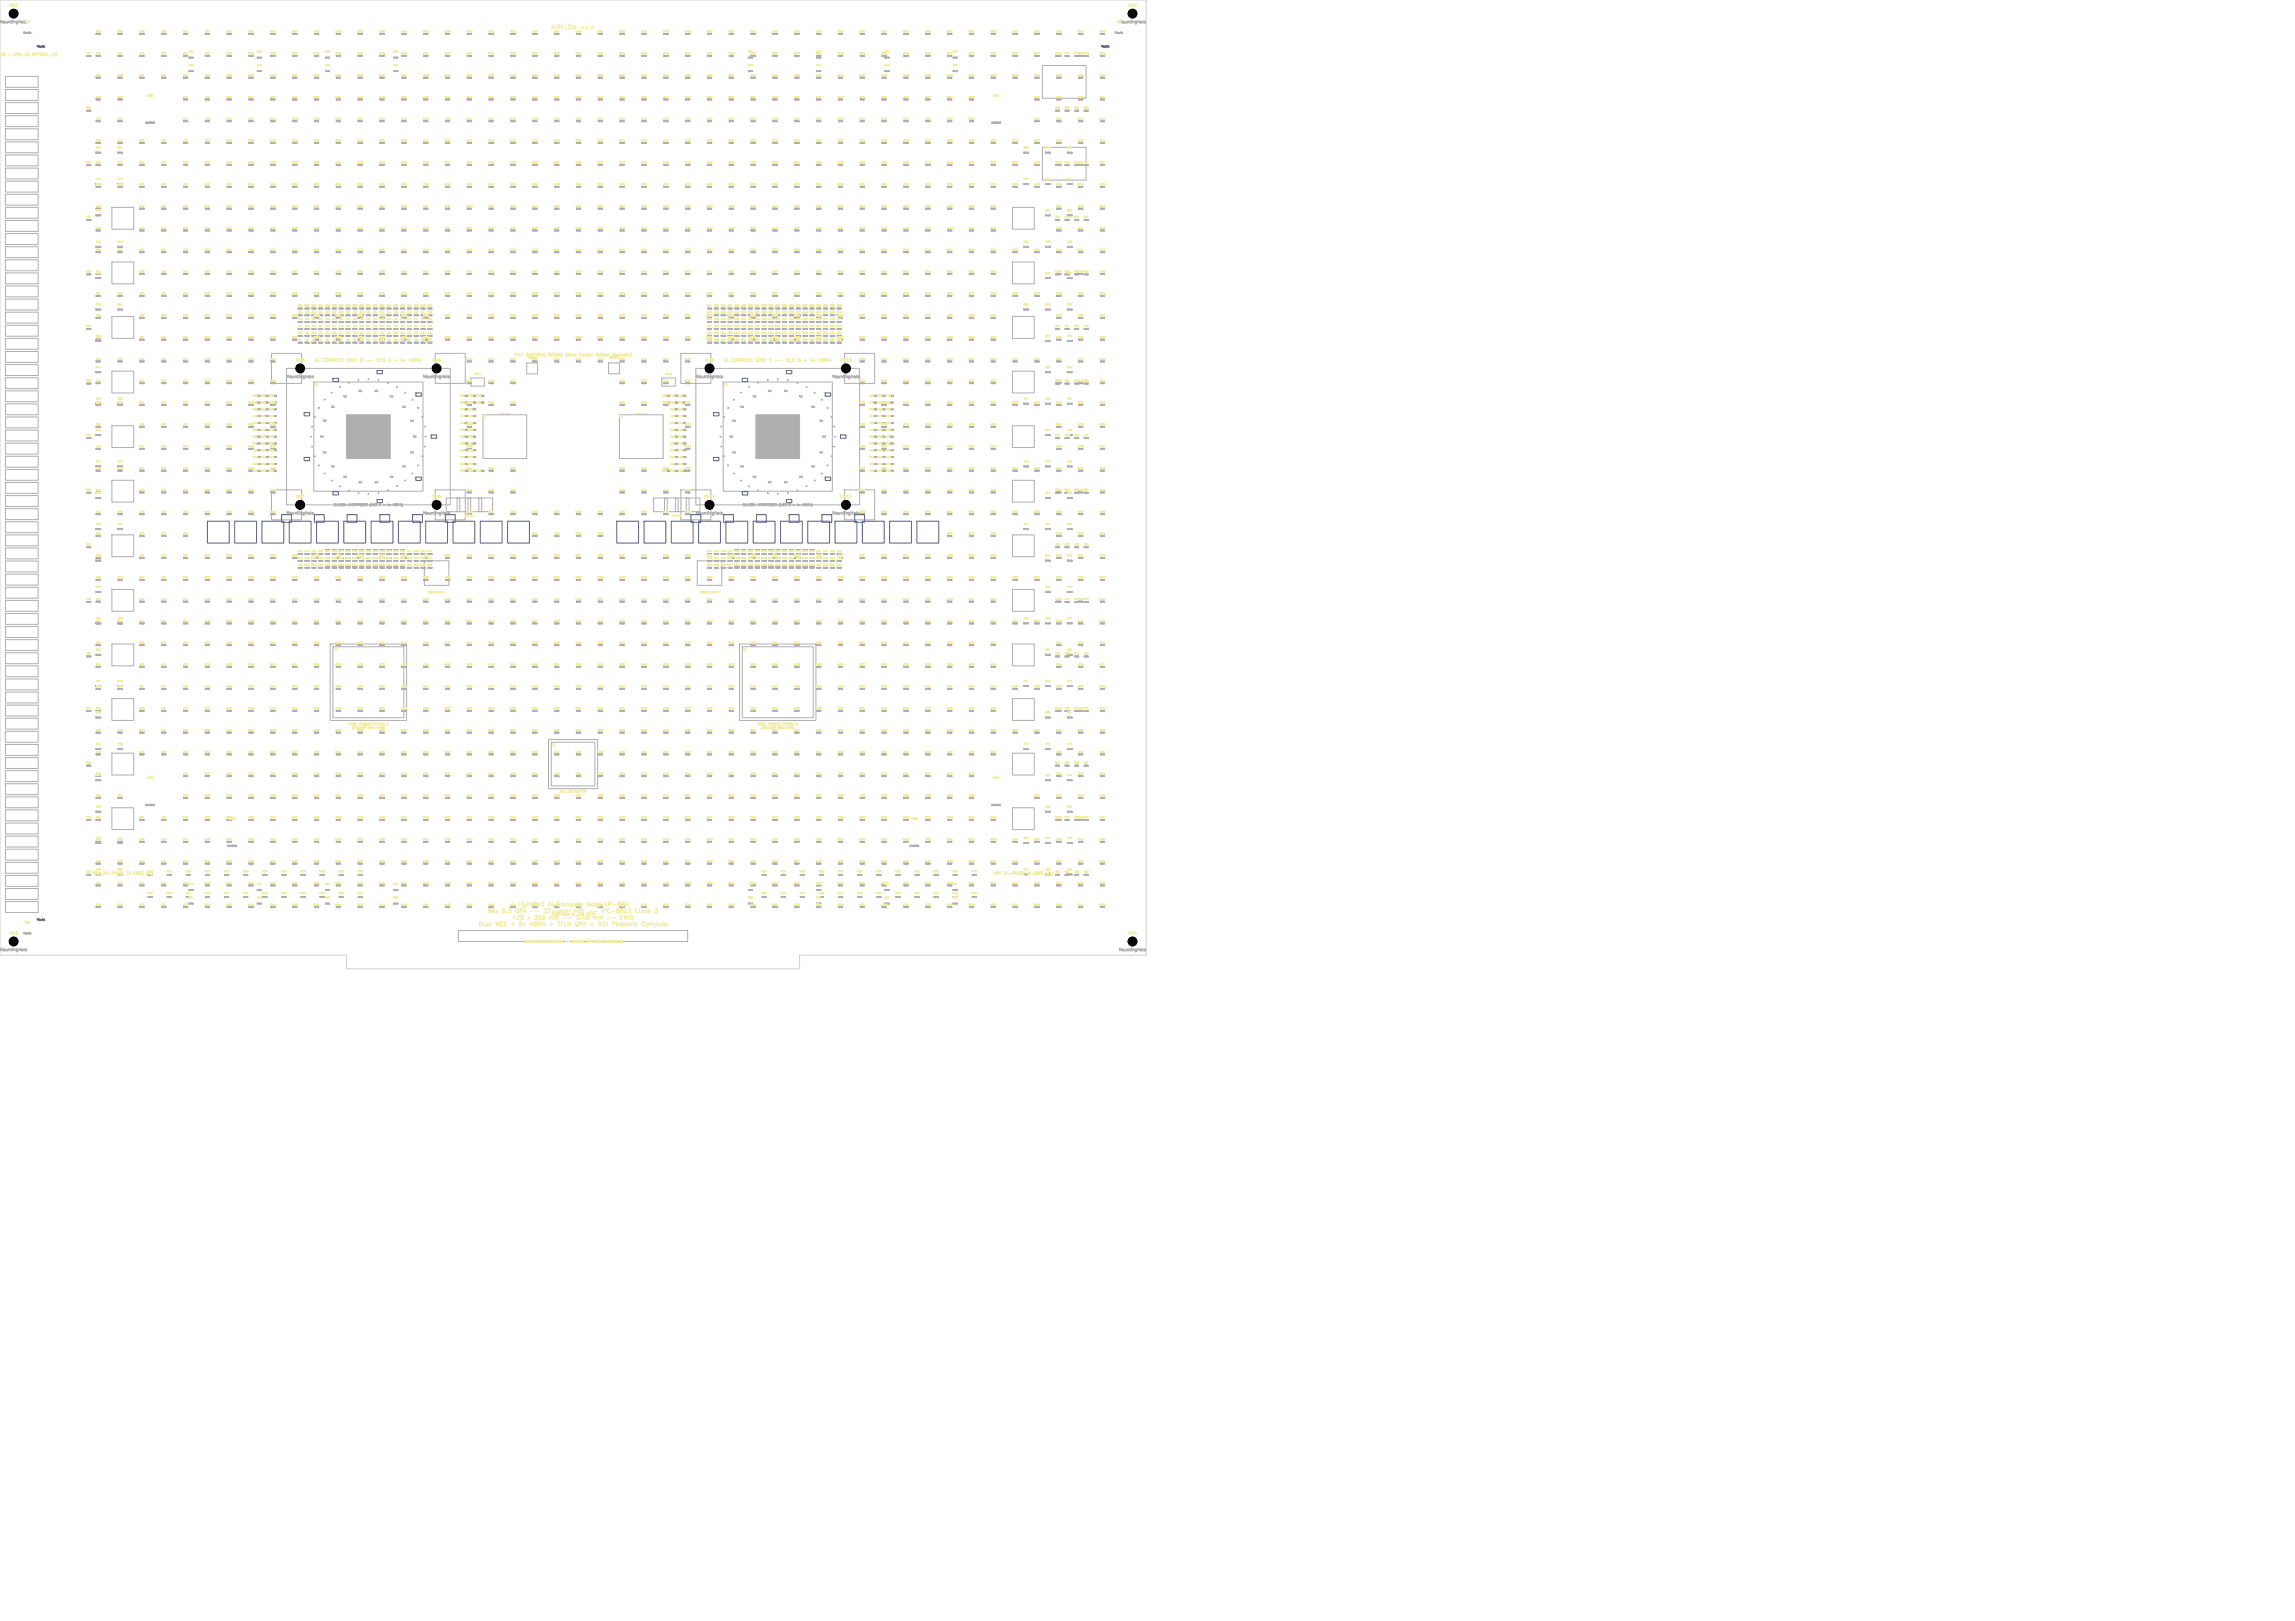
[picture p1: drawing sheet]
<svg xmlns="http://www.w3.org/2000/svg" width="841mm" height="594mm" viewBox="0 0 841 594" stroke-linecap="round" stroke-linejoin="round" font-family="sans-serif">
<defs><g id="words">
<g font-size="2.1" fill="#f2eda1">
<text x="201.8" y="11">AIRFLOW &gt;&gt;&gt;</text>
<text x="178.7" y="334.8">Rev</text>
<text x="184" y="334.8">6.3</text>
<text x="189.1" y="334.8">QPA --</text>
<text x="189.6" y="332.4">LightRail</text>
<text x="200" y="334.8">32-layer</text>
<text x="200.9" y="332.4">AI</text>
<text x="204.3" y="332.4">Compute</text>
<text x="211.7" y="334.8">HDI</text>
<text x="215.5" y="332.4">Node</text>
<text x="222.1" y="334.8">IPC-6012</text>
<text x="222.5" y="332.4">LR-P3A</text>
<text x="234.8" y="334.8">Class</text>
<text x="175.2" y="339.7">Dual</text>
<text x="181.6" y="339.7">NCE +</text>
<text x="187.6" y="337.3">420</text>
<text x="190.8" y="339.7">8x</text>
<text x="193.3" y="337.3">x</text>
<text x="194.9" y="339.7">HBM4</text>
<text x="196" y="337.3">350</text>
<text x="201.7" y="337.3">mm</text>
<text x="202.5" y="339.7">+</text>
<text x="205.8" y="339.7">TFLN QPA +</text>
<text x="212.3" y="337.3">3.48</text>
<text x="218.8" y="337.3">mm</text>
<text x="221.6" y="339.7">MZI</text>
<text x="226.9" y="339.7">Photonic</text>
<text x="229.4" y="337.3">ENIG</text>
<text x="238.1" y="339.7">Compute</text>
</g>
<g font-size="1.7" fill="#f2eda1">
<text x="115.2" y="132.9">AI</text>
<text x="118" y="132.9">COMPUTE UNIT</text>
<text x="132.7" y="132.9">0</text>
<text x="139.2" y="132.9">NCE</text>
<text x="144" y="132.9">A +</text>
<text x="148.9" y="132.9">4x</text>
<text x="152.3" y="132.9">HBM4</text>
<text x="265.1" y="132.9">AI</text>
<text x="267.9" y="132.9">COMPUTE UNIT</text>
<text x="282.6" y="132.9">1</text>
<text x="289.2" y="132.9">NCE</text>
<text x="293.9" y="132.9">B</text>
<text x="296.3" y="132.9">+</text>
<text x="299" y="132.9">4x</text>
<text x="302.3" y="132.9">HBM4</text>
</g>
<g font-size="1.4" fill="#f2eda1">
<text x="3.3" y="2.7">MH1</text>
<text x="413.3" y="2.7">MH2</text>
<text x="-.9" y="20.7">DD</text>
<text x="3" y="20.7">/</text>
<text x="5" y="20.7">MPO-24</text>
<text x="12.4" y="20.7">OPTICAL</text>
<text x="19.3" y="20.7">I/O</text>
<text x="188.3" y="130.7">TFLN</text>
<text x="192.8" y="130.7">PHOTONIC</text>
<text x="201.2" y="130.7">BRIDGE</text>
<text x="207.6" y="130.7">(Zero-Copper</text>
<text x="219.1" y="130.7">Optical</text>
<text x="225.4" y="130.7">Datapath)</text>
<text x="108.3" y="132.7">MH5</text>
<text x="158.3" y="132.7">MH6</text>
<text x="258.3" y="132.7">MH9</text>
<text x="307.8" y="132.7">MH10</text>
<text x="108.3" y="182.7">MH7</text>
<text x="158.3" y="182.7">MH8</text>
<text x="257.8" y="182.7">MH11</text>
<text x="307.8" y="182.7">MH12</text>
<text x="33.8" y="320.7">VRM 24-PHASE</text>
<text x="46.8" y="320.7">(V_CORE_U0)</text>
<text x="363.8" y="320.7">VRM 24-PHASE</text>
<text x="376.8" y="320.7">(V_CORE_U1)</text>
<text x="201.9" y="335.7">PCIe</text>
<text x="206.3" y="335.7">Gen</text>
<text x="210.1" y="335.7">6</text>
<text x="212" y="335.7">x16</text>
<text x="215.8" y="335.7">CEM</text>
<text x="3.3" y="342.7">MH3</text>
<text x="413.3" y="342.7">MH4</text>
</g>
<g font-size="1.4" fill="#afafaf">
<text x="-.1" y="8.7">MountingHole</text>
<text x="409.9" y="8.7">MountingHole</text>
<text x="104.9" y="138.7">MountingHole</text>
<text x="154.9" y="138.7">MountingHole</text>
<text x="254.9" y="138.7">MountingHole</text>
<text x="304.9" y="138.7">MountingHole</text>
<text x="104.9" y="188.7">MountingHole</text>
<text x="154.9" y="188.7">MountingHole</text>
<text x="254.9" y="188.7">MountingHole</text>
<text x="304.9" y="188.7">MountingHole</text>
<text x="-.1" y="348.7">MountingHole</text>
<text x="409.9" y="348.7">MountingHole</text>
</g>
<g font-size="1.1" fill="#afafaf">
<text x="122.2" y="185.6">SILICON</text>
<text x="127.7" y="185.6">INTERPOSER</text>
<text x="135.7" y="185.6">(NCE</text>
<text x="139.4" y="185.6">A +</text>
<text x="142.7" y="185.6">4x</text>
<text x="145" y="185.6">HBM4)</text>
<text x="272.1" y="185.6">SILICON</text>
<text x="277.6" y="185.6">INTERPOSER</text>
<text x="285.7" y="185.6">(NCE</text>
<text x="289.4" y="185.6">B</text>
<text x="291" y="185.6">+</text>
<text x="292.8" y="185.6">4x</text>
<text x="295" y="185.6">HBM4)</text>
</g>
<g font-size="1.1" fill="#f2eda1">
<text x="127.6" y="265.9">FPGA TRIGGER MATRIX A</text>
<text x="128.9" y="267.2">(XCKU5P</text>
<text x="135" y="267.2">BGA-676)</text>
<text x="277.6" y="265.9">FPGA TRIGGER MATRIX B</text>
<text x="278.9" y="267.2">(XCKU5P</text>
<text x="285" y="267.2">BGA-676)</text>
<text x="205.1" y="290.6">CXL</text>
<text x="208.1" y="290.6">2.0</text>
<text x="210.8" y="290.6">SWITCH</text>
<text x="191.6" y="345.6">CAUTION:</text>
<text x="197.8" y="345.6">ESD</text>
<text x="200.9" y="345.6">SENSITIVE</text>
<text x="210.3" y="345.6">HANDLE</text>
<text x="215.7" y="345.6">PER</text>
<text x="218.8" y="345.6">ANSI/ESD</text>
<text x="225.4" y="345.6">S20.20</text>
</g>
<g font-size=".8" fill="#f2eda1">
<text x="53.7" y="35.4">U401</text>
<text x="363.7" y="35.4">U402</text>
<text x="156.6" y="217.4">100GHz</text>
<text x="160.7" y="217.4">DAC</text>
<text x="163" y="217.4">A</text>
<text x="256.6" y="217.4">100GHz</text>
<text x="260.6" y="217.4">DAC</text>
<text x="263" y="217.4">B</text>
<text x="53.7" y="285.4">U403</text>
<text x="363.7" y="285.4">U404</text>
<text x="83.7" y="300.4">U405</text>
<text x="333.7" y="300.4">U406</text>
</g>
<g font-size=".7" fill="#f2eda1">
<text x="9.1" y="8.4">FID1</text>
<text x="409.1" y="8.4">FID2</text>
<text x="193.3" y="131.4">SNSPD</text>
<text x="196.3" y="131.4">A</text>
<text x="223.3" y="131.4">SNSPD</text>
<text x="226.2" y="131.4">B</text>
<text x="170.2" y="189.4">RF</text>
<text x="171.6" y="189.4">DRV A</text>
<text x="246.1" y="189.4">RF</text>
<text x="247.6" y="189.4">DRV</text>
<text x="249.5" y="189.4">B</text>
<text x="9.1" y="338.4">FID3</text>
</g>
<g font-size=".7" fill="#afafaf">
<text x="8.5" y="12.4">Fiducial</text>
<text x="408.5" y="12.4">Fiducial</text>
<text x="53.2" y="45.4">ISL69260</text>
<text x="363.2" y="45.4">ISL69260</text>
<text x="53.2" y="295.4">ISL69260</text>
<text x="363.2" y="295.4">ISL69260</text>
<text x="83.2" y="310.4">ISL69260</text>
<text x="333.2" y="310.4">ISL69260</text>
<text x="8.5" y="342.4">Fiducial</text>
</g>
<g font-size=".7" fill="#585d84">
<text x="13.5" y="17.4">Fiducial</text>
<text x="403.5" y="17.4">Fiducial</text>
<text x="13.5" y="337.4">Fiducial</text>
</g>
<g font-size=".6" fill="#f2eda1">
<text x="35.2" y="11.8">C815</text>
<text x="43.2" y="11.8">C856</text>
<text x="51.2" y="11.8">C879</text>
<text x="59.2" y="11.8">C916</text>
<text x="67.2" y="11.8">C953</text>
<text x="75.2" y="11.8">C994</text>
<text x="83" y="11.8">C1034</text>
<text x="91" y="11.8">C1074</text>
<text x="99" y="11.8">C1114</text>
<text x="107" y="11.8">C1154</text>
<text x="115" y="11.8">C1186</text>
<text x="123" y="11.8">C1218</text>
<text x="131" y="11.8">C1250</text>
<text x="139" y="11.8">C1282</text>
<text x="147" y="11.8">C1314</text>
<text x="155" y="11.8">C1346</text>
<text x="163" y="11.8">C1378</text>
<text x="171" y="11.8">C1410</text>
<text x="179" y="11.8">C1450</text>
<text x="187" y="11.8">C1488</text>
<text x="195" y="11.8">C1526</text>
<text x="203" y="11.8">C1561</text>
<text x="211" y="11.8">C1596</text>
<text x="219" y="11.8">C1631</text>
<text x="227" y="11.8">C1666</text>
<text x="235" y="11.8">C1704</text>
<text x="243" y="11.8">C1742</text>
<text x="251" y="11.8">C1780</text>
<text x="259" y="11.8">C1820</text>
<text x="267" y="11.8">C1852</text>
<text x="275" y="11.8">C1884</text>
<text x="283" y="11.8">C1916</text>
<text x="291" y="11.8">C1948</text>
<text x="299" y="11.8">C1980</text>
<text x="307" y="11.8">C2012</text>
<text x="315" y="11.8">C2044</text>
<text x="323" y="11.8">C2084</text>
<text x="331" y="11.8">C2124</text>
<text x="339" y="11.8">C2164</text>
<text x="347" y="11.8">C2204</text>
<text x="355" y="11.8">C2245</text>
<text x="363" y="11.8">C2286</text>
<text x="371" y="11.8">C2323</text>
<text x="379" y="11.8">C2343</text>
<text x="387" y="11.8">C2366</text>
<text x="395" y="11.8">C2407</text>
<text x="403" y="11.8">C2448</text>
<text x="31.7" y="19.7">R583</text>
<text x="35.2" y="19.8">C816</text>
<text x="43.2" y="19.8">C857</text>
<text x="51.2" y="19.8">C880</text>
<text x="59.2" y="19.8">C917</text>
<text x="67.2" y="19.8">C954</text>
<text x="69.2" y="19.2">C711</text>
<text x="75.2" y="19.8">C995</text>
<text x="83" y="19.8">C1035</text>
<text x="91" y="19.8">C1075</text>
<text x="94.2" y="19.2">C715</text>
<text x="99" y="19.8">C1115</text>
<text x="107" y="19.8">C1155</text>
<text x="115" y="19.8">C1187</text>
<text x="119.2" y="19.2">C719</text>
<text x="123" y="19.8">C1219</text>
<text x="131" y="19.8">C1251</text>
<text x="139" y="19.8">C1283</text>
<text x="144.2" y="19.2">C723</text>
<text x="147" y="19.8">C1315</text>
<text x="155" y="19.8">C1347</text>
<text x="163" y="19.8">C1379</text>
<text x="171" y="19.8">C1411</text>
<text x="179" y="19.8">C1451</text>
<text x="187" y="19.8">C1489</text>
<text x="195" y="19.8">C1527</text>
<text x="203" y="19.8">C1562</text>
<text x="211" y="19.8">C1597</text>
<text x="219" y="19.8">C1632</text>
<text x="227" y="19.8">C1667</text>
<text x="235" y="19.8">C1705</text>
<text x="243" y="19.8">C1743</text>
<text x="251" y="19.8">C1781</text>
<text x="259" y="19.8">C1821</text>
<text x="267" y="19.8">C1853</text>
<text x="274.2" y="19.2">C727</text>
<text x="275" y="19.8">C1885</text>
<text x="283" y="19.8">C1917</text>
<text x="291" y="19.8">C1949</text>
<text x="299" y="19.8">C1981</text>
<text x="299.2" y="19.2">C731</text>
<text x="307" y="19.8">C2013</text>
<text x="315" y="19.8">C2045</text>
<text x="323" y="19.8">C2085</text>
<text x="324.2" y="19.2">C735</text>
<text x="331" y="19.8">C2125</text>
<text x="339" y="19.8">C2165</text>
<text x="347" y="19.8">C2205</text>
<text x="349.2" y="19.2">C739</text>
<text x="355" y="19.8">C2246</text>
<text x="363" y="19.8">C2287</text>
<text x="371" y="19.8">C2324</text>
<text x="379" y="19.8">C2344</text>
<text x="386.7" y="19.7">R602</text>
<text x="387" y="19.8">C2367</text>
<text x="390.2" y="19.7">R601</text>
<text x="393.7" y="19.7">R600C2408</text>
<text x="397.2" y="19.7">R599</text>
<text x="403" y="19.8">C2449</text>
<text x="35.2" y="27.8">C817</text>
<text x="43.2" y="27.8">C858</text>
<text x="51.2" y="27.8">C881</text>
<text x="59.2" y="27.8">C918</text>
<text x="67.2" y="27.8">C955</text>
<text x="69.2" y="24.2">C712</text>
<text x="75.2" y="27.8">C996</text>
<text x="83" y="27.8">C1036</text>
<text x="91" y="27.8">C1076</text>
<text x="94.2" y="24.2">C716</text>
<text x="99" y="27.8">C1116</text>
<text x="107" y="27.8">C1156</text>
<text x="115" y="27.8">C1188</text>
<text x="119.2" y="24.2">C720</text>
<text x="123" y="27.8">C1220</text>
<text x="131" y="27.8">C1252</text>
<text x="139" y="27.8">C1284</text>
<text x="144.2" y="24.2">C724</text>
<text x="147" y="27.8">C1316</text>
<text x="155" y="27.8">C1348</text>
<text x="163" y="27.8">C1380</text>
<text x="171" y="27.8">C1412</text>
<text x="179" y="27.8">C1452</text>
<text x="187" y="27.8">C1490</text>
<text x="195" y="27.8">C1528</text>
<text x="203" y="27.8">C1563</text>
<text x="211" y="27.8">C1598</text>
<text x="219" y="27.8">C1633</text>
<text x="227" y="27.8">C1668</text>
<text x="235" y="27.8">C1706</text>
<text x="243" y="27.8">C1744</text>
<text x="251" y="27.8">C1782</text>
<text x="259" y="27.8">C1822</text>
<text x="267" y="27.8">C1854</text>
<text x="274.2" y="24.2">C728</text>
<text x="275" y="27.8">C1886</text>
<text x="283" y="27.8">C1918</text>
<text x="291" y="27.8">C1950</text>
<text x="299" y="27.8">C1982</text>
<text x="299.2" y="24.2">C732</text>
<text x="307" y="27.8">C2014</text>
<text x="315" y="27.8">C2046</text>
<text x="323" y="27.8">C2086</text>
<text x="324.2" y="24.2">C736</text>
<text x="331" y="27.8">C2126</text>
<text x="339" y="27.8">C2166</text>
<text x="347" y="27.8">C2206</text>
<text x="349.2" y="24.2">C740</text>
<text x="355" y="27.8">C2247</text>
<text x="363" y="27.8">C2288</text>
<text x="371" y="27.8">C2325</text>
<text x="379" y="27.8">C2345</text>
<text x="387" y="27.8">C2368</text>
<text x="395" y="27.8">C2409</text>
<text x="403" y="27.8">C2450</text>
<text x="35.2" y="35.8">C818</text>
<text x="43.2" y="35.8">C859</text>
<text x="67.2" y="35.8">C956</text>
<text x="75.2" y="35.8">C997</text>
<text x="83" y="35.8">C1037</text>
<text x="91" y="35.8">C1077</text>
<text x="99" y="35.8">C1117</text>
<text x="107" y="35.8">C1157</text>
<text x="115" y="35.8">C1189</text>
<text x="123" y="35.8">C1221</text>
<text x="131" y="35.8">C1253</text>
<text x="139" y="35.8">C1285</text>
<text x="147" y="35.8">C1317</text>
<text x="155" y="35.8">C1349</text>
<text x="163" y="35.8">C1381</text>
<text x="171" y="35.8">C1413</text>
<text x="179" y="35.8">C1453</text>
<text x="187" y="35.8">C1491</text>
<text x="195" y="35.8">C1529</text>
<text x="203" y="35.8">C1564</text>
<text x="211" y="35.8">C1599</text>
<text x="219" y="35.8">C1634</text>
<text x="227" y="35.8">C1669</text>
<text x="235" y="35.8">C1707</text>
<text x="243" y="35.8">C1745</text>
<text x="251" y="35.8">C1783</text>
<text x="259" y="35.8">C1823</text>
<text x="267" y="35.8">C1855</text>
<text x="275" y="35.8">C1887</text>
<text x="283" y="35.8">C1919</text>
<text x="291" y="35.8">C1951</text>
<text x="299" y="35.8">C1983</text>
<text x="307" y="35.8">C2015</text>
<text x="315" y="35.8">C2047</text>
<text x="323" y="35.8">C2087</text>
<text x="331" y="35.8">C2127</text>
<text x="339" y="35.8">C2167</text>
<text x="347" y="35.8">C2207</text>
<text x="355" y="35.8">C2248</text>
<text x="379" y="35.8">C2346</text>
<text x="387" y="35.8">C2369</text>
<text x="395" y="35.8">C2410</text>
<text x="403" y="35.8">C2451</text>
<text x="31.7" y="39.7">R584</text>
<text x="386.7" y="39.7">R606</text>
<text x="390.2" y="39.7">R605</text>
<text x="393.7" y="39.7">R604</text>
<text x="397.2" y="39.7">R603</text>
<text x="35.2" y="43.8">C819</text>
<text x="43.2" y="43.8">C860</text>
<text x="67.2" y="43.8">C957</text>
<text x="75.2" y="43.8">C998</text>
<text x="83" y="43.8">C1038</text>
<text x="91" y="43.8">C1078</text>
<text x="99" y="43.8">C1118</text>
<text x="107" y="43.8">C1158</text>
<text x="115" y="43.8">C1190</text>
<text x="123" y="43.8">C1222</text>
<text x="131" y="43.8">C1254</text>
<text x="139" y="43.8">C1286</text>
<text x="147" y="43.8">C1318</text>
<text x="155" y="43.8">C1350</text>
<text x="163" y="43.8">C1382</text>
<text x="171" y="43.8">C1414</text>
<text x="179" y="43.8">C1454</text>
<text x="187" y="43.8">C1492</text>
<text x="195" y="43.8">C1530</text>
<text x="203" y="43.8">C1565</text>
<text x="211" y="43.8">C1600</text>
<text x="219" y="43.8">C1635</text>
<text x="227" y="43.8">C1670</text>
<text x="235" y="43.8">C1708</text>
<text x="243" y="43.8">C1746</text>
<text x="251" y="43.8">C1784</text>
<text x="259" y="43.8">C1824</text>
<text x="267" y="43.8">C1856</text>
<text x="275" y="43.8">C1888</text>
<text x="283" y="43.8">C1920</text>
<text x="291" y="43.8">C1952</text>
<text x="299" y="43.8">C1984</text>
<text x="307" y="43.8">C2016</text>
<text x="315" y="43.8">C2048</text>
<text x="323" y="43.8">C2088</text>
<text x="331" y="43.8">C2128</text>
<text x="339" y="43.8">C2168</text>
<text x="347" y="43.8">C2208</text>
<text x="355" y="43.8">C2249</text>
<text x="379" y="43.8">C2347</text>
<text x="387" y="43.8">C2370</text>
<text x="395" y="43.8">C2411</text>
<text x="403" y="43.8">C2452</text>
<text x="35.2" y="51.8">C820</text>
<text x="43.2" y="51.8">C861</text>
<text x="51.2" y="51.8">C882</text>
<text x="59.2" y="51.8">C919</text>
<text x="67.2" y="51.8">C958</text>
<text x="75.2" y="51.8">C999</text>
<text x="83" y="51.8">C1039</text>
<text x="91" y="51.8">C1079</text>
<text x="99" y="51.8">C1119</text>
<text x="107" y="51.8">C1159</text>
<text x="115" y="51.8">C1191</text>
<text x="123" y="51.8">C1223</text>
<text x="131" y="51.8">C1255</text>
<text x="139" y="51.8">C1287</text>
<text x="147" y="51.8">C1319</text>
<text x="155" y="51.8">C1351</text>
<text x="163" y="51.8">C1383</text>
<text x="171" y="51.8">C1415</text>
<text x="179" y="51.8">C1455</text>
<text x="187" y="51.8">C1493</text>
<text x="195" y="51.8">C1531</text>
<text x="203" y="51.8">C1566</text>
<text x="211" y="51.8">C1601</text>
<text x="219" y="51.8">C1636</text>
<text x="227" y="51.8">C1671</text>
<text x="235" y="51.8">C1709</text>
<text x="243" y="51.8">C1747</text>
<text x="251" y="51.8">C1785</text>
<text x="259" y="51.8">C1825</text>
<text x="267" y="51.8">C1857</text>
<text x="275" y="51.8">C1889</text>
<text x="283" y="51.8">C1921</text>
<text x="291" y="51.8">C1953</text>
<text x="299" y="51.8">C1985</text>
<text x="307" y="51.8">C2017</text>
<text x="315" y="51.8">C2049</text>
<text x="323" y="51.8">C2089</text>
<text x="331" y="51.8">C2129</text>
<text x="339" y="51.8">C2169</text>
<text x="347" y="51.8">C2209</text>
<text x="355" y="51.8">C2250</text>
<text x="363" y="51.8">C2289</text>
<text x="371" y="51.8">C2326</text>
<text x="379" y="51.8">C2348</text>
<text x="387" y="51.8">C2371</text>
<text x="395" y="51.8">C2412</text>
<text x="403" y="51.8">C2453</text>
<text x="31.7" y="59.7">R585</text>
<text x="35.2" y="54.4">C487</text>
<text x="35.2" y="59.8">C821</text>
<text x="43.2" y="54.4">C511</text>
<text x="43.2" y="59.8">C862</text>
<text x="51.2" y="59.8">C883</text>
<text x="59.2" y="59.8">C920</text>
<text x="67.2" y="59.8">C959</text>
<text x="75" y="59.8">C1000</text>
<text x="83" y="59.8">C1040</text>
<text x="91" y="59.8">C1080</text>
<text x="99" y="59.8">C1120</text>
<text x="107" y="59.8">C1160</text>
<text x="115" y="59.8">C1192</text>
<text x="123" y="59.8">C1224</text>
<text x="131" y="59.8">C1256</text>
<text x="139" y="59.8">C1288</text>
<text x="147" y="59.8">C1320</text>
<text x="155" y="59.8">C1352</text>
<text x="163" y="59.8">C1384</text>
<text x="171" y="59.8">C1416</text>
<text x="179" y="59.8">C1456</text>
<text x="187" y="59.8">C1494</text>
<text x="195" y="59.8">C1532</text>
<text x="203" y="59.8">C1567</text>
<text x="211" y="59.8">C1602</text>
<text x="219" y="59.8">C1637</text>
<text x="227" y="59.8">C1672</text>
<text x="235" y="59.8">C1710</text>
<text x="243" y="59.8">C1748</text>
<text x="251" y="59.8">C1786</text>
<text x="259" y="59.8">C1826</text>
<text x="267" y="59.8">C1858</text>
<text x="275" y="59.8">C1890</text>
<text x="283" y="59.8">C1922</text>
<text x="291" y="59.8">C1954</text>
<text x="299" y="59.8">C1986</text>
<text x="307" y="59.8">C2018</text>
<text x="315" y="59.8">C2050</text>
<text x="323" y="59.8">C2090</text>
<text x="331" y="59.8">C2130</text>
<text x="339" y="59.8">C2170</text>
<text x="347" y="59.8">C2210</text>
<text x="355" y="59.8">C2251</text>
<text x="363" y="59.8">C2290</text>
<text x="371" y="59.8">C2327</text>
<text x="375.2" y="54.4">C523</text>
<text x="379" y="59.8">C2349</text>
<text x="383.2" y="54.4">C535</text>
<text x="386.7" y="59.7">R610</text>
<text x="387" y="59.8">C2372</text>
<text x="390.2" y="59.7">R609</text>
<text x="391.2" y="54.4">C559</text>
<text x="393.7" y="59.7">R608C2413</text>
<text x="397.2" y="59.7">R607</text>
<text x="403" y="59.8">C2454</text>
<text x="35.2" y="65.9">C488</text>
<text x="43.2" y="65.9">C512</text>
<text x="375.2" y="65.9">C524</text>
<text x="383.2" y="65.9">C536</text>
<text x="391.2" y="65.9">C560</text>
<text x="51.2" y="67.8">C884</text>
<text x="59.2" y="67.8">C921</text>
<text x="67.2" y="67.8">C960</text>
<text x="75" y="67.8">C1001</text>
<text x="83" y="67.8">C1041</text>
<text x="91" y="67.8">C1081</text>
<text x="99" y="67.8">C1121</text>
<text x="107" y="67.8">C1161</text>
<text x="115" y="67.8">C1193</text>
<text x="123" y="67.8">C1225</text>
<text x="131" y="67.8">C1257</text>
<text x="139" y="67.8">C1289</text>
<text x="147" y="67.8">C1321</text>
<text x="155" y="67.8">C1353</text>
<text x="163" y="67.8">C1385</text>
<text x="171" y="67.8">C1417</text>
<text x="179" y="67.8">C1457</text>
<text x="187" y="67.8">C1495</text>
<text x="195" y="67.8">C1533</text>
<text x="203" y="67.8">C1568</text>
<text x="211" y="67.8">C1603</text>
<text x="219" y="67.8">C1638</text>
<text x="227" y="67.8">C1673</text>
<text x="235" y="67.8">C1711</text>
<text x="243" y="67.8">C1749</text>
<text x="251" y="67.8">C1787</text>
<text x="259" y="67.8">C1827</text>
<text x="267" y="67.8">C1859</text>
<text x="275" y="67.8">C1891</text>
<text x="283" y="67.8">C1923</text>
<text x="291" y="67.8">C1955</text>
<text x="299" y="67.8">C1987</text>
<text x="307" y="67.8">C2019</text>
<text x="315" y="67.8">C2051</text>
<text x="323" y="67.8">C2091</text>
<text x="331" y="67.8">C2131</text>
<text x="339" y="67.8">C2171</text>
<text x="347" y="67.8">C2211</text>
<text x="355" y="67.8">C2252</text>
<text x="363" y="67.8">C2291</text>
<text x="371" y="67.8">C2328</text>
<text x="379" y="67.8">C2350</text>
<text x="387" y="67.8">C2373</text>
<text x="395" y="67.8">C2414</text>
<text x="403" y="67.8">C2455</text>
<text x="35.2" y="77.4">C489</text>
<text x="35.2" y="75.8">C823</text>
<text x="51.2" y="75.8">C885</text>
<text x="59.2" y="75.8">C922</text>
<text x="67.2" y="75.8">C961</text>
<text x="75" y="75.8">C1002</text>
<text x="83" y="75.8">C1042</text>
<text x="91" y="75.8">C1082</text>
<text x="99" y="75.8">C1122</text>
<text x="107" y="75.8">C1162</text>
<text x="115" y="75.8">C1194</text>
<text x="123" y="75.8">C1226</text>
<text x="131" y="75.8">C1258</text>
<text x="139" y="75.8">C1290</text>
<text x="147" y="75.8">C1322</text>
<text x="155" y="75.8">C1354</text>
<text x="163" y="75.8">C1386</text>
<text x="171" y="75.8">C1418</text>
<text x="179" y="75.8">C1458</text>
<text x="187" y="75.8">C1496</text>
<text x="195" y="75.8">C1534</text>
<text x="203" y="75.8">C1569</text>
<text x="211" y="75.8">C1604</text>
<text x="219" y="75.8">C1639</text>
<text x="227" y="75.8">C1674</text>
<text x="235" y="75.8">C1712</text>
<text x="243" y="75.8">C1750</text>
<text x="251" y="75.8">C1788</text>
<text x="259" y="75.8">C1828</text>
<text x="267" y="75.8">C1860</text>
<text x="275" y="75.8">C1892</text>
<text x="283" y="75.8">C1924</text>
<text x="291" y="75.8">C1956</text>
<text x="299" y="75.8">C1988</text>
<text x="307" y="75.8">C2020</text>
<text x="315" y="75.8">C2052</text>
<text x="323" y="75.8">C2092</text>
<text x="331" y="75.8">C2132</text>
<text x="339" y="75.8">C2172</text>
<text x="347" y="75.8">C2212</text>
<text x="355" y="75.8">C2253</text>
<text x="363" y="75.8">C2292</text>
<text x="383.2" y="77.4">C537</text>
<text x="387" y="75.8">C2374</text>
<text x="391.2" y="77.4">C561</text>
<text x="395" y="75.8">C2415</text>
<text x="403" y="75.8">C2456</text>
<text x="31.7" y="79.7">R586</text>
<text x="35.2" y="83.8">C824</text>
<text x="51.2" y="83.8">C886</text>
<text x="59.2" y="83.8">C923</text>
<text x="67.2" y="83.8">C962</text>
<text x="75" y="83.8">C1003</text>
<text x="83" y="83.8">C1043</text>
<text x="91" y="83.8">C1083</text>
<text x="99" y="83.8">C1123</text>
<text x="107" y="83.8">C1163</text>
<text x="115" y="83.8">C1195</text>
<text x="123" y="83.8">C1227</text>
<text x="131" y="83.8">C1259</text>
<text x="139" y="83.8">C1291</text>
<text x="147" y="83.8">C1323</text>
<text x="155" y="83.8">C1355</text>
<text x="163" y="83.8">C1387</text>
<text x="171" y="83.8">C1419</text>
<text x="179" y="83.8">C1459</text>
<text x="187" y="83.8">C1497</text>
<text x="195" y="83.8">C1535</text>
<text x="203" y="83.8">C1570</text>
<text x="211" y="83.8">C1605</text>
<text x="219" y="83.8">C1640</text>
<text x="227" y="83.8">C1675</text>
<text x="235" y="83.8">C1713</text>
<text x="243" y="83.8">C1751</text>
<text x="251" y="83.8">C1789</text>
<text x="259" y="83.8">C1829</text>
<text x="267" y="83.8">C1861</text>
<text x="275" y="83.8">C1893</text>
<text x="283" y="83.8">C1925</text>
<text x="291" y="83.8">C1957</text>
<text x="299" y="83.8">C1989</text>
<text x="307" y="83.8">C2021</text>
<text x="315" y="83.8">C2053</text>
<text x="323" y="83.8">C2093</text>
<text x="331" y="83.8">C2133</text>
<text x="339" y="83.8">C2173</text>
<text x="347" y="83.8">C2213</text>
<text x="355" y="83.8">C2254</text>
<text x="363" y="83.8">C2293</text>
<text x="386.7" y="79.7">R614</text>
<text x="387" y="83.8">C2375</text>
<text x="390.2" y="79.7">R613</text>
<text x="393.7" y="79.7">R612</text>
<text x="395" y="83.8">C2416</text>
<text x="397.2" y="79.7">R611</text>
<text x="403" y="83.8">C2457</text>
<text x="35.2" y="88.9">C490</text>
<text x="43.2" y="88.9">C513</text>
<text x="375.2" y="88.9">C525</text>
<text x="383.2" y="88.9">C538</text>
<text x="391.2" y="88.9">C562</text>
<text x="35.2" y="91.8">C825</text>
<text x="43.2" y="91.8">C864</text>
<text x="51.2" y="91.8">C887</text>
<text x="59.2" y="91.8">C924</text>
<text x="67.2" y="91.8">C963</text>
<text x="75" y="91.8">C1004</text>
<text x="83" y="91.8">C1044</text>
<text x="91" y="91.8">C1084</text>
<text x="99" y="91.8">C1124</text>
<text x="107" y="91.8">C1164</text>
<text x="115" y="91.8">C1196</text>
<text x="123" y="91.8">C1228</text>
<text x="131" y="91.8">C1260</text>
<text x="139" y="91.8">C1292</text>
<text x="147" y="91.8">C1324</text>
<text x="155" y="91.8">C1356</text>
<text x="163" y="91.8">C1388</text>
<text x="171" y="91.8">C1420</text>
<text x="179" y="91.8">C1460</text>
<text x="187" y="91.8">C1498</text>
<text x="195" y="91.8">C1536</text>
<text x="203" y="91.8">C1571</text>
<text x="211" y="91.8">C1606</text>
<text x="219" y="91.8">C1641</text>
<text x="227" y="91.8">C1676</text>
<text x="235" y="91.8">C1714</text>
<text x="243" y="91.8">C1752</text>
<text x="251" y="91.8">C1790</text>
<text x="259" y="91.8">C1830</text>
<text x="267" y="91.8">C1862</text>
<text x="275" y="91.8">C1894</text>
<text x="283" y="91.8">C1926</text>
<text x="291" y="91.8">C1958</text>
<text x="299" y="91.8">C1990</text>
<text x="307" y="91.8">C2022</text>
<text x="315" y="91.8">C2054</text>
<text x="323" y="91.8">C2094</text>
<text x="331" y="91.8">C2134</text>
<text x="339" y="91.8">C2174</text>
<text x="347" y="91.8">C2214</text>
<text x="355" y="91.8">C2255</text>
<text x="363" y="91.8">C2294</text>
<text x="371" y="91.8">C2329</text>
<text x="379" y="91.8">C2351</text>
<text x="387" y="91.8">C2376</text>
<text x="395" y="91.8">C2417</text>
<text x="403" y="91.8">C2458</text>
<text x="31.7" y="99.7">R587</text>
<text x="35.2" y="100.4">C491</text>
<text x="35.2" y="99.8">C826</text>
<text x="51.2" y="99.8">C888</text>
<text x="59.2" y="99.8">C925</text>
<text x="67.2" y="99.8">C964</text>
<text x="75" y="99.8">C1005</text>
<text x="83" y="99.8">C1045</text>
<text x="91" y="99.8">C1085</text>
<text x="99" y="99.8">C1125</text>
<text x="107" y="99.8">C1165</text>
<text x="115" y="99.8">C1197</text>
<text x="123" y="99.8">C1229</text>
<text x="131" y="99.8">C1261</text>
<text x="139" y="99.8">C1293</text>
<text x="147" y="99.8">C1325</text>
<text x="155" y="99.8">C1357</text>
<text x="163" y="99.8">C1389</text>
<text x="171" y="99.8">C1421</text>
<text x="179" y="99.8">C1461</text>
<text x="187" y="99.8">C1499</text>
<text x="195" y="99.8">C1537</text>
<text x="203" y="99.8">C1572</text>
<text x="211" y="99.8">C1607</text>
<text x="219" y="99.8">C1642</text>
<text x="227" y="99.8">C1677</text>
<text x="235" y="99.8">C1715</text>
<text x="243" y="99.8">C1753</text>
<text x="251" y="99.8">C1791</text>
<text x="259" y="99.8">C1831</text>
<text x="267" y="99.8">C1863</text>
<text x="275" y="99.8">C1895</text>
<text x="283" y="99.8">C1927</text>
<text x="291" y="99.8">C1959</text>
<text x="299" y="99.8">C1991</text>
<text x="307" y="99.8">C2023</text>
<text x="315" y="99.8">C2055</text>
<text x="323" y="99.8">C2095</text>
<text x="331" y="99.8">C2135</text>
<text x="339" y="99.8">C2175</text>
<text x="347" y="99.8">C2215</text>
<text x="355" y="99.8">C2256</text>
<text x="363" y="99.8">C2295</text>
<text x="383.2" y="100.4">C539</text>
<text x="386.7" y="99.7">R618</text>
<text x="387" y="99.8">C2377</text>
<text x="390.2" y="99.7">R617</text>
<text x="391.2" y="100.4">C563</text>
<text x="393.7" y="99.7">R616C2418</text>
<text x="397.2" y="99.7">R615</text>
<text x="403" y="99.8">C2459</text>
<text x="35.2" y="107.8">C827</text>
<text x="43.2" y="107.8">C865</text>
<text x="51.2" y="107.8">C889</text>
<text x="59.2" y="107.8">C926</text>
<text x="67.2" y="107.8">C965</text>
<text x="75" y="107.8">C1006</text>
<text x="83" y="107.8">C1046</text>
<text x="91" y="107.8">C1086</text>
<text x="99" y="107.8">C1126</text>
<text x="107" y="107.8">C1166</text>
<text x="115" y="107.8">C1198</text>
<text x="123" y="107.8">C1230</text>
<text x="131" y="107.8">C1262</text>
<text x="139" y="107.8">C1294</text>
<text x="147" y="107.8">C1326</text>
<text x="155" y="107.8">C1358</text>
<text x="163" y="107.8">C1390</text>
<text x="171" y="107.8">C1422</text>
<text x="179" y="107.8">C1462</text>
<text x="187" y="107.8">C1500</text>
<text x="195" y="107.8">C1538</text>
<text x="203" y="107.8">C1573</text>
<text x="211" y="107.8">C1608</text>
<text x="219" y="107.8">C1643</text>
<text x="227" y="107.8">C1678</text>
<text x="235" y="107.8">C1716</text>
<text x="243" y="107.8">C1754</text>
<text x="251" y="107.8">C1792</text>
<text x="259" y="107.8">C1832</text>
<text x="267" y="107.8">C1864</text>
<text x="275" y="107.8">C1896</text>
<text x="283" y="107.8">C1928</text>
<text x="291" y="107.8">C1960</text>
<text x="299" y="107.8">C1992</text>
<text x="307" y="107.8">C2024</text>
<text x="315" y="107.8">C2056</text>
<text x="323" y="107.8">C2096</text>
<text x="331" y="107.8">C2136</text>
<text x="339" y="107.8">C2176</text>
<text x="347" y="107.8">C2216</text>
<text x="355" y="107.8">C2257</text>
<text x="363" y="107.8">C2296</text>
<text x="371" y="107.8">C2330</text>
<text x="379" y="107.8">C2352</text>
<text x="387" y="107.8">C2378</text>
<text x="395" y="107.8">C2419</text>
<text x="403" y="107.8">C2460</text>
<text x="35.2" y="111.9">C492</text>
<text x="43.2" y="111.9">C514</text>
<text x="109.2" y="112.2">C101</text>
<text x="111.7" y="112.2">C102</text>
<text x="114.2" y="112.2">C103</text>
<text x="116.7" y="112.2">C104</text>
<text x="119.2" y="112.2">C105</text>
<text x="121.7" y="112.2">C106</text>
<text x="124.2" y="112.2">C107</text>
<text x="126.7" y="112.2">C108</text>
<text x="129.2" y="112.2">C109</text>
<text x="131.7" y="112.2">C110</text>
<text x="134.2" y="112.2">C111</text>
<text x="136.7" y="112.2">C112</text>
<text x="139.2" y="112.2">C113</text>
<text x="141.7" y="112.2">C114</text>
<text x="144.2" y="112.2">C115</text>
<text x="146.7" y="112.2">C116</text>
<text x="149.2" y="112.2">C117</text>
<text x="151.7" y="112.2">C118</text>
<text x="154.2" y="112.2">C119</text>
<text x="156.7" y="112.2">C120</text>
<text x="259.2" y="112.2">C344</text>
<text x="261.7" y="112.2">C345</text>
<text x="264.2" y="112.2">C346</text>
<text x="266.7" y="112.2">C347</text>
<text x="269.2" y="112.2">C348</text>
<text x="271.7" y="112.2">C349</text>
<text x="274.2" y="112.2">C350</text>
<text x="276.7" y="112.2">C351</text>
<text x="279.2" y="112.2">C352</text>
<text x="281.7" y="112.2">C353</text>
<text x="284.2" y="112.2">C354</text>
<text x="286.7" y="112.2">C355</text>
<text x="289.2" y="112.2">C356</text>
<text x="291.7" y="112.2">C357</text>
<text x="294.2" y="112.2">C358</text>
<text x="296.7" y="112.2">C359</text>
<text x="299.2" y="112.2">C360</text>
<text x="301.7" y="112.2">C361</text>
<text x="304.2" y="112.2">C362</text>
<text x="306.7" y="112.2">C363</text>
<text x="375.2" y="111.9">C526</text>
<text x="383.2" y="111.9">C540</text>
<text x="391.2" y="111.9">C564</text>
<text x="31.7" y="119.7">R588</text>
<text x="35.2" y="115.8">C828</text>
<text x="51.2" y="115.8">C890</text>
<text x="59.2" y="115.8">C927</text>
<text x="67.2" y="115.8">C966</text>
<text x="75" y="115.8">C1007</text>
<text x="83" y="115.8">C1047</text>
<text x="91" y="115.8">C1087</text>
<text x="99" y="115.8">C1127</text>
<text x="107" y="115.8">C1167</text>
<text x="109.4" y="119.7">C41</text>
<text x="109.4" y="117.2">C61</text>
<text x="109.4" y="114.7">C81</text>
<text x="111.9" y="119.7">C42</text>
<text x="111.9" y="117.2">C62</text>
<text x="111.9" y="114.7">C82</text>
<text x="114.4" y="119.7">C43</text>
<text x="114.4" y="117.2">C63</text>
<text x="114.4" y="114.7">C83</text>
<text x="115" y="115.8">C1199</text>
<text x="116.9" y="119.7">C44</text>
<text x="116.9" y="117.2">C64</text>
<text x="116.9" y="114.7">C84</text>
<text x="119.4" y="119.7">C45</text>
<text x="119.4" y="117.2">C65</text>
<text x="119.4" y="114.7">C85</text>
<text x="121.9" y="119.7">C46</text>
<text x="121.9" y="117.2">C66</text>
<text x="121.9" y="114.7">C86</text>
<text x="123" y="115.8">C1231</text>
<text x="124.4" y="119.7">C47</text>
<text x="124.4" y="117.2">C67</text>
<text x="124.4" y="114.7">C87</text>
<text x="126.9" y="119.7">C48</text>
<text x="126.9" y="117.2">C68</text>
<text x="126.9" y="114.7">C88</text>
<text x="129.4" y="119.7">C49</text>
<text x="129.4" y="117.2">C69</text>
<text x="129.4" y="114.7">C89</text>
<text x="131" y="115.8">C1263</text>
<text x="131.9" y="119.7">C50</text>
<text x="131.9" y="117.2">C70</text>
<text x="131.9" y="114.7">C90</text>
<text x="134.4" y="119.7">C51</text>
<text x="134.4" y="117.2">C71</text>
<text x="134.4" y="114.7">C91</text>
<text x="136.9" y="119.7">C52</text>
<text x="136.9" y="117.2">C72</text>
<text x="136.9" y="114.7">C92</text>
<text x="139" y="115.8">C1295</text>
<text x="139.4" y="119.7">C53</text>
<text x="139.4" y="117.2">C73</text>
<text x="139.4" y="114.7">C93</text>
<text x="141.9" y="119.7">C54</text>
<text x="141.9" y="117.2">C74</text>
<text x="141.9" y="114.7">C94</text>
<text x="144.4" y="119.7">C55</text>
<text x="144.4" y="117.2">C75</text>
<text x="144.4" y="114.7">C95</text>
<text x="146.9" y="119.7">C56</text>
<text x="146.9" y="117.2">C76</text>
<text x="146.9" y="114.7">C96</text>
<text x="147" y="115.8">C1327</text>
<text x="149.4" y="119.7">C57</text>
<text x="149.4" y="117.2">C77</text>
<text x="149.4" y="114.7">C97</text>
<text x="151.9" y="119.7">C58</text>
<text x="151.9" y="117.2">C78</text>
<text x="151.9" y="114.7">C98</text>
<text x="154.4" y="119.7">C59</text>
<text x="154.4" y="117.2">C79</text>
<text x="154.4" y="114.7">C99</text>
<text x="155" y="115.8">C1359</text>
<text x="156.7" y="114.7">C100</text>
<text x="156.9" y="119.7">C60</text>
<text x="156.9" y="117.2">C80</text>
<text x="163" y="115.8">C1391</text>
<text x="171" y="115.8">C1423</text>
<text x="179" y="115.8">C1463</text>
<text x="187" y="115.8">C1501</text>
<text x="195" y="115.8">C1539</text>
<text x="203" y="115.8">C1574</text>
<text x="211" y="115.8">C1609</text>
<text x="219" y="115.8">C1644</text>
<text x="227" y="115.8">C1679</text>
<text x="235" y="115.8">C1717</text>
<text x="243" y="115.8">C1755</text>
<text x="251" y="115.8">C1793</text>
<text x="259" y="115.8">C1833</text>
<text x="259.2" y="119.7">C284</text>
<text x="259.2" y="117.2">C304</text>
<text x="259.2" y="114.7">C324</text>
<text x="261.7" y="119.7">C285</text>
<text x="261.7" y="117.2">C305</text>
<text x="261.7" y="114.7">C325</text>
<text x="264.2" y="119.7">C286</text>
<text x="264.2" y="117.2">C306</text>
<text x="264.2" y="114.7">C326</text>
<text x="266.7" y="119.7">C287</text>
<text x="266.7" y="117.2">C307</text>
<text x="266.7" y="114.7">C327</text>
<text x="267" y="115.8">C1865</text>
<text x="269.2" y="119.7">C288</text>
<text x="269.2" y="117.2">C308</text>
<text x="269.2" y="114.7">C328</text>
<text x="271.7" y="119.7">C289</text>
<text x="271.7" y="117.2">C309</text>
<text x="271.7" y="114.7">C329</text>
<text x="274.2" y="119.7">C290</text>
<text x="274.2" y="117.2">C310</text>
<text x="274.2" y="114.7">C330</text>
<text x="275" y="115.8">C1897</text>
<text x="276.7" y="119.7">C291</text>
<text x="276.7" y="117.2">C311</text>
<text x="276.7" y="114.7">C331</text>
<text x="279.2" y="119.7">C292</text>
<text x="279.2" y="117.2">C312</text>
<text x="279.2" y="114.7">C332</text>
<text x="281.7" y="119.7">C293</text>
<text x="281.7" y="117.2">C313</text>
<text x="281.7" y="114.7">C333</text>
<text x="283" y="115.8">C1929</text>
<text x="284.2" y="119.7">C294</text>
<text x="284.2" y="117.2">C314</text>
<text x="284.2" y="114.7">C334</text>
<text x="286.7" y="119.7">C295</text>
<text x="286.7" y="117.2">C315</text>
<text x="286.7" y="114.7">C335</text>
<text x="289.2" y="119.7">C296</text>
<text x="289.2" y="117.2">C316</text>
<text x="289.2" y="114.7">C336</text>
<text x="291" y="115.8">C1961</text>
<text x="291.7" y="119.7">C297</text>
<text x="291.7" y="117.2">C317</text>
<text x="291.7" y="114.7">C337</text>
<text x="294.2" y="119.7">C298</text>
<text x="294.2" y="117.2">C318</text>
<text x="294.2" y="114.7">C338</text>
<text x="296.7" y="119.7">C299</text>
<text x="296.7" y="117.2">C319</text>
<text x="296.7" y="114.7">C339</text>
<text x="299" y="115.8">C1993</text>
<text x="299.2" y="119.7">C300</text>
<text x="299.2" y="117.2">C320</text>
<text x="299.2" y="114.7">C340</text>
<text x="301.7" y="119.7">C301</text>
<text x="301.7" y="117.2">C321</text>
<text x="301.7" y="114.7">C341</text>
<text x="304.2" y="119.7">C302</text>
<text x="304.2" y="117.2">C322</text>
<text x="304.2" y="114.7">C342</text>
<text x="306.7" y="119.7">C303</text>
<text x="306.7" y="117.2">C323</text>
<text x="306.7" y="114.7">C343</text>
<text x="307" y="115.8">C2025</text>
<text x="315" y="115.8">C2057</text>
<text x="323" y="115.8">C2097</text>
<text x="331" y="115.8">C2137</text>
<text x="339" y="115.8">C2177</text>
<text x="347" y="115.8">C2217</text>
<text x="355" y="115.8">C2258</text>
<text x="363" y="115.8">C2297</text>
<text x="386.7" y="119.7">R622</text>
<text x="387" y="115.8">C2379</text>
<text x="390.2" y="119.7">R621</text>
<text x="393.7" y="119.7">R620</text>
<text x="395" y="115.8">C2420</text>
<text x="397.2" y="119.7">R619</text>
<text x="403" y="115.8">C2461</text>
<text x="35.2" y="123.4">C493</text>
<text x="35.2" y="123.8">C829</text>
<text x="51.2" y="123.8">C891</text>
<text x="59.2" y="123.8">C928</text>
<text x="67.2" y="123.8">C967</text>
<text x="75" y="123.8">C1008</text>
<text x="83" y="123.8">C1048</text>
<text x="91" y="123.8">C1088</text>
<text x="99" y="123.8">C1128</text>
<text x="107" y="123.8">C1168</text>
<text x="109.4" y="122.2">C21</text>
<text x="109.6" y="124.7">C1</text>
<text x="111.9" y="122.2">C22</text>
<text x="112.1" y="124.7">C2</text>
<text x="114.4" y="122.2">C23</text>
<text x="114.6" y="124.7">C3</text>
<text x="115" y="123.8">C1200</text>
<text x="116.9" y="122.2">C24</text>
<text x="117.1" y="124.7">C4</text>
<text x="119.4" y="122.2">C25</text>
<text x="119.6" y="124.7">C5</text>
<text x="121.9" y="122.2">C26</text>
<text x="122.1" y="124.7">C6</text>
<text x="123" y="123.8">C1232</text>
<text x="124.4" y="122.2">C27</text>
<text x="124.6" y="124.7">C7</text>
<text x="126.9" y="122.2">C28</text>
<text x="127.1" y="124.7">C8</text>
<text x="129.4" y="122.2">C29</text>
<text x="129.6" y="124.7">C9</text>
<text x="131" y="123.8">C1264</text>
<text x="131.9" y="124.7">C10</text>
<text x="131.9" y="122.2">C30</text>
<text x="134.4" y="124.7">C11</text>
<text x="134.4" y="122.2">C31</text>
<text x="136.9" y="124.7">C12</text>
<text x="136.9" y="122.2">C32</text>
<text x="139" y="123.8">C1296</text>
<text x="139.4" y="124.7">C13</text>
<text x="139.4" y="122.2">C33</text>
<text x="141.9" y="124.7">C14</text>
<text x="141.9" y="122.2">C34</text>
<text x="144.4" y="124.7">C15</text>
<text x="144.4" y="122.2">C35</text>
<text x="146.9" y="124.7">C16</text>
<text x="146.9" y="122.2">C36</text>
<text x="147" y="123.8">C1328</text>
<text x="149.4" y="124.7">C17</text>
<text x="149.4" y="122.2">C37</text>
<text x="151.9" y="124.7">C18</text>
<text x="151.9" y="122.2">C38</text>
<text x="154.4" y="124.7">C19</text>
<text x="154.4" y="122.2">C39</text>
<text x="155" y="123.8">C1360</text>
<text x="156.9" y="124.7">C20</text>
<text x="156.9" y="122.2">C40</text>
<text x="163" y="123.8">C1392</text>
<text x="171" y="123.8">C1424</text>
<text x="179" y="123.8">C1464</text>
<text x="187" y="123.8">C1502</text>
<text x="195" y="123.8">C1540</text>
<text x="203" y="123.8">C1575</text>
<text x="211" y="123.8">C1610</text>
<text x="219" y="123.8">C1645</text>
<text x="227" y="123.8">C1680</text>
<text x="235" y="123.8">C1718</text>
<text x="243" y="123.8">C1756</text>
<text x="251" y="123.8">C1794</text>
<text x="259" y="123.8">C1834</text>
<text x="259.2" y="124.7">C244</text>
<text x="259.2" y="122.2">C264</text>
<text x="261.7" y="124.7">C245</text>
<text x="261.7" y="122.2">C265</text>
<text x="264.2" y="124.7">C246</text>
<text x="264.2" y="122.2">C266</text>
<text x="266.7" y="124.7">C247</text>
<text x="266.7" y="122.2">C267</text>
<text x="267" y="123.8">C1866</text>
<text x="269.2" y="124.7">C248</text>
<text x="269.2" y="122.2">C268</text>
<text x="271.7" y="124.7">C249</text>
<text x="271.7" y="122.2">C269</text>
<text x="274.2" y="124.7">C250</text>
<text x="274.2" y="122.2">C270</text>
<text x="275" y="123.8">C1898</text>
<text x="276.7" y="124.7">C251</text>
<text x="276.7" y="122.2">C271</text>
<text x="279.2" y="124.7">C252</text>
<text x="279.2" y="122.2">C272</text>
<text x="281.7" y="124.7">C253</text>
<text x="281.7" y="122.2">C273</text>
<text x="283" y="123.8">C1930</text>
<text x="284.2" y="124.7">C254</text>
<text x="284.2" y="122.2">C274</text>
<text x="286.7" y="124.7">C255</text>
<text x="286.7" y="122.2">C275</text>
<text x="289.2" y="124.7">C256</text>
<text x="289.2" y="122.2">C276</text>
<text x="291" y="123.8">C1962</text>
<text x="291.7" y="124.7">C257</text>
<text x="291.7" y="122.2">C277</text>
<text x="294.2" y="124.7">C258</text>
<text x="294.2" y="122.2">C278</text>
<text x="296.7" y="124.7">C259</text>
<text x="296.7" y="122.2">C279</text>
<text x="299" y="123.8">C1994</text>
<text x="299.2" y="124.7">C260</text>
<text x="299.2" y="122.2">C280</text>
<text x="301.7" y="124.7">C261</text>
<text x="301.7" y="122.2">C281</text>
<text x="304.2" y="124.7">C262</text>
<text x="304.2" y="122.2">C282</text>
<text x="306.7" y="124.7">C263</text>
<text x="306.7" y="122.2">C283</text>
<text x="307" y="123.8">C2026</text>
<text x="315" y="123.8">C2058</text>
<text x="323" y="123.8">C2098</text>
<text x="331" y="123.8">C2138</text>
<text x="339" y="123.8">C2178</text>
<text x="347" y="123.8">C2218</text>
<text x="355" y="123.8">C2259</text>
<text x="363" y="123.8">C2298</text>
<text x="383.2" y="123.4">C541</text>
<text x="387" y="123.8">C2380</text>
<text x="391.2" y="123.4">C565</text>
<text x="395" y="123.8">C2421</text>
<text x="403" y="123.8">C2462</text>
<text x="35.2" y="131.8">C830</text>
<text x="43.2" y="131.8">C866</text>
<text x="51.2" y="131.8">C892</text>
<text x="59.2" y="131.8">C929</text>
<text x="67.2" y="131.8">C968</text>
<text x="75" y="131.8">C1009</text>
<text x="83" y="131.8">C1049</text>
<text x="91" y="131.8">C1089</text>
<text x="99" y="131.8">C1129</text>
<text x="171" y="131.8">C1425</text>
<text x="179" y="131.8">C1465</text>
<text x="187" y="131.8">C1503</text>
<text x="195" y="131.8">C1541</text>
<text x="203" y="131.8">C1576</text>
<text x="211" y="131.8">C1611</text>
<text x="219" y="131.8">C1646</text>
<text x="227" y="131.8">C1681</text>
<text x="235" y="131.8">C1719</text>
<text x="243" y="131.8">C1757</text>
<text x="251" y="131.8">C1795</text>
<text x="315" y="131.8">C2059</text>
<text x="323" y="131.8">C2099</text>
<text x="331" y="131.8">C2139</text>
<text x="339" y="131.8">C2179</text>
<text x="347" y="131.8">C2219</text>
<text x="355" y="131.8">C2260</text>
<text x="363" y="131.8">C2299</text>
<text x="371" y="131.8">C2331</text>
<text x="379" y="131.8">C2353</text>
<text x="387" y="131.8">C2381</text>
<text x="395" y="131.8">C2422</text>
<text x="403" y="131.8">C2463</text>
<text x="35.2" y="134.9">C494</text>
<text x="173.8" y="137.3">QMEM A</text>
<text x="243.8" y="137.3">QMEM B</text>
<text x="383.2" y="134.9">C542</text>
<text x="391.2" y="134.9">C566</text>
<text x="31.7" y="139.7">R589</text>
<text x="35.2" y="139.8">C831</text>
<text x="51.2" y="139.8">C893</text>
<text x="59.2" y="139.8">C930</text>
<text x="67.2" y="139.8">C969</text>
<text x="75" y="139.8">C1010</text>
<text x="83" y="139.8">C1050</text>
<text x="91" y="139.8">C1090</text>
<text x="99" y="139.8">C1130</text>
<text x="171" y="139.8">C1426</text>
<text x="179" y="139.8">C1466</text>
<text x="187" y="139.8">C1504</text>
<text x="227" y="139.8">C1682</text>
<text x="235" y="139.8">C1720</text>
<text x="243" y="139.8">C1758</text>
<text x="251" y="139.8">C1796</text>
<text x="315" y="139.8">C2060</text>
<text x="323" y="139.8">C2100</text>
<text x="331" y="139.8">C2140</text>
<text x="339" y="139.8">C2180</text>
<text x="347" y="139.8">C2220</text>
<text x="355" y="139.8">C2261</text>
<text x="363" y="139.8">C2300</text>
<text x="386.7" y="139.7">R626</text>
<text x="387" y="139.8">C2382</text>
<text x="390.2" y="139.7">R625</text>
<text x="393.7" y="139.7">R624C2423</text>
<text x="397.2" y="139.7">R623</text>
<text x="403" y="139.8">C2464</text>
<text x="35.2" y="146.4">C495</text>
<text x="35.2" y="147.8">C832</text>
<text x="43.2" y="146.4">C515</text>
<text x="43.2" y="147.8">C867</text>
<text x="51.2" y="147.8">C894</text>
<text x="59.2" y="147.8">C931</text>
<text x="67.2" y="147.8">C970</text>
<text x="75" y="147.8">C1011</text>
<text x="83" y="147.8">C1051</text>
<text x="91" y="147.8">C1091C186</text>
<text x="92.6" y="145.3">C183</text>
<text x="95.6" y="145.3">C182</text>
<text x="95.6" y="147.8">C185</text>
<text x="98.6" y="145.3">C181</text>
<text x="98.6" y="147.8">C184</text>
<text x="168.6" y="145.3">C217</text>
<text x="168.6" y="147.8">C220</text>
<text x="171" y="147.8">C1427</text>
<text x="171.6" y="145.3">C218</text>
<text x="171.6" y="147.8">C221</text>
<text x="174.6" y="145.3">C219</text>
<text x="174.6" y="147.8">C222</text>
<text x="179" y="147.8">C1467</text>
<text x="187" y="147.8">C1505</text>
<text x="227" y="147.8">C1683</text>
<text x="235" y="147.8">C1721</text>
<text x="242.6" y="145.3">C426</text>
<text x="242.6" y="147.8">C429</text>
<text x="245.6" y="145.3">C425</text>
<text x="245.6" y="147.8">C428</text>
<text x="248.6" y="145.3">C424</text>
<text x="248.6" y="147.8">C427</text>
<text x="251" y="147.8">C1797</text>
<text x="315" y="147.8">C2061</text>
<text x="318.6" y="145.3">C451</text>
<text x="318.6" y="147.8">C454</text>
<text x="321.6" y="145.3">C452</text>
<text x="321.6" y="147.8">C455C2101C456</text>
<text x="324.6" y="145.3">C453</text>
<text x="331" y="147.8">C2141</text>
<text x="339" y="147.8">C2181</text>
<text x="347" y="147.8">C2221</text>
<text x="355" y="147.8">C2262</text>
<text x="363" y="147.8">C2301</text>
<text x="371" y="147.8">C2332</text>
<text x="375.2" y="146.4">C527</text>
<text x="379" y="147.8">C2354</text>
<text x="383.2" y="146.4">C543</text>
<text x="387" y="147.8">C2383</text>
<text x="391.2" y="146.4">C567</text>
<text x="395" y="147.8">C2424</text>
<text x="403" y="147.8">C2465</text>
<text x="35.2" y="155.8">C833</text>
<text x="51.2" y="155.8">C895</text>
<text x="59.2" y="155.8">C932</text>
<text x="67.2" y="155.8">C971</text>
<text x="75" y="155.8">C1012</text>
<text x="83" y="155.8">C1052</text>
<text x="91" y="155.8">C1092</text>
<text x="92.6" y="150.3">C189</text>
<text x="92.6" y="152.8">C192</text>
<text x="92.6" y="155.3">C195</text>
<text x="95.6" y="150.3">C188</text>
<text x="95.6" y="152.8">C191</text>
<text x="95.6" y="155.3">C194</text>
<text x="98.6" y="150.3">C187</text>
<text x="98.6" y="152.8">C190</text>
<text x="98.6" y="155.3">C193</text>
<text x="99" y="155.8">C1132</text>
<text x="168.6" y="150.3">C223</text>
<text x="168.6" y="152.8">C225</text>
<text x="168.6" y="155.3">C227</text>
<text x="171" y="155.8">C1428</text>
<text x="171.6" y="150.3">C224</text>
<text x="171.6" y="152.8">C226</text>
<text x="171.6" y="155.3">C228</text>
<text x="245.6" y="150.3">C431</text>
<text x="245.6" y="152.8">C433</text>
<text x="245.6" y="155.3">C435</text>
<text x="248.6" y="150.3">C430</text>
<text x="248.6" y="152.8">C432</text>
<text x="248.6" y="155.3">C434</text>
<text x="251" y="155.8">C1798</text>
<text x="315" y="155.8">C2062</text>
<text x="318.6" y="150.3">C457</text>
<text x="318.6" y="152.8">C460</text>
<text x="318.6" y="155.3">C463</text>
<text x="321.6" y="150.3">C458</text>
<text x="321.6" y="152.8">C461</text>
<text x="321.6" y="155.3">C464</text>
<text x="323" y="155.8">C2102</text>
<text x="324.6" y="150.3">C459</text>
<text x="324.6" y="152.8">C462</text>
<text x="324.6" y="155.3">C465</text>
<text x="331" y="155.8">C2142</text>
<text x="339" y="155.8">C2182</text>
<text x="347" y="155.8">C2222</text>
<text x="355" y="155.8">C2263</text>
<text x="363" y="155.8">C2302</text>
<text x="387" y="155.8">C2384</text>
<text x="395" y="155.8">C2425</text>
<text x="403" y="155.8">C2466</text>
<text x="31.7" y="159.7">R590</text>
<text x="35.2" y="157.9">C496</text>
<text x="92.6" y="157.8">C198</text>
<text x="92.6" y="160.3">C201</text>
<text x="95.6" y="157.8">C197</text>
<text x="95.6" y="160.3">C200</text>
<text x="98.6" y="157.8">C196</text>
<text x="98.6" y="160.3">C199</text>
<text x="168.6" y="157.8">C229</text>
<text x="168.6" y="160.3">C231</text>
<text x="171.6" y="157.8">C230</text>
<text x="171.6" y="160.3">C232</text>
<text x="245.6" y="157.8">C437</text>
<text x="245.6" y="160.3">C439</text>
<text x="248.6" y="157.8">C436</text>
<text x="248.6" y="160.3">C438</text>
<text x="318.6" y="157.8">C466</text>
<text x="318.6" y="160.3">C469</text>
<text x="321.6" y="157.8">C467</text>
<text x="321.6" y="160.3">C470</text>
<text x="324.6" y="157.8">C468</text>
<text x="324.6" y="160.3">C471</text>
<text x="383.2" y="157.9">C544</text>
<text x="386.7" y="159.7">R630</text>
<text x="390.2" y="159.7">R629</text>
<text x="391.2" y="157.9">C568</text>
<text x="393.7" y="159.7">R628</text>
<text x="397.2" y="159.7">R627</text>
<text x="35.2" y="163.8">C834</text>
<text x="51.2" y="163.8">C896</text>
<text x="59.2" y="163.8">C933</text>
<text x="67.2" y="163.8">C972</text>
<text x="75" y="163.8">C1013</text>
<text x="83" y="163.8">C1053</text>
<text x="91" y="163.8">C1093</text>
<text x="92.6" y="162.8">C204</text>
<text x="92.6" y="165.3">C207</text>
<text x="92.6" y="167.8">C210</text>
<text x="95.6" y="162.8">C203</text>
<text x="95.6" y="165.3">C206</text>
<text x="95.6" y="167.8">C209</text>
<text x="98.6" y="162.8">C202</text>
<text x="98.6" y="165.3">C205</text>
<text x="98.6" y="167.8">C208</text>
<text x="99" y="163.8">C1133</text>
<text x="168.6" y="162.8">C233</text>
<text x="168.6" y="165.3">C235</text>
<text x="168.6" y="167.8">C237</text>
<text x="171" y="163.8">C1429</text>
<text x="171.6" y="162.8">C234</text>
<text x="171.6" y="165.3">C236</text>
<text x="171.6" y="167.8">C238</text>
<text x="245.6" y="162.8">C441</text>
<text x="245.6" y="165.3">C443</text>
<text x="245.6" y="167.8">C445</text>
<text x="248.6" y="162.8">C440</text>
<text x="248.6" y="165.3">C442</text>
<text x="248.6" y="167.8">C444</text>
<text x="251" y="163.8">C1799</text>
<text x="315" y="163.8">C2063</text>
<text x="318.6" y="162.8">C472</text>
<text x="318.6" y="165.3">C475</text>
<text x="318.6" y="167.8">C478</text>
<text x="321.6" y="162.8">C473</text>
<text x="321.6" y="165.3">C476</text>
<text x="321.6" y="167.8">C479</text>
<text x="323" y="163.8">C2103</text>
<text x="324.6" y="162.8">C474</text>
<text x="324.6" y="165.3">C477</text>
<text x="324.6" y="167.8">C480</text>
<text x="331" y="163.8">C2143</text>
<text x="339" y="163.8">C2183</text>
<text x="347" y="163.8">C2223</text>
<text x="355" y="163.8">C2264</text>
<text x="363" y="163.8">C2303</text>
<text x="387" y="163.8">C2385</text>
<text x="395" y="163.8">C2426</text>
<text x="403" y="163.8">C2467</text>
<text x="35.2" y="169.4">C497</text>
<text x="35.2" y="171.8">C835</text>
<text x="43.2" y="169.4">C516</text>
<text x="43.2" y="171.8">C868</text>
<text x="51.2" y="171.8">C897</text>
<text x="59.2" y="171.8">C934</text>
<text x="67.2" y="171.8">C973</text>
<text x="75" y="171.8">C1014</text>
<text x="83" y="171.8">C1054</text>
<text x="91" y="171.8">C1094</text>
<text x="92.6" y="170.3">C213</text>
<text x="92.6" y="172.8">C216</text>
<text x="95.6" y="170.3">C212</text>
<text x="95.6" y="172.8">C215</text>
<text x="98.6" y="170.3">C211</text>
<text x="98.6" y="172.8">C214</text>
<text x="99" y="171.8">C1134</text>
<text x="168.6" y="170.3">C239</text>
<text x="168.6" y="172.8">C241</text>
<text x="171" y="171.8">C1430</text>
<text x="171.6" y="170.3">C240</text>
<text x="171.6" y="172.8">C242</text>
<text x="174.6" y="172.8">C243</text>
<text x="179" y="171.8">C1468</text>
<text x="187" y="171.8">C1506</text>
<text x="227" y="171.8">C1684</text>
<text x="235" y="171.8">C1722</text>
<text x="242.6" y="172.8">C450</text>
<text x="243" y="171.8">C1760</text>
<text x="245.6" y="170.3">C447</text>
<text x="245.6" y="172.8">C449</text>
<text x="248.6" y="170.3">C446</text>
<text x="248.6" y="172.8">C448</text>
<text x="251" y="171.8">C1800</text>
<text x="315" y="171.8">C2064</text>
<text x="318.6" y="170.3">C481</text>
<text x="318.6" y="172.8">C484</text>
<text x="321.6" y="170.3">C482</text>
<text x="321.6" y="172.8">C485</text>
<text x="323" y="171.8">C2104</text>
<text x="324.6" y="170.3">C483</text>
<text x="324.6" y="172.8">C486</text>
<text x="331" y="171.8">C2144</text>
<text x="339" y="171.8">C2184</text>
<text x="347" y="171.8">C2224</text>
<text x="355" y="171.8">C2265</text>
<text x="363" y="171.8">C2304</text>
<text x="371" y="171.8">C2333</text>
<text x="375.2" y="169.4">C528</text>
<text x="379" y="171.8">C2355</text>
<text x="383.2" y="169.4">C545</text>
<text x="387" y="171.8">C2386</text>
<text x="391.2" y="169.4">C569</text>
<text x="395" y="171.8">C2427</text>
<text x="403" y="171.8">C2468</text>
<text x="31.7" y="179.7">R591</text>
<text x="35.2" y="179.8">C836</text>
<text x="51.2" y="179.8">C898</text>
<text x="59.2" y="179.8">C935</text>
<text x="67.2" y="179.8">C974</text>
<text x="75" y="179.8">C1015</text>
<text x="83" y="179.8">C1055</text>
<text x="91" y="179.8">C1095</text>
<text x="99" y="179.8">C1135</text>
<text x="171" y="179.8">C1431</text>
<text x="179" y="179.8">C1469</text>
<text x="187" y="179.8">C1507</text>
<text x="227" y="179.8">C1685</text>
<text x="235" y="179.8">C1723</text>
<text x="243" y="179.8">C1761</text>
<text x="251" y="179.8">C1801</text>
<text x="315" y="179.8">C2065</text>
<text x="323" y="179.8">C2105</text>
<text x="331" y="179.8">C2145</text>
<text x="339" y="179.8">C2185</text>
<text x="347" y="179.8">C2225</text>
<text x="355" y="179.8">C2266</text>
<text x="363" y="179.8">C2305</text>
<text x="386.7" y="179.7">R634</text>
<text x="387" y="179.8">C2387</text>
<text x="390.2" y="179.7">R633</text>
<text x="393.7" y="179.7">R632C2428</text>
<text x="397.2" y="179.7">R631</text>
<text x="403" y="179.8">C2469</text>
<text x="35.2" y="180.9">C498</text>
<text x="383.2" y="180.9">C546</text>
<text x="391.2" y="180.9">C570</text>
<text x="35.2" y="187.8">C837</text>
<text x="43.2" y="187.8">C869</text>
<text x="51.2" y="187.8">C899</text>
<text x="59.2" y="187.8">C936</text>
<text x="67.2" y="187.8">C975</text>
<text x="75" y="187.8">C1016</text>
<text x="83" y="187.8">C1056</text>
<text x="91" y="187.8">C1096</text>
<text x="99" y="187.8">C1136</text>
<text x="171" y="187.8">C1432</text>
<text x="179" y="187.8">C1470</text>
<text x="187" y="187.8">C1508</text>
<text x="195" y="187.8">C1542</text>
<text x="203" y="187.8">C1577</text>
<text x="211" y="187.8">C1612</text>
<text x="219" y="187.8">C1647</text>
<text x="227" y="187.8">C1686</text>
<text x="235" y="187.8">C1724</text>
<text x="243" y="187.8">C1762</text>
<text x="251" y="187.8">C1802</text>
<text x="315" y="187.8">C2066</text>
<text x="323" y="187.8">C2106</text>
<text x="331" y="187.8">C2146</text>
<text x="339" y="187.8">C2186</text>
<text x="347" y="187.8">C2226</text>
<text x="355" y="187.8">C2267</text>
<text x="363" y="187.8">C2306</text>
<text x="371" y="187.8">C2334</text>
<text x="379" y="187.8">C2356</text>
<text x="387" y="187.8">C2388</text>
<text x="395" y="187.8">C2429</text>
<text x="403" y="187.8">C2470</text>
<text x="35.2" y="192.4">C499</text>
<text x="35.2" y="195.8">C838</text>
<text x="43.2" y="192.4">C517</text>
<text x="51.2" y="195.8">C900</text>
<text x="59.2" y="195.8">C937</text>
<text x="67.2" y="195.8">C976</text>
<text x="195" y="195.8">C1543</text>
<text x="203" y="195.8">C1578</text>
<text x="211" y="195.8">C1613</text>
<text x="219" y="195.8">C1648</text>
<text x="347" y="195.8">C2227</text>
<text x="355" y="195.8">C2268</text>
<text x="363" y="195.8">C2307</text>
<text x="375.2" y="192.4">C529</text>
<text x="383.2" y="192.4">C547</text>
<text x="387" y="195.8">C2389</text>
<text x="391.2" y="192.4">C571</text>
<text x="395" y="195.8">C2430</text>
<text x="403" y="195.8">C2471</text>
<text x="31.7" y="199.7">R592</text>
<text x="35.2" y="203.8">C839</text>
<text x="51.2" y="203.8">C901</text>
<text x="59.2" y="203.8">C938</text>
<text x="67.2" y="203.8">C977</text>
<text x="75" y="203.8">C1017</text>
<text x="83" y="203.8">C1057</text>
<text x="91" y="203.8">C1097</text>
<text x="99" y="203.8">C1137</text>
<text x="107" y="203.8">C1169</text>
<text x="109.2" y="202.2">C121</text>
<text x="111.7" y="202.2">C122</text>
<text x="114.2" y="202.2">C123</text>
<text x="115" y="203.8">C1201</text>
<text x="116.7" y="202.2">C124</text>
<text x="119.2" y="202.2">C125</text>
<text x="121.7" y="202.2">C126</text>
<text x="123" y="203.8">C1233</text>
<text x="124.2" y="202.2">C127</text>
<text x="126.7" y="202.2">C128</text>
<text x="129.2" y="202.2">C129</text>
<text x="131" y="203.8">C1265</text>
<text x="131.7" y="202.2">C130</text>
<text x="134.2" y="202.2">C131</text>
<text x="136.7" y="202.2">C132</text>
<text x="139" y="203.8">C1297</text>
<text x="139.2" y="202.2">C133</text>
<text x="141.7" y="202.2">C134</text>
<text x="144.2" y="202.2">C135</text>
<text x="146.7" y="202.2">C136</text>
<text x="147" y="203.8">C1329</text>
<text x="149.2" y="202.2">C137</text>
<text x="151.7" y="202.2">C138</text>
<text x="154.2" y="202.2">C139</text>
<text x="155" y="203.8">C1361</text>
<text x="156.7" y="202.2">C140</text>
<text x="163" y="203.8">C1393</text>
<text x="171" y="203.8">C1433</text>
<text x="179" y="203.8">C1471</text>
<text x="187" y="203.8">C1509</text>
<text x="195" y="203.8">C1544</text>
<text x="203" y="203.8">C1579</text>
<text x="211" y="203.8">C1614</text>
<text x="219" y="203.8">C1649</text>
<text x="227" y="203.8">C1687</text>
<text x="235" y="203.8">C1725</text>
<text x="243" y="203.8">C1763</text>
<text x="251" y="203.8">C1803</text>
<text x="259" y="203.8">C1835</text>
<text x="259.2" y="202.2">C364</text>
<text x="261.7" y="202.2">C365</text>
<text x="264.2" y="202.2">C366</text>
<text x="266.7" y="202.2">C367</text>
<text x="267" y="203.8">C1867</text>
<text x="269.2" y="202.2">C368</text>
<text x="271.7" y="202.2">C369</text>
<text x="274.2" y="202.2">C370</text>
<text x="275" y="203.8">C1899</text>
<text x="276.7" y="202.2">C371</text>
<text x="279.2" y="202.2">C372</text>
<text x="281.7" y="202.2">C373</text>
<text x="283" y="203.8">C1931</text>
<text x="284.2" y="202.2">C374</text>
<text x="286.7" y="202.2">C375</text>
<text x="289.2" y="202.2">C376</text>
<text x="291" y="203.8">C1963</text>
<text x="291.7" y="202.2">C377</text>
<text x="294.2" y="202.2">C378</text>
<text x="296.7" y="202.2">C379</text>
<text x="299" y="203.8">C1995</text>
<text x="299.2" y="202.2">C380</text>
<text x="301.7" y="202.2">C381</text>
<text x="304.2" y="202.2">C382</text>
<text x="306.7" y="202.2">C383</text>
<text x="307" y="203.8">C2027</text>
<text x="315" y="203.8">C2067</text>
<text x="323" y="203.8">C2107</text>
<text x="331" y="203.8">C2147</text>
<text x="339" y="203.8">C2187</text>
<text x="347" y="203.8">C2228</text>
<text x="355" y="203.8">C2269</text>
<text x="363" y="203.8">C2308</text>
<text x="383.2" y="203.9">C548</text>
<text x="386.7" y="199.7">R638</text>
<text x="387" y="203.8">C2390</text>
<text x="390.2" y="199.7">R637</text>
<text x="391.2" y="203.9">C572</text>
<text x="393.7" y="199.7">R636</text>
<text x="395" y="203.8">C2431</text>
<text x="397.2" y="199.7">R635</text>
<text x="403" y="203.8">C2472</text>
<text x="109.2" y="204.7">C141</text>
<text x="109.2" y="207.2">C161</text>
<text x="111.7" y="204.7">C142</text>
<text x="111.7" y="207.2">C162</text>
<text x="114.2" y="204.7">C143</text>
<text x="114.2" y="207.2">C163</text>
<text x="116.7" y="204.7">C144</text>
<text x="116.7" y="207.2">C164</text>
<text x="119.2" y="204.7">C145</text>
<text x="119.2" y="207.2">C165</text>
<text x="121.7" y="204.7">C146</text>
<text x="121.7" y="207.2">C166</text>
<text x="124.2" y="204.7">C147</text>
<text x="124.2" y="207.2">C167</text>
<text x="126.7" y="204.7">C148</text>
<text x="126.7" y="207.2">C168</text>
<text x="129.2" y="204.7">C149</text>
<text x="129.2" y="207.2">C169</text>
<text x="131.7" y="204.7">C150</text>
<text x="131.7" y="207.2">C170</text>
<text x="134.2" y="204.7">C151</text>
<text x="134.2" y="207.2">C171</text>
<text x="136.7" y="204.7">C152</text>
<text x="136.7" y="207.2">C172</text>
<text x="139.2" y="204.7">C153</text>
<text x="139.2" y="207.2">C173</text>
<text x="141.7" y="204.7">C154</text>
<text x="141.7" y="207.2">C174</text>
<text x="144.2" y="204.7">C155</text>
<text x="144.2" y="207.2">C175</text>
<text x="146.7" y="204.7">C156</text>
<text x="146.7" y="207.2">C176</text>
<text x="149.2" y="204.7">C157</text>
<text x="149.2" y="207.2">C177</text>
<text x="151.7" y="204.7">C158</text>
<text x="151.7" y="207.2">C178</text>
<text x="154.2" y="204.7">C159</text>
<text x="154.2" y="207.2">C179</text>
<text x="156.7" y="204.7">C160</text>
<text x="156.7" y="207.2">C180</text>
<text x="259.2" y="204.7">C384</text>
<text x="259.2" y="207.2">C404</text>
<text x="261.7" y="204.7">C385</text>
<text x="261.7" y="207.2">C405</text>
<text x="264.2" y="204.7">C386</text>
<text x="264.2" y="207.2">C406</text>
<text x="266.7" y="204.7">C387</text>
<text x="266.7" y="207.2">C407</text>
<text x="269.2" y="204.7">C388</text>
<text x="269.2" y="207.2">C408</text>
<text x="271.7" y="204.7">C389</text>
<text x="271.7" y="207.2">C409</text>
<text x="274.2" y="204.7">C390</text>
<text x="274.2" y="207.2">C410</text>
<text x="276.7" y="204.7">C391</text>
<text x="276.7" y="207.2">C411</text>
<text x="279.2" y="204.7">C392</text>
<text x="279.2" y="207.2">C412</text>
<text x="281.7" y="204.7">C393</text>
<text x="281.7" y="207.2">C413</text>
<text x="284.2" y="204.7">C394</text>
<text x="284.2" y="207.2">C414</text>
<text x="286.7" y="204.7">C395</text>
<text x="286.7" y="207.2">C415</text>
<text x="289.2" y="204.7">C396</text>
<text x="289.2" y="207.2">C416</text>
<text x="291.7" y="204.7">C397</text>
<text x="291.7" y="207.2">C417</text>
<text x="294.2" y="204.7">C398</text>
<text x="294.2" y="207.2">C418</text>
<text x="296.7" y="204.7">C399</text>
<text x="296.7" y="207.2">C419</text>
<text x="299.2" y="204.7">C400</text>
<text x="299.2" y="207.2">C420</text>
<text x="301.7" y="204.7">C401</text>
<text x="301.7" y="207.2">C421</text>
<text x="304.2" y="204.7">C402</text>
<text x="304.2" y="207.2">C422</text>
<text x="306.7" y="204.7">C403</text>
<text x="306.7" y="207.2">C423</text>
<text x="35.2" y="215.4">C501</text>
<text x="35.2" y="211.8">C840</text>
<text x="43.2" y="211.8">C870</text>
<text x="51.2" y="211.8">C902</text>
<text x="59.2" y="211.8">C939</text>
<text x="67.2" y="211.8">C978</text>
<text x="75" y="211.8">C1018</text>
<text x="83" y="211.8">C1058</text>
<text x="91" y="211.8">C1098</text>
<text x="99" y="211.8">C1138</text>
<text x="107" y="211.8">C1170</text>
<text x="115" y="211.8">C1202</text>
<text x="123" y="211.8">C1234</text>
<text x="131" y="211.8">C1266</text>
<text x="139" y="211.8">C1298</text>
<text x="147" y="211.8">C1330</text>
<text x="155" y="211.8">C1362</text>
<text x="163" y="211.8">C1394</text>
<text x="171" y="211.8">C1434</text>
<text x="179" y="211.8">C1472</text>
<text x="187" y="211.8">C1510</text>
<text x="195" y="211.8">C1545</text>
<text x="203" y="211.8">C1580</text>
<text x="211" y="211.8">C1615</text>
<text x="219" y="211.8">C1650</text>
<text x="227" y="211.8">C1688</text>
<text x="235" y="211.8">C1726</text>
<text x="243" y="211.8">C1764</text>
<text x="251" y="211.8">C1804</text>
<text x="259" y="211.8">C1836</text>
<text x="267" y="211.8">C1868</text>
<text x="275" y="211.8">C1900</text>
<text x="283" y="211.8">C1932</text>
<text x="291" y="211.8">C1964</text>
<text x="299" y="211.8">C1996</text>
<text x="307" y="211.8">C2028</text>
<text x="315" y="211.8">C2068</text>
<text x="323" y="211.8">C2108</text>
<text x="331" y="211.8">C2148</text>
<text x="339" y="211.8">C2188</text>
<text x="347" y="211.8">C2229</text>
<text x="355" y="211.8">C2270</text>
<text x="363" y="211.8">C2309</text>
<text x="371" y="211.8">C2335</text>
<text x="379" y="211.8">C2357</text>
<text x="383.2" y="215.4">C549</text>
<text x="387" y="211.8">C2391</text>
<text x="391.2" y="215.4">C573</text>
<text x="395" y="211.8">C2432</text>
<text x="403" y="211.8">C2473</text>
<text x="31.7" y="219.7">R593</text>
<text x="35.2" y="219.8">C841</text>
<text x="51.2" y="219.8">C903</text>
<text x="59.2" y="219.8">C940</text>
<text x="67.2" y="219.8">C979</text>
<text x="75" y="219.8">C1019</text>
<text x="83" y="219.8">C1059</text>
<text x="91" y="219.8">C1099</text>
<text x="99" y="219.8">C1139</text>
<text x="107" y="219.8">C1171</text>
<text x="115" y="219.8">C1203</text>
<text x="123" y="219.8">C1235</text>
<text x="131" y="219.8">C1267</text>
<text x="139" y="219.8">C1299</text>
<text x="147" y="219.8">C1331</text>
<text x="155" y="219.8">C1363</text>
<text x="163" y="219.8">C1395</text>
<text x="171" y="219.8">C1435</text>
<text x="179" y="219.8">C1473</text>
<text x="187" y="219.8">C1511</text>
<text x="195" y="219.8">C1546</text>
<text x="203" y="219.8">C1581</text>
<text x="211" y="219.8">C1616</text>
<text x="219" y="219.8">C1651</text>
<text x="227" y="219.8">C1689</text>
<text x="235" y="219.8">C1727</text>
<text x="243" y="219.8">C1765</text>
<text x="251" y="219.8">C1805</text>
<text x="259" y="219.8">C1837</text>
<text x="267" y="219.8">C1869</text>
<text x="275" y="219.8">C1901</text>
<text x="283" y="219.8">C1933</text>
<text x="291" y="219.8">C1965</text>
<text x="299" y="219.8">C1997</text>
<text x="307" y="219.8">C2029</text>
<text x="315" y="219.8">C2069</text>
<text x="323" y="219.8">C2109</text>
<text x="331" y="219.8">C2149</text>
<text x="339" y="219.8">C2189</text>
<text x="347" y="219.8">C2230</text>
<text x="355" y="219.8">C2271</text>
<text x="363" y="219.8">C2310</text>
<text x="386.7" y="219.7">R642</text>
<text x="387" y="219.8">C2392</text>
<text x="390.2" y="219.7">R641</text>
<text x="393.7" y="219.7">R640C2433</text>
<text x="397.2" y="219.7">R639</text>
<text x="403" y="219.8">C2474</text>
<text x="35.2" y="226.9">C502</text>
<text x="35.2" y="227.8">C842</text>
<text x="43.2" y="226.9">C518</text>
<text x="43.2" y="227.8">C871</text>
<text x="51.2" y="227.8">C904</text>
<text x="59.2" y="227.8">C941</text>
<text x="67.2" y="227.8">C980</text>
<text x="75" y="227.8">C1020</text>
<text x="83" y="227.8">C1060</text>
<text x="91" y="227.8">C1100</text>
<text x="99" y="227.8">C1140</text>
<text x="107" y="227.8">C1172</text>
<text x="115" y="227.8">C1204</text>
<text x="123" y="227.8">C1236</text>
<text x="131" y="227.8">C1268</text>
<text x="139" y="227.8">C1300</text>
<text x="147" y="227.8">C1332</text>
<text x="155" y="227.8">C1364</text>
<text x="163" y="227.8">C1396</text>
<text x="171" y="227.8">C1436</text>
<text x="179" y="227.8">C1474</text>
<text x="187" y="227.8">C1512</text>
<text x="195" y="227.8">C1547</text>
<text x="203" y="227.8">C1582</text>
<text x="211" y="227.8">C1617</text>
<text x="219" y="227.8">C1652</text>
<text x="227" y="227.8">C1690</text>
<text x="235" y="227.8">C1728</text>
<text x="243" y="227.8">C1766</text>
<text x="251" y="227.8">C1806</text>
<text x="259" y="227.8">C1838</text>
<text x="267" y="227.8">C1870</text>
<text x="275" y="227.8">C1902</text>
<text x="283" y="227.8">C1934</text>
<text x="291" y="227.8">C1966</text>
<text x="299" y="227.8">C1998</text>
<text x="307" y="227.8">C2030</text>
<text x="315" y="227.8">C2070</text>
<text x="323" y="227.8">C2110</text>
<text x="331" y="227.8">C2150</text>
<text x="339" y="227.8">C2190</text>
<text x="347" y="227.8">C2231</text>
<text x="355" y="227.8">C2272</text>
<text x="363" y="227.8">C2311</text>
<text x="371" y="227.8">C2336</text>
<text x="375.2" y="226.9">C530</text>
<text x="379" y="227.8">C2358</text>
<text x="383.2" y="226.9">C550</text>
<text x="387" y="227.8">C2393</text>
<text x="391.2" y="226.9">C574</text>
<text x="395" y="227.8">C2434</text>
<text x="403" y="227.8">C2475</text>
<text x="31.7" y="239.7">R594</text>
<text x="35.2" y="238.4">C503</text>
<text x="35.2" y="235.8">C843</text>
<text x="51.2" y="235.8">C905</text>
<text x="59.2" y="235.8">C942</text>
<text x="67.2" y="235.8">C981</text>
<text x="75" y="235.8">C1021</text>
<text x="83" y="235.8">C1061</text>
<text x="91" y="235.8">C1101</text>
<text x="99" y="235.8">C1141</text>
<text x="107" y="235.8">C1173</text>
<text x="115" y="235.8">C1205</text>
<text x="123" y="235.8">C1237</text>
<text x="131" y="235.8">C1269</text>
<text x="139" y="235.8">C1301</text>
<text x="147" y="235.8">C1333</text>
<text x="155" y="235.8">C1365</text>
<text x="163" y="235.8">C1397</text>
<text x="171" y="235.8">C1437</text>
<text x="179" y="235.8">C1475</text>
<text x="187" y="235.8">C1513</text>
<text x="195" y="235.8">C1548</text>
<text x="203" y="235.8">C1583</text>
<text x="211" y="235.8">C1618</text>
<text x="219" y="235.8">C1653</text>
<text x="227" y="235.8">C1691</text>
<text x="235" y="235.8">C1729</text>
<text x="243" y="235.8">C1767</text>
<text x="251" y="235.8">C1807</text>
<text x="259" y="235.8">C1839</text>
<text x="267" y="235.8">C1871</text>
<text x="275" y="235.8">C1903</text>
<text x="283" y="235.8">C1935</text>
<text x="291" y="235.8">C1967</text>
<text x="299" y="235.8">C1999</text>
<text x="307" y="235.8">C2031</text>
<text x="315" y="235.8">C2071</text>
<text x="323" y="235.8">C2111</text>
<text x="331" y="235.8">C2151</text>
<text x="339" y="235.8">C2191</text>
<text x="347" y="235.8">C2232</text>
<text x="355" y="235.8">C2273</text>
<text x="363" y="235.8">C2312</text>
<text x="383.2" y="238.4">C551</text>
<text x="386.7" y="239.7">R646</text>
<text x="387" y="235.8">C2394</text>
<text x="390.2" y="239.7">R645</text>
<text x="391.2" y="238.4">C575</text>
<text x="393.7" y="239.7">R644</text>
<text x="395" y="235.8">C2435</text>
<text x="397.2" y="239.7">R643</text>
<text x="403" y="235.8">C2476</text>
<text x="35.2" y="243.8">C844</text>
<text x="51.2" y="243.8">C906</text>
<text x="59.2" y="243.8">C943</text>
<text x="67.2" y="243.8">C982</text>
<text x="75" y="243.8">C1022</text>
<text x="83" y="243.8">C1062</text>
<text x="91" y="243.8">C1102</text>
<text x="99" y="243.8">C1142</text>
<text x="107" y="243.8">C1174</text>
<text x="115" y="243.8">C1206</text>
<text x="123" y="243.8">C1238</text>
<text x="131" y="243.8">C1270</text>
<text x="139" y="243.8">C1302</text>
<text x="147" y="243.8">C1334</text>
<text x="155" y="243.8">C1366</text>
<text x="163" y="243.8">C1398</text>
<text x="171" y="243.8">C1438</text>
<text x="179" y="243.8">C1476</text>
<text x="187" y="243.8">C1514</text>
<text x="195" y="243.8">C1549</text>
<text x="203" y="243.8">C1584</text>
<text x="211" y="243.8">C1619</text>
<text x="219" y="243.8">C1654</text>
<text x="227" y="243.8">C1692</text>
<text x="235" y="243.8">C1730</text>
<text x="243" y="243.8">C1768</text>
<text x="251" y="243.8">C1808</text>
<text x="259" y="243.8">C1840</text>
<text x="267" y="243.8">C1872</text>
<text x="275" y="243.8">C1904</text>
<text x="283" y="243.8">C1936</text>
<text x="291" y="243.8">C1968</text>
<text x="299" y="243.8">C2000</text>
<text x="307" y="243.8">C2032</text>
<text x="315" y="243.8">C2072</text>
<text x="323" y="243.8">C2112</text>
<text x="331" y="243.8">C2152</text>
<text x="339" y="243.8">C2192</text>
<text x="347" y="243.8">C2233</text>
<text x="355" y="243.8">C2274</text>
<text x="363" y="243.8">C2313</text>
<text x="387" y="243.8">C2395</text>
<text x="395" y="243.8">C2436</text>
<text x="403" y="243.8">C2477</text>
<text x="35.2" y="249.9">C504</text>
<text x="43.2" y="249.9">C519</text>
<text x="51.2" y="251.8">C907</text>
<text x="59.2" y="251.8">C944</text>
<text x="67.2" y="251.8">C983</text>
<text x="75" y="251.8">C1023</text>
<text x="83" y="251.8">C1063</text>
<text x="91" y="251.8">C1103</text>
<text x="99" y="251.8">C1143</text>
<text x="107" y="251.8">C1175</text>
<text x="115" y="251.8">C1207</text>
<text x="123" y="251.8">C1239</text>
<text x="131" y="251.8">C1271</text>
<text x="139" y="251.8">C1303</text>
<text x="147" y="251.8">C1335</text>
<text x="155" y="251.8">C1367</text>
<text x="163" y="251.8">C1399</text>
<text x="171" y="251.8">C1439</text>
<text x="179" y="251.8">C1477</text>
<text x="187" y="251.8">C1515</text>
<text x="195" y="251.8">C1550</text>
<text x="203" y="251.8">C1585</text>
<text x="211" y="251.8">C1620</text>
<text x="219" y="251.8">C1655</text>
<text x="227" y="251.8">C1693</text>
<text x="235" y="251.8">C1731</text>
<text x="243" y="251.8">C1769</text>
<text x="251" y="251.8">C1809</text>
<text x="259" y="251.8">C1841</text>
<text x="267" y="251.8">C1873</text>
<text x="275" y="251.8">C1905</text>
<text x="283" y="251.8">C1937</text>
<text x="291" y="251.8">C1969</text>
<text x="299" y="251.8">C2001</text>
<text x="307" y="251.8">C2033</text>
<text x="315" y="251.8">C2073</text>
<text x="323" y="251.8">C2113</text>
<text x="331" y="251.8">C2153</text>
<text x="339" y="251.8">C2193</text>
<text x="347" y="251.8">C2234</text>
<text x="355" y="251.8">C2275</text>
<text x="363" y="251.8">C2314</text>
<text x="371" y="251.8">C2337</text>
<text x="375.2" y="249.9">C531</text>
<text x="379" y="251.8">C2359</text>
<text x="383.2" y="249.9">C552</text>
<text x="387" y="251.8">C2396</text>
<text x="391.2" y="249.9">C576</text>
<text x="395" y="251.8">C2437</text>
<text x="403" y="251.8">C2478</text>
<text x="31.7" y="259.7">R595</text>
<text x="35.2" y="261.4">C505</text>
<text x="35.2" y="259.8">C846</text>
<text x="51.2" y="259.8">C908</text>
<text x="59.2" y="259.8">C945</text>
<text x="67.2" y="259.8">C984</text>
<text x="75" y="259.8">C1024</text>
<text x="83" y="259.8">C1064</text>
<text x="91" y="259.8">C1104</text>
<text x="99" y="259.8">C1144</text>
<text x="107" y="259.8">C1176</text>
<text x="115" y="259.8">C1208</text>
<text x="123" y="259.8">C1240</text>
<text x="131" y="259.8">C1272</text>
<text x="139" y="259.8">C1304</text>
<text x="147" y="259.8">C1336</text>
<text x="155" y="259.8">C1368</text>
<text x="163" y="259.8">C1400</text>
<text x="171" y="259.8">C1440</text>
<text x="179" y="259.8">C1478</text>
<text x="187" y="259.8">C1516</text>
<text x="195" y="259.8">C1551</text>
<text x="203" y="259.8">C1586</text>
<text x="211" y="259.8">C1621</text>
<text x="219" y="259.8">C1656</text>
<text x="227" y="259.8">C1694</text>
<text x="235" y="259.8">C1732</text>
<text x="243" y="259.8">C1770</text>
<text x="251" y="259.8">C1810</text>
<text x="259" y="259.8">C1842</text>
<text x="267" y="259.8">C1874</text>
<text x="275" y="259.8">C1906</text>
<text x="283" y="259.8">C1938</text>
<text x="291" y="259.8">C1970</text>
<text x="299" y="259.8">C2002</text>
<text x="307" y="259.8">C2034</text>
<text x="315" y="259.8">C2074</text>
<text x="323" y="259.8">C2114</text>
<text x="331" y="259.8">C2154</text>
<text x="339" y="259.8">C2194</text>
<text x="347" y="259.8">C2235</text>
<text x="355" y="259.8">C2276</text>
<text x="363" y="259.8">C2315</text>
<text x="383.2" y="261.4">C553</text>
<text x="386.7" y="259.7">R650</text>
<text x="387" y="259.8">C2397</text>
<text x="390.2" y="259.7">R649</text>
<text x="391.2" y="261.4">C577</text>
<text x="393.7" y="259.7">R648C2438</text>
<text x="397.2" y="259.7">R647</text>
<text x="403" y="259.8">C2479</text>
<text x="35.2" y="267.8">C847</text>
<text x="43.2" y="267.8">C873</text>
<text x="51.2" y="267.8">C909</text>
<text x="59.2" y="267.8">C946</text>
<text x="67.2" y="267.8">C985</text>
<text x="75" y="267.8">C1025</text>
<text x="83" y="267.8">C1065</text>
<text x="91" y="267.8">C1105</text>
<text x="99" y="267.8">C1145</text>
<text x="107" y="267.8">C1177</text>
<text x="115" y="267.8">C1209</text>
<text x="123" y="267.8">C1241</text>
<text x="131" y="267.8">C1273</text>
<text x="139" y="267.8">C1305</text>
<text x="147" y="267.8">C1337</text>
<text x="155" y="267.8">C1369</text>
<text x="163" y="267.8">C1401</text>
<text x="171" y="267.8">C1441</text>
<text x="179" y="267.8">C1479</text>
<text x="187" y="267.8">C1517</text>
<text x="195" y="267.8">C1552</text>
<text x="203" y="267.8">C1587</text>
<text x="211" y="267.8">C1622</text>
<text x="219" y="267.8">C1657</text>
<text x="227" y="267.8">C1695</text>
<text x="235" y="267.8">C1733</text>
<text x="243" y="267.8">C1771</text>
<text x="251" y="267.8">C1811</text>
<text x="259" y="267.8">C1843</text>
<text x="267" y="267.8">C1875</text>
<text x="275" y="267.8">C1907</text>
<text x="283" y="267.8">C1939</text>
<text x="291" y="267.8">C1971</text>
<text x="299" y="267.8">C2003</text>
<text x="307" y="267.8">C2035</text>
<text x="315" y="267.8">C2075</text>
<text x="323" y="267.8">C2115</text>
<text x="331" y="267.8">C2155</text>
<text x="339" y="267.8">C2195</text>
<text x="347" y="267.8">C2236</text>
<text x="355" y="267.8">C2277</text>
<text x="363" y="267.8">C2316</text>
<text x="371" y="267.8">C2338</text>
<text x="379" y="267.8">C2360</text>
<text x="387" y="267.8">C2398</text>
<text x="395" y="267.8">C2439</text>
<text x="403" y="267.8">C2480</text>
<text x="35.2" y="272.9">C506</text>
<text x="35.2" y="275.8">C848</text>
<text x="43.2" y="272.9">C520</text>
<text x="51.2" y="275.8">C910</text>
<text x="59.2" y="275.8">C947</text>
<text x="67.2" y="275.8">C986</text>
<text x="75" y="275.8">C1026</text>
<text x="83" y="275.8">C1066</text>
<text x="91" y="275.8">C1106</text>
<text x="99" y="275.8">C1146</text>
<text x="107" y="275.8">C1178</text>
<text x="115" y="275.8">C1210</text>
<text x="123" y="275.8">C1242</text>
<text x="131" y="275.8">C1274</text>
<text x="139" y="275.8">C1306</text>
<text x="147" y="275.8">C1338</text>
<text x="155" y="275.8">C1370</text>
<text x="163" y="275.8">C1402</text>
<text x="171" y="275.8">C1442</text>
<text x="179" y="275.8">C1480</text>
<text x="187" y="275.8">C1518</text>
<text x="195" y="275.8">C1553</text>
<text x="203" y="275.8">C1588</text>
<text x="211" y="275.8">C1623</text>
<text x="219" y="275.8">C1658</text>
<text x="227" y="275.8">C1696</text>
<text x="235" y="275.8">C1734</text>
<text x="243" y="275.8">C1772</text>
<text x="251" y="275.8">C1812</text>
<text x="259" y="275.8">C1844</text>
<text x="267" y="275.8">C1876</text>
<text x="275" y="275.8">C1908</text>
<text x="283" y="275.8">C1940</text>
<text x="291" y="275.8">C1972</text>
<text x="299" y="275.8">C2004</text>
<text x="307" y="275.8">C2036</text>
<text x="315" y="275.8">C2076</text>
<text x="323" y="275.8">C2116</text>
<text x="331" y="275.8">C2156</text>
<text x="339" y="275.8">C2196</text>
<text x="347" y="275.8">C2237</text>
<text x="355" y="275.8">C2278</text>
<text x="363" y="275.8">C2317</text>
<text x="375.2" y="272.9">C532</text>
<text x="383.2" y="272.9">C554</text>
<text x="387" y="275.8">C2399</text>
<text x="391.2" y="272.9">C578</text>
<text x="395" y="275.8">C2440</text>
<text x="403" y="275.8">C2481</text>
<text x="31.7" y="279.7">R596</text>
<text x="386.7" y="279.7">R654</text>
<text x="390.2" y="279.7">R653</text>
<text x="393.7" y="279.7">R652</text>
<text x="397.2" y="279.7">R651</text>
<text x="35.2" y="284.4">C507</text>
<text x="35.2" y="283.8">C849</text>
<text x="67.2" y="283.8">C987</text>
<text x="75" y="283.8">C1027</text>
<text x="83" y="283.8">C1067</text>
<text x="91" y="283.8">C1107</text>
<text x="99" y="283.8">C1147</text>
<text x="107" y="283.8">C1179</text>
<text x="115" y="283.8">C1211</text>
<text x="123" y="283.8">C1243</text>
<text x="131" y="283.8">C1275</text>
<text x="139" y="283.8">C1307</text>
<text x="147" y="283.8">C1339</text>
<text x="155" y="283.8">C1371</text>
<text x="163" y="283.8">C1403</text>
<text x="171" y="283.8">C1443</text>
<text x="179" y="283.8">C1481</text>
<text x="187" y="283.8">C1519</text>
<text x="195" y="283.8">C1554</text>
<text x="203" y="283.8">C1589</text>
<text x="211" y="283.8">C1624</text>
<text x="219" y="283.8">C1659</text>
<text x="227" y="283.8">C1697</text>
<text x="235" y="283.8">C1735</text>
<text x="243" y="283.8">C1773</text>
<text x="251" y="283.8">C1813</text>
<text x="259" y="283.8">C1845</text>
<text x="267" y="283.8">C1877</text>
<text x="275" y="283.8">C1909</text>
<text x="283" y="283.8">C1941</text>
<text x="291" y="283.8">C1973</text>
<text x="299" y="283.8">C2005</text>
<text x="307" y="283.8">C2037</text>
<text x="315" y="283.8">C2077</text>
<text x="323" y="283.8">C2117</text>
<text x="331" y="283.8">C2157</text>
<text x="339" y="283.8">C2197</text>
<text x="347" y="283.8">C2238</text>
<text x="355" y="283.8">C2279</text>
<text x="383.2" y="284.4">C555</text>
<text x="387" y="283.8">C2400</text>
<text x="391.2" y="284.4">C579</text>
<text x="395" y="283.8">C2441</text>
<text x="403" y="283.8">C2482</text>
<text x="35.2" y="291.8">C850</text>
<text x="43.2" y="291.8">C874</text>
<text x="67.2" y="291.8">C988</text>
<text x="75" y="291.8">C1028</text>
<text x="83" y="291.8">C1068</text>
<text x="91" y="291.8">C1108</text>
<text x="99" y="291.8">C1148</text>
<text x="107" y="291.8">C1180</text>
<text x="115" y="291.8">C1212</text>
<text x="123" y="291.8">C1244</text>
<text x="131" y="291.8">C1276</text>
<text x="139" y="291.8">C1308</text>
<text x="147" y="291.8">C1340</text>
<text x="155" y="291.8">C1372</text>
<text x="163" y="291.8">C1404</text>
<text x="171" y="291.8">C1444</text>
<text x="179" y="291.8">C1482</text>
<text x="187" y="291.8">C1520</text>
<text x="195" y="291.8">C1555</text>
<text x="203" y="291.8">C1590</text>
<text x="211" y="291.8">C1625</text>
<text x="219" y="291.8">C1660</text>
<text x="227" y="291.8">C1698</text>
<text x="235" y="291.8">C1736</text>
<text x="243" y="291.8">C1774</text>
<text x="251" y="291.8">C1814</text>
<text x="259" y="291.8">C1846</text>
<text x="267" y="291.8">C1878</text>
<text x="275" y="291.8">C1910</text>
<text x="283" y="291.8">C1942</text>
<text x="291" y="291.8">C1974</text>
<text x="299" y="291.8">C2006</text>
<text x="307" y="291.8">C2038</text>
<text x="315" y="291.8">C2078</text>
<text x="323" y="291.8">C2118</text>
<text x="331" y="291.8">C2158</text>
<text x="339" y="291.8">C2198</text>
<text x="347" y="291.8">C2239</text>
<text x="355" y="291.8">C2280</text>
<text x="379" y="291.8">C2361</text>
<text x="387" y="291.8">C2401</text>
<text x="395" y="291.8">C2442</text>
<text x="403" y="291.8">C2483</text>
<text x="31.7" y="299.7">R597</text>
<text x="35.2" y="295.9">C508</text>
<text x="35.2" y="299.8">C851</text>
<text x="51.2" y="299.8">C911</text>
<text x="59.2" y="299.8">C948</text>
<text x="67.2" y="299.8">C989</text>
<text x="75" y="299.8">C1029</text>
<text x="83" y="299.8">C1069</text>
<text x="91" y="299.8">C1109</text>
<text x="99" y="299.8">C1149</text>
<text x="107" y="299.8">C1181</text>
<text x="115" y="299.8">C1213</text>
<text x="123" y="299.8">C1245</text>
<text x="131" y="299.8">C1277</text>
<text x="139" y="299.8">C1309</text>
<text x="147" y="299.8">C1341</text>
<text x="155" y="299.8">C1373</text>
<text x="163" y="299.8">C1405</text>
<text x="171" y="299.8">C1445</text>
<text x="179" y="299.8">C1483</text>
<text x="187" y="299.8">C1521</text>
<text x="195" y="299.8">C1556</text>
<text x="203" y="299.8">C1591</text>
<text x="211" y="299.8">C1626</text>
<text x="219" y="299.8">C1661</text>
<text x="227" y="299.8">C1699</text>
<text x="235" y="299.8">C1737</text>
<text x="243" y="299.8">C1775</text>
<text x="251" y="299.8">C1815</text>
<text x="259" y="299.8">C1847</text>
<text x="267" y="299.8">C1879</text>
<text x="275" y="299.8">C1911</text>
<text x="283" y="299.8">C1943</text>
<text x="291" y="299.8">C1975</text>
<text x="299" y="299.8">C2007</text>
<text x="307" y="299.8">C2039</text>
<text x="315" y="299.8">C2079</text>
<text x="323" y="299.8">C2119</text>
<text x="331" y="299.8">C2159</text>
<text x="339" y="299.8">C2199</text>
<text x="347" y="299.8">C2240</text>
<text x="355" y="299.8">C2281</text>
<text x="363" y="299.8">C2318</text>
<text x="383.2" y="295.9">C556</text>
<text x="386.7" y="299.7">R658</text>
<text x="387" y="299.8">C2402</text>
<text x="390.2" y="299.7">R657</text>
<text x="391.2" y="295.9">C580</text>
<text x="393.7" y="299.7">R656C2443</text>
<text x="397.2" y="299.7">R655</text>
<text x="403" y="299.8">C2484</text>
<text x="35.2" y="307.4">C509</text>
<text x="35.2" y="307.8">C852</text>
<text x="43.2" y="307.4">C521</text>
<text x="43.2" y="307.8">C875</text>
<text x="51.2" y="307.8">C912</text>
<text x="59.2" y="307.8">C949</text>
<text x="67.2" y="307.8">C990</text>
<text x="75" y="307.8">C1030</text>
<text x="83" y="307.8">C1070</text>
<text x="91" y="307.8">C1110</text>
<text x="99" y="307.8">C1150</text>
<text x="107" y="307.8">C1182</text>
<text x="115" y="307.8">C1214</text>
<text x="123" y="307.8">C1246</text>
<text x="131" y="307.8">C1278</text>
<text x="139" y="307.8">C1310</text>
<text x="147" y="307.8">C1342</text>
<text x="155" y="307.8">C1374</text>
<text x="163" y="307.8">C1406</text>
<text x="171" y="307.8">C1446</text>
<text x="179" y="307.8">C1484</text>
<text x="187" y="307.8">C1522</text>
<text x="195" y="307.8">C1557</text>
<text x="203" y="307.8">C1592</text>
<text x="211" y="307.8">C1627</text>
<text x="219" y="307.8">C1662</text>
<text x="227" y="307.8">C1700</text>
<text x="235" y="307.8">C1738</text>
<text x="243" y="307.8">C1776</text>
<text x="251" y="307.8">C1816</text>
<text x="259" y="307.8">C1848</text>
<text x="267" y="307.8">C1880</text>
<text x="275" y="307.8">C1912</text>
<text x="283" y="307.8">C1944</text>
<text x="291" y="307.8">C1976</text>
<text x="299" y="307.8">C2008</text>
<text x="307" y="307.8">C2040</text>
<text x="315" y="307.8">C2080</text>
<text x="323" y="307.8">C2120</text>
<text x="331" y="307.8">C2160</text>
<text x="339" y="307.8">C2200</text>
<text x="347" y="307.8">C2241</text>
<text x="355" y="307.8">C2282</text>
<text x="363" y="307.8">C2319</text>
<text x="371" y="307.8">C2339</text>
<text x="375.2" y="307.4">C533</text>
<text x="379" y="307.8">C2362</text>
<text x="383.2" y="307.4">C557</text>
<text x="387" y="307.8">C2403</text>
<text x="391.2" y="307.4">C581</text>
<text x="395" y="307.8">C2444</text>
<text x="403" y="307.8">C2485</text>
<text x="35.2" y="315.8">C853</text>
<text x="43.2" y="315.8">C876</text>
<text x="51.2" y="315.8">C913</text>
<text x="59.2" y="315.8">C950</text>
<text x="67.2" y="315.8">C991</text>
<text x="75" y="315.8">C1031</text>
<text x="83" y="315.8">C1071</text>
<text x="91" y="315.8">C1111</text>
<text x="99" y="315.8">C1151</text>
<text x="107" y="315.8">C1183</text>
<text x="115" y="315.8">C1215</text>
<text x="123" y="315.8">C1247</text>
<text x="131" y="315.8">C1279</text>
<text x="139" y="315.8">C1311</text>
<text x="147" y="315.8">C1343</text>
<text x="155" y="315.8">C1375</text>
<text x="163" y="315.8">C1407</text>
<text x="171" y="315.8">C1447</text>
<text x="179" y="315.8">C1485</text>
<text x="187" y="315.8">C1523</text>
<text x="195" y="315.8">C1558</text>
<text x="203" y="315.8">C1593</text>
<text x="211" y="315.8">C1628</text>
<text x="219" y="315.8">C1663</text>
<text x="227" y="315.8">C1701</text>
<text x="235" y="315.8">C1739</text>
<text x="243" y="315.8">C1777</text>
<text x="251" y="315.8">C1817</text>
<text x="259" y="315.8">C1849</text>
<text x="267" y="315.8">C1881</text>
<text x="275" y="315.8">C1913</text>
<text x="283" y="315.8">C1945</text>
<text x="291" y="315.8">C1977</text>
<text x="299" y="315.8">C2009</text>
<text x="307" y="315.8">C2041</text>
<text x="315" y="315.8">C2081</text>
<text x="323" y="315.8">C2121</text>
<text x="331" y="315.8">C2161</text>
<text x="339" y="315.8">C2201</text>
<text x="347" y="315.8">C2242</text>
<text x="355" y="315.8">C2283</text>
<text x="363" y="315.8">C2320</text>
<text x="371" y="315.8">C2340</text>
<text x="379" y="315.8">C2363</text>
<text x="387" y="315.8">C2404</text>
<text x="395" y="315.8">C2445</text>
<text x="403" y="315.8">C2486</text>
<text x="31.7" y="319.7">R598</text>
<text x="35.2" y="318.9">C510</text>
<text x="35.2" y="323.8">C854</text>
<text x="43.2" y="318.9">C522</text>
<text x="43.2" y="323.8">C877</text>
<text x="51.2" y="323.8">C914</text>
<text x="54" y="319.6">FB663</text>
<text x="59.2" y="323.8">C951</text>
<text x="61" y="319.6">FB665</text>
<text x="67.2" y="323.8">C992</text>
<text x="68" y="319.6">FB667</text>
<text x="75" y="323.8">C1032</text>
<text x="75" y="319.6">FB669</text>
<text x="82" y="319.6">FB671</text>
<text x="83" y="323.8">C1072</text>
<text x="89" y="319.6">FB673</text>
<text x="91" y="323.8">C1112</text>
<text x="96" y="319.6">FB675</text>
<text x="99" y="323.8">C1152</text>
<text x="103" y="319.6">FB677</text>
<text x="107" y="323.8">C1184</text>
<text x="110" y="319.6">FB679</text>
<text x="115" y="323.8">C1216</text>
<text x="117" y="319.6">FB681</text>
<text x="123" y="323.8">C1248</text>
<text x="124" y="319.6">FB683</text>
<text x="131" y="323.8">C1280</text>
<text x="131" y="319.6">FB685</text>
<text x="139" y="323.8">C1312</text>
<text x="147" y="323.8">C1344</text>
<text x="155" y="323.8">C1376</text>
<text x="163" y="323.8">C1408</text>
<text x="171" y="323.8">C1448</text>
<text x="179" y="323.8">C1486</text>
<text x="187" y="323.8">C1524</text>
<text x="195" y="323.8">C1559</text>
<text x="203" y="323.8">C1594</text>
<text x="211" y="323.8">C1629</text>
<text x="219" y="323.8">C1664</text>
<text x="227" y="323.8">C1702</text>
<text x="235" y="323.8">C1740</text>
<text x="243" y="323.8">C1778</text>
<text x="251" y="323.8">C1818</text>
<text x="259" y="323.8">C1850</text>
<text x="267" y="323.8">C1882</text>
<text x="275" y="323.8">C1914</text>
<text x="279" y="319.6">FB687</text>
<text x="283" y="323.8">C1946</text>
<text x="286" y="319.6">FB689</text>
<text x="291" y="323.8">C1978</text>
<text x="293" y="319.6">FB691</text>
<text x="299" y="323.8">C2010</text>
<text x="300" y="319.6">FB693</text>
<text x="307" y="323.8">C2042</text>
<text x="307" y="319.6">FB695</text>
<text x="314" y="319.6">FB697</text>
<text x="315" y="323.8">C2082</text>
<text x="321" y="319.6">FB699</text>
<text x="323" y="323.8">C2122</text>
<text x="328" y="319.6">FB701</text>
<text x="331" y="323.8">C2162</text>
<text x="335" y="319.6">FB703</text>
<text x="339" y="323.8">C2202</text>
<text x="342" y="319.6">FB705</text>
<text x="347" y="323.8">C2243</text>
<text x="349" y="319.6">FB707</text>
<text x="355" y="323.8">C2284</text>
<text x="356" y="319.6">FB709</text>
<text x="363" y="323.8">C2321</text>
<text x="371" y="323.8">C2341</text>
<text x="375.2" y="318.9">C534</text>
<text x="379" y="323.8">C2364</text>
<text x="383.2" y="318.9">C558</text>
<text x="386.7" y="319.7">R662</text>
<text x="387" y="323.8">C2405</text>
<text x="390.2" y="319.7">R661</text>
<text x="391.2" y="318.9">C582</text>
<text x="393.7" y="319.7">R660</text>
<text x="395" y="323.8">C2446</text>
<text x="397.2" y="319.7">R659</text>
<text x="403" y="323.8">C2487</text>
<text x="54" y="327.6">FB664</text>
<text x="61" y="327.6">FB666</text>
<text x="68" y="327.6">FB668</text>
<text x="69.2" y="324.2">C713</text>
<text x="69.2" y="329.2">C714</text>
<text x="75" y="327.6">FB670</text>
<text x="82" y="327.6">FB672</text>
<text x="89" y="327.6">FB674</text>
<text x="94.2" y="324.2">C717</text>
<text x="94.2" y="329.2">C718</text>
<text x="96" y="327.6">FB676</text>
<text x="103" y="327.6">FB678</text>
<text x="110" y="327.6">FB680</text>
<text x="117" y="327.6">FB682</text>
<text x="119.2" y="324.2">C721</text>
<text x="119.2" y="329.2">C722</text>
<text x="124" y="327.6">FB684</text>
<text x="131" y="327.6">FB686</text>
<text x="144.2" y="324.2">C725</text>
<text x="144.2" y="329.2">C726</text>
<text x="274.2" y="324.2">C729</text>
<text x="274.2" y="329.2">C730</text>
<text x="279" y="327.6">FB688</text>
<text x="286" y="327.6">FB690</text>
<text x="293" y="327.6">FB692</text>
<text x="299.2" y="324.2">C733</text>
<text x="299.2" y="329.2">C734</text>
<text x="300" y="327.6">FB694</text>
<text x="307" y="327.6">FB696</text>
<text x="314" y="327.6">FB698</text>
<text x="321" y="327.6">FB700</text>
<text x="324.2" y="324.2">C737</text>
<text x="324.2" y="329.2">C738</text>
<text x="328" y="327.6">FB702</text>
<text x="335" y="327.6">FB704</text>
<text x="342" y="327.6">FB706</text>
<text x="349" y="327.6">FB708</text>
<text x="349.2" y="324.2">C741</text>
<text x="349.2" y="329.2">C742</text>
<text x="356" y="327.6">FB710</text>
<text x="35.2" y="331.8">C855</text>
<text x="43.2" y="331.8">C878</text>
<text x="51.2" y="331.8">C915</text>
<text x="59.2" y="331.8">C952</text>
<text x="67.2" y="331.8">C993</text>
<text x="75" y="331.8">C1033</text>
<text x="83" y="331.8">C1073</text>
<text x="91" y="331.8">C1113</text>
<text x="99" y="331.8">C1153</text>
<text x="107" y="331.8">C1185</text>
<text x="115" y="331.8">C1217</text>
<text x="123" y="331.8">C1249</text>
<text x="131" y="331.8">C1281</text>
<text x="139" y="331.8">C1313</text>
<text x="147" y="331.8">C1345</text>
<text x="155" y="331.8">C1377</text>
<text x="163" y="331.8">C1409</text>
<text x="171" y="331.8">C1449</text>
<text x="179" y="331.8">C1487</text>
<text x="187" y="331.8">C1525</text>
<text x="195" y="331.8">C1560</text>
<text x="203" y="331.8">C1595</text>
<text x="211" y="331.8">C1630</text>
<text x="219" y="331.8">C1665</text>
<text x="227" y="331.8">C1703</text>
<text x="235" y="331.8">C1741</text>
<text x="243" y="331.8">C1779</text>
<text x="251" y="331.8">C1819</text>
<text x="259" y="331.8">C1851</text>
<text x="267" y="331.8">C1883</text>
<text x="275" y="331.8">C1915</text>
<text x="283" y="331.8">C1947</text>
<text x="291" y="331.8">C1979</text>
<text x="299" y="331.8">C2011</text>
<text x="307" y="331.8">C2043</text>
<text x="315" y="331.8">C2083</text>
<text x="323" y="331.8">C2123</text>
<text x="331" y="331.8">C2163</text>
<text x="339" y="331.8">C2203</text>
<text x="347" y="331.8">C2244</text>
<text x="355" y="331.8">C2285</text>
<text x="363" y="331.8">C2322</text>
<text x="371" y="331.8">C2342</text>
<text x="379" y="331.8">C2365</text>
<text x="387" y="331.8">C2406</text>
<text x="395" y="331.8">C2447</text>
<text x="403" y="331.8">C2488</text>
</g>
<g font-size=".4" fill="#afafaf">
<text x="35.1" y="12.7">0.6x0.3</text>
<text x="43.1" y="12.7">0.6x0.3</text>
<text x="51.1" y="12.7">0.6x0.3</text>
<text x="59.1" y="12.7">0.6x0.3</text>
<text x="67.1" y="12.7">0.6x0.3</text>
<text x="75.1" y="12.7">0.6x0.3</text>
<text x="83.1" y="12.7">0.6x0.3</text>
<text x="91.1" y="12.7">0.6x0.3</text>
<text x="99.1" y="12.7">0.6x0.3</text>
<text x="107.1" y="12.7">0.6x0.3</text>
<text x="115.1" y="12.7">0.6x0.3</text>
<text x="123.1" y="12.7">0.6x0.3</text>
<text x="131.1" y="12.7">0.6x0.3</text>
<text x="139.1" y="12.7">0.6x0.3</text>
<text x="147.1" y="12.7">0.6x0.3</text>
<text x="155.1" y="12.7">0.6x0.3</text>
<text x="163.1" y="12.7">0.6x0.3</text>
<text x="171.1" y="12.7">0.6x0.3</text>
<text x="179.1" y="12.7">0.6x0.3</text>
<text x="187.1" y="12.7">0.6x0.3</text>
<text x="195.1" y="12.7">0.6x0.3</text>
<text x="203.1" y="12.7">0.6x0.3</text>
<text x="211.1" y="12.7">0.6x0.3</text>
<text x="219.1" y="12.7">0.6x0.3</text>
<text x="227.1" y="12.7">0.6x0.3</text>
<text x="235.1" y="12.7">0.6x0.3</text>
<text x="243.1" y="12.7">0.6x0.3</text>
<text x="251.1" y="12.7">0.6x0.3</text>
<text x="259.1" y="12.7">0.6x0.3</text>
<text x="267.1" y="12.7">0.6x0.3</text>
<text x="275.1" y="12.7">0.6x0.3</text>
<text x="283.1" y="12.7">0.6x0.3</text>
<text x="291.1" y="12.7">0.6x0.3</text>
<text x="299.1" y="12.7">0.6x0.3</text>
<text x="307.1" y="12.7">0.6x0.3</text>
<text x="315.1" y="12.7">0.6x0.3</text>
<text x="323.1" y="12.7">0.6x0.3</text>
<text x="331.1" y="12.7">0.6x0.3</text>
<text x="339.1" y="12.7">0.6x0.3</text>
<text x="347.1" y="12.7">0.6x0.3</text>
<text x="355.1" y="12.7">0.6x0.3</text>
<text x="363.1" y="12.7">0.6x0.3</text>
<text x="371.1" y="12.7">0.6x0.3</text>
<text x="379.1" y="12.7">0.6x0.3</text>
<text x="387.1" y="12.7">0.6x0.3</text>
<text x="395.1" y="12.7">0.6x0.3</text>
<text x="403.1" y="12.7">0.6x0.3</text>
<text x="31.6" y="20.8">1.0x0.5</text>
<text x="35.1" y="20.7">0.6x0.3</text>
<text x="43.1" y="20.7">0.6x0.3</text>
<text x="51.1" y="20.7">0.6x0.3</text>
<text x="59.1" y="20.7">0.6x0.3</text>
<text x="67.1" y="20.7">0.6x0.3</text>
<text x="69.1" y="21.3">3.2x1.6</text>
<text x="75.1" y="20.7">0.6x0.3</text>
<text x="83.1" y="20.7">0.6x0.3</text>
<text x="91.1" y="20.7">0.6x0.3</text>
<text x="94.1" y="21.3">3.2x1.6</text>
<text x="99.1" y="20.7">0.6x0.3</text>
<text x="107.1" y="20.7">0.6x0.3</text>
<text x="115.1" y="20.7">0.6x0.3</text>
<text x="119.1" y="21.3">3.2x1.6</text>
<text x="123.1" y="20.7">0.6x0.3</text>
<text x="131.1" y="20.7">0.6x0.3</text>
<text x="139.1" y="20.7">0.6x0.3</text>
<text x="144.1" y="21.3">3.2x1.6</text>
<text x="147.1" y="20.7">0.6x0.3</text>
<text x="155.1" y="20.7">0.6x0.3</text>
<text x="163.1" y="20.7">0.6x0.3</text>
<text x="171.1" y="20.7">0.6x0.3</text>
<text x="179.1" y="20.7">0.6x0.3</text>
<text x="187.1" y="20.7">0.6x0.3</text>
<text x="195.1" y="20.7">0.6x0.3</text>
<text x="203.1" y="20.7">0.6x0.3</text>
<text x="211.1" y="20.7">0.6x0.3</text>
<text x="219.1" y="20.7">0.6x0.3</text>
<text x="227.1" y="20.7">0.6x0.3</text>
<text x="235.1" y="20.7">0.6x0.3</text>
<text x="243.1" y="20.7">0.6x0.3</text>
<text x="251.1" y="20.7">0.6x0.3</text>
<text x="259.1" y="20.7">0.6x0.3</text>
<text x="267.1" y="20.7">0.6x0.3</text>
<text x="274.1" y="21.3">3.2x1.6</text>
<text x="275.1" y="20.7">0.6x0.3</text>
<text x="283.1" y="20.7">0.6x0.3</text>
<text x="291.1" y="20.7">0.6x0.3</text>
<text x="299.1" y="21.3">3.2x1.6</text>
<text x="299.1" y="20.7">0.6x0.3</text>
<text x="307.1" y="20.7">0.6x0.3</text>
<text x="315.1" y="20.7">0.6x0.3</text>
<text x="323.1" y="20.7">0.6x0.3</text>
<text x="324.1" y="21.3">3.2x1.6</text>
<text x="331.1" y="20.7">0.6x0.3</text>
<text x="339.1" y="20.7">0.6x0.3</text>
<text x="347.1" y="20.7">0.6x0.3</text>
<text x="349.1" y="21.3">3.2x1.6</text>
<text x="355.1" y="20.7">0.6x0.3</text>
<text x="363.1" y="20.7">0.6x0.3</text>
<text x="371.1" y="20.7">0.6x0.3</text>
<text x="379.1" y="20.7">0.6x0.3</text>
<text x="386.6" y="20.8">1.0x0.5</text>
<text x="387.1" y="20.7">0.6x0.3</text>
<text x="390.1" y="20.8">1.0x0.5</text>
<text x="393.6" y="20.8">1.0x0.5</text>
<text x="395.1" y="20.7">0.6x0.3</text>
<text x="397.1" y="20.8">1.0x0.5</text>
<text x="403.1" y="20.7">0.6x0.3</text>
<text x="35.1" y="28.7">0.6x0.3</text>
<text x="43.1" y="28.7">0.6x0.3</text>
<text x="51.1" y="28.7">0.6x0.3</text>
<text x="59.1" y="28.7">0.6x0.3</text>
<text x="67.1" y="28.7">0.6x0.3</text>
<text x="69.1" y="26.3">3.2x1.6</text>
<text x="75.1" y="28.7">0.6x0.3</text>
<text x="83.1" y="28.7">0.6x0.3</text>
<text x="91.1" y="28.7">0.6x0.3</text>
<text x="94.1" y="26.3">3.2x1.6</text>
<text x="99.1" y="28.7">0.6x0.3</text>
<text x="107.1" y="28.7">0.6x0.3</text>
<text x="115.1" y="28.7">0.6x0.3</text>
<text x="119.1" y="26.3">3.2x1.6</text>
<text x="123.1" y="28.7">0.6x0.3</text>
<text x="131.1" y="28.7">0.6x0.3</text>
<text x="139.1" y="28.7">0.6x0.3</text>
<text x="144.1" y="26.3">3.2x1.6</text>
<text x="147.1" y="28.7">0.6x0.3</text>
<text x="155.1" y="28.7">0.6x0.3</text>
<text x="163.1" y="28.7">0.6x0.3</text>
<text x="171.1" y="28.7">0.6x0.3</text>
<text x="179.1" y="28.7">0.6x0.3</text>
<text x="187.1" y="28.7">0.6x0.3</text>
<text x="195.1" y="28.7">0.6x0.3</text>
<text x="203.1" y="28.7">0.6x0.3</text>
<text x="211.1" y="28.7">0.6x0.3</text>
<text x="219.1" y="28.7">0.6x0.3</text>
<text x="227.1" y="28.7">0.6x0.3</text>
<text x="235.1" y="28.7">0.6x0.3</text>
<text x="243.1" y="28.7">0.6x0.3</text>
<text x="251.1" y="28.7">0.6x0.3</text>
<text x="259.1" y="28.7">0.6x0.3</text>
<text x="267.1" y="28.7">0.6x0.3</text>
<text x="274.1" y="26.3">3.2x1.6</text>
<text x="275.1" y="28.7">0.6x0.3</text>
<text x="283.1" y="28.7">0.6x0.3</text>
<text x="291.1" y="28.7">0.6x0.3</text>
<text x="299.1" y="26.3">3.2x1.6</text>
<text x="299.1" y="28.7">0.6x0.3</text>
<text x="307.1" y="28.7">0.6x0.3</text>
<text x="315.1" y="28.7">0.6x0.3</text>
<text x="323.1" y="28.7">0.6x0.3</text>
<text x="324.1" y="26.3">3.2x1.6</text>
<text x="331.1" y="28.7">0.6x0.3</text>
<text x="339.1" y="28.7">0.6x0.3</text>
<text x="347.1" y="28.7">0.6x0.3</text>
<text x="349.1" y="26.3">3.2x1.6</text>
<text x="355.1" y="28.7">0.6x0.3</text>
<text x="363.1" y="28.7">0.6x0.3</text>
<text x="371.1" y="28.7">0.6x0.3</text>
<text x="379.1" y="28.7">0.6x0.3</text>
<text x="387.1" y="28.7">0.6x0.3</text>
<text x="395.1" y="28.7">0.6x0.3</text>
<text x="403.1" y="28.7">0.6x0.3</text>
<text x="31.6" y="40.8">1.0x0.5</text>
<text x="35.1" y="36.7">0.6x0.3</text>
<text x="43.1" y="36.7">0.6x0.3</text>
<text x="67.1" y="36.7">0.6x0.3</text>
<text x="75.1" y="36.7">0.6x0.3</text>
<text x="83.1" y="36.7">0.6x0.3</text>
<text x="91.1" y="36.7">0.6x0.3</text>
<text x="99.1" y="36.7">0.6x0.3</text>
<text x="107.1" y="36.7">0.6x0.3</text>
<text x="115.1" y="36.7">0.6x0.3</text>
<text x="123.1" y="36.7">0.6x0.3</text>
<text x="131.1" y="36.7">0.6x0.3</text>
<text x="139.1" y="36.7">0.6x0.3</text>
<text x="147.1" y="36.7">0.6x0.3</text>
<text x="155.1" y="36.7">0.6x0.3</text>
<text x="163.1" y="36.7">0.6x0.3</text>
<text x="171.1" y="36.7">0.6x0.3</text>
<text x="179.1" y="36.7">0.6x0.3</text>
<text x="187.1" y="36.7">0.6x0.3</text>
<text x="195.1" y="36.7">0.6x0.3</text>
<text x="203.1" y="36.7">0.6x0.3</text>
<text x="211.1" y="36.7">0.6x0.3</text>
<text x="219.1" y="36.7">0.6x0.3</text>
<text x="227.1" y="36.7">0.6x0.3</text>
<text x="235.1" y="36.7">0.6x0.3</text>
<text x="243.1" y="36.7">0.6x0.3</text>
<text x="251.1" y="36.7">0.6x0.3</text>
<text x="259.1" y="36.7">0.6x0.3</text>
<text x="267.1" y="36.7">0.6x0.3</text>
<text x="275.1" y="36.7">0.6x0.3</text>
<text x="283.1" y="36.7">0.6x0.3</text>
<text x="291.1" y="36.7">0.6x0.3</text>
<text x="299.1" y="36.7">0.6x0.3</text>
<text x="307.1" y="36.7">0.6x0.3</text>
<text x="315.1" y="36.7">0.6x0.3</text>
<text x="323.1" y="36.7">0.6x0.3</text>
<text x="331.1" y="36.7">0.6x0.3</text>
<text x="339.1" y="36.7">0.6x0.3</text>
<text x="347.1" y="36.7">0.6x0.3</text>
<text x="355.1" y="36.7">0.6x0.3</text>
<text x="379.1" y="36.7">0.6x0.3</text>
<text x="386.6" y="40.8">1.0x0.5</text>
<text x="387.1" y="36.7">0.6x0.3</text>
<text x="390.1" y="40.8">1.0x0.5</text>
<text x="393.6" y="40.8">1.0x0.5</text>
<text x="395.1" y="36.7">0.6x0.3</text>
<text x="397.1" y="40.8">1.0x0.5</text>
<text x="403.1" y="36.7">0.6x0.3</text>
<text x="35.1" y="44.7">0.6x0.3</text>
<text x="43.1" y="44.7">0.6x0.3</text>
<text x="67.1" y="44.7">0.6x0.3</text>
<text x="75.1" y="44.7">0.6x0.3</text>
<text x="83.1" y="44.7">0.6x0.3</text>
<text x="91.1" y="44.7">0.6x0.3</text>
<text x="99.1" y="44.7">0.6x0.3</text>
<text x="107.1" y="44.7">0.6x0.3</text>
<text x="115.1" y="44.7">0.6x0.3</text>
<text x="123.1" y="44.7">0.6x0.3</text>
<text x="131.1" y="44.7">0.6x0.3</text>
<text x="139.1" y="44.7">0.6x0.3</text>
<text x="147.1" y="44.7">0.6x0.3</text>
<text x="155.1" y="44.7">0.6x0.3</text>
<text x="163.1" y="44.7">0.6x0.3</text>
<text x="171.1" y="44.7">0.6x0.3</text>
<text x="179.1" y="44.7">0.6x0.3</text>
<text x="187.1" y="44.7">0.6x0.3</text>
<text x="195.1" y="44.7">0.6x0.3</text>
<text x="203.1" y="44.7">0.6x0.3</text>
<text x="211.1" y="44.7">0.6x0.3</text>
<text x="219.1" y="44.7">0.6x0.3</text>
<text x="227.1" y="44.7">0.6x0.3</text>
<text x="235.1" y="44.7">0.6x0.3</text>
<text x="243.1" y="44.7">0.6x0.3</text>
<text x="251.1" y="44.7">0.6x0.3</text>
<text x="259.1" y="44.7">0.6x0.3</text>
<text x="267.1" y="44.7">0.6x0.3</text>
<text x="275.1" y="44.7">0.6x0.3</text>
<text x="283.1" y="44.7">0.6x0.3</text>
<text x="291.1" y="44.7">0.6x0.3</text>
<text x="299.1" y="44.7">0.6x0.3</text>
<text x="307.1" y="44.7">0.6x0.3</text>
<text x="315.1" y="44.7">0.6x0.3</text>
<text x="323.1" y="44.7">0.6x0.3</text>
<text x="331.1" y="44.7">0.6x0.3</text>
<text x="339.1" y="44.7">0.6x0.3</text>
<text x="347.1" y="44.7">0.6x0.3</text>
<text x="355.1" y="44.7">0.6x0.3</text>
<text x="379.1" y="44.7">0.6x0.3</text>
<text x="387.1" y="44.7">0.6x0.3</text>
<text x="395.1" y="44.7">0.6x0.3</text>
<text x="403.1" y="44.7">0.6x0.3</text>
<text x="35.1" y="52.7">0.6x0.3</text>
<text x="43.1" y="52.7">0.6x0.3</text>
<text x="51.1" y="52.7">0.6x0.3</text>
<text x="59.1" y="52.7">0.6x0.3</text>
<text x="67.1" y="52.7">0.6x0.3</text>
<text x="75.1" y="52.7">0.6x0.3</text>
<text x="83.1" y="52.7">0.6x0.3</text>
<text x="91.1" y="52.7">0.6x0.3</text>
<text x="99.1" y="52.7">0.6x0.3</text>
<text x="107.1" y="52.7">0.6x0.3</text>
<text x="115.1" y="52.7">0.6x0.3</text>
<text x="123.1" y="52.7">0.6x0.3</text>
<text x="131.1" y="52.7">0.6x0.3</text>
<text x="139.1" y="52.7">0.6x0.3</text>
<text x="147.1" y="52.7">0.6x0.3</text>
<text x="155.1" y="52.7">0.6x0.3</text>
<text x="163.1" y="52.7">0.6x0.3</text>
<text x="171.1" y="52.7">0.6x0.3</text>
<text x="179.1" y="52.7">0.6x0.3</text>
<text x="187.1" y="52.7">0.6x0.3</text>
<text x="195.1" y="52.7">0.6x0.3</text>
<text x="203.1" y="52.7">0.6x0.3</text>
<text x="211.1" y="52.7">0.6x0.3</text>
<text x="219.1" y="52.7">0.6x0.3</text>
<text x="227.1" y="52.7">0.6x0.3</text>
<text x="235.1" y="52.7">0.6x0.3</text>
<text x="243.1" y="52.7">0.6x0.3</text>
<text x="251.1" y="52.7">0.6x0.3</text>
<text x="259.1" y="52.7">0.6x0.3</text>
<text x="267.1" y="52.7">0.6x0.3</text>
<text x="275.1" y="52.7">0.6x0.3</text>
<text x="283.1" y="52.7">0.6x0.3</text>
<text x="291.1" y="52.7">0.6x0.3</text>
<text x="299.1" y="52.7">0.6x0.3</text>
<text x="307.1" y="52.7">0.6x0.3</text>
<text x="315.1" y="52.7">0.6x0.3</text>
<text x="323.1" y="52.7">0.6x0.3</text>
<text x="331.1" y="52.7">0.6x0.3</text>
<text x="339.1" y="52.7">0.6x0.3</text>
<text x="347.1" y="52.7">0.6x0.3</text>
<text x="355.1" y="52.7">0.6x0.3</text>
<text x="363.1" y="52.7">0.6x0.3</text>
<text x="371.1" y="52.7">0.6x0.3</text>
<text x="379.1" y="52.7">0.6x0.3</text>
<text x="387.1" y="52.7">0.6x0.3</text>
<text x="395.1" y="52.7">0.6x0.3</text>
<text x="403.1" y="52.7">0.6x0.3</text>
<text x="35" y="56.2">2.0x1.25</text>
<text x="43" y="56.2">2.0x1.25</text>
<text x="375" y="56.2">2.0x1.25</text>
<text x="383" y="56.2">2.0x1.25</text>
<text x="391" y="56.2">2.0x1.25</text>
<text x="31.6" y="60.8">1.0x0.5</text>
<text x="35.1" y="60.7">0.6x0.3</text>
<text x="43.1" y="60.7">0.6x0.3</text>
<text x="51.1" y="60.7">0.6x0.3</text>
<text x="59.1" y="60.7">0.6x0.3</text>
<text x="67.1" y="60.7">0.6x0.3</text>
<text x="75.1" y="60.7">0.6x0.3</text>
<text x="83.1" y="60.7">0.6x0.3</text>
<text x="91.1" y="60.7">0.6x0.3</text>
<text x="99.1" y="60.7">0.6x0.3</text>
<text x="107.1" y="60.7">0.6x0.3</text>
<text x="115.1" y="60.7">0.6x0.3</text>
<text x="123.1" y="60.7">0.6x0.3</text>
<text x="131.1" y="60.7">0.6x0.3</text>
<text x="139.1" y="60.7">0.6x0.3</text>
<text x="147.1" y="60.7">0.6x0.3</text>
<text x="155.1" y="60.7">0.6x0.3</text>
<text x="163.1" y="60.7">0.6x0.3</text>
<text x="171.1" y="60.7">0.6x0.3</text>
<text x="179.1" y="60.7">0.6x0.3</text>
<text x="187.1" y="60.7">0.6x0.3</text>
<text x="195.1" y="60.7">0.6x0.3</text>
<text x="203.1" y="60.7">0.6x0.3</text>
<text x="211.1" y="60.7">0.6x0.3</text>
<text x="219.1" y="60.7">0.6x0.3</text>
<text x="227.1" y="60.7">0.6x0.3</text>
<text x="235.1" y="60.7">0.6x0.3</text>
<text x="243.1" y="60.7">0.6x0.3</text>
<text x="251.1" y="60.7">0.6x0.3</text>
<text x="259.1" y="60.7">0.6x0.3</text>
<text x="267.1" y="60.7">0.6x0.3</text>
<text x="275.1" y="60.7">0.6x0.3</text>
<text x="283.1" y="60.7">0.6x0.3</text>
<text x="291.1" y="60.7">0.6x0.3</text>
<text x="299.1" y="60.7">0.6x0.3</text>
<text x="307.1" y="60.7">0.6x0.3</text>
<text x="315.1" y="60.7">0.6x0.3</text>
<text x="323.1" y="60.7">0.6x0.3</text>
<text x="331.1" y="60.7">0.6x0.3</text>
<text x="339.1" y="60.7">0.6x0.3</text>
<text x="347.1" y="60.7">0.6x0.3</text>
<text x="355.1" y="60.7">0.6x0.3</text>
<text x="363.1" y="60.7">0.6x0.3</text>
<text x="371.1" y="60.7">0.6x0.3</text>
<text x="379.1" y="60.7">0.6x0.3</text>
<text x="386.6" y="60.8">1.0x0.5</text>
<text x="387.1" y="60.7">0.6x0.3</text>
<text x="390.1" y="60.8">1.0x0.5</text>
<text x="393.6" y="60.8">1.0x0.5</text>
<text x="395.1" y="60.7">0.6x0.3</text>
<text x="397.1" y="60.8">1.0x0.5</text>
<text x="403.1" y="60.7">0.6x0.3</text>
<text x="35.1" y="68.7">0.6x0.3</text>
<text x="43.1" y="68.7">0.6x0.3</text>
<text x="51.1" y="68.7">0.6x0.3</text>
<text x="59.1" y="68.7">0.6x0.3</text>
<text x="67.1" y="68.7">0.6x0.3</text>
<text x="75.1" y="68.7">0.6x0.3</text>
<text x="83.1" y="68.7">0.6x0.3</text>
<text x="91.1" y="68.7">0.6x0.3</text>
<text x="99.1" y="68.7">0.6x0.3</text>
<text x="107.1" y="68.7">0.6x0.3</text>
<text x="115.1" y="68.7">0.6x0.3</text>
<text x="123.1" y="68.7">0.6x0.3</text>
<text x="131.1" y="68.7">0.6x0.3</text>
<text x="139.1" y="68.7">0.6x0.3</text>
<text x="147.1" y="68.7">0.6x0.3</text>
<text x="155.1" y="68.7">0.6x0.3</text>
<text x="163.1" y="68.7">0.6x0.3</text>
<text x="171.1" y="68.7">0.6x0.3</text>
<text x="179.1" y="68.7">0.6x0.3</text>
<text x="187.1" y="68.7">0.6x0.3</text>
<text x="195.1" y="68.7">0.6x0.3</text>
<text x="203.1" y="68.7">0.6x0.3</text>
<text x="211.1" y="68.7">0.6x0.3</text>
<text x="219.1" y="68.7">0.6x0.3</text>
<text x="227.1" y="68.7">0.6x0.3</text>
<text x="235.1" y="68.7">0.6x0.3</text>
<text x="243.1" y="68.7">0.6x0.3</text>
<text x="251.1" y="68.7">0.6x0.3</text>
<text x="259.1" y="68.7">0.6x0.3</text>
<text x="267.1" y="68.7">0.6x0.3</text>
<text x="275.1" y="68.7">0.6x0.3</text>
<text x="283.1" y="68.7">0.6x0.3</text>
<text x="291.1" y="68.7">0.6x0.3</text>
<text x="299.1" y="68.7">0.6x0.3</text>
<text x="307.1" y="68.7">0.6x0.3</text>
<text x="315.1" y="68.7">0.6x0.3</text>
<text x="323.1" y="68.7">0.6x0.3</text>
<text x="331.1" y="68.7">0.6x0.3</text>
<text x="339.1" y="68.7">0.6x0.3</text>
<text x="347.1" y="68.7">0.6x0.3</text>
<text x="355.1" y="68.7">0.6x0.3</text>
<text x="363.1" y="68.7">0.6x0.3</text>
<text x="371.1" y="68.7">0.6x0.3</text>
<text x="375" y="67.7">2.0x1.25</text>
<text x="379.1" y="68.7">0.6x0.3</text>
<text x="383" y="67.7">2.0x1.25</text>
<text x="387.1" y="68.7">0.6x0.3</text>
<text x="391" y="67.7">2.0x1.25</text>
<text x="395.1" y="68.7">0.6x0.3</text>
<text x="403.1" y="68.7">0.6x0.3</text>
<text x="35.1" y="76.7">0.6x0.3</text>
<text x="51.1" y="76.7">0.6x0.3</text>
<text x="59.1" y="76.7">0.6x0.3</text>
<text x="67.1" y="76.7">0.6x0.3</text>
<text x="75.1" y="76.7">0.6x0.3</text>
<text x="83.1" y="76.7">0.6x0.3</text>
<text x="91.1" y="76.7">0.6x0.3</text>
<text x="99.1" y="76.7">0.6x0.3</text>
<text x="107.1" y="76.7">0.6x0.3</text>
<text x="115.1" y="76.7">0.6x0.3</text>
<text x="123.1" y="76.7">0.6x0.3</text>
<text x="131.1" y="76.7">0.6x0.3</text>
<text x="139.1" y="76.7">0.6x0.3</text>
<text x="147.1" y="76.7">0.6x0.3</text>
<text x="155.1" y="76.7">0.6x0.3</text>
<text x="163.1" y="76.7">0.6x0.3</text>
<text x="171.1" y="76.7">0.6x0.3</text>
<text x="179.1" y="76.7">0.6x0.3</text>
<text x="187.1" y="76.7">0.6x0.3</text>
<text x="195.1" y="76.7">0.6x0.3</text>
<text x="203.1" y="76.7">0.6x0.3</text>
<text x="211.1" y="76.7">0.6x0.3</text>
<text x="219.1" y="76.7">0.6x0.3</text>
<text x="227.1" y="76.7">0.6x0.3</text>
<text x="235.1" y="76.7">0.6x0.3</text>
<text x="243.1" y="76.7">0.6x0.3</text>
<text x="251.1" y="76.7">0.6x0.3</text>
<text x="259.1" y="76.7">0.6x0.3</text>
<text x="267.1" y="76.7">0.6x0.3</text>
<text x="275.1" y="76.7">0.6x0.3</text>
<text x="283.1" y="76.7">0.6x0.3</text>
<text x="291.1" y="76.7">0.6x0.3</text>
<text x="299.1" y="76.7">0.6x0.3</text>
<text x="307.1" y="76.7">0.6x0.3</text>
<text x="315.1" y="76.7">0.6x0.3</text>
<text x="323.1" y="76.7">0.6x0.3</text>
<text x="331.1" y="76.7">0.6x0.3</text>
<text x="339.1" y="76.7">0.6x0.3</text>
<text x="347.1" y="76.7">0.6x0.3</text>
<text x="355.1" y="76.7">0.6x0.3</text>
<text x="363.1" y="76.7">0.6x0.3</text>
<text x="387.1" y="76.7">0.6x0.3</text>
<text x="395.1" y="76.7">0.6x0.3</text>
<text x="403.1" y="76.7">0.6x0.3</text>
<text x="31.6" y="80.8">1.0x0.5</text>
<text x="35" y="79.2">2.0x1.25</text>
<text x="383" y="79.2">2.0x1.25</text>
<text x="386.6" y="80.8">1.0x0.5</text>
<text x="390.1" y="80.8">1.0x0.5</text>
<text x="393.6" y="80.8">1.0x0.5</text>
<text x="397.1" y="80.8">1.0x0.5</text>
<text x="35.1" y="84.7">0.6x0.3</text>
<text x="51.1" y="84.7">0.6x0.3</text>
<text x="59.1" y="84.7">0.6x0.3</text>
<text x="67.1" y="84.7">0.6x0.3</text>
<text x="75.1" y="84.7">0.6x0.3</text>
<text x="83.1" y="84.7">0.6x0.3</text>
<text x="91.1" y="84.7">0.6x0.3</text>
<text x="99.1" y="84.7">0.6x0.3</text>
<text x="107.1" y="84.7">0.6x0.3</text>
<text x="115.1" y="84.7">0.6x0.3</text>
<text x="123.1" y="84.7">0.6x0.3</text>
<text x="131.1" y="84.7">0.6x0.3</text>
<text x="139.1" y="84.7">0.6x0.3</text>
<text x="147.1" y="84.7">0.6x0.3</text>
<text x="155.1" y="84.7">0.6x0.3</text>
<text x="163.1" y="84.7">0.6x0.3</text>
<text x="171.1" y="84.7">0.6x0.3</text>
<text x="179.1" y="84.7">0.6x0.3</text>
<text x="187.1" y="84.7">0.6x0.3</text>
<text x="195.1" y="84.7">0.6x0.3</text>
<text x="203.1" y="84.7">0.6x0.3</text>
<text x="211.1" y="84.7">0.6x0.3</text>
<text x="219.1" y="84.7">0.6x0.3</text>
<text x="227.1" y="84.7">0.6x0.3</text>
<text x="235.1" y="84.7">0.6x0.3</text>
<text x="243.1" y="84.7">0.6x0.3</text>
<text x="251.1" y="84.7">0.6x0.3</text>
<text x="259.1" y="84.7">0.6x0.3</text>
<text x="267.1" y="84.7">0.6x0.3</text>
<text x="275.1" y="84.7">0.6x0.3</text>
<text x="283.1" y="84.7">0.6x0.3</text>
<text x="291.1" y="84.7">0.6x0.3</text>
<text x="299.1" y="84.7">0.6x0.3</text>
<text x="307.1" y="84.7">0.6x0.3</text>
<text x="315.1" y="84.7">0.6x0.3</text>
<text x="323.1" y="84.7">0.6x0.3</text>
<text x="331.1" y="84.7">0.6x0.3</text>
<text x="339.1" y="84.7">0.6x0.3</text>
<text x="347.1" y="84.7">0.6x0.3</text>
<text x="355.1" y="84.7">0.6x0.3</text>
<text x="363.1" y="84.7">0.6x0.3</text>
<text x="387.1" y="84.7">0.6x0.3</text>
<text x="395.1" y="84.7">0.6x0.3</text>
<text x="403.1" y="84.7">0.6x0.3</text>
<text x="35" y="90.7">2.0x1.25</text>
<text x="35.1" y="92.7">0.6x0.3</text>
<text x="43" y="90.7">2.0x1.25</text>
<text x="43.1" y="92.7">0.6x0.3</text>
<text x="51.1" y="92.7">0.6x0.3</text>
<text x="59.1" y="92.7">0.6x0.3</text>
<text x="67.1" y="92.7">0.6x0.3</text>
<text x="75.1" y="92.7">0.6x0.3</text>
<text x="83.1" y="92.7">0.6x0.3</text>
<text x="91.1" y="92.7">0.6x0.3</text>
<text x="99.1" y="92.7">0.6x0.3</text>
<text x="107.1" y="92.7">0.6x0.3</text>
<text x="115.1" y="92.7">0.6x0.3</text>
<text x="123.1" y="92.7">0.6x0.3</text>
<text x="131.1" y="92.7">0.6x0.3</text>
<text x="139.1" y="92.7">0.6x0.3</text>
<text x="147.1" y="92.7">0.6x0.3</text>
<text x="155.1" y="92.7">0.6x0.3</text>
<text x="163.1" y="92.7">0.6x0.3</text>
<text x="171.1" y="92.7">0.6x0.3</text>
<text x="179.1" y="92.7">0.6x0.3</text>
<text x="187.1" y="92.7">0.6x0.3</text>
<text x="195.1" y="92.7">0.6x0.3</text>
<text x="203.1" y="92.7">0.6x0.3</text>
<text x="211.1" y="92.7">0.6x0.3</text>
<text x="219.1" y="92.7">0.6x0.3</text>
<text x="227.1" y="92.7">0.6x0.3</text>
<text x="235.1" y="92.7">0.6x0.3</text>
<text x="243.1" y="92.7">0.6x0.3</text>
<text x="251.1" y="92.7">0.6x0.3</text>
<text x="259.1" y="92.7">0.6x0.3</text>
<text x="267.1" y="92.7">0.6x0.3</text>
<text x="275.1" y="92.7">0.6x0.3</text>
<text x="283.1" y="92.7">0.6x0.3</text>
<text x="291.1" y="92.7">0.6x0.3</text>
<text x="299.1" y="92.7">0.6x0.3</text>
<text x="307.1" y="92.7">0.6x0.3</text>
<text x="315.1" y="92.7">0.6x0.3</text>
<text x="323.1" y="92.7">0.6x0.3</text>
<text x="331.1" y="92.7">0.6x0.3</text>
<text x="339.1" y="92.7">0.6x0.3</text>
<text x="347.1" y="92.7">0.6x0.3</text>
<text x="355.1" y="92.7">0.6x0.3</text>
<text x="363.1" y="92.7">0.6x0.3</text>
<text x="371.1" y="92.7">0.6x0.3</text>
<text x="375" y="90.7">2.0x1.25</text>
<text x="379.1" y="92.7">0.6x0.3</text>
<text x="383" y="90.7">2.0x1.25</text>
<text x="387.1" y="92.7">0.6x0.3</text>
<text x="391" y="90.7">2.0x1.25</text>
<text x="395.1" y="92.7">0.6x0.3</text>
<text x="403.1" y="92.7">0.6x0.3</text>
<text x="31.6" y="100.8">1.0x0.5</text>
<text x="51.1" y="100.7">0.6x0.3</text>
<text x="59.1" y="100.7">0.6x0.3</text>
<text x="67.1" y="100.7">0.6x0.3</text>
<text x="75.1" y="100.7">0.6x0.3</text>
<text x="83.1" y="100.7">0.6x0.3</text>
<text x="91.1" y="100.7">0.6x0.3</text>
<text x="99.1" y="100.7">0.6x0.3</text>
<text x="107.1" y="100.7">0.6x0.3</text>
<text x="115.1" y="100.7">0.6x0.3</text>
<text x="123.1" y="100.7">0.6x0.3</text>
<text x="131.1" y="100.7">0.6x0.3</text>
<text x="139.1" y="100.7">0.6x0.3</text>
<text x="147.1" y="100.7">0.6x0.3</text>
<text x="155.1" y="100.7">0.6x0.3</text>
<text x="163.1" y="100.7">0.6x0.3</text>
<text x="171.1" y="100.7">0.6x0.3</text>
<text x="179.1" y="100.7">0.6x0.3</text>
<text x="187.1" y="100.7">0.6x0.3</text>
<text x="195.1" y="100.7">0.6x0.3</text>
<text x="203.1" y="100.7">0.6x0.3</text>
<text x="211.1" y="100.7">0.6x0.3</text>
<text x="219.1" y="100.7">0.6x0.3</text>
<text x="227.1" y="100.7">0.6x0.3</text>
<text x="235.1" y="100.7">0.6x0.3</text>
<text x="243.1" y="100.7">0.6x0.3</text>
<text x="251.1" y="100.7">0.6x0.3</text>
<text x="259.1" y="100.7">0.6x0.3</text>
<text x="267.1" y="100.7">0.6x0.3</text>
<text x="275.1" y="100.7">0.6x0.3</text>
<text x="283.1" y="100.7">0.6x0.3</text>
<text x="291.1" y="100.7">0.6x0.3</text>
<text x="299.1" y="100.7">0.6x0.3</text>
<text x="307.1" y="100.7">0.6x0.3</text>
<text x="315.1" y="100.7">0.6x0.3</text>
<text x="323.1" y="100.7">0.6x0.3</text>
<text x="331.1" y="100.7">0.6x0.3</text>
<text x="339.1" y="100.7">0.6x0.3</text>
<text x="347.1" y="100.7">0.6x0.3</text>
<text x="355.1" y="100.7">0.6x0.3</text>
<text x="363.1" y="100.7">0.6x0.3</text>
<text x="386.6" y="100.8">1.0x0.5</text>
<text x="387.1" y="100.7">0.6x0.3</text>
<text x="390.1" y="100.8">1.0x0.5</text>
<text x="393.6" y="100.8">1.0x0.5</text>
<text x="395.1" y="100.7">0.6x0.3</text>
<text x="397.1" y="100.8">1.0x0.5</text>
<text x="403.1" y="100.7">0.6x0.3</text>
<text x="35" y="102.2">2.0x1.25</text>
<text x="383" y="102.2">2.0x1.25</text>
<text x="391" y="102.2">2.0x1.25</text>
<text x="35" y="113.7">2.0x1.25</text>
<text x="35.1" y="108.7">0.6x0.3</text>
<text x="43" y="113.7">2.0x1.25</text>
<text x="43.1" y="108.7">0.6x0.3</text>
<text x="51.1" y="108.7">0.6x0.3</text>
<text x="59.1" y="108.7">0.6x0.3</text>
<text x="67.1" y="108.7">0.6x0.3</text>
<text x="75.1" y="108.7">0.6x0.3</text>
<text x="83.1" y="108.7">0.6x0.3</text>
<text x="91.1" y="108.7">0.6x0.3</text>
<text x="99.1" y="108.7">0.6x0.3</text>
<text x="107.1" y="108.7">0.6x0.3</text>
<text x="109.1" y="113.3">1.0x0.5</text>
<text x="111.6" y="113.3">1.0x0.5</text>
<text x="114.1" y="113.3">1.0x0.5</text>
<text x="115.1" y="108.7">0.6x0.3</text>
<text x="116.6" y="113.3">1.0x0.5</text>
<text x="119.1" y="113.3">1.0x0.5</text>
<text x="121.6" y="113.3">1.0x0.5</text>
<text x="123.1" y="108.7">0.6x0.3</text>
<text x="124.1" y="113.3">1.0x0.5</text>
<text x="126.6" y="113.3">1.0x0.5</text>
<text x="129.1" y="113.3">1.0x0.5</text>
<text x="131.1" y="108.7">0.6x0.3</text>
<text x="131.6" y="113.3">1.0x0.5</text>
<text x="134.1" y="113.3">1.0x0.5</text>
<text x="136.6" y="113.3">1.0x0.5</text>
<text x="139.1" y="113.3">1.0x0.5</text>
<text x="139.1" y="108.7">0.6x0.3</text>
<text x="141.6" y="113.3">1.0x0.5</text>
<text x="144.1" y="113.3">1.0x0.5</text>
<text x="146.6" y="113.3">1.0x0.5</text>
<text x="147.1" y="108.7">0.6x0.3</text>
<text x="149.1" y="113.3">1.0x0.5</text>
<text x="151.6" y="113.3">1.0x0.5</text>
<text x="154.1" y="113.3">1.0x0.5</text>
<text x="155.1" y="108.7">0.6x0.3</text>
<text x="156.6" y="113.3">1.0x0.5</text>
<text x="163.1" y="108.7">0.6x0.3</text>
<text x="171.1" y="108.7">0.6x0.3</text>
<text x="179.1" y="108.7">0.6x0.3</text>
<text x="187.1" y="108.7">0.6x0.3</text>
<text x="195.1" y="108.7">0.6x0.3</text>
<text x="203.1" y="108.7">0.6x0.3</text>
<text x="211.1" y="108.7">0.6x0.3</text>
<text x="219.1" y="108.7">0.6x0.3</text>
<text x="227.1" y="108.7">0.6x0.3</text>
<text x="235.1" y="108.7">0.6x0.3</text>
<text x="243.1" y="108.7">0.6x0.3</text>
<text x="251.1" y="108.7">0.6x0.3</text>
<text x="259.1" y="113.3">1.0x0.5</text>
<text x="259.1" y="108.7">0.6x0.3</text>
<text x="261.6" y="113.3">1.0x0.5</text>
<text x="264.1" y="113.3">1.0x0.5</text>
<text x="266.6" y="113.3">1.0x0.5</text>
<text x="267.1" y="108.7">0.6x0.3</text>
<text x="269.1" y="113.3">1.0x0.5</text>
<text x="271.6" y="113.3">1.0x0.5</text>
<text x="274.1" y="113.3">1.0x0.5</text>
<text x="275.1" y="108.7">0.6x0.3</text>
<text x="276.6" y="113.3">1.0x0.5</text>
<text x="279.1" y="113.3">1.0x0.5</text>
<text x="281.6" y="113.3">1.0x0.5</text>
<text x="283.1" y="108.7">0.6x0.3</text>
<text x="284.1" y="113.3">1.0x0.5</text>
<text x="286.6" y="113.3">1.0x0.5</text>
<text x="289.1" y="113.3">1.0x0.5</text>
<text x="291.1" y="108.7">0.6x0.3</text>
<text x="291.6" y="113.3">1.0x0.5</text>
<text x="294.1" y="113.3">1.0x0.5</text>
<text x="296.6" y="113.3">1.0x0.5</text>
<text x="299.1" y="113.3">1.0x0.5</text>
<text x="299.1" y="108.7">0.6x0.3</text>
<text x="301.6" y="113.3">1.0x0.5</text>
<text x="304.1" y="113.3">1.0x0.5</text>
<text x="306.6" y="113.3">1.0x0.5</text>
<text x="307.1" y="108.7">0.6x0.3</text>
<text x="315.1" y="108.7">0.6x0.3</text>
<text x="323.1" y="108.7">0.6x0.3</text>
<text x="331.1" y="108.7">0.6x0.3</text>
<text x="339.1" y="108.7">0.6x0.3</text>
<text x="347.1" y="108.7">0.6x0.3</text>
<text x="355.1" y="108.7">0.6x0.3</text>
<text x="363.1" y="108.7">0.6x0.3</text>
<text x="371.1" y="108.7">0.6x0.3</text>
<text x="375" y="113.7">2.0x1.25</text>
<text x="379.1" y="108.7">0.6x0.3</text>
<text x="383" y="113.7">2.0x1.25</text>
<text x="387.1" y="108.7">0.6x0.3</text>
<text x="391" y="113.7">2.0x1.25</text>
<text x="395.1" y="108.7">0.6x0.3</text>
<text x="403.1" y="108.7">0.6x0.3</text>
<text x="35.1" y="116.7">0.6x0.3</text>
<text x="51.1" y="116.7">0.6x0.3</text>
<text x="59.1" y="116.7">0.6x0.3</text>
<text x="67.1" y="116.7">0.6x0.3</text>
<text x="75.1" y="116.7">0.6x0.3</text>
<text x="83.1" y="116.7">0.6x0.3</text>
<text x="91.1" y="116.7">0.6x0.3</text>
<text x="99.1" y="116.7">0.6x0.3</text>
<text x="107.1" y="116.7">0.6x0.3</text>
<text x="109.1" y="118.3">1.0x0.5</text>
<text x="109.1" y="115.8">1.0x0.5</text>
<text x="111.6" y="118.3">1.0x0.5</text>
<text x="111.6" y="115.8">1.0x0.5</text>
<text x="114.1" y="118.3">1.0x0.5</text>
<text x="116.6" y="118.3">1.0x0.5</text>
<text x="119.1" y="118.3">1.0x0.5</text>
<text x="119.1" y="115.8">1.0x0.5</text>
<text x="121.6" y="118.3">1.0x0.5</text>
<text x="124.1" y="118.3">1.0x0.5</text>
<text x="126.6" y="118.3">1.0x0.5</text>
<text x="126.6" y="115.8">1.0x0.5</text>
<text x="129.1" y="118.3">1.0x0.5</text>
<text x="129.1" y="115.8">1.0x0.5</text>
<text x="131.6" y="118.3">1.0x0.5</text>
<text x="134.1" y="118.3">1.0x0.5</text>
<text x="134.1" y="115.8">1.0x0.5</text>
<text x="136.6" y="118.3">1.0x0.5</text>
<text x="136.6" y="115.8">1.0x0.5</text>
<text x="139.1" y="118.3">1.0x0.5</text>
<text x="141.6" y="118.3">1.0x0.5</text>
<text x="141.6" y="115.8">1.0x0.5</text>
<text x="144.1" y="118.3">1.0x0.5</text>
<text x="144.1" y="115.8">1.0x0.5</text>
<text x="146.6" y="118.3">1.0x0.5</text>
<text x="149.1" y="118.3">1.0x0.5</text>
<text x="149.1" y="115.8">1.0x0.5</text>
<text x="151.6" y="118.3">1.0x0.5</text>
<text x="151.6" y="115.8">1.0x0.5</text>
<text x="154.1" y="118.3">1.0x0.5</text>
<text x="156.6" y="118.3">1.0x0.5</text>
<text x="163.1" y="116.7">0.6x0.3</text>
<text x="171.1" y="116.7">0.6x0.3</text>
<text x="179.1" y="116.7">0.6x0.3</text>
<text x="187.1" y="116.7">0.6x0.3</text>
<text x="195.1" y="116.7">0.6x0.3</text>
<text x="203.1" y="116.7">0.6x0.3</text>
<text x="211.1" y="116.7">0.6x0.3</text>
<text x="219.1" y="116.7">0.6x0.3</text>
<text x="227.1" y="116.7">0.6x0.3</text>
<text x="235.1" y="116.7">0.6x0.3</text>
<text x="243.1" y="116.7">0.6x0.3</text>
<text x="251.1" y="116.7">0.6x0.3</text>
<text x="259.1" y="118.3">1.0x0.5</text>
<text x="261.6" y="118.3">1.0x0.5</text>
<text x="261.6" y="115.8">1.0x0.5</text>
<text x="264.1" y="118.3">1.0x0.5</text>
<text x="264.1" y="115.8">1.0x0.5</text>
<text x="266.6" y="118.3">1.0x0.5</text>
<text x="269.1" y="118.3">1.0x0.5</text>
<text x="269.1" y="115.8">1.0x0.5</text>
<text x="271.6" y="118.3">1.0x0.5</text>
<text x="271.6" y="115.8">1.0x0.5</text>
<text x="274.1" y="118.3">1.0x0.5</text>
<text x="276.6" y="118.3">1.0x0.5</text>
<text x="276.6" y="115.8">1.0x0.5</text>
<text x="279.1" y="118.3">1.0x0.5</text>
<text x="279.1" y="115.8">1.0x0.5</text>
<text x="281.6" y="118.3">1.0x0.5</text>
<text x="284.1" y="118.3">1.0x0.5</text>
<text x="286.6" y="118.3">1.0x0.5</text>
<text x="286.6" y="115.8">1.0x0.5</text>
<text x="289.1" y="118.3">1.0x0.5</text>
<text x="289.1" y="115.8">1.0x0.5</text>
<text x="291.6" y="118.3">1.0x0.5</text>
<text x="294.1" y="118.3">1.0x0.5</text>
<text x="294.1" y="115.8">1.0x0.5</text>
<text x="296.6" y="118.3">1.0x0.5</text>
<text x="296.6" y="115.8">1.0x0.5</text>
<text x="299.1" y="118.3">1.0x0.5</text>
<text x="301.6" y="118.3">1.0x0.5</text>
<text x="301.6" y="115.8">1.0x0.5</text>
<text x="304.1" y="118.3">1.0x0.5</text>
<text x="304.1" y="115.8">1.0x0.5</text>
<text x="306.6" y="118.3">1.0x0.5</text>
<text x="315.1" y="116.7">0.6x0.3</text>
<text x="323.1" y="116.7">0.6x0.3</text>
<text x="331.1" y="116.7">0.6x0.3</text>
<text x="339.1" y="116.7">0.6x0.3</text>
<text x="347.1" y="116.7">0.6x0.3</text>
<text x="355.1" y="116.7">0.6x0.3</text>
<text x="363.1" y="116.7">0.6x0.3</text>
<text x="387.1" y="116.7">0.6x0.3</text>
<text x="395.1" y="116.7">0.6x0.3</text>
<text x="403.1" y="116.7">0.6x0.3</text>
<text x="31.6" y="120.8">1.0x0.5</text>
<text x="35" y="125.2">2.0x1.25</text>
<text x="35.1" y="124.7">0.6x0.3</text>
<text x="51.1" y="124.7">0.6x0.3</text>
<text x="59.1" y="124.7">0.6x0.3</text>
<text x="67.1" y="124.7">0.6x0.3</text>
<text x="75.1" y="124.7">0.6x0.3</text>
<text x="83.1" y="124.7">0.6x0.3</text>
<text x="91.1" y="124.7">0.6x0.3</text>
<text x="99.1" y="124.7">0.6x0.3</text>
<text x="107.1" y="124.7">0.6x0.3</text>
<text x="109.1" y="125.8">1.0x0.5</text>
<text x="109.1" y="123.3">1.0x0.5</text>
<text x="109.1" y="120.8">1.0x0.5</text>
<text x="111.6" y="125.8">1.0x0.5</text>
<text x="111.6" y="123.3">1.0x0.5</text>
<text x="111.6" y="120.8">1.0x0.5</text>
<text x="114.1" y="125.8">1.0x0.5</text>
<text x="114.1" y="120.8">1.0x0.5</text>
<text x="115.1" y="124.7">0.6x0.3</text>
<text x="116.6" y="125.8">1.0x0.5</text>
<text x="116.6" y="120.8">1.0x0.5</text>
<text x="119.1" y="125.8">1.0x0.5</text>
<text x="119.1" y="123.3">1.0x0.5</text>
<text x="119.1" y="120.8">1.0x0.5</text>
<text x="121.6" y="125.8">1.0x0.5</text>
<text x="121.6" y="123.3">1.0x0.5</text>
<text x="121.6" y="120.8">1.0x0.5</text>
<text x="123.1" y="124.7">0.6x0.3</text>
<text x="124.1" y="125.8">1.0x0.5</text>
<text x="124.1" y="120.8">1.0x0.5</text>
<text x="126.6" y="125.8">1.0x0.5</text>
<text x="126.6" y="123.3">1.0x0.5</text>
<text x="126.6" y="120.8">1.0x0.5</text>
<text x="129.1" y="125.8">1.0x0.5</text>
<text x="129.1" y="123.3">1.0x0.5</text>
<text x="129.1" y="120.8">1.0x0.5</text>
<text x="131.6" y="125.8">1.0x0.5</text>
<text x="131.6" y="120.8">1.0x0.5</text>
<text x="134.1" y="125.8">1.0x0.5</text>
<text x="134.1" y="123.3">1.0x0.5</text>
<text x="134.1" y="120.8">1.0x0.5</text>
<text x="136.6" y="125.8">1.0x0.5</text>
<text x="136.6" y="123.3">1.0x0.5</text>
<text x="136.6" y="120.8">1.0x0.5</text>
<text x="139.1" y="125.8">1.0x0.5</text>
<text x="139.1" y="120.8">1.0x0.5</text>
<text x="141.6" y="125.8">1.0x0.5</text>
<text x="141.6" y="123.3">1.0x0.5</text>
<text x="141.6" y="120.8">1.0x0.5</text>
<text x="144.1" y="125.8">1.0x0.5</text>
<text x="144.1" y="123.3">1.0x0.5</text>
<text x="144.1" y="120.8">1.0x0.5</text>
<text x="146.6" y="125.8">1.0x0.5</text>
<text x="146.6" y="120.8">1.0x0.5</text>
<text x="149.1" y="125.8">1.0x0.5</text>
<text x="149.1" y="123.3">1.0x0.5</text>
<text x="149.1" y="120.8">1.0x0.5</text>
<text x="151.6" y="125.8">1.0x0.5</text>
<text x="151.6" y="123.3">1.0x0.5</text>
<text x="151.6" y="120.8">1.0x0.5</text>
<text x="154.1" y="125.8">1.0x0.5</text>
<text x="154.1" y="120.8">1.0x0.5</text>
<text x="156.6" y="125.8">1.0x0.5</text>
<text x="156.6" y="120.8">1.0x0.5</text>
<text x="163.1" y="124.7">0.6x0.3</text>
<text x="171.1" y="124.7">0.6x0.3</text>
<text x="179.1" y="124.7">0.6x0.3</text>
<text x="187.1" y="124.7">0.6x0.3</text>
<text x="195.1" y="124.7">0.6x0.3</text>
<text x="203.1" y="124.7">0.6x0.3</text>
<text x="211.1" y="124.7">0.6x0.3</text>
<text x="219.1" y="124.7">0.6x0.3</text>
<text x="227.1" y="124.7">0.6x0.3</text>
<text x="235.1" y="124.7">0.6x0.3</text>
<text x="243.1" y="124.7">0.6x0.3</text>
<text x="251.1" y="124.7">0.6x0.3</text>
<text x="259.1" y="125.8">1.0x0.5</text>
<text x="259.1" y="120.8">1.0x0.5</text>
<text x="261.6" y="125.8">1.0x0.5</text>
<text x="261.6" y="123.3">1.0x0.5</text>
<text x="261.6" y="120.8">1.0x0.5</text>
<text x="264.1" y="125.8">1.0x0.5</text>
<text x="264.1" y="123.3">1.0x0.5</text>
<text x="264.1" y="120.8">1.0x0.5</text>
<text x="266.6" y="125.8">1.0x0.5</text>
<text x="266.6" y="120.8">1.0x0.5</text>
<text x="269.1" y="125.8">1.0x0.5</text>
<text x="269.1" y="123.3">1.0x0.5</text>
<text x="269.1" y="120.8">1.0x0.5</text>
<text x="271.6" y="125.8">1.0x0.5</text>
<text x="271.6" y="123.3">1.0x0.5</text>
<text x="271.6" y="120.8">1.0x0.5</text>
<text x="274.1" y="125.8">1.0x0.5</text>
<text x="274.1" y="120.8">1.0x0.5</text>
<text x="276.6" y="125.8">1.0x0.5</text>
<text x="276.6" y="120.8">1.0x0.5</text>
<text x="279.1" y="125.8">1.0x0.5</text>
<text x="279.1" y="123.3">1.0x0.5</text>
<text x="279.1" y="120.8">1.0x0.5</text>
<text x="281.6" y="125.8">1.0x0.5</text>
<text x="281.6" y="123.3">1.0x0.5</text>
<text x="281.6" y="120.8">1.0x0.5</text>
<text x="284.1" y="125.8">1.0x0.5</text>
<text x="284.1" y="120.8">1.0x0.5</text>
<text x="286.6" y="125.8">1.0x0.5</text>
<text x="286.6" y="123.3">1.0x0.5</text>
<text x="286.6" y="120.8">1.0x0.5</text>
<text x="289.1" y="125.8">1.0x0.5</text>
<text x="289.1" y="123.3">1.0x0.5</text>
<text x="289.1" y="120.8">1.0x0.5</text>
<text x="291.6" y="125.8">1.0x0.5</text>
<text x="291.6" y="120.8">1.0x0.5</text>
<text x="294.1" y="125.8">1.0x0.5</text>
<text x="294.1" y="123.3">1.0x0.5</text>
<text x="294.1" y="120.8">1.0x0.5</text>
<text x="296.6" y="125.8">1.0x0.5</text>
<text x="296.6" y="123.3">1.0x0.5</text>
<text x="296.6" y="120.8">1.0x0.5</text>
<text x="299.1" y="125.8">1.0x0.5</text>
<text x="299.1" y="120.8">1.0x0.5</text>
<text x="301.6" y="125.8">1.0x0.5</text>
<text x="301.6" y="123.3">1.0x0.5</text>
<text x="301.6" y="120.8">1.0x0.5</text>
<text x="304.1" y="125.8">1.0x0.5</text>
<text x="304.1" y="123.3">1.0x0.5</text>
<text x="304.1" y="120.8">1.0x0.5</text>
<text x="306.6" y="125.8">1.0x0.5</text>
<text x="306.6" y="120.8">1.0x0.5</text>
<text x="315.1" y="124.7">0.6x0.3</text>
<text x="323.1" y="124.7">0.6x0.3</text>
<text x="331.1" y="124.7">0.6x0.3</text>
<text x="339.1" y="124.7">0.6x0.3</text>
<text x="347.1" y="124.7">0.6x0.3</text>
<text x="355.1" y="124.7">0.6x0.3</text>
<text x="363.1" y="124.7">0.6x0.3</text>
<text x="383" y="125.2">2.0x1.25</text>
<text x="386.6" y="120.8">1.0x0.5</text>
<text x="387.1" y="124.7">0.6x0.3</text>
<text x="390.1" y="120.8">1.0x0.5</text>
<text x="391" y="125.2">2.0x1.25</text>
<text x="393.6" y="120.8">1.0x0.5</text>
<text x="395.1" y="124.7">0.6x0.3</text>
<text x="397.1" y="120.8">1.0x0.5</text>
<text x="403.1" y="124.7">0.6x0.3</text>
<text x="35" y="136.7">2.0x1.25</text>
<text x="35.1" y="132.7">0.6x0.3</text>
<text x="43.1" y="132.7">0.6x0.3</text>
<text x="51.1" y="132.7">0.6x0.3</text>
<text x="59.1" y="132.7">0.6x0.3</text>
<text x="67.1" y="132.7">0.6x0.3</text>
<text x="75.1" y="132.7">0.6x0.3</text>
<text x="83.1" y="132.7">0.6x0.3</text>
<text x="91.1" y="132.7">0.6x0.3</text>
<text x="99.1" y="132.7">0.6x0.3</text>
<text x="171.1" y="132.7">0.6x0.3</text>
<text x="179.1" y="132.7">0.6x0.3</text>
<text x="187.1" y="132.7">0.6x0.3</text>
<text x="195.1" y="132.7">0.6x0.3</text>
<text x="203.1" y="132.7">0.6x0.3</text>
<text x="211.1" y="132.7">0.6x0.3</text>
<text x="219.1" y="132.7">0.6x0.3</text>
<text x="227.1" y="132.7">0.6x0.3</text>
<text x="235.1" y="132.7">0.6x0.3</text>
<text x="243.1" y="132.7">0.6x0.3</text>
<text x="251.1" y="132.7">0.6x0.3</text>
<text x="315.1" y="132.7">0.6x0.3</text>
<text x="323.1" y="132.7">0.6x0.3</text>
<text x="331.1" y="132.7">0.6x0.3</text>
<text x="339.1" y="132.7">0.6x0.3</text>
<text x="347.1" y="132.7">0.6x0.3</text>
<text x="355.1" y="132.7">0.6x0.3</text>
<text x="363.1" y="132.7">0.6x0.3</text>
<text x="371.1" y="132.7">0.6x0.3</text>
<text x="379.1" y="132.7">0.6x0.3</text>
<text x="383" y="136.7">2.0x1.25</text>
<text x="387.1" y="132.7">0.6x0.3</text>
<text x="391" y="136.7">2.0x1.25</text>
<text x="395.1" y="132.7">0.6x0.3</text>
<text x="403.1" y="132.7">0.6x0.3</text>
<text x="31.6" y="140.8">1.0x0.5</text>
<text x="35.1" y="140.7">0.6x0.3</text>
<text x="51.1" y="140.7">0.6x0.3</text>
<text x="59.1" y="140.7">0.6x0.3</text>
<text x="67.1" y="140.7">0.6x0.3</text>
<text x="75.1" y="140.7">0.6x0.3</text>
<text x="83.1" y="140.7">0.6x0.3</text>
<text x="91.1" y="140.7">0.6x0.3</text>
<text x="99.1" y="140.7">0.6x0.3</text>
<text x="171.1" y="140.7">0.6x0.3</text>
<text x="179.1" y="140.7">0.6x0.3</text>
<text x="187.1" y="140.7">0.6x0.3</text>
<text x="227.1" y="140.7">0.6x0.3</text>
<text x="235.1" y="140.7">0.6x0.3</text>
<text x="243.1" y="140.7">0.6x0.3</text>
<text x="251.1" y="140.7">0.6x0.3</text>
<text x="315.1" y="140.7">0.6x0.3</text>
<text x="323.1" y="140.7">0.6x0.3</text>
<text x="331.1" y="140.7">0.6x0.3</text>
<text x="339.1" y="140.7">0.6x0.3</text>
<text x="347.1" y="140.7">0.6x0.3</text>
<text x="355.1" y="140.7">0.6x0.3</text>
<text x="363.1" y="140.7">0.6x0.3</text>
<text x="386.6" y="140.8">1.0x0.5</text>
<text x="387.1" y="140.7">0.6x0.3</text>
<text x="390.1" y="140.8">1.0x0.5</text>
<text x="393.6" y="140.8">1.0x0.5</text>
<text x="395.1" y="140.7">0.6x0.3</text>
<text x="397.1" y="140.8">1.0x0.5</text>
<text x="403.1" y="140.7">0.6x0.3</text>
<text x="35.1" y="148.7">0.6x0.3</text>
<text x="43.1" y="148.7">0.6x0.3</text>
<text x="51.1" y="148.7">0.6x0.3</text>
<text x="59.1" y="148.7">0.6x0.3</text>
<text x="67.1" y="148.7">0.6x0.3</text>
<text x="75.1" y="148.7">0.6x0.3</text>
<text x="83.1" y="148.7">0.6x0.3</text>
<text x="91.1" y="148.7">0.6x0.3</text>
<text x="99.1" y="148.7">0.6x0.3</text>
<text x="171.1" y="148.7">0.6x0.3</text>
<text x="179.1" y="148.7">0.6x0.3</text>
<text x="187.1" y="148.7">0.6x0.3</text>
<text x="227.1" y="148.7">0.6x0.3</text>
<text x="235.1" y="148.7">0.6x0.3</text>
<text x="243.1" y="148.7">0.6x0.3</text>
<text x="251.1" y="148.7">0.6x0.3</text>
<text x="315.1" y="148.7">0.6x0.3</text>
<text x="323.1" y="148.7">0.6x0.3</text>
<text x="331.1" y="148.7">0.6x0.3</text>
<text x="339.1" y="148.7">0.6x0.3</text>
<text x="347.1" y="148.7">0.6x0.3</text>
<text x="355.1" y="148.7">0.6x0.3</text>
<text x="363.1" y="148.7">0.6x0.3</text>
<text x="371.1" y="148.7">0.6x0.3</text>
<text x="375" y="148.2">2.0x1.25</text>
<text x="379.1" y="148.7">0.6x0.3</text>
<text x="383" y="148.2">2.0x1.25</text>
<text x="387.1" y="148.7">0.6x0.3</text>
<text x="391" y="148.2">2.0x1.25</text>
<text x="395.1" y="148.7">0.6x0.3</text>
<text x="403.1" y="148.7">0.6x0.3</text>
<text x="31.6" y="160.8">1.0x0.5</text>
<text x="35" y="159.7">2.0x1.25</text>
<text x="35.1" y="156.7">0.6x0.3</text>
<text x="51.1" y="156.7">0.6x0.3</text>
<text x="59.1" y="156.7">0.6x0.3</text>
<text x="67.1" y="156.7">0.6x0.3</text>
<text x="75.1" y="156.7">0.6x0.3</text>
<text x="83.1" y="156.7">0.6x0.3</text>
<text x="91.1" y="156.7">0.6x0.3</text>
<text x="99.1" y="156.7">0.6x0.3</text>
<text x="171.1" y="156.7">0.6x0.3</text>
<text x="251.1" y="156.7">0.6x0.3</text>
<text x="315.1" y="156.7">0.6x0.3</text>
<text x="323.1" y="156.7">0.6x0.3</text>
<text x="331.1" y="156.7">0.6x0.3</text>
<text x="339.1" y="156.7">0.6x0.3</text>
<text x="347.1" y="156.7">0.6x0.3</text>
<text x="355.1" y="156.7">0.6x0.3</text>
<text x="363.1" y="156.7">0.6x0.3</text>
<text x="383" y="159.7">2.0x1.25</text>
<text x="386.6" y="160.8">1.0x0.5</text>
<text x="387.1" y="156.7">0.6x0.3</text>
<text x="390.1" y="160.8">1.0x0.5</text>
<text x="393.6" y="160.8">1.0x0.5</text>
<text x="395.1" y="156.7">0.6x0.3</text>
<text x="397.1" y="160.8">1.0x0.5</text>
<text x="403.1" y="156.7">0.6x0.3</text>
<text x="35.1" y="164.7">0.6x0.3</text>
<text x="51.1" y="164.7">0.6x0.3</text>
<text x="59.1" y="164.7">0.6x0.3</text>
<text x="67.1" y="164.7">0.6x0.3</text>
<text x="75.1" y="164.7">0.6x0.3</text>
<text x="83.1" y="164.7">0.6x0.3</text>
<text x="91.1" y="164.7">0.6x0.3</text>
<text x="251.1" y="164.7">0.6x0.3</text>
<text x="315.1" y="164.7">0.6x0.3</text>
<text x="325.7" y="165.2">1.0x0.5</text>
<text x="331.1" y="164.7">0.6x0.3</text>
<text x="339.1" y="164.7">0.6x0.3</text>
<text x="347.1" y="164.7">0.6x0.3</text>
<text x="355.1" y="164.7">0.6x0.3</text>
<text x="363.1" y="164.7">0.6x0.3</text>
<text x="387.1" y="164.7">0.6x0.3</text>
<text x="395.1" y="164.7">0.6x0.3</text>
<text x="403.1" y="164.7">0.6x0.3</text>
<text x="35" y="171.2">2.0x1.25</text>
<text x="35.1" y="172.7">0.6x0.3</text>
<text x="43" y="171.2">2.0x1.25</text>
<text x="43.1" y="172.7">0.6x0.3</text>
<text x="51.1" y="172.7">0.6x0.3</text>
<text x="59.1" y="172.7">0.6x0.3</text>
<text x="67.1" y="172.7">0.6x0.3</text>
<text x="75.1" y="172.7">0.6x0.3</text>
<text x="83.1" y="172.7">0.6x0.3</text>
<text x="91.1" y="172.7">0.6x0.3</text>
<text x="179.1" y="172.7">0.6x0.3</text>
<text x="187.1" y="172.7">0.6x0.3</text>
<text x="227.1" y="172.7">0.6x0.3</text>
<text x="235.1" y="172.7">0.6x0.3</text>
<text x="251.1" y="172.7">0.6x0.3</text>
<text x="315.1" y="172.7">0.6x0.3</text>
<text x="323.1" y="172.7">0.6x0.3</text>
<text x="331.1" y="172.7">0.6x0.3</text>
<text x="339.1" y="172.7">0.6x0.3</text>
<text x="347.1" y="172.7">0.6x0.3</text>
<text x="355.1" y="172.7">0.6x0.3</text>
<text x="363.1" y="172.7">0.6x0.3</text>
<text x="371.1" y="172.7">0.6x0.3</text>
<text x="375" y="171.2">2.0x1.25</text>
<text x="379.1" y="172.7">0.6x0.3</text>
<text x="383" y="171.2">2.0x1.25</text>
<text x="387.1" y="172.7">0.6x0.3</text>
<text x="391" y="171.2">2.0x1.25</text>
<text x="395.1" y="172.7">0.6x0.3</text>
<text x="403.1" y="172.7">0.6x0.3</text>
<text x="31.6" y="180.8">1.0x0.5</text>
<text x="35" y="182.7">2.0x1.25</text>
<text x="51.1" y="180.7">0.6x0.3</text>
<text x="59.1" y="180.7">0.6x0.3</text>
<text x="67.1" y="180.7">0.6x0.3</text>
<text x="75.1" y="180.7">0.6x0.3</text>
<text x="83.1" y="180.7">0.6x0.3</text>
<text x="91.1" y="180.7">0.6x0.3</text>
<text x="99.1" y="180.7">0.6x0.3</text>
<text x="171.1" y="180.7">0.6x0.3</text>
<text x="179.1" y="180.7">0.6x0.3</text>
<text x="187.1" y="180.7">0.6x0.3</text>
<text x="227.1" y="180.7">0.6x0.3</text>
<text x="235.1" y="180.7">0.6x0.3</text>
<text x="243.1" y="180.7">0.6x0.3</text>
<text x="251.1" y="180.7">0.6x0.3</text>
<text x="315.1" y="180.7">0.6x0.3</text>
<text x="323.1" y="180.7">0.6x0.3</text>
<text x="331.1" y="180.7">0.6x0.3</text>
<text x="339.1" y="180.7">0.6x0.3</text>
<text x="347.1" y="180.7">0.6x0.3</text>
<text x="355.1" y="180.7">0.6x0.3</text>
<text x="363.1" y="180.7">0.6x0.3</text>
<text x="383" y="182.7">2.0x1.25</text>
<text x="386.6" y="180.8">1.0x0.5</text>
<text x="387.1" y="180.7">0.6x0.3</text>
<text x="391" y="182.7">2.0x1.25</text>
<text x="393.6" y="180.8">1.0x0.5</text>
<text x="395.1" y="180.7">0.6x0.3</text>
<text x="397.1" y="180.8">1.0x0.5</text>
<text x="403.1" y="180.7">0.6x0.3</text>
<text x="35.1" y="188.7">0.6x0.3</text>
<text x="43.1" y="188.7">0.6x0.3</text>
<text x="51.1" y="188.7">0.6x0.3</text>
<text x="59.1" y="188.7">0.6x0.3</text>
<text x="67.1" y="188.7">0.6x0.3</text>
<text x="75.1" y="188.7">0.6x0.3</text>
<text x="83.1" y="188.7">0.6x0.3</text>
<text x="91.1" y="188.7">0.6x0.3</text>
<text x="99.1" y="188.7">0.6x0.3</text>
<text x="179.1" y="188.7">0.6x0.3</text>
<text x="187.1" y="188.7">0.6x0.3</text>
<text x="195.1" y="188.7">0.6x0.3</text>
<text x="203.1" y="188.7">0.6x0.3</text>
<text x="211.1" y="188.7">0.6x0.3</text>
<text x="219.1" y="188.7">0.6x0.3</text>
<text x="227.1" y="188.7">0.6x0.3</text>
<text x="235.1" y="188.7">0.6x0.3</text>
<text x="243.1" y="188.7">0.6x0.3</text>
<text x="251.1" y="188.7">0.6x0.3</text>
<text x="315.1" y="188.7">0.6x0.3</text>
<text x="323.1" y="188.7">0.6x0.3</text>
<text x="331.1" y="188.7">0.6x0.3</text>
<text x="339.1" y="188.7">0.6x0.3</text>
<text x="347.1" y="188.7">0.6x0.3</text>
<text x="355.1" y="188.7">0.6x0.3</text>
<text x="363.1" y="188.7">0.6x0.3</text>
<text x="371.1" y="188.7">0.6x0.3</text>
<text x="379.1" y="188.7">0.6x0.3</text>
<text x="387.1" y="188.7">0.6x0.3</text>
<text x="395.1" y="188.7">0.6x0.3</text>
<text x="403.1" y="188.7">0.6x0.3</text>
<text x="35" y="194.2">2.0x1.25</text>
<text x="35.1" y="196.7">0.6x0.3</text>
<text x="43" y="194.2">2.0x1.25</text>
<text x="51.1" y="196.7">0.6x0.3</text>
<text x="59.1" y="196.7">0.6x0.3</text>
<text x="67.1" y="196.7">0.6x0.3</text>
<text x="195.1" y="196.7">0.6x0.3</text>
<text x="203.1" y="196.7">0.6x0.3</text>
<text x="211.1" y="196.7">0.6x0.3</text>
<text x="219.1" y="196.7">0.6x0.3</text>
<text x="347.1" y="196.7">0.6x0.3</text>
<text x="355.1" y="196.7">0.6x0.3</text>
<text x="363.1" y="196.7">0.6x0.3</text>
<text x="375" y="194.2">2.0x1.25</text>
<text x="383" y="194.2">2.0x1.25</text>
<text x="387.1" y="196.7">0.6x0.3</text>
<text x="391" y="194.2">2.0x1.25</text>
<text x="395.1" y="196.7">0.6x0.3</text>
<text x="403.1" y="196.7">0.6x0.3</text>
<text x="31.6" y="200.8">1.0x0.5</text>
<text x="109.1" y="203.3">1.0x0.5</text>
<text x="111.6" y="203.3">1.0x0.5</text>
<text x="119.1" y="203.3">1.0x0.5</text>
<text x="121.6" y="203.3">1.0x0.5</text>
<text x="126.6" y="203.3">1.0x0.5</text>
<text x="129.1" y="203.3">1.0x0.5</text>
<text x="134.1" y="203.3">1.0x0.5</text>
<text x="136.6" y="203.3">1.0x0.5</text>
<text x="141.6" y="203.3">1.0x0.5</text>
<text x="144.1" y="203.3">1.0x0.5</text>
<text x="149.1" y="203.3">1.0x0.5</text>
<text x="151.6" y="203.3">1.0x0.5</text>
<text x="261.6" y="203.3">1.0x0.5</text>
<text x="264.1" y="203.3">1.0x0.5</text>
<text x="269.1" y="203.3">1.0x0.5</text>
<text x="271.6" y="203.3">1.0x0.5</text>
<text x="279.1" y="203.3">1.0x0.5</text>
<text x="281.6" y="203.3">1.0x0.5</text>
<text x="286.6" y="203.3">1.0x0.5</text>
<text x="289.1" y="203.3">1.0x0.5</text>
<text x="294.1" y="203.3">1.0x0.5</text>
<text x="296.6" y="203.3">1.0x0.5</text>
<text x="301.6" y="203.3">1.0x0.5</text>
<text x="304.1" y="203.3">1.0x0.5</text>
<text x="386.6" y="200.8">1.0x0.5</text>
<text x="390.1" y="200.8">1.0x0.5</text>
<text x="393.6" y="200.8">1.0x0.5</text>
<text x="397.1" y="200.8">1.0x0.5</text>
<text x="35" y="205.7">2.0x1.25</text>
<text x="35.1" y="204.7">0.6x0.3</text>
<text x="51.1" y="204.7">0.6x0.3</text>
<text x="59.1" y="204.7">0.6x0.3</text>
<text x="67.1" y="204.7">0.6x0.3</text>
<text x="75.1" y="204.7">0.6x0.3</text>
<text x="83.1" y="204.7">0.6x0.3</text>
<text x="91.1" y="204.7">0.6x0.3</text>
<text x="99.1" y="204.7">0.6x0.3</text>
<text x="107.1" y="204.7">0.6x0.3</text>
<text x="109.1" y="205.8">1.0x0.5</text>
<text x="109.1" y="208.3">1.0x0.5</text>
<text x="111.6" y="205.8">1.0x0.5</text>
<text x="111.6" y="208.3">1.0x0.5</text>
<text x="114.1" y="205.8">1.0x0.5</text>
<text x="114.1" y="208.3">1.0x0.5</text>
<text x="116.6" y="205.8">1.0x0.5</text>
<text x="116.6" y="208.3">1.0x0.5</text>
<text x="119.1" y="205.8">1.0x0.5</text>
<text x="119.1" y="208.3">1.0x0.5</text>
<text x="119.1" y="207.8">1.0x0.5</text>
<text x="121.6" y="205.8">1.0x0.5</text>
<text x="121.6" y="208.3">1.0x0.5</text>
<text x="121.6" y="207.8">1.0x0.5</text>
<text x="124.1" y="205.8">1.0x0.5</text>
<text x="124.1" y="208.3">1.0x0.5</text>
<text x="124.1" y="207.8">1.0x0.5</text>
<text x="126.6" y="205.8">1.0x0.5</text>
<text x="126.6" y="208.3">1.0x0.5</text>
<text x="126.6" y="207.8">1.0x0.5</text>
<text x="129.1" y="205.8">1.0x0.5</text>
<text x="129.1" y="208.3">1.0x0.5</text>
<text x="129.1" y="207.8">1.0x0.5</text>
<text x="131.6" y="205.8">1.0x0.5</text>
<text x="131.6" y="208.3">1.0x0.5</text>
<text x="131.6" y="207.8">1.0x0.5</text>
<text x="134.1" y="205.8">1.0x0.5</text>
<text x="134.1" y="208.3">1.0x0.5</text>
<text x="134.1" y="207.8">1.0x0.5</text>
<text x="136.6" y="205.8">1.0x0.5</text>
<text x="136.6" y="208.3">1.0x0.5</text>
<text x="136.6" y="207.8">1.0x0.5</text>
<text x="139.1" y="205.8">1.0x0.5</text>
<text x="139.1" y="208.3">1.0x0.5</text>
<text x="139.1" y="207.8">1.0x0.5</text>
<text x="141.6" y="205.8">1.0x0.5</text>
<text x="141.6" y="208.3">1.0x0.5</text>
<text x="141.6" y="207.8">1.0x0.5</text>
<text x="144.1" y="205.8">1.0x0.5</text>
<text x="144.1" y="208.3">1.0x0.5</text>
<text x="144.1" y="207.8">1.0x0.5</text>
<text x="146.6" y="205.8">1.0x0.5</text>
<text x="146.6" y="208.3">1.0x0.5</text>
<text x="146.6" y="207.8">1.0x0.5</text>
<text x="149.1" y="205.8">1.0x0.5</text>
<text x="149.1" y="208.3">1.0x0.5</text>
<text x="151.6" y="205.8">1.0x0.5</text>
<text x="151.6" y="208.3">1.0x0.5</text>
<text x="154.1" y="205.8">1.0x0.5</text>
<text x="154.1" y="208.3">1.0x0.5</text>
<text x="156.6" y="205.8">1.0x0.5</text>
<text x="156.6" y="208.3">1.0x0.5</text>
<text x="163.1" y="204.7">0.6x0.3</text>
<text x="171.1" y="204.7">0.6x0.3</text>
<text x="179.1" y="204.7">0.6x0.3</text>
<text x="187.1" y="204.7">0.6x0.3</text>
<text x="195.1" y="204.7">0.6x0.3</text>
<text x="203.1" y="204.7">0.6x0.3</text>
<text x="211.1" y="204.7">0.6x0.3</text>
<text x="219.1" y="204.7">0.6x0.3</text>
<text x="227.1" y="204.7">0.6x0.3</text>
<text x="235.1" y="204.7">0.6x0.3</text>
<text x="243.1" y="204.7">0.6x0.3</text>
<text x="251.1" y="204.7">0.6x0.3</text>
<text x="259.1" y="205.8">1.0x0.5</text>
<text x="259.1" y="208.3">1.0x0.5</text>
<text x="261.6" y="205.8">1.0x0.5</text>
<text x="261.6" y="208.3">1.0x0.5</text>
<text x="264.1" y="205.8">1.0x0.5</text>
<text x="264.1" y="208.3">1.0x0.5</text>
<text x="266.6" y="205.8">1.0x0.5</text>
<text x="266.6" y="208.3">1.0x0.5</text>
<text x="269.1" y="205.8">1.0x0.5</text>
<text x="269.1" y="208.3">1.0x0.5</text>
<text x="269.1" y="207.8">1.0x0.5</text>
<text x="271.6" y="205.8">1.0x0.5</text>
<text x="271.6" y="208.3">1.0x0.5</text>
<text x="271.6" y="207.8">1.0x0.5</text>
<text x="274.1" y="205.8">1.0x0.5</text>
<text x="274.1" y="208.3">1.0x0.5</text>
<text x="274.1" y="207.8">1.0x0.5</text>
<text x="276.6" y="205.8">1.0x0.5</text>
<text x="276.6" y="208.3">1.0x0.5</text>
<text x="276.6" y="207.8">1.0x0.5</text>
<text x="279.1" y="205.8">1.0x0.5</text>
<text x="279.1" y="208.3">1.0x0.5</text>
<text x="279.1" y="207.8">1.0x0.5</text>
<text x="281.6" y="205.8">1.0x0.5</text>
<text x="281.6" y="208.3">1.0x0.5</text>
<text x="281.6" y="207.8">1.0x0.5</text>
<text x="284.1" y="205.8">1.0x0.5</text>
<text x="284.1" y="208.3">1.0x0.5</text>
<text x="284.1" y="207.8">1.0x0.5</text>
<text x="286.6" y="205.8">1.0x0.5</text>
<text x="286.6" y="208.3">1.0x0.5</text>
<text x="286.6" y="207.8">1.0x0.5</text>
<text x="289.1" y="205.8">1.0x0.5</text>
<text x="289.1" y="208.3">1.0x0.5</text>
<text x="289.1" y="207.8">1.0x0.5</text>
<text x="291.6" y="205.8">1.0x0.5</text>
<text x="291.6" y="208.3">1.0x0.5</text>
<text x="291.6" y="207.8">1.0x0.5</text>
<text x="294.1" y="205.8">1.0x0.5</text>
<text x="294.1" y="208.3">1.0x0.5</text>
<text x="294.1" y="207.8">1.0x0.5</text>
<text x="296.6" y="205.8">1.0x0.5</text>
<text x="296.6" y="208.3">1.0x0.5</text>
<text x="296.6" y="207.8">1.0x0.5</text>
<text x="299.1" y="205.8">1.0x0.5</text>
<text x="299.1" y="208.3">1.0x0.5</text>
<text x="301.6" y="205.8">1.0x0.5</text>
<text x="301.6" y="208.3">1.0x0.5</text>
<text x="304.1" y="205.8">1.0x0.5</text>
<text x="304.1" y="208.3">1.0x0.5</text>
<text x="306.6" y="205.8">1.0x0.5</text>
<text x="306.6" y="208.3">1.0x0.5</text>
<text x="315.1" y="204.7">0.6x0.3</text>
<text x="323.1" y="204.7">0.6x0.3</text>
<text x="331.1" y="204.7">0.6x0.3</text>
<text x="339.1" y="204.7">0.6x0.3</text>
<text x="347.1" y="204.7">0.6x0.3</text>
<text x="355.1" y="204.7">0.6x0.3</text>
<text x="363.1" y="204.7">0.6x0.3</text>
<text x="383" y="205.7">2.0x1.25</text>
<text x="387.1" y="204.7">0.6x0.3</text>
<text x="391" y="205.7">2.0x1.25</text>
<text x="395.1" y="204.7">0.6x0.3</text>
<text x="403.1" y="204.7">0.6x0.3</text>
<text x="35.1" y="212.7">0.6x0.3</text>
<text x="43.1" y="212.7">0.6x0.3</text>
<text x="51.1" y="212.7">0.6x0.3</text>
<text x="59.1" y="212.7">0.6x0.3</text>
<text x="67.1" y="212.7">0.6x0.3</text>
<text x="75.1" y="212.7">0.6x0.3</text>
<text x="83.1" y="212.7">0.6x0.3</text>
<text x="91.1" y="212.7">0.6x0.3</text>
<text x="99.1" y="212.7">0.6x0.3</text>
<text x="107.1" y="212.7">0.6x0.3</text>
<text x="115.1" y="212.7">0.6x0.3</text>
<text x="123.1" y="212.7">0.6x0.3</text>
<text x="131.1" y="212.7">0.6x0.3</text>
<text x="139.1" y="212.7">0.6x0.3</text>
<text x="147.1" y="212.7">0.6x0.3</text>
<text x="155.1" y="212.7">0.6x0.3</text>
<text x="163.1" y="212.7">0.6x0.3</text>
<text x="171.1" y="212.7">0.6x0.3</text>
<text x="179.1" y="212.7">0.6x0.3</text>
<text x="187.1" y="212.7">0.6x0.3</text>
<text x="195.1" y="212.7">0.6x0.3</text>
<text x="203.1" y="212.7">0.6x0.3</text>
<text x="211.1" y="212.7">0.6x0.3</text>
<text x="219.1" y="212.7">0.6x0.3</text>
<text x="227.1" y="212.7">0.6x0.3</text>
<text x="235.1" y="212.7">0.6x0.3</text>
<text x="243.1" y="212.7">0.6x0.3</text>
<text x="251.1" y="212.7">0.6x0.3</text>
<text x="259.1" y="212.7">0.6x0.3</text>
<text x="267.1" y="212.7">0.6x0.3</text>
<text x="275.1" y="212.7">0.6x0.3</text>
<text x="283.1" y="212.7">0.6x0.3</text>
<text x="291.1" y="212.7">0.6x0.3</text>
<text x="299.1" y="212.7">0.6x0.3</text>
<text x="307.1" y="212.7">0.6x0.3</text>
<text x="315.1" y="212.7">0.6x0.3</text>
<text x="323.1" y="212.7">0.6x0.3</text>
<text x="331.1" y="212.7">0.6x0.3</text>
<text x="339.1" y="212.7">0.6x0.3</text>
<text x="347.1" y="212.7">0.6x0.3</text>
<text x="355.1" y="212.7">0.6x0.3</text>
<text x="363.1" y="212.7">0.6x0.3</text>
<text x="371.1" y="212.7">0.6x0.3</text>
<text x="379.1" y="212.7">0.6x0.3</text>
<text x="387.1" y="212.7">0.6x0.3</text>
<text x="395.1" y="212.7">0.6x0.3</text>
<text x="403.1" y="212.7">0.6x0.3</text>
<text x="31.6" y="220.8">1.0x0.5</text>
<text x="35" y="217.2">2.0x1.25</text>
<text x="35.1" y="220.7">0.6x0.3</text>
<text x="51.1" y="220.7">0.6x0.3</text>
<text x="59.1" y="220.7">0.6x0.3</text>
<text x="67.1" y="220.7">0.6x0.3</text>
<text x="75.1" y="220.7">0.6x0.3</text>
<text x="83.1" y="220.7">0.6x0.3</text>
<text x="91.1" y="220.7">0.6x0.3</text>
<text x="99.1" y="220.7">0.6x0.3</text>
<text x="107.1" y="220.7">0.6x0.3</text>
<text x="115.1" y="220.7">0.6x0.3</text>
<text x="123.1" y="220.7">0.6x0.3</text>
<text x="131.1" y="220.7">0.6x0.3</text>
<text x="139.1" y="220.7">0.6x0.3</text>
<text x="147.1" y="220.7">0.6x0.3</text>
<text x="155.1" y="220.7">0.6x0.3</text>
<text x="163.1" y="220.7">0.6x0.3</text>
<text x="171.1" y="220.7">0.6x0.3</text>
<text x="179.1" y="220.7">0.6x0.3</text>
<text x="187.1" y="220.7">0.6x0.3</text>
<text x="195.1" y="220.7">0.6x0.3</text>
<text x="203.1" y="220.7">0.6x0.3</text>
<text x="211.1" y="220.7">0.6x0.3</text>
<text x="219.1" y="220.7">0.6x0.3</text>
<text x="227.1" y="220.7">0.6x0.3</text>
<text x="235.1" y="220.7">0.6x0.3</text>
<text x="243.1" y="220.7">0.6x0.3</text>
<text x="251.1" y="220.7">0.6x0.3</text>
<text x="259.1" y="220.7">0.6x0.3</text>
<text x="267.1" y="220.7">0.6x0.3</text>
<text x="275.1" y="220.7">0.6x0.3</text>
<text x="283.1" y="220.7">0.6x0.3</text>
<text x="291.1" y="220.7">0.6x0.3</text>
<text x="299.1" y="220.7">0.6x0.3</text>
<text x="307.1" y="220.7">0.6x0.3</text>
<text x="315.1" y="220.7">0.6x0.3</text>
<text x="323.1" y="220.7">0.6x0.3</text>
<text x="331.1" y="220.7">0.6x0.3</text>
<text x="339.1" y="220.7">0.6x0.3</text>
<text x="347.1" y="220.7">0.6x0.3</text>
<text x="355.1" y="220.7">0.6x0.3</text>
<text x="363.1" y="220.7">0.6x0.3</text>
<text x="383" y="217.2">2.0x1.25</text>
<text x="386.6" y="220.8">1.0x0.5</text>
<text x="387.1" y="220.7">0.6x0.3</text>
<text x="390.1" y="220.8">1.0x0.5</text>
<text x="391" y="217.2">2.0x1.25</text>
<text x="393.6" y="220.8">1.0x0.5</text>
<text x="395.1" y="220.7">0.6x0.3</text>
<text x="397.1" y="220.8">1.0x0.5</text>
<text x="403.1" y="220.7">0.6x0.3</text>
<text x="35" y="228.7">2.0x1.25</text>
<text x="35.1" y="228.7">0.6x0.3</text>
<text x="43" y="228.7">2.0x1.25</text>
<text x="43.1" y="228.7">0.6x0.3</text>
<text x="51.1" y="228.7">0.6x0.3</text>
<text x="59.1" y="228.7">0.6x0.3</text>
<text x="67.1" y="228.7">0.6x0.3</text>
<text x="75.1" y="228.7">0.6x0.3</text>
<text x="83.1" y="228.7">0.6x0.3</text>
<text x="91.1" y="228.7">0.6x0.3</text>
<text x="99.1" y="228.7">0.6x0.3</text>
<text x="107.1" y="228.7">0.6x0.3</text>
<text x="115.1" y="228.7">0.6x0.3</text>
<text x="123.1" y="228.7">0.6x0.3</text>
<text x="131.1" y="228.7">0.6x0.3</text>
<text x="139.1" y="228.7">0.6x0.3</text>
<text x="147.1" y="228.7">0.6x0.3</text>
<text x="155.1" y="228.7">0.6x0.3</text>
<text x="163.1" y="228.7">0.6x0.3</text>
<text x="171.1" y="228.7">0.6x0.3</text>
<text x="179.1" y="228.7">0.6x0.3</text>
<text x="187.1" y="228.7">0.6x0.3</text>
<text x="195.1" y="228.7">0.6x0.3</text>
<text x="203.1" y="228.7">0.6x0.3</text>
<text x="211.1" y="228.7">0.6x0.3</text>
<text x="219.1" y="228.7">0.6x0.3</text>
<text x="227.1" y="228.7">0.6x0.3</text>
<text x="235.1" y="228.7">0.6x0.3</text>
<text x="243.1" y="228.7">0.6x0.3</text>
<text x="251.1" y="228.7">0.6x0.3</text>
<text x="259.1" y="228.7">0.6x0.3</text>
<text x="267.1" y="228.7">0.6x0.3</text>
<text x="275.1" y="228.7">0.6x0.3</text>
<text x="283.1" y="228.7">0.6x0.3</text>
<text x="291.1" y="228.7">0.6x0.3</text>
<text x="299.1" y="228.7">0.6x0.3</text>
<text x="307.1" y="228.7">0.6x0.3</text>
<text x="315.1" y="228.7">0.6x0.3</text>
<text x="323.1" y="228.7">0.6x0.3</text>
<text x="331.1" y="228.7">0.6x0.3</text>
<text x="339.1" y="228.7">0.6x0.3</text>
<text x="347.1" y="228.7">0.6x0.3</text>
<text x="355.1" y="228.7">0.6x0.3</text>
<text x="363.1" y="228.7">0.6x0.3</text>
<text x="371.1" y="228.7">0.6x0.3</text>
<text x="375" y="228.7">2.0x1.25</text>
<text x="379.1" y="228.7">0.6x0.3</text>
<text x="383" y="228.7">2.0x1.25</text>
<text x="387.1" y="228.7">0.6x0.3</text>
<text x="391" y="228.7">2.0x1.25</text>
<text x="395.1" y="228.7">0.6x0.3</text>
<text x="403.1" y="228.7">0.6x0.3</text>
<text x="35.1" y="236.7">0.6x0.3</text>
<text x="51.1" y="236.7">0.6x0.3</text>
<text x="59.1" y="236.7">0.6x0.3</text>
<text x="67.1" y="236.7">0.6x0.3</text>
<text x="75.1" y="236.7">0.6x0.3</text>
<text x="83.1" y="236.7">0.6x0.3</text>
<text x="91.1" y="236.7">0.6x0.3</text>
<text x="99.1" y="236.7">0.6x0.3</text>
<text x="107.1" y="236.7">0.6x0.3</text>
<text x="115.1" y="236.7">0.6x0.3</text>
<text x="123.1" y="236.7">0.6x0.3</text>
<text x="131.1" y="236.7">0.6x0.3</text>
<text x="139.1" y="236.7">0.6x0.3</text>
<text x="147.1" y="236.7">0.6x0.3</text>
<text x="155.1" y="236.7">0.6x0.3</text>
<text x="163.1" y="236.7">0.6x0.3</text>
<text x="171.1" y="236.7">0.6x0.3</text>
<text x="179.1" y="236.7">0.6x0.3</text>
<text x="187.1" y="236.7">0.6x0.3</text>
<text x="195.1" y="236.7">0.6x0.3</text>
<text x="203.1" y="236.7">0.6x0.3</text>
<text x="211.1" y="236.7">0.6x0.3</text>
<text x="219.1" y="236.7">0.6x0.3</text>
<text x="227.1" y="236.7">0.6x0.3</text>
<text x="235.1" y="236.7">0.6x0.3</text>
<text x="243.1" y="236.7">0.6x0.3</text>
<text x="251.1" y="236.7">0.6x0.3</text>
<text x="259.1" y="236.7">0.6x0.3</text>
<text x="267.1" y="236.7">0.6x0.3</text>
<text x="275.1" y="236.7">0.6x0.3</text>
<text x="283.1" y="236.7">0.6x0.3</text>
<text x="291.1" y="236.7">0.6x0.3</text>
<text x="299.1" y="236.7">0.6x0.3</text>
<text x="307.1" y="236.7">0.6x0.3</text>
<text x="315.1" y="236.7">0.6x0.3</text>
<text x="323.1" y="236.7">0.6x0.3</text>
<text x="331.1" y="236.7">0.6x0.3</text>
<text x="339.1" y="236.7">0.6x0.3</text>
<text x="347.1" y="236.7">0.6x0.3</text>
<text x="355.1" y="236.7">0.6x0.3</text>
<text x="363.1" y="236.7">0.6x0.3</text>
<text x="387.1" y="236.7">0.6x0.3</text>
<text x="395.1" y="236.7">0.6x0.3</text>
<text x="403.1" y="236.7">0.6x0.3</text>
<text x="31.6" y="240.8">1.0x0.5</text>
<text x="35" y="240.2">2.0x1.25</text>
<text x="35.1" y="244.7">0.6x0.3</text>
<text x="51.1" y="244.7">0.6x0.3</text>
<text x="59.1" y="244.7">0.6x0.3</text>
<text x="67.1" y="244.7">0.6x0.3</text>
<text x="75.1" y="244.7">0.6x0.3</text>
<text x="83.1" y="244.7">0.6x0.3</text>
<text x="91.1" y="244.7">0.6x0.3</text>
<text x="99.1" y="244.7">0.6x0.3</text>
<text x="107.1" y="244.7">0.6x0.3</text>
<text x="115.1" y="244.7">0.6x0.3</text>
<text x="123.1" y="244.7">0.6x0.3</text>
<text x="131.1" y="244.7">0.6x0.3</text>
<text x="139.1" y="244.7">0.6x0.3</text>
<text x="147.1" y="244.7">0.6x0.3</text>
<text x="155.1" y="244.7">0.6x0.3</text>
<text x="163.1" y="244.7">0.6x0.3</text>
<text x="171.1" y="244.7">0.6x0.3</text>
<text x="179.1" y="244.7">0.6x0.3</text>
<text x="187.1" y="244.7">0.6x0.3</text>
<text x="195.1" y="244.7">0.6x0.3</text>
<text x="203.1" y="244.7">0.6x0.3</text>
<text x="211.1" y="244.7">0.6x0.3</text>
<text x="219.1" y="244.7">0.6x0.3</text>
<text x="227.1" y="244.7">0.6x0.3</text>
<text x="235.1" y="244.7">0.6x0.3</text>
<text x="243.1" y="244.7">0.6x0.3</text>
<text x="251.1" y="244.7">0.6x0.3</text>
<text x="259.1" y="244.7">0.6x0.3</text>
<text x="267.1" y="244.7">0.6x0.3</text>
<text x="275.1" y="244.7">0.6x0.3</text>
<text x="283.1" y="244.7">0.6x0.3</text>
<text x="291.1" y="244.7">0.6x0.3</text>
<text x="299.1" y="244.7">0.6x0.3</text>
<text x="307.1" y="244.7">0.6x0.3</text>
<text x="315.1" y="244.7">0.6x0.3</text>
<text x="323.1" y="244.7">0.6x0.3</text>
<text x="331.1" y="244.7">0.6x0.3</text>
<text x="339.1" y="244.7">0.6x0.3</text>
<text x="347.1" y="244.7">0.6x0.3</text>
<text x="355.1" y="244.7">0.6x0.3</text>
<text x="363.1" y="244.7">0.6x0.3</text>
<text x="383" y="240.2">2.0x1.25</text>
<text x="386.6" y="240.8">1.0x0.5</text>
<text x="387.1" y="244.7">0.6x0.3</text>
<text x="390.1" y="240.8">1.0x0.5</text>
<text x="391" y="240.2">2.0x1.25</text>
<text x="393.6" y="240.8">1.0x0.5</text>
<text x="395.1" y="244.7">0.6x0.3</text>
<text x="397.1" y="240.8">1.0x0.5</text>
<text x="403.1" y="244.7">0.6x0.3</text>
<text x="375" y="251.7">2.0x1.25</text>
<text x="383" y="251.7">2.0x1.25</text>
<text x="391" y="251.7">2.0x1.25</text>
<text x="35.1" y="252.7">0.6x0.3</text>
<text x="43.1" y="252.7">0.6x0.3</text>
<text x="51.1" y="252.7">0.6x0.3</text>
<text x="59.1" y="252.7">0.6x0.3</text>
<text x="67.1" y="252.7">0.6x0.3</text>
<text x="75.1" y="252.7">0.6x0.3</text>
<text x="83.1" y="252.7">0.6x0.3</text>
<text x="91.1" y="252.7">0.6x0.3</text>
<text x="99.1" y="252.7">0.6x0.3</text>
<text x="107.1" y="252.7">0.6x0.3</text>
<text x="115.1" y="252.7">0.6x0.3</text>
<text x="123.1" y="252.7">0.6x0.3</text>
<text x="131.1" y="252.7">0.6x0.3</text>
<text x="139.1" y="252.7">0.6x0.3</text>
<text x="147.1" y="252.7">0.6x0.3</text>
<text x="155.1" y="252.7">0.6x0.3</text>
<text x="163.1" y="252.7">0.6x0.3</text>
<text x="171.1" y="252.7">0.6x0.3</text>
<text x="179.1" y="252.7">0.6x0.3</text>
<text x="187.1" y="252.7">0.6x0.3</text>
<text x="195.1" y="252.7">0.6x0.3</text>
<text x="203.1" y="252.7">0.6x0.3</text>
<text x="211.1" y="252.7">0.6x0.3</text>
<text x="219.1" y="252.7">0.6x0.3</text>
<text x="227.1" y="252.7">0.6x0.3</text>
<text x="235.1" y="252.7">0.6x0.3</text>
<text x="243.1" y="252.7">0.6x0.3</text>
<text x="251.1" y="252.7">0.6x0.3</text>
<text x="259.1" y="252.7">0.6x0.3</text>
<text x="267.1" y="252.7">0.6x0.3</text>
<text x="275.1" y="252.7">0.6x0.3</text>
<text x="283.1" y="252.7">0.6x0.3</text>
<text x="291.1" y="252.7">0.6x0.3</text>
<text x="299.1" y="252.7">0.6x0.3</text>
<text x="307.1" y="252.7">0.6x0.3</text>
<text x="315.1" y="252.7">0.6x0.3</text>
<text x="323.1" y="252.7">0.6x0.3</text>
<text x="331.1" y="252.7">0.6x0.3</text>
<text x="339.1" y="252.7">0.6x0.3</text>
<text x="347.1" y="252.7">0.6x0.3</text>
<text x="355.1" y="252.7">0.6x0.3</text>
<text x="363.1" y="252.7">0.6x0.3</text>
<text x="371.1" y="252.7">0.6x0.3</text>
<text x="379.1" y="252.7">0.6x0.3</text>
<text x="387.1" y="252.7">0.6x0.3</text>
<text x="395.1" y="252.7">0.6x0.3</text>
<text x="403.1" y="252.7">0.6x0.3</text>
<text x="31.6" y="260.8">1.0x0.5</text>
<text x="35" y="263.2">2.0x1.25</text>
<text x="35.1" y="260.7">0.6x0.3</text>
<text x="51.1" y="260.7">0.6x0.3</text>
<text x="59.1" y="260.7">0.6x0.3</text>
<text x="67.1" y="260.7">0.6x0.3</text>
<text x="75.1" y="260.7">0.6x0.3</text>
<text x="83.1" y="260.7">0.6x0.3</text>
<text x="91.1" y="260.7">0.6x0.3</text>
<text x="99.1" y="260.7">0.6x0.3</text>
<text x="107.1" y="260.7">0.6x0.3</text>
<text x="115.1" y="260.7">0.6x0.3</text>
<text x="123.1" y="260.7">0.6x0.3</text>
<text x="131.1" y="260.7">0.6x0.3</text>
<text x="139.1" y="260.7">0.6x0.3</text>
<text x="147.1" y="260.7">0.6x0.3</text>
<text x="155.1" y="260.7">0.6x0.3</text>
<text x="163.1" y="260.7">0.6x0.3</text>
<text x="171.1" y="260.7">0.6x0.3</text>
<text x="179.1" y="260.7">0.6x0.3</text>
<text x="187.1" y="260.7">0.6x0.3</text>
<text x="195.1" y="260.7">0.6x0.3</text>
<text x="203.1" y="260.7">0.6x0.3</text>
<text x="211.1" y="260.7">0.6x0.3</text>
<text x="219.1" y="260.7">0.6x0.3</text>
<text x="227.1" y="260.7">0.6x0.3</text>
<text x="235.1" y="260.7">0.6x0.3</text>
<text x="243.1" y="260.7">0.6x0.3</text>
<text x="251.1" y="260.7">0.6x0.3</text>
<text x="259.1" y="260.7">0.6x0.3</text>
<text x="267.1" y="260.7">0.6x0.3</text>
<text x="275.1" y="260.7">0.6x0.3</text>
<text x="283.1" y="260.7">0.6x0.3</text>
<text x="291.1" y="260.7">0.6x0.3</text>
<text x="299.1" y="260.7">0.6x0.3</text>
<text x="307.1" y="260.7">0.6x0.3</text>
<text x="315.1" y="260.7">0.6x0.3</text>
<text x="323.1" y="260.7">0.6x0.3</text>
<text x="331.1" y="260.7">0.6x0.3</text>
<text x="339.1" y="260.7">0.6x0.3</text>
<text x="347.1" y="260.7">0.6x0.3</text>
<text x="355.1" y="260.7">0.6x0.3</text>
<text x="363.1" y="260.7">0.6x0.3</text>
<text x="383" y="263.2">2.0x1.25</text>
<text x="386.6" y="260.8">1.0x0.5</text>
<text x="387.1" y="260.7">0.6x0.3</text>
<text x="391" y="263.2">2.0x1.25</text>
<text x="393.6" y="260.8">1.0x0.5</text>
<text x="395.1" y="260.7">0.6x0.3</text>
<text x="397.1" y="260.8">1.0x0.5</text>
<text x="403.1" y="260.7">0.6x0.3</text>
<text x="35.1" y="268.7">0.6x0.3</text>
<text x="43.1" y="268.7">0.6x0.3</text>
<text x="51.1" y="268.7">0.6x0.3</text>
<text x="59.1" y="268.7">0.6x0.3</text>
<text x="67.1" y="268.7">0.6x0.3</text>
<text x="75.1" y="268.7">0.6x0.3</text>
<text x="83.1" y="268.7">0.6x0.3</text>
<text x="91.1" y="268.7">0.6x0.3</text>
<text x="99.1" y="268.7">0.6x0.3</text>
<text x="107.1" y="268.7">0.6x0.3</text>
<text x="115.1" y="268.7">0.6x0.3</text>
<text x="123.1" y="268.7">0.6x0.3</text>
<text x="131.1" y="268.7">0.6x0.3</text>
<text x="139.1" y="268.7">0.6x0.3</text>
<text x="147.1" y="268.7">0.6x0.3</text>
<text x="155.1" y="268.7">0.6x0.3</text>
<text x="163.1" y="268.7">0.6x0.3</text>
<text x="171.1" y="268.7">0.6x0.3</text>
<text x="179.1" y="268.7">0.6x0.3</text>
<text x="187.1" y="268.7">0.6x0.3</text>
<text x="195.1" y="268.7">0.6x0.3</text>
<text x="203.1" y="268.7">0.6x0.3</text>
<text x="211.1" y="268.7">0.6x0.3</text>
<text x="219.1" y="268.7">0.6x0.3</text>
<text x="227.1" y="268.7">0.6x0.3</text>
<text x="235.1" y="268.7">0.6x0.3</text>
<text x="243.1" y="268.7">0.6x0.3</text>
<text x="251.1" y="268.7">0.6x0.3</text>
<text x="259.1" y="268.7">0.6x0.3</text>
<text x="267.1" y="268.7">0.6x0.3</text>
<text x="275.1" y="268.7">0.6x0.3</text>
<text x="283.1" y="268.7">0.6x0.3</text>
<text x="291.1" y="268.7">0.6x0.3</text>
<text x="299.1" y="268.7">0.6x0.3</text>
<text x="307.1" y="268.7">0.6x0.3</text>
<text x="315.1" y="268.7">0.6x0.3</text>
<text x="323.1" y="268.7">0.6x0.3</text>
<text x="331.1" y="268.7">0.6x0.3</text>
<text x="339.1" y="268.7">0.6x0.3</text>
<text x="347.1" y="268.7">0.6x0.3</text>
<text x="355.1" y="268.7">0.6x0.3</text>
<text x="363.1" y="268.7">0.6x0.3</text>
<text x="371.1" y="268.7">0.6x0.3</text>
<text x="379.1" y="268.7">0.6x0.3</text>
<text x="387.1" y="268.7">0.6x0.3</text>
<text x="395.1" y="268.7">0.6x0.3</text>
<text x="403.1" y="268.7">0.6x0.3</text>
<text x="35" y="274.7">2.0x1.25</text>
<text x="43" y="274.7">2.0x1.25</text>
<text x="375" y="274.7">2.0x1.25</text>
<text x="383" y="274.7">2.0x1.25</text>
<text x="391" y="274.7">2.0x1.25</text>
<text x="31.6" y="280.8">1.0x0.5</text>
<text x="35.1" y="276.7">0.6x0.3</text>
<text x="51.1" y="276.7">0.6x0.3</text>
<text x="59.1" y="276.7">0.6x0.3</text>
<text x="67.1" y="276.7">0.6x0.3</text>
<text x="75.1" y="276.7">0.6x0.3</text>
<text x="83.1" y="276.7">0.6x0.3</text>
<text x="91.1" y="276.7">0.6x0.3</text>
<text x="99.1" y="276.7">0.6x0.3</text>
<text x="107.1" y="276.7">0.6x0.3</text>
<text x="115.1" y="276.7">0.6x0.3</text>
<text x="123.1" y="276.7">0.6x0.3</text>
<text x="131.1" y="276.7">0.6x0.3</text>
<text x="139.1" y="276.7">0.6x0.3</text>
<text x="147.1" y="276.7">0.6x0.3</text>
<text x="155.1" y="276.7">0.6x0.3</text>
<text x="163.1" y="276.7">0.6x0.3</text>
<text x="171.1" y="276.7">0.6x0.3</text>
<text x="179.1" y="276.7">0.6x0.3</text>
<text x="187.1" y="276.7">0.6x0.3</text>
<text x="195.1" y="276.7">0.6x0.3</text>
<text x="203.1" y="276.7">0.6x0.3</text>
<text x="211.1" y="276.7">0.6x0.3</text>
<text x="219.1" y="276.7">0.6x0.3</text>
<text x="227.1" y="276.7">0.6x0.3</text>
<text x="235.1" y="276.7">0.6x0.3</text>
<text x="243.1" y="276.7">0.6x0.3</text>
<text x="251.1" y="276.7">0.6x0.3</text>
<text x="259.1" y="276.7">0.6x0.3</text>
<text x="267.1" y="276.7">0.6x0.3</text>
<text x="275.1" y="276.7">0.6x0.3</text>
<text x="283.1" y="276.7">0.6x0.3</text>
<text x="291.1" y="276.7">0.6x0.3</text>
<text x="299.1" y="276.7">0.6x0.3</text>
<text x="307.1" y="276.7">0.6x0.3</text>
<text x="315.1" y="276.7">0.6x0.3</text>
<text x="323.1" y="276.7">0.6x0.3</text>
<text x="331.1" y="276.7">0.6x0.3</text>
<text x="339.1" y="276.7">0.6x0.3</text>
<text x="347.1" y="276.7">0.6x0.3</text>
<text x="355.1" y="276.7">0.6x0.3</text>
<text x="363.1" y="276.7">0.6x0.3</text>
<text x="386.6" y="280.8">1.0x0.5</text>
<text x="387.1" y="276.7">0.6x0.3</text>
<text x="390.1" y="280.8">1.0x0.5</text>
<text x="393.6" y="280.8">1.0x0.5</text>
<text x="395.1" y="276.7">0.6x0.3</text>
<text x="397.1" y="280.8">1.0x0.5</text>
<text x="403.1" y="276.7">0.6x0.3</text>
<text x="35" y="286.2">2.0x1.25</text>
<text x="67.1" y="284.7">0.6x0.3</text>
<text x="75.1" y="284.7">0.6x0.3</text>
<text x="83.1" y="284.7">0.6x0.3</text>
<text x="91.1" y="284.7">0.6x0.3</text>
<text x="99.1" y="284.7">0.6x0.3</text>
<text x="107.1" y="284.7">0.6x0.3</text>
<text x="115.1" y="284.7">0.6x0.3</text>
<text x="123.1" y="284.7">0.6x0.3</text>
<text x="131.1" y="284.7">0.6x0.3</text>
<text x="139.1" y="284.7">0.6x0.3</text>
<text x="147.1" y="284.7">0.6x0.3</text>
<text x="155.1" y="284.7">0.6x0.3</text>
<text x="163.1" y="284.7">0.6x0.3</text>
<text x="171.1" y="284.7">0.6x0.3</text>
<text x="179.1" y="284.7">0.6x0.3</text>
<text x="187.1" y="284.7">0.6x0.3</text>
<text x="195.1" y="284.7">0.6x0.3</text>
<text x="203.1" y="284.7">0.6x0.3</text>
<text x="211.1" y="284.7">0.6x0.3</text>
<text x="219.1" y="284.7">0.6x0.3</text>
<text x="227.1" y="284.7">0.6x0.3</text>
<text x="235.1" y="284.7">0.6x0.3</text>
<text x="243.1" y="284.7">0.6x0.3</text>
<text x="251.1" y="284.7">0.6x0.3</text>
<text x="259.1" y="284.7">0.6x0.3</text>
<text x="267.1" y="284.7">0.6x0.3</text>
<text x="275.1" y="284.7">0.6x0.3</text>
<text x="283.1" y="284.7">0.6x0.3</text>
<text x="291.1" y="284.7">0.6x0.3</text>
<text x="299.1" y="284.7">0.6x0.3</text>
<text x="307.1" y="284.7">0.6x0.3</text>
<text x="315.1" y="284.7">0.6x0.3</text>
<text x="323.1" y="284.7">0.6x0.3</text>
<text x="331.1" y="284.7">0.6x0.3</text>
<text x="339.1" y="284.7">0.6x0.3</text>
<text x="347.1" y="284.7">0.6x0.3</text>
<text x="355.1" y="284.7">0.6x0.3</text>
<text x="383" y="286.2">2.0x1.25</text>
<text x="387.1" y="284.7">0.6x0.3</text>
<text x="391" y="286.2">2.0x1.25</text>
<text x="395.1" y="284.7">0.6x0.3</text>
<text x="403.1" y="284.7">0.6x0.3</text>
<text x="35.1" y="292.7">0.6x0.3</text>
<text x="43.1" y="292.7">0.6x0.3</text>
<text x="67.1" y="292.7">0.6x0.3</text>
<text x="75.1" y="292.7">0.6x0.3</text>
<text x="83.1" y="292.7">0.6x0.3</text>
<text x="91.1" y="292.7">0.6x0.3</text>
<text x="99.1" y="292.7">0.6x0.3</text>
<text x="107.1" y="292.7">0.6x0.3</text>
<text x="115.1" y="292.7">0.6x0.3</text>
<text x="123.1" y="292.7">0.6x0.3</text>
<text x="131.1" y="292.7">0.6x0.3</text>
<text x="139.1" y="292.7">0.6x0.3</text>
<text x="147.1" y="292.7">0.6x0.3</text>
<text x="155.1" y="292.7">0.6x0.3</text>
<text x="163.1" y="292.7">0.6x0.3</text>
<text x="171.1" y="292.7">0.6x0.3</text>
<text x="179.1" y="292.7">0.6x0.3</text>
<text x="187.1" y="292.7">0.6x0.3</text>
<text x="195.1" y="292.7">0.6x0.3</text>
<text x="203.1" y="292.7">0.6x0.3</text>
<text x="211.1" y="292.7">0.6x0.3</text>
<text x="219.1" y="292.7">0.6x0.3</text>
<text x="227.1" y="292.7">0.6x0.3</text>
<text x="235.1" y="292.7">0.6x0.3</text>
<text x="243.1" y="292.7">0.6x0.3</text>
<text x="251.1" y="292.7">0.6x0.3</text>
<text x="259.1" y="292.7">0.6x0.3</text>
<text x="267.1" y="292.7">0.6x0.3</text>
<text x="275.1" y="292.7">0.6x0.3</text>
<text x="283.1" y="292.7">0.6x0.3</text>
<text x="291.1" y="292.7">0.6x0.3</text>
<text x="299.1" y="292.7">0.6x0.3</text>
<text x="307.1" y="292.7">0.6x0.3</text>
<text x="315.1" y="292.7">0.6x0.3</text>
<text x="323.1" y="292.7">0.6x0.3</text>
<text x="331.1" y="292.7">0.6x0.3</text>
<text x="339.1" y="292.7">0.6x0.3</text>
<text x="347.1" y="292.7">0.6x0.3</text>
<text x="355.1" y="292.7">0.6x0.3</text>
<text x="379.1" y="292.7">0.6x0.3</text>
<text x="387.1" y="292.7">0.6x0.3</text>
<text x="395.1" y="292.7">0.6x0.3</text>
<text x="403.1" y="292.7">0.6x0.3</text>
<text x="35" y="297.7">2.0x1.25</text>
<text x="383" y="297.7">2.0x1.25</text>
<text x="391" y="297.7">2.0x1.25</text>
<text x="31.6" y="300.8">1.0x0.5</text>
<text x="35.1" y="300.7">0.6x0.3</text>
<text x="51.1" y="300.7">0.6x0.3</text>
<text x="59.1" y="300.7">0.6x0.3</text>
<text x="67.1" y="300.7">0.6x0.3</text>
<text x="75.1" y="300.7">0.6x0.3</text>
<text x="91.1" y="300.7">0.6x0.3</text>
<text x="99.1" y="300.7">0.6x0.3</text>
<text x="107.1" y="300.7">0.6x0.3</text>
<text x="115.1" y="300.7">0.6x0.3</text>
<text x="123.1" y="300.7">0.6x0.3</text>
<text x="131.1" y="300.7">0.6x0.3</text>
<text x="139.1" y="300.7">0.6x0.3</text>
<text x="147.1" y="300.7">0.6x0.3</text>
<text x="155.1" y="300.7">0.6x0.3</text>
<text x="163.1" y="300.7">0.6x0.3</text>
<text x="171.1" y="300.7">0.6x0.3</text>
<text x="179.1" y="300.7">0.6x0.3</text>
<text x="187.1" y="300.7">0.6x0.3</text>
<text x="195.1" y="300.7">0.6x0.3</text>
<text x="203.1" y="300.7">0.6x0.3</text>
<text x="211.1" y="300.7">0.6x0.3</text>
<text x="219.1" y="300.7">0.6x0.3</text>
<text x="227.1" y="300.7">0.6x0.3</text>
<text x="235.1" y="300.7">0.6x0.3</text>
<text x="243.1" y="300.7">0.6x0.3</text>
<text x="251.1" y="300.7">0.6x0.3</text>
<text x="259.1" y="300.7">0.6x0.3</text>
<text x="267.1" y="300.7">0.6x0.3</text>
<text x="275.1" y="300.7">0.6x0.3</text>
<text x="283.1" y="300.7">0.6x0.3</text>
<text x="291.1" y="300.7">0.6x0.3</text>
<text x="299.1" y="300.7">0.6x0.3</text>
<text x="307.1" y="300.7">0.6x0.3</text>
<text x="315.1" y="300.7">0.6x0.3</text>
<text x="323.1" y="300.7">0.6x0.3</text>
<text x="331.1" y="300.7">0.6x0.3</text>
<text x="339.1" y="300.7">0.6x0.3</text>
<text x="347.1" y="300.7">0.6x0.3</text>
<text x="355.1" y="300.7">0.6x0.3</text>
<text x="363.1" y="300.7">0.6x0.3</text>
<text x="386.6" y="300.8">1.0x0.5</text>
<text x="387.1" y="300.7">0.6x0.3</text>
<text x="390.1" y="300.8">1.0x0.5</text>
<text x="393.6" y="300.8">1.0x0.5</text>
<text x="395.1" y="300.7">0.6x0.3</text>
<text x="397.1" y="300.8">1.0x0.5</text>
<text x="403.1" y="300.7">0.6x0.3</text>
<text x="35" y="309.2">2.0x1.25</text>
<text x="35.1" y="308.7">0.6x0.3</text>
<text x="43" y="309.2">2.0x1.25</text>
<text x="43.1" y="308.7">0.6x0.3</text>
<text x="51.1" y="308.7">0.6x0.3</text>
<text x="59.1" y="308.7">0.6x0.3</text>
<text x="67.1" y="308.7">0.6x0.3</text>
<text x="75.1" y="308.7">0.6x0.3</text>
<text x="83.1" y="308.7">0.6x0.3</text>
<text x="91.1" y="308.7">0.6x0.3</text>
<text x="99.1" y="308.7">0.6x0.3</text>
<text x="107.1" y="308.7">0.6x0.3</text>
<text x="115.1" y="308.7">0.6x0.3</text>
<text x="123.1" y="308.7">0.6x0.3</text>
<text x="131.1" y="308.7">0.6x0.3</text>
<text x="139.1" y="308.7">0.6x0.3</text>
<text x="147.1" y="308.7">0.6x0.3</text>
<text x="155.1" y="308.7">0.6x0.3</text>
<text x="163.1" y="308.7">0.6x0.3</text>
<text x="171.1" y="308.7">0.6x0.3</text>
<text x="179.1" y="308.7">0.6x0.3</text>
<text x="187.1" y="308.7">0.6x0.3</text>
<text x="195.1" y="308.7">0.6x0.3</text>
<text x="203.1" y="308.7">0.6x0.3</text>
<text x="211.1" y="308.7">0.6x0.3</text>
<text x="219.1" y="308.7">0.6x0.3</text>
<text x="227.1" y="308.7">0.6x0.3</text>
<text x="235.1" y="308.7">0.6x0.3</text>
<text x="243.1" y="308.7">0.6x0.3</text>
<text x="251.1" y="308.7">0.6x0.3</text>
<text x="259.1" y="308.7">0.6x0.3</text>
<text x="267.1" y="308.7">0.6x0.3</text>
<text x="275.1" y="308.7">0.6x0.3</text>
<text x="283.1" y="308.7">0.6x0.3</text>
<text x="291.1" y="308.7">0.6x0.3</text>
<text x="299.1" y="308.7">0.6x0.3</text>
<text x="307.1" y="308.7">0.6x0.3</text>
<text x="315.1" y="308.7">0.6x0.3</text>
<text x="323.1" y="308.7">0.6x0.3</text>
<text x="331.1" y="308.7">0.6x0.3</text>
<text x="339.1" y="308.7">0.6x0.3</text>
<text x="347.1" y="308.7">0.6x0.3</text>
<text x="355.1" y="308.7">0.6x0.3</text>
<text x="363.1" y="308.7">0.6x0.3</text>
<text x="371.1" y="308.7">0.6x0.3</text>
<text x="375" y="309.2">2.0x1.25</text>
<text x="379.1" y="308.7">0.6x0.3</text>
<text x="383" y="309.2">2.0x1.25</text>
<text x="387.1" y="308.7">0.6x0.3</text>
<text x="391" y="309.2">2.0x1.25</text>
<text x="395.1" y="308.7">0.6x0.3</text>
<text x="403.1" y="308.7">0.6x0.3</text>
<text x="35.1" y="316.7">0.6x0.3</text>
<text x="43.1" y="316.7">0.6x0.3</text>
<text x="51.1" y="316.7">0.6x0.3</text>
<text x="59.1" y="316.7">0.6x0.3</text>
<text x="67.1" y="316.7">0.6x0.3</text>
<text x="75.1" y="316.7">0.6x0.3</text>
<text x="83.1" y="316.7">0.6x0.3</text>
<text x="91.1" y="316.7">0.6x0.3</text>
<text x="99.1" y="316.7">0.6x0.3</text>
<text x="107.1" y="316.7">0.6x0.3</text>
<text x="115.1" y="316.7">0.6x0.3</text>
<text x="123.1" y="316.7">0.6x0.3</text>
<text x="131.1" y="316.7">0.6x0.3</text>
<text x="139.1" y="316.7">0.6x0.3</text>
<text x="147.1" y="316.7">0.6x0.3</text>
<text x="155.1" y="316.7">0.6x0.3</text>
<text x="163.1" y="316.7">0.6x0.3</text>
<text x="171.1" y="316.7">0.6x0.3</text>
<text x="179.1" y="316.7">0.6x0.3</text>
<text x="187.1" y="316.7">0.6x0.3</text>
<text x="195.1" y="316.7">0.6x0.3</text>
<text x="203.1" y="316.7">0.6x0.3</text>
<text x="211.1" y="316.7">0.6x0.3</text>
<text x="219.1" y="316.7">0.6x0.3</text>
<text x="227.1" y="316.7">0.6x0.3</text>
<text x="235.1" y="316.7">0.6x0.3</text>
<text x="243.1" y="316.7">0.6x0.3</text>
<text x="251.1" y="316.7">0.6x0.3</text>
<text x="259.1" y="316.7">0.6x0.3</text>
<text x="267.1" y="316.7">0.6x0.3</text>
<text x="275.1" y="316.7">0.6x0.3</text>
<text x="283.1" y="316.7">0.6x0.3</text>
<text x="291.1" y="316.7">0.6x0.3</text>
<text x="299.1" y="316.7">0.6x0.3</text>
<text x="307.1" y="316.7">0.6x0.3</text>
<text x="315.1" y="316.7">0.6x0.3</text>
<text x="323.1" y="316.7">0.6x0.3</text>
<text x="331.1" y="316.7">0.6x0.3</text>
<text x="339.1" y="316.7">0.6x0.3</text>
<text x="347.1" y="316.7">0.6x0.3</text>
<text x="355.1" y="316.7">0.6x0.3</text>
<text x="363.1" y="316.7">0.6x0.3</text>
<text x="371.1" y="316.7">0.6x0.3</text>
<text x="379.1" y="316.7">0.6x0.3</text>
<text x="387.1" y="316.7">0.6x0.3</text>
<text x="395.1" y="316.7">0.6x0.3</text>
<text x="403.1" y="316.7">0.6x0.3</text>
<text x="31.6" y="320.8">1.0x0.5</text>
<text x="35" y="320.7">2.0x1.25</text>
<text x="61.1" y="320.9">1.6x0.8</text>
<text x="68.1" y="320.9">1.6x0.8</text>
<text x="75.1" y="320.9">1.6x0.8</text>
<text x="82.1" y="320.9">1.6x0.8</text>
<text x="89.1" y="320.9">1.6x0.8</text>
<text x="96.1" y="320.9">1.6x0.8</text>
<text x="103.1" y="320.9">1.6x0.8</text>
<text x="110.1" y="320.9">1.6x0.8</text>
<text x="117.1" y="320.9">1.6x0.8</text>
<text x="124.1" y="320.9">1.6x0.8</text>
<text x="131.1" y="320.9">1.6x0.8</text>
<text x="279.1" y="320.9">1.6x0.8</text>
<text x="286.1" y="320.9">1.6x0.8</text>
<text x="293.1" y="320.9">1.6x0.8</text>
<text x="300.1" y="320.9">1.6x0.8</text>
<text x="307.1" y="320.9">1.6x0.8</text>
<text x="314.1" y="320.9">1.6x0.8</text>
<text x="321.1" y="320.9">1.6x0.8</text>
<text x="328.1" y="320.9">1.6x0.8</text>
<text x="335.1" y="320.9">1.6x0.8</text>
<text x="342.1" y="320.9">1.6x0.8</text>
<text x="349.1" y="320.9">1.6x0.8</text>
<text x="356.1" y="320.9">1.6x0.8</text>
<text x="386.6" y="320.8">1.0x0.5</text>
<text x="390.1" y="320.8">1.0x0.5</text>
<text x="391" y="320.7">2.0x1.25</text>
<text x="393.6" y="320.8">1.0x0.5</text>
<text x="397.1" y="320.8">1.0x0.5</text>
<text x="35.1" y="324.7">0.6x0.3</text>
<text x="43.1" y="324.7">0.6x0.3</text>
<text x="51.1" y="324.7">0.6x0.3</text>
<text x="54.1" y="328.9">1.6x0.8</text>
<text x="59.1" y="324.7">0.6x0.3</text>
<text x="61.1" y="328.9">1.6x0.8</text>
<text x="67.1" y="324.7">0.6x0.3</text>
<text x="69.1" y="326.3">3.2x1.6</text>
<text x="75.1" y="328.9">1.6x0.8</text>
<text x="75.1" y="324.7">0.6x0.3</text>
<text x="82.1" y="328.9">1.6x0.8</text>
<text x="83.1" y="324.7">0.6x0.3</text>
<text x="89.1" y="328.9">1.6x0.8</text>
<text x="91.1" y="324.7">0.6x0.3</text>
<text x="94.1" y="326.3">3.2x1.6</text>
<text x="96.1" y="328.9">1.6x0.8</text>
<text x="99.1" y="324.7">0.6x0.3</text>
<text x="103.1" y="328.9">1.6x0.8</text>
<text x="107.1" y="324.7">0.6x0.3</text>
<text x="110.1" y="328.9">1.6x0.8</text>
<text x="115.1" y="324.7">0.6x0.3</text>
<text x="117.1" y="328.9">1.6x0.8</text>
<text x="119.1" y="326.3">3.2x1.6</text>
<text x="123.1" y="324.7">0.6x0.3</text>
<text x="124.1" y="328.9">1.6x0.8</text>
<text x="131.1" y="328.9">1.6x0.8</text>
<text x="131.1" y="324.7">0.6x0.3</text>
<text x="139.1" y="324.7">0.6x0.3</text>
<text x="144.1" y="326.3">3.2x1.6</text>
<text x="147.1" y="324.7">0.6x0.3</text>
<text x="155.1" y="324.7">0.6x0.3</text>
<text x="163.1" y="324.7">0.6x0.3</text>
<text x="171.1" y="324.7">0.6x0.3</text>
<text x="179.1" y="324.7">0.6x0.3</text>
<text x="187.1" y="324.7">0.6x0.3</text>
<text x="195.1" y="324.7">0.6x0.3</text>
<text x="203.1" y="324.7">0.6x0.3</text>
<text x="211.1" y="324.7">0.6x0.3</text>
<text x="219.1" y="324.7">0.6x0.3</text>
<text x="227.1" y="324.7">0.6x0.3</text>
<text x="235.1" y="324.7">0.6x0.3</text>
<text x="243.1" y="324.7">0.6x0.3</text>
<text x="251.1" y="324.7">0.6x0.3</text>
<text x="259.1" y="324.7">0.6x0.3</text>
<text x="267.1" y="324.7">0.6x0.3</text>
<text x="274.1" y="326.3">3.2x1.6</text>
<text x="275.1" y="324.7">0.6x0.3</text>
<text x="279.1" y="328.9">1.6x0.8</text>
<text x="283.1" y="324.7">0.6x0.3</text>
<text x="286.1" y="328.9">1.6x0.8</text>
<text x="291.1" y="324.7">0.6x0.3</text>
<text x="293.1" y="328.9">1.6x0.8</text>
<text x="299.1" y="326.3">3.2x1.6</text>
<text x="299.1" y="324.7">0.6x0.3</text>
<text x="307.1" y="328.9">1.6x0.8</text>
<text x="307.1" y="324.7">0.6x0.3</text>
<text x="314.1" y="328.9">1.6x0.8</text>
<text x="315.1" y="324.7">0.6x0.3</text>
<text x="321.1" y="328.9">1.6x0.8</text>
<text x="323.1" y="324.7">0.6x0.3</text>
<text x="324.1" y="326.3">3.2x1.6</text>
<text x="328.1" y="328.9">1.6x0.8</text>
<text x="331.1" y="324.7">0.6x0.3</text>
<text x="335.1" y="328.9">1.6x0.8</text>
<text x="339.1" y="324.7">0.6x0.3</text>
<text x="342.1" y="328.9">1.6x0.8</text>
<text x="347.1" y="324.7">0.6x0.3</text>
<text x="349.1" y="326.3">3.2x1.6</text>
<text x="355.1" y="324.7">0.6x0.3</text>
<text x="356.1" y="328.9">1.6x0.8</text>
<text x="363.1" y="324.7">0.6x0.3</text>
<text x="371.1" y="324.7">0.6x0.3</text>
<text x="379.1" y="324.7">0.6x0.3</text>
<text x="387.1" y="324.7">0.6x0.3</text>
<text x="395.1" y="324.7">0.6x0.3</text>
<text x="403.1" y="324.7">0.6x0.3</text>
<text x="35.1" y="332.7">0.6x0.3</text>
<text x="43.1" y="332.7">0.6x0.3</text>
<text x="51.1" y="332.7">0.6x0.3</text>
<text x="59.1" y="332.7">0.6x0.3</text>
<text x="67.1" y="332.7">0.6x0.3</text>
<text x="69.1" y="331.3">3.2x1.6</text>
<text x="75.1" y="332.7">0.6x0.3</text>
<text x="83.1" y="332.7">0.6x0.3</text>
<text x="91.1" y="332.7">0.6x0.3</text>
<text x="94.1" y="331.3">3.2x1.6</text>
<text x="99.1" y="332.7">0.6x0.3</text>
<text x="107.1" y="332.7">0.6x0.3</text>
<text x="115.1" y="332.7">0.6x0.3</text>
<text x="119.1" y="331.3">3.2x1.6</text>
<text x="123.1" y="332.7">0.6x0.3</text>
<text x="131.1" y="332.7">0.6x0.3</text>
<text x="139.1" y="332.7">0.6x0.3</text>
<text x="144.1" y="331.3">3.2x1.6</text>
<text x="147.1" y="332.7">0.6x0.3</text>
<text x="155.1" y="332.7">0.6x0.3</text>
<text x="163.1" y="332.7">0.6x0.3</text>
<text x="171.1" y="332.7">0.6x0.3</text>
<text x="179.1" y="332.7">0.6x0.3</text>
<text x="187.1" y="332.7">0.6x0.3</text>
<text x="195.1" y="332.7">0.6x0.3</text>
<text x="203.1" y="332.7">0.6x0.3</text>
<text x="211.1" y="332.7">0.6x0.3</text>
<text x="219.1" y="332.7">0.6x0.3</text>
<text x="227.1" y="332.7">0.6x0.3</text>
<text x="235.1" y="332.7">0.6x0.3</text>
<text x="243.1" y="332.7">0.6x0.3</text>
<text x="251.1" y="332.7">0.6x0.3</text>
<text x="259.1" y="332.7">0.6x0.3</text>
<text x="267.1" y="332.7">0.6x0.3</text>
<text x="275.1" y="332.7">0.6x0.3</text>
<text x="283.1" y="332.7">0.6x0.3</text>
<text x="291.1" y="332.7">0.6x0.3</text>
<text x="299.1" y="332.7">0.6x0.3</text>
<text x="307.1" y="332.7">0.6x0.3</text>
<text x="315.1" y="332.7">0.6x0.3</text>
<text x="323.1" y="332.7">0.6x0.3</text>
<text x="331.1" y="332.7">0.6x0.3</text>
<text x="339.1" y="332.7">0.6x0.3</text>
<text x="347.1" y="332.7">0.6x0.3</text>
<text x="349.1" y="331.3">3.2x1.6</text>
<text x="355.1" y="332.7">0.6x0.3</text>
<text x="363.1" y="332.7">0.6x0.3</text>
<text x="371.1" y="332.7">0.6x0.3</text>
<text x="379.1" y="332.7">0.6x0.3</text>
<text x="387.1" y="332.7">0.6x0.3</text>
<text x="395.1" y="332.7">0.6x0.3</text>
<text x="403.1" y="332.7">0.6x0.3</text>
</g>
<g font-size=".4" fill="#f2eda1">
<text x="35" y="67.7">2.0x1.25</text>
<text x="43" y="67.7">2.0x1.25</text>
<text x="391" y="79.2">2.0x1.25</text>
<text x="35.1" y="100.7">0.6x0.3</text>
<text x="114.1" y="115.8">1.0x0.5</text>
<text x="115.1" y="116.7">0.6x0.3</text>
<text x="116.6" y="115.8">1.0x0.5</text>
<text x="121.6" y="115.8">1.0x0.5</text>
<text x="123.1" y="116.7">0.6x0.3</text>
<text x="124.1" y="115.8">1.0x0.5</text>
<text x="131.1" y="116.7">0.6x0.3</text>
<text x="131.6" y="115.8">1.0x0.5</text>
<text x="139.1" y="115.8">1.0x0.5</text>
<text x="139.1" y="116.7">0.6x0.3</text>
<text x="146.6" y="115.8">1.0x0.5</text>
<text x="147.1" y="116.7">0.6x0.3</text>
<text x="154.1" y="115.8">1.0x0.5</text>
<text x="155.1" y="116.7">0.6x0.3</text>
<text x="156.6" y="115.8">1.0x0.5</text>
<text x="259.1" y="115.8">1.0x0.5</text>
<text x="259.1" y="116.7">0.6x0.3</text>
<text x="266.6" y="115.8">1.0x0.5</text>
<text x="267.1" y="116.7">0.6x0.3</text>
<text x="274.1" y="115.8">1.0x0.5</text>
<text x="275.1" y="116.7">0.6x0.3</text>
<text x="281.6" y="115.8">1.0x0.5</text>
<text x="283.1" y="116.7">0.6x0.3</text>
<text x="284.1" y="115.8">1.0x0.5</text>
<text x="291.1" y="116.7">0.6x0.3</text>
<text x="291.6" y="115.8">1.0x0.5</text>
<text x="299.1" y="115.8">1.0x0.5</text>
<text x="299.1" y="116.7">0.6x0.3</text>
<text x="306.6" y="115.8">1.0x0.5</text>
<text x="307.1" y="116.7">0.6x0.3</text>
<text x="114.1" y="123.3">1.0x0.5</text>
<text x="116.6" y="123.3">1.0x0.5</text>
<text x="124.1" y="123.3">1.0x0.5</text>
<text x="131.1" y="124.7">0.6x0.3</text>
<text x="131.6" y="123.3">1.0x0.5</text>
<text x="139.1" y="123.3">1.0x0.5</text>
<text x="139.1" y="124.7">0.6x0.3</text>
<text x="146.6" y="123.3">1.0x0.5</text>
<text x="147.1" y="124.7">0.6x0.3</text>
<text x="154.1" y="123.3">1.0x0.5</text>
<text x="155.1" y="124.7">0.6x0.3</text>
<text x="156.6" y="123.3">1.0x0.5</text>
<text x="259.1" y="123.3">1.0x0.5</text>
<text x="259.1" y="124.7">0.6x0.3</text>
<text x="266.6" y="123.3">1.0x0.5</text>
<text x="267.1" y="124.7">0.6x0.3</text>
<text x="274.1" y="123.3">1.0x0.5</text>
<text x="275.1" y="124.7">0.6x0.3</text>
<text x="276.6" y="123.3">1.0x0.5</text>
<text x="283.1" y="124.7">0.6x0.3</text>
<text x="284.1" y="123.3">1.0x0.5</text>
<text x="291.1" y="124.7">0.6x0.3</text>
<text x="291.6" y="123.3">1.0x0.5</text>
<text x="299.1" y="123.3">1.0x0.5</text>
<text x="299.1" y="124.7">0.6x0.3</text>
<text x="306.6" y="123.3">1.0x0.5</text>
<text x="307.1" y="124.7">0.6x0.3</text>
<text x="35" y="148.2">2.0x1.25</text>
<text x="43" y="148.2">2.0x1.25</text>
<text x="93.7" y="145.2">1.0x0.5</text>
<text x="93.7" y="147.7">1.0x0.5</text>
<text x="96.7" y="145.2">1.0x0.5</text>
<text x="96.7" y="147.7">1.0x0.5</text>
<text x="99.7" y="145.2">1.0x0.5</text>
<text x="99.7" y="147.7">1.0x0.5</text>
<text x="169.7" y="145.2">1.0x0.5</text>
<text x="169.7" y="147.7">1.0x0.5</text>
<text x="172.7" y="145.2">1.0x0.5</text>
<text x="172.7" y="147.7">1.0x0.5</text>
<text x="175.7" y="145.2">1.0x0.5</text>
<text x="175.7" y="147.7">1.0x0.5</text>
<text x="243.7" y="145.2">1.0x0.5</text>
<text x="243.7" y="147.7">1.0x0.5</text>
<text x="246.7" y="145.2">1.0x0.5</text>
<text x="246.7" y="147.7">1.0x0.5</text>
<text x="249.7" y="145.2">1.0x0.5</text>
<text x="249.7" y="147.7">1.0x0.5</text>
<text x="319.7" y="145.2">1.0x0.5</text>
<text x="319.7" y="147.7">1.0x0.5</text>
<text x="322.7" y="145.2">1.0x0.5</text>
<text x="322.7" y="147.7">1.0x0.5</text>
<text x="325.7" y="145.2">1.0x0.5</text>
<text x="325.7" y="147.7">1.0x0.5</text>
<text x="93.7" y="150.2">1.0x0.5</text>
<text x="93.7" y="152.7">1.0x0.5</text>
<text x="93.7" y="155.2">1.0x0.5</text>
<text x="96.7" y="150.2">1.0x0.5</text>
<text x="96.7" y="152.7">1.0x0.5</text>
<text x="96.7" y="155.2">1.0x0.5</text>
<text x="99.7" y="150.2">1.0x0.5</text>
<text x="99.7" y="152.7">1.0x0.5</text>
<text x="99.7" y="155.2">1.0x0.5</text>
<text x="169.7" y="150.2">1.0x0.5</text>
<text x="169.7" y="152.7">1.0x0.5</text>
<text x="169.7" y="155.2">1.0x0.5</text>
<text x="172.7" y="150.2">1.0x0.5</text>
<text x="172.7" y="152.7">1.0x0.5</text>
<text x="172.7" y="155.2">1.0x0.5</text>
<text x="246.7" y="150.2">1.0x0.5</text>
<text x="246.7" y="152.7">1.0x0.5</text>
<text x="246.7" y="155.2">1.0x0.5</text>
<text x="249.7" y="150.2">1.0x0.5</text>
<text x="249.7" y="152.7">1.0x0.5</text>
<text x="249.7" y="155.2">1.0x0.5</text>
<text x="319.7" y="150.2">1.0x0.5</text>
<text x="319.7" y="152.7">1.0x0.5</text>
<text x="319.7" y="155.2">1.0x0.5</text>
<text x="322.7" y="150.2">1.0x0.5</text>
<text x="322.7" y="152.7">1.0x0.5</text>
<text x="322.7" y="155.2">1.0x0.5</text>
<text x="325.7" y="150.2">1.0x0.5</text>
<text x="325.7" y="152.7">1.0x0.5</text>
<text x="325.7" y="155.2">1.0x0.5</text>
<text x="93.7" y="157.7">1.0x0.5</text>
<text x="93.7" y="160.2">1.0x0.5</text>
<text x="96.7" y="157.7">1.0x0.5</text>
<text x="96.7" y="160.2">1.0x0.5</text>
<text x="99.7" y="157.7">1.0x0.5</text>
<text x="99.7" y="160.2">1.0x0.5</text>
<text x="169.7" y="157.7">1.0x0.5</text>
<text x="169.7" y="160.2">1.0x0.5</text>
<text x="172.7" y="157.7">1.0x0.5</text>
<text x="172.7" y="160.2">1.0x0.5</text>
<text x="246.7" y="157.7">1.0x0.5</text>
<text x="246.7" y="160.2">1.0x0.5</text>
<text x="249.7" y="157.7">1.0x0.5</text>
<text x="249.7" y="160.2">1.0x0.5</text>
<text x="319.7" y="157.7">1.0x0.5</text>
<text x="319.7" y="160.2">1.0x0.5</text>
<text x="322.7" y="157.7">1.0x0.5</text>
<text x="322.7" y="160.2">1.0x0.5</text>
<text x="325.7" y="157.7">1.0x0.5</text>
<text x="325.7" y="160.2">1.0x0.5</text>
<text x="391" y="159.7">2.0x1.25</text>
<text x="93.7" y="162.7">1.0x0.5</text>
<text x="93.7" y="165.2">1.0x0.5</text>
<text x="93.7" y="167.7">1.0x0.5</text>
<text x="96.7" y="162.7">1.0x0.5</text>
<text x="96.7" y="165.2">1.0x0.5</text>
<text x="96.7" y="167.7">1.0x0.5</text>
<text x="99.1" y="164.7">0.6x0.3</text>
<text x="99.7" y="162.7">1.0x0.5</text>
<text x="99.7" y="165.2">1.0x0.5</text>
<text x="99.7" y="167.7">1.0x0.5</text>
<text x="169.7" y="162.7">1.0x0.5</text>
<text x="169.7" y="165.2">1.0x0.5</text>
<text x="169.7" y="167.7">1.0x0.5</text>
<text x="171.1" y="164.7">0.6x0.3</text>
<text x="172.7" y="162.7">1.0x0.5</text>
<text x="172.7" y="165.2">1.0x0.5</text>
<text x="172.7" y="167.7">1.0x0.5</text>
<text x="246.7" y="162.7">1.0x0.5</text>
<text x="246.7" y="165.2">1.0x0.5</text>
<text x="246.7" y="167.7">1.0x0.5</text>
<text x="249.7" y="162.7">1.0x0.5</text>
<text x="249.7" y="165.2">1.0x0.5</text>
<text x="249.7" y="167.7">1.0x0.5</text>
<text x="319.7" y="162.7">1.0x0.5</text>
<text x="319.7" y="165.2">1.0x0.5</text>
<text x="319.7" y="167.7">1.0x0.5</text>
<text x="322.7" y="162.7">1.0x0.5</text>
<text x="322.7" y="165.2">1.0x0.5</text>
<text x="322.7" y="167.7">1.0x0.5</text>
<text x="323.1" y="164.7">0.6x0.3</text>
<text x="325.7" y="162.7">1.0x0.5</text>
<text x="325.7" y="167.7">1.0x0.5</text>
<text x="93.7" y="170.2">1.0x0.5</text>
<text x="93.7" y="172.7">1.0x0.5</text>
<text x="96.7" y="170.2">1.0x0.5</text>
<text x="96.7" y="172.7">1.0x0.5</text>
<text x="99.1" y="172.7">0.6x0.3</text>
<text x="99.7" y="170.2">1.0x0.5</text>
<text x="99.7" y="172.7">1.0x0.5</text>
<text x="169.7" y="170.2">1.0x0.5</text>
<text x="169.7" y="172.7">1.0x0.5</text>
<text x="171.1" y="172.7">0.6x0.3</text>
<text x="172.7" y="170.2">1.0x0.5</text>
<text x="172.7" y="172.7">1.0x0.5</text>
<text x="175.7" y="172.7">1.0x0.5</text>
<text x="243.1" y="172.7">0.6x0.3</text>
<text x="243.7" y="172.7">1.0x0.5</text>
<text x="246.7" y="170.2">1.0x0.5</text>
<text x="246.7" y="172.7">1.0x0.5</text>
<text x="249.7" y="170.2">1.0x0.5</text>
<text x="249.7" y="172.7">1.0x0.5</text>
<text x="319.7" y="170.2">1.0x0.5</text>
<text x="319.7" y="172.7">1.0x0.5</text>
<text x="322.7" y="170.2">1.0x0.5</text>
<text x="322.7" y="172.7">1.0x0.5</text>
<text x="325.7" y="170.2">1.0x0.5</text>
<text x="325.7" y="172.7">1.0x0.5</text>
<text x="35.1" y="180.7">0.6x0.3</text>
<text x="390.1" y="180.8">1.0x0.5</text>
<text x="171.1" y="188.7">0.6x0.3</text>
<text x="114.1" y="203.3">1.0x0.5</text>
<text x="116.6" y="203.3">1.0x0.5</text>
<text x="119.1" y="201.8">1.0x0.5</text>
<text x="121.6" y="201.8">1.0x0.5</text>
<text x="124.1" y="203.3">1.0x0.5</text>
<text x="124.1" y="201.8">1.0x0.5</text>
<text x="126.6" y="201.8">1.0x0.5</text>
<text x="129.1" y="201.8">1.0x0.5</text>
<text x="131.6" y="203.3">1.0x0.5</text>
<text x="131.6" y="201.8">1.0x0.5</text>
<text x="134.1" y="201.8">1.0x0.5</text>
<text x="136.6" y="201.8">1.0x0.5</text>
<text x="139.1" y="203.3">1.0x0.5</text>
<text x="139.1" y="201.8">1.0x0.5</text>
<text x="141.6" y="201.8">1.0x0.5</text>
<text x="144.1" y="201.8">1.0x0.5</text>
<text x="146.6" y="203.3">1.0x0.5</text>
<text x="146.6" y="201.8">1.0x0.5</text>
<text x="154.1" y="203.3">1.0x0.5</text>
<text x="156.6" y="203.3">1.0x0.5</text>
<text x="259.1" y="203.3">1.0x0.5</text>
<text x="266.6" y="203.3">1.0x0.5</text>
<text x="269.1" y="201.8">1.0x0.5</text>
<text x="271.6" y="201.8">1.0x0.5</text>
<text x="274.1" y="203.3">1.0x0.5</text>
<text x="274.1" y="201.8">1.0x0.5</text>
<text x="276.6" y="203.3">1.0x0.5</text>
<text x="276.6" y="201.8">1.0x0.5</text>
<text x="279.1" y="201.8">1.0x0.5</text>
<text x="281.6" y="201.8">1.0x0.5</text>
<text x="284.1" y="203.3">1.0x0.5</text>
<text x="284.1" y="201.8">1.0x0.5</text>
<text x="286.6" y="201.8">1.0x0.5</text>
<text x="289.1" y="201.8">1.0x0.5</text>
<text x="291.6" y="203.3">1.0x0.5</text>
<text x="291.6" y="201.8">1.0x0.5</text>
<text x="294.1" y="201.8">1.0x0.5</text>
<text x="296.6" y="201.8">1.0x0.5</text>
<text x="299.1" y="203.3">1.0x0.5</text>
<text x="306.6" y="203.3">1.0x0.5</text>
<text x="115.1" y="204.7">0.6x0.3</text>
<text x="119.1" y="204.8">1.0x0.5</text>
<text x="121.6" y="204.8">1.0x0.5</text>
<text x="123.1" y="204.7">0.6x0.3</text>
<text x="124.1" y="204.8">1.0x0.5</text>
<text x="126.6" y="204.8">1.0x0.5</text>
<text x="129.1" y="204.8">1.0x0.5</text>
<text x="131.1" y="204.7">0.6x0.3</text>
<text x="131.6" y="204.8">1.0x0.5</text>
<text x="134.1" y="204.8">1.0x0.5</text>
<text x="136.6" y="204.8">1.0x0.5</text>
<text x="139.1" y="204.8">1.0x0.5</text>
<text x="139.1" y="204.7">0.6x0.3</text>
<text x="141.6" y="204.8">1.0x0.5</text>
<text x="144.1" y="204.8">1.0x0.5</text>
<text x="146.6" y="204.8">1.0x0.5</text>
<text x="147.1" y="204.7">0.6x0.3</text>
<text x="155.1" y="204.7">0.6x0.3</text>
<text x="259.1" y="204.7">0.6x0.3</text>
<text x="267.1" y="204.7">0.6x0.3</text>
<text x="269.1" y="204.8">1.0x0.5</text>
<text x="271.6" y="204.8">1.0x0.5</text>
<text x="274.1" y="204.8">1.0x0.5</text>
<text x="275.1" y="204.7">0.6x0.3</text>
<text x="276.6" y="204.8">1.0x0.5</text>
<text x="279.1" y="204.8">1.0x0.5</text>
<text x="281.6" y="204.8">1.0x0.5</text>
<text x="283.1" y="204.7">0.6x0.3</text>
<text x="284.1" y="204.8">1.0x0.5</text>
<text x="286.6" y="204.8">1.0x0.5</text>
<text x="289.1" y="204.8">1.0x0.5</text>
<text x="291.1" y="204.7">0.6x0.3</text>
<text x="291.6" y="204.8">1.0x0.5</text>
<text x="294.1" y="204.8">1.0x0.5</text>
<text x="296.6" y="204.8">1.0x0.5</text>
<text x="299.1" y="204.7">0.6x0.3</text>
<text x="307.1" y="204.7">0.6x0.3</text>
<text x="35" y="251.7">2.0x1.25</text>
<text x="43" y="251.7">2.0x1.25</text>
<text x="390.1" y="260.8">1.0x0.5</text>
<text x="35.1" y="284.7">0.6x0.3</text>
<text x="83.1" y="300.7">0.6x0.3</text>
<text x="43" y="320.7">2.0x1.25</text>
<text x="54.1" y="320.9">1.6x0.8</text>
<text x="375" y="320.7">2.0x1.25</text>
<text x="383" y="320.7">2.0x1.25</text>
<text x="68.1" y="328.9">1.6x0.8</text>
<text x="300.1" y="328.9">1.6x0.8</text>
<text x="349.1" y="328.9">1.6x0.8</text>
<text x="274.1" y="331.3">3.2x1.6</text>
<text x="299.1" y="331.3">3.2x1.6</text>
<text x="324.1" y="331.3">3.2x1.6</text>
</g>
</g></defs>
<path d="M0 0h420v350h-127v5h-166v-5h-127z" fill="none" stroke="#d0d2cd" stroke-width=".37"/>
<g fill="#d0d2cd" stroke="#d0d2cd" stroke-width=".37">
<circle cx="5" cy="5" r="1.6"/>
<circle cx="415" cy="5" r="1.6"/>
<circle cx="5" cy="345" r="1.6"/>
<circle cx="415" cy="345" r="1.6"/>
<circle cx="110" cy="135" r="1.6"/>
<circle cx="160" cy="135" r="1.6"/>
<circle cx="110" cy="185" r="1.6"/>
<circle cx="160" cy="185" r="1.6"/>
<circle cx="260" cy="135" r="1.6"/>
<circle cx="310" cy="135" r="1.6"/>
<circle cx="260" cy="185" r="1.6"/>
<circle cx="310" cy="185" r="1.6"/>
</g>
<g fill="#afafaf" stroke="#afafaf" stroke-width=".37">
<path d="M127 152h16v16h-16z"/>
<path d="M277 152h16v16h-16z"/>
<circle cx="5" cy="5" r="1.6"/>
<circle cx="415" cy="5" r="1.6"/>
<circle cx="5" cy="345" r="1.6"/>
<circle cx="415" cy="345" r="1.6"/>
<circle cx="110" cy="135" r="1.6"/>
<circle cx="160" cy="135" r="1.6"/>
<circle cx="110" cy="185" r="1.6"/>
<circle cx="160" cy="185" r="1.6"/>
<circle cx="260" cy="135" r="1.6"/>
<circle cx="310" cy="135" r="1.6"/>
<circle cx="260" cy="185" r="1.6"/>
<circle cx="310" cy="185" r="1.6"/>
</g>
<g fill="none" stroke="#afafaf" stroke-width=".37">
<path d="M8.9 7.5v.9M11 11.9l.1 .1M11.1 12v.2M11.1 12.2h-.1M11.1 12h-.1M11.3 11.7v.5M11.4 12.2h.1M36.6 12.3l.1 .1M36.6 12.6h.1M36.7 12.4h.1M36.8 12.5h.1M36.8 12.5v.1"/>
<path d="M44.6 12.3l.1 .1M44.6 12.6h.1M44.7 12.4h.1M44.7 12.6h.1M44.8 12.6h-.1M44.8 12.4v.1M44.8 12.5v.1M44.8 12.5h.1M52.6 12.3l.1 .1M52.6 12.6h.1M52.7 12.4h.1M52.7 12.6h.1"/>
<path d="M52.8 12.6h-.1M52.8 12.5h.1M60.6 12.3l.1 .1M60.6 12.6h.1M60.7 12.4h.1M60.8 12.6h-.1M60.8 12.5h.1M68.6 12.3l.1 .1M68.6 12.6h.1M68.7 12.4h.1M68.8 12.6h-.1M68.8 12.6h.1"/>
<path d="M68.8 12.4v.1M68.8 12.5h.1M68.8 12.5v.1M76.6 12.3l.1 .1M76.6 12.6h.1M76.7 12.4h.1M76.7 12.6h.1M76.8 12.6h-.1M76.8 12.5h.1M84.6 12.3l.1 .1M84.6 12.6h.1M84.7 12.4h.1"/>
<path d="M84.8 12.6h-.1M84.8 12.5h.1M92.6 12.3l.1 .1M92.6 12.6h.1M92.7 12.4h.1M92.7 12.6h.1M92.8 12.4v.1M92.8 12.6h-.1M92.8 12.5h.1M92.8 12.5v.1M100.6 12.3l.1 .1M100.6 12.6h.1"/>
<path d="M100.7 12.4h.1M100.8 12.4h.1M100.8 12.6h-.1M100.8 12.6h.1M100.8 12.5h.1M108.6 12.3l.1 .1M108.6 12.6h.1M108.7 12.4h.1M108.8 12.5v.1M108.8 12.5h.1M116.6 12.3l.1 .1M116.6 12.6h.1"/>
<path d="M116.7 12.4h.1M116.7 12.6h.1M116.8 12.4v.1M116.8 12.6h-.1M116.8 12.5v.1M116.8 12.5h.1M124.6 12.3l.1 .1M124.6 12.6h.1M124.7 12.4h.1M124.7 12.6h-.1M124.8 12.6h-.1M124.8 12.5h.1"/>
<path d="M132.6 12.3l.2 .1M132.6 12.6h.1M132.8 12.4h.1M132.8 12.6h.1M132.8 12.5h.1M140.6 12.3l.1 .1M140.6 12.6h.1M140.7 12.4h.1M140.7 12.6h.1M140.8 12.4v.1M140.8 12.6h-.1M140.8 12.5h.1"/>
<path d="M140.8 12.5v.1M148.6 12.3l.1 .1M148.6 12.6h.1M148.7 12.4h.1M148.7 12.6h-.1M148.8 12.6h-.1M148.8 12.5h.1M156.6 12.3l.1 .1M156.6 12.6h.1M156.7 12.4h.1M156.8 12.6h-.1M156.8 12.5h.1"/>
<path d="M164.6 12.3l.1 .1M164.6 12.6h.1M164.7 12.4h.1M164.7 12.6h.1M164.8 12.4v.1M164.8 12.6h-.1M164.8 12.5h.1M164.8 12.5v.1M172.6 12.3l.1 .1M172.6 12.6h.1M172.7 12.4h.1M172.8 12.6h-.2"/>
<path d="M172.8 12.4h.1M172.8 12.6h.1M172.8 12.5h.1M180.6 12.3l.1 .1M180.6 12.6h.1M180.7 12.4h.1M180.8 12.6h-.1M180.8 12.5h.1M188.6 12.3l.1 .1M188.6 12.6h.1M188.7 12.4h.1M188.8 12.4v.2"/>
<path d="M188.8 12.6h-.1M196.6 12.3l.1 .1M196.6 12.6h.1M196.7 12.4h.1M196.8 12.6h-.2M196.8 12.4v.1M196.8 12.6h.1M196.8 12.5h.1M204.6 12.3l.1 .1M204.6 12.6h.1M204.7 12.4h.1M204.8 12.6h-.1"/>
<path d="M204.8 12.5h.1M212.6 12.3l.1 .1M212.6 12.6h.1M212.7 12.4h.1M212.8 12.6h-.1M212.8 12.4v.2M220.6 12.3l.1 .1M220.6 12.6h.1M220.7 12.4h.1M220.7 12.6h-.1M220.8 12.6h-.1M220.8 12.5h.1"/>
<path d="M228.6 12.3l.1 .1M228.6 12.6h.1M228.7 12.4h.1M228.8 12.6h-.1M228.8 12.5h.1M236.6 12.3l.1 .1M236.6 12.6h.1M236.7 12.4h.1M236.8 12.4h.1M236.8 12.6h.1M236.8 12.4v.2M244.6 12.3l.1 .1"/>
<path d="M244.6 12.6h.1M244.7 12.4h.1M244.7 12.6h-.1M244.8 12.6h-.1M244.8 12.5h.1M252.6 12.3l.1 .1M252.6 12.6h.1M252.8 12.4v.1M252.8 12.5v.1M252.8 12.5h.1M260.6 12.3l.1 .1M260.6 12.6h.1"/>
<path d="M260.7 12.4h.1M260.8 12.4v.2M260.8 12.6h-.1M268.6 12.3l.1 .1M268.6 12.6h.1M268.7 12.4h.1M268.7 12.6h-.1M268.8 12.6h-.1M268.8 12.5h.1M276.6 12.3l.2 .1M276.6 12.6h.1M276.8 12.4h.1"/>
<path d="M276.8 12.6h.1M276.8 12.5h.1M284.6 12.3l.1 .1M284.6 12.6h.1M284.7 12.4h.1M284.8 12.6h-.1M284.8 12.4v.2M292.6 12.3l.1 .1M292.6 12.6h.1M292.7 12.4h.1M292.7 12.6h-.1M292.8 12.6h-.1"/>
<path d="M292.8 12.5h.1M300.6 12.3l.2 .1M300.6 12.6h.1M300.8 12.4h.1M300.8 12.6h.1M300.8 12.5h.1M308.6 12.3l.1 .1M308.6 12.6h.1M308.7 12.4h.1M308.8 12.6h-.1M308.8 12.4v.2M316.6 12.3l.1 .1"/>
<path d="M316.6 12.6h.1M316.7 12.4h.1M316.8 12.6h-.2M316.8 12.4h.1M316.8 12.6h.1M316.8 12.5h.1M324.6 12.3l.1 .1M324.6 12.6h.1M324.7 12.4h.1M324.8 12.6h-.1M324.8 12.5h.1M332.6 12.3l.1 .1"/>
<path d="M332.6 12.6h.1M332.7 12.4h.1M332.8 12.6h-.1M332.8 12.5h.1M340.6 12.3l.1 .1M340.6 12.6h.1M340.7 12.4h.1M340.8 12.6h-.2M340.8 12.4h.1M340.8 12.6h.1M340.8 12.5h.1M348.6 12.3l.2 .1"/>
<path d="M348.6 12.6h.1M348.8 12.4h.1M348.8 12.6h.1M348.8 12.5h.1M356.6 12.3l.1 .1M356.6 12.6h.1M356.7 12.4h.1M356.8 12.6h-.1M356.8 12.5h.1M364.6 12.3l.1 .1M364.6 12.6h.1M364.7 12.4h.1"/>
<path d="M364.7 12.6h.1M364.8 12.4v.1M364.8 12.6h-.1M364.8 12.5v.1M364.8 12.5h.1M372.6 12.3l.1 .1M372.6 12.6h.1M372.7 12.4h.1M372.7 12.6h.1M372.8 12.6h-.1M372.8 12.5h.1M380.6 12.3l.2 .1"/>
<path d="M380.6 12.6h.1M380.8 12.6h-.1M380.8 12.4h.1M380.8 12.5h.1M388.6 12.3l.1 .1M388.6 12.6h.1M388.7 12.4h.1M388.8 12.6h-.1M388.8 12.6h.1M388.8 12.4v.1M388.8 12.5h.1M388.8 12.5v.1"/>
<path d="M396.6 12.3l.1 .1M396.6 12.6h.1M396.7 12.4h.1M396.7 12.6h.1M396.8 12.6h-.1M396.8 12.5h.1M404.6 12.3l.1 .1M404.6 12.6h.1M404.7 12.4h.1M404.8 12.6h-.1M404.8 12.5h.1M411 11.9h.1"/>
<path d="M411.1 11.9v.1M411.1 12h-.1M411.1 12v.2M411.1 12.2h-.1M411.3 12.2h.1M411.3 11.7v.5M411.4 12.2h.1M418.9 7.5l.1 1M419.4 8.1l.4-.1v-.2l-.4 .1v.5h.4M2 28h12v4h-12zM2 32.8h12v4h-12zM2 37.6h12v4h-12z"/>
<path d="M33.1 20.7h.1M33.1 20.5h.1M33.2 20.5h.1M33.2 20.7h.1M33.3 20.4l-.2 .1M33.3 20.7h-.1M33.3 20.6h.1M33.3 20.6v.1M36.6 20.3l.1 .1M36.6 28.3l.1 .1M36.6 36.3l.1 .1M36.6 20.6h.1"/>
<path d="M36.6 28.6h.1M36.6 36.6h.1M36.7 20.4h.1M36.7 36.4h.1M36.7 28.4h.1M36.7 20.6h.1M36.8 20.6h-.1M36.8 28.4v.1M36.8 28.6h-.1M36.8 36.4v.1M36.8 20.5h.1M36.8 28.5h.1"/>
<path d="M36.8 36.5h.1M36.8 20.5v.1M36.8 28.5v.1M36.8 36.5v.1M44.6 20.3l.1 .1M44.6 28.3l.1 .1M44.6 36.3l.1 .1M44.6 28.6h.1M44.6 20.6h.1M44.6 36.6h.1M44.7 20.4h.1M44.7 36.4h.1"/>
<path d="M44.7 28.4h.1M44.7 28.4l.1 .1M44.7 20.6h.1M44.7 28.6h.1M44.7 36.6h.1M44.8 36.4v.1M44.8 20.6h-.1M44.8 36.6h-.1M44.8 20.4v.1M44.8 28.5l-.1 .1M44.8 36.5v.1M44.8 20.5h.1"/>
<path d="M44.8 28.5h.1M44.8 36.5h.1M44.8 20.5v.1M52.6 20.3l.1 .1M52.6 28.3l.1 .1M52.6 20.6h.1M52.6 28.6h.1M52.7 20.4h.1M52.7 28.4h.1M52.7 28.6h.1M52.8 20.6h-.1M52.8 28.6h-.1"/>
<path d="M52.8 28.4v.1M52.8 28.5v.1M52.8 20.5h.1M52.8 28.5h.1M52.8 20.5v.1M60.6 20.3l.1 .1M60.6 28.3l.1 .1M60.6 20.6h.1M60.6 28.6h.1M60.7 20.4h.1M60.7 28.4h.1M60.7 20.6h.1"/>
<path d="M60.8 20.6h-.1M60.8 28.6h-.1M60.8 28.4v.1M60.8 28.5v.1M60.8 20.5h.1M60.8 28.5h.1M60.8 20.5v.1M68.6 20.3l.1 .1M68.6 28.3l.1 .1M68.6 36.3l.1 .1M68.6 20.6h.1M68.6 28.6h.1"/>
<path d="M68.6 36.6h.1M68.7 20.4h.1M68.7 28.4h.1M68.7 36.4h.1M68.8 36.4h.1M68.8 20.4h.1M68.8 28.4v.1M68.8 20.6h-.1M68.8 28.6h-.1M68.8 36.6h-.1M68.8 36.6h.1M68.8 36.4v.1"/>
<path d="M68.8 20.4v.1M68.8 20.6h.1M68.8 28.5v.1M68.8 20.5v.1M68.8 36.5v.1M68.8 20.5h.1M68.8 28.5h.1M68.8 36.5h.1M70.6 21.2h.1M70.6 26.2h.1M70.6 26.1h.1M70.6 21v.1"/>
<path d="M70.6 26v.1M70.6 26h.1M70.7 20.9l-.1 .1M70.7 21.2h.1M70.7 21h.1M70.7 21l-.1 .1M70.7 25.9l-.1 .2M70.7 26.2h.1M70.7 26v.1M70.7 20.9h.1M70.7 25.9h.1M70.7 26.1h.1"/>
<path d="M70.7 21.1h.1M70.8 21.1l-.1 .1M70.8 26.1v.1M76.6 20.3l.1 .1M76.6 28.3l.1 .1M76.6 36.3l.1 .1M76.6 28.6h.1M76.6 20.6h.1M76.6 36.6h.1M76.7 20.4h.1M76.7 28.4h.1M76.7 36.4h.1"/>
<path d="M76.7 28.6h.1M76.7 36.6h.1M76.8 20.6h-.1M76.8 28.6h-.1M76.8 36.6h-.1M76.8 28.4v.1M76.8 36.4v.1M76.8 20.5h.1M76.8 28.5h.1M76.8 36.5h.1M76.8 20.5v.1M76.8 28.5v.1"/>
<path d="M84.6 20.3l.1 .1M84.6 28.3l.1 .1M84.6 36.3l.1 .1M84.6 28.6h.1M84.6 20.6h.1M84.6 36.6h.1M84.7 36.4h.1M84.7 28.4h.1M84.7 20.4h.1M84.7 20.6h.1M84.8 20.6h-.1M84.8 28.6h-.1"/>
<path d="M84.8 36.6h-.1M84.8 28.4v.1M84.8 36.4v.1M84.8 20.5v.1M84.8 28.5v.1M84.8 20.5h.1M84.8 28.5h.1M84.8 36.5h.1M92.6 20.3l.1 .1M92.6 28.3l.1 .1M92.6 36.3l.1 .1M92.6 36.6h.1"/>
<path d="M92.6 28.6h.1M92.6 20.6h.1M92.7 28.4h.1M92.7 20.4h.1M92.7 36.4h.1M92.7 20.6h.1M92.7 28.6h.1M92.7 36.6h.1M92.7 28.4l.1 .1M92.8 20.6h-.1M92.8 36.6h-.1M92.8 20.4v.1"/>
<path d="M92.8 36.4v.1M92.8 20.5v.1M92.8 28.5l-.1 .1M92.8 36.5v.1M92.8 20.5h.1M92.8 28.5h.1M92.8 36.5h.1M95.6 21.2h.1M95.6 26.2h.1M95.6 21v.1M95.6 26v.1M95.6 26.1h.1"/>
<path d="M95.6 26h.1M95.7 21.2h.1M95.7 21h.1M95.7 26.2h.1M95.7 26l.1 .1M95.7 20.9l-.1 .1M95.7 21l-.1 .1M95.7 25.9l-.1 .2M95.7 20.9h.1M95.7 25.9h.1M95.8 26.1h.1M95.8 21.1h.1"/>
<path d="M95.8 26.2h-.1M95.8 21.2h-.1M95.8 21.2h.1M95.8 21.1v.1M95.8 26.1v.1M100.6 20.3l.1 .1M100.6 28.3l.1 .1M100.6 36.3l.1 .1M100.6 36.6h.1M100.6 20.6h.1M100.6 28.6h.1M100.7 20.4h.1"/>
<path d="M100.7 28.4h.1M100.7 36.4h.1M100.8 28.6h-.1M100.8 36.6h-.1M100.8 28.4h.1M100.8 20.4v.1M100.8 28.6h.1M100.8 36.6h.1M100.8 20.6h-.1M100.8 36.4v.1M100.8 28.4v.1M100.8 20.5v.1"/>
<path d="M100.8 28.5v.1M100.8 20.5h.1M100.8 28.5h.1M100.8 36.5h.1M108.6 20.3l.1 .1M108.6 28.3l.1 .1M108.6 36.3l.1 .1M108.6 20.6h.1M108.6 28.6h.1M108.6 36.6h.1M108.7 28.4h.1M108.7 36.4h.1"/>
<path d="M108.7 20.4h.1M108.7 20.6h.1M108.8 36.4v.1M108.8 20.6h-.1M108.8 28.6h-.1M108.8 36.6h-.1M108.8 28.4v.1M108.8 20.5v.1M108.8 28.5v.1M108.8 20.5h.1M108.8 28.5h.1M108.8 36.5h.1"/>
<path d="M116.6 20.3l.1 .1M116.6 28.3l.1 .1M116.6 36.3l.1 .1M116.6 28.6h.1M116.6 36.6h.1M116.6 20.6h.1M116.7 20.4h.1M116.7 36.4h.1M116.7 28.4h.1M116.7 28.4l.1 .1M116.7 20.6h.1M116.7 28.6h.1"/>
<path d="M116.7 36.6h.1M116.8 20.6h-.1M116.8 36.4v.1M116.8 36.6h-.1M116.8 20.4v.1M116.8 28.5l-.1 .1M116.8 20.5v.1M116.8 36.5v.1M116.8 20.5h.1M116.8 28.5h.1M116.8 36.5h.1M120.6 21.2h.1"/>
<path d="M120.6 26.2h.1M120.6 21v.1M120.6 26v.1M120.6 26.1h.1M120.6 26h.1M120.7 21.2h.1M120.7 21h.1M120.7 26.2h.1M120.7 26l.1 .1M120.7 21l-.1 .1M120.7 25.9l-.1 .2M120.7 20.9h.1"/>
<path d="M120.7 25.9h.1M120.8 21.1h.1M120.8 21.2h-.1M120.8 26.2h-.1M120.8 21.2h.1M120.8 26.1h.1M120.8 21.1v.1M120.8 26.1v.1M124.6 20.3l.1 .1M124.6 28.3l.1 .1M124.6 36.3l.1 .1M124.6 28.6h.1"/>
<path d="M124.6 36.6h.1M124.6 20.6h.1M124.7 20.4h.1M124.7 28.4h.1M124.7 36.4h.1M124.7 36.6h-.1M124.7 28.6h-.1M124.8 28.4v.1M124.8 20.6h-.2M124.8 36.6h-.1M124.8 28.6h-.1M124.8 36.4v.1"/>
<path d="M124.8 20.5v.1M124.8 28.5v.1M124.8 20.5h.1M124.8 28.5h.1M124.8 36.5h.1M132.6 20.3l.1 .1M132.6 28.3l.1 .1M132.6 36.3l.1 .1M132.6 36.6h.1M132.6 20.6h.1M132.6 28.6h.1M132.7 36.4h.1"/>
<path d="M132.7 28.4h.1M132.7 20.4h.1M132.8 36.4h.1M132.8 20.6h-.1M132.8 28.6h.1M132.8 36.6h.1M132.8 20.6h.1M132.8 28.4v.1M132.8 36.4v.1M132.8 20.5h.1M132.8 28.5h.1M132.8 36.5h.1"/>
<path d="M132.8 20.5v.1M132.8 28.5v.1M140.6 20.3l.1 .1M140.6 28.3l.1 .1M140.6 36.3l.1 .1M140.6 36.6h.1M140.6 28.6h.1M140.6 20.6h.1M140.7 20.4h.1M140.7 28.4h.1M140.7 36.4h.1M140.7 28.6h.1"/>
<path d="M140.7 20.6h.1M140.7 36.6h.1M140.7 28.4l.1 .1M140.8 20.4v.1M140.8 20.6h-.1M140.8 36.6h-.1M140.8 36.4v.1M140.8 20.5h.1M140.8 28.5h.1M140.8 36.5h.1M140.8 28.5l-.1 .1M140.8 20.5v.1"/>
<path d="M140.8 36.5v.1M145.6 21.2h.1M145.6 26.2h.1M145.6 21v.1M145.6 26v.1M145.6 26h.1M145.7 21.2h.1M145.7 21h.1M145.7 26.2h.1M145.7 26v.1M145.7 21l-.1 .1M145.7 25.9l-.1 .2"/>
<path d="M145.7 26l-.1 .1M145.7 20.9h.1M145.7 25.9h.1M145.8 21.2h-.1M145.8 21.1h.1M145.8 26.1h.1M145.8 21.1v.1M145.8 26.1v.1M145.8 21.2h.1M148.6 20.3l.1 .1M148.6 28.3l.1 .1M148.6 36.3l.1 .1"/>
<path d="M148.6 36.6h.1M148.6 28.6h.1M148.6 20.6h.1M148.7 20.4h.1M148.7 28.4h.1M148.7 36.4h.1M148.7 28.6h-.1M148.7 36.6h-.1M148.8 28.4v.1M148.8 36.4v.1M148.8 20.6h-.2M148.8 28.6h-.1"/>
<path d="M148.8 36.6h-.1M148.8 20.5v.1M148.8 28.5v.1M148.8 20.5h.1M148.8 28.5h.1M148.8 36.5h.1M156.6 20.3l.1 .1M156.6 28.3l.1 .1M156.6 36.3l.1 .1M156.6 20.6h.1M156.6 28.6h.1M156.6 36.6h.1"/>
<path d="M156.7 36.4h.1M156.7 28.4h.1M156.7 20.4h.1M156.7 20.6h.1M156.8 20.6h-.1M156.8 28.6h-.1M156.8 28.4v.1M156.8 36.4v.1M156.8 36.5v.1M156.8 20.5v.1M156.8 28.5v.1M156.8 20.5h.1"/>
<path d="M156.8 28.5h.1M156.8 36.5h.1M164.6 20.3l.1 .1M164.6 28.3l.1 .1M164.6 36.3l.1 .1M164.6 36.6h.1M164.6 28.6h.1M164.6 20.6h.1M164.7 20.4h.1M164.7 28.4h.1M164.7 36.4h.1M164.7 20.6h.1"/>
<path d="M164.7 28.6h.1M164.7 36.6h.1M164.7 28.4l.1 .1M164.8 36.6h-.1M164.8 20.6h-.1M164.8 36.4v.1M164.8 20.4v.1M164.8 20.5h.1M164.8 28.5h.1M164.8 36.5h.1M164.8 20.5v.1M164.8 28.5l-.1 .1"/>
<path d="M164.8 36.5v.1M172.6 20.3l.1 .1M172.6 28.3l.1 .1M172.6 36.3l.1 .1M172.6 36.6h.1M172.6 28.6h.1M172.6 20.6h.1M172.7 20.4h.1M172.7 28.4h.1M172.7 36.4h.1M172.8 28.4h.1M172.8 28.6h-.2"/>
<path d="M172.8 36.6h-.2M172.8 20.4v.1M172.8 28.4v.1M172.8 20.6h-.2M172.8 28.6h.1M172.8 36.6h.1M172.8 36.4v.1M172.8 20.5v.1M172.8 20.5h.1M172.8 28.5h.1M172.8 36.5h.1M172.8 28.5v.1"/>
<path d="M180.6 20.3l.1 .1M180.6 28.3l.1 .1M180.6 36.3l.1 .1M180.6 20.6h.1M180.6 28.6h.1M180.6 36.6h.1M180.7 20.4h.1M180.7 36.4h.1M180.7 20.6h.1M180.7 36.6h.1M180.7 28.4h.1M180.8 36.4v.1"/>
<path d="M180.8 20.6h-.1M180.8 28.6h-.1M180.8 28.4v.1M180.8 28.5v.1M180.8 20.5v.1M180.8 20.5h.1M180.8 28.5h.1M180.8 36.5h.1M188.6 20.3l.1 .1M188.6 28.3l.1 .1M188.6 36.3l.1 .1M188.6 36.6h.1"/>
<path d="M188.6 28.6h.1M188.6 20.6h.1M188.7 20.4h.1M188.7 28.4h.1M188.7 36.4h.1M188.7 36.4l.1 .2M188.7 20.6h.1M188.8 36.6h-.1M188.8 20.4l-.1 .2M188.8 28.6h-.1M188.8 28.4v.1M188.8 28.5h.1"/>
<path d="M188.8 28.5v.1M196.6 20.3l.1 .1M196.6 28.3l.1 .1M196.6 36.3l.1 .1M196.6 36.6h.1M196.6 20.6h.1M196.6 28.6h.1M196.7 20.4h.1M196.7 28.4h.1M196.7 36.4h.1M196.8 28.6h-.2M196.8 36.6h-.2"/>
<path d="M196.8 28.4h.1M196.8 20.4h.1M196.8 20.6h-.2M196.8 28.6h.1M196.8 36.6h.1M196.8 28.4v.1M196.8 36.4v.1M196.8 20.5h.1M196.8 28.5h.1M196.8 36.5h.1M196.8 20.5v.1M196.8 28.5v.1"/>
<path d="M204.6 20.3l.1 .1M204.6 28.3l.1 .1M204.6 36.3l.1 .1M204.6 20.6h.1M204.6 28.6h.1M204.6 36.6h.1M204.7 36.4h.1M204.7 28.4h.1M204.7 20.4h.1M204.7 20.6h.1M204.8 36.6h-.1M204.8 28.4v.1"/>
<path d="M204.8 20.6h-.1M204.8 28.6h-.1M204.8 36.4v.1M204.8 20.5v.1M204.8 20.5h.1M204.8 28.5h.1M204.8 36.5h.1M204.8 28.5v.1M212.6 20.3l.1 .1M212.6 28.3l.1 .1M212.6 36.3l.1 .1M212.6 28.6h.1"/>
<path d="M212.6 20.6h.1M212.6 36.6h.1M212.7 20.4h.1M212.7 28.4h.1M212.7 36.4h.1M212.7 20.6h.1M212.7 36.4l.1 .2M212.8 28.6h-.1M212.8 20.4l-.1 .2M212.8 36.6h-.1M212.8 28.4v.1M212.8 28.5h.1"/>
<path d="M212.8 28.5v.1M220.6 20.3l.1 .1M220.6 28.3l.1 .1M220.6 36.3l.1 .1M220.6 28.6h.1M220.6 36.6h.1M220.6 20.6h.1M220.7 20.4h.1M220.7 28.4h.1M220.7 36.4h.1M220.7 28.6h-.1M220.7 36.6h-.1"/>
<path d="M220.8 20.6h-.2M220.8 20.4v.1M220.8 36.6h-.1M220.8 28.6h-.1M220.8 28.4v.1M220.8 36.4v.1M220.8 28.5v.1M220.8 20.5h.1M220.8 28.5h.1M220.8 36.5h.1M220.8 20.5v.1M228.6 20.3l.1 .1"/>
<path d="M228.6 28.3l.1 .1M228.6 36.3l.1 .1M228.6 20.6h.1M228.6 28.6h.1M228.6 36.6h.1M228.7 36.4h.1M228.7 28.4h.1M228.7 20.4h.1M228.7 20.6h.1M228.8 36.4v.1M228.8 28.6h-.1M228.8 20.6h-.1"/>
<path d="M228.8 28.4v.1M228.8 20.5v.1M228.8 36.5v.1M228.8 28.5v.1M228.8 20.5h.1M228.8 28.5h.1M228.8 36.5h.1M236.6 20.3l.1 .1M236.6 28.3l.1 .1M236.6 36.3l.1 .1M236.6 36.6h.1M236.6 28.6h.1"/>
<path d="M236.6 20.6h.1M236.7 28.4h.1M236.7 36.4h.1M236.7 20.4h.1M236.8 36.4v.2M236.8 20.6h-.1M236.8 36.6h.1M236.8 20.4v.2M236.8 28.6h.1M236.8 28.4v.1M236.8 28.5h.1M236.8 28.5v.1"/>
<path d="M244.6 20.3l.1 .1M244.6 28.3l.1 .1M244.6 36.3l.1 .1M244.6 36.6h.1M244.6 28.6h.1M244.6 20.6h.1M244.7 20.4h.1M244.7 28.4h.1M244.7 36.4h.1M244.7 36.6h-.1M244.7 28.6h-.1M244.8 36.6h-.1"/>
<path d="M244.8 28.6h-.1M244.8 20.6h-.2M244.8 28.4v.1M244.8 36.4v.1M244.8 28.5v.1M244.8 20.5h.1M244.8 28.5h.1M244.8 36.5h.1M244.8 20.5v.1M252.6 20.3l.1 .1M252.6 28.3l.1 .1M252.6 36.3l.1 .1"/>
<path d="M252.6 20.6h.1M252.6 28.6h.1M252.6 36.6h.1M252.7 28.4h.1M252.7 36.4h.1M252.7 20.6h.1M252.8 28.6h-.1M252.8 20.4v.1M252.8 20.6h-.1M252.8 36.6h-.1M252.8 28.4v.1M252.8 36.4v.1"/>
<path d="M252.8 20.5v.1M252.8 28.5v.1M252.8 20.5h.1M252.8 28.5h.1M252.8 36.5h.1M260.6 20.3l.1 .1M260.6 28.3l.1 .1M260.6 36.3l.1 .1M260.6 36.6h.1M260.6 28.6h.1M260.6 20.6h.1M260.7 28.4h.1"/>
<path d="M260.7 36.4h.1M260.7 36.4l.1 .2M260.7 20.6h.1M260.7 20.4h.1M260.8 20.4l-.1 .2M260.8 28.4v.1M260.8 28.6h-.1M260.8 36.6h-.1M260.8 28.5h.1M260.8 28.5v.1M268.6 20.3l.1 .1M268.6 28.3l.1 .1"/>
<path d="M268.6 36.3l.1 .1M268.6 20.6h.1M268.6 36.6h.1M268.6 28.6h.1M268.7 20.4h.1M268.7 28.4h.1M268.7 36.4h.1M268.7 28.6h-.1M268.7 36.6h-.1M268.8 20.6h-.2M268.8 28.6h-.1M268.8 36.6h-.1"/>
<path d="M268.8 28.4v.1M268.8 36.4v.1M268.8 20.5v.1M268.8 28.5v.1M268.8 20.5h.1M268.8 28.5h.1M268.8 36.5h.1M275.6 21.2h.1M275.6 26.2h.1M275.6 21v.1M275.6 26v.1M275.6 26.1h.1"/>
<path d="M275.7 26h-.1M275.7 21.2h.1M275.7 21h.1M275.7 26.2h.1M275.7 26v.1M275.7 20.9l-.1 .2M275.7 21l-.1 .1M275.7 26l-.1 .1M275.7 20.9h.1M275.7 25.9h.1M275.8 21.2h-.1M275.8 21.1h.1"/>
<path d="M275.8 26.1h.1M275.8 21.1v.1M275.8 26.1v.1M275.8 21.2h.1M276.6 20.3l.1 .1M276.6 28.3l.1 .1M276.6 36.3l.1 .1M276.6 20.6h.1M276.6 28.6h.1M276.6 36.6h.1M276.7 36.4h.1M276.7 20.4h.1"/>
<path d="M276.7 28.4h.1M276.8 36.4h.1M276.8 20.6h-.1M276.8 20.6h.1M276.8 28.6h.1M276.8 36.6h.1M276.8 28.4v.1M276.8 36.4v.1M276.8 20.5h.1M276.8 28.5h.1M276.8 36.5h.1M276.8 20.5v.1"/>
<path d="M276.8 28.5v.1M284.6 20.3l.1 .1M284.6 28.3l.1 .1M284.6 36.3l.1 .1M284.6 28.6h.1M284.6 36.6h.1M284.6 20.6h.1M284.7 28.4h.1M284.7 20.4h.1M284.7 36.4h.1M284.7 20.6h.1M284.7 36.4l.1 .2"/>
<path d="M284.8 36.6h-.1M284.8 20.4l-.1 .2M284.8 28.6h-.1M284.8 28.4v.1M284.8 28.5h.1M284.8 28.5v.1M292.6 20.3l.1 .1M292.6 28.3l.1 .1M292.6 36.3l.1 .1M292.6 36.6h.1M292.6 20.6h.1M292.6 28.6h.1"/>
<path d="M292.7 20.4h.1M292.7 28.4h.1M292.7 36.4h.1M292.7 36.6h-.1M292.7 28.6h-.1M292.8 28.6h-.1M292.8 20.6h-.2M292.8 36.6h-.1M292.8 28.4v.1M292.8 36.4v.1M292.8 20.5v.1M292.8 28.5v.1"/>
<path d="M292.8 20.5h.1M292.8 28.5h.1M292.8 36.5h.1M300.6 20.3l.1 .1M300.6 28.3l.1 .1M300.6 36.3l.1 .1M300.6 36.6h.1M300.6 21.2h.1M300.6 26.2h.1M300.6 20.6h.1M300.6 28.6h.1M300.6 21.1h.1"/>
<path d="M300.6 26.1h.1M300.6 21v.1M300.6 26v.1M300.7 20.9l-.1 .2M300.7 25.9l-.1 .1M300.7 21.2h.1M300.7 21h.1M300.7 26.2h.1M300.7 21l-.1 .1M300.7 20.9h.1M300.7 25.9h.1M300.7 36.4h.1"/>
<path d="M300.7 28.4h.1M300.7 20.4h.1M300.8 26.2h-.1M300.8 21.2h-.1M300.8 26.1h-.2M300.8 20.6h-.1M300.8 36.4h.1M300.8 20.6h.1M300.8 21.2h.1M300.8 21.1h.1M300.8 26.1h.1M300.8 36.6h.1"/>
<path d="M300.8 28.6h.1M300.8 28.4v.1M300.8 36.4v.1M300.8 20.5h.1M300.8 21.1v.1M300.8 26.1v.1M300.8 28.5h.1M300.8 36.5h.1M300.8 20.5v.1M300.8 28.5v.1M308.6 20.3l.1 .1M308.6 28.3l.1 .1"/>
<path d="M308.6 36.3l.1 .1M308.6 28.6h.1M308.6 20.6h.1M308.6 36.6h.1M308.7 36.4h.1M308.7 28.4h.1M308.7 20.4h.1M308.7 36.4l.1 .2M308.7 20.6h.1M308.8 20.4l-.1 .2M308.8 28.6h-.1M308.8 36.6h-.1"/>
<path d="M308.8 28.4v.1M308.8 28.5h.1M308.8 28.5v.1M316.6 20.3l.1 .1M316.6 28.3l.1 .1M316.6 36.3l.1 .1M316.6 28.6h.1M316.6 36.6h.1M316.6 20.6h.1M316.7 20.4h.1M316.7 28.4h.1M316.7 36.4h.1"/>
<path d="M316.8 28.6h-.2M316.8 36.6h-.2M316.8 20.4h.1M316.8 28.4h.1M316.8 20.6h-.2M316.8 28.6h.1M316.8 28.4v.1M316.8 36.4v.1M316.8 36.5v.1M316.8 20.5v.1M316.8 28.5v.1M316.8 20.5h.1"/>
<path d="M316.8 28.5h.1M316.8 36.5h.1M324.6 20.3l.1 .1M324.6 28.3l.1 .1M324.6 36.3l.1 .1M324.6 20.6h.1M324.6 28.6h.1M324.6 36.6h.1M324.7 36.4h.1M324.7 28.4h.1M324.7 20.4h.1M324.7 20.6h.1"/>
<path d="M324.8 20.6h-.1M324.8 28.6h-.1M324.8 36.6h-.1M324.8 28.4v.1M324.8 36.4v.1M324.8 20.5v.1M324.8 28.5v.1M324.8 20.5h.1M324.8 28.5h.1M324.8 36.5h.1M325.6 21.2h.1M325.6 26.2h.1"/>
<path d="M325.6 21.1h.1M325.6 26.1h.1M325.7 21l-.1 .1M325.7 26l-.1 .1M325.7 20.9l-.1 .2M325.7 21.2h.1M325.7 21h.1M325.7 26h.1M325.7 25.9h.1M325.7 20.9h.1M325.7 21v.1M325.7 26v.1"/>
<path d="M325.7 26.2h.1M325.8 21.2h-.1M325.8 21.1h.1M325.8 26.1h.1M325.8 26.2h.1M325.8 21.2h.1M325.8 21.1v.1M325.8 26.1v.1M332.6 20.3l.1 .1M332.6 28.3l.1 .1M332.6 36.3l.1 .1M332.6 36.6h.1"/>
<path d="M332.6 28.6h.1M332.6 20.6h.1M332.7 36.4h.1M332.7 28.4h.1M332.7 36.6h.1M332.7 20.6h.1M332.8 20.4v.1M332.8 20.6h-.1M332.8 28.6h-.1M332.8 28.4v.1M332.8 36.4v.1M332.8 20.5v.1"/>
<path d="M332.8 28.5v.1M332.8 20.5h.1M332.8 28.5h.1M332.8 36.5h.1M340.6 20.3l.1 .1M340.6 28.3l.1 .1M340.6 36.3l.1 .1M340.6 36.6h.1M340.6 28.6h.1M340.6 20.6h.1M340.7 20.4h.1M340.7 28.4h.1"/>
<path d="M340.7 36.4h.1M340.8 36.6h-.2M340.8 28.6h-.2M340.8 28.4h.1M340.8 36.4v.1M340.8 20.4v.1M340.8 20.6h-.2M340.8 28.6h.1M340.8 36.6h.1M340.8 28.4v.1M340.8 28.5v.1M340.8 20.5v.1"/>
<path d="M340.8 20.5h.1M340.8 28.5h.1M340.8 36.5h.1M348.6 20.3l.1 .1M348.6 28.3l.1 .1M348.6 36.3l.1 .1M348.6 20.6h.1M348.6 28.6h.1M348.6 36.6h.1M348.7 36.4h.1M348.7 28.4h.1M348.7 20.4h.1"/>
<path d="M348.8 20.6h-.1M348.8 36.6h-.1M348.8 36.4h.1M348.8 36.4v.1M348.8 20.6h.1M348.8 28.6h.1M348.8 28.4v.1M348.8 20.5h.1M348.8 28.5h.1M348.8 36.5h.1M348.8 20.5v.1M348.8 28.5v.1"/>
<path d="M350.6 21.2h.1M350.6 26.2h.1M350.6 21.1h.1M350.6 26.1h.1M350.7 26l-.1 .1M350.7 21l-.1 .1M350.7 21.2h.1M350.7 21h.1M350.7 26.2h.1M350.7 26h.1M350.7 20.9l-.1 .2M350.7 20.9h.1"/>
<path d="M350.7 25.9h.1M350.7 21v.1M350.7 26v.1M350.8 21.2h-.1M350.8 21.1h.1M350.8 26.2h-.1M350.8 26.1h.1M350.8 21.1v.1M350.8 26.1v.1M350.8 21.2h.1M356.6 20.3l.1 .1M356.6 28.3l.1 .1"/>
<path d="M356.6 36.3l.1 .1M356.6 36.6h.1M356.6 28.6h.1M356.6 20.6h.1M356.7 36.4h.1M356.7 28.4h.1M356.7 20.4h.1M356.7 28.6h.1M356.7 36.6h.1M356.7 20.6h.1M356.8 20.6h-.1M356.8 28.4v.1"/>
<path d="M356.8 36.4v.1M356.8 20.5h.1M356.8 28.5h.1M356.8 36.5h.1M356.8 20.5v.1M356.8 28.5v.1M364.6 20.3l.1 .1M364.6 28.3l.1 .1M364.6 28.6h.1M364.6 20.6h.1M364.7 20.4h.1M364.7 28.4h.1"/>
<path d="M364.7 28.6h.1M364.7 28.4l.1 .1M364.7 20.6h.1M364.8 20.6h-.1M364.8 20.4v.1M364.8 28.5l-.1 .1M364.8 20.5v.1M364.8 20.5h.1M364.8 28.5h.1M372.6 20.3l.1 .1M372.6 28.3l.1 .1M372.6 28.6h.1"/>
<path d="M372.6 20.6h.1M372.7 20.4h.1M372.7 28.4h.1M372.7 28.6h.1M372.8 20.6h-.1M372.8 28.4v.1M372.8 28.6h-.1M372.8 20.5h.1M372.8 28.5h.1M372.8 20.5v.1M372.8 28.5v.1M380.6 20.3l.1 .1"/>
<path d="M380.6 28.3l.1 .1M380.6 36.3l.1 .1M380.6 36.6h.1M380.6 28.6h.1M380.6 20.6h.1M380.7 20.4h.1M380.7 36.4h.1M380.8 28.4h.1M380.8 36.4h.1M380.8 20.6h-.1M380.8 20.6h.1M380.8 28.6h.1"/>
<path d="M380.8 28.4v.1M380.8 36.4v.1M380.8 36.5v.1M380.8 20.5h.1M380.8 28.5h.1M380.8 36.5h.1M380.8 20.5v.1M380.8 28.5v.1M382 24h16v12h-16zM388.6 20.3l.1 .1M388.6 28.3l.1 .1M388.6 36.3l.1 .1"/>
<path d="M388.6 36.6h.1M388.6 28.6h.1M388.6 20.6h.1M388.7 20.4h.1M388.7 28.4h.1M388.7 36.4h.1M388.8 28.6h-.1M388.8 36.4h.1M388.8 28.4v.1M388.8 20.4h.1M388.8 20.6h-.1M388.8 36.6h-.1"/>
<path d="M388.8 36.6h.1M388.8 20.6h.1M388.8 36.4v.1M388.8 20.4v.1M388.8 28.5v.1M388.8 20.5h.1M388.8 28.5h.1M388.8 36.5h.1M388.8 20.5v.1M388.8 36.5v.1M391.6 20.7h.1M391.6 20.5h.1"/>
<path d="M391.7 20.5h.1M391.7 20.7h.1M391.8 20.5l-.1 .2M391.8 20.4l-.2 .1M396.6 20.3l.1 .1M396.6 28.3l.1 .1M396.6 36.3l.1 .1M396.6 36.6h.1M396.6 20.6h.1M396.6 28.6h.1M396.7 20.4h.1M396.7 28.4h.1"/>
<path d="M396.7 36.4h.1M396.7 28.6h.1M396.7 36.6h.1M396.8 28.6h-.1M396.8 36.6h-.1M396.8 20.6h-.1M396.8 28.4v.1M396.8 36.4v.1M396.8 28.5v.1M396.8 20.5h.1M396.8 28.5h.1M396.8 36.5h.1"/>
<path d="M396.8 20.5v.1M398.6 20.7h.1M398.6 20.5h.1M398.7 20.5h.1M398.8 20.7h-.1M398.8 20.4l-.2 .1M398.8 20.6h.1M398.8 20.6v.1M404.6 20.3l.1 .1M404.6 28.3l.1 .1M404.6 36.3l.1 .1M404.6 20.6h.1"/>
<path d="M404.6 28.6h.1M404.6 36.6h.1M404.7 36.4h.1M404.7 28.4h.1M404.7 20.4h.1M404.7 20.6h.1M404.8 20.6h-.1M404.8 28.6h-.1M404.8 36.6h-.1M404.8 28.4v.1M404.8 36.4v.1M404.8 28.5v.1"/>
<path d="M404.8 20.5h.1M404.8 28.5h.1M404.8 36.5h.1M404.8 20.5v.1M2 42.4h12v4h-12zM2 47.2h12v4h-12zM2 52h12v4h-12zM2 56.8h12v4h-12zM33.1 40.7h.1M33.1 40.5h.1M33.2 40.5h.1M33.3 40.5v.1"/>
<path d="M33.3 40.4l-.2 .1M33.3 40.7h-.1M33.3 40.6h.1M33.3 40.6v.1M36.6 44.3l.1 .1M36.6 52.3l.1 .1M36.6 52.6h.1M36.6 44.6h.1M36.7 52.4h.1M36.7 44.4h.1M36.7 56l.1 .1M36.7 44.6h.1"/>
<path d="M36.8 55.9h-.1M36.8 56.1h.1M36.8 44.6h-.1M36.8 52.4v.1M36.8 52.6h-.1M36.8 44.5h.1M36.8 52.5h.1M36.8 44.5v.1M36.8 52.5v.1M36.8 55.9h.1M36.9 55.9h.1M36.9 56.1h.1"/>
<path d="M36.9 55.8l-.2 .1M36.9 56v.1M36.9 55.9v.1M36.9 56h.1M44.6 44.3l.1 .1M44.6 52.3l.1 .1M44.6 44.6h.1M44.6 52.6h.1M44.7 44.4h.1M44.7 52.4h.1M44.7 56l.1 .1M44.7 52.4l.1 .1"/>
<path d="M44.7 44.6h.1M44.7 52.6h.1M44.8 56.1h.1M44.8 44.4v.1M44.8 44.6h-.1M44.8 44.5v.1M44.8 52.5l-.1 .1M44.8 44.5h.1M44.8 52.5h.1M44.8 55.9h.1M44.9 55.9h.1M44.9 55.8l-.1 .1"/>
<path d="M44.9 56v.1M44.9 55.9v.1M44.9 56h.1M52.6 52.3l.1 .1M52.6 52.6h.1M52.7 52.4h.1M52.7 52.6h.1M52.8 52.4v.1M52.8 52.6h-.1M52.8 52.5v.1M52.8 52.5h.1M56.4 45v.1"/>
<path d="M56.4 44.8v.1M56.4 45.2h.1M56.4 44.8h.1M56.5 44.7h.1M56.5 45.2h.1M56.5 44.7l-.1 .1M56.5 44.7l.1 .1M56.6 45.2h-.1M56.6 44.8h.1M56.6 44.8v.3M56.6 45.1v.1M60.6 52.3l.1 .1"/>
<path d="M60.6 52.6h.1M60.7 52.4h.1M60.8 52.6h-.1M60.8 52.4v.1M60.8 52.5v.1M60.8 52.5h.1M68.6 44.3l.1 .1M68.6 52.3l.1 .1M68.6 44.6h.1M68.6 52.6h.1M68.7 44.4h.1M68.7 52.4h.1"/>
<path d="M68.8 44.4h.1M68.8 52.4v.1M68.8 44.6h-.1M68.8 52.6h-.1M68.8 44.6h.1M68.8 44.4v.1M68.8 52.5v.1M68.8 44.5v.1M68.8 44.5h.1M68.8 52.5h.1M76.6 44.3l.1 .1M76.6 52.3l.1 .1"/>
<path d="M76.6 44.6h.1M76.6 52.6h.1M76.7 44.4h.1M76.7 52.4h.1M76.7 52.6h.1M76.8 44.6h-.1M76.8 52.6h-.1M76.8 52.4v.1M76.8 44.5h.1M76.8 52.5h.1M76.8 44.5v.1M76.8 52.5v.1"/>
<path d="M84.6 44.3l.1 .1M84.6 52.3l.1 .1M84.6 44.6h.1M84.6 52.6h.1M84.7 44.4h.1M84.7 52.4h.1M84.7 44.6h.1M84.8 44.6h-.1M84.8 52.6h-.1M84.8 52.4v.1M84.8 44.5v.1M84.8 44.5h.1"/>
<path d="M84.8 52.5h.1M84.8 52.5v.1M92.6 44.3l.1 .1M92.6 52.3l.1 .1M92.6 52.6h.1M92.6 44.6h.1M92.7 44.4h.1M92.7 52.4h.1M92.7 52.6h.1M92.7 52.4l.1 .1M92.7 44.6h.1M92.8 44.4v.1"/>
<path d="M92.8 44.6h-.1M92.8 52.5l-.1 .1M92.8 44.5v.1M92.8 44.5h.1M92.8 52.5h.1M100.6 44.3l.1 .1M100.6 52.3l.1 .1M100.6 44.6h.1M100.6 52.6h.1M100.7 44.4h.1M100.7 52.4h.1M100.8 52.4h.1"/>
<path d="M100.8 52.6h-.1M100.8 44.6h-.1M100.8 52.6h.1M100.8 44.4v.1M100.8 52.4v.1M100.8 44.5h.1M100.8 52.5h.1M100.8 44.5v.1M100.8 52.5v.1M108.6 44.3l.1 .1M108.6 52.3l.1 .1M108.6 44.6h.1"/>
<path d="M108.6 52.6h.1M108.7 44.4h.1M108.7 44.6h.1M108.7 52.4h.1M108.8 52.6h-.1M108.8 52.4v.1M108.8 44.6h-.1M108.8 44.5h.1M108.8 52.5h.1M108.8 44.5v.1M108.8 52.5v.1M116.6 44.3l.1 .1"/>
<path d="M116.6 52.3l.1 .1M116.6 44.6h.1M116.6 52.6h.1M116.7 52.4h.1M116.7 44.4h.1M116.7 52.4l.1 .1M116.7 44.6h.1M116.7 52.6h.1M116.8 44.6h-.1M116.8 44.4v.1M116.8 52.5l-.1 .1M116.8 44.5h.1"/>
<path d="M116.8 52.5h.1M116.8 44.5v.1M124.6 44.3l.1 .1M124.6 52.3l.1 .1M124.6 52.6h.1M124.6 44.6h.1M124.7 44.4h.1M124.7 52.4h.1M124.7 52.6h-.1M124.8 44.6h-.2M124.8 52.6h-.1M124.8 52.4v.1"/>
<path d="M124.8 52.5v.1M124.8 44.5h.1M124.8 52.5h.1M124.8 44.5v.1M132.6 44.3l.1 .1M132.6 52.3l.1 .1M132.6 52.6h.1M132.6 44.6h.1M132.7 52.4h.1M132.8 44.6h-.1M132.8 52.6h-.1M132.8 44.4v.1"/>
<path d="M132.8 44.6h.1M132.8 52.4v.1M132.8 44.5h.1M132.8 52.5h.1M132.8 52.5v.1M132.8 44.5v.1M140.6 44.3l.1 .1M140.6 52.3l.1 .1M140.6 44.6h.1M140.6 52.6h.1M140.7 52.4h.1M140.7 44.4h.1"/>
<path d="M140.7 52.4l.1 .1M140.7 44.6h.1M140.7 52.6h.1M140.8 44.4v.1M140.8 44.6h-.1M140.8 44.5h.1M140.8 52.5h.1M140.8 52.5l-.1 .1M140.8 44.5v.1M148.6 44.3l.1 .1M148.6 52.3l.1 .1M148.6 44.6h.1"/>
<path d="M148.6 52.6h.1M148.7 44.4h.1M148.7 52.4h.1M148.7 52.6h-.1M148.8 44.6h-.2M148.8 52.6h-.1M148.8 52.4v.1M148.8 52.5v.1M148.8 44.5h.1M148.8 52.5h.1M148.8 44.5v.1M156.6 44.3l.1 .1"/>
<path d="M156.6 52.3l.1 .1M156.6 44.6h.1M156.6 52.6h.1M156.7 52.4h.1M156.7 44.6h.1M156.8 44.4v.1M156.8 52.4v.1M156.8 44.6h-.1M156.8 52.6h-.1M156.8 44.5v.1M156.8 52.5v.1M156.8 44.5h.1"/>
<path d="M156.8 52.5h.1M164.6 44.3l.1 .1M164.6 52.3l.1 .1M164.6 52.6h.1M164.6 44.6h.1M164.7 44.4h.1M164.7 52.4h.1M164.7 52.4l.1 .1M164.7 44.6h.1M164.7 52.6h.1M164.8 44.6h-.1M164.8 44.4v.1"/>
<path d="M164.8 44.5h.1M164.8 52.5h.1M164.8 44.5v.1M164.8 52.5l-.1 .1M172.6 44.3l.1 .1M172.6 52.3l.1 .1M172.6 52.6h.1M172.6 44.6h.1M172.7 44.4h.1M172.7 52.4h.1M172.8 52.6h-.2M172.8 52.4h.1"/>
<path d="M172.8 44.6h-.2M172.8 52.6h.1M172.8 44.4v.1M172.8 52.4v.1M172.8 44.5v.1M172.8 52.5v.1M172.8 44.5h.1M172.8 52.5h.1M180.6 44.3l.1 .1M180.6 52.3l.1 .1M180.6 44.6h.1M180.6 52.6h.1"/>
<path d="M180.7 52.4h.1M180.7 44.6h.1M180.8 44.4v.1M180.8 44.6h-.1M180.8 52.6h-.1M180.8 52.4v.1M180.8 44.5v.1M180.8 52.5v.1M180.8 44.5h.1M180.8 52.5h.1M188.6 44.3l.1 .1M188.6 52.3l.1 .1"/>
<path d="M188.6 52.6h.1M188.6 44.6h.1M188.7 52.4h.1M188.7 44.4h.1M188.7 44.6h.1M188.8 52.6h-.1M188.8 52.4v.1M188.8 44.4l-.1 .2M188.8 52.5v.1M188.8 52.5h.1M196.6 44.3l.1 .1M196.6 52.3l.1 .1"/>
<path d="M196.6 52.6h.1M196.6 44.6h.1M196.7 44.4h.1M196.7 52.4h.1M196.8 44.4h.1M196.8 52.6h-.2M196.8 52.4h.1M196.8 44.6h-.2M196.8 52.6h.1M196.8 52.4v.1M196.8 44.5h.1M196.8 52.5h.1"/>
<path d="M196.8 44.5v.1M196.8 52.5v.1M204.6 44.3l.1 .1M204.6 52.3l.1 .1M204.6 44.6h.1M204.6 52.6h.1M204.7 44.4h.1M204.7 52.4h.1M204.7 44.6h.1M204.8 52.6h-.1M204.8 44.6h-.1M204.8 52.4v.1"/>
<path d="M204.8 44.5v.1M204.8 44.5h.1M204.8 52.5h.1M204.8 52.5v.1M212.6 44.3l.1 .1M212.6 52.3l.1 .1M212.6 52.6h.1M212.6 44.6h.1M212.7 44.4h.1M212.7 52.4h.1M212.7 52.6h.1M212.7 44.6h.1"/>
<path d="M212.8 44.4l-.1 .2M212.8 52.4v.1M212.8 52.5v.1M212.8 52.5h.1M220.6 44.3l.1 .1M220.6 52.3l.1 .1M220.6 44.6h.1M220.6 52.6h.1M220.7 44.4h.1M220.7 52.4h.1M220.7 52.6h-.1M220.8 52.6h-.1"/>
<path d="M220.8 44.6h-.2M220.8 44.4v.1M220.8 52.4v.1M220.8 52.5v.1M220.8 44.5v.1M220.8 44.5h.1M220.8 52.5h.1M228.6 44.3l.1 .1M228.6 52.3l.1 .1M228.6 44.6h.1M228.6 52.6h.1M228.7 44.4h.1"/>
<path d="M228.7 52.4h.1M228.7 44.6h.1M228.8 52.6h-.1M228.8 44.6h-.1M228.8 52.4v.1M228.8 44.5v.1M228.8 52.5v.1M228.8 44.5h.1M228.8 52.5h.1M236.6 44.3l.1 .1M236.6 52.3l.1 .1M236.6 44.6h.1"/>
<path d="M236.6 52.6h.1M236.7 44.4h.1M236.7 52.4h.1M236.8 44.6h-.1M236.8 44.4v.2M236.8 52.4v.1M236.8 52.6h.1M236.8 52.5h.1M236.8 52.5v.1M244.6 44.3l.1 .1M244.6 52.3l.1 .1M244.6 44.6h.1"/>
<path d="M244.6 52.6h.1M244.7 44.4h.1M244.7 52.4h.1M244.7 52.6h-.1M244.8 44.6h-.2M244.8 52.6h-.1M244.8 44.4v.1M244.8 52.4v.1M244.8 44.5h.1M244.8 52.5h.1M244.8 44.5v.1M244.8 52.5v.1"/>
<path d="M252.6 44.3l.1 .1M252.6 52.3l.1 .1M252.6 44.6h.1M252.6 52.6h.1M252.7 52.4h.1M252.7 44.4h.1M252.7 44.6h.1M252.8 44.6h-.1M252.8 52.6h-.1M252.8 52.4v.1M252.8 44.5v.1M252.8 44.5h.1"/>
<path d="M252.8 52.5h.1M252.8 52.5v.1M260.6 44.3l.1 .1M260.6 52.3l.1 .1M260.6 52.6h.1M260.6 44.6h.1M260.7 52.4h.1M260.7 44.4h.1M260.7 52.6h.1M260.7 44.6h.1M260.8 44.4l-.1 .2M260.8 52.4v.1"/>
<path d="M260.8 52.5h.1M260.8 52.5v.1M268.6 44.3l.1 .1M268.6 52.3l.1 .1M268.6 52.6h.1M268.6 44.6h.1M268.7 44.4h.1M268.7 52.4h.1M268.7 52.6h-.1M268.8 44.6h-.2M268.8 52.6h-.1M268.8 52.4v.1"/>
<path d="M268.8 44.5v.1M268.8 44.5h.1M268.8 52.5h.1M268.8 52.5v.1M276.6 44.3l.1 .1M276.6 52.3l.1 .1M276.6 44.6h.1M276.6 52.6h.1M276.7 52.4h.1M276.7 44.4h.1M276.8 44.6h-.1M276.8 44.6h.1"/>
<path d="M276.8 52.6h.1M276.8 52.4v.1M276.8 44.5h.1M276.8 52.5h.1M276.8 44.5v.1M276.8 52.5v.1M284.6 44.3l.1 .1M284.6 52.3l.1 .1M284.6 52.6h.1M284.6 44.6h.1M284.7 44.4h.1M284.7 52.4h.1"/>
<path d="M284.7 44.6h.1M284.8 52.6h-.1M284.8 44.4l-.1 .2M284.8 52.4v.1M284.8 52.5h.1M284.8 52.5v.1M292.6 44.3l.1 .1M292.6 52.3l.1 .1M292.6 52.6h.1M292.6 44.6h.1M292.7 44.4h.1M292.7 52.4h.1"/>
<path d="M292.7 52.6h-.1M292.8 44.6h-.2M292.8 52.6h-.1M292.8 44.4v.1M292.8 52.4v.1M292.8 44.5h.1M292.8 52.5h.1M292.8 44.5v.1M292.8 52.5v.1M300.6 44.3l.1 .1M300.6 52.3l.1 .1M300.6 44.6h.1"/>
<path d="M300.6 52.6h.1M300.7 52.4h.1M300.8 52.6h-.1M300.8 44.6h-.1M300.8 44.6h.1M300.8 44.4v.1M300.8 52.4v.1M300.8 44.5h.1M300.8 52.5h.1M300.8 52.5v.1M300.8 44.5v.1M308.6 44.3l.1 .1"/>
<path d="M308.6 52.3l.1 .1M308.6 52.6h.1M308.6 44.6h.1M308.7 44.4h.1M308.7 52.4h.1M308.7 44.6h.1M308.8 44.4l-.1 .2M308.8 52.6h-.1M308.8 52.4v.1M308.8 52.5h.1M308.8 52.5v.1M316.6 44.3l.1 .1"/>
<path d="M316.6 52.3l.1 .1M316.6 52.6h.1M316.6 44.6h.1M316.7 44.4h.1M316.7 52.4h.1M316.8 52.6h-.2M316.8 52.4h.1M316.8 44.6h-.2M316.8 52.6h.1M316.8 44.4v.1M316.8 52.4v.1M316.8 52.5v.1"/>
<path d="M316.8 44.5h.1M316.8 52.5h.1M316.8 44.5v.1M324.6 44.3l.1 .1M324.6 52.3l.1 .1M324.6 44.6h.1M324.6 52.6h.1M324.7 44.4h.1M324.7 52.4h.1M324.7 44.6h.1M324.8 44.6h-.1M324.8 52.6h-.1"/>
<path d="M324.8 52.4v.1M324.8 52.5v.1M324.8 44.5h.1M324.8 52.5h.1M324.8 44.5v.1M332.6 44.3l.1 .1M332.6 52.3l.1 .1M332.6 44.6h.1M332.6 52.6h.1M332.7 52.4h.1M332.7 44.4h.1M332.7 44.6h.1"/>
<path d="M332.7 52.6h.1M332.8 44.6h-.1M332.8 52.4v.1M332.8 44.5v.1M332.8 52.5v.1M332.8 44.5h.1M332.8 52.5h.1M340.6 44.3l.1 .1M340.6 52.3l.1 .1M340.6 44.6h.1M340.6 52.6h.1M340.7 44.4h.1"/>
<path d="M340.7 52.4h.1M340.8 52.6h-.2M340.8 52.4h.1M340.8 44.6h-.2M340.8 52.6h.1M340.8 44.4v.1M340.8 52.4v.1M340.8 44.5v.1M340.8 52.5v.1M340.8 44.5h.1M340.8 52.5h.1M348.6 44.3l.1 .1"/>
<path d="M348.6 52.3l.1 .1M348.6 44.6h.1M348.6 52.6h.1M348.7 52.4h.1M348.7 44.4h.1M348.8 44.6h-.1M348.8 52.4v.1M348.8 44.6h.1M348.8 52.6h.1M348.8 44.5h.1M348.8 52.5h.1M348.8 44.5v.1"/>
<path d="M348.8 52.5v.1M356.6 44.3l.1 .1M356.6 52.3l.1 .1M356.6 52.6h.1M356.6 44.6h.1M356.7 52.4h.1M356.7 44.4h.1M356.7 44.6h.1M356.8 52.4v.1M356.8 44.6h-.1M356.8 52.6h-.1M356.8 44.5v.1"/>
<path d="M356.8 52.5v.1M356.8 44.5h.1M356.8 52.5h.1M364.6 52.3l.1 .1M364.6 52.6h.1M364.7 52.4h.1M364.7 52.6h.1M364.7 52.4l.1 .1M364.8 52.5l-.1 .1M364.8 52.5h.1M366.4 45v.2M366.4 45.2h.1"/>
<path d="M366.4 44.8v.1M366.5 44.7h.1M366.5 44.7l-.1 .1M366.5 44.7l.1 .1M366.6 44.8h.1M366.6 45.2h-.2M366.6 44.8v.3M366.6 45.1v.1M372.6 52.3l.1 .1M372.6 52.6h.1M372.7 52.4h.1M372.7 52.6h.1"/>
<path d="M372.8 52.6h-.1M372.8 52.4v.1M372.8 52.5v.1M372.8 52.5h.1M376.7 56l.1 .1M376.8 56.1h.1M376.8 55.9h.1M376.9 55.9h.1M376.9 56.1h.1M376.9 55.8l-.1 .1M376.9 55.9v.1M376.9 56h.1"/>
<path d="M380.6 44.3l.1 .1M380.6 52.3l.1 .1M380.6 52.6h.1M380.6 44.6h.1M380.7 52.4h.1M380.7 44.4h.1M380.8 44.6h-.1M380.8 44.6h.1M380.8 52.6h.1M380.8 52.4v.1M380.8 52.5v.1M380.8 44.5v.1"/>
<path d="M380.8 44.5h.1M380.8 52.5h.1M382 54h16v12h-16zM384.8 56.1h.1M384.8 55.9h.1M384.9 55.9h.1M384.9 56.1h.1M384.9 55.8l-.2 .1M384.9 55.9v.1M384.9 56v.1M388.1 40.7h.1M388.1 40.5h.1"/>
<path d="M388.2 40.5h.1M388.3 40.4l-.2 .1M388.3 40.7h-.1M388.3 40.5v.1M388.3 40.6v.1M388.3 40.6h.1M388.6 44.3l.1 .1M388.6 52.3l.1 .1M388.6 52.6h.1M388.6 44.6h.1M388.7 44.4h.1M388.7 52.4h.1"/>
<path d="M388.8 52.6h-.1M388.8 44.4h.1M388.8 52.4v.1M388.8 44.6h-.1M388.8 44.6h.1M388.8 44.4v.1M388.8 52.5v.1M388.8 44.5h.1M388.8 52.5h.1M388.8 44.5v.1M391.6 40.5h.1M391.6 40.7h.1"/>
<path d="M391.7 40.5h.1M391.8 40.4l-.2 .1M391.8 40.5v.1M391.8 40.7h-.1M391.8 40.6h.1M391.8 40.6v.1M392.7 56l.1 .1M392.8 55.9h-.1M392.8 56.1h.1M392.8 55.9h.1M392.9 55.9h.1M392.9 56.1h.1"/>
<path d="M392.9 55.8l-.2 .1M392.9 56v.1M392.9 55.9v.1M392.9 56h.1M395.1 40.5h.1M395.1 40.7h.1M395.2 40.5h.1M395.2 40.5l.1 .1M395.2 40.7h.1M395.3 40.4l-.2 .1M395.3 40.6h.1M395.3 40.6l-.1 .1"/>
<path d="M396.6 44.3l.1 .1M396.6 52.3l.1 .1M396.6 52.6h.1M396.6 44.6h.1M396.7 44.4h.1M396.7 52.4h.1M396.7 52.6h.1M396.8 44.6h-.1M396.8 52.6h-.1M396.8 52.4v.1M396.8 44.5v.1M396.8 44.5h.1"/>
<path d="M396.8 52.5h.1M396.8 52.5v.1M398.6 40.7h.1M398.6 40.5h.1M398.7 40.5h.1M398.7 40.7h.1M398.8 40.4l-.2 .1M398.8 40.5v.1M398.8 40.7h-.1M398.8 40.6h.1M398.8 40.6v.1M404.6 44.3l.1 .1"/>
<path d="M404.6 52.3l.1 .1M404.6 52.6h.1M404.6 44.6h.1M404.7 44.4h.1M404.7 44.6h.1M404.7 52.4h.1M404.8 52.6h-.1M404.8 44.6h-.1M404.8 52.4v.1M404.8 44.5v.1M404.8 52.5v.1M404.8 44.5h.1"/>
<path d="M404.8 52.5h.1M2 61.6h12v4h-12zM2 66.4h12v4h-12zM2 71.2h12v4h-12zM2 76h12v4h-12zM33.1 60.7h.1M33.2 60.5h.1M33.3 60.4l-.1 .1M33.3 60.6h.1M33.3 60.6v.1M36.6 60.3l.1 .1M36.6 68.3l.1 .1"/>
<path d="M36.6 76.3l.1 .1M36.6 68.6h.1M36.6 76.6h.1M36.6 60.6h.1M36.7 76.4h.1M36.7 68.4h.1M36.7 60.4h.1M36.7 67.5l.1 .1M36.7 79l.1 .1M36.8 67.4h-.1M36.8 67.6h.1M36.8 78.9h-.1"/>
<path d="M36.8 79.1h.1M36.8 60.4v.1M36.8 76.4v.1M36.8 76.6h-.1M36.8 60.5h.1M36.8 68.5h.1M36.8 76.5h.1M36.8 60.5v.1M36.8 68.5v.1M36.8 76.5v.1M36.8 67.4h.1M36.8 78.9h.1"/>
<path d="M36.9 78.9h.1M36.9 67.4h.1M36.9 67.6h.1M36.9 79.1h.1M36.9 67.3l-.2 .1M36.9 78.8l-.2 .1M36.9 79v.1M36.9 67.4v.1M36.9 78.9v.1M36.9 67.5h.1M36.9 79h.1M41 76h8v8h-8z"/>
<path d="M44.6 60.3l.1 .1M44.6 68.3l.1 .1M44.6 60.6h.1M44.7 60.4h.1M44.7 68.4h.1M44.7 67.5l.2 .1M44.7 60.6h.1M44.8 68.6h-.2M44.8 60.4v.1M44.8 68.4v.1M44.8 60.6h-.1M44.8 60.5h.1"/>
<path d="M44.8 68.5h.1M44.8 60.5v.1M44.8 68.5v.1M44.9 67.4h.1M44.9 67.3v.1M44.9 67.4v.1M44.9 67.5h.1M52.6 60.3l.1 .1M52.6 68.3l.1 .1M52.6 76.3l.1 .1M52.6 76.6h.1M52.6 60.6h.1"/>
<path d="M52.6 68.6h.1M52.7 60.4h.1M52.7 68.4h.1M52.7 76.4h.1M52.7 60.6h.1M52.7 68.6h.1M52.7 76.6h.1M52.8 60.4v.1M52.8 68.4v.1M52.8 76.4v.1M52.8 60.6h-.1M52.8 68.6h-.1"/>
<path d="M52.8 76.6h-.1M52.8 76.5v.1M52.8 60.5h.1M52.8 68.5h.1M52.8 76.5h.1M60.6 60.3l.1 .1M60.6 68.3l.1 .1M60.6 76.3l.1 .1M60.6 68.6h.1M60.6 76.6h.1M60.6 60.6h.1M60.7 60.4h.1"/>
<path d="M60.7 68.4h.1M60.7 76.4h.1M60.8 60.4v.1M60.8 76.4v.1M60.8 60.6h-.1M60.8 68.6h-.1M60.8 76.6h-.1M60.8 76.5v.1M60.8 60.5h.1M60.8 68.5h.1M60.8 76.5h.1M68.6 60.3l.1 .1"/>
<path d="M68.6 68.3l.1 .1M68.6 76.3l.1 .1M68.6 60.6h.1M68.6 76.6h.1M68.7 60.4h.1M68.7 68.4h.1M68.7 76.4h.1M68.8 76.4v.1M68.8 60.4h.1M68.8 68.4h.1M68.8 60.6h-.1M68.8 76.6h-.1"/>
<path d="M68.8 68.6h-.2M68.8 60.6h.1M68.8 60.4v.1M68.8 68.4v.1M68.8 76.5v.1M68.8 68.5v.1M68.8 60.5h.1M68.8 68.5h.1M68.8 76.5h.1M68.8 60.5v.1M76.6 60.3l.1 .1M76.6 68.3l.1 .1"/>
<path d="M76.6 76.3l.1 .1M76.6 60.6h.1M76.6 76.6h.1M76.6 68.6h.1M76.7 60.4h.1M76.7 68.4h.1M76.7 76.4h.1M76.7 60.6h.1M76.7 68.6h.1M76.7 76.6h.1M76.8 60.6h-.1M76.8 76.6h-.1"/>
<path d="M76.8 76.4v.1M76.8 60.4v.1M76.8 68.5v.1M76.8 60.5h.1M76.8 68.5h.1M76.8 76.5h.1M76.8 76.5v.1M84.6 60.3l.1 .1M84.6 68.3l.1 .1M84.6 76.3l.1 .1M84.6 76.6h.1M84.6 60.6h.1"/>
<path d="M84.6 68.6h.1M84.7 76.4h.1M84.7 60.4h.1M84.7 68.4h.1M84.8 60.6h-.1M84.8 76.6h-.1M84.8 76.4v.1M84.8 60.4v.1M84.8 68.5v.1M84.8 76.5v.1M84.8 60.5h.1M84.8 68.5h.1"/>
<path d="M84.8 76.5h.1M92.6 60.3l.1 .1M92.6 68.3l.1 .1M92.6 76.3l.1 .1M92.6 60.6h.1M92.6 76.6h.1M92.7 60.4h.1M92.7 68.4h.1M92.7 76.4h.1M92.7 76.4l.1 .1M92.7 60.6h.1M92.7 76.6h.1"/>
<path d="M92.8 68.6h-.2M92.8 60.6h-.1M92.8 60.4v.1M92.8 68.4v.1M92.8 76.5l-.1 .1M92.8 60.5v.1M92.8 68.5v.1M92.8 60.5h.1M92.8 68.5h.1M92.8 76.5h.1M100.6 60.3l.1 .1M100.6 68.3l.1 .1"/>
<path d="M100.6 76.3l.1 .1M100.6 60.6h.1M100.6 68.6h.1M100.6 76.6h.1M100.7 60.4h.1M100.7 68.4h.1M100.7 76.4h.1M100.8 68.4h.1M100.8 76.4h.1M100.8 60.6h-.1M100.8 68.6h-.1M100.8 76.6h-.1"/>
<path d="M100.8 60.4v.1M100.8 68.6h.1M100.8 76.6h.1M100.8 76.4v.1M100.8 60.5v.1M100.8 76.5v.1M100.8 60.5h.1M100.8 68.5h.1M100.8 76.5h.1M108.6 60.3l.1 .1M108.6 68.3l.1 .1M108.6 76.3l.1 .1"/>
<path d="M108.6 76.6h.1M108.6 60.6h.1M108.6 68.6h.1M108.7 68.4h.1M108.7 60.4h.1M108.7 76.4h.1M108.8 76.4v.1M108.8 60.6h-.1M108.8 68.6h-.1M108.8 76.6h-.1M108.8 60.4v.1M108.8 76.5v.1"/>
<path d="M108.8 60.5h.1M108.8 68.5h.1M108.8 76.5h.1M116.6 60.3l.1 .1M116.6 68.3l.1 .1M116.6 76.3l.1 .1M116.6 60.6h.1M116.6 76.6h.1M116.7 60.4h.1M116.7 68.4h.1M116.7 76.4h.1M116.7 76.4l.1 .1"/>
<path d="M116.7 60.6h.1M116.7 76.6h.1M116.8 68.6h-.2M116.8 60.6h-.1M116.8 68.4v.1M116.8 60.4v.1M116.8 76.5l-.1 .1M116.8 60.5v.1M116.8 68.5v.1M116.8 60.5h.1M116.8 68.5h.1M116.8 76.5h.1"/>
<path d="M124.6 60.3l.1 .1M124.6 68.3l.1 .1M124.6 76.3l.1 .1M124.6 68.6h.1M124.6 60.6h.1M124.6 76.6h.1M124.7 60.4h.1M124.7 68.4h.1M124.7 76.4h.1M124.7 60.6h-.1M124.7 76.6h-.1M124.8 68.4v.1"/>
<path d="M124.8 68.6h-.1M124.8 76.6h-.1M124.8 60.4v.1M124.8 76.4v.1M124.8 76.5v.1M124.8 60.5v.1M124.8 60.5h.1M124.8 68.5h.1M124.8 76.5h.1M132.6 60.3l.1 .1M132.6 68.3l.1 .1M132.6 76.3l.1 .1"/>
<path d="M132.6 60.6h.1M132.6 68.6h.2M132.6 76.6h.1M132.7 60.4h.1M132.7 68.4h.1M132.8 60.4h.1M132.8 76.4h.1M132.8 68.6h.1M132.8 76.6h.1M132.8 76.4v.1M132.8 60.4v.1M132.8 76.5v.1"/>
<path d="M132.8 60.5v.1M132.8 60.5h.1M132.8 68.5h.1M132.8 76.5h.1M140.6 60.3l.1 .1M140.6 68.3l.1 .1M140.6 76.3l.1 .1M140.6 60.6h.1M140.6 76.6h.1M140.7 68.4h.1M140.7 76.4h.1M140.7 60.4h.1"/>
<path d="M140.7 76.4l.1 .1M140.7 60.6h.1M140.7 76.6h.1M140.8 60.4v.1M140.8 68.6h-.2M140.8 60.6h-.1M140.8 68.4v.1M140.8 60.5h.1M140.8 68.5h.1M140.8 76.5h.1M140.8 60.5v.1M140.8 76.5l-.1 .1"/>
<path d="M140.8 68.5v.1M148.6 60.3l.1 .1M148.6 68.3l.1 .1M148.6 76.3l.1 .1M148.6 60.6h.1M148.6 68.6h.1M148.6 76.6h.1M148.7 60.4h.1M148.7 68.4h.1M148.7 76.4h.1M148.7 60.6h-.1M148.7 76.6h-.1"/>
<path d="M148.8 76.6h-.1M148.8 60.4v.1M148.8 76.4v.1M148.8 60.5v.1M148.8 68.5v.1M148.8 76.5v.1M148.8 60.5h.1M148.8 68.5h.1M148.8 76.5h.1M156.6 60.3l.1 .1M156.6 68.3l.1 .1M156.6 76.3l.1 .1"/>
<path d="M156.6 68.6h.1M156.6 60.6h.1M156.6 76.6h.1M156.7 60.4h.1M156.7 68.4h.1M156.7 76.4h.1M156.7 60.6h.1M156.8 68.6h-.1M156.8 76.6h-.1M156.8 60.4v.1M156.8 76.4v.1M156.8 60.5h.1"/>
<path d="M156.8 68.5h.1M156.8 76.5h.1M156.8 76.5v.1M164.6 60.3l.1 .1M164.6 68.3l.1 .1M164.6 76.3l.1 .1M164.6 76.6h.1M164.6 60.6h.1M164.7 60.4h.1M164.7 76.4h.1M164.7 68.4h.1M164.7 76.4l.1 .1"/>
<path d="M164.7 60.6h.1M164.7 76.6h.1M164.8 68.6h-.2M164.8 60.4v.1M164.8 68.4v.1M164.8 60.6h-.1M164.8 60.5h.1M164.8 68.5h.1M164.8 76.5h.1M164.8 76.5l-.1 .1M164.8 60.5v.1M164.8 68.5v.1"/>
<path d="M172.6 60.3l.1 .1M172.6 68.3l.1 .1M172.6 76.3l.1 .1M172.6 76.6h.1M172.6 68.6h.2M172.6 60.6h.1M172.7 60.4h.1M172.7 68.4h.1M172.7 76.4h.1M172.8 76.4h.1M172.8 60.6h-.2M172.8 76.6h-.2"/>
<path d="M172.8 68.4h.1M172.8 68.6h.1M172.8 76.4v.1M172.8 60.6h.1M172.8 60.4v.1M172.8 76.6h.1M172.8 60.5h.1M172.8 68.5h.1M172.8 76.5h.1M172.8 76.5v.1M180.6 60.3l.1 .1M180.6 68.3l.1 .1"/>
<path d="M180.6 76.3l.1 .1M180.6 60.6h.1M180.6 76.6h.1M180.6 68.6h.1M180.7 60.4h.1M180.7 76.4h.1M180.7 68.4h.1M180.8 60.6h-.1M180.8 76.6h-.1M180.8 60.4v.1M180.8 76.4v.1M180.8 68.6h-.1"/>
<path d="M180.8 60.5h.1M180.8 68.5h.1M180.8 76.5h.1M180.8 76.5v.1M188.6 60.3l.1 .1M188.6 68.3l.1 .1M188.6 76.3l.1 .1M188.6 60.6h.1M188.6 68.6h.1M188.6 76.6h.1M188.7 60.4h.1M188.7 76.4h.1"/>
<path d="M188.7 68.4h.1M188.7 60.4l.1 .2M188.8 68.6h-.1M188.8 76.6h-.1M188.8 76.4v.1M188.8 68.4v.2M188.8 60.6h-.1M188.8 76.5h.1M188.8 76.5v.1M196.6 60.3l.1 .1M196.6 68.3l.1 .1M196.6 76.3l.1 .1"/>
<path d="M196.6 68.6h.2M196.6 76.6h.1M196.6 60.6h.1M196.7 60.4h.1M196.7 68.4h.1M196.7 76.4h.1M196.8 60.6h-.2M196.8 76.6h-.2M196.8 76.4h.1M196.8 76.6h.1M196.8 68.4v.1M196.8 76.4v.1"/>
<path d="M196.8 60.6h.1M196.8 68.6h.1M196.8 60.4v.1M196.8 60.5h.1M196.8 68.5h.1M196.8 76.5h.1M196.8 76.5v.1M204.6 60.3l.1 .1M204.6 68.3l.1 .1M204.6 76.3l.1 .1M204.6 68.6h.1M204.6 60.6h.1"/>
<path d="M204.6 76.6h.1M204.7 76.4h.1M204.7 60.4h.1M204.8 76.6h-.1M204.8 68.4v.1M204.8 68.6h-.1M204.8 60.6h-.1M204.8 60.4v.1M204.8 76.4v.1M204.8 60.5h.1M204.8 68.5h.1M204.8 76.5h.1"/>
<path d="M204.8 76.5v.1M212.6 60.3l.1 .1M212.6 68.3l.1 .1M212.6 76.3l.1 .1M212.6 76.6h.1M212.6 68.6h.1M212.6 60.6h.1M212.7 60.4h.1M212.7 68.4h.1M212.7 76.4h.1M212.7 60.4l.1 .2M212.8 68.6h-.1"/>
<path d="M212.8 68.4v.2M212.8 60.6h-.1M212.8 76.6h-.1M212.8 76.4v.1M212.8 76.5v.1M212.8 76.5h.1M220.6 60.3l.1 .1M220.6 68.3l.1 .1M220.6 76.3l.1 .1M220.6 76.6h.1M220.6 68.6h.1M220.6 60.6h.1"/>
<path d="M220.7 60.4h.1M220.7 68.4h.1M220.7 76.4h.1M220.7 60.6h-.1M220.7 76.6h-.1M220.8 60.6h-.1M220.8 60.4v.1M220.8 68.6h-.1M220.8 76.6h-.1M220.8 76.4v.1M220.8 76.5v.1M220.8 60.5h.1"/>
<path d="M220.8 68.5h.1M220.8 76.5h.1M228.6 60.3l.1 .1M228.6 68.3l.1 .1M228.6 76.3l.1 .1M228.6 60.6h.1M228.6 68.6h.1M228.6 76.6h.1M228.7 60.4h.1M228.7 76.4h.1M228.8 76.4v.1M228.8 60.6h-.1"/>
<path d="M228.8 68.6h-.1M228.8 76.6h-.1M228.8 60.4v.1M228.8 68.4v.1M228.8 76.5v.1M228.8 60.5h.1M228.8 68.5h.1M228.8 76.5h.1M236.6 60.3l.1 .1M236.6 68.3l.1 .1M236.6 76.3l.1 .1M236.6 68.6h.2"/>
<path d="M236.6 76.6h.1M236.6 60.6h.1M236.7 60.4h.1M236.7 76.4h.1M236.8 76.6h-.1M236.8 68.4h.1M236.8 60.4v.2M236.8 60.6h.1M236.8 68.6h.1M236.8 68.4v.2M236.8 76.4v.1M236.8 76.5h.1"/>
<path d="M236.8 76.5v.1M244.6 60.3l.1 .1M244.6 68.3l.1 .1M244.6 76.3l.1 .1M244.6 68.6h.1M244.6 76.6h.1M244.6 60.6h.1M244.7 60.4h.1M244.7 68.4h.1M244.7 76.4h.1M244.7 76.6h-.1M244.7 60.6h-.1"/>
<path d="M244.8 68.4v.1M244.8 76.6h-.1M244.8 60.6h-.1M244.8 68.6h-.1M244.8 76.4v.1M244.8 60.4v.1M244.8 76.5v.1M244.8 60.5h.1M244.8 68.5h.1M244.8 76.5h.1M252.6 60.3l.1 .1M252.6 68.3l.1 .1"/>
<path d="M252.6 76.3l.1 .1M252.6 68.6h.1M252.6 60.6h.1M252.6 76.6h.1M252.7 60.4h.1M252.7 68.4h.1M252.7 76.4h.1M252.7 76.6h.1M252.8 68.6h-.1M252.8 60.6h-.1M252.8 76.4v.1M252.8 60.4v.1"/>
<path d="M252.8 76.5v.1M252.8 60.5h.1M252.8 68.5h.1M252.8 76.5h.1M260.6 60.3l.1 .1M260.6 68.3l.1 .1M260.6 76.3l.1 .1M260.6 68.6h.1M260.6 60.6h.1M260.6 76.6h.1M260.7 60.4h.1M260.7 76.4h.1"/>
<path d="M260.7 60.4l.1 .2M260.7 68.4h.1M260.8 68.4v.2M260.8 76.6h-.1M260.8 60.6h-.1M260.8 68.6h-.1M260.8 76.4v.1M260.8 76.5h.1M260.8 76.5v.1M268.6 60.3l.1 .1M268.6 68.3l.1 .1M268.6 76.3l.1 .1"/>
<path d="M268.6 68.6h.1M268.6 60.6h.1M268.6 76.6h.1M268.7 60.4h.1M268.7 68.4h.1M268.7 76.4h.1M268.7 60.6h-.1M268.7 76.6h-.1M268.8 76.4v.1M268.8 68.6h-.1M268.8 76.6h-.1M268.8 60.6h-.1"/>
<path d="M268.8 60.4v.1M268.8 76.5v.1M268.8 60.5h.1M268.8 68.5h.1M268.8 76.5h.1M276.6 60.3l.1 .1M276.6 68.3l.1 .1M276.6 76.3l.1 .1M276.6 60.6h.1M276.6 68.6h.2M276.6 76.6h.1M276.7 68.4h.1"/>
<path d="M276.7 76.4h.1M276.7 60.4h.1M276.8 60.4h.1M276.8 60.6h.1M276.8 68.6h.1M276.8 76.6h.1M276.8 60.4v.1M276.8 76.4v.1M276.8 60.5h.1M276.8 68.5h.1M276.8 76.5h.1M276.8 76.5v.1"/>
<path d="M284.6 60.3l.1 .1M284.6 68.3l.1 .1M284.6 76.3l.1 .1M284.6 68.6h.1M284.6 60.6h.1M284.6 76.6h.1M284.7 76.4h.1M284.7 68.4h.1M284.7 60.4h.1M284.7 60.4l.1 .2M284.8 60.6h-.1M284.8 68.6h-.1"/>
<path d="M284.8 76.6h-.1M284.8 68.4v.2M284.8 76.4v.1M284.8 76.5h.1M284.8 76.5v.1M292.6 60.3l.1 .1M292.6 68.3l.1 .1M292.6 76.3l.1 .1M292.6 68.6h.1M292.6 60.6h.1M292.6 76.6h.1M292.7 60.4h.1"/>
<path d="M292.7 68.4h.1M292.7 76.4h.1M292.7 60.6h-.1M292.7 76.6h-.1M292.8 60.6h-.1M292.8 68.6h-.1M292.8 76.6h-.1M292.8 60.4v.1M292.8 76.4v.1M292.8 76.5v.1M292.8 60.5h.1M292.8 68.5h.1"/>
<path d="M292.8 76.5h.1M300.6 60.3l.1 .1M300.6 68.3l.1 .1M300.6 76.3l.1 .1M300.6 60.6h.1M300.6 68.6h.2M300.6 76.6h.1M300.7 76.4h.1M300.7 68.4h.1M300.7 60.4h.1M300.8 60.4h.1M300.8 68.6h.1"/>
<path d="M300.8 76.6h.1M300.8 76.4v.1M300.8 60.4v.1M300.8 60.5h.1M300.8 68.5h.1M300.8 76.5h.1M300.8 60.5v.1M300.8 76.5v.1M308.6 60.3l.1 .1M308.6 68.3l.1 .1M308.6 76.3l.1 .1M308.6 68.6h.1"/>
<path d="M308.6 76.6h.1M308.6 60.6h.1M308.7 76.4h.1M308.7 68.4h.1M308.7 60.4h.1M308.7 60.4l.1 .2M308.8 68.4v.2M308.8 76.6h-.1M308.8 60.6h-.1M308.8 68.6h-.1M308.8 76.4v.1M308.8 76.5h.1"/>
<path d="M308.8 76.5v.1M316.6 60.3l.1 .1M316.6 68.3l.1 .1M316.6 76.3l.1 .1M316.6 68.6h.2M316.6 76.6h.1M316.6 60.6h.1M316.7 60.4h.1M316.7 68.4h.1M316.7 76.4h.1M316.8 76.6h-.2M316.8 60.6h-.2"/>
<path d="M316.8 68.4h.1M316.8 76.4h.1M316.8 68.6h.1M316.8 76.6h.1M316.8 60.6h.1M316.8 60.4v.1M316.8 76.4v.1M316.8 76.5v.1M316.8 60.5h.1M316.8 68.5h.1M316.8 76.5h.1M324.6 60.3l.1 .1"/>
<path d="M324.6 68.3l.1 .1M324.6 76.3l.1 .1M324.6 60.6h.1M324.6 68.6h.1M324.6 76.6h.1M324.7 60.4h.1M324.7 68.4h.1M324.7 76.4h.1M324.7 60.6h.1M324.8 68.6h-.1M324.8 76.6h-.1M324.8 60.4v.1"/>
<path d="M324.8 76.4v.1M324.8 76.5v.1M324.8 60.5h.1M324.8 68.5h.1M324.8 76.5h.1M332.6 60.3l.1 .1M332.6 68.3l.1 .1M332.6 76.3l.1 .1M332.6 68.6h.1M332.6 76.6h.1M332.6 60.6h.1M332.7 60.4h.1"/>
<path d="M332.7 68.4h.1M332.7 76.4h.1M332.8 60.6h-.1M332.8 68.6h-.1M332.8 76.6h-.1M332.8 60.4v.1M332.8 76.4v.1M332.8 60.5h.1M332.8 68.5h.1M332.8 76.5h.1M332.8 76.5v.1M340.6 60.3l.1 .1"/>
<path d="M340.6 68.3l.1 .1M340.6 76.3l.1 .1M340.6 68.6h.2M340.6 76.6h.1M340.6 60.6h.1M340.7 60.4h.1M340.7 68.4h.1M340.7 76.4h.1M340.8 60.6h-.2M340.8 76.6h-.2M340.8 68.4h.1M340.8 76.4h.1"/>
<path d="M340.8 60.6h.1M340.8 68.6h.1M340.8 60.4v.1M340.8 76.4v.1M340.8 76.6h.1M340.8 60.5h.1M340.8 68.5h.1M340.8 76.5h.1M340.8 76.5v.1M348.6 60.3l.1 .1M348.6 68.3l.1 .1M348.6 76.3l.1 .1"/>
<path d="M348.6 60.6h.1M348.6 68.6h.2M348.6 76.6h.1M348.7 60.4h.1M348.7 68.4h.1M348.7 76.4h.1M348.8 60.4h.1M348.8 76.6h.1M348.8 60.6h.1M348.8 60.4v.1M348.8 76.4v.1M348.8 68.6h.1"/>
<path d="M348.8 60.5h.1M348.8 68.5h.1M348.8 76.5h.1M348.8 76.5v.1M356.6 60.3l.1 .1M356.6 68.3l.1 .1M356.6 76.3l.1 .1M356.6 68.6h.1M356.6 60.6h.1M356.6 76.6h.1M356.7 60.4h.1M356.7 76.4h.1"/>
<path d="M356.7 60.6h.1M356.8 68.4v.1M356.8 68.6h-.1M356.8 76.6h-.1M356.8 76.4v.1M356.8 60.4v.1M356.8 60.5h.1M356.8 68.5h.1M356.8 76.5h.1M356.8 76.5v.1M364.6 60.3l.1 .1M364.6 68.3l.1 .1"/>
<path d="M364.6 76.3l.1 .1M364.6 60.6h.1M364.6 76.6h.1M364.7 60.4h.1M364.7 68.4h.1M364.7 76.4h.1M364.7 76.4l.1 .1M364.7 60.6h.1M364.7 76.6h.1M364.8 68.4v.1M364.8 60.6h-.1M364.8 68.6h-.2"/>
<path d="M364.8 60.4v.1M364.8 68.5v.1M364.8 76.5l-.1 .1M364.8 60.5v.1M364.8 60.5h.1M364.8 68.5h.1M364.8 76.5h.1M371 76h8v8h-8zM372.6 60.3l.1 .1M372.6 68.3l.1 .1M372.6 60.6h.1M372.6 68.6h.1"/>
<path d="M372.7 60.4h.1M372.7 68.4h.1M372.7 60.6h.1M372.7 68.6h.1M372.8 60.6h-.1M372.8 60.4v.1M372.8 68.4v.1M372.8 68.5v.1M372.8 60.5h.1M372.8 68.5h.1M376.7 67.5l.2 .1M376.9 67.4h.1"/>
<path d="M376.9 67.3v.1M376.9 67.4v.1M376.9 67.5h.1M380.6 60.3l.1 .1M380.6 68.3l.1 .1M380.6 68.6h.2M380.6 60.6h.1M380.7 68.4h.1M380.7 60.4h.1M380.8 60.4h.1M380.8 60.6h.1M380.8 68.6h.1"/>
<path d="M380.8 60.4v.1M380.8 60.5h.1M380.8 68.5h.1M384.7 67.5l.1 .1M384.8 78.9h-.1M384.8 67.4h.1M384.8 67.4h-.1M384.8 79.1h.1M384.8 78.9h.1M384.9 78.9h.1M384.9 79.1h.1M384.9 67.3l-.2 .1"/>
<path d="M384.9 67.5l-.1 .1M384.9 78.8l-.2 .1M384.9 67.4h.1M384.9 79v.1M384.9 67.4v.1M384.9 78.9v.1M384.9 67.5h.1M388.6 60.3l.1 .1M388.6 68.3l.1 .1M388.6 76.3l.1 .1M388.6 60.6h.1M388.6 76.6h.1"/>
<path d="M388.7 60.4h.1M388.7 68.4h.1M388.7 76.4h.1M388.8 76.6h-.1M388.8 68.4h.1M388.8 76.4v.1M388.8 60.6h-.1M388.8 60.4h.1M388.8 68.6h-.2M388.8 60.6h.1M388.8 60.4v.1M388.8 68.4v.1"/>
<path d="M388.8 76.5v.1M388.8 60.5h.1M388.8 68.5h.1M388.8 76.5h.1M388.8 60.5v.1M388.8 68.5v.1M391.6 60.5h.1M391.6 60.7h.1M391.7 60.5h.1M391.8 60.7h-.1M391.8 60.4l-.2 .1M391.8 60.5v.2"/>
<path d="M392.7 67.5l.1 .1M392.7 79l.1 .1M392.8 67.4h-.1M392.8 67.6h.1M392.8 78.9h-.1M392.8 79.1h.1M392.8 78.9h.1M392.8 67.4h.1M392.9 67.4h.1M392.9 78.9h.1M392.9 67.6h.1M392.9 79.1h.1"/>
<path d="M392.9 67.3l-.2 .1M392.9 78.8l-.2 .1M392.9 79v.1M392.9 67.4v.1M392.9 78.9v.1M392.9 67.5h.1M392.9 79h.1M396.6 60.3l.1 .1M396.6 68.3l.1 .1M396.6 76.3l.1 .1M396.6 68.6h.1M396.6 76.6h.1"/>
<path d="M396.6 60.6h.1M396.7 60.4h.1M396.7 68.4h.1M396.7 76.4h.1M396.7 60.6h.1M396.7 76.6h.1M396.7 68.6h.1M396.8 60.6h-.1M396.8 68.6h-.1M396.8 76.6h-.1M396.8 60.4v.1M396.8 68.4v.1"/>
<path d="M396.8 76.4v.1M396.8 76.5v.1M396.8 60.5h.1M396.8 68.5h.1M396.8 76.5h.1M398.6 60.7h.1M398.6 60.5h.1M398.7 60.5h.1M398.7 60.7h.1M398.8 60.4l-.2 .1M398.8 60.6h.1M398.8 60.6v.1"/>
<path d="M404.6 60.3l.1 .1M404.6 68.3l.1 .1M404.6 76.3l.1 .1M404.6 68.6h.1M404.6 76.6h.1M404.6 60.6h.1M404.7 76.4h.1M404.7 68.4h.1M404.7 60.4h.1M404.7 76.6h.1M404.8 60.6h-.1M404.8 68.6h-.1"/>
<path d="M404.8 60.4v.1M404.8 76.4v.1M404.8 76.5v.1M404.8 60.5h.1M404.8 68.5h.1M404.8 76.5h.1M2 80.8h12v4h-12zM2 85.6h12v4h-12zM2 90.4h12v4h-12zM2 95.2h12v4h-12zM2 100h12v4h-12zM33.1 80.7h.1"/>
<path d="M33.1 80.5h.1M33.2 80.5h.1M33.2 80.7h.1M33.3 80.4l-.2 .1M33.3 80.7h-.1M33.3 80.6h.1M33.3 80.6v.1M36.6 84.3l.1 .1M36.6 92.3l.1 .1M36.6 92.6h.1M36.6 84.6h.1M36.7 84.4h.1"/>
<path d="M36.7 92.4h.1M36.7 90.5l.1 .1M36.8 90.4h-.1M36.8 90.6h.1M36.8 84.4v.1M36.8 84.5v.1M36.8 84.5h.1M36.8 92.5h.1M36.8 92.5v.1M36.8 90.4h.1M36.9 90.4h.1M36.9 90.6h.1"/>
<path d="M36.9 90.3l-.2 .1M36.9 90.4v.1M36.9 90.5h.1M41 96h8v8h-8zM44.6 92.3l.1 .1M44.7 92.4h.1M44.7 90.5l.2 .1M44.8 92.6h-.2M44.8 92.4v.1M44.8 92.5v.1M44.8 92.5h.1M44.8 90.4h.1"/>
<path d="M44.9 90.4h.1M44.9 90.3l-.1 .1M44.9 90.4v.1M44.9 90.5h.1M52.6 84.3l.1 .1M52.6 92.3l.1 .1M52.6 92.6h.1M52.6 84.6h.1M52.7 84.4h.1M52.7 92.4h.1M52.7 92.6h.1M52.7 84.6h.1"/>
<path d="M52.8 84.4v.1M52.8 92.4v.1M52.8 84.6h-.1M52.8 92.6h-.1M52.8 84.5h.1M52.8 92.5h.1M60.6 84.3l.1 .1M60.6 92.3l.1 .1M60.6 92.6h.1M60.6 84.6h.1M60.7 84.4h.1M60.7 92.4h.1"/>
<path d="M60.8 84.4v.1M60.8 84.6h-.1M60.8 92.6h-.1M60.8 84.5h.1M60.8 92.5h.1M68.6 84.3l.1 .1M68.6 92.3l.1 .1M68.6 84.6h.1M68.7 92.4h.1M68.7 84.4h.1M68.8 92.4h.1M68.8 84.4h.1"/>
<path d="M68.8 84.6h-.1M68.8 84.4v.1M68.8 92.4v.1M68.8 92.6h-.2M68.8 84.6h.1M68.8 84.5v.1M68.8 92.5v.1M68.8 84.5h.1M68.8 92.5h.1M76.6 84.3l.1 .1M76.6 92.3l.1 .1M76.6 84.6h.1"/>
<path d="M76.6 92.6h.1M76.7 84.4h.1M76.7 92.4h.1M76.7 92.6h.1M76.7 84.6h.1M76.8 92.4v.1M76.8 92.6h-.1M76.8 84.4v.1M76.8 84.5v.1M76.8 84.5h.1M76.8 92.5h.1M84.6 84.3l.1 .1"/>
<path d="M84.6 92.3l.1 .1M84.6 92.6h.1M84.6 84.6h.1M84.7 84.4h.1M84.7 92.4h.1M84.8 84.6h-.1M84.8 84.4v.1M84.8 92.5v.1M84.8 84.5h.1M84.8 92.5h.1M92.6 84.3l.1 .1M92.6 92.3l.1 .1"/>
<path d="M92.6 84.6h.1M92.7 84.4h.1M92.7 92.4h.1M92.7 84.6h.1M92.8 84.4v.1M92.8 92.6h-.2M92.8 84.6h-.1M92.8 92.4v.1M92.8 84.5v.1M92.8 84.5h.1M92.8 92.5h.1M92.8 92.5v.1"/>
<path d="M100.6 84.3l.1 .1M100.6 92.3l.1 .1M100.6 84.6h.1M100.6 92.6h.1M100.7 84.4h.1M100.7 92.4h.1M100.8 92.4h.1M100.8 84.6h-.1M100.8 92.6h-.1M100.8 84.6h.1M100.8 92.6h.1M100.8 84.4v.1"/>
<path d="M100.8 84.5h.1M100.8 92.5h.1M108.6 84.3l.1 .1M108.6 92.3l.1 .1M108.6 92.6h.1M108.6 84.6h.1M108.7 84.4h.1M108.7 92.4h.1M108.8 84.6h-.1M108.8 92.6h-.1M108.8 84.4v.1M108.8 84.5h.1"/>
<path d="M108.8 92.5h.1M116.6 84.3l.1 .1M116.6 92.3l.1 .1M116.6 84.6h.1M116.7 92.4h.1M116.7 84.4h.1M116.7 84.6h.1M116.8 92.4v.1M116.8 92.6h-.2M116.8 84.6h-.1M116.8 84.4v.1M116.8 92.5v.1"/>
<path d="M116.8 84.5v.1M116.8 84.5h.1M116.8 92.5h.1M124.6 84.3l.1 .1M124.6 92.3l.1 .1M124.6 84.6h.1M124.6 92.6h.1M124.7 84.4h.1M124.7 92.4h.1M124.7 84.6h-.1M124.8 84.6h-.1M124.8 84.4v.1"/>
<path d="M124.8 92.5v.1M124.8 84.5h.1M124.8 92.5h.1M132.6 84.3l.1 .1M132.6 92.3l.1 .1M132.6 84.6h.1M132.6 92.6h.2M132.7 84.4h.1M132.7 92.4h.1M132.8 84.4h.1M132.8 84.4v.1M132.8 84.6h.1"/>
<path d="M132.8 92.5v.1M132.8 84.5h.1M132.8 92.5h.1M140.6 84.3l.1 .1M140.6 92.3l.1 .1M140.6 84.6h.1M140.7 84.4h.1M140.7 92.4h.1M140.7 84.6h.1M140.8 92.6h-.2M140.8 84.6h-.1M140.8 92.4v.1"/>
<path d="M140.8 84.4v.1M140.8 84.5h.1M140.8 92.5h.1M140.8 84.5v.1M140.8 92.5v.1M148.6 84.3l.1 .1M148.6 92.3l.1 .1M148.6 84.6h.1M148.6 92.6h.1M148.7 84.4h.1M148.7 92.4h.1M148.7 84.6h-.1"/>
<path d="M148.8 92.6h-.1M148.8 84.6h-.1M148.8 84.4v.1M148.8 84.5h.1M148.8 92.5h.1M156.6 84.3l.1 .1M156.6 92.3l.1 .1M156.6 92.6h.1M156.6 84.6h.1M156.7 84.4h.1M156.7 92.4h.1M156.8 84.6h-.1"/>
<path d="M156.8 92.6h-.1M156.8 84.4v.1M156.8 84.5h.1M156.8 92.5h.1M164.6 84.3l.1 .1M164.6 92.3l.1 .1M164.6 84.6h.1M164.7 84.4h.1M164.7 92.4h.1M164.7 84.6h.1M164.8 92.6h-.2M164.8 84.4v.1"/>
<path d="M164.8 92.4v.1M164.8 84.6h-.1M164.8 84.5h.1M164.8 92.5h.1M164.8 92.5v.1M164.8 84.5v.1M172.6 84.3l.1 .1M172.6 92.3l.1 .1M172.6 92.6h.2M172.6 84.6h.1M172.7 84.4h.1M172.7 92.4h.1"/>
<path d="M172.8 92.4h.1M172.8 84.6h-.2M172.8 84.4v.1M172.8 84.6h.1M172.8 92.6h.1M172.8 84.5h.1M172.8 92.5h.1M180.6 84.3l.1 .1M180.6 92.3l.1 .1M180.6 84.6h.1M180.6 92.6h.1M180.7 84.4h.1"/>
<path d="M180.7 84.6h.1M180.7 92.4h.1M180.8 92.6h-.1M180.8 84.4v.1M180.8 84.5h.1M180.8 92.5h.1M188.6 84.3l.1 .1M188.6 92.3l.1 .1M188.6 92.6h.1M188.6 84.6h.1M188.7 84.4h.1M188.7 92.4h.1"/>
<path d="M188.7 84.4l.1 .2M188.8 92.6h-.1M188.8 92.4v.2M188.8 84.6h-.1M196.6 84.3l.1 .1M196.6 92.3l.1 .1M196.6 92.6h.2M196.6 84.6h.1M196.7 84.4h.1M196.7 92.4h.1M196.8 84.6h-.2M196.8 84.6h.1"/>
<path d="M196.8 92.6h.1M196.8 92.4v.1M196.8 84.4v.1M196.8 84.5h.1M196.8 92.5h.1M204.6 84.3l.1 .1M204.6 92.3l.1 .1M204.6 92.6h.1M204.6 84.6h.1M204.7 92.4h.1M204.7 84.4h.1M204.8 84.4v.1"/>
<path d="M204.8 84.6h-.1M204.8 92.6h-.1M204.8 84.5h.1M204.8 92.5h.1M212.6 84.3l.1 .1M212.6 92.3l.1 .1M212.6 92.6h.1M212.6 84.6h.1M212.7 84.4h.1M212.7 92.4h.1M212.7 84.4l.1 .2M212.8 84.6h-.1"/>
<path d="M212.8 92.6h-.1M212.8 92.4v.2M220.6 84.3l.1 .1M220.6 92.3l.1 .1M220.6 92.6h.1M220.6 84.6h.1M220.7 84.4h.1M220.7 92.4h.1M220.7 84.6h-.1M220.8 84.6h-.1M220.8 92.6h-.1M220.8 84.4v.1"/>
<path d="M220.8 92.4v.1M220.8 84.5h.1M220.8 92.5h.1M228.6 84.3l.1 .1M228.6 92.3l.1 .1M228.6 84.6h.1M228.6 92.6h.1M228.7 84.4h.1M228.7 92.4h.1M228.8 92.6h-.1M228.8 84.6h-.1M228.8 84.4v.1"/>
<path d="M228.8 84.5h.1M228.8 92.5h.1M236.6 84.3l.1 .1M236.6 92.3l.1 .1M236.6 84.6h.1M236.6 92.6h.2M236.7 92.4h.1M236.7 84.4h.1M236.8 84.4v.2M236.8 92.4v.2M236.8 84.6h.1M236.8 92.6h.1"/>
<path d="M244.6 84.3l.1 .1M244.6 92.3l.1 .1M244.6 92.6h.1M244.6 84.6h.1M244.7 84.4h.1M244.7 92.4h.1M244.7 84.6h-.1M244.8 92.6h-.1M244.8 84.6h-.1M244.8 84.4v.1M244.8 84.5h.1M244.8 92.5h.1"/>
<path d="M252.6 84.3l.1 .1M252.6 92.3l.1 .1M252.6 92.6h.1M252.6 84.6h.1M252.7 92.4h.1M252.7 84.4h.1M252.8 84.4v.1M252.8 84.6h-.1M252.8 92.6h-.1M252.8 84.5h.1M252.8 92.5h.1M260.6 84.3l.1 .1"/>
<path d="M260.6 92.3l.1 .1M260.6 92.6h.1M260.6 84.6h.1M260.7 84.4h.1M260.7 92.4h.1M260.7 84.4l.1 .2M260.8 92.4v.2M260.8 84.6h-.1M260.8 92.6h-.1M268.6 84.3l.1 .1M268.6 92.3l.1 .1M268.6 92.6h.1"/>
<path d="M268.6 84.6h.1M268.7 84.4h.1M268.7 92.4h.1M268.7 84.6h-.1M268.8 92.6h-.1M268.8 84.4v.1M268.8 92.4v.1M268.8 84.5v.1M268.8 84.5h.1M268.8 92.5h.1M276.6 84.3l.1 .1M276.6 92.3l.1 .1"/>
<path d="M276.6 84.6h.1M276.6 92.6h.2M276.7 84.4h.1M276.8 84.4h.1M276.8 92.4v.1M276.8 84.6h.1M276.8 92.6h.1M276.8 84.4v.1M276.8 84.5h.1M276.8 92.5h.1M284.6 84.3l.1 .1M284.6 92.3l.1 .1"/>
<path d="M284.6 92.6h.1M284.6 84.6h.1M284.7 84.4h.1M284.7 92.4h.1M284.7 84.4l.1 .2M284.8 92.4v.2M284.8 84.6h-.1M284.8 92.6h-.1M292.6 84.3l.1 .1M292.6 92.3l.1 .1M292.6 92.6h.1M292.6 84.6h.1"/>
<path d="M292.7 84.4h.1M292.7 92.4h.1M292.7 84.6h-.1M292.8 92.6h-.1M292.8 84.6h-.1M292.8 84.4v.1M292.8 92.4v.1M292.8 84.5h.1M292.8 92.5h.1M300.6 84.3l.1 .1M300.6 92.3l.1 .1M300.6 92.6h.2"/>
<path d="M300.6 84.6h.1M300.7 84.4h.1M300.7 92.4h.1M300.8 84.4h.1M300.8 84.6h.1M300.8 92.6h.1M300.8 84.4v.1M300.8 84.5h.1M300.8 92.5h.1M308.6 84.3l.1 .1M308.6 92.3l.1 .1M308.6 92.6h.1"/>
<path d="M308.6 84.6h.1M308.7 84.4h.1M308.7 92.4h.1M308.7 84.4l.1 .2M308.8 92.4v.2M308.8 84.6h-.1M308.8 92.6h-.1M316.6 84.3l.1 .1M316.6 92.3l.1 .1M316.6 92.6h.2M316.6 84.6h.1M316.7 84.4h.1"/>
<path d="M316.7 92.4h.1M316.8 84.6h-.2M316.8 92.4h.1M316.8 84.6h.1M316.8 92.6h.1M316.8 84.4v.1M316.8 84.5h.1M316.8 92.5h.1M324.6 84.3l.1 .1M324.6 92.3l.1 .1M324.6 84.6h.1M324.6 92.6h.1"/>
<path d="M324.7 92.4h.1M324.7 84.4h.1M324.8 92.6h-.1M324.8 84.6h-.1M324.8 84.4v.1M324.8 84.5h.1M324.8 92.5h.1M332.6 84.3l.1 .1M332.6 92.3l.1 .1M332.6 92.6h.1M332.6 84.6h.1M332.7 92.4h.1"/>
<path d="M332.7 84.4h.1M332.8 92.6h-.1M332.8 84.6h-.1M332.8 84.4v.1M332.8 84.5h.1M332.8 92.5h.1M340.6 84.3l.1 .1M340.6 92.3l.1 .1M340.6 92.6h.2M340.6 84.6h.1M340.7 84.4h.1M340.7 92.4h.1"/>
<path d="M340.8 84.6h-.2M340.8 92.4h.1M340.8 84.6h.1M340.8 92.6h.1M340.8 84.4v.1M340.8 84.5h.1M340.8 92.5h.1M348.6 84.3l.1 .1M348.6 92.3l.1 .1M348.6 92.6h.2M348.6 84.6h.1M348.7 84.4h.1"/>
<path d="M348.8 84.4h.1M348.8 92.4h.1M348.8 84.6h.1M348.8 92.6h.1M348.8 84.4v.1M348.8 84.5h.1M348.8 92.5h.1M356.6 84.3l.1 .1M356.6 92.3l.1 .1M356.6 92.6h.1M356.6 84.6h.1M356.7 84.4h.1"/>
<path d="M356.8 92.6h-.1M356.8 84.6h-.1M356.8 84.4v.1M356.8 92.4v.1M356.8 84.5h.1M356.8 92.5h.1M364.6 84.3l.1 .1M364.6 92.3l.1 .1M364.6 84.6h.1M364.7 84.4h.1M364.7 92.4h.1M364.7 84.6h.1"/>
<path d="M364.8 84.4v.1M364.8 92.6h-.2M364.8 92.4v.1M364.8 84.6h-.1M364.8 84.5v.1M364.8 92.5v.1M364.8 84.5h.1M364.8 92.5h.1M371 96h8v8h-8zM372.6 92.3l.1 .1M372.6 92.6h.1M372.7 92.4h.1"/>
<path d="M372.7 92.6h.1M372.8 92.6h-.1M372.8 92.5h.1M376.7 90.5l.2 .1M376.8 90.4h.1M376.9 90.4h.1M376.9 90.3l-.1 .1M376.9 90.4v.1M376.9 90.5h.1M380.6 92.3l.1 .1M380.6 92.6h.2M380.7 92.4h.1"/>
<path d="M380.8 92.6h.1M380.8 92.5h.1M384.7 90.5l.1 .1M384.8 90.4h.1M384.9 90.4h.1M384.9 90.5l-.1 .1M384.9 90.3l-.2 .1M384.9 90.4v.1M384.9 90.5h.1M388.1 80.7h.1M388.1 80.5h.1M388.2 80.5h.1"/>
<path d="M388.2 80.7h.1M388.3 80.7h-.1M388.3 80.4l-.2 .1M388.3 80.6h.1M388.3 80.6v.1M388.6 84.3l.1 .1M388.6 92.3l.1 .1M388.6 84.6h.1M388.7 84.4h.1M388.7 92.4h.1M388.8 84.4h.1M388.8 84.6h-.1"/>
<path d="M388.8 92.4h.1M388.8 92.6h-.2M388.8 84.6h.1M388.8 84.4v.1M388.8 92.4v.1M388.8 84.5h.1M388.8 92.5h.1M388.8 84.5v.1M388.8 92.5v.1M391.6 80.7h.1M391.6 80.5h.1M391.7 80.5h.1"/>
<path d="M391.7 80.7h.1M391.8 80.5l-.1 .2M391.8 80.4l-.2 .1M392.7 90.5l.1 .1M392.8 90.4h-.1M392.8 90.6h.1M392.8 90.4h.1M392.9 90.4h.1M392.9 90.6h.1M392.9 90.3l-.2 .1M392.9 90.4v.1M392.9 90.5h.1"/>
<path d="M395.1 80.7h.1M395.1 80.5h.1M395.2 80.5h.1M395.2 80.7h.1M395.3 80.4l-.2 .1M395.3 80.5v.1M395.3 80.7h-.1M395.3 80.6h.1M395.3 80.6v.1M396.6 84.3l.1 .1M396.6 92.3l.1 .1M396.6 84.6h.1"/>
<path d="M396.6 92.6h.1M396.7 84.4h.1M396.7 92.4h.1M396.7 84.6h.1M396.7 92.6h.1M396.8 84.6h-.1M396.8 92.6h-.1M396.8 84.4v.1M396.8 84.5h.1M396.8 92.5h.1M398.6 80.7h.1M398.6 80.5h.1"/>
<path d="M398.7 80.5h.1M398.8 80.7h-.1M398.8 80.4l-.2 .1M398.8 80.6h.1M398.8 80.6v.1M404.6 84.3l.1 .1M404.6 92.3l.1 .1M404.6 92.6h.1M404.6 84.6h.1M404.7 84.4h.1M404.7 92.4h.1M404.8 84.6h-.1"/>
<path d="M404.8 84.4v.1M404.8 92.5v.1M404.8 84.5h.1M404.8 92.5h.1M2 104.8h12v4h-12zM2 109.6h12v4h-12zM2 114.4h12v4h-12zM2 119.2h12v4h-12zM33.1 100.7h.1M33.1 100.5h.1M33.2 100.5h.1M33.3 100.4l-.2 .1"/>
<path d="M33.3 100.5v.1M33.3 100.7h-.1M33.3 100.6h.1M33.3 100.6v.1M36.6 100.3l.1 .1M36.6 108.3l.1 .1M36.6 116.3l.1 .1M36.6 116.6h.1M36.6 100.6h.1M36.6 108.6h.1M36.7 100.4h.1M36.7 108.4h.1"/>
<path d="M36.7 116.4h.1M36.7 102l.1 .1M36.7 113.5l.1 .1M36.8 102.1h.1M36.8 101.9h-.1M36.8 113.4h-.1M36.8 113.6h.1M36.8 100.4v.1M36.8 100.6h-.1M36.8 108.4v.1M36.8 100.5h.1M36.8 108.5h.1"/>
<path d="M36.8 116.5h.1M36.8 100.5v.1M36.8 108.5v.1M36.8 116.5v.1M36.8 101.9h.1M36.8 113.4h.1M36.9 101.9h.1M36.9 113.4h.1M36.9 102.1h.1M36.9 113.6h.1M36.9 101.8l-.2 .1M36.9 102v.1"/>
<path d="M36.9 113.3l-.2 .1M36.9 101.9v.1M36.9 113.4v.1M36.9 102h.1M36.9 113.5h.1M41 116h8v8h-8zM44.6 108.3l.1 .1M44.6 108.6h.1M44.7 108.4h.1M44.7 113.5l.2 .1M44.7 108.6h.1M44.8 108.4v.1"/>
<path d="M44.8 108.6h-.1M44.8 108.5h.1M44.8 108.5v.1M44.8 113.4h.1M44.9 113.4h.1M44.9 113.3l-.1 .1M44.9 113.4v.1M44.9 113.5h.1M52.6 100.3l.1 .1M52.6 108.3l.1 .1M52.6 116.3l.1 .1M52.6 100.6h.1"/>
<path d="M52.6 108.6h.1M52.6 116.6h.1M52.7 100.4h.1M52.7 108.4h.1M52.7 116.4h.1M52.7 100.6h.1M52.7 108.6h.1M52.7 116.6h.1M52.8 100.4v.1M52.8 108.4v.1M52.8 116.4v.1M52.8 100.6h-.1"/>
<path d="M52.8 108.6h-.1M52.8 116.6h-.1M52.8 100.5h.1M52.8 108.5h.1M52.8 116.5h.1M52.8 100.5v.1M60.6 100.3l.1 .1M60.6 108.3l.1 .1M60.6 116.3l.1 .1M60.6 100.6h.1M60.6 116.6h.1M60.6 108.6h.1"/>
<path d="M60.7 100.4h.1M60.7 116.4h.1M60.7 108.4h.1M60.8 100.4v.1M60.8 108.4v.1M60.8 100.6h-.1M60.8 108.6h-.1M60.8 116.6h-.1M60.8 100.5v.1M60.8 100.5h.1M60.8 108.5h.1M60.8 116.5h.1"/>
<path d="M68.6 100.3l.1 .1M68.6 108.3l.1 .1M68.6 116.3l.1 .1M68.6 108.6h.1M68.6 100.6h.1M68.7 100.4h.1M68.7 108.4h.1M68.7 116.4h.1M68.8 100.4v.1M68.8 108.4h.1M68.8 116.4h.1M68.8 108.6h-.1"/>
<path d="M68.8 100.6h-.1M68.8 108.4v.1M68.8 116.4v.1M68.8 116.6h-.2M68.8 108.6h.1M68.8 100.5v.1M68.8 116.5v.1M68.8 100.5h.1M68.8 108.5h.1M68.8 116.5h.1M68.8 108.5v.1M76.6 100.3l.1 .1"/>
<path d="M76.6 108.3l.1 .1M76.6 116.3l.1 .1M76.6 108.6h.1M76.6 100.6h.1M76.6 116.6h.1M76.7 100.4h.1M76.7 108.4h.1M76.7 116.4h.1M76.7 116.6h.1M76.7 100.6h.1M76.7 108.6h.1M76.8 100.4v.1"/>
<path d="M76.8 108.4v.1M76.8 116.4v.1M76.8 100.6h-.1M76.8 116.6h-.1M76.8 100.5h.1M76.8 108.5h.1M76.8 116.5h.1M76.8 108.5v.1M76.8 100.5v.1M84.6 100.3l.1 .1M84.6 108.3l.1 .1M84.6 116.3l.1 .1"/>
<path d="M84.6 116.6h.1M84.6 108.6h.1M84.6 100.6h.1M84.7 100.4h.1M84.7 116.4h.1M84.7 108.4h.1M84.8 108.4v.1M84.8 100.4v.1M84.8 100.6h-.1M84.8 108.6h-.1M84.8 116.6h-.1M84.8 100.5h.1"/>
<path d="M84.8 108.5h.1M84.8 116.5h.1M84.8 100.5v.1M92.6 100.3l.1 .1M92.6 108.3l.1 .1M92.6 116.3l.1 .1M92.6 108.6h.1M92.6 100.6h.1M92.7 100.4h.1M92.7 116.4h.1M92.7 108.4h.1M92.7 100.4l.1 .1"/>
<path d="M92.7 100.6h.1M92.7 108.6h.1M92.8 116.6h-.2M92.8 108.4v.1M92.8 116.4v.1M92.8 108.6h-.1M92.8 100.5l-.1 .1M92.8 108.5v.1M92.8 116.5v.1M92.8 100.5h.1M92.8 108.5h.1M92.8 116.5h.1"/>
<path d="M100.6 100.3l.1 .1M100.6 108.3l.1 .1M100.6 116.3l.1 .1M100.6 100.6h.1M100.6 108.6h.1M100.6 116.6h.1M100.7 100.4h.1M100.7 108.4h.1M100.7 116.4h.1M100.8 100.4h.1M100.8 100.6h-.1M100.8 108.6h-.1"/>
<path d="M100.8 116.6h-.1M100.8 100.4v.1M100.8 116.4v.1M100.8 100.6h.1M100.8 116.6h.1M100.8 108.6h.1M100.8 108.4v.1M100.8 100.5h.1M100.8 108.5h.1M100.8 116.5h.1M100.8 100.5v.1M108.6 100.3l.1 .1"/>
<path d="M108.6 108.3l.1 .1M108.6 116.3l.1 .1M108.6 100.6h.1M108.6 116.6h.1M108.6 108.6h.1M108.7 108.4h.1M108.7 100.4h.1M108.8 116.4v.1M108.8 108.6h-.1M108.8 116.6h-.1M108.8 100.6h-.1M108.8 100.4v.1"/>
<path d="M108.8 108.4v.1M108.8 100.5h.1M108.8 108.5h.1M108.8 116.5h.1M108.8 100.5v.1M110.6 118.2h.1M110.6 113.2h.1M110.6 115.7h.1M110.6 118h.1M110.6 115.5h.1M110.8 118h.1M110.8 113h.1"/>
<path d="M110.8 115.7h-.1M110.8 115.5v.1M110.8 112.9v.1M110.8 118v.1M110.8 117.9l-.2 .1M110.8 118.2h.1M110.8 115.4l-.2 .1M110.8 115.7h.1M110.8 113.1h.1M110.8 115.6h.1M110.8 118.1h.1M110.8 118.1v.1"/>
<path d="M110.8 115.6v.1M110.8 113.1v.1M113.1 115.7h.1M113.1 113.2h.1M113.1 113h.1M113.1 118.2h.1M113.1 118h.1M113.1 115.5h.1M113.2 118h.1M113.2 115.5h.1M113.2 113h.1M113.2 115.7h.1"/>
<path d="M113.3 113v.2M113.3 115.5l-.1 .2M113.3 118v.1M113.3 118.2h-.1M113.3 117.9l-.2 .1M113.3 115.4l-.2 .1M113.3 113.2h-.1M113.3 112.9l-.2 .1M113.3 118.1h.1M113.3 118.1v.1M115.6 118.2h.1M115.6 113.2h.1"/>
<path d="M115.6 113h.2M115.6 118h.1M115.6 113h.1M115.7 118h.1M115.8 118v.1M115.8 118.2h-.1M115.8 113.2h-.1M115.8 113v.1M115.8 117.9l-.2 .1M115.8 113.2h.1M115.8 112.9l-.2 .1M115.8 113.1h.1"/>
<path d="M115.8 118.1h.1M115.8 118.1v.1M115.8 113.1v.1M116.6 100.3l.1 .1M116.6 108.3l.1 .1M116.6 116.3l.1 .1M116.6 108.6h.1M116.6 100.6h.1M116.7 100.4h.1M116.7 116.4h.1M116.7 108.4h.1M116.7 100.4l.1 .1"/>
<path d="M116.7 100.6h.1M116.7 108.6h.1M116.8 116.6h-.2M116.8 108.6h-.1M116.8 108.4v.1M116.8 116.4v.1M116.8 108.5v.1M116.8 100.5l-.1 .1M116.8 116.5v.1M116.8 100.5h.1M116.8 108.5h.1M116.8 116.5h.1"/>
<path d="M118.1 118.2h.1M118.1 115.7h.1M118.1 113.2h.1M118.1 118h.1M118.1 115.5h.1M118.1 113h.1M118.2 115.5h.1M118.2 118h.1M118.2 113h.1M118.2 118.2h.1M118.2 113.2h.1M118.3 118.2h-.1"/>
<path d="M118.3 115.5v.1M118.3 115.7h-.1M118.3 118v.1M118.3 117.9l-.2 .1M118.3 115.4l-.2 .1M118.3 112.9l-.2 .1M118.3 115.6v.1M118.3 113.1h.1M118.3 115.6h.1M118.3 118.1h.1M118.3 113.1v.1M118.3 118.1v.1"/>
<path d="M120.6 118.2h.1M120.6 113.2h.1M120.6 115.7h.1M120.6 115.5h.1M120.6 118h.1M120.6 113h.2M120.6 113h.1M120.7 118h.1M120.8 113h.1M120.8 115.7h-.1M120.8 115.7h.1M120.8 118.2h.1"/>
<path d="M120.8 115.5v.1M120.8 113.2h.1M120.8 118v.1M120.8 117.9l-.2 .1M120.8 115.4l-.2 .1M120.8 112.9l-.2 .1M120.8 113.1h.1M120.8 115.6h.1M120.8 118.1h.1M120.8 118.1v.1M120.8 115.6v.1M123.1 113.2h.1"/>
<path d="M123.1 113h.1M123.1 118h.1M123.1 113h.2M123.1 118.2h.1M123.2 118h.1M123.2 118.2h.1M123.2 113.2h.1M123.2 118l.1 .1M123.3 113.2h-.1M123.3 113v.1M123.3 117.9l-.2 .1M123.3 112.9l-.2 .1"/>
<path d="M123.3 118.1l-.1 .1M123.3 113.1h.1M123.3 118.1h.1M123.3 113.1v.1M124.6 100.3l.1 .1M124.6 108.3l.1 .1M124.6 116.3l.1 .1M124.6 100.6h.1M124.6 108.6h.1M124.6 116.6h.1M124.7 100.4h.1M124.7 108.4h.1"/>
<path d="M124.7 116.4h.1M124.7 100.6h-.1M124.7 108.6h-.1M124.8 116.6h-.1M124.8 108.4v.1M124.8 100.6h-.1M124.8 108.6h-.1M124.8 100.4v.1M124.8 100.5v.1M124.8 100.5h.1M124.8 108.5h.1M124.8 116.5h.1"/>
<path d="M125.6 118.2h.1M125.6 115.7h.1M125.6 113.2h.1M125.6 113h.1M125.6 115.5h.1M125.6 118h.1M125.7 118h.1M125.7 115.5h.1M125.7 113h.1M125.8 118.2h-.1M125.8 118h.1M125.8 113.2h-.1"/>
<path d="M125.8 113.2h.1M125.8 115.7h-.1M125.8 118.2h.1M125.8 115.5v.1M125.8 118v.1M125.8 113v.1M125.8 117.9l-.2 .1M125.8 115.4l-.2 .1M125.8 112.9l-.2 .1M125.8 115.6v.1M125.8 113.1h.1M125.8 115.6h.1"/>
<path d="M125.8 118.1h.1M125.8 118.1v.1M128.1 118.2h.1M128.1 115.7h.1M128.1 113.2h.1M128.2 118h-.1M128.2 118h.1M128.2 118.2h.1M128.2 115.5h.1M128.2 115.7h.1M128.2 115.5h-.1M128.2 113.2h.1"/>
<path d="M128.2 113h.1M128.3 112.9l-.1 .1M128.3 113.2h-.1M128.3 115.7h-.1M128.3 117.9l-.2 .1M128.3 115.5v.1M128.3 115.4l-.2 .1M128.3 118v.1M128.3 115.6v.1M128.3 113.1h.1M128.3 115.6h.1M128.3 118.1h.1"/>
<path d="M128.3 118.1v.1M130.6 118.2h.1M130.6 115.7h.1M130.6 113.2h.1M130.6 115.5h.1M130.6 113h.2M130.6 113h.1M130.6 118h.1M130.7 118h.1M130.8 118.2h-.1M130.8 115.5h.1M130.8 113h.1"/>
<path d="M130.8 115.7h-.1M130.8 113.2h.1M130.8 115.5v.2M130.8 113v.2M130.8 118v.1M130.8 117.9l-.2 .1M130.8 115.4l-.2 .1M130.8 112.9l-.2 .1M130.8 118.1h.1M130.8 118.1v.1M132.6 100.3l.1 .1M132.6 108.3l.1 .1"/>
<path d="M132.6 116.3l.1 .1M132.6 116.6h.2M132.6 100.6h.1M132.6 108.6h.1M132.7 108.4h.1M132.8 100.4h.1M132.8 116.4h.1M132.8 108.4h.1M132.8 108.6h.1M132.8 100.6h.1M132.8 100.4v.1M132.8 108.4v.1"/>
<path d="M132.8 116.5v.1M132.8 100.5h.1M132.8 108.5h.1M132.8 116.5h.1M132.8 100.5v.1M133.1 118.2h.1M133.1 115.7h.1M133.1 113.2h.1M133.1 113h.1M133.2 115.5h-.1M133.2 118h-.1M133.2 118h.1"/>
<path d="M133.2 115.5h.1M133.2 118.2h.1M133.2 113.2h.1M133.3 113.2h-.1M133.3 115.7h-.1M133.3 118.2h-.1M133.3 115.5v.1M133.3 113v.1M133.3 117.9l-.2 .1M133.3 118v.1M133.3 115.4l-.2 .1M133.3 112.9l-.2 .1"/>
<path d="M133.3 113.1h.1M133.3 115.6h.1M133.3 118.1h.1M133.3 118.1v.1M133.3 115.6v.1M135.6 118.2h.1M135.6 115.7h.1M135.6 113.2h.1M135.6 113h.1M135.6 115.5h.1M135.6 118h.1M135.7 118h.1"/>
<path d="M135.7 115.5h.1M135.7 113h.1M135.8 113.2h-.1M135.8 118.2h-.1M135.8 118h.1M135.8 113h.1M135.8 113.2h.1M135.8 115.7h-.1M135.8 118.2h.1M135.8 115.5v.1M135.8 118v.1M135.8 117.9l-.2 .1"/>
<path d="M135.8 115.4l-.2 .1M135.8 112.9l-.2 .1M135.8 115.6v.1M135.8 113.1h.1M135.8 115.6h.1M135.8 118.1h.1M135.8 118.1v.1M138.1 118.2h.1M138.1 113.2h.1M138.1 115.7h.1M138.1 113h.1M138.1 115.5h.1"/>
<path d="M138.2 118h-.1M138.2 118h.1M138.2 118.2h.1M138.2 115.5h.1M138.2 115.7h.1M138.2 113.2h.1M138.2 113h.1M138.3 115.7h-.1M138.3 118v.1M138.3 117.9l-.2 .1M138.3 115.4l-.2 .1M138.3 112.9l-.2 .1"/>
<path d="M138.3 115.6v.1M138.3 113.1h.1M138.3 115.6h.1M138.3 118.1h.1M138.3 118.1v.1M140.6 100.3l.1 .1M140.6 108.3l.1 .1M140.6 116.3l.1 .1M140.6 118.2h.1M140.6 113.2h.1M140.6 108.6h.1M140.6 100.6h.1"/>
<path d="M140.6 113h.2M140.6 113h.1M140.6 118h.1M140.7 100.4h.1M140.7 108.4h.1M140.7 116.4h.1M140.7 118h.1M140.7 118.2h.1M140.7 118l.1 .1M140.7 100.4l.1 .1M140.7 100.6h.1M140.7 113.2h.1"/>
<path d="M140.7 108.6h.1M140.8 113.2h-.1M140.8 113v.1M140.8 117.9l-.2 .1M140.8 112.9l-.2 .1M140.8 116.6h-.2M140.8 116.4v.1M140.8 108.6h-.1M140.8 108.4v.1M140.8 100.5l-.1 .1M140.8 118.1l-.1 .1M140.8 100.5h.1"/>
<path d="M140.8 108.5h.1M140.8 113.1h.1M140.8 116.5h.1M140.8 118.1h.1M140.8 113.1v.1M140.8 108.5v.1M140.8 116.5v.1M143.1 118.2h.1M143.1 115.7h.1M143.1 113.2h.1M143.1 113h.1M143.1 115.5h.1"/>
<path d="M143.1 118h.1M143.2 115.5h-.1M143.2 118h-.1M143.2 118h.1M143.2 118.2h.1M143.2 115.5h.1M143.2 115.7h.1M143.2 113h-.1M143.2 113h.1M143.2 113.2h.1M143.3 113.2h-.1M143.3 115.7h-.1"/>
<path d="M143.3 118.2h-.1M143.3 115.5v.1M143.3 118v.1M143.3 117.9l-.2 .1M143.3 115.4l-.2 .1M143.3 112.9l-.2 .1M143.3 115.6v.1M143.3 113.1h.1M143.3 115.6h.1M143.3 118.1h.1M143.3 118.1v.1M145.6 118.2h.1"/>
<path d="M145.6 115.7h.1M145.6 113.2h.1M145.6 115.5h.1M145.6 118h.1M145.7 113.2h.1M145.7 118.2h.1M145.7 118h.1M145.7 113h.1M145.7 115.7h.1M145.8 112.9l-.1 .1M145.8 115.4l-.2 .1M145.8 115.7h-.1"/>
<path d="M145.8 117.9l-.2 .1M145.8 115.5v.1M145.8 118v.1M145.8 113.1h.1M145.8 115.6h.1M145.8 118.1h.1M145.8 118.1v.1M145.8 115.6v.1M148.1 118.2h.1M148.1 113.2h.1M148.1 113h.1M148.2 118h-.1"/>
<path d="M148.2 118h.1M148.2 118.2h.1M148.2 113.2h.1M148.2 113h.1M148.3 113v.2M148.3 118v.1M148.3 117.9l-.2 .1M148.3 112.9l-.2 .1M148.3 118.1h.1M148.3 118.1v.1M148.6 100.3l.1 .1M148.6 108.3l.1 .1"/>
<path d="M148.6 116.3l.1 .1M148.6 108.6h.1M148.6 100.6h.1M148.6 116.6h.1M148.7 100.4h.1M148.7 108.4h.1M148.7 116.4h.1M148.7 100.6h-.1M148.7 108.6h-.1M148.8 100.6h-.1M148.8 108.6h-.1M148.8 116.6h-.1"/>
<path d="M148.8 100.4v.1M148.8 108.4v.1M148.8 100.5v.1M148.8 100.5h.1M148.8 108.5h.1M148.8 116.5h.1M150.6 115.7h.1M150.6 118.2h.1M150.6 113.2h.1M150.6 113h.1M150.6 115.5h.1M150.6 118h.1"/>
<path d="M150.7 118.2h-.1M150.7 118h.1M150.7 113.2h-.1M150.8 113.2h-.1M150.8 115.7h-.2M150.8 118.2h-.1M150.8 115.5v.1M150.8 118v.1M150.8 113v.1M150.8 117.9l-.2 .1M150.8 115.4l-.2 .1M150.8 112.9l-.2 .1"/>
<path d="M150.8 115.6v.1M150.8 113.1h.1M150.8 115.6h.1M150.8 118.1h.1M150.8 118.1v.1M153.1 118.2h.1M153.1 115.7h.1M153.1 113.2h.1M153.1 113h.1M153.1 118h.1M153.1 115.5h.1M153.2 115.5h-.1"/>
<path d="M153.2 118h-.1M153.2 118h.1M153.2 115.7h.1M153.3 113.2h-.1M153.3 115.7h-.1M153.3 118.2h-.1M153.3 115.5v.1M153.3 118v.1M153.3 113v.1M153.3 117.9l-.2 .1M153.3 115.4l-.2 .1M153.3 112.9l-.2 .1"/>
<path d="M153.3 115.6v.1M153.3 113.1h.1M153.3 115.6h.1M153.3 118.1h.1M153.3 118.1v.1M155.6 118.2h.1M155.6 113.2h.1M155.6 118h.1M155.6 113h.1M155.7 113.2h.1M155.7 118.2h.1M155.7 118h.1"/>
<path d="M155.8 118v.1M155.8 117.9l-.2 .1M155.8 113v.1M155.8 112.9l-.2 .1M155.8 113.1h.1M155.8 118.1h.1M155.8 118.1v.1M156.6 100.3l.1 .1M156.6 108.3l.1 .1M156.6 116.3l.1 .1M156.6 116.6h.1M156.6 100.6h.1"/>
<path d="M156.6 108.6h.1M156.7 108.4h.1M156.7 116.4h.1M156.7 100.4h.1M156.8 100.6h-.1M156.8 108.6h-.1M156.8 100.4v.1M156.8 108.4v.1M156.8 116.5v.1M156.8 100.5v.1M156.8 100.5h.1M156.8 108.5h.1"/>
<path d="M156.8 116.5h.1M158.1 115.7h.1M158.1 113h.2M158.1 113h.1M158.1 115.5h.1M158.1 118.2h.1M158.1 113.2h.1M158.2 118h-.1M158.2 118h.1M158.2 118.2h.1M158.2 115.5h.1M158.2 115.7h.1"/>
<path d="M158.2 113.2h.1M158.2 118l.1 .1M158.3 113.2h-.1M158.3 115.7h-.1M158.3 117.9l-.2 .1M158.3 115.4l-.2 .1M158.3 115.5v.1M158.3 112.9l-.2 .1M158.3 113v.1M158.3 118.1l-.1 .1M158.3 113.1h.1M158.3 115.6h.1"/>
<path d="M158.3 118.1h.1M158.3 113.1v.1M158.3 115.6v.1M164.6 100.3l.1 .1M164.6 108.3l.1 .1M164.6 116.3l.1 .1M164.6 100.6h.1M164.6 108.6h.1M164.7 100.4h.1M164.7 116.4h.1M164.7 108.4h.1M164.7 100.4l.1 .1"/>
<path d="M164.7 100.6h.1M164.7 108.6h.1M164.8 116.6h-.2M164.8 108.6h-.1M164.8 108.4v.1M164.8 116.4v.1M164.8 100.5h.1M164.8 108.5h.1M164.8 116.5h.1M164.8 100.5l-.1 .1M164.8 108.5v.1M164.8 116.5v.1"/>
<path d="M172.6 100.3l.1 .1M172.6 108.3l.1 .1M172.6 116.3l.1 .1M172.6 108.6h.1M172.6 116.6h.2M172.6 100.6h.1M172.7 100.4h.1M172.7 108.4h.1M172.7 116.4h.1M172.8 100.6h-.2M172.8 100.4h.1M172.8 108.6h-.2"/>
<path d="M172.8 116.4h.1M172.8 100.6h.1M172.8 108.6h.1M172.8 116.6h.1M172.8 100.4v.1M172.8 108.4v.1M172.8 100.5v.1M172.8 100.5h.1M172.8 108.5h.1M172.8 116.5h.1M180.6 100.3l.1 .1M180.6 108.3l.1 .1"/>
<path d="M180.6 116.3l.1 .1M180.6 108.6h.1M180.6 116.6h.1M180.6 100.6h.1M180.7 116.4h.1M180.7 108.4h.1M180.7 100.6h.1M180.7 100.4h.1M180.8 100.4v.1M180.8 116.6h-.1M180.8 108.4v.1M180.8 108.5v.1"/>
<path d="M180.8 100.5v.1M180.8 100.5h.1M180.8 108.5h.1M180.8 116.5h.1M188.6 100.3l.1 .1M188.6 108.3l.1 .1M188.6 116.3l.1 .1M188.6 116.6h.1M188.6 100.6h.1M188.6 108.6h.1M188.7 108.4h.1M188.7 100.4h.1"/>
<path d="M188.7 108.4l.1 .2M188.7 116.4h.1M188.8 116.4v.2M188.8 100.6h-.1M188.8 108.6h-.1M188.8 100.4v.1M188.8 116.6h-.1M188.8 100.5v.1M188.8 100.5h.1M196.6 100.3l.1 .1M196.6 108.3l.1 .1M196.6 116.3l.1 .1"/>
<path d="M196.6 116.6h.2M196.6 100.6h.1M196.6 108.6h.1M196.7 100.4h.1M196.7 108.4h.1M196.7 116.4h.1M196.8 116.4h.1M196.8 100.6h-.2M196.8 108.6h-.2M196.8 100.4h.1M196.8 100.6h.1M196.8 100.4v.1"/>
<path d="M196.8 108.4v.1M196.8 108.6h.1M196.8 100.5h.1M196.8 108.5h.1M196.8 116.5h.1M196.8 100.5v.1M196.8 116.5v.1M204.6 100.3l.1 .1M204.6 108.3l.1 .1M204.6 116.3l.1 .1M204.6 108.6h.1M204.6 100.6h.1"/>
<path d="M204.6 116.6h.1M204.7 100.4h.1M204.7 108.4h.1M204.7 116.4h.1M204.7 100.6h.1M204.7 108.6h.1M204.8 116.6h-.1M204.8 100.4v.1M204.8 108.4v.1M204.8 100.5v.1M204.8 100.5h.1M204.8 108.5h.1"/>
<path d="M204.8 116.5h.1M212.6 100.3l.1 .1M212.6 108.3l.1 .1M212.6 116.3l.1 .1M212.6 116.6h.1M212.6 100.6h.1M212.6 108.6h.1M212.7 108.4h.1M212.7 116.4h.1M212.7 100.4h.1M212.7 108.6h.1M212.7 108.4l.1 .2"/>
<path d="M212.8 100.4v.1M212.8 116.6h-.1M212.8 100.6h-.1M212.8 116.4v.2M212.8 100.5v.1M212.8 100.5h.1M220.6 100.3l.1 .1M220.6 108.3l.1 .1M220.6 116.3l.1 .1M220.6 100.6h.1M220.6 116.6h.1M220.6 108.6h.1"/>
<path d="M220.7 100.4h.1M220.7 108.4h.1M220.7 116.4h.1M220.7 108.6h-.1M220.7 100.6h-.1M220.8 100.4v.1M220.8 116.4v.1M220.8 116.6h-.1M220.8 100.6h-.1M220.8 108.6h-.1M220.8 108.4v.1M220.8 100.5v.1"/>
<path d="M220.8 100.5h.1M220.8 108.5h.1M220.8 116.5h.1M228.6 100.3l.1 .1M228.6 108.3l.1 .1M228.6 116.3l.1 .1M228.6 100.6h.1M228.6 108.6h.1M228.6 116.6h.1M228.7 108.4h.1M228.7 100.4h.1M228.7 100.6h.1"/>
<path d="M228.7 108.6h.1M228.8 116.4v.1M228.8 116.6h-.1M228.8 100.4v.1M228.8 108.4v.1M228.8 100.5v.1M228.8 100.5h.1M228.8 108.5h.1M228.8 116.5h.1M236.6 100.3l.1 .1M236.6 108.3l.1 .1M236.6 116.3l.1 .1"/>
<path d="M236.6 108.6h.1M236.6 116.6h.2M236.6 100.6h.1M236.7 100.4h.1M236.7 116.4h.1M236.7 108.4h.1M236.8 100.6h-.1M236.8 108.4v.2M236.8 108.6h.1M236.8 116.6h.1M236.8 116.4v.2M236.8 100.4v.1"/>
<path d="M236.8 100.5h.1M236.8 100.5v.1M244.6 100.3l.1 .1M244.6 108.3l.1 .1M244.6 116.3l.1 .1M244.6 108.6h.1M244.6 116.6h.1M244.6 100.6h.1M244.7 100.4h.1M244.7 108.4h.1M244.7 116.4h.1M244.7 100.6h-.1"/>
<path d="M244.7 108.6h-.1M244.8 108.4v.1M244.8 100.6h-.1M244.8 108.6h-.1M244.8 116.6h-.1M244.8 100.4v.1M244.8 116.4v.1M244.8 100.5h.1M244.8 108.5h.1M244.8 116.5h.1M244.8 100.5v.1M252.6 100.3l.1 .1"/>
<path d="M252.6 108.3l.1 .1M252.6 116.3l.1 .1M252.6 116.6h.1M252.6 100.6h.1M252.6 108.6h.1M252.7 116.4h.1M252.7 108.4h.1M252.7 100.4h.1M252.7 108.6h.1M252.8 100.6h-.1M252.8 116.6h-.1M252.8 100.4v.1"/>
<path d="M252.8 108.4v.1M252.8 100.5h.1M252.8 108.5h.1M252.8 116.5h.1M252.8 100.5v.1M260.6 100.3l.1 .1M260.6 108.3l.1 .1M260.6 116.3l.1 .1M260.6 118.2h.1M260.6 113.2h.1M260.6 100.6h.1M260.6 116.6h.1"/>
<path d="M260.6 108.6h.1M260.6 113h.1M260.6 118h.1M260.7 118h.1M260.7 108.4h.1M260.7 108.4l.1 .2M260.7 113h.1M260.7 116.4h.1M260.7 100.4h.1M260.8 117.9l-.2 .1M260.8 112.9l-.2 .1M260.8 113v.2"/>
<path d="M260.8 116.4v.2M260.8 118v.1M260.8 118.2h-.1M260.8 113.2h-.1M260.8 100.6h-.1M260.8 108.6h-.1M260.8 116.6h-.1M260.8 100.4v.1M260.8 100.5h.1M260.8 118.1h.1M260.8 118.1v.1M260.8 100.5v.1"/>
<path d="M263.1 118.2h.1M263.1 115.7h.1M263.1 113.2h.1M263.1 113h.2M263.1 118h.1M263.1 115.5h.1M263.1 113h.1M263.1 118h.2M263.1 115.5h.2M263.3 118.2h-.2M263.3 113.2h-.2M263.3 118h.1"/>
<path d="M263.3 115.5h.1M263.3 117.9l-.2 .1M263.3 115.4l-.2 .1M263.3 115.7h-.2M263.3 112.9l-.2 .1M263.3 118v.1M263.3 113v.1M263.3 118.2h.1M263.3 113.1h.1M263.3 115.6h.1M263.3 118.1h.1M263.3 118.1v.1"/>
<path d="M263.3 115.6v.1M263.3 113.1v.1M265.6 115.7h.1M265.6 118.2h.1M265.6 113.2h.1M265.6 113h.1M265.6 118h.1M265.6 115.5h.1M265.7 118h-.1M265.7 115.5h-.1M265.7 118h.1M265.7 113h.1"/>
<path d="M265.7 115.7h.1M265.8 117.9l-.2 .1M265.8 115.4l-.2 .1M265.8 112.9l-.2 .1M265.8 115.5v.1M265.8 118.2h-.1M265.8 118v.1M265.8 115.7h-.1M265.8 115.6v.1M265.8 113.1h.1M265.8 115.6h.1M265.8 118.1h.1"/>
<path d="M265.8 113.1v.1M265.8 118.1v.1M268.1 118.2h.1M268.1 113.2h.1M268.1 113h.1M268.1 118h.1M268.2 118h.1M268.2 113h.1M268.3 117.9l-.2 .1M268.3 112.9l-.2 .1M268.3 118.2h-.1M268.3 118v.1"/>
<path d="M268.3 113.1h.1M268.3 118.1h.1M268.3 113.1v.1M268.3 118.1v.1M268.6 100.3l.1 .1M268.6 108.3l.1 .1M268.6 116.3l.1 .1M268.6 100.6h.1M268.6 116.6h.1M268.6 108.6h.1M268.7 100.4h.1M268.7 108.4h.1"/>
<path d="M268.7 116.4h.1M268.7 100.6h-.1M268.7 108.6h-.1M268.8 116.6h-.1M268.8 100.6h-.1M268.8 108.6h-.1M268.8 100.4v.1M268.8 108.4v.1M268.8 100.5h.1M268.8 108.5h.1M268.8 116.5h.1M268.8 100.5v.1"/>
<path d="M270.6 118.2h.1M270.6 115.7h.1M270.6 113.2h.1M270.6 113h.2M270.6 115.5h.1M270.6 118h.1M270.6 113h.1M270.7 118h.1M270.7 115.5h.1M270.7 118l.1 .1M270.7 118.2h.1M270.7 115.7h.1"/>
<path d="M270.7 113.2h.1M270.8 117.9l-.2 .1M270.8 115.4l-.2 .1M270.8 112.9l-.2 .1M270.8 115.7h-.1M270.8 115.5v.1M270.8 113.2h-.1M270.8 113v.1M270.8 118.1l-.1 .1M270.8 115.6v.1M270.8 113.1h.1M270.8 115.6h.1"/>
<path d="M270.8 118.1h.1M270.8 113.1v.1M273.1 118.2h.1M273.1 115.7h.1M273.1 113.2h.1M273.1 113h.1M273.1 115.5h.1M273.1 118h.1M273.2 118h.1M273.2 115.5h.1M273.2 113h.1M273.3 118h.1"/>
<path d="M273.3 118.2h-.1M273.3 113.2h-.1M273.3 117.9l-.2 .1M273.3 115.4l-.2 .1M273.3 112.9l-.2 .1M273.3 113.2h.1M273.3 115.7h-.1M273.3 118.2h.1M273.3 115.5v.1M273.3 118v.1M273.3 113v.1M273.3 115.6v.1"/>
<path d="M273.3 113.1h.1M273.3 115.6h.1M273.3 118.1h.1M273.3 118.1v.1M275.6 118.2h.1M275.6 113.2h.1M275.7 118h.1M275.7 118.2h.1M275.7 113.2h.1M275.7 118h-.1M275.7 113h.1M275.8 117.9l-.2 .1"/>
<path d="M275.8 112.9l-.1 .1M275.8 113.2h-.1M275.8 118v.1M275.8 113.1h.1M275.8 118.1h.1M275.8 118.1v.1M276.6 100.3l.1 .1M276.6 108.3l.1 .1M276.6 116.3l.1 .1M276.6 108.6h.1M276.6 116.6h.2M276.6 100.6h.1"/>
<path d="M276.7 100.4h.1M276.7 108.4h.1M276.8 116.4h.1M276.8 108.4h.1M276.8 108.6h.1M276.8 116.6h.1M276.8 100.6h.1M276.8 100.4v.1M276.8 108.4v.1M276.8 100.5h.1M276.8 108.5h.1M276.8 116.5h.1"/>
<path d="M276.8 100.5v.1M278.1 118.2h.1M278.1 113.2h.1M278.1 115.7h.1M278.1 118h.1M278.1 113h.1M278.1 115.5h.1M278.2 118h.1M278.2 118.2h.1M278.2 115.5h.1M278.2 113h.1M278.2 115.7h.1"/>
<path d="M278.3 117.9l-.2 .1M278.3 115.4l-.2 .1M278.3 112.9l-.2 .1M278.3 113.2h-.1M278.3 115.5l-.1 .2M278.3 113v.2M278.3 118v.1M278.3 118.1h.1M278.3 118.1v.1M280.6 115.7h.1M280.6 113.2h.1M280.6 115.5h.1"/>
<path d="M280.6 113h.1M280.6 118.2h.1M280.6 118h.1M280.7 118.2h-.1M280.7 113.2h-.1M280.7 118h.1M280.7 113h.1M280.8 117.9l-.2 .1M280.8 115.4l-.2 .1M280.8 115.7h-.2M280.8 112.9l-.2 .1M280.8 113.2h-.1"/>
<path d="M280.8 118.2h-.1M280.8 115.5v.1M280.8 118v.1M280.8 113.1h.1M280.8 115.6h.1M280.8 118.1h.1M280.8 118.1v.1M280.8 115.6v.1M283.1 118.2h.1M283.1 113.2h.1M283.1 113h.1M283.1 113h.2"/>
<path d="M283.1 118h.1M283.2 118h-.1M283.3 118h.1M283.3 117.9l-.2 .1M283.3 112.9l-.2 .1M283.3 113.2h.1M283.3 118.2h.1M283.3 118v.1M283.3 113v.1M283.3 113.1h.1M283.3 118.1h.1M283.3 118.1v.1"/>
<path d="M284.6 100.3l.1 .1M284.6 108.3l.1 .1M284.6 116.3l.1 .1M284.6 116.6h.1M284.6 100.6h.1M284.6 108.6h.1M284.7 108.4h.1M284.7 100.4h.1M284.7 116.4h.1M284.7 108.4l.1 .2M284.8 100.6h-.1M284.8 108.6h-.1"/>
<path d="M284.8 116.6h-.1M284.8 116.4v.2M284.8 100.4v.1M284.8 100.5h.1M284.8 100.5v.1M285.6 118.2h.1M285.6 115.7h.1M285.6 113.2h.1M285.6 113h.1M285.6 118h.1M285.7 118h.1M285.7 118.2h.1"/>
<path d="M285.7 115.5h.1M285.7 115.7h.1M285.7 113.2h.1M285.7 115.5h-.1M285.7 113h.1M285.8 117.9l-.2 .1M285.8 115.4l-.2 .1M285.8 112.9l-.2 .1M285.8 115.7h-.1M285.8 115.5v.1M285.8 118v.1M285.8 115.6v.1"/>
<path d="M285.8 113.1h.1M285.8 115.6h.1M285.8 118.1h.1M285.8 118.1v.1M288.1 118.2h.1M288.1 113.2h.1M288.1 115.7h.1M288.1 113h.2M288.1 113h.1M288.1 115.5h.1M288.1 118h.1M288.2 118h.1"/>
<path d="M288.2 115.5h.1M288.2 113.2h.1M288.2 118.2h.1M288.2 118l.1 .1M288.2 115.7h.1M288.3 117.9l-.2 .1M288.3 115.4l-.2 .1M288.3 112.9l-.2 .1M288.3 113.2h-.1M288.3 115.7h-.1M288.3 115.5v.1M288.3 113v.1"/>
<path d="M288.3 118.1l-.1 .1M288.3 115.6v.1M288.3 113.1h.1M288.3 115.6h.1M288.3 118.1h.1M288.3 113.1v.1M290.6 115.7h.1M290.6 113.2h.1M290.6 118.2h.1M290.6 113h.1M290.6 115.5h.1M290.6 118h.1"/>
<path d="M290.7 118h.1M290.7 115.5h.1M290.7 113h.1M290.8 118.2h-.1M290.8 118h.1M290.8 113.2h-.1M290.8 117.9l-.2 .1M290.8 115.4l-.2 .1M290.8 112.9l-.2 .1M290.8 113.2h.1M290.8 115.7h-.1M290.8 118.2h.1"/>
<path d="M290.8 115.5v.1M290.8 118v.1M290.8 113v.1M290.8 115.6v.1M290.8 113.1h.1M290.8 115.6h.1M290.8 118.1h.1M290.8 118.1v.1M292.6 100.3l.1 .1M292.6 108.3l.1 .1M292.6 116.3l.1 .1M292.6 116.6h.1"/>
<path d="M292.6 100.6h.1M292.6 108.6h.1M292.7 100.4h.1M292.7 108.4h.1M292.7 116.4h.1M292.7 100.6h-.1M292.7 108.6h-.1M292.8 100.6h-.1M292.8 108.6h-.1M292.8 100.4v.1M292.8 108.4v.1M292.8 116.5v.1"/>
<path d="M292.8 100.5v.1M292.8 100.5h.1M292.8 108.5h.1M292.8 116.5h.1M293.1 118.2h.1M293.1 115.7h.1M293.1 113.2h.1M293.1 118h.1M293.1 115.5h.1M293.2 118h.1M293.2 115.5h.1M293.2 113h.1"/>
<path d="M293.2 115.7h.1M293.3 117.9l-.2 .1M293.3 115.4l-.2 .1M293.3 112.9l-.1 .1M293.3 113.2h-.1M293.3 115.7h-.1M293.3 118.2h-.1M293.3 118v.1M293.3 113.1h.1M293.3 115.6h.1M293.3 118.1h.1M293.3 118.1v.1"/>
<path d="M293.3 115.6v.1M295.6 118.2h.1M295.6 113.2h.1M295.6 115.7h.1M295.6 115.5h.1M295.6 113h.1M295.6 118h.1M295.7 118h.1M295.7 118.2h.1M295.7 115.5h.1M295.7 115.7h.1M295.7 113.2h.1"/>
<path d="M295.7 113h.1M295.8 117.9l-.2 .1M295.8 115.4l-.2 .1M295.8 112.9l-.2 .1M295.8 115.5l-.1 .2M295.8 113v.2M295.8 118v.1M295.8 118.1h.1M295.8 118.1v.1M298.1 118.2h.1M298.1 115.7h.1M298.1 113.2h.1"/>
<path d="M298.1 113h.1M298.1 115.5h.1M298.1 118h.1M298.2 118h.1M298.2 115.5h.1M298.2 113h.1M298.2 113.2h.1M298.2 118.2h.1M298.3 117.9l-.2 .1M298.3 115.4l-.2 .1M298.3 112.9l-.2 .1M298.3 113.2h-.1"/>
<path d="M298.3 115.7h-.1M298.3 118.2h-.1M298.3 115.5v.1M298.3 118v.1M298.3 115.6v.1M298.3 113.1h.1M298.3 115.6h.1M298.3 118.1h.1M298.3 118.1v.1M300.6 100.3l.1 .1M300.6 108.3l.1 .1M300.6 116.3l.1 .1"/>
<path d="M300.6 118.2h.1M300.6 113.2h.1M300.6 100.6h.1M300.6 108.6h.1M300.6 116.6h.2M300.6 113h.2M300.6 113h.1M300.6 118h.1M300.7 118h-.1M300.7 118h.1M300.7 116.4h.1M300.7 100.4h.1"/>
<path d="M300.7 108.4h.1M300.8 118.2h-.1M300.8 100.6h-.1M300.8 108.4h.1M300.8 117.9l-.2 .1M300.8 112.9l-.2 .1M300.8 113.2h.1M300.8 113v.1M300.8 118v.1M300.8 116.6h.1M300.8 108.6h.1M300.8 100.4v.1"/>
<path d="M300.8 108.4v.1M300.8 100.5h.1M300.8 108.5h.1M300.8 113.1h.1M300.8 116.5h.1M300.8 118.1h.1M300.8 118.1v.1M300.8 100.5v.1M303.1 118.2h.1M303.1 115.7h.1M303.1 113.2h.1M303.1 113h.1"/>
<path d="M303.1 118h.1M303.1 115.5h.1M303.2 118h.1M303.2 115.7h.1M303.3 115.5v.1M303.3 117.9l-.2 .1M303.3 115.4l-.2 .1M303.3 112.9l-.2 .1M303.3 113.2h-.1M303.3 115.7h-.1M303.3 118.2h-.1M303.3 118v.1"/>
<path d="M303.3 113v.1M303.3 115.6v.1M303.3 113.1h.1M303.3 115.6h.1M303.3 118.1h.1M303.3 118.1v.1M305.6 118.2h.1M305.6 115.7h.1M305.6 113h.2M305.6 113h.1M305.6 118h.1M305.6 113.2h.1"/>
<path d="M305.7 118h.1M305.7 118.2h.1M305.7 115.5h.1M305.7 115.7h.1M305.7 113.2h.1M305.7 115.5h-.1M305.7 118l.1 .1M305.8 117.9l-.2 .1M305.8 115.4l-.2 .1M305.8 112.9l-.2 .1M305.8 113.2h-.1M305.8 115.7h-.1"/>
<path d="M305.8 115.5v.1M305.8 113v.1M305.8 118.1l-.1 .1M305.8 115.6v.1M305.8 113.1h.1M305.8 115.6h.1M305.8 118.1h.1M305.8 113.1v.1M308.1 118.2h.1M308.1 113.2h.1M308.1 113h.1M308.1 118h.1"/>
<path d="M308.2 118h.1M308.2 113h.1M308.2 113.2h.1M308.2 118.2h.1M308.3 117.9l-.2 .1M308.3 112.9l-.2 .1M308.3 113.2h-.1M308.3 118.2h-.1M308.3 118v.1M308.3 113.1h.1M308.3 118.1h.1M308.3 118.1v.1"/>
<path d="M308.6 100.3l.1 .1M308.6 108.3l.1 .1M308.6 116.3l.1 .1M308.6 116.6h.1M308.6 100.6h.1M308.6 108.6h.1M308.7 100.4h.1M308.7 108.4h.1M308.7 116.4h.1M308.7 108.4l.1 .2M308.8 116.6h-.1M308.8 116.4v.2"/>
<path d="M308.8 108.6h-.1M308.8 100.6h-.1M308.8 100.4v.1M308.8 100.5h.1M308.8 100.5v.1M316.6 100.3l.1 .1M316.6 108.3l.1 .1M316.6 116.3l.1 .1M316.6 116.6h.2M316.6 100.6h.1M316.6 108.6h.1M316.7 100.4h.1"/>
<path d="M316.7 108.4h.1M316.7 116.4h.1M316.8 100.6h-.2M316.8 108.6h-.2M316.8 116.4h.1M316.8 100.4h.1M316.8 108.6h.1M316.8 108.4v.1M316.8 100.6h.1M316.8 100.4v.1M316.8 116.5v.1M316.8 100.5v.1"/>
<path d="M316.8 100.5h.1M316.8 108.5h.1M316.8 116.5h.1M324.6 100.3l.1 .1M324.6 108.3l.1 .1M324.6 116.3l.1 .1M324.6 116.6h.1M324.6 100.6h.1M324.6 108.6h.1M324.7 100.4h.1M324.7 108.4h.1M324.7 116.4h.1"/>
<path d="M324.8 100.6h-.1M324.8 108.6h-.1M324.8 100.4v.1M324.8 108.4v.1M324.8 116.6h-.1M324.8 100.5v.1M324.8 100.5h.1M324.8 108.5h.1M324.8 116.5h.1M332.6 100.3l.1 .1M332.6 108.3l.1 .1M332.6 116.3l.1 .1"/>
<path d="M332.6 116.6h.1M332.6 100.6h.1M332.6 108.6h.1M332.7 100.4h.1M332.7 108.4h.1M332.7 116.4h.1M332.7 100.6h.1M332.7 108.6h.1M332.8 116.6h-.1M332.8 108.4v.1M332.8 100.4v.1M332.8 100.5v.1"/>
<path d="M332.8 100.5h.1M332.8 108.5h.1M332.8 116.5h.1M340.6 100.3l.1 .1M340.6 108.3l.1 .1M340.6 116.3l.1 .1M340.6 116.6h.2M340.6 100.6h.1M340.6 108.6h.1M340.7 100.4h.1M340.7 108.4h.1M340.7 116.4h.1"/>
<path d="M340.8 100.6h-.2M340.8 108.6h-.2M340.8 116.4h.1M340.8 100.4h.1M340.8 116.6h.1M340.8 100.6h.1M340.8 100.4v.1M340.8 108.4v.1M340.8 108.5v.1M340.8 100.5v.1M340.8 100.5h.1M340.8 108.5h.1"/>
<path d="M340.8 116.5h.1M348.6 100.3l.1 .1M348.6 108.3l.1 .1M348.6 116.3l.1 .1M348.6 100.6h.1M348.6 108.6h.1M348.6 116.6h.2M348.7 108.4h.1M348.7 116.4h.1M348.8 100.4h.1M348.8 100.6h-.1M348.8 108.4h.1"/>
<path d="M348.8 108.6h.1M348.8 116.6h.1M348.8 100.4v.1M348.8 108.4v.1M348.8 100.5h.1M348.8 108.5h.1M348.8 116.5h.1M348.8 100.5v.1M356.6 100.3l.1 .1M356.6 108.3l.1 .1M356.6 116.3l.1 .1M356.6 116.6h.1"/>
<path d="M356.6 100.6h.1M356.6 108.6h.1M356.7 108.4h.1M356.7 116.4h.1M356.7 100.4h.1M356.8 100.6h-.1M356.8 108.6h-.1M356.8 116.6h-.1M356.8 100.4v.1M356.8 108.4v.1M356.8 100.5v.1M356.8 100.5h.1"/>
<path d="M356.8 108.5h.1M356.8 116.5h.1M364.6 100.3l.1 .1M364.6 108.3l.1 .1M364.6 116.3l.1 .1M364.6 100.6h.1M364.6 108.6h.1M364.7 100.4h.1M364.7 108.4h.1M364.7 116.4h.1M364.7 100.4l.1 .1M364.7 100.6h.1"/>
<path d="M364.7 108.6h.1M364.8 116.6h-.2M364.8 108.6h-.1M364.8 108.4v.1M364.8 116.4v.1M364.8 100.5l-.1 .1M364.8 108.5v.1M364.8 100.5h.1M364.8 108.5h.1M364.8 116.5h.1M364.8 116.5v.1M371 116h8v8h-8z"/>
<path d="M372.6 108.3l.1 .1M372.6 108.6h.1M372.7 108.4h.1M372.7 108.6h.1M372.8 108.4v.1M372.8 108.6h-.1M372.8 108.5h.1M376.7 113.5l.2 .1M376.8 113.4h.1M376.9 113.4h.1M376.9 113.3l-.1 .1M376.9 113.4v.1"/>
<path d="M376.9 113.5h.1M380.6 108.3l.1 .1M380.6 108.6h.1M380.7 108.4h.1M380.8 108.4h.1M380.8 108.6h.1M380.8 108.4v.1M380.8 108.5h.1M384.7 113.5l.1 .1M384.8 101.9h-.1M384.8 102.1h.1M384.8 113.4h-.1"/>
<path d="M384.8 101.9h.1M384.8 113.4h.1M384.9 101.9h.1M384.9 113.4h.1M384.9 102.1h.1M384.9 101.8l-.2 .1M384.9 113.3l-.2 .1M384.9 113.5l-.1 .1M384.9 102v.1M384.9 101.9v.1M384.9 113.4v.1M384.9 113.5h.1"/>
<path d="M388.6 100.3l.1 .1M388.6 108.3l.1 .1M388.6 116.3l.1 .1M388.6 100.6h.1M388.6 108.6h.1M388.7 100.4h.1M388.7 108.4h.1M388.7 116.4h.1M388.8 100.6h-.1M388.8 100.4v.1M388.8 116.4h.1M388.8 108.4h.1"/>
<path d="M388.8 108.6h-.1M388.8 116.6h-.2M388.8 108.6h.1M388.8 108.4v.1M388.8 116.4v.1M388.8 100.5v.1M388.8 100.5h.1M388.8 108.5h.1M388.8 116.5h.1M388.8 108.5v.1M388.8 116.5v.1M391.6 100.7h.1"/>
<path d="M391.8 100.7h-.1M391.8 100.6h.1M391.8 100.6v.1M392.7 102l.1 .1M392.7 113.5l.1 .1M392.8 113.4h-.1M392.8 101.9h-.1M392.8 102.1h.1M392.8 113.6h.1M392.8 101.9h.1M392.8 113.4h.1M392.9 101.9h.1"/>
<path d="M392.9 113.4h.1M392.9 102.1h.1M392.9 113.6h.1M392.9 113.5v.1M392.9 101.8l-.2 .1M392.9 113.3l-.2 .1M392.9 102v.1M392.9 101.9v.1M392.9 113.4v.1M392.9 102h.1M396.6 100.3l.1 .1M396.6 108.3l.1 .1"/>
<path d="M396.6 116.3l.1 .1M396.6 100.6h.1M396.6 108.6h.1M396.6 116.6h.1M396.7 100.4h.1M396.7 108.4h.1M396.7 116.4h.1M396.7 108.6h.1M396.7 116.6h.1M396.7 100.6h.1M396.8 116.4v.1M396.8 100.6h-.1"/>
<path d="M396.8 100.4v.1M396.8 108.4v.1M396.8 108.5v.1M396.8 100.5h.1M396.8 108.5h.1M396.8 116.5h.1M396.8 100.5v.1M396.8 116.5v.1M398.6 100.7h.1M398.6 100.5h.1M398.7 100.5h.1M398.7 100.7h.1"/>
<path d="M398.8 100.4l-.2 .1M398.8 100.5v.1M398.8 100.7h-.1M398.8 100.6h.1M398.8 100.6v.1M404.6 100.3l.1 .1M404.6 108.3l.1 .1M404.6 116.3l.1 .1M404.6 116.6h.1M404.6 100.6h.1M404.6 108.6h.1M404.7 100.4h.1"/>
<path d="M404.7 108.4h.1M404.7 116.4h.1M404.7 108.6h.1M404.8 116.6h-.1M404.8 100.6h-.1M404.8 100.4v.1M404.8 108.4v.1M404.8 100.5v.1M404.8 100.5h.1M404.8 108.5h.1M404.8 116.5h.1M2 124h12v4h-12z"/>
<path d="M2 128.8h12v4h-12zM2 133.6h12v4h-12zM2 138.4h12v4h-12zM33.1 120.7h.1M33.1 120.5h.1M33.2 120.5h.1M33.3 120.4l-.2 .1M33.3 120.5v.1M33.3 120.6h.1M33.3 120.6v.1M36.6 124.3l.1 .1M36.6 132.3l.1 .1"/>
<path d="M36.6 132.6h.1M36.6 124.6h.1M36.7 124.4h.1M36.7 132.4h.1M36.7 125l.1 .1M36.7 136.5l.1 .1M36.8 124.9h-.1M36.8 125.1h.1M36.8 136.4h-.1M36.8 124.4v.1M36.8 124.6h-.1M36.8 132.4v.1"/>
<path d="M36.8 124.5h.1M36.8 132.5h.1M36.8 124.5v.1M36.8 132.5v.1M36.8 124.9h.1M36.8 136.4h.1M36.8 136.6h.1M36.9 124.9h.1M36.9 136.4h.1M36.9 125.1h.1M36.9 124.9v.1M36.9 124.8l-.2 .1"/>
<path d="M36.9 136.3l-.2 .1M36.9 136.5v.1M36.9 136.4v.1M36.9 125h.1M36.9 136.5h.1M41 136h8v8h-8zM44.6 132.3l.1 .1M44.6 132.6h.1M44.7 132.4h.1M44.7 132.6h.1M44.8 132.4v.1M44.8 132.6h-.1"/>
<path d="M44.8 132.5v.1M44.8 132.5h.1M52.6 124.3l.1 .1M52.6 132.3l.1 .1M52.6 124.6h.1M52.6 132.6h.1M52.7 124.4h.1M52.7 132.4h.1M52.7 124.6h.1M52.7 132.6h.1M52.8 124.4v.1M52.8 132.4v.1"/>
<path d="M52.8 124.6h-.1M52.8 132.6h-.1M52.8 124.5v.1M52.8 124.5h.1M52.8 132.5h.1M60.6 124.3l.1 .1M60.6 132.3l.1 .1M60.6 124.6h.1M60.6 132.6h.1M60.7 132.4h.1M60.7 124.4h.1M60.8 124.4v.1"/>
<path d="M60.8 132.4v.1M60.8 124.6h-.1M60.8 132.6h-.1M60.8 124.5v.1M60.8 124.5h.1M60.8 132.5h.1M68.6 124.3l.1 .1M68.6 132.3l.1 .1M68.6 132.6h.1M68.6 124.6h.1M68.7 124.4h.1M68.7 132.4h.1"/>
<path d="M68.8 132.4h.1M68.8 124.4v.1M68.8 132.6h-.1M68.8 124.6h-.1M68.8 132.4v.1M68.8 132.6h.1M68.8 124.5v.1M68.8 132.5v.1M68.8 124.5h.1M68.8 132.5h.1M76.6 124.3l.1 .1M76.6 132.3l.1 .1"/>
<path d="M76.6 132.6h.1M76.6 124.6h.1M76.7 124.4h.1M76.7 132.4h.1M76.7 132.6h.1M76.7 124.6h.1M76.8 124.4v.1M76.8 132.4v.1M76.8 124.6h-.1M76.8 132.6h-.1M76.8 124.5h.1M76.8 132.5h.1"/>
<path d="M76.8 124.5v.1M84.6 124.3l.1 .1M84.6 132.3l.1 .1M84.6 124.6h.1M84.6 132.6h.1M84.7 124.4h.1M84.7 132.4h.1M84.7 132.6h.1M84.8 124.4v.1M84.8 132.4v.1M84.8 124.6h-.1M84.8 124.5v.1"/>
<path d="M84.8 124.5h.1M84.8 132.5h.1M92.6 124.3l.1 .1M92.6 132.3l.1 .1M92.6 132.6h.1M92.6 124.6h.1M92.7 132.4h.1M92.7 124.4h.1M92.7 124.4l.1 .1M92.7 124.6h.1M92.7 132.6h.1M92.8 132.6h-.1"/>
<path d="M92.8 132.4v.1M92.8 124.5l-.1 .1M92.8 132.5v.1M92.8 124.5h.1M92.8 132.5h.1M99.5 129.5h11v11h-11zM100.6 124.3l.1 .1M100.6 132.3l.1 .1M100.6 124.6h.1M100.6 132.6h.1M100.7 124.4h.1M100.7 132.4h.1"/>
<path d="M100.8 124.4h.1M100.8 124.6h-.1M100.8 132.6h-.1M100.8 124.4v.1M100.8 132.4v.1M100.8 124.6h.1M100.8 132.6h.1M100.8 124.5v.1M100.8 124.5h.1M100.8 132.5h.1M105 135h60v50h-60zM108.6 124.3l.1 .1"/>
<path d="M108.6 124.6h.1M108.7 124.4h.1M108.8 124.6h-.1M108.8 124.4v.1M108.8 124.5v.1M108.8 124.5h.1M110.6 125.7h.1M110.6 123.2h.2M110.6 120.7h.1M110.6 125.5h.1M110.6 123h.1M110.6 120.5h.1"/>
<path d="M110.7 125.5h.1M110.7 120.5h.1M110.8 123h.1M110.8 120.5h.1M110.8 125.4l-.2 .1M110.8 125.5v.1M110.8 125.7h.1M110.8 120.5v.1M110.8 122.9l-.2 .1M110.8 120.4l-.2 .1M110.8 120.6h.1M110.8 123.1h.1"/>
<path d="M110.8 125.6h.1M110.8 125.6v.1M110.8 123.1v.1M110.8 120.6v.1M113.1 123.2h.1M113.1 120.7h.1M113.1 123h.1M113.1 125.5h.1M113.1 125.7h.1M113.1 120.5h.1M113.2 125.5h.1M113.2 120.5h.1"/>
<path d="M113.2 120.5l.1 .2M113.2 123h.1M113.3 125.4l-.2 .1M113.3 123.2h-.1M113.3 125.5v.1M113.3 123v.2M113.3 125.7h-.1M113.3 122.9l-.2 .1M113.3 120.4l-.2 .1M113.3 120.7h-.1M113.3 125.6h.1M113.3 125.6v.1"/>
<path d="M113.9 137.5l.1 1M114.4 138.1l.4-.1v-.2l-.4 .1v.5h.4M115 140h40v40h-40zM115.6 123.2h.1M115.6 120.7h.1M115.6 125.5h.1M115.6 125.7h.1M115.6 123h.1M115.6 120.5h.1M115.7 125.5h.1M115.7 123h.1M115.7 120.5h.1"/>
<path d="M115.8 125.5v.1M115.8 125.7h-.1M115.8 123h.1M115.8 120.5h.1M115.8 120.7h-.1M115.8 125.4l-.2 .1M115.8 120.4l-.2 .1M115.8 120.7h.1M115.8 123.2h-.2M115.8 120.5v.1M115.8 122.9l-.2 .1M115.8 123v.1"/>
<path d="M115.8 120.6v.1M115.8 120.6h.1M115.8 123.1h.1M115.8 125.6h.1M115.8 125.6v.1M115.8 123.1v.1M116.6 124.3l.1 .1M116.6 124.6h.1M116.7 124.4h.1M116.7 124.4l.1 .1M116.7 124.6h.1M116.8 124.5l-.1 .1"/>
<path d="M116.8 124.5h.1M118.1 125.7h.1M118.1 123.2h.1M118.1 120.7h.1M118.1 123h.1M118.1 125.5h.1M118.1 120.5h.1M118.2 125.5h.1M118.2 123h.1M118.2 120.5h.1M118.2 123.2h.1M118.2 125.7h.1"/>
<path d="M118.2 120.7h.1M118.3 125.4l-.2 .1M118.3 120.4l-.2 .1M118.3 120.7h-.1M118.3 123.2h-.1M118.3 125.5v.1M118.3 125.7h-.1M118.3 120.5v.1M118.3 122.9l-.2 .1M118.3 120.6h.1M118.3 123.1h.1M118.3 125.6h.1"/>
<path d="M118.3 125.6v.1M120.6 123.2h.1M120.6 120.7h.1M120.6 123.2h.2M120.6 125.5h.1M120.6 125.7h.1M120.6 123h.1M120.6 120.5h.1M120.7 125.5h.1M120.7 120.5h.1M120.8 120.7h-.1M120.8 123h.1"/>
<path d="M120.8 120.5h.1M120.8 125.4l-.2 .1M120.8 120.4l-.2 .1M120.8 123.2h.1M120.8 125.5v.1M120.8 125.7h.1M120.8 120.5v.1M120.8 122.9l-.2 .1M120.8 120.6h.1M120.8 123.1h.1M120.8 125.6h.1M120.8 125.6v.1"/>
<path d="M123.1 123.2h.1M123.1 120.7h.1M123.1 125.5h.1M123.1 125.7h.1M123.2 125.5h.1M123.2 125.7h.1M123.2 120.5h-.1M123.2 123h-.1M123.2 123h.1M123.2 120.5h.1M123.2 120.7h.1M123.2 125.5l.1 .1"/>
<path d="M123.3 125.4l-.2 .1M123.3 120.7h-.1M123.3 123.2h-.2M123.3 120.5v.1M123.3 122.9l-.2 .1M123.3 120.4l-.2 .1M123.3 123v.1M123.3 120.6v.1M123.3 120.6h.1M123.3 123.1h.1M123.3 125.6h.1M123.3 125.6l-.1 .1"/>
<path d="M123.3 123.1v.1M125.6 125.7h.1M125.6 123.2h.1M125.6 120.7h.1M125.6 123h.1M125.6 125.5h.1M125.6 120.5h.1M125.7 125.5h.1M125.7 120.5h.1M125.7 123h.1M125.8 120.7h-.1M125.8 123.2h-.1"/>
<path d="M125.8 125.5h.1M125.8 125.7h-.1M125.8 123h.1M125.8 125.4l-.2 .1M125.8 120.4l-.2 .1M125.8 120.7h.1M125.8 123.2h.1M125.8 125.5v.1M125.8 125.7h.1M125.8 120.5v.1M125.8 122.9l-.2 .1M125.8 120.6h.1"/>
<path d="M125.8 123.1h.1M125.8 125.6h.1M125.8 125.6v.1M128.1 123.2h.1M128.1 125.7h.1M128.1 120.7h.1M128.2 125.5h.1M128.2 125.7h.1M128.2 120.5h-.1M128.2 123h-.1M128.2 125.5h-.1M128.2 123h.1"/>
<path d="M128.2 120.5h.1M128.2 120.7h.1M128.3 125.4l-.2 .1M128.3 120.4l-.2 .1M128.3 122.9l-.2 .1M128.3 123.2h-.1M128.3 125.5v.1M128.3 125.7h-.1M128.3 120.5v.1M128.3 120.6h.1M128.3 123.1h.1M128.3 125.6h.1"/>
<path d="M128.3 125.6v.1M130.6 123.2h.1M130.6 120.7h.1M130.6 123.2h.2M130.6 125.5h.1M130.6 125.7h.1M130.6 123h.1M130.6 120.5h.1M130.7 125.5h.1M130.7 120.5h.1M130.8 120.7h-.1M130.8 120.5v.2"/>
<path d="M130.8 123h.1M130.8 125.4l-.2 .1M130.8 120.4l-.2 .1M130.8 123.2h.1M130.8 125.5v.1M130.8 123v.2M130.8 125.7h.1M130.8 122.9l-.2 .1M130.8 125.6h.1M130.8 125.6v.1M131.3 139.1l.1 .4zM133.1 123.2h.1"/>
<path d="M133.1 120.7h.1M133.1 125.5h.1M133.1 125.7h.1M133.2 123h.1M133.2 125.5h.1M133.2 120.5h-.1M133.2 123h-.1M133.2 120.5h.1M133.2 125.7h.1M133.2 120.7h.1M133.3 125.4l-.2 .1M133.3 120.4l-.2 .1"/>
<path d="M133.3 120.7h-.1M133.3 123.2h-.1M133.3 125.5v.1M133.3 125.7h-.1M133.3 120.5v.1M133.3 122.9l-.2 .1M133.3 120.6h.1M133.3 123.1h.1M133.3 125.6h.1M133.3 125.6v.1M134.9 138.8l.2 .4zM135.6 125.7h.1"/>
<path d="M135.6 123.2h.1M135.6 120.7h.1M135.6 123h.1M135.6 125.5h.1M135.6 120.5h.1M135.7 125.5h.1M135.7 123h.1M135.7 120.5h.1M135.8 120.7h-.1M135.8 123.2h-.1M135.8 125.5h.1M135.8 125.7h-.1"/>
<path d="M135.8 123h.1M135.8 125.4l-.2 .1M135.8 120.4l-.2 .1M135.8 120.7h.1M135.8 123.2h.1M135.8 125.5v.1M135.8 125.7h.1M135.8 120.5v.1M135.8 122.9l-.2 .1M135.8 120.6h.1M135.8 123.1h.1M135.8 125.6h.1"/>
<path d="M135.8 125.6v.1M138.1 123.2h.1M138.1 120.7h.1M138.1 125.5h.1M138.1 125.7h.1M138.2 125.5h.1M138.2 125.7h.1M138.2 120.5h-.1M138.2 123h-.1M138.2 123h.1M138.2 120.5h.1M138.2 120.7h.1"/>
<path d="M138.3 125.4l-.2 .1M138.3 120.4l-.2 .1M138.3 120.7h-.1M138.3 123.2h-.1M138.3 125.5v.1M138.3 125.7h-.1M138.3 120.5v.1M138.3 122.9l-.2 .1M138.3 120.6h.1M138.3 123.1h.1M138.3 125.6h.1M138.3 125.6v.1"/>
<path d="M138.5 139.1l.3 .4zM140.6 124.3l.1 .1M140.6 123.2h.1M140.6 120.7h.1M140.6 124.6h.1M140.6 125.7h.1M140.6 125.5h.1M140.6 123h.1M140.6 120.5h.1M140.7 125.5h.1M140.7 123h.1M140.7 120.5h.1"/>
<path d="M140.7 124.4h.1M140.7 120.7h.1M140.7 125.5l.1 .1M140.7 125.7h.1M140.7 124.4l.1 .1M140.7 124.6h.1M140.8 125.4l-.2 .1M140.8 120.4l-.2 .1M140.8 120.7h-.1M140.8 123.2h-.2M140.8 120.5v.1M140.8 122.9l-.2 .1"/>
<path d="M140.8 123v.1M140.8 120.6v.1M140.8 120.6h.1M140.8 123.1h.1M140.8 124.5h.1M140.8 125.6h.1M140.8 125.6l-.1 .1M140.8 123.1v.1M140.8 124.5l-.1 .1M143.1 125.7h.1M143.1 123.2h.1M143.1 120.7h.1"/>
<path d="M143.1 123h.1M143.1 125.5h.1M143.2 125.5h.1M143.2 125.7h.1M143.2 123h-.1M143.2 125.5h-.1M143.2 123h.1M143.2 123.2h.1M143.2 120.5h.1M143.2 120.7h.1M143.3 125.4l-.2 .1M143.3 120.4l-.1 .1"/>
<path d="M143.3 120.7h-.1M143.3 123.2h-.1M143.3 125.5v.1M143.3 125.7h-.1M143.3 120.5v.1M143.3 122.9l-.2 .1M143.3 120.6h.1M143.3 123.1h.1M143.3 125.6h.1M143.3 125.6v.1M145.6 123.2h.1M145.6 125.7h.1"/>
<path d="M145.6 120.7h.1M145.6 125.5h.1M145.6 120.5h.1M145.6 123h.1M145.7 125.5h.1M145.7 120.5h.1M145.7 120.7h.1M145.7 123h.1M145.8 125.4l-.2 .1M145.8 120.4l-.2 .1M145.8 123.2h-.1M145.8 125.5v.1"/>
<path d="M145.8 125.7h-.1M145.8 120.5v.1M145.8 122.9l-.2 .1M145.8 120.6h.1M145.8 123.1h.1M145.8 125.6h.1M145.8 125.6v.1M148.1 123.2h.1M148.1 120.7h.1M148.1 125.5h.1M148.1 125.7h.1M148.2 125.5h.1"/>
<path d="M148.2 125.7h.1M148.2 120.5h-.1M148.2 123h-.1M148.2 123h.1M148.2 120.5h.1M148.2 120.7h.1M148.2 120.5l.1 .2M148.3 125.4l-.2 .1M148.3 120.7h-.1M148.3 123.2h-.1M148.3 125.5v.1M148.3 123v.2"/>
<path d="M148.3 125.7h-.1M148.3 122.9l-.2 .1M148.3 120.4l-.2 .1M148.3 125.6h.1M148.3 125.6v.1M148.6 124.3l.1 .1M148.6 124.6h.1M148.7 124.4h.1M148.7 124.6h-.1M148.8 124.6h-.1M148.8 124.4v.1M148.8 124.5h.1"/>
<path d="M148.8 124.5v.1M150.6 123.2h.1M150.6 120.7h.1M150.6 125.5h.1M150.6 125.7h.1M150.6 123h.1M150.6 120.5h.2M150.6 120.5h.1M150.7 125.7h-.1M150.7 120.7h-.1M150.7 125.5h.1M150.7 123h.1"/>
<path d="M150.8 125.4l-.2 .1M150.8 120.4l-.2 .1M150.8 120.7h-.1M150.8 123.2h-.1M150.8 125.5v.1M150.8 125.7h-.1M150.8 120.5v.1M150.8 122.9l-.2 .1M150.8 120.6h.1M150.8 123.1h.1M150.8 125.6h.1M150.8 125.6v.1"/>
<path d="M153.1 125.7h.1M153.1 123.2h.1M153.1 120.7h.1M153.1 123h.1M153.1 125.5h.1M153.2 125.5h-.1M153.2 123h-.1M153.2 125.5h.1M153.2 120.5h.1M153.2 120.7h.1M153.2 123h.1M153.3 125.4l-.2 .1"/>
<path d="M153.3 120.4l-.1 .1M153.3 123.2h-.1M153.3 125.5v.1M153.3 125.7h-.1M153.3 120.5v.1M153.3 122.9l-.2 .1M153.3 120.6h.1M153.3 123.1h.1M153.3 125.6h.1M153.3 125.6v.1M155.6 123.2h.1M155.6 120.7h.1"/>
<path d="M155.6 125.5h.1M155.6 125.7h.1M155.6 120.5h.1M155.6 123h.1M155.7 125.5h.1M155.7 120.5h.1M155.7 120.7h.1M155.7 123h.1M155.8 125.4l-.2 .1M155.8 120.4l-.2 .1M155.8 123.2h-.1M155.8 125.5v.1"/>
<path d="M155.8 125.7h-.1M155.8 120.5v.1M155.8 122.9l-.2 .1M155.8 120.6h.1M155.8 123.1h.1M155.8 125.6h.1M155.8 125.6v.1M156.6 124.3l.1 .1M156.6 124.6h.1M158.1 123.2h.1M158.1 125.5h.1M158.1 125.7h.1"/>
<path d="M158.1 120.7h.1M158.2 125.5h.1M158.2 125.7h.1M158.2 120.5h-.1M158.2 123h-.1M158.2 123h.1M158.2 120.5h.1M158.2 120.7h.1M158.2 125.5l.1 .1M158.3 125.4l-.2 .1M158.3 120.4l-.2 .1M158.3 120.7h-.1"/>
<path d="M158.3 123.2h-.2M158.3 122.9l-.2 .1M158.3 123v.1M158.3 120.5v.1M158.3 120.6v.1M158.3 120.6h.1M158.3 123.1h.1M158.3 125.6h.1M158.3 125.6l-.1 .1M158.3 123.1v.1M159.5 129.5h11v11h-11zM163.9 137.5l.1 1"/>
<path d="M164.4 138.1l.4-.1v-.2l-.4 .1v.5h.4M164.6 124.3l.1 .1M164.6 124.6h.1M164.7 124.4h.1M164.7 124.4l.1 .1M164.7 124.6h.1M164.8 124.5h.1M164.8 124.5l-.1 .1M172.5 138.5h5v3h-5zM172.6 124.3l.1 .1M172.6 132.3l.1 .1M172.6 124.6h.1"/>
<path d="M172.6 132.6h.1M172.7 124.4h.1M172.7 132.4h.1M172.8 124.6h-.2M172.8 132.6h-.2M172.8 124.4h.1M172.8 124.6h.1M172.8 124.4v.1M172.8 132.4v.1M172.8 124.5v.1M172.8 124.5h.1M172.8 132.5h.1"/>
<path d="M172.8 132.5v.1M180.6 124.3l.1 .1M180.6 132.3l.1 .1M180.6 124.6h.1M180.6 132.6h.1M180.7 132.4h.1M180.7 124.4h.1M180.8 132.6h-.1M180.8 124.4v.1M180.8 132.4v.1M180.8 124.6h-.1M180.8 124.5h.1"/>
<path d="M180.8 132.5h.1M180.8 124.5v.1M188.6 124.3l.1 .1M188.6 132.3l.1 .1M188.6 132.6h.1M188.6 124.6h.1M188.7 124.4h.1M188.7 132.4h.1M188.7 132.4l.1 .2M188.8 124.6h-.1M188.8 132.6h-.1M188.8 124.4v.1"/>
<path d="M188.8 124.5h.1M188.8 124.5v.1M193 133h4v4h-4zM196.6 124.3l.1 .1M196.6 132.3l.1 .1M196.6 132.6h.1M196.6 124.6h.1M196.7 124.4h.1M196.7 132.4h.1M196.8 124.4h.1M196.8 124.6h-.2M196.8 132.6h-.2"/>
<path d="M196.8 124.4v.1M196.8 132.4v.1M196.8 124.6h.1M196.8 132.6h.1M196.8 124.5h.1M196.8 132.5h.1M196.8 124.5v.1M204.6 124.3l.1 .1M204.6 132.3l.1 .1M204.6 124.6h.1M204.6 132.6h.1M204.7 132.4h.1"/>
<path d="M204.7 124.4h.1M204.7 132.6h.1M204.8 124.6h-.1M204.8 124.4v.1M204.8 132.4v.1M204.8 124.5v.1M204.8 124.5h.1M204.8 132.5h.1M212.6 124.3l.1 .1M212.6 132.3l.1 .1M212.6 124.6h.1M212.6 132.6h.1"/>
<path d="M212.7 124.4h.1M212.7 132.4h.1M212.7 132.4l.1 .2M212.8 124.6h-.1M212.8 132.6h-.1M212.8 124.4v.1M212.8 124.5v.1M212.8 124.5h.1M220.6 124.3l.1 .1M220.6 132.3l.1 .1M220.6 124.6h.1M220.6 132.6h.1"/>
<path d="M220.7 124.4h.1M220.7 132.4h.1M220.7 132.6h-.1M220.7 124.6h-.1M220.8 124.4v.1M220.8 124.6h-.1M220.8 132.6h-.1M220.8 132.4v.1M220.8 124.5h.1M220.8 132.5h.1M220.8 124.5v.1M223 133h4v4h-4z"/>
<path d="M228.6 124.3l.1 .1M228.6 132.3l.1 .1M228.6 124.6h.1M228.6 132.6h.1M228.7 124.4h.1M228.7 132.4h.1M228.7 132.6h.1M228.8 132.4v.1M228.8 124.6h-.1M228.8 124.4v.1M228.8 124.5h.1M228.8 132.5h.1"/>
<path d="M228.8 124.5v.1M236.6 124.3l.1 .1M236.6 132.3l.1 .1M236.6 124.6h.1M236.6 132.6h.1M236.7 124.4h.1M236.7 132.4h.1M236.8 132.6h-.1M236.8 132.4v.2M236.8 124.6h.1M236.8 124.4v.1M236.8 124.5h.1"/>
<path d="M236.8 124.5v.1M242.5 138.5h5v3h-5zM244.6 124.3l.1 .1M244.6 132.3l.1 .1M244.6 124.6h.1M244.6 132.6h.1M244.7 124.4h.1M244.7 132.4h.1M244.7 132.6h-.1M244.7 124.6h-.1M244.8 124.6h-.1M244.8 124.4v.1"/>
<path d="M244.8 132.4v.1M244.8 132.6h-.1M244.8 124.5h.1M244.8 132.5h.1M244.8 124.5v.1M249.5 129.5h11v11h-11zM252.6 124.3l.1 .1M252.6 132.3l.1 .1M252.6 132.6h.1M252.6 124.6h.1M252.7 124.4h.1M252.7 132.4h.1"/>
<path d="M252.8 124.4v.1M252.8 132.6h-.1M252.8 132.4v.1M252.8 124.6h-.1M252.8 124.5v.1M252.8 124.5h.1M252.8 132.5h.1M255 135h60v50h-60zM260.6 124.3l.1 .1M260.6 123.2h.1M260.6 120.7h.1M260.6 125.5h.1"/>
<path d="M260.6 125.7h.1M260.6 123h.1M260.6 124.6h.1M260.6 120.5h.1M260.7 125.5h.1M260.7 124.4h.1M260.7 120.5h.1M260.7 120.5l.1 .2M260.7 123h.1M260.8 125.4l-.2 .1M260.8 122.9l-.2 .1M260.8 120.4l-.2 .1"/>
<path d="M260.8 125.5v.1M260.8 123v.2M260.8 125.7h-.1M260.8 123.2h-.1M260.8 120.7h-.1M260.8 124.6h-.1M260.8 124.4v.1M260.8 124.5h.1M260.8 125.6h.1M260.8 125.6v.1M260.8 124.5v.1M263.1 123.2h.1"/>
<path d="M263.1 120.7h.1M263.1 123.2h.2M263.1 125.5h.1M263.1 125.7h.1M263.1 125.5h.2M263.1 123h.2M263.1 120.5h.2M263.1 120.5h.1M263.1 123h.1M263.3 125.7h-.2M263.3 120.7h-.2M263.3 125.5h.1"/>
<path d="M263.3 123h.1M263.3 125.4l-.2 .1M263.3 122.9l-.2 .1M263.3 120.4l-.2 .1M263.3 123.2h.1M263.3 125.5v.1M263.3 125.7h.1M263.3 120.5v.1M263.3 120.6v.1M263.3 120.6h.1M263.3 123.1h.1M263.3 125.6h.1"/>
<path d="M263.3 125.6v.1M263.9 137.5l.1 1M264.4 138.1l.4-.1v-.2l-.4 .1v.5h.4M265 140h40v40h-40zM265.6 125.7h.1M265.6 123.2h.1M265.6 120.7h.1M265.6 123h.1M265.6 125.5h.1M265.7 125.5h-.1M265.7 123h-.1M265.7 125.5h.1"/>
<path d="M265.7 123h.1M265.7 120.5h.1M265.8 125.4l-.2 .1M265.8 122.9l-.2 .1M265.8 120.4l-.1 .1M265.8 120.7h-.1M265.8 123.2h-.1M265.8 125.5v.1M265.8 125.7h-.1M265.8 120.5v.1M265.8 120.6h.1M265.8 123.1h.1"/>
<path d="M265.8 125.6h.1M265.8 125.6v.1M268.1 123.2h.1M268.1 120.7h.1M268.1 125.7h.1M268.1 125.5h.1M268.1 123h.1M268.1 120.5h.1M268.2 125.5h.1M268.2 120.5h.1M268.2 123h.1M268.3 125.4l-.2 .1"/>
<path d="M268.3 122.9l-.2 .1M268.3 120.4l-.2 .1M268.3 120.7h-.1M268.3 123.2h-.1M268.3 125.5v.1M268.3 125.7h-.1M268.3 120.5v.1M268.3 120.6h.1M268.3 123.1h.1M268.3 125.6h.1M268.3 125.6v.1M268.6 124.3l.1 .1"/>
<path d="M268.6 124.6h.1M268.7 124.4h.1M268.7 124.6h-.1M268.8 124.6h-.1M268.8 124.4v.1M268.8 124.5v.1M268.8 124.5h.1M270.6 123.2h.1M270.6 120.7h.1M270.6 125.5h.1M270.6 125.7h.1M270.6 123h.1"/>
<path d="M270.6 120.5h.1M270.7 125.5h.1M270.7 123h.1M270.7 120.5h.1M270.7 125.7h.1M270.7 120.7h.1M270.7 125.5l.1 .1M270.8 125.4l-.2 .1M270.8 122.9l-.2 .1M270.8 123.2h-.2M270.8 120.4l-.2 .1M270.8 120.7h-.1"/>
<path d="M270.8 120.5v.1M270.8 123v.1M270.8 120.6v.1M270.8 120.6h.1M270.8 123.1h.1M270.8 125.6h.1M270.8 125.6l-.1 .1M270.8 123.1v.1M273.1 125.7h.1M273.1 123.2h.1M273.1 120.7h.1M273.1 123h.1"/>
<path d="M273.1 125.5h.1M273.1 120.5h.1M273.2 125.5h.1M273.2 123h.1M273.2 120.5h.1M273.3 120.7h-.1M273.3 123.2h-.1M273.3 125.5h.1M273.3 125.7h-.1M273.3 123h.1M273.3 125.4l-.2 .1M273.3 122.9l-.2 .1"/>
<path d="M273.3 120.4l-.2 .1M273.3 120.7h.1M273.3 123.2h.1M273.3 125.5v.1M273.3 125.7h.1M273.3 120.5v.1M273.3 120.6h.1M273.3 123.1h.1M273.3 125.6h.1M273.3 125.6v.1M275.6 123.2h.1M275.6 125.7h.1"/>
<path d="M275.6 120.7h.1M275.7 125.5h.1M275.7 125.7h.1M275.7 123h.1M275.7 120.5h.1M275.7 120.7h.1M275.7 120.5h-.1M275.7 125.5h-.1M275.7 123h-.1M275.8 120.4l-.2 .1M275.8 125.4l-.2 .1M275.8 122.9l-.2 .1"/>
<path d="M275.8 123.2h-.1M275.8 125.5v.1M275.8 125.7h-.1M275.8 120.5v.1M275.8 120.6h.1M275.8 123.1h.1M275.8 125.6h.1M275.8 125.6v.1M278.1 123.2h.1M278.1 120.7h.1M278.1 125.5h.1M278.1 125.7h.1"/>
<path d="M278.1 123h.1M278.1 120.5h.1M278.2 120.5h.1M278.2 125.5h.1M278.2 120.5l.1 .2M278.2 123h.1M278.3 125.4l-.2 .1M278.3 122.9l-.2 .1M278.3 120.4l-.2 .1M278.3 120.7h-.1M278.3 123.2h-.1M278.3 125.5v.1"/>
<path d="M278.3 123v.2M278.3 125.7h-.1M278.3 125.6h.1M278.3 125.6v.1M280.6 123.2h.1M280.6 120.7h.1M280.6 125.5h.1M280.6 125.7h.1M280.6 123h.1M280.6 120.5h.2M280.6 120.5h.1M280.7 125.7h-.1"/>
<path d="M280.7 120.7h-.1M280.7 125.5h.1M280.7 123h.1M280.8 125.4l-.2 .1M280.8 122.9l-.2 .1M280.8 120.4l-.2 .1M280.8 120.7h-.1M280.8 123.2h-.1M280.8 125.5v.1M280.8 125.7h-.1M280.8 120.5v.1M280.8 120.6h.1"/>
<path d="M280.8 123.1h.1M280.8 125.6h.1M280.8 125.6v.1M281.3 139.1l.1 .4zM283.1 125.7h.1M283.1 123.2h.1M283.1 120.7h.1M283.1 123.2h.2M283.1 123h.1M283.1 125.5h.1M283.2 123h.1M283.2 125.5h-.1"/>
<path d="M283.2 123h-.1M283.2 125.5h.1M283.2 120.5h.1M283.3 120.7h-.1M283.3 120.5h.1M283.3 125.4l-.2 .1M283.3 122.9l-.2 .1M283.3 120.4l-.1 .1M283.3 123.2h.1M283.3 125.5v.1M283.3 125.7h.1M283.3 120.5v.1"/>
<path d="M283.3 120.6h.1M283.3 123.1h.1M283.3 125.6h.1M283.3 125.6v.1M284.9 138.8l.2 .4zM285.6 123.2h.1M285.6 120.7h.1M285.6 125.5h.1M285.6 123h.1M285.6 125.7h.1M285.7 125.5h.1M285.7 125.7h.1"/>
<path d="M285.7 123h.1M285.7 120.5h.1M285.7 120.7h.1M285.7 120.5h-.1M285.8 125.4l-.2 .1M285.8 122.9l-.2 .1M285.8 120.4l-.2 .1M285.8 123.2h-.1M285.8 125.5v.1M285.8 125.7h-.1M285.8 120.5v.1M285.8 120.6h.1"/>
<path d="M285.8 123.1h.1M285.8 125.6h.1M285.8 125.6v.1M288.1 123.2h.1M288.1 120.7h.1M288.1 123h.1M288.1 125.5h.1M288.1 125.7h.1M288.1 120.5h.1M288.2 125.5h.1M288.2 123h.1M288.2 120.5h.1"/>
<path d="M288.2 125.7h.1M288.2 125.5l.1 .1M288.2 120.7h.1M288.3 125.4l-.2 .1M288.3 122.9l-.2 .1M288.3 123.2h-.2M288.3 120.4l-.2 .1M288.3 120.7h-.1M288.3 120.5v.1M288.3 123v.1M288.3 120.6v.1M288.3 120.6h.1"/>
<path d="M288.3 123.1h.1M288.3 125.6h.1M288.3 125.6l-.1 .1M288.3 123.1v.1M288.5 139.1l.3 .4zM290.6 125.7h.1M290.6 123.2h.1M290.6 120.7h.1M290.6 123h.1M290.6 125.5h.1M290.6 120.5h.1M290.7 125.5h.1"/>
<path d="M290.7 123h.1M290.7 120.5h.1M290.8 120.7h-.1M290.8 123.2h-.1M290.8 125.5h.1M290.8 125.7h-.1M290.8 123h.1M290.8 120.4l-.2 .1M290.8 125.4l-.2 .1M290.8 122.9l-.2 .1M290.8 120.7h.1M290.8 123.2h.1"/>
<path d="M290.8 125.5v.1M290.8 125.7h.1M290.8 120.5v.1M290.8 120.6h.1M290.8 123.1h.1M290.8 125.6h.1M290.8 125.6v.1M293.1 123.2h.1M293.1 125.7h.1M293.1 120.7h.1M293.1 125.5h.1M293.1 123h.1"/>
<path d="M293.1 120.5h.1M293.2 125.5h.1M293.2 120.5h.1M293.2 120.7h.1M293.2 123h.1M293.3 125.4l-.2 .1M293.3 122.9l-.2 .1M293.3 120.4l-.2 .1M293.3 123.2h-.1M293.3 125.5v.1M293.3 125.7h-.1M293.3 120.5v.1"/>
<path d="M293.3 120.6h.1M293.3 123.1h.1M293.3 125.6h.1M293.3 125.6v.1M295.6 120.7h.1M295.6 123.2h.1M295.6 123h.1M295.6 125.5h.1M295.6 125.7h.1M295.7 125.5h.1M295.7 125.7h.1M295.7 123h.1"/>
<path d="M295.7 120.5h.1M295.7 120.7h.1M295.7 120.5h-.1M295.7 120.5l.1 .2M295.8 125.4l-.2 .1M295.8 122.9l-.2 .1M295.8 120.4l-.2 .1M295.8 123.2h-.1M295.8 125.5v.1M295.8 123v.2M295.8 125.7h-.1M295.8 125.6h.1"/>
<path d="M295.8 125.6v.1M298.1 125.7h.1M298.1 123.2h.1M298.1 120.7h.1M298.1 123h.1M298.1 125.5h.1M298.1 120.5h.1M298.2 125.5h.1M298.2 123h.1M298.2 120.5h.1M298.2 123.2h.1M298.2 125.7h.1"/>
<path d="M298.2 120.7h.1M298.3 125.4l-.2 .1M298.3 122.9l-.2 .1M298.3 120.4l-.2 .1M298.3 120.7h-.1M298.3 123.2h-.1M298.3 125.5v.1M298.3 125.7h-.1M298.3 120.5v.1M298.3 120.6h.1M298.3 123.1h.1M298.3 125.6h.1"/>
<path d="M298.3 125.6v.1M300.6 124.3l.1 .1M300.6 125.7h.1M300.6 123.2h.1M300.6 120.7h.1M300.6 123.2h.2M300.6 123h.1M300.6 125.5h.1M300.6 124.6h.1M300.7 125.5h-.1M300.7 123h-.1M300.7 125.5h.1"/>
<path d="M300.7 123h.1M300.7 120.5h.1M300.7 124.4h.1M300.8 120.7h-.1M300.8 120.5h.1M300.8 125.4l-.2 .1M300.8 122.9l-.2 .1M300.8 120.4l-.1 .1M300.8 123.2h.1M300.8 125.5v.1M300.8 125.7h.1M300.8 120.5v.1"/>
<path d="M300.8 124.6h.1M300.8 124.4v.1M300.8 120.6h.1M300.8 123.1h.1M300.8 124.5h.1M300.8 125.6h.1M300.8 125.6v.1M300.8 124.5v.1M303.1 123.2h.1M303.1 120.7h.1M303.1 125.5h.1M303.1 125.7h.1"/>
<path d="M303.1 123h.1M303.1 120.5h.1M303.2 125.5h.1M303.2 120.5h.1M303.2 120.7h.1M303.2 123h.1M303.3 125.4l-.2 .1M303.3 122.9l-.2 .1M303.3 120.4l-.2 .1M303.3 123.2h-.1M303.3 125.5v.1M303.3 125.7h-.1"/>
<path d="M303.3 120.5v.1M303.3 120.6h.1M303.3 123.1h.1M303.3 125.6h.1M303.3 125.6v.1M305.6 123.2h.1M305.6 120.7h.1M305.6 123h.1M305.6 125.5h.1M305.6 125.7h.1M305.7 125.5h.1M305.7 125.7h.1"/>
<path d="M305.7 123h.1M305.7 120.5h.1M305.7 120.7h.1M305.7 120.5h-.1M305.7 125.5l.1 .1M305.8 120.5v.1M305.8 125.4l-.2 .1M305.8 122.9l-.2 .1M305.8 123.2h-.2M305.8 120.4l-.2 .1M305.8 120.7h-.1M305.8 123v.1"/>
<path d="M305.8 120.6v.1M305.8 120.6h.1M305.8 123.1h.1M305.8 125.6h.1M305.8 125.6l-.1 .1M305.8 123.1v.1M308.1 125.7h.1M308.1 123.2h.1M308.1 120.7h.1M308.1 123h.1M308.1 125.5h.1M308.1 120.5h.1"/>
<path d="M308.2 125.5h.1M308.2 123h.1M308.2 120.5h.1M308.2 123.2h.1M308.2 125.7h.1M308.2 120.7h.1M308.3 125.5v.1M308.3 125.4l-.2 .1M308.3 122.9l-.2 .1M308.3 120.4l-.2 .1M308.3 120.7h-.1M308.3 123.2h-.1"/>
<path d="M308.3 125.7h-.1M308.3 120.5v.1M308.3 120.6h.1M308.3 123.1h.1M308.3 125.6h.1M308.3 125.6v.1M308.6 124.3l.1 .1M308.6 124.6h.1M308.7 124.4h.1M308.8 124.6h-.1M308.8 124.4v.1M308.8 124.5h.1"/>
<path d="M308.8 124.5v.1M309.5 129.5h11v11h-11zM313.9 137.5l.1 1M314.4 138.1l.4-.1v-.2l-.4 .1v.5h.4M316.6 124.3l.1 .1M316.6 132.3l.1 .1M316.6 124.6h.1M316.6 132.6h.1M316.7 124.4h.1M316.7 132.4h.1M316.8 124.6h-.2M316.8 132.6h-.2"/>
<path d="M316.8 124.4h.1M316.8 132.6h.1M316.8 124.4v.1M316.8 124.6h.1M316.8 132.4v.1M316.8 124.5h.1M316.8 132.5h.1M316.8 124.5v.1M324.6 124.3l.1 .1M324.6 132.3l.1 .1M324.6 124.6h.1M324.6 132.6h.1"/>
<path d="M324.7 124.4h.1M324.7 132.4h.1M324.7 132.6h.1M324.8 124.4v.1M324.8 124.6h-.1M324.8 132.4v.1M324.8 124.5h.1M324.8 132.5h.1M324.8 124.5v.1M332.6 124.3l.1 .1M332.6 132.3l.1 .1M332.6 124.6h.1"/>
<path d="M332.6 132.6h.1M332.7 132.4h.1M332.7 124.4h.1M332.8 124.6h-.1M332.8 132.6h-.1M332.8 124.4v.1M332.8 132.4v.1M332.8 124.5v.1M332.8 124.5h.1M332.8 132.5h.1M340.6 124.3l.1 .1M340.6 132.3l.1 .1"/>
<path d="M340.6 124.6h.1M340.6 132.6h.1M340.7 124.4h.1M340.7 132.4h.1M340.8 124.6h-.2M340.8 132.6h-.2M340.8 124.4h.1M340.8 124.6h.1M340.8 124.4v.1M340.8 132.4v.1M340.8 132.6h.1M340.8 124.5h.1"/>
<path d="M340.8 132.5h.1M340.8 124.5v.1M348.6 124.3l.1 .1M348.6 132.3l.1 .1M348.6 124.6h.1M348.6 132.6h.1M348.7 124.4h.1M348.7 132.4h.1M348.8 132.4h.1M348.8 132.6h.1M348.8 124.6h.1M348.8 124.4v.1"/>
<path d="M348.8 132.4v.1M348.8 124.5h.1M348.8 132.5h.1M348.8 124.5v.1M356.6 124.3l.1 .1M356.6 132.3l.1 .1M356.6 124.6h.1M356.6 132.6h.1M356.7 124.4h.1M356.7 132.4h.1M356.8 124.6h-.1M356.8 124.4v.1"/>
<path d="M356.8 132.4v.1M356.8 132.5v.1M356.8 124.5h.1M356.8 132.5h.1M356.8 124.5v.1M364.6 124.3l.1 .1M364.6 132.3l.1 .1M364.6 124.6h.1M364.6 132.6h.1M364.7 124.4h.1M364.7 132.4h.1M364.7 132.6h.1"/>
<path d="M364.7 124.4l.1 .1M364.7 124.6h.1M364.8 132.6h-.1M364.8 132.4v.1M364.8 124.5l-.1 .1M364.8 132.5v.1M364.8 124.5h.1M364.8 132.5h.1M371 136h8v8h-8zM372.6 132.3l.1 .1M372.6 132.6h.1M372.7 132.4h.1"/>
<path d="M372.7 132.6h.1M372.8 132.4v.1M372.8 132.5v.1M372.8 132.5h.1M380.6 132.3l.1 .1M380.6 132.6h.1M380.7 132.4h.1M380.8 132.6h-.1M380.8 132.4h.1M380.8 132.4v.1M380.8 132.5h.1M384.7 136.5l.1 .1"/>
<path d="M384.8 124.9h-.1M384.8 125.1h.1M384.8 136.4h-.1M384.8 136.6h.1M384.8 124.9h.1M384.8 136.4h.1M384.9 124.9h.1M384.9 136.4h.1M384.9 124.9v.1M384.9 125.1h.1M384.9 136.6h.1M384.9 124.8l-.2 .1"/>
<path d="M384.9 136.3l-.2 .1M384.9 125v.1M384.9 136.5v.1M384.9 136.4v.1M384.9 125h.1M384.9 136.5h.1M388.1 120.7h.1M388.1 120.5h.1M388.2 120.5h.1M388.3 120.4l-.2 .1M388.3 120.5v.1M388.3 120.6h.1"/>
<path d="M388.3 120.6v.1M388.6 124.3l.1 .1M388.6 132.3l.1 .1M388.6 124.6h.1M388.6 132.6h.1M388.7 124.4h.1M388.7 132.4h.1M388.8 132.6h-.1M388.8 124.4v.1M388.8 132.4h.1M388.8 124.6h-.1M388.8 132.6h.1"/>
<path d="M388.8 132.4v.1M388.8 124.5v.1M388.8 124.5h.1M388.8 132.5h.1M388.8 132.5v.1M391.6 120.7h.1M391.6 120.5h.1M391.7 120.5h.1M391.7 120.5l.1 .2M391.8 120.4l-.2 .1M391.8 120.7h-.1M392.7 125l.1 .1"/>
<path d="M392.7 136.5l.1 .1M392.8 124.9h-.1M392.8 125.1h.1M392.8 136.4h-.1M392.8 124.9h.1M392.8 136.4h.1M392.8 136.6h.1M392.9 124.9h.1M392.9 136.4h.1M392.9 125.1h.1M392.9 136.5v.1M392.9 124.8l-.2 .1"/>
<path d="M392.9 136.3l-.2 .1M392.9 124.9v.1M392.9 136.4v.1M392.9 125h.1M392.9 136.5h.1M395.1 120.7h.1M395.1 120.5h.1M395.2 120.5h.1M395.2 120.7h.1M395.3 120.4l-.2 .1M395.3 120.5v.1M395.3 120.7h-.1"/>
<path d="M395.3 120.6h.1M395.3 120.6v.1M396.6 124.3l.1 .1M396.6 132.3l.1 .1M396.6 124.6h.1M396.6 132.6h.1M396.7 124.4h.1M396.7 132.4h.1M396.7 132.6h.1M396.7 124.6h.1M396.8 124.6h-.1M396.8 132.6h-.1"/>
<path d="M396.8 124.4v.1M396.8 132.4v.1M396.8 124.5v.1M396.8 124.5h.1M396.8 132.5h.1M398.6 120.7h.1M398.6 120.5h.1M398.7 120.5h.1M398.7 120.7h.1M398.8 120.4l-.2 .1M398.8 120.5v.1M398.8 120.6h.1"/>
<path d="M398.8 120.6v.1M404.6 124.3l.1 .1M404.6 132.3l.1 .1M404.6 132.6h.1M404.6 124.6h.1M404.7 124.4h.1M404.7 132.4h.1M404.8 132.4v.1M404.8 124.6h-.1M404.8 132.6h-.1M404.8 124.4v.1M404.8 124.5v.1"/>
<path d="M404.8 124.5h.1M404.8 132.5h.1M2 143.2h12v4h-12zM2 148h12v4h-12zM2 152.8h12v4h-12zM2 157.6h12v4h-12zM33.1 140.7h.1M33.1 140.5h.1M33.2 140.5h.1M33.2 140.7h.1M33.3 140.4l-.2 .1M33.3 140.7h-.1"/>
<path d="M33.3 140.6h.1M33.3 140.6v.1M36.6 140.3l.1 .1M36.6 148.3l.1 .1M36.6 156.3l.1 .1M36.6 156.6h.1M36.6 140.6h.1M36.6 148.6h.1M36.7 140.4h.1M36.7 148.4h.1M36.7 156.4h.1M36.7 148l.1 .1"/>
<path d="M36.7 159.5l.1 .1M36.8 148.1h.1M36.8 159.4h-.1M36.8 156.4v.1M36.8 148.4v.1M36.8 148.6h-.1M36.8 140.5h.1M36.8 148.5h.1M36.8 156.5h.1M36.8 140.5v.1M36.8 148.5v.1M36.8 156.5v.1"/>
<path d="M36.8 147.9h.1M36.8 159.4h.1M36.8 159.6h.1M36.9 147.9h.1M36.9 159.4h.1M36.9 148.1h.1M36.9 147.8l-.1 .1M36.9 159.3l-.2 .1M36.9 159.5v.1M36.9 147.9v.1M36.9 159.4v.1M36.9 148h.1"/>
<path d="M36.9 159.5h.1M41 156h8v8h-8zM44.6 148.3l.1 .1M44.6 148.6h.1M44.7 148.4h.1M44.7 148l.1 .1M44.7 148.4l.1 .1M44.7 148.6h.1M44.8 148.1h.1M44.8 148.5l-.1 .1M44.8 148.5h.1M44.8 147.9h.1"/>
<path d="M44.9 147.9h.1M44.9 147.8l-.1 .1M44.9 147.9v.1M44.9 148h.1M52.6 140.3l.1 .1M52.6 148.3l.1 .1M52.6 156.3l.1 .1M52.6 140.6h.1M52.6 148.6h.1M52.6 156.6h.1M52.7 140.4h.1M52.7 148.4h.1"/>
<path d="M52.7 156.4h.1M52.7 148.6h.1M52.7 140.6h.1M52.7 156.6h.1M52.8 148.4v.1M52.8 156.4v.1M52.8 140.6h-.1M52.8 148.6h-.1M52.8 156.6h-.1M52.8 140.5h.1M52.8 148.5h.1M52.8 156.5h.1"/>
<path d="M52.8 148.5v.1M60.6 140.3l.1 .1M60.6 148.3l.1 .1M60.6 156.3l.1 .1M60.6 140.6h.1M60.6 156.6h.1M60.6 148.6h.1M60.7 140.4h.1M60.7 156.4h.1M60.7 148.4h.1M60.8 148.4v.1M60.8 156.4v.1"/>
<path d="M60.8 140.6h-.1M60.8 156.6h-.1M60.8 148.6h-.1M60.8 140.5h.1M60.8 148.5h.1M60.8 156.5h.1M60.8 148.5v.1M68.6 140.3l.1 .1M68.6 148.3l.1 .1M68.6 156.3l.1 .1M68.6 148.6h.1M68.6 156.6h.1"/>
<path d="M68.7 140.4h.1M68.7 156.4h.1M68.7 148.4h.1M68.8 156.6h-.1M68.8 156.4h.1M68.8 148.4v.1M68.8 140.4h.1M68.8 148.6h-.1M68.8 140.6h-.2M68.8 140.4v.1M68.8 156.4v.1M68.8 156.6h.1"/>
<path d="M68.8 148.5v.1M68.8 140.5v.1M68.8 140.5h.1M68.8 148.5h.1M68.8 156.5h.1M68.8 156.5v.1M76.6 140.3l.1 .1M76.6 148.3l.1 .1M76.6 156.3l.1 .1M76.6 140.6h.1M76.6 148.6h.1M76.6 156.6h.1"/>
<path d="M76.7 140.4h.1M76.7 148.4h.1M76.7 156.4h.1M76.7 156.6h.1M76.7 140.6h.1M76.7 148.6h.1M76.8 148.4v.1M76.8 156.4v.1M76.8 140.6h-.1M76.8 148.6h-.1M76.8 156.6h-.1M76.8 140.5h.1"/>
<path d="M76.8 148.5h.1M76.8 156.5h.1M76.8 148.5v.1M84.6 140.3l.1 .1M84.6 148.3l.1 .1M84.6 156.3l.1 .1M84.6 140.6h.1M84.6 156.6h.1M84.6 148.6h.1M84.7 148.4h.1M84.7 156.4h.1M84.7 148.6h.1"/>
<path d="M84.8 156.6h-.1M84.8 148.4v.1M84.8 140.4v.1M84.8 140.6h-.1M84.8 156.4v.1M84.8 140.5h.1M84.8 148.5h.1M84.8 156.5h.1M84.8 148.5v.1M92.6 140.3l.1 .1M92.6 148.3l.1 .1M92.6 156.3l.1 .1"/>
<path d="M92.6 148.6h.1M92.6 156.6h.1M92.7 140.4h.1M92.7 148.4h.1M92.7 156.4h.1M92.7 148.6h.1M92.7 148.4l.1 .1M92.7 156.6h.1M92.8 140.6h-.2M92.8 140.4v.1M92.8 156.4v.1M92.8 156.6h-.1"/>
<path d="M92.8 148.5l-.1 .1M92.8 156.5v.1M92.8 140.5h.1M92.8 148.5h.1M92.8 156.5h.1M92.8 140.5v.1M95.2 155.1h.1M95.2 152.6h.1M95.2 147.6h.1M95.2 145.1h.1M95.2 150.1h.1M95.2 157.6h.1"/>
<path d="M95.2 150h.1M95.2 155h.1M95.2 157.5h.1M95.2 160h.1M95.2 147.4v.1M95.2 152.4v.1M95.2 144.9h.1M95.2 144.9v.1M95.2 147.4h.1M95.2 149.9h.1M95.2 152.4h.1M95.2 157.4h.1"/>
<path d="M95.2 159.9h.1M95.3 144.9v.1M95.3 147.4v.1M95.3 149.9v.1M95.3 152.4v.1M95.3 157.4v.1M95.3 159.9v.1M95.3 145v.1M95.3 155h.1M95.3 157.6h.1M95.3 144.8l-.1 .2M95.3 147.5v.1"/>
<path d="M95.3 150v.1M95.3 155v.1M95.3 157.5v.1M95.3 145.1h.1M95.3 147.3l-.1 .2M95.3 147.6h.1M95.3 149.8l-.1 .2M95.3 150.1h.1M95.3 152.3l-.1 .2M95.3 152.5h.1M95.3 152.6h.1M95.3 154.8l-.1 .2"/>
<path d="M95.3 155.1h.1M95.3 157.3l-.1 .2M95.3 159.8l-.1 .2M95.3 160h.1M95.3 152.5v.1M98.2 145.1h.1M98.2 147.6h.1M98.2 150.1h.1M98.2 152.6h.1M98.2 155.1h.1M98.2 157.6h.1M98.2 144.9h.1"/>
<path d="M98.2 144.9v.1M98.2 147.4h.1M98.2 147.4v.1M98.2 149.9h.1M98.2 149.9v.1M98.2 152.4h.1M98.2 152.4v.1M98.2 157.4h.1M98.2 157.4v.1M98.2 159.9h.1M98.2 159.9v.1M98.3 144.9v.1"/>
<path d="M98.3 147.4v.1M98.3 149.9v.1M98.3 152.4v.1M98.3 157.4v.1M98.3 159.9v.1M98.3 145h.1M98.3 155h.1M98.3 157.6h.1M98.3 144.8l-.1 .2M98.3 147.3l-.1 .2M98.3 149.8l-.1 .2M98.3 150.1h.1"/>
<path d="M98.3 152.3l-.1 .2M98.3 152.5h.1M98.3 152.6h.1M98.3 154.8v.2M98.3 157.3l-.1 .2M98.3 159.8l-.1 .2M98.3 160h.1M98.3 145v.1M98.3 147.5v.1M98.3 150v.1M98.3 152.5v.1M98.3 155v.1"/>
<path d="M98.3 157.5v.1M98.3 145.1h.1M98.3 147.6h.1M98.3 155.1h.1M100.6 140.3l.1 .1M100.6 148.3l.1 .1M100.6 156.3l.1 .1M100.6 148.6h.1M100.6 140.6h.1M100.6 156.6h.1M100.7 140.4h.1M100.7 148.4h.1"/>
<path d="M100.7 156.4h.1M100.8 140.6h-.1M100.8 148.4h.1M100.8 148.6h-.1M100.8 156.6h-.1M100.8 140.6h.1M100.8 140.4v.1M100.8 156.4v.1M100.8 148.6h.1M100.8 156.6h.1M100.8 148.4v.1M100.8 140.5h.1"/>
<path d="M100.8 148.5h.1M100.8 156.5h.1M100.8 148.5v.1M101.2 145.1h.1M101.2 147.6h.1M101.2 150.1h.1M101.2 152.6h.1M101.2 155.1h.1M101.2 157.6h.1M101.2 147.5h.1M101.2 150h.1M101.2 152.5h.1"/>
<path d="M101.2 155h.1M101.2 157.5h.1M101.2 160h.1M101.2 144.9h.1M101.2 147.4v.1M101.2 147.4h.1M101.2 149.9v.1M101.2 149.9h.1M101.2 152.4v.1M101.2 152.4h.1M101.2 154.9v.1M101.2 154.9h.1"/>
<path d="M101.2 157.4v.1M101.2 157.4h.1M101.2 159.9v.1M101.2 159.9h.1M101.3 144.9v.1M101.3 147.4v.1M101.3 149.9v.1M101.3 152.4v.1M101.3 154.9v.1M101.3 157.4v.1M101.3 159.9v.1M101.3 145.1h.1"/>
<path d="M101.3 147.5h.1M101.3 147.6h.1M101.3 150h.1M101.3 150.1h.1M101.3 152.5h.1M101.3 152.6h.1M101.3 155h.1M101.3 155.1h.1M101.3 157.5h.1M101.3 160h.1M101.3 144.8l-.1 .1M101.3 145h.1"/>
<path d="M101.3 147.3l-.1 .2M101.3 149.8l-.1 .2M101.3 152.3l-.1 .2M101.3 154.8l-.1 .2M101.3 157.3l-.1 .2M101.3 157.6h.1M101.3 159.8l-.1 .2M101.3 145v.1M101.3 147.5v.1M101.3 150v.1M101.3 152.5v.1M101.3 155v.1"/>
<path d="M101.3 157.5v.1M113.8 159.9l.4 .2zM114.1 156.3l.4 .1zM115 152.8h.5zM116.6 149.5h.4zM117.5 159.7h1v.5h-1zM118.5 153.9h1v.5h-1zM118.7 146.6l.4-.2zM121.5 148.8h1v.5h-1zM121.6 143.7l-.2 .4zM124.5 141.6v.4zM126 145h1v.5h-1z"/>
<path d="M127.8 140v.5zM131.6 143h.9v.5h-.9zM137.4 143h1.1v.5h-1.1zM142 140.1l.3 .3zM143 145h1v.5h-1zM145.3 141.7l.4 .2zM147.5 148.8h1v.5h-1zM148.3 143.8l.4 .2zM150.5 153.9h1v.5h-1zM151 146.3l.2 .4zM151.5 159.7h1v.5h-1zM153.1 149.3l.2 .4z"/>
<path d="M154.6 152.7l.3 .3zM155.5 156.2l.4 .3zM155.8 159.9l.4 .2zM171.2 157.6h.1M171.2 145.1h.1M171.2 150.1h.1M171.2 152.6h.1M171.2 155.1h.1M171.2 150h.1M171.2 152.5h.1M171.2 155h.1M171.2 160h.1"/>
<path d="M171.2 157.5h.1M171.3 149.9l-.1 .1M171.3 152.4l-.1 .1M171.3 157.4l-.1 .1M171.3 159.9l-.1 .1M171.3 144.9v.1M171.3 149.9v.1M171.3 152.4v.1M171.3 157.4v.1M171.3 159.9v.1M171.3 145h.1M171.3 155h.1"/>
<path d="M171.3 157.6h.1M171.3 144.8v.1M171.3 145.1h.1M171.3 150.1h.1M171.3 152.6h.1M171.3 149.8l-.1 .2M171.3 152.3l-.1 .2M171.3 154.8l-.1 .2M171.3 157.3l-.1 .2M171.3 159.8l-.1 .2M171.3 152.5h.1M171.3 160h.1"/>
<path d="M171.3 145v.1M171.3 150v.1M171.3 152.5v.1M171.3 155v.1M171.3 157.5v.1M171.3 155.1h.1M172.6 140.3l.1 .1M172.6 148.3l.1 .1M172.6 156.3l.1 .1M172.6 148.6h.1M172.6 140.6h.2M172.6 156.6h.1"/>
<path d="M172.7 140.4h.1M172.7 148.4h.1M172.7 156.4h.1M172.8 140.4h.1M172.8 148.4h.1M172.8 148.6h-.2M172.8 156.6h-.2M172.8 140.6h.1M172.8 148.6h.1M172.8 156.6h.1M172.8 148.4v.1M172.8 156.4v.1"/>
<path d="M172.8 140.5h.1M172.8 148.5h.1M172.8 156.5h.1M172.8 148.5v.1M174.2 145.1h.1M174.2 147.6h.1M174.2 150.1h.1M174.2 152.6h.1M174.2 155.1h.1M174.2 157.6h.1M174.2 147.5h.1M174.2 150h.1"/>
<path d="M174.2 152.5h.1M174.2 155h.1M174.2 157.5h.1M174.2 160h.1M174.2 144.9h.1M174.2 147.4h.1M174.2 149.9h.1M174.2 152.4h.1M174.2 154.9h.1M174.2 157.4h.1M174.2 159.9h.1M174.2 147.4v.1"/>
<path d="M174.2 149.9v.1M174.2 152.4v.1M174.2 154.9v.1M174.2 157.4v.1M174.2 159.9v.1M174.3 157.4v.1M174.3 144.9v.1M174.3 147.4v.1M174.3 149.9v.1M174.3 152.4v.1M174.3 154.9v.1M174.3 159.9v.1"/>
<path d="M174.3 145.1h.1M174.3 147.5h.1M174.3 147.6h.1M174.3 150h.1M174.3 150.1h.1M174.3 152.5h.1M174.3 152.6h.1M174.3 155h.1M174.3 155.1h.1M174.3 157.5h.1M174.3 160h.1M174.3 144.8l-.1 .1"/>
<path d="M174.3 147.3l-.1 .2M174.3 149.8l-.1 .2M174.3 152.3l-.1 .2M174.3 154.8l-.1 .2M174.3 157.3l-.1 .2M174.3 159.8l-.1 .2M174.3 145h.1M174.3 157.6h.1M174.3 145v.1M174.3 147.5v.1M174.3 150v.1M174.3 152.5v.1"/>
<path d="M174.3 155v.1M174.3 157.5v.1M177 152h16v16h-16zM177.2 147.6h.1M177.2 145.1h.1M177.2 147.5h.1M177.2 144.9h.1M177.2 147.4h.1M177.2 144.9v.1M177.3 144.9v.1M177.3 147.4v.1M177.3 145h.1"/>
<path d="M177.3 145.1h.1M177.3 147.5h.1M177.3 147.6h-.1M177.3 144.8l-.1 .2M177.3 147.3l-.1 .2M177.3 147.6h.1M177.3 145v.1M177.3 147.5v.1M180.6 140.3l.1 .1M180.6 148.3l.1 .1M180.6 140.6h.1M180.6 148.6h.1"/>
<path d="M180.7 148.4h.1M180.7 140.4h.1M180.8 140.6h-.1M180.8 148.6h-.1M180.8 148.4v.1M180.8 148.5v.1M180.8 140.5h.1M180.8 148.5h.1M188.6 140.3l.1 .1M188.6 148.3l.1 .1M188.6 140.6h.1M188.6 148.6h.1"/>
<path d="M188.7 140.4h.1M188.7 148.4h.1M188.8 140.4v.2M188.8 148.6h-.1M188.8 140.6h-.1M188.8 148.4v.1M188.8 148.5h.1M188.8 148.5v.1M227 152h16v16h-16zM228.6 140.3l.1 .1M228.6 148.3l.1 .1M228.6 140.6h.1"/>
<path d="M228.6 148.6h.1M228.7 140.4h.1M228.7 148.4h.1M228.8 148.6h-.1M228.8 140.6h-.1M228.8 148.4v.1M228.8 140.5h.1M228.8 148.5h.1M228.8 148.5v.1M236.6 140.3l.1 .1M236.6 148.3l.1 .1M236.6 140.6h.2"/>
<path d="M236.6 148.6h.1M236.7 140.4h.1M236.7 148.4h.1M236.8 148.4v.1M236.8 148.6h.1M236.8 140.4v.2M236.8 140.6h.1M236.8 148.5h.1M236.8 148.5v.1M244.6 140.3l.1 .1M244.6 148.3l.1 .1M244.6 140.6h.1"/>
<path d="M244.6 148.6h.1M244.7 140.4h.1M244.7 148.4h.1M244.7 148.6h-.1M244.8 148.4v.1M244.8 140.6h-.1M244.8 148.6h-.1M244.8 140.4v.1M244.8 140.5h.1M244.8 148.5h.1M244.8 148.5v.1M245.2 145.1h.1"/>
<path d="M245.2 147.6h.1M245.2 147.5h.1M245.2 147.4v.1M245.2 144.9h.1M245.2 147.4h.1M245.3 144.9v.1M245.3 147.4v.1M245.3 145.1h.1M245.3 147.5h.1M245.3 147.6h.1M245.3 144.8l-.1 .1M245.3 147.3l-.1 .2"/>
<path d="M245.3 145h.1M245.3 145v.1M245.3 147.5v.1M248.2 147.6h.1M248.2 157.6h.1M248.2 155h.1M248.2 145.1h.1M248.2 147.5h.1M248.2 150h.1M248.2 150.1h.1M248.2 152.5h.1M248.2 152.6h.1"/>
<path d="M248.2 155.1h.1M248.2 157.5h.1M248.2 160h.1M248.2 144.9h.1M248.2 147.4h.1M248.2 149.9h.1M248.2 152.4h.1M248.2 157.4h.1M248.2 159.9h.1M248.2 144.9v.1M248.3 144.9v.1M248.3 147.4v.1"/>
<path d="M248.3 149.9v.1M248.3 152.4v.1M248.3 157.4v.1M248.3 159.9v.1M248.3 145.1h.1M248.3 150.1h.1M248.3 155.1h.1M248.3 145h.1M248.3 147.5h.1M248.3 150h.1M248.3 152.5h.1M248.3 152.6h.1"/>
<path d="M248.3 157.5h.1M248.3 157.6h.1M248.3 160h.1M248.3 147.6h-.1M248.3 144.8l-.1 .2M248.3 147.3l-.1 .2M248.3 149.8l-.1 .2M248.3 152.3l-.1 .2M248.3 154.8l-.1 .2M248.3 157.3l-.1 .2M248.3 159.8l-.1 .2M248.3 155h.1"/>
<path d="M248.3 145v.1M248.3 147.5v.1M248.3 150v.1M248.3 152.5v.1M248.3 155v.1M248.3 157.5v.1M248.3 147.6h.1M251.2 157.6h.1M251.2 160h.1M251.2 155h.1M251.2 145.1h.1M251.2 150.1h.1"/>
<path d="M251.2 152.6h.1M251.2 155.1h.1M251.2 144.9v.1M251.2 149.9v.1M251.2 152.4v.1M251.2 157.4v.1M251.2 144.9h.1M251.2 149.9h.1M251.2 152.4h.1M251.2 157.4h.1M251.2 159.9h.1M251.3 144.9v.1"/>
<path d="M251.3 149.9v.1M251.3 152.4v.1M251.3 157.4v.1M251.3 159.9v.1M251.3 145.1h.1M251.3 150.1h.1M251.3 152.6h.1M251.3 155.1h.1M251.3 157.6h.1M251.3 145h.1M251.3 155h.1M251.3 144.8l-.1 .2"/>
<path d="M251.3 149.8l-.1 .2M251.3 152.3l-.1 .2M251.3 154.8l-.1 .2M251.3 157.3l-.1 .2M251.3 159.8l-.1 .2M251.3 152.5h.1M251.3 160h.1M251.3 145v.1M251.3 150v.1M251.3 152.5v.1M251.3 155v.1M251.3 157.5v.1"/>
<path d="M252.6 140.3l.1 .1M252.6 148.3l.1 .1M252.6 156.3l.1 .1M252.6 140.6h.1M252.6 148.6h.1M252.6 156.6h.1M252.7 148.4h.1M252.7 156.4h.1M252.7 148.6h.1M252.8 156.4v.1M252.8 140.4v.1M252.8 148.4v.1"/>
<path d="M252.8 140.6h-.1M252.8 156.5v.1M252.8 140.5h.1M252.8 148.5h.1M252.8 156.5h.1M252.8 148.5v.1M263.8 159.9l.4 .2zM264.1 156.3l.4 .1zM265 152.8h.5zM266.6 149.5h.4zM267.5 159.7h1v.5h-1zM268.5 153.9h1v.5h-1z"/>
<path d="M268.7 146.6l.4-.2zM271.5 148.8h1v.5h-1zM271.6 143.7l-.2 .4zM274.5 141.6v.4zM276 145h1v.5h-1zM277.8 140v.5zM281.5 143h1v.5h-1zM287.4 143h1v.5h-1zM292 140.1l.3 .3zM293 145h1v.5h-1zM295.3 141.7l.4 .2zM297.5 148.8h1v.5h-1z"/>
<path d="M298.3 143.8l.4 .2zM300.5 153.9h1v.5h-1zM301 146.3l.2 .4zM301.5 159.7h1v.5h-1zM303.1 149.3l.2 .4zM304.6 152.7l.3 .3zM305.5 156.2l.4 .3zM305.8 159.9l.4 .2zM316.6 140.3l.1 .1M316.6 148.3l.1 .1M316.6 156.3l.1 .1M316.6 148.6h.1"/>
<path d="M316.6 140.6h.2M316.6 156.6h.1M316.7 140.4h.1M316.7 148.4h.1M316.7 156.4h.1M316.8 140.4h.1M316.8 148.6h-.2M316.8 156.6h-.2M316.8 148.4h.1M316.8 148.4v.1M316.8 156.4v.1M316.8 140.6h.1"/>
<path d="M316.8 148.6h.1M316.8 156.5v.1M316.8 140.5h.1M316.8 148.5h.1M316.8 156.5h.1M316.8 148.5v.1M321.2 147.6h.1M321.2 157.6h.1M321.2 155h.1M321.2 147.5h.1M321.2 150h.1M321.2 152.5h.1"/>
<path d="M321.2 160h.1M321.2 145.1h.1M321.2 150.1h.1M321.2 152.6h.1M321.2 155.1h.1M321.2 157.5h.1M321.2 144.9h.1M321.2 147.4h.1M321.2 149.9h.1M321.2 152.4h.1M321.2 157.4h.1M321.2 159.9h.1"/>
<path d="M321.2 144.9v.1M321.3 144.9v.1M321.3 147.4v.1M321.3 149.9v.1M321.3 152.4v.1M321.3 157.4v.1M321.3 159.9v.1M321.3 145v.1M321.3 155h.1M321.3 157.6h.1M321.3 144.8l-.1 .2M321.3 147.3l-.1 .2"/>
<path d="M321.3 149.8l-.1 .2M321.3 152.3l-.1 .2M321.3 154.8l-.1 .2M321.3 157.3l-.1 .2M321.3 159.8l-.1 .2M321.3 145.1h.1M321.3 150.1h.1M321.3 152.6h.1M321.3 157.5v.1M321.3 147.5v.1M321.3 150v.1M321.3 155v.1"/>
<path d="M321.3 147.6h.1M321.3 152.5h.1M321.3 155.1h.1M321.3 160h.1M321.3 152.5v.1M324.2 145.1h.1M324.2 150.1h.1M324.2 152.6h.1M324.2 155.1h.1M324.2 157.6h.1M324.2 144.9h.1M324.2 149.9h.1"/>
<path d="M324.2 152.4h.1M324.2 157.4h.1M324.2 159.9h.1M324.2 144.9v.1M324.2 149.9v.1M324.2 152.4v.1M324.2 157.4v.1M324.2 159.9v.1M324.3 149.9v.1M324.3 144.9v.1M324.3 152.4v.1M324.3 157.4v.1"/>
<path d="M324.3 159.9v.1M324.3 145h.1M324.3 155h.1M324.3 157.6h.1M324.3 144.8l-.1 .2M324.3 149.8l-.1 .2M324.3 152.3l-.1 .2M324.3 154.8v.2M324.3 157.3l-.1 .2M324.3 159.8l-.1 .2M324.3 150.1h.1M324.3 152.5h.1"/>
<path d="M324.3 152.6h.1M324.3 160h.1M324.3 145v.1M324.3 150v.1M324.3 152.5v.1M324.3 155v.1M324.3 157.5v.1M324.3 145.1h.1M324.3 155.1h.1M324.6 140.3l.1 .1M324.6 148.3l.1 .1M324.6 156.3l.1 .1"/>
<path d="M324.6 148.6h.1M324.6 156.6h.1M324.6 140.6h.1M324.7 156.4h.1M324.7 140.4h.1M324.7 148.4h.1M324.8 156.6h-.1M324.8 148.4v.1M324.8 156.4v.1M324.8 148.6h-.1M324.8 140.5v.1M324.8 148.5v.1"/>
<path d="M324.8 140.5h.1M324.8 148.5h.1M324.8 156.5h.1M327.2 145.1h.1M327.2 147.6h.1M327.2 150.1h.1M327.2 152.6h.1M327.2 155.1h.1M327.2 157.6h.1M327.2 147.5h.1M327.2 150h.1M327.2 152.5h.1"/>
<path d="M327.2 155h.1M327.2 157.5h.1M327.2 160h.1M327.2 144.9h.1M327.2 147.4h.1M327.2 149.9h.1M327.2 152.4h.1M327.2 154.9h.1M327.2 157.4h.1M327.2 159.9h.1M327.2 147.4v.1M327.2 149.9v.1"/>
<path d="M327.2 152.4v.1M327.2 154.9v.1M327.2 157.4v.1M327.2 159.9v.1M327.3 144.9v.1M327.3 147.4v.1M327.3 149.9v.1M327.3 152.4v.1M327.3 154.9v.1M327.3 157.4v.1M327.3 159.9v.1M327.3 145.1h.1"/>
<path d="M327.3 147.5h.1M327.3 147.6h.1M327.3 150h.1M327.3 150.1h.1M327.3 152.5h.1M327.3 152.6h.1M327.3 155h.1M327.3 155.1h.1M327.3 157.5h.1M327.3 160h.1M327.3 144.8l-.1 .1M327.3 147.3l-.1 .2"/>
<path d="M327.3 149.8l-.1 .2M327.3 152.3l-.1 .2M327.3 154.8l-.1 .2M327.3 157.3l-.1 .2M327.3 159.8l-.1 .2M327.3 145h.1M327.3 157.6h.1M327.3 145v.1M327.3 147.5v.1M327.3 150v.1M327.3 152.5v.1M327.3 155v.1"/>
<path d="M327.3 157.5v.1M332.6 140.3l.1 .1M332.6 148.3l.1 .1M332.6 156.3l.1 .1M332.6 156.6h.1M332.6 140.6h.1M332.6 148.6h.1M332.7 156.4h.1M332.7 148.6h.1M332.7 148.4h.1M332.8 140.4v.1M332.8 156.6h-.1"/>
<path d="M332.8 148.4v.1M332.8 156.4v.1M332.8 140.6h-.1M332.8 148.5v.1M332.8 140.5h.1M332.8 148.5h.1M332.8 156.5h.1M340.6 140.3l.1 .1M340.6 148.3l.1 .1M340.6 156.3l.1 .1M340.6 140.6h.2M340.6 148.6h.1"/>
<path d="M340.6 156.6h.1M340.7 140.4h.1M340.7 148.4h.1M340.7 156.4h.1M340.8 148.6h-.2M340.8 156.6h-.2M340.8 148.4h.1M340.8 156.4v.1M340.8 140.6h.1M340.8 148.6h.1M340.8 156.6h.1M340.8 140.4v.1"/>
<path d="M340.8 148.4v.1M340.8 148.5v.1M340.8 140.5h.1M340.8 148.5h.1M340.8 156.5h.1M348.6 140.3l.1 .1M348.6 148.3l.1 .1M348.6 156.3l.1 .1M348.6 140.6h.2M348.6 148.6h.1M348.6 156.6h.1M348.7 140.4h.1"/>
<path d="M348.7 148.4h.1M348.7 156.4h.1M348.8 156.4h.1M348.8 140.6h.1M348.8 148.6h.1M348.8 148.4v.1M348.8 156.4v.1M348.8 156.6h.1M348.8 140.5h.1M348.8 148.5h.1M348.8 156.5h.1M348.8 148.5v.1"/>
<path d="M356.6 140.3l.1 .1M356.6 148.3l.1 .1M356.6 156.3l.1 .1M356.6 140.6h.1M356.6 148.6h.1M356.6 156.6h.1M356.7 140.4h.1M356.7 148.4h.1M356.7 156.4h.1M356.8 156.6h-.1M356.8 140.6h-.1M356.8 156.4v.1"/>
<path d="M356.8 148.6h-.1M356.8 148.4v.1M356.8 140.5h.1M356.8 148.5h.1M356.8 156.5h.1M356.8 148.5v.1M364.6 140.3l.1 .1M364.6 148.3l.1 .1M364.6 156.3l.1 .1M364.6 148.6h.1M364.6 156.6h.1M364.7 140.4h.1"/>
<path d="M364.7 156.4h.1M364.7 148.4h.1M364.7 148.6h.1M364.7 148.4l.1 .1M364.7 156.6h.1M364.8 140.6h-.2M364.8 156.6h-.1M364.8 140.4v.1M364.8 156.4v.1M364.8 148.5l-.1 .1M364.8 140.5v.1M364.8 156.5v.1"/>
<path d="M364.8 140.5h.1M364.8 148.5h.1M364.8 156.5h.1M371 156h8v8h-8zM372.6 148.3l.1 .1M372.6 148.6h.1M372.7 148.4h.1M372.7 148.6h.1M372.8 148.4v.1M372.8 148.6h-.1M372.8 148.5v.1M372.8 148.5h.1"/>
<path d="M376.7 148l.1 .1M376.8 148.1h.1M376.8 147.9h.1M376.9 147.9h.1M376.9 147.8l-.1 .1M376.9 147.9v.1M376.9 148h.1M380.6 148.3l.1 .1M380.6 148.6h.1M380.7 148.4h.1M380.8 148.6h.1M380.8 148.4v.1"/>
<path d="M380.8 148.5h.1M380.8 148.5v.1M384.7 159.5l.1 .1M384.8 148.1h.1M384.8 159.4h-.1M384.8 159.6h.1M384.8 147.9h.1M384.8 159.4h.1M384.9 147.9h.1M384.9 159.4h.1M384.9 148.1h.1M384.9 159.6h.1"/>
<path d="M384.9 147.8l-.1 .1M384.9 159.3l-.2 .1M384.9 148v.1M384.9 159.5v.1M384.9 147.9v.1M384.9 159.4v.1M384.9 148h.1M384.9 159.5h.1M388.6 140.3l.1 .1M388.6 148.3l.1 .1M388.6 156.3l.1 .1M388.6 148.6h.1"/>
<path d="M388.6 156.6h.1M388.7 140.4h.1M388.7 148.4h.1M388.7 156.4h.1M388.8 156.6h-.1M388.8 140.4h.1M388.8 148.4v.1M388.8 148.6h-.1M388.8 156.4h.1M388.8 140.4v.1M388.8 140.6h-.2M388.8 156.6h.1"/>
<path d="M388.8 156.4v.1M388.8 148.5v.1M388.8 140.5h.1M388.8 148.5h.1M388.8 156.5h.1M388.8 140.5v.1M388.8 156.5v.1M391.6 140.7h.1M391.6 140.5h.1M391.7 140.5h.1M391.7 140.7h.1M391.8 140.4l-.2 .1"/>
<path d="M391.8 140.5l-.1 .2M392.7 148l.1 .1M392.7 159.5l.1 .1M392.8 148.1h.1M392.8 159.4h-.1M392.8 147.9h.1M392.8 159.4h.1M392.8 159.6h.1M392.9 147.9h.1M392.9 159.4h.1M392.9 148.1h.1M392.9 147.8l-.1 .1"/>
<path d="M392.9 159.3l-.2 .1M392.9 159.5v.1M392.9 147.9v.1M392.9 159.4v.1M392.9 148h.1M392.9 159.5h.1M396.6 140.3l.1 .1M396.6 148.3l.1 .1M396.6 156.3l.1 .1M396.6 140.6h.1M396.6 148.6h.1M396.6 156.6h.1"/>
<path d="M396.7 140.4h.1M396.7 148.4h.1M396.7 156.4h.1M396.7 156.6h.1M396.7 140.6h.1M396.7 148.6h.1M396.8 156.4v.1M396.8 148.6h-.1M396.8 156.6h-.1M396.8 140.6h-.1M396.8 148.4v.1M396.8 140.5h.1"/>
<path d="M396.8 148.5h.1M396.8 156.5h.1M396.8 148.5v.1M398.6 140.7h.1M398.6 140.5h.1M398.7 140.5h.1M398.8 140.4l-.2 .1M398.8 140.7h-.1M398.8 140.6h.1M398.8 140.6v.1M404.6 140.3l.1 .1M404.6 148.3l.1 .1"/>
<path d="M404.6 156.3l.1 .1M404.6 140.6h.1M404.6 148.6h.1M404.6 156.6h.1M404.7 148.4h.1M404.7 156.4h.1M404.7 148.6h.1M404.8 140.6h-.1M404.8 156.6h-.1M404.8 156.4v.1M404.8 140.4v.1M404.8 148.4v.1"/>
<path d="M404.8 148.5v.1M404.8 140.5h.1M404.8 148.5h.1M404.8 156.5h.1M2 162.4h12v4h-12zM2 167.2h12v4h-12zM2 172h12v4h-12zM2 176.8h12v4h-12zM33.1 160.7h.1M33.1 160.5h.1M33.2 160.5h.1M33.2 160.7h.1"/>
<path d="M33.3 160.4l-.2 .1M33.3 160.5v.1M33.3 160.6h.1M33.3 160.6v.1M36.6 172.3l.1 .1M36.6 164.3l.1 .1M36.6 164.6h.1M36.6 172.6h.1M36.7 172.4h.1M36.7 171l.1 .1M36.8 171.1h.1M36.8 164.4v.1"/>
<path d="M36.8 172.6h-.1M36.8 164.5h.1M36.8 172.5v.1M36.8 164.5v.1M36.8 170.9h.1M36.9 170.9h.1M36.9 171.1h.1M36.9 170.8l-.1 .1M36.9 170.9v.1M36.9 171h.1M41 176h8v8h-8zM44.6 172.3l.1 .1"/>
<path d="M44.6 172.6h.1M44.7 172.4h.1M44.7 172.6h.1M44.7 171l.1 .1M44.8 171.1h.1M44.8 172.4v.1M44.8 172.5l-.1 .1M44.8 170.9h.1M44.9 170.9h.1M44.9 170.8l-.1 .1M44.9 170.9v.1M44.9 171h.1"/>
<path d="M52.6 172.3l.1 .1M52.6 164.3l.1 .1M52.6 172.6h.1M52.6 164.6h.1M52.7 172.4h.1M52.7 164.4h.1M52.7 164.6h.1M52.7 172.6h.1M52.8 164.4v.1M52.8 172.4v.1M52.8 164.6h-.1M52.8 172.6h-.1"/>
<path d="M52.8 172.5v.1M52.8 164.5h.1M60.6 172.3l.1 .1M60.6 164.3l.1 .1M60.6 164.6h.1M60.6 172.6h.1M60.7 164.4h.1M60.8 172.4v.1M60.8 164.6h-.1M60.8 172.6h-.1M60.8 172.5v.1M60.8 164.5h.1"/>
<path d="M68.6 172.3l.1 .1M68.6 164.3l.1 .1M68.6 172.6h.1M68.7 172.4h.1M68.7 164.4h.1M68.8 164.4h.1M68.8 172.6h-.1M68.8 172.4h.1M68.8 164.4v.1M68.8 172.4v.1M68.8 164.6h-.2M68.8 172.5v.1"/>
<path d="M68.8 164.5v.1M68.8 164.5h.1M76.6 172.3l.1 .1M76.6 164.3l.1 .1M76.6 164.6h.1M76.6 172.6h.1M76.7 172.4h.1M76.7 164.4h.1M76.7 172.6h.1M76.7 164.6h.1M76.8 164.6h-.1M76.8 172.4v.1"/>
<path d="M76.8 172.6h-.1M76.8 164.5h.1M76.8 172.5v.1M84.6 172.3l.1 .1M84.6 164.3l.1 .1M84.6 164.6h.1M84.6 172.6h.1M84.7 164.4h.1M84.7 172.4h.1M84.8 164.6h-.1M84.8 172.6h-.1M84.8 172.5v.1"/>
<path d="M84.8 164.5h.1M92.6 164.3l.1 .1M92.7 164.4h.1M92.8 164.4v.1M92.8 164.6h-.2M92.8 164.5v.1M92.8 164.5h.1M95.2 170.1h.1M95.2 162.6h.1M95.2 160.1h.1M95.2 165.1h.1M95.2 165h.1"/>
<path d="M95.2 167.5h.1M95.2 167.6h.1M95.2 170h.1M95.2 172.5h.1M95.2 172.6h.1M95.2 162.4h.1M95.2 162.4v.1M95.2 164.9h.1M95.2 167.4h.1M95.2 169.9h.1M95.3 162.4v.1M95.3 164.9v.1"/>
<path d="M95.3 167.4v.1M95.3 169.9v.1M95.3 162.5v.1M95.3 172.5h.1M95.3 165v.1M95.3 167.5v.1M95.3 170v.1M95.3 172.5v.1M95.3 160.1h.1M95.3 162.3l-.1 .2M95.3 162.6h.1M95.3 164.8l-.1 .2"/>
<path d="M95.3 165.1h.1M95.3 167.3l-.1 .2M95.3 167.6h.1M95.3 169.8l-.1 .2M95.3 170.1h.1M95.3 172.3l-.1 .2M95.3 172.6h.1M95.3 160v.1M98.2 160.1h.1M98.2 162.6h.1M98.2 165.1h.1M98.2 167.6h.1"/>
<path d="M98.2 170.1h.1M98.2 172.6h.1M98.2 169.9v.1M98.2 162.4h.1M98.2 162.4v.1M98.2 164.9h.1M98.2 164.9v.1M98.2 167.4h.1M98.2 167.4v.1M98.2 169.9h.1M98.3 162.4v.1M98.3 164.9v.1"/>
<path d="M98.3 167.4v.1M98.3 169.9v.1M98.3 162.5h.1M98.3 172.5h.1M98.3 170v.1M98.3 160.1h.1M98.3 162.3l-.1 .2M98.3 164.8l-.1 .2M98.3 167.3l-.1 .2M98.3 167.6h.1M98.3 169.8l-.1 .2M98.3 172.3v.2"/>
<path d="M98.3 160v.1M98.3 162.5v.1M98.3 165v.1M98.3 167.5v.1M98.3 172.5v.1M98.3 162.6h.1M98.3 165.1h.1M98.3 170.1h.1M98.3 172.6h.1M99.5 179.5h11v11h-11zM100.6 164.3l.1 .1M100.6 164.6h.1"/>
<path d="M100.7 164.4h.1M100.8 164.4h.1M100.8 164.6h-.1M100.8 164.6h.1M100.8 164.5h.1M101.2 160.1h.1M101.2 162.6h.1M101.2 165.1h.1M101.2 167.6h.1M101.2 170.1h.1M101.2 172.6h.1M101.2 165h.1"/>
<path d="M101.2 167.5h.1M101.2 170h.1M101.2 172.5h.1M101.2 162.4h.1M101.2 164.9v.1M101.2 164.9h.1M101.2 167.4v.1M101.2 167.4h.1M101.2 169.9v.1M101.2 169.9h.1M101.2 172.4v.1M101.2 172.4h.1"/>
<path d="M101.3 162.4v.1M101.3 164.9v.1M101.3 167.4v.1M101.3 169.9v.1M101.3 172.4v.1M101.3 160.1h.1M101.3 162.6h.1M101.3 165h.1M101.3 165.1h.1M101.3 167.5h.1M101.3 167.6h.1M101.3 170h.1"/>
<path d="M101.3 170.1h.1M101.3 172.5h.1M101.3 172.6h.1M101.3 162.3l-.1 .1M101.3 170v.1M101.3 162.5h.1M101.3 164.8l-.1 .2M101.3 167.3l-.1 .2M101.3 169.8l-.1 .2M101.3 172.3l-.1 .2M101.3 160v.1M101.3 162.5v.1"/>
<path d="M101.3 165v.1M101.3 167.5v.1M101.3 172.5v.1M114.1 163.5l.4 .3zM115.1 167l.3 .3zM116.7 170.3l.2 .4zM118.5 165.6h1v.5h-1zM118.8 173.3l.2 .4zM121.3 176l.4 .2zM121.5 170.7h1v.5h-1zM124.3 178.1l.4 .2zM126 174.5h1v.5h-1z"/>
<path d="M127.7 179.6l.3 .3zM131.6 176.5h.9v.5h-.9zM137.4 176.5h1.1v.5h-1.1zM142.2 179.5v.5zM143 174.5h1v.5h-1zM145.5 178v.4zM147.5 170.7h1v.5h-1zM148.6 175.9l-.2 .4zM150.5 165.6h1v.5h-1zM150.9 173.6l.4-.2zM153 170.5h.4zM154.5 167.2h.5z"/>
<path d="M155.5 163.6l.4 .1zM159.5 179.5h11v11h-11zM171.2 160.1h.1M171.2 162.6h.1M171.2 165.1h.1M171.2 167.6h.1M171.2 170.1h.1M171.2 165h.1M171.2 167.5h.1M171.2 170h.1M171.3 164.9l-.1 .1M171.3 167.4l-.1 .1"/>
<path d="M171.3 169.9l-.1 .1M171.3 162.4v.1M171.3 164.9v.1M171.3 167.4v.1M171.3 169.9v.1M171.3 162.5h.1M171.3 160.1h.1M171.3 162.3v.1M171.3 162.6h.1M171.3 165.1h.1M171.3 167.6h.1M171.3 170.1h.1"/>
<path d="M171.3 164.8l-.1 .2M171.3 167.3l-.1 .2M171.3 169.8l-.1 .2M171.3 170v.1M171.3 160v.1M171.3 162.5v.1M171.3 165v.1M171.3 167.5v.1M172.6 164.3l.1 .1M172.6 164.6h.2M172.7 164.4h.1M172.8 164.4v.1"/>
<path d="M172.8 164.6h.1M172.8 164.5h.1M174.2 162.6h.1M174.2 160.1h.1M174.2 165.1h.1M174.2 167.6h.1M174.2 170.1h.1M174.2 172.6h.1M174.2 165h.1M174.2 167.5h.1M174.2 170h.1M174.2 172.5h.1"/>
<path d="M174.2 162.4h.1M174.2 164.9h.1M174.2 167.4h.1M174.2 169.9h.1M174.2 172.4h.1M174.2 164.9v.1M174.2 167.4v.1M174.2 169.9v.1M174.2 172.4v.1M174.3 162.4v.1M174.3 164.9v.1M174.3 167.4v.1"/>
<path d="M174.3 169.9v.1M174.3 172.4v.1M174.3 160.1h.1M174.3 162.6h.1M174.3 165h.1M174.3 165.1h.1M174.3 167.5h.1M174.3 167.6h.1M174.3 170h.1M174.3 170.1h.1M174.3 172.5h.1M174.3 172.6h.1"/>
<path d="M174.3 162.3l-.1 .1M174.3 164.8l-.1 .2M174.3 167.3l-.1 .2M174.3 169.8l-.1 .2M174.3 172.3l-.1 .2M174.3 170v.1M174.3 162.5h.1M174.3 160v.1M174.3 162.5v.1M174.3 165v.1M174.3 167.5v.1M174.3 172.5v.1"/>
<path d="M177.2 172.5h.1M177.2 172.6h.1M177.3 172.6h.1M177.3 172.3l-.1 .2M177.3 172.5h.1M177.3 172.5v.1M180.6 172.3l.1 .1M180.6 172.6h.1M180.7 172.4h.1M180.7 172.6h.1M180.8 172.5v.1M188.6 172.3l.1 .1"/>
<path d="M188.6 172.6h.1M188.7 172.4h.1M188.7 172.6h.1M188.8 172.4v.2M228.6 172.3l.1 .1M228.6 172.6h.1M228.7 172.4h.1M228.7 172.6h.1M228.8 172.5v.1M236.6 172.3l.1 .1M236.6 172.6h.1M236.7 172.4h.1"/>
<path d="M236.8 172.6h.1M236.8 172.4v.2M245.2 172.6h.1M245.2 172.5h.1M245.2 172.4h.1M245.2 172.4v.1M245.3 172.4v.1M245.3 172.5h.1M245.3 172.6h.1M245.3 172.3l-.1 .2M245.3 172.5v.1M248.2 165.1h.1"/>
<path d="M248.2 172.5h.1M248.2 160.1h.1M248.2 162.6h.1M248.2 165h.1M248.2 167.5h.1M248.2 167.6h.1M248.2 170h.1M248.2 170.1h.1M248.2 172.6h.1M248.2 162.4h.1M248.2 164.9h.1M248.2 167.4h.1"/>
<path d="M248.2 169.9h.1M248.2 162.4v.1M248.3 162.4v.1M248.3 164.9v.1M248.3 167.4v.1M248.3 169.9v.1M248.3 170v.1M248.3 160.1h.1M248.3 162.5h.1M248.3 162.6h.1M248.3 165h.1M248.3 167.5h.1"/>
<path d="M248.3 167.6h.1M248.3 170.1h.1M248.3 172.6h.1M248.3 162.3l-.1 .2M248.3 164.8l-.1 .2M248.3 165.1h-.1M248.3 167.3l-.1 .2M248.3 169.8l-.1 .2M248.3 172.3l-.1 .2M248.3 172.5h.1M248.3 160v.1M248.3 162.5v.1"/>
<path d="M248.3 165v.1M248.3 167.5v.1M248.3 172.5v.1M248.3 165.1h.1M249.5 179.5h11v11h-11zM251.2 165.1h.1M251.2 165h.1M251.2 170h.1M251.2 160.1h.1M251.2 162.6h.1M251.2 167.5h.1M251.2 167.6h.1"/>
<path d="M251.2 170.1h.1M251.2 162.4h.1M251.2 164.9h.1M251.2 167.4h.1M251.2 169.9h.1M251.2 162.4v.1M251.3 162.4v.1M251.3 164.9v.1M251.3 167.4v.1M251.3 169.9v.1M251.3 162.5h.1M251.3 162.3l-.1 .2"/>
<path d="M251.3 164.8l-.1 .2M251.3 167.3l-.1 .2M251.3 169.8l-.1 .2M251.3 160.1h.1M251.3 162.6h.1M251.3 165.1h.1M251.3 167.6h.1M251.3 170.1h.1M251.3 170v.1M251.3 160v.1M251.3 162.5v.1M251.3 165v.1"/>
<path d="M251.3 167.5v.1M252.6 172.3l.1 .1M252.6 164.3l.1 .1M252.6 172.6h.1M252.6 164.6h.1M252.7 172.4h.1M252.7 164.4h.1M252.8 172.6h-.1M252.8 164.5v.1M252.8 172.5v.1M252.8 164.5h.1M264.1 163.5l.4 .3z"/>
<path d="M265.1 167l.3 .3zM266.7 170.3l.2 .4zM268.5 165.6h1v.5h-1zM268.8 173.3l.2 .4zM271.3 176l.4 .2zM271.5 170.7h1v.5h-1zM274.3 178.1l.4 .2zM276 174.5h1v.5h-1zM277.7 179.6l.3 .3zM281.5 176.5h1v.5h-1zM287.4 176.5h1v.5h-1zM292.2 179.5v.5z"/>
<path d="M293 174.5h1v.5h-1zM295.5 178v.4zM297.5 170.7h1v.5h-1zM298.6 175.9l-.2 .4zM300.5 165.6h1v.5h-1zM300.9 173.6l.4-.2zM303 170.5h.4zM304.5 167.2h.5zM305.5 163.6l.4 .1zM309.5 179.5h11v11h-11zM316.6 172.3l.1 .1M316.6 164.3l.1 .1"/>
<path d="M316.6 164.6h.2M316.6 172.6h.1M316.7 172.4h.1M316.7 164.4h.1M316.8 172.6h-.2M316.8 164.4h.1M316.8 172.4v.1M316.8 164.6h.1M316.8 172.6h.1M316.8 164.5h.1M316.8 172.5v.1M321.2 165.1h.1"/>
<path d="M321.2 172.5h.1M321.2 165h.1M321.2 167.5h.1M321.2 170h.1M321.2 160.1h.1M321.2 162.6h.1M321.2 167.6h.1M321.2 170.1h.1M321.2 172.6h.1M321.2 162.4h.1M321.2 164.9h.1M321.2 167.4h.1"/>
<path d="M321.2 169.9h.1M321.2 162.4v.1M321.3 162.4v.1M321.3 164.9v.1M321.3 167.4v.1M321.3 169.9v.1M321.3 162.5v.1M321.3 172.5h.1M321.3 162.3l-.1 .2M321.3 164.8l-.1 .2M321.3 167.3l-.1 .2M321.3 169.8l-.1 .2"/>
<path d="M321.3 172.3l-.1 .2M321.3 160.1h.1M321.3 162.6h.1M321.3 165.1h.1M321.3 167.6h.1M321.3 170.1h.1M321.3 165v.1M321.3 167.5v.1M321.3 170v.1M321.3 172.5v.1M321.3 172.6h.1M321.3 160v.1"/>
<path d="M324.2 165.1h.1M324.2 160.1h.1M324.2 162.6h.1M324.2 167.6h.1M324.2 170.1h.1M324.2 162.4h.1M324.2 164.9h.1M324.2 167.4h.1M324.2 169.9h.1M324.2 162.4v.1M324.2 164.9v.1M324.2 167.4v.1"/>
<path d="M324.2 169.9v.1M324.3 162.4v.1M324.3 164.9v.1M324.3 167.4v.1M324.3 169.9v.1M324.3 162.5h.1M324.3 162.3l-.1 .2M324.3 164.8l-.1 .2M324.3 167.3l-.1 .2M324.3 169.8l-.1 .2M324.3 170v.1M324.3 160.1h.1"/>
<path d="M324.3 167.6h.1M324.3 160v.1M324.3 162.5v.1M324.3 165v.1M324.3 167.5v.1M324.3 162.6h.1M324.3 165.1h.1M324.3 170.1h.1M324.6 164.3l.1 .1M324.6 164.6h.1M324.7 164.4h.1M324.8 164.6h-.1"/>
<path d="M324.8 164.5h.1M327.2 160.1h.1M327.2 162.6h.1M327.2 165.1h.1M327.2 167.6h.1M327.2 170.1h.1M327.2 172.6h.1M327.2 165h.1M327.2 167.5h.1M327.2 170h.1M327.2 172.5h.1M327.2 162.4h.1"/>
<path d="M327.2 164.9h.1M327.2 167.4h.1M327.2 169.9h.1M327.2 172.4h.1M327.2 164.9v.1M327.2 167.4v.1M327.2 169.9v.1M327.2 172.4v.1M327.3 162.4v.1M327.3 164.9v.1M327.3 167.4v.1M327.3 169.9v.1"/>
<path d="M327.3 172.4v.1M327.3 160.1h.1M327.3 162.6h.1M327.3 165h.1M327.3 165.1h.1M327.3 167.5h.1M327.3 167.6h.1M327.3 170h.1M327.3 170.1h.1M327.3 172.5h.1M327.3 172.6h.1M327.3 162.5h.1"/>
<path d="M327.3 162.3l-.1 .1M327.3 164.8l-.1 .2M327.3 167.3l-.1 .2M327.3 169.8l-.1 .2M327.3 172.3l-.1 .2M327.3 170v.1M327.3 167.5v.1M327.3 160v.1M327.3 162.5v.1M327.3 165v.1M327.3 172.5v.1M332.6 172.3l.1 .1"/>
<path d="M332.6 164.3l.1 .1M332.6 172.6h.1M332.6 164.6h.1M332.7 164.4h.1M332.7 172.4h.1M332.7 172.6h.1M332.8 164.6h-.1M332.8 164.5h.1M332.8 172.5v.1M340.6 172.3l.1 .1M340.6 164.3l.1 .1M340.6 164.6h.2"/>
<path d="M340.6 172.6h.1M340.7 172.4h.1M340.7 164.4h.1M340.8 172.6h-.2M340.8 164.4h.1M340.8 172.6h.1M340.8 172.4v.1M340.8 164.5v.1M340.8 164.5h.1M340.8 172.5v.1M348.6 172.3l.1 .1M348.6 164.3l.1 .1"/>
<path d="M348.6 172.6h.1M348.6 164.6h.2M348.7 172.4h.1M348.8 172.6h-.1M348.8 164.6h.1M348.8 164.4v.1M348.8 164.5h.1M348.8 172.5v.1M356.6 172.3l.1 .1M356.6 164.3l.1 .1M356.6 172.6h.1M356.6 164.6h.1"/>
<path d="M356.7 172.4h.1M356.7 164.4h.1M356.8 172.6h-.1M356.8 164.5v.1M356.8 164.5h.1M356.8 172.5v.1M364.6 172.3l.1 .1M364.6 164.3l.1 .1M364.6 172.6h.1M364.7 172.4h.1M364.7 164.4h.1M364.7 172.6h.1"/>
<path d="M364.8 172.4v.1M364.8 164.6h-.2M364.8 164.4v.1M364.8 172.5l-.1 .1M364.8 164.5h.1M364.8 164.5v.1M371 176h8v8h-8zM372.6 172.3l.1 .1M372.6 172.6h.1M372.7 172.4h.1M372.7 172.6h.1M372.8 172.6h-.1"/>
<path d="M372.8 172.5v.1M376.7 171l.1 .1M376.8 171.1h.1M376.8 170.9h.1M376.9 170.9h.1M376.9 171.1h.1M376.9 170.8l-.1 .1M376.9 170.9v.1M380.6 172.3l.1 .1M380.6 172.6h.1M380.7 172.4h.1M380.8 172.6h.1"/>
<path d="M380.8 172.5v.1M384.8 171.1h.1M384.8 170.9h.1M384.9 170.9h.1M384.9 171.1h.1M384.9 170.8l-.1 .1M384.9 171v.1M384.9 170.9v.1M384.9 171h.1M388.1 160.7h.1M388.1 160.5h.1M388.2 160.5h.1"/>
<path d="M388.3 160.4l-.2 .1M388.3 160.5v.1M388.3 160.7h-.1M388.3 160.6h.1M388.3 160.6v.1M388.6 172.3l.1 .1M388.6 164.3l.1 .1M388.6 172.6h.1M388.7 172.4h.1M388.7 164.4h.1M388.8 164.4h.1M388.8 172.4h.1"/>
<path d="M388.8 172.6h-.1M388.8 164.6h-.2M388.8 164.4v.1M388.8 172.4v.1M388.8 172.5v.1M388.8 164.5h.1M388.8 164.5v.1M391.6 160.5h.1M391.6 160.7h.1M391.7 160.5h.1M391.8 160.4l-.2 .1M391.8 160.7h-.1"/>
<path d="M391.8 160.5v.1M391.8 160.6h.1M391.8 160.6v.1M392.7 171l.1 .1M392.8 171.1h.1M392.8 170.9h.1M392.9 170.9h.1M392.9 171.1h.1M392.9 170.8l-.1 .1M392.9 170.9v.1M392.9 171h.1M395.1 160.7h.1"/>
<path d="M395.1 160.5h.1M395.2 160.5h.1M395.2 160.7h.1M395.2 160.5l.1 .1M395.3 160.4l-.2 .1M395.3 160.6l-.1 .1M395.3 160.6h.1M396.6 172.3l.1 .1M396.6 164.3l.1 .1M396.6 164.6h.1M396.6 172.6h.1M396.7 172.4h.1"/>
<path d="M396.7 164.4h.1M396.7 164.6h.1M396.7 172.6h.1M396.8 164.6h-.1M396.8 172.6h-.1M396.8 164.4v.1M396.8 172.4v.1M396.8 164.5h.1M396.8 172.5v.1M398.6 160.7h.1M398.6 160.5h.1M398.7 160.5h.1"/>
<path d="M398.7 160.7h.1M398.8 160.4l-.2 .1M398.8 160.5v.1M398.8 160.7h-.1M398.8 160.6h.1M398.8 160.6v.1M404.6 172.3l.1 .1M404.6 164.3l.1 .1M404.6 164.6h.1M404.6 172.6h.1M404.7 164.4h.1M404.7 172.6h.1"/>
<path d="M404.8 172.4v.1M404.8 164.6h-.1M404.8 172.5v.1M404.8 164.5h.1M2 181.6h12v4h-12zM2 186.4h12v4h-12zM2 191.2h12v4h-12zM2 196h12v4h-12zM33.1 180.7h.1M33.1 180.5h.1M33.2 180.5h.1M33.3 180.4l-.2 .1"/>
<path d="M33.3 180.5v.1M33.3 180.6h.1M33.3 180.6v.1M36.6 188.3l.1 .1M36.6 180.3l.1 .1M36.6 196.3l.1 .1M36.6 188.6h.1M36.6 196.6h.1M36.6 180.6h.1M36.7 180.4h.1M36.7 188.4h.1M36.7 196.4h.1"/>
<path d="M36.7 182.5l.1 .1M36.7 194l.1 .1M36.8 182.4h-.1M36.8 182.6h.1M36.8 194.1h.1M36.8 180.4v.1M36.8 196.6h-.1M36.8 188.5v.1M36.8 188.5h.1M36.8 196.5v.1M36.8 180.5v.1M36.8 182.4h.1"/>
<path d="M36.8 193.9h.1M36.9 182.4h.1M36.9 193.9h.1M36.9 182.6h.1M36.9 194.1h.1M36.9 182.3l-.2 .1M36.9 182.5v.1M36.9 193.8l-.1 .1M36.9 182.4v.1M36.9 193.9v.1M36.9 194h.1M41 196h8v8h-8z"/>
<path d="M44.6 188.3l.1 .1M44.7 188.4h.1M44.7 194l.1 .1M44.8 194.1h.1M44.8 188.4v.1M44.8 188.6h-.2M44.8 188.5v.1M44.8 188.5h.1M44.8 193.9h.1M44.9 193.9h.1M44.9 193.8l-.1 .1M44.9 194v.1"/>
<path d="M44.9 193.9v.1M52.6 180.3l.1 .1M52.6 188.3l.1 .1M52.6 196.3l.1 .1M52.6 180.6h.1M52.6 196.6h.1M52.6 188.6h.1M52.7 188.4h.1M52.7 180.4h.1M52.7 196.4h.1M52.7 180.6h.1M52.7 188.6h.1"/>
<path d="M52.7 196.6h.1M52.8 188.4v.1M52.8 196.4v.1M52.8 180.4v.1M52.8 180.6h-.1M52.8 188.6h-.1M52.8 196.6h-.1M52.8 188.5h.1M52.8 196.5v.1M60.6 188.3l.1 .1M60.6 180.3l.1 .1M60.6 196.3l.1 .1"/>
<path d="M60.6 180.6h.1M60.6 188.6h.1M60.6 196.6h.1M60.7 196.4h.1M60.7 180.4h.1M60.8 180.4v.1M60.8 188.4v.1M60.8 180.6h-.1M60.8 188.6h-.1M60.8 196.6h-.1M60.8 188.5h.1M60.8 196.5v.1"/>
<path d="M68.6 180.3l.1 .1M68.6 188.3l.1 .1M68.6 196.3l.1 .1M68.6 180.6h.1M68.6 196.6h.1M68.7 188.4h.1M68.7 180.4h.1M68.7 196.4h.1M68.8 180.4v.1M68.8 188.4h.1M68.8 196.4h.1M68.8 180.6h-.1"/>
<path d="M68.8 196.6h-.1M68.8 188.4v.1M68.8 196.4v.1M68.8 188.6h-.2M68.8 180.6h.1M68.8 196.5v.1M68.8 180.5v.1M68.8 188.5v.1M68.8 188.5h.1M76.6 180.3l.1 .1M76.6 188.3l.1 .1M76.6 188.6h.1"/>
<path d="M76.6 180.6h.1M76.7 188.4h.1M76.7 180.4h.1M76.7 180.6h.1M76.7 188.6h.1M76.8 180.4v.1M76.8 180.6h-.1M76.8 188.6h-.1M76.8 188.5h.1M84.6 188.3l.1 .1M84.6 180.3l.1 .1M84.6 188.6h.1"/>
<path d="M84.6 180.6h.1M84.7 180.4h.1M84.7 188.4h.1M84.8 188.6h-.1M84.8 180.4v.1M84.8 180.5v.1M84.8 188.5h.1M92.6 180.3l.1 .1M92.6 188.3l.1 .1M92.6 180.6h.1M92.7 188.4h.1M92.7 180.4h.1"/>
<path d="M92.7 180.4l.1 .1M92.7 180.6h.1M92.8 188.6h-.2M92.8 180.6h-.1M92.8 188.4v.1M92.8 188.5h.1M92.8 180.5v.1M92.8 188.5v.1M100.6 180.3l.1 .1M100.6 188.3l.1 .1M100.6 180.6h.1M100.6 188.6h.1"/>
<path d="M100.7 188.4h.1M100.7 180.4h.1M100.8 180.6h-.1M100.8 180.4h.1M100.8 188.6h-.1M100.8 180.4v.1M100.8 188.6h.1M100.8 188.4v.1M100.8 180.5v.1M100.8 188.5h.1M113.9 187.5l.1 1M114.4 188.1l.4-.1v-.2l-.4 .1v.5h.4"/>
<path d="M131.2 180.5l.3 .4zM134.9 180.8l.2 .4zM138.6 180.5l.1 .4zM139.3 184.6l-.3 .8M142.2 184.5l-.2 .6h.5M142.4 184.8v.6M144 184.9h.5M144.5 184.6v.8M163.5 182.5h5v5h-5zM163.9 187.5l.1 1M164.4 188.1l.4-.1v-.2l-.4 .1v.5h.4M167.5 182.5h5v5h-5z"/>
<path d="M171.5 182.5h5v5h-5zM172.6 180.3l.1 .1M172.6 188.3l.1 .1M172.6 188.6h.2M172.6 180.6h.1M172.7 188.4h.1M172.7 180.4h.1M172.8 180.6h-.2M172.8 180.4h.1M172.8 180.4v.1M172.8 180.6h.1M172.8 188.6h.1"/>
<path d="M172.8 188.4v.1M172.8 188.5h.1M175.5 182.5h5v5h-5zM180.6 188.3l.1 .1M180.6 180.3l.1 .1M180.6 188.6h.1M180.6 180.6h.1M180.7 180.4h.1M180.7 180.6h.1M180.8 180.4v.1M180.8 188.4v.1M180.8 188.6h-.1"/>
<path d="M180.8 188.5h.1M188.6 180.3l.1 .1M188.6 188.3l.1 .1M188.6 188.6h.1M188.6 180.6h.1M188.7 188.4h.1M188.7 180.4h.1M188.7 180.6h.1M188.8 188.6h-.1M188.8 180.4v.2M188.8 188.4v.2M196.6 188.3l.1 .1"/>
<path d="M196.6 196.3l.1 .1M196.6 188.6h.2M196.6 196.6h.1M196.7 188.4h.1M196.7 196.4h.1M196.8 196.6h-.2M196.8 188.4h.1M196.8 196.4h.1M196.8 188.6h.1M196.8 196.6h.1M196.8 188.5h.1M196.8 196.5v.1"/>
<path d="M204.6 188.3l.1 .1M204.6 196.3l.1 .1M204.6 188.6h.1M204.6 196.6h.1M204.7 188.4h.1M204.7 196.4h.1M204.7 196.6h.1M204.8 188.6h-.1M204.8 188.5h.1M204.8 196.5v.1M212.6 188.3l.1 .1M212.6 196.3l.1 .1"/>
<path d="M212.6 188.6h.1M212.6 196.6h.1M212.7 188.4h.1M212.7 196.4h.1M212.8 196.4v.2M212.8 196.6h-.1M212.8 188.6h-.1M212.8 188.4v.2M220.6 188.3l.1 .1M220.6 196.3l.1 .1M220.6 188.6h.1M220.6 196.6h.1"/>
<path d="M220.7 188.4h.1M220.7 196.4h.1M220.7 196.6h-.1M220.8 188.6h-.1M220.8 196.6h-.1M220.8 196.5v.1M220.8 188.5h.1M228.6 188.3l.1 .1M228.6 180.3l.1 .1M228.6 180.6h.1M228.6 188.6h.1M228.7 188.4h.1"/>
<path d="M228.7 180.4h.1M228.8 188.6h-.1M228.8 180.4v.1M228.8 180.5v.1M228.8 188.5h.1M236.6 180.3l.1 .1M236.6 188.3l.1 .1M236.6 180.6h.1M236.6 188.6h.2M236.7 188.4h.1M236.7 180.4h.1M236.8 180.6h-.1"/>
<path d="M236.8 188.6h.1M236.8 180.4v.2M236.8 188.4v.2M239.5 182.5h5v5h-5zM243.5 182.5h5v5h-5zM244.6 180.3l.1 .1M244.6 188.3l.1 .1M244.6 188.6h.1M244.6 180.6h.1M244.7 188.4h.1M244.7 180.4h.1M244.7 180.6h-.1"/>
<path d="M244.8 188.6h-.1M244.8 180.4v.1M244.8 188.4v.1M244.8 180.5v.1M244.8 188.5h.1M247.5 182.5h5v5h-5zM251.5 182.5h5v5h-5zM252.6 188.3l.1 .1M252.6 180.3l.1 .1M252.6 188.6h.1M252.6 180.6h.1M252.7 180.4h.1"/>
<path d="M252.8 180.6h-.1M252.8 180.4v.1M252.8 188.4v.1M252.8 188.6h-.1M252.8 188.5h.1M263.9 187.5l.1 1M264.4 188.1l.4-.1v-.2l-.4 .1v.5h.4M281.2 180.5l.3 .4zM284.9 180.8l.2 .4zM288.6 180.5l.1 .4zM289.1 184.9h.2M289.3 184.6h-.2v.8h.3"/>
<path d="M290.5 185.1h.6M292.2 184.5l-.2 .6h.5M292.4 184.8v.6M294.1 184.9h.5M294.6 184.6v.8M313.9 187.5l.1 1M314.8 187.9h-.4v.5h.4M314.8 188l-.4 .1M316.6 180.3l.1 .1M316.6 188.3l.1 .1M316.6 188.6h.2M316.6 180.6h.1"/>
<path d="M316.7 188.4h.1M316.7 180.4h.1M316.8 180.6h-.2M316.8 180.4h.1M316.8 188.4v.1M316.8 180.6h.1M316.8 180.4v.1M316.8 188.5v.1M316.8 188.5h.1M324.6 188.3l.1 .1M324.6 180.3l.1 .1M324.6 188.6h.1"/>
<path d="M324.6 180.6h.1M324.7 188.4h.1M324.7 180.4h.1M324.7 180.6h.1M324.8 188.6h-.1M324.8 180.4v.1M324.8 188.5h.1M332.6 188.3l.1 .1M332.6 180.3l.1 .1M332.6 188.6h.1M332.6 180.6h.1M332.7 180.4h.1"/>
<path d="M332.8 180.4v.1M332.8 188.4v.1M332.8 188.6h-.1M332.8 180.5v.1M332.8 188.5h.1M340.6 180.3l.1 .1M340.6 188.3l.1 .1M340.6 188.6h.2M340.6 180.6h.1M340.7 188.4h.1M340.7 180.4h.1M340.8 180.4h.1"/>
<path d="M340.8 180.6h-.2M340.8 180.6h.1M340.8 188.6h.1M340.8 180.4v.1M340.8 188.4v.1M340.8 188.5h.1M348.6 188.3l.1 .1M348.6 180.3l.1 .1M348.6 196.3l.1 .1M348.6 180.6h.1M348.6 188.6h.2M348.6 196.6h.1"/>
<path d="M348.7 196.4h.1M348.8 188.4h.1M348.8 180.6h-.1M348.8 180.4h.1M348.8 196.6h.1M348.8 180.4v.1M348.8 188.6h.1M348.8 188.5h.1M348.8 196.5v.1M356.6 188.3l.1 .1M356.6 180.3l.1 .1M356.6 196.3l.1 .1"/>
<path d="M356.6 188.6h.1M356.6 180.6h.1M356.6 196.6h.1M356.7 180.4h.1M356.7 196.4h.1M356.8 188.4v.1M356.8 188.6h-.1M356.8 196.6h-.1M356.8 180.4v.1M356.8 180.6h-.1M356.8 188.5h.1M356.8 196.5v.1"/>
<path d="M364.6 180.3l.1 .1M364.6 188.3l.1 .1M364.6 196.3l.1 .1M364.6 180.6h.1M364.6 196.6h.1M364.7 188.4h.1M364.7 196.4h.1M364.7 180.4h.1M364.7 180.4l.1 .1M364.7 180.6h.1M364.7 196.6h.1M364.8 188.6h-.2"/>
<path d="M364.8 180.6h-.1M364.8 188.4v.1M364.8 196.4v.1M364.8 196.5l-.1 .1M364.8 180.5v.1M364.8 188.5v.1M364.8 188.5h.1M371 196h8v8h-8zM372.6 188.3l.1 .1M372.6 188.6h.1M372.7 188.4h.1M372.7 188.6h.1"/>
<path d="M372.8 188.4v.1M372.8 188.6h-.1M372.8 188.5h.1M376.7 194l.1 .1M376.8 194.1h.1M376.8 193.9h.1M376.9 193.9h.1M376.9 193.8l-.1 .1M376.9 193.9v.1M376.9 194h.1M380.6 188.3l.1 .1M380.6 188.6h.2"/>
<path d="M380.7 188.4h.1M380.8 188.6h.1M380.8 188.5h.1M384.8 182.4h-.1M384.8 182.6h.1M384.8 194.1h.1M384.8 182.4h.1M384.8 193.9h.1M384.9 182.4h.1M384.9 193.9h.1M384.9 182.6h.1M384.9 194.1h.1"/>
<path d="M384.9 182.3l-.2 .1M384.9 193.8l-.1 .1M384.9 194v.1M384.9 182.4v.2M384.9 193.9v.1M384.9 194h.1M388.6 180.3l.1 .1M388.6 188.3l.1 .1M388.6 196.3l.1 .1M388.6 196.6h.1M388.6 180.6h.1M388.7 188.4h.1"/>
<path d="M388.7 180.4h.1M388.7 196.4h.1M388.8 180.4v.1M388.8 196.6h-.1M388.8 180.6h-.1M388.8 188.4h.1M388.8 196.4h.1M388.8 188.6h-.2M388.8 180.6h.1M388.8 188.4v.1M388.8 196.4v.1M388.8 196.5v.1"/>
<path d="M388.8 188.5h.1M388.8 180.5v.1M388.8 188.5v.1M392.7 182.5l.1 .1M392.7 194l.1 .1M392.8 182.4h-.1M392.8 182.6h.1M392.8 194.1h.1M392.8 182.4h.1M392.8 193.9h.1M392.9 182.4h.1M392.9 193.9h.1"/>
<path d="M392.9 182.6h.1M392.9 194.1h.1M392.9 182.3l-.2 .1M392.9 193.8l-.1 .1M392.9 182.5v.1M392.9 182.4v.1M392.9 193.9v.1M392.9 194h.1M396.6 180.3l.1 .1M396.6 188.3l.1 .1M396.6 196.3l.1 .1M396.6 188.6h.1"/>
<path d="M396.6 196.6h.1M396.6 180.6h.1M396.7 188.4h.1M396.7 180.4h.1M396.7 196.4h.1M396.7 180.6h.1M396.7 188.6h.1M396.7 196.6h.1M396.8 196.4v.1M396.8 180.6h-.1M396.8 188.6h-.1M396.8 196.6h-.1"/>
<path d="M396.8 180.4v.1M396.8 188.5h.1M396.8 196.5v.1M398.6 180.7h.1M398.6 180.5h.1M398.7 180.5h.1M398.7 180.7h.1M398.8 180.4l-.2 .1M398.8 180.5v.1M398.8 180.6h.1M398.8 180.6v.1M404.6 188.3l.1 .1"/>
<path d="M404.6 180.3l.1 .1M404.6 196.3l.1 .1M404.6 188.6h.1M404.6 196.6h.1M404.6 180.6h.1M404.7 196.4h.1M404.7 188.4h.1M404.7 180.4h.1M404.7 180.6h.1M404.8 196.6h-.1M404.8 188.6h-.1M404.8 180.4v.1"/>
<path d="M404.8 188.5h.1M404.8 196.5v.1M2 200.8h12v4h-12zM2 205.6h12v4h-12zM2 210.4h12v4h-12zM2 215.2h12v4h-12zM2 220h12v4h-12zM33.1 200.7h.1M33.1 200.5h.1M33.2 200.5h.1M33.3 200.4l-.2 .1M33.3 200.6h.1"/>
<path d="M33.3 200.6v.1M36.6 204.3l.1 .1M36.6 212.3l.1 .1M36.6 212.6h.1M36.6 204.6h.1M36.7 204.4h.1M36.7 205.5l.1 .1M36.7 217l.1 .1M36.8 216.9h-.1M36.8 205.4h-.1M36.8 205.6h.1M36.8 217.1h.1"/>
<path d="M36.8 212.4v.1M36.8 204.4v.1M36.8 212.5h.1M36.8 204.5v.1M36.8 212.5v.1M36.8 205.4h.1M36.8 216.9h.1M36.9 205.4h.1M36.9 216.9h.1M36.9 205.6h.1M36.9 217.1h.1M36.9 217v.1"/>
<path d="M36.9 205.3l-.2 .1M36.9 205.5v.1M36.9 216.8l-.2 .1M36.9 205.4v.1M36.9 216.9v.1M41 216h8v8h-8zM44.6 212.3l.1 .1M44.7 212.4h.1M44.8 212.4v.1M44.8 212.6h-.2M44.8 212.5v.1M44.8 212.5h.1"/>
<path d="M52.6 204.3l.1 .1M52.6 212.3l.1 .1M52.6 204.6h.1M52.6 212.6h.1M52.7 204.4h.1M52.7 212.4h.1M52.7 212.6h.1M52.7 204.6h.1M52.8 204.4v.1M52.8 212.4v.1M52.8 204.6h-.1M52.8 212.6h-.1"/>
<path d="M52.8 212.5h.1M60.6 204.3l.1 .1M60.6 212.3l.1 .1M60.6 212.6h.1M60.6 204.6h.1M60.7 204.4h.1M60.8 204.4v.1M60.8 212.4v.1M60.8 204.6h-.1M60.8 212.6h-.1M60.8 212.5h.1M68.6 204.3l.1 .1"/>
<path d="M68.6 212.3l.1 .1M68.6 204.6h.1M68.7 204.4h.1M68.7 212.4h.1M68.8 204.4v.1M68.8 204.6h-.1M68.8 212.6h-.2M68.8 212.4v.1M68.8 204.6h.1M68.8 204.5v.1M68.8 212.5v.1M68.8 212.5h.1"/>
<path d="M76.6 204.3l.1 .1M76.6 212.3l.1 .1M76.6 204.6h.1M76.6 212.6h.1M76.7 204.4h.1M76.7 212.4h.1M76.7 212.6h.1M76.7 204.6h.1M76.8 204.4v.1M76.8 212.6h-.1M76.8 204.5v.1M76.8 212.5h.1"/>
<path d="M84.6 204.3l.1 .1M84.6 212.3l.1 .1M84.6 212.6h.1M84.6 204.6h.1M84.7 204.4h.1M84.7 212.4h.1M84.8 204.6h-.1M84.8 212.6h-.1M84.8 204.4v.1M84.8 212.5h.1M92.6 204.3l.1 .1M92.6 212.3l.1 .1"/>
<path d="M92.6 204.6h.1M92.7 204.4h.1M92.7 212.4h.1M92.7 204.4l.1 .1M92.7 204.6h.1M92.8 212.6h-.2M92.8 204.6h-.1M92.8 212.4v.1M92.8 204.5v.1M92.8 212.5v.1M92.8 212.5h.1M100.6 204.3l.1 .1"/>
<path d="M100.6 212.3l.1 .1M100.6 212.6h.1M100.6 204.6h.1M100.7 204.4h.1M100.7 212.4h.1M100.8 204.4h.1M100.8 212.4h.1M100.8 212.6h-.1M100.8 204.6h-.1M100.8 204.6h.1M100.8 212.6h.1M100.8 204.4v.1"/>
<path d="M100.8 212.5h.1M108.6 204.3l.1 .1M108.6 212.3l.1 .1M108.6 212.6h.1M108.6 204.6h.1M108.7 204.4h.1M108.8 204.6h-.1M108.8 212.6h-.1M108.8 204.4v.1M108.8 212.4v.1M108.8 212.5h.1M110.6 203.2h.1"/>
<path d="M110.6 205.7h.1M110.6 208.2h.1M110.6 203h.1M110.6 205.5h.1M110.7 203h.1M110.7 205.5h.1M110.8 208h.1M110.8 205.5v.1M110.8 202.9l-.2 .1M110.8 203.2h.1M110.8 205.4l-.2 .1M110.8 205.7h.1"/>
<path d="M110.8 207.9v.1M110.8 203.1v.1M110.8 208.1h.1M110.8 208.1v.1M113.1 205.7h.1M113.1 208.2h.1M113.1 203h.1M113.1 203.2h.1M113.1 205.5h.1M113.1 208h.1M113.2 203h.1M113.2 205.5h.1"/>
<path d="M113.2 208h.1M113.3 203v.2M113.3 205.5v.2M113.3 208v.2M113.3 202.9l-.2 .1M113.3 203.2h-.1M113.3 205.7h-.1M113.3 208.2h-.1M113.3 205.4l-.2 .1M113.3 207.9l-.2 .1M115.6 208.2h.1M115.6 208h.2"/>
<path d="M115.6 205.7h.1M115.6 203h.1M115.6 203.2h.1M115.6 205.5h.1M115.6 208h.1M115.7 205.5h.1M115.7 203h.1M115.8 205.5v.1M115.8 203h.1M115.8 203.2h-.1M115.8 205.7h-.1M115.8 208.2h-.1"/>
<path d="M115.8 202.9l-.2 .1M115.8 208v.1M115.8 203v.1M115.8 205.7h.1M115.8 208.2h.1M115.8 205.4l-.2 .1M115.8 207.9l-.2 .1M115.8 203.1v.1M115.8 208.1h.1M115.8 208.1v.1M115.8 205.6v.1M116.6 212.3l.1 .1"/>
<path d="M116.7 212.4h.1M116.8 212.4v.1M116.8 212.6h-.2M116.8 212.5v.1M116.8 212.5h.1M118.1 205.7h.1M118.1 203.2h.1M118.1 208.2h.1M118.1 203h.1M118.1 205.5h.1M118.1 208h.1M118.2 205.5h.1"/>
<path d="M118.2 203h.1M118.2 208h.1M118.2 203.2h.1M118.2 205.7h.1M118.2 208.2h.1M118.3 205.5v.1M118.3 202.9l-.2 .1M118.3 203.2h-.1M118.3 205.7h-.1M118.3 205.4l-.2 .1M118.3 207.9l-.2 .1M118.3 203.1v.1"/>
<path d="M118.3 208.1h.1M118.3 208.1v.1M120.6 207.7h.1M120.6 208h.2M120.6 208.2h.1M120.6 205.7h.1M120.6 203h.1M120.6 203.2h.1M120.6 205.5h.1M120.6 208h.1M120.6 201.5h.1M120.6 204.4h.2"/>
<path d="M120.6 207.5h.1M120.6 204.5h.1M120.6 204.7h.1M120.7 205.5h.1M120.7 204.5h.1M120.7 203h.1M120.7 201.5h.1M120.7 207.5h.1M120.8 208h.1M120.8 201.7h-.2M120.8 204.7h-.1M120.8 204.5h.1"/>
<path d="M120.8 205.5v.1M120.8 202.9l-.2 .1M120.8 203.2h.1M120.8 205.7h.1M120.8 205.4l-.2 .1M120.8 207.9l-.2 .1M120.8 207.4l-.2 .1M120.8 207.5v.1M120.8 201.4l-.2 .1M120.8 204.5v.1M120.8 207.7h.1M120.8 201.6h.1"/>
<path d="M120.8 203.1v.1M120.8 204.6h.1M120.8 207.6h.1M120.8 208.1h.1M120.8 208.1v.1M120.8 201.6v.1M120.8 207.6v.1M123.1 208h.2M123.1 208.2h.1M123.1 205.7h.1M123.1 203h.1M123.1 203.2h.1"/>
<path d="M123.1 205.5h.1M123.1 208h.1M123.1 201.5h.1M123.1 207.5h.1M123.1 207.7h.1M123.2 203h.1M123.2 203.2h.1M123.2 205.5h.1M123.2 205.7h.1M123.2 208.2h.1M123.2 201.5h.1M123.2 207.5h.1"/>
<path d="M123.2 207.7h.1M123.2 205.5l.1 .1M123.2 207.5l.1 .1M123.3 202.9l-.2 .1M123.3 201.7h-.1M123.3 208v.1M123.3 203v.1M123.3 205.7h-.1M123.3 208.2h-.1M123.3 205.4l-.2 .1M123.3 207.9l-.2 .1M123.3 207.4l-.2 .1"/>
<path d="M123.3 201.5v.1M123.3 201.4l-.2 .1M123.3 201.6h.1M123.3 203.1l-.1 .1M123.3 207.6h.1M123.3 208.1h.1M123.3 208.1v.1M123.3 205.6v.1M123.3 201.6v.1M123.3 207.6l-.1 .1M124.6 212.3l.1 .1M124.6 212.6h.1"/>
<path d="M124.7 212.4h.1M124.8 212.4v.1M124.8 212.5v.1M124.8 212.5h.1M125.6 208.2h.1M125.6 205.7h.1M125.6 203.2h.1M125.6 207.7h.1M125.6 203h.1M125.6 205.5h.1M125.6 208h.1M125.6 201.5h.1"/>
<path d="M125.6 204.4h.2M125.6 207.5h.1M125.6 201.7h.1M125.6 204.5h.1M125.6 204.7h.1M125.7 208h.1M125.7 205.5h.1M125.7 204.5h.1M125.7 203h.1M125.7 201.5h.1M125.7 207.5h.1M125.8 205.5h.1"/>
<path d="M125.8 203h.1M125.8 203.2h-.1M125.8 205.7h-.1M125.8 208.2h-.1M125.8 201.7h-.1M125.8 207.7h-.1M125.8 201.5h.1M125.8 204.7h-.1M125.8 207.5h.1M125.8 205.5v.1M125.8 202.9l-.2 .1M125.8 208v.1"/>
<path d="M125.8 203.2h.1M125.8 205.7h.1M125.8 205.4l-.2 .1M125.8 207.9l-.2 .1M125.8 207.4l-.2 .1M125.8 207.5v.1M125.8 201.4l-.2 .1M125.8 204.5v.1M125.8 207.7h.1M125.8 201.6h.1M125.8 203.1v.1M125.8 204.6h.1"/>
<path d="M125.8 207.6h.1M125.8 208.1h.1M125.8 208.1v.1M125.8 201.6v.1M125.8 204.6v.1M125.8 207.6v.1M128.1 208.2h.1M128.1 205.7h.1M128.1 203.2h.1M128.1 207.7h.1M128.1 204.4h.2M128.2 203h.1"/>
<path d="M128.2 203.2h.1M128.2 203h-.1M128.2 205.5h.1M128.2 205.7h.1M128.2 205.5h-.1M128.2 208.2h.1M128.2 201.5h.1M128.2 201.5h-.1M128.2 204.5h.1M128.2 204.7h.1M128.2 207.5h.1M128.2 207.7h.1"/>
<path d="M128.2 207.5h-.1M128.2 208h.1M128.2 201.7h.1M128.3 205.5v.1M128.3 202.9l-.2 .1M128.3 207.9l-.1 .1M128.3 203.2h-.1M128.3 205.4l-.2 .1M128.3 205.7h-.1M128.3 201.5v.1M128.3 201.4l-.2 .1M128.3 204.5v.1"/>
<path d="M128.3 207.4l-.2 .1M128.3 207.5v.1M128.3 207.7h-.1M128.3 201.6h.1M128.3 203.1v.1M128.3 204.6h.1M128.3 207.6h.1M128.3 208.1h.1M128.3 208.1v.1M128.3 201.6v.1M128.3 204.6v.1M128.3 207.6v.1"/>
<path d="M130.6 207.7h.1M130.6 203.2h.1M130.6 208h.2M130.6 208.2h.1M130.6 205.7h.1M130.6 203h.1M130.6 208h.1M130.6 201.5h.1M130.6 204.4h.2M130.6 207.5h.1M130.6 205.5h.1M130.6 204.5h.1"/>
<path d="M130.6 204.7h.1M130.7 205.5h.1M130.7 203h.1M130.7 201.5h.1M130.7 204.5h.1M130.7 207.5h.1M130.8 204.5v.2M130.8 208h.1M130.8 201.7h-.2M130.8 204.7h-.1M130.8 201.5v.2M130.8 203v.2"/>
<path d="M130.8 205.5v.2M130.8 208v.2M130.8 202.9l-.2 .1M130.8 203.2h.1M130.8 205.7h.1M130.8 208.2h.1M130.8 205.4l-.2 .1M130.8 207.9l-.2 .1M130.8 201.4l-.2 .1M130.8 201.7h.1M130.8 207.4l-.2 .1M130.8 207.5v.1"/>
<path d="M130.8 207.7h.1M130.8 207.6h.1M130.8 207.6v.1M132.6 212.3l.2 .1M132.6 212.6h.2M132.8 212.4h.1M132.8 212.5h.1M132.8 212.5v.1M133.1 207.7h.1M133.1 208h.1M133.1 208.2h.1M133.1 205.7h.1"/>
<path d="M133.1 203h.1M133.1 203.2h.1M133.1 205.5h.1M133.1 204.4h.2M133.1 207.5h.1M133.2 204.5h.1M133.2 203h.1M133.2 205.5h.1M133.2 201.5h-.1M133.2 201.5h.1M133.2 207.5h.1M133.2 203.2h.1"/>
<path d="M133.2 208h.1M133.2 201.7h.1M133.2 205.7h.1M133.2 208.2h.1M133.2 204.7h.1M133.2 207.7h.1M133.3 205.5v.1M133.3 202.9l-.2 .1M133.3 203.2h-.1M133.3 205.7h-.1M133.3 205.4l-.2 .1M133.3 207.9l-.2 .1"/>
<path d="M133.3 201.4l-.2 .1M133.3 204.5v.1M133.3 207.4l-.2 .1M133.3 207.5v.1M133.3 207.7h-.1M133.3 201.6h.1M133.3 203.1v.1M133.3 204.6h.1M133.3 207.6h.1M133.3 208.1h.1M133.3 208.1v.1M133.3 201.6v.1"/>
<path d="M133.3 207.6v.1M133.3 204.6v.1M135.6 208.2h.1M135.6 205.7h.1M135.6 203.2h.1M135.6 204.7h.1M135.6 207.7h.1M135.6 201.7h.1M135.6 203h.1M135.6 205.5h.1M135.6 208h.1M135.6 201.5h.1"/>
<path d="M135.6 207.5h.1M135.6 204.5h.1M135.7 208h.1M135.7 205.5h.1M135.7 204.5h.1M135.7 203h.1M135.7 201.5h.1M135.7 207.5h.1M135.8 208h.1M135.8 205.5h.1M135.8 203h.1M135.8 203.2h-.1"/>
<path d="M135.8 205.7h-.1M135.8 208.2h-.1M135.8 201.7h-.1M135.8 207.5h.1M135.8 201.5h.1M135.8 207.7h-.1M135.8 204.7h-.1M135.8 205.5v.1M135.8 202.9l-.2 .1M135.8 203.2h.1M135.8 205.7h.1M135.8 204.4l-.2 .1"/>
<path d="M135.8 205.4l-.2 .1M135.8 207.9l-.2 .1M135.8 207.4l-.2 .1M135.8 201.4l-.2 .1M135.8 204.5v.1M135.8 207.5v.1M135.8 207.7h.1M135.8 201.6h.1M135.8 203.1v.1M135.8 204.6h.1M135.8 207.6h.1M135.8 208.1h.1"/>
<path d="M135.8 208.1v.1M135.8 201.6v.1M135.8 204.6v.1M135.8 207.6v.1M138.1 207.7h.1M138.1 208h.1M138.1 208.2h.1M138.1 205.7h.1M138.1 203h.1M138.1 203.2h.1M138.1 205.5h.1M138.1 207.5h.1"/>
<path d="M138.1 204.4h.2M138.2 203h.1M138.2 203.2h.1M138.2 205.5h.1M138.2 205.7h.1M138.2 208.2h.1M138.2 201.5h-.1M138.2 201.5h.1M138.2 204.5h.1M138.2 204.7h.1M138.2 207.5h.1M138.2 207.7h.1"/>
<path d="M138.2 201.7h.1M138.2 208h.1M138.3 205.5v.1M138.3 202.9l-.2 .1M138.3 203.2h-.1M138.3 205.7h-.1M138.3 205.4l-.2 .1M138.3 207.9l-.2 .1M138.3 207.4l-.2 .1M138.3 201.4l-.2 .1M138.3 204.5v.1M138.3 207.5v.1"/>
<path d="M138.3 201.6h.1M138.3 203.1v.1M138.3 204.6h.1M138.3 207.6h.1M138.3 208.1h.1M138.3 208.1v.1M138.3 201.6v.1M138.3 207.6v.1M140.6 204.3l.1 .1M140.6 212.3l.1 .1M140.6 207.7h.1M140.6 208.2h.1"/>
<path d="M140.6 208h.2M140.6 205.7h.1M140.6 203h.1M140.6 203.2h.1M140.6 205.5h.1M140.6 208h.1M140.6 204.4h.2M140.6 207.5h.1M140.6 204.6h.1M140.6 201.5h.1M140.6 204.5h.1M140.6 204.7h.1"/>
<path d="M140.7 212.4h.1M140.7 201.5h.1M140.7 205.5h.1M140.7 204.5h.1M140.7 203h.1M140.7 204.4h.1M140.7 207.5h.1M140.7 205.5l.1 .1M140.7 203.2h.1M140.7 205.7h.1M140.7 208.2h.1M140.7 204.7h.1"/>
<path d="M140.7 207.5l.1 .1M140.7 207.7h.1M140.7 204.6h.1M140.8 204.4v.2M140.8 202.9l-.2 .1M140.8 201.7h-.2M140.8 208v.1M140.8 203v.1M140.8 205.7h-.1M140.8 208.2h-.1M140.8 205.4l-.2 .1M140.8 207.9l-.2 .1"/>
<path d="M140.8 207.4l-.2 .1M140.8 201.4l-.2 .1M140.8 201.5v.1M140.8 204.5v.1M140.8 204.7h-.1M140.8 212.6h-.2M140.8 204.6h-.1M140.8 212.4v.1M140.8 201.6h.1M140.8 203.1l-.1 .1M140.8 207.6h.1M140.8 208.1h.1"/>
<path d="M140.8 212.5h.1M140.8 205.6v.1M140.8 208.1v.1M140.8 201.6v.1M140.8 204.5v.2M140.8 207.6l-.1 .1M140.8 212.5v.1M143.1 208.2h.1M143.1 205.7h.1M143.1 203.2h.1M143.1 207.7h.1M143.1 208h.1"/>
<path d="M143.1 203h.1M143.1 205.5h.1M143.1 201.5h.1M143.1 204.4h.2M143.1 207.5h.1M143.2 203h.1M143.2 203.2h.1M143.2 203h-.1M143.2 205.5h-.1M143.2 205.5h.1M143.2 205.7h.1M143.2 208h-.1"/>
<path d="M143.2 208h.1M143.2 208.2h.1M143.2 201.5h.1M143.2 201.7h.1M143.2 201.5h-.1M143.2 204.5h.1M143.2 204.7h.1M143.2 207.5h.1M143.2 207.7h.1M143.2 207.5h-.1M143.3 205.5v.1M143.3 202.9l-.2 .1"/>
<path d="M143.3 203.2h-.1M143.3 205.7h-.1M143.3 205.4l-.2 .1M143.3 207.9l-.2 .1M143.3 201.4l-.2 .1M143.3 204.5v.1M143.3 207.4l-.2 .1M143.3 207.5v.1M143.3 207.7h-.1M143.3 201.6h.1M143.3 203.1v.1M143.3 204.6h.1"/>
<path d="M143.3 207.6h.1M143.3 208.1h.1M143.3 208.1v.1M143.3 201.6v.1M143.3 204.6v.1M143.3 207.6v.1M145.6 208.2h.1M145.6 205.7h.1M145.6 203.2h.1M145.6 207.7h.1M145.6 204.4h.2M145.6 203h.1"/>
<path d="M145.6 205.5h.1M145.6 201.5h.1M145.6 204.5h.1M145.6 204.7h.1M145.6 207.5h.1M145.7 205.5h.1M145.7 204.5h.1M145.7 203h.1M145.7 201.5h.1M145.7 208h.1M145.7 201.7h-.1M145.7 207.5h.1"/>
<path d="M145.8 205.4l-.2 .1M145.8 205.5v.1M145.8 202.9l-.2 .1M145.8 207.9l-.1 .1M145.8 203.2h-.1M145.8 205.7h-.1M145.8 201.4l-.2 .1M145.8 204.5v.1M145.8 207.4l-.2 .1M145.8 207.5v.1M145.8 207.7h-.1M145.8 201.6h.1"/>
<path d="M145.8 203.1v.1M145.8 204.6h.1M145.8 207.6h.1M145.8 208.1h.1M145.8 208.1v.1M145.8 201.6v.1M145.8 204.6v.1M145.8 207.6v.1M148.1 208.2h.1M148.1 207.7h.1M148.1 203h.1M148.1 208h.1"/>
<path d="M148.1 205.7h.1M148.1 203.2h.1M148.1 205.5h.1M148.1 201.5h.1M148.1 207.5h.1M148.2 203h.1M148.2 203.2h.1M148.2 205.5h.1M148.2 205.7h.1M148.2 208.2h.1M148.2 201.5h.1M148.2 207.5h.1"/>
<path d="M148.2 207.7h.1M148.2 208h.1M148.2 201.7h.1M148.3 201.5v.2M148.3 203v.2M148.3 205.5v.2M148.3 208v.2M148.3 202.9l-.2 .1M148.3 203.2h-.1M148.3 205.7h-.1M148.3 208.2h-.1M148.3 205.4l-.2 .1"/>
<path d="M148.3 207.9l-.2 .1M148.3 201.7h-.1M148.3 201.4l-.2 .1M148.3 207.4l-.2 .1M148.3 207.5v.1M148.3 207.6h.1M148.3 207.6v.1M148.6 204.3l.1 .1M148.6 212.3l.1 .1M148.6 204.6h.1M148.6 212.6h.1M148.7 204.4h.1"/>
<path d="M148.7 212.4h.1M148.7 204.6h-.1M148.8 204.4v.1M148.8 204.5v.1M148.8 212.5v.1M148.8 212.5h.1M150.6 208h.1M150.6 208.2h.1M150.6 205.7h.1M150.6 203h.1M150.6 203.2h.1M150.6 205.5h.1"/>
<path d="M150.7 203.2h-.1M150.7 208h.1M150.7 203h.1M150.7 205.7h-.1M150.7 205.5h.1M150.7 208.2h-.1M150.8 205.5v.1M150.8 202.9l-.2 .1M150.8 203.2h-.1M150.8 205.7h-.1M150.8 205.4l-.2 .1M150.8 207.9l-.2 .1"/>
<path d="M150.8 203.1v.1M150.8 208.1h.1M150.8 208.1v.1M153.1 208.2h.1M153.1 205.7h.1M153.1 203.2h.1M153.1 208h.1M153.1 203h.1M153.1 205.5h.1M153.2 203h-.1M153.2 203h.1M153.2 205.5h-.1"/>
<path d="M153.2 205.5h.1M153.3 205.5v.1M153.3 202.9l-.2 .1M153.3 208v.1M153.3 203.2h-.1M153.3 205.7h-.1M153.3 205.4l-.2 .1M153.3 207.9l-.2 .1M153.3 203.1v.1M153.3 208.1h.1M153.3 208.1v.1M155.5 205.5h9v9h-9z"/>
<path d="M155.6 208h.1M155.6 208.2h.1M155.6 205.7h.1M155.6 203h.1M155.6 203.2h.1M155.6 205.5h.1M155.7 205.5h.1M155.7 203h.1M155.7 208h.1M155.8 205.5v.1M155.8 202.9l-.2 .1M155.8 203.2h-.1"/>
<path d="M155.8 205.7h-.1M155.8 205.4l-.2 .1M155.8 207.9l-.2 .1M155.8 203.1v.1M155.8 208.1h.1M155.8 208.1v.1M156.6 212.3l.1 .1M156.6 212.6h.1M156.7 212.4h.1M156.8 212.6h-.1M156.8 212.5h.1M158.1 208.2h.1"/>
<path d="M158.1 208h.2M158.1 205.7h.1M158.1 203h.1M158.1 203.2h.1M158.1 205.5h.1M158.1 208h.1M158.2 203h.1M158.2 203.2h.1M158.2 205.5h.1M158.2 205.7h.1M158.2 208.2h.1M158.2 205.5l.1 .1"/>
<path d="M158.3 203v.1M158.3 202.9l-.2 .1M158.3 208v.1M158.3 205.4l-.2 .1M158.3 205.7h-.1M158.3 207.9l-.2 .1M158.3 208.2h-.1M158.3 203.1l-.1 .1M158.3 208.1h.1M158.3 205.6v.1M158.3 208.1v.1M164.6 204.3l.1 .1"/>
<path d="M164.6 212.3l.1 .1M164.6 204.6h.1M164.7 212.4h.1M164.7 204.4h.1M164.7 204.4l.1 .1M164.7 204.6h.1M164.8 212.6h-.2M164.8 204.6h-.1M164.8 212.4v.1M164.8 212.5h.1M164.8 204.5v.1M164.8 212.5v.1"/>
<path d="M172.6 204.3l.1 .1M172.6 212.3l.1 .1M172.6 212.6h.2M172.6 204.6h.1M172.7 204.4h.1M172.7 212.4h.1M172.8 204.6h-.2M172.8 212.4h.1M172.8 204.4h.1M172.8 204.6h.1M172.8 212.6h.1M172.8 204.4v.1"/>
<path d="M172.8 212.5h.1M180.6 212.3l.1 .1M180.6 204.3l.1 .1M180.6 204.6h.1M180.6 212.6h.1M180.7 204.4h.1M180.7 212.4h.1M180.8 204.6h-.1M180.8 212.6h-.1M180.8 204.4v.1M180.8 212.5h.1M188.6 204.3l.1 .1"/>
<path d="M188.6 212.3l.1 .1M188.6 212.6h.1M188.6 204.6h.1M188.7 204.4h.1M188.7 212.4h.1M188.8 204.6h-.1M188.8 204.4v.2M188.8 212.6h-.1M188.8 212.4v.2M196.6 204.3l.1 .1M196.6 212.3l.1 .1M196.6 204.6h.1"/>
<path d="M196.6 212.6h.2M196.7 204.4h.1M196.7 212.4h.1M196.8 204.6h-.2M196.8 204.4h.1M196.8 212.4h.1M196.8 212.6h.1M196.8 204.6h.1M196.8 204.4v.1M196.8 212.5h.1M204.6 204.3l.1 .1M204.6 212.3l.1 .1"/>
<path d="M204.6 212.6h.1M204.6 204.6h.1M204.7 204.4h.1M204.8 204.6h-.1M204.8 204.4v.1M204.8 212.4v.1M204.8 212.5v.1M204.8 212.5h.1M212.6 204.3l.1 .1M212.6 212.3l.1 .1M212.6 212.6h.1M212.6 204.6h.1"/>
<path d="M212.7 204.4h.1M212.7 212.4h.1M212.8 212.6h-.1M212.8 204.6h-.1M212.8 212.4v.2M212.8 204.4v.2M220.6 204.3l.1 .1M220.6 212.3l.1 .1M220.6 212.6h.1M220.6 204.6h.1M220.7 204.4h.1M220.7 212.4h.1"/>
<path d="M220.7 204.6h-.1M220.8 204.6h-.1M220.8 212.6h-.1M220.8 204.4v.1M220.8 212.5h.1M228.6 204.3l.1 .1M228.6 212.3l.1 .1M228.6 204.6h.1M228.6 212.6h.1M228.7 204.4h.1M228.8 204.6h-.1M228.8 212.6h-.1"/>
<path d="M228.8 204.4v.1M228.8 212.4v.1M228.8 212.5h.1M236.6 204.3l.1 .1M236.6 212.3l.1 .1M236.6 212.6h.2M236.6 204.6h.1M236.7 204.4h.1M236.7 212.4h.1M236.8 212.4h.1M236.8 204.4v.2M236.8 212.4v.2"/>
<path d="M236.8 204.6h.1M236.8 212.6h.1M244.6 204.3l.1 .1M244.6 212.3l.1 .1M244.6 212.6h.1M244.6 204.6h.1M244.7 204.4h.1M244.7 212.4h.1M244.7 204.6h-.1M244.8 204.6h-.1M244.8 212.6h-.1M244.8 204.4v.1"/>
<path d="M244.8 212.4v.1M244.8 212.5h.1M252.6 204.3l.1 .1M252.6 212.3l.1 .1M252.6 204.6h.1M252.6 212.6h.1M252.7 204.4h.1M252.7 212.4h.1M252.8 204.6h-.1M252.8 212.6h-.1M252.8 204.4v.1M252.8 212.5h.1"/>
<path d="M255.5 205.5h9v9h-9zM260.6 212.3l.1 .1M260.6 204.3l.1 .1M260.6 212.6h.1M260.6 208h.1M260.6 203.2h.1M260.6 208.2h.1M260.6 203h.1M260.6 205.5h.1M260.6 205.7h.1M260.6 204.6h.1M260.7 203h.1"/>
<path d="M260.7 205.5h.1M260.7 204.4h.1M260.7 208h.1M260.7 212.4h.1M260.8 202.9l-.2 .1M260.8 205.4l-.2 .1M260.8 207.9l-.2 .1M260.8 203v.2M260.8 204.4v.2M260.8 205.5v.2M260.8 208v.2M260.8 212.4v.2"/>
<path d="M260.8 203.2h-.1M260.8 205.7h-.1M260.8 208.2h-.1M260.8 212.6h-.1M260.8 204.6h-.1M263.1 205.7h.1M263.1 208.2h.1M263.1 208h.2M263.1 203h.1M263.1 203.2h.1M263.1 205.5h.1M263.1 208h.1"/>
<path d="M263.1 203h.2M263.1 205.5h.2M263.3 203.2h-.2M263.3 205.7h-.2M263.3 208.2h-.2M263.3 205.5h.1M263.3 203h.1M263.3 202.9l-.2 .1M263.3 205.4l-.2 .1M263.3 207.9l-.2 .1M263.3 205.5v.1M263.3 208v.1"/>
<path d="M263.3 203.2h.1M263.3 205.7h.1M263.3 203.1v.1M263.3 208.1h.1M263.3 208.1v.1M265.6 208.2h.1M265.6 205.7h.1M265.6 203.2h.1M265.6 208h.1M265.6 203h.1M265.6 205.5h.1M265.7 203h.1"/>
<path d="M265.7 203h-.1M265.7 205.5h-.1M265.7 205.5h.1M265.7 208h.1M265.8 202.9l-.2 .1M265.8 205.4l-.2 .1M265.8 207.9l-.2 .1M265.8 205.5v.1M265.8 203.2h-.1M265.8 205.7h-.1M265.8 203.1v.1M265.8 208.1h.1"/>
<path d="M265.8 208.1v.1M268.1 208.2h.1M268.1 208h.1M268.1 205.7h.1M268.1 203h.1M268.1 203.2h.1M268.1 205.5h.1M268.2 205.5h.1M268.2 203h.1M268.2 208h.1M268.3 202.9l-.2 .1M268.3 205.4l-.2 .1"/>
<path d="M268.3 207.9l-.2 .1M268.3 205.5v.1M268.3 203.2h-.1M268.3 205.7h-.1M268.3 203.1v.1M268.3 208.1h.1M268.3 208.1v.1M268.6 204.3l.1 .1M268.6 212.3l.1 .1M268.6 212.6h.1M268.6 204.6h.1M268.7 204.4h.1"/>
<path d="M268.7 212.4h.1M268.7 204.6h-.1M268.8 212.4v.1M268.8 212.6h-.1M268.8 204.4v.1M268.8 204.5v.1M268.8 212.5h.1M270.6 205.7h.1M270.6 208h.2M270.6 203.2h.1M270.6 208.2h.1M270.6 203h.1"/>
<path d="M270.6 205.5h.1M270.6 208h.1M270.6 201.5h.1M270.6 204.4h.2M270.6 207.5h.1M270.6 207.7h.1M270.6 204.5h.1M270.6 204.7h.1M270.7 205.5h.1M270.7 204.5h.1M270.7 203h.1M270.7 201.5h.1"/>
<path d="M270.7 207.5h.1M270.7 205.5l.1 .1M270.7 203.2h.1M270.7 205.7h.1M270.7 208.2h.1M270.7 204.7h.1M270.7 207.5l.1 .1M270.7 207.7h.1M270.8 202.9l-.2 .1M270.8 205.4l-.2 .1M270.8 207.9l-.2 .1M270.8 201.7h-.2"/>
<path d="M270.8 208v.1M270.8 203v.1M270.8 205.7h-.1M270.8 208.2h-.1M270.8 207.4l-.2 .1M270.8 201.5v.1M270.8 204.7h-.1M270.8 201.4l-.2 .1M270.8 204.5v.1M270.8 201.6h.1M270.8 203.1l-.1 .1M270.8 204.6h.1"/>
<path d="M270.8 207.6h.1M270.8 208.1h.1M270.8 208.1v.1M270.8 205.6v.1M270.8 201.6v.1M270.8 204.6v.1M270.8 207.6l-.1 .1M273.1 208.2h.1M273.1 203.2h.1M273.1 205.7h.1M273.1 207.7h.1M273.1 203h.1"/>
<path d="M273.1 205.5h.1M273.1 208h.1M273.1 201.5h.1M273.1 204.4h.2M273.1 207.5h.1M273.1 201.7h.1M273.1 204.5h.1M273.1 204.7h.1M273.2 204.5h.1M273.2 208h.1M273.2 205.5h.1M273.2 203h.1"/>
<path d="M273.2 201.5h.1M273.2 207.5h.1M273.3 208h.1M273.3 201.7h-.1M273.3 205.5h.1M273.3 203h.1M273.3 203.2h-.1M273.3 205.7h-.1M273.3 208.2h-.1M273.3 207.7h-.1M273.3 204.7h-.1M273.3 207.5h.1"/>
<path d="M273.3 202.9l-.2 .1M273.3 205.4l-.2 .1M273.3 207.9l-.2 .1M273.3 205.5v.1M273.3 203.2h.1M273.3 205.7h.1M273.3 207.4l-.2 .1M273.3 201.5v.1M273.3 207.5v.1M273.3 201.7h.1M273.3 201.4l-.2 .1M273.3 204.5v.1"/>
<path d="M273.3 207.7h.1M273.3 201.6h.1M273.3 203.1v.1M273.3 204.6h.1M273.3 207.6h.1M273.3 208.1h.1M273.3 208.1v.1M273.3 204.6v.1M273.3 207.6v.1M275.6 205.7h.1M275.6 203.2h.1M275.6 208.2h.1"/>
<path d="M275.6 207.7h.1M275.7 203h.1M275.7 203.2h.1M275.7 205.5h.1M275.7 205.7h.1M275.7 208.2h.1M275.7 203h-.1M275.7 205.5h-.1M275.7 201.5h.1M275.7 207.5h.1M275.7 207.7h.1M275.7 201.5h-.1"/>
<path d="M275.7 207.5h-.1M275.7 208h.1M275.7 201.7h.1M275.8 207.9l-.1 .1M275.8 202.9l-.2 .1M275.8 205.4l-.2 .1M275.8 205.5v.1M275.8 203.2h-.1M275.8 205.7h-.1M275.8 208.2h-.1M275.8 207.4l-.2 .1M275.8 207.5v.1"/>
<path d="M275.8 201.4l-.2 .1M275.8 201.7h-.1M275.8 201.6h.1M275.8 203.1v.1M275.8 207.6h.1M275.8 208.1h.1M275.8 207.6v.1M276.6 212.3l.2 .1M276.6 212.6h.2M276.8 212.6h.1M276.8 212.4v.1M276.8 212.5h.1"/>
<path d="M278.1 201.7h.1M278.1 203.2h.1M278.1 208h.1M278.1 204.7h.1M278.1 208.2h.1M278.1 205.7h.1M278.1 203h.1M278.1 205.5h.1M278.1 201.5h.1M278.1 207.5h.1M278.1 207.7h.1M278.1 204.5h.1"/>
<path d="M278.2 204.5h.1M278.2 205.5h.1M278.2 203h.1M278.2 201.5h.1M278.2 207.5h.1M278.2 204.5l.1 .2M278.2 208h.1M278.3 202.9l-.2 .1M278.3 205.4l-.2 .1M278.3 207.9l-.2 .1M278.3 201.5v.2M278.3 203v.2"/>
<path d="M278.3 205.5v.2M278.3 208v.2M278.3 203.2h-.1M278.3 205.7h-.1M278.3 208.2h-.1M278.3 207.5v.1M278.3 201.4l-.2 .1M278.3 204.4l-.2 .1M278.3 207.4l-.2 .1M278.3 201.7h-.1M278.3 204.7h-.1M278.3 207.7h-.1"/>
<path d="M278.3 207.6h.1M278.3 207.6v.1M280.6 207.7h.1M280.6 208h.1M280.6 203.2h.1M280.6 205.7h.1M280.6 208.2h.1M280.6 203h.1M280.6 204.4h.2M280.6 201.5h.1M280.6 207.5h.1M280.6 205.5h.1"/>
<path d="M280.6 204.5h.2M280.7 203.2h-.1M280.7 205.7h-.1M280.7 208.2h-.1M280.7 208h.1M280.7 201.7h-.1M280.7 203h.1M280.7 205.5h.1M280.7 204.7h-.1M280.7 207.7h-.1M280.7 201.5h.1M280.7 207.5h.1"/>
<path d="M280.8 202.9l-.2 .1M280.8 205.4l-.2 .1M280.8 207.9l-.2 .1M280.8 205.5v.1M280.8 203.2h-.1M280.8 205.7h-.1M280.8 201.7h-.1M280.8 201.4l-.2 .1M280.8 207.4l-.2 .1M280.8 204.5v.1M280.8 207.5v.1M280.8 207.7h-.1"/>
<path d="M280.8 201.6h.1M280.8 203.1v.1M280.8 204.6h.1M280.8 207.6h.1M280.8 208.1h.1M280.8 208.1v.1M280.8 204.6v.1M280.8 207.6v.1M283.1 208.2h.1M283.1 205.7h.1M283.1 203.2h.1M283.1 207.7h.1"/>
<path d="M283.1 208h.2M283.1 203h.1M283.1 205.5h.1M283.1 208h.1M283.1 201.5h.1M283.1 207.5h.1M283.2 203h-.1M283.2 205.5h-.1M283.2 205.5h.1M283.2 203h.1M283.2 201.5h-.1M283.2 207.5h-.1"/>
<path d="M283.2 201.5h.1M283.3 201.7h-.2M283.3 207.5h.1M283.3 207.7h-.1M283.3 202.9l-.2 .1M283.3 205.4l-.2 .1M283.3 207.9l-.2 .1M283.3 205.5v.1M283.3 208v.1M283.3 203.2h.1M283.3 205.7h.1M283.3 201.7h.1"/>
<path d="M283.3 207.5v.1M283.3 201.4l-.2 .1M283.3 207.4l-.2 .1M283.3 201.6h.1M283.3 203.1v.1M283.3 207.6h.1M283.3 208.1h.1M283.3 208.1v.1M283.3 207.6v.1M284.6 212.3l.1 .1M284.6 212.6h.1M284.7 212.4h.1"/>
<path d="M284.8 212.4v.2M284.8 212.6h-.1M285.6 207.7h.1M285.6 208h.1M285.6 203.2h.1M285.6 205.7h.1M285.6 208.2h.1M285.6 205.5h.1M285.6 201.5h.1M285.6 204.4h.2M285.6 207.5h.1M285.7 203h-.1"/>
<path d="M285.7 203h.1M285.7 203.2h.1M285.7 205.5h.1M285.7 205.7h.1M285.7 208.2h.1M285.7 201.5h.1M285.7 204.5h.1M285.7 204.7h.1M285.7 207.5h.1M285.7 207.7h.1M285.7 208h.1M285.7 201.7h.1"/>
<path d="M285.8 202.9l-.2 .1M285.8 205.4l-.2 .1M285.8 207.9l-.2 .1M285.8 205.5v.1M285.8 203.2h-.1M285.8 205.7h-.1M285.8 207.4l-.2 .1M285.8 201.7h-.1M285.8 204.5v.1M285.8 201.4l-.2 .1M285.8 207.5v.1M285.8 201.6h.1"/>
<path d="M285.8 203.1v.1M285.8 204.6h.1M285.8 207.6h.1M285.8 208.1h.1M285.8 208.1v.1M285.8 204.6v.1M285.8 207.6v.1M288.1 208.2h.1M288.1 203.2h.1M288.1 208h.2M288.1 205.7h.1M288.1 203h.1"/>
<path d="M288.1 205.5h.1M288.1 208h.1M288.1 204.4h.2M288.1 207.7h.1M288.1 201.5h.1M288.1 207.5h.1M288.1 204.5h.1M288.1 204.7h.1M288.2 203h.1M288.2 204.5h.1M288.2 205.5h.1M288.2 201.5h.1"/>
<path d="M288.2 207.5h.1M288.2 205.5l.1 .1M288.2 203.2h.1M288.2 205.7h.1M288.2 208.2h.1M288.2 204.7h.1M288.2 207.5l.1 .1M288.2 207.7h.1M288.3 201.7h-.2M288.3 202.9l-.2 .1M288.3 205.4l-.2 .1M288.3 207.9l-.2 .1"/>
<path d="M288.3 208v.1M288.3 203v.1M288.3 205.7h-.1M288.3 208.2h-.1M288.3 207.4l-.2 .1M288.3 201.4l-.2 .1M288.3 201.5v.1M288.3 204.5v.1M288.3 204.7h-.1M288.3 201.6h.1M288.3 203.1l-.1 .1M288.3 204.6h.1"/>
<path d="M288.3 207.6h.1M288.3 208.1h.1M288.3 205.6v.1M288.3 208.1v.1M288.3 201.6v.1M288.3 204.6v.1M288.3 207.6l-.1 .1M290.6 208.2h.1M290.6 205.7h.1M290.6 203.2h.1M290.6 207.7h.1M290.6 203h.1"/>
<path d="M290.6 205.5h.1M290.6 208h.1M290.6 201.5h.1M290.6 207.5h.1M290.6 204.4h.2M290.6 201.7h.1M290.6 204.5h.1M290.6 204.7h.1M290.7 205.5h.1M290.7 204.5h.1M290.7 208h.1M290.7 203h.1"/>
<path d="M290.7 201.5h.1M290.7 207.5h.1M290.8 207.7h-.1M290.8 201.7h-.1M290.8 203h.1M290.8 203.2h-.1M290.8 205.7h-.1M290.8 205.5h.1M290.8 208.2h-.1M290.8 201.5h.1M290.8 204.7h-.1M290.8 207.5h.1"/>
<path d="M290.8 202.9l-.2 .1M290.8 205.4l-.2 .1M290.8 207.9l-.2 .1M290.8 205.5v.1M290.8 208v.1M290.8 203.2h.1M290.8 205.7h.1M290.8 207.4l-.2 .1M290.8 201.7h.1M290.8 201.4l-.2 .1M290.8 204.5v.1M290.8 207.5v.1"/>
<path d="M290.8 207.7h.1M290.8 201.6h.1M290.8 203.1v.1M290.8 204.6h.1M290.8 207.6h.1M290.8 208.1h.1M290.8 208.1v.1M290.8 204.6v.1M290.8 207.6v.1M292.6 212.3l.1 .1M292.6 212.6h.1M292.7 212.4h.1"/>
<path d="M292.8 212.4v.1M292.8 212.5v.1M292.8 212.5h.1M293.1 208.2h.1M293.1 205.7h.1M293.1 203.2h.1M293.1 207.7h.1M293.1 204.4h.2M293.1 203h.1M293.1 205.5h.1M293.1 201.5h.1M293.1 204.5h.1"/>
<path d="M293.1 204.7h.1M293.1 207.5h.1M293.2 205.5h.1M293.2 204.5h.1M293.2 203h.1M293.2 201.5h.1M293.2 201.7h-.1M293.2 207.5h.1M293.3 202.9l-.2 .1M293.3 205.4l-.2 .1M293.3 207.9l-.1 .1M293.3 205.5v.1"/>
<path d="M293.3 208v.1M293.3 203.2h-.1M293.3 205.7h-.1M293.3 201.4l-.2 .1M293.3 201.7h-.1M293.3 207.4l-.2 .1M293.3 204.5v.1M293.3 207.5v.1M293.3 207.7h-.1M293.3 201.6h.1M293.3 203.1v.1M293.3 204.6h.1"/>
<path d="M293.3 207.6h.1M293.3 208.1h.1M293.3 208.1v.1M293.3 204.6v.1M293.3 207.6v.1M295.6 208h.1M295.6 205.7h.1M295.6 208.2h.1M295.6 203h.1M295.6 203.2h.1M295.6 205.5h.1M295.6 201.5h.1"/>
<path d="M295.6 204.4h.2M295.6 207.7h.1M295.6 207.5h.1M295.7 203h.1M295.7 203.2h.1M295.7 205.5h.1M295.7 205.7h.1M295.7 208.2h.1M295.7 201.5h.1M295.7 204.5h.1M295.7 204.7h.1M295.7 207.5h.1"/>
<path d="M295.7 207.7h.1M295.7 204.5l.1 .2M295.7 208h.1M295.7 201.7h.1M295.8 202.9l-.2 .1M295.8 205.4l-.2 .1M295.8 207.9l-.2 .1M295.8 201.5v.2M295.8 203v.2M295.8 205.5v.2M295.8 208v.2M295.8 203.2h-.1"/>
<path d="M295.8 205.7h-.1M295.8 208.2h-.1M295.8 201.7h-.1M295.8 201.4l-.2 .1M295.8 207.4l-.2 .1M295.8 207.5v.1M295.8 207.7h-.1M295.8 207.6h.1M295.8 207.6v.1M298.1 208.2h.1M298.1 205.7h.1M298.1 203.2h.1"/>
<path d="M298.1 207.7h.1M298.1 203h.1M298.1 205.5h.1M298.1 208h.1M298.1 201.5h.1M298.1 204.4h.2M298.1 207.5h.1M298.1 201.7h.1M298.1 204.5h.1M298.1 204.7h.1M298.2 208h.1M298.2 203h.1"/>
<path d="M298.2 205.5h.1M298.2 204.5h.1M298.2 201.5h.1M298.2 207.5h.1M298.2 201.7h.1M298.2 203.2h.1M298.2 205.7h.1M298.2 208.2h.1M298.2 207.7h.1M298.2 204.7h.1M298.3 202.9l-.2 .1M298.3 205.4l-.2 .1"/>
<path d="M298.3 207.9l-.2 .1M298.3 205.5v.1M298.3 203.2h-.1M298.3 205.7h-.1M298.3 201.7h-.1M298.3 201.4l-.2 .1M298.3 207.4l-.2 .1M298.3 204.5v.1M298.3 207.5v.1M298.3 207.7h-.1M298.3 201.6h.1M298.3 203.1v.1"/>
<path d="M298.3 204.6h.1M298.3 207.6h.1M298.3 208.1h.1M298.3 208.1v.1M298.3 204.6v.1M298.3 207.6v.1M300.6 204.3l.1 .1M300.6 212.3l.2 .1M300.6 208.2h.1M300.6 205.7h.1M300.6 203.2h.1M300.6 212.6h.2"/>
<path d="M300.6 208h.2M300.6 203h.1M300.6 205.5h.1M300.6 208h.1M300.6 204.6h.1M300.7 203h.1M300.7 204.4h.1M300.7 203h-.1M300.7 205.5h-.1M300.7 205.5h.1M300.8 202.9l-.2 .1M300.8 205.4l-.2 .1"/>
<path d="M300.8 207.9l-.2 .1M300.8 204.4v.1M300.8 205.5v.1M300.8 208v.1M300.8 203.2h.1M300.8 205.7h.1M300.8 212.4v.1M300.8 212.6h.1M300.8 203.1v.1M300.8 208.1h.1M300.8 212.5h.1M300.8 208.1v.1"/>
<path d="M300.8 204.5v.1M303.1 208h.1M303.1 208.2h.1M303.1 205.7h.1M303.1 203h.1M303.1 203.2h.1M303.1 205.5h.1M303.2 205.5h.1M303.2 203h.1M303.2 208h.1M303.3 202.9l-.2 .1M303.3 205.4l-.2 .1"/>
<path d="M303.3 207.9l-.2 .1M303.3 205.5v.1M303.3 203.2h-.1M303.3 205.7h-.1M303.3 203.1v.1M303.3 208.1h.1M303.3 208.1v.1M305.6 205.7h.1M305.6 208h.2M305.6 208.2h.1M305.6 203h.1M305.6 203.2h.1"/>
<path d="M305.6 205.5h.1M305.6 208h.1M305.7 203h.1M305.7 203.2h.1M305.7 205.5h.1M305.7 205.7h.1M305.7 208.2h.1M305.7 205.5l.1 .1M305.8 202.9l-.2 .1M305.8 205.4l-.2 .1M305.8 207.9l-.2 .1M305.8 208v.1"/>
<path d="M305.8 203v.1M305.8 205.7h-.1M305.8 208.2h-.1M305.8 203.1l-.1 .1M305.8 208.1h.1M305.8 208.1v.1M305.8 205.6v.1M308.1 208.2h.1M308.1 205.7h.1M308.1 203.2h.1M308.1 203h.1M308.1 205.5h.1"/>
<path d="M308.1 208h.1M308.2 208h.1M308.2 205.5h.1M308.2 203h.1M308.2 203.2h.1M308.2 205.7h.1M308.2 208.2h.1M308.3 202.9l-.2 .1M308.3 205.4l-.2 .1M308.3 207.9l-.2 .1M308.3 205.5v.1M308.3 203.2h-.1"/>
<path d="M308.3 203.1v.1M308.3 208.1h.1M308.3 205.6v.1M308.3 208.1v.1M308.6 204.3l.1 .1M308.6 212.3l.1 .1M308.6 204.6h.1M308.6 212.6h.1M308.7 204.4h.1M308.7 212.4h.1M308.8 204.4v.2M308.8 212.4v.2"/>
<path d="M308.8 204.6h-.1M308.8 212.6h-.1M316.6 204.3l.1 .1M316.6 212.3l.1 .1M316.6 212.6h.2M316.6 204.6h.1M316.7 204.4h.1M316.7 212.4h.1M316.8 204.6h-.2M316.8 212.4h.1M316.8 204.4h.1M316.8 204.6h.1"/>
<path d="M316.8 212.6h.1M316.8 204.4v.1M316.8 212.5h.1M324.6 212.3l.1 .1M324.6 204.3l.1 .1M324.6 212.6h.1M324.6 204.6h.1M324.7 204.4h.1M324.7 212.4h.1M324.8 204.4v.1M324.8 204.6h-.1M324.8 212.5v.1"/>
<path d="M324.8 212.5h.1M332.6 212.3l.1 .1M332.6 204.3l.1 .1M332.6 212.6h.1M332.6 204.6h.1M332.7 204.4h.1M332.8 204.4v.1M332.8 212.6h-.1M332.8 212.4v.1M332.8 204.6h-.1M332.8 212.5h.1M340.6 204.3l.1 .1"/>
<path d="M340.6 212.3l.1 .1M340.6 212.6h.2M340.6 204.6h.1M340.7 204.4h.1M340.7 212.4h.1M340.8 204.6h-.2M340.8 204.4h.1M340.8 204.4v.1M340.8 204.6h.1M340.8 212.6h.1M340.8 212.4v.1M340.8 212.5h.1"/>
<path d="M348.6 204.3l.1 .1M348.6 212.3l.2 .1M348.6 204.6h.1M348.6 212.6h.2M348.7 204.4h.1M348.8 212.4v.1M348.8 204.6h.1M348.8 212.6h.1M348.8 204.4v.1M348.8 212.5h.1M356.6 204.3l.1 .1M356.6 212.3l.1 .1"/>
<path d="M356.6 212.6h.1M356.6 204.6h.1M356.7 204.4h.1M356.8 204.6h-.1M356.8 204.4v.1M356.8 212.4v.1M356.8 212.6h-.1M356.8 212.5h.1M364.6 204.3l.1 .1M364.6 212.3l.1 .1M364.6 204.6h.1M364.7 204.4h.1"/>
<path d="M364.7 212.4h.1M364.7 204.4l.1 .1M364.7 204.6h.1M364.8 212.4v.1M364.8 212.6h-.2M364.8 204.6h-.1M364.8 204.5v.1M364.8 212.5h.1M364.8 212.5v.1M371 216h8v8h-8zM372.6 212.3l.1 .1M372.6 212.6h.1"/>
<path d="M372.7 212.4h.1M372.7 212.6h.1M372.8 212.4v.1M372.8 212.5v.1M372.8 212.5h.1M380.6 212.3l.2 .1M380.6 212.6h.2M380.8 212.4h.1M380.8 212.6h.1M380.8 212.5h.1M384.7 217l.1 .1M384.7 205.5l.1 .1"/>
<path d="M384.8 216.9h.1M384.8 205.4h-.1M384.8 216.9h-.1M384.8 205.4h.1M384.8 205.6h.1M384.8 217.1h.1M384.9 205.4h.1M384.9 205.6h.1M384.9 217.1h.1M384.9 205.3l-.2 .1M384.9 216.8l-.2 .1M384.9 216.9h.1"/>
<path d="M384.9 217v.1M384.9 205.4v.2M384.9 216.9v.1M384.9 217h.1M388.1 200.7h.1M388.1 200.5h.1M388.3 200.5v.1M388.3 200.4l-.2 .1M388.3 200.6h.1M388.3 200.6v.1M388.6 204.3l.1 .1M388.6 212.3l.1 .1"/>
<path d="M388.6 204.6h.1M388.7 204.4h.1M388.7 212.4h.1M388.8 204.4v.1M388.8 204.6h-.1M388.8 212.6h-.2M388.8 204.6h.1M388.8 212.4v.1M388.8 212.5h.1M388.8 204.5v.1M388.8 212.5v.1M391.6 200.7h.1"/>
<path d="M391.6 200.5h.1M391.7 200.5h.1M391.8 200.5v.2M391.8 200.4l-.2 .1M391.8 200.7h-.1M392.7 205.5l.1 .1M392.7 217l.1 .1M392.8 205.4h-.1M392.8 205.6h.1M392.8 216.9h-.1M392.8 217.1h.1M392.8 205.4h.1"/>
<path d="M392.8 216.9h.1M392.9 205.4h.1M392.9 216.9h.1M392.9 205.6h.1M392.9 217.1h.1M392.9 205.3l-.2 .1M392.9 216.8l-.2 .1M392.9 205.5v.1M392.9 205.4v.1M392.9 216.9v.1M392.9 217h.1M395.1 200.7h.1"/>
<path d="M395.1 200.5h.1M395.2 200.5h.1M395.3 200.4l-.2 .1M395.3 200.7h-.2M395.3 200.5v.1M395.3 200.6h.1M395.3 200.6v.1M396.6 204.3l.1 .1M396.6 212.3l.1 .1M396.6 204.6h.1M396.6 212.6h.1M396.7 204.4h.1"/>
<path d="M396.7 212.4h.1M396.7 204.6h.1M396.7 212.6h.1M396.8 204.6h-.1M396.8 212.6h-.1M396.8 204.4v.1M396.8 212.4v.1M396.8 212.5h.1M398.6 200.7h.1M398.6 200.5h.1M398.7 200.5h.1M398.7 200.7h.1"/>
<path d="M398.8 200.4l-.2 .1M398.8 200.6h.1M398.8 200.6v.1M404.6 204.3l.1 .1M404.6 212.3l.1 .1M404.6 204.6h.1M404.6 212.6h.1M404.7 204.4h.1M404.8 212.4v.1M404.8 204.6h-.1M404.8 204.4v.1M404.8 212.5v.1"/>
<path d="M404.8 212.5h.1M2 224.8h12v4h-12zM2 229.6h12v4h-12zM2 234.4h12v4h-12zM2 239.2h12v4h-12zM33.1 220.7h.1M33.1 220.5h.1M33.2 220.5h.1M33.3 220.7h-.1M33.3 220.4l-.2 .1M33.3 220.5v.1M33.3 220.6h.1"/>
<path d="M33.3 220.6v.1M36.6 220.3l.1 .1M36.6 236.3l.1 .1M36.6 220.6h.1M36.6 236.6h.1M36.7 228.6h.1M36.7 236.4h.1M36.8 228.4h-.1M36.8 228.6h.1M36.8 239.9h-.1M36.8 220.4v.1M36.8 228.4v.1"/>
<path d="M36.8 220.6h-.1M36.8 220.5v.1M36.8 236.5h.1M36.8 236.5v.1M36.8 228.4h.1M36.8 239.9h.1M36.9 228.4h-.2M36.9 228.4h.1M36.9 228.6h-.3M36.9 239.9h.1M36.9 228.6h.1M36.9 228.5v.1"/>
<path d="M36.9 228.3h-.3M36.9 239.8l-.2 .1M36.9 228.4v.1M36.9 239.9v.1M36.9 228.5h.1M41 236h8v8h-8zM44.7 228.4h.1M44.7 228.6h.1M44.7 228.5l.1 .1M44.8 228.3l-.1 .1M44.8 228.4h-.1M44.8 228.6h.1"/>
<path d="M44.8 228.4v.1M44.8 228.4h.1M44.9 228.4h-.2M44.9 228.6h-.3M44.9 228.4h.1M44.9 228.3h-.3M44.9 228.5v.1M44.9 228.4v.1M44.9 228.5h.1M52.6 228.3l.1 .1M52.6 220.3l.1 .1M52.6 236.3l.1 .1"/>
<path d="M52.6 220.6h.1M52.6 228.6h.1M52.6 236.6h.1M52.7 228.4h.1M52.7 220.4h.1M52.7 236.4h.1M52.7 220.6h.1M52.7 228.6h.1M52.7 236.6h.1M52.8 220.4v.1M52.8 228.4v.1M52.8 236.4v.1"/>
<path d="M52.8 220.6h-.1M52.8 228.6h-.1M52.8 236.6h-.1M52.8 220.5v.1M52.8 236.5h.1M60.6 228.3l.1 .1M60.6 220.3l.1 .1M60.6 236.3l.1 .1M60.6 220.6h.1M60.6 228.6h.1M60.6 236.6h.1M60.7 228.6h.1"/>
<path d="M60.7 220.6h.1M60.7 228.4h.1M60.8 220.4v.1M60.8 228.4v.1M60.8 236.4v.1M60.8 236.5v.1M60.8 220.5v.1M60.8 236.5h.1M68.6 228.3l.1 .1M68.6 220.3l.1 .1M68.6 236.3l.1 .1M68.6 220.6h.1"/>
<path d="M68.6 228.6h.1M68.6 236.6h.1M68.7 228.4h.1M68.7 220.4h.1M68.7 236.4h.1M68.8 228.4v.1M68.8 220.6h-.1M68.8 228.6h-.1M68.8 236.6h-.1M68.8 220.4h.1M68.8 220.4v.1M68.8 236.4v.1"/>
<path d="M68.8 228.6h.1M68.8 236.6h.1M68.8 220.5v.1M68.8 228.5v.1M68.8 236.5h.1M68.8 236.5v.1M76.6 228.3l.1 .1M76.6 220.3l.1 .1M76.6 236.3l.1 .1M76.6 228.6h.1M76.6 220.6h.1M76.6 236.6h.1"/>
<path d="M76.7 228.4h.1M76.7 220.4h.1M76.7 236.4h.1M76.7 236.6h.1M76.7 220.6h.1M76.7 228.6h.1M76.8 228.4v.1M76.8 236.4v.1M76.8 220.6h-.1M76.8 228.6h-.1M76.8 236.6h-.1M76.8 220.5v.1"/>
<path d="M76.8 236.5h.1M84.6 228.3l.1 .1M84.6 220.3l.1 .1M84.6 236.3l.1 .1M84.6 220.6h.1M84.6 228.6h.1M84.6 236.6h.1M84.7 220.4h.1M84.7 228.4h.1M84.7 228.6h.1M84.7 236.4h.1M84.8 220.6h-.1"/>
<path d="M84.8 236.6h-.1M84.8 228.4v.1M84.8 220.5v.1M84.8 236.5h.1M92.6 228.3l.1 .1M92.6 220.3l.1 .1M92.6 236.3l.1 .1M92.6 236.6h.1M92.6 220.6h.1M92.6 228.6h.1M92.7 228.4h.1M92.7 220.4h.1"/>
<path d="M92.7 236.4h.1M92.7 228.6h.1M92.7 220.6h.1M92.7 236.6h.1M92.7 228.4l.1 .1M92.8 228.6h-.1M92.8 236.6h-.1M92.8 220.4v.1M92.8 236.4v.1M92.8 220.5l-.1 .1M92.8 228.5v.1M92.8 236.5h.1"/>
<path d="M92.8 236.5v.1M100.6 228.3l.1 .1M100.6 220.3l.1 .1M100.6 236.3l.1 .1M100.6 220.6h.1M100.6 228.6h.1M100.6 236.6h.1M100.7 228.4h.1M100.7 220.4h.1M100.7 236.4h.1M100.8 220.6h-.1M100.8 236.6h-.1"/>
<path d="M100.8 228.4h.1M100.8 228.6h-.1M100.8 220.6h.1M100.8 236.6h.1M100.8 228.6h.1M100.8 228.4v.1M100.8 236.4v.1M100.8 220.4v.1M100.8 220.5v.1M100.8 236.5h.1M108.6 228.3l.1 .1M108.6 220.3l.1 .1"/>
<path d="M108.6 236.3l.1 .1M108.6 220.6h.1M108.6 228.6h.1M108.6 236.6h.1M108.7 220.6h.1M108.7 236.6h.1M108.7 220.4h.1M108.7 228.4h.1M108.8 228.4v.1M108.8 236.4v.1M108.8 228.5v.1M108.8 220.5v.1"/>
<path d="M108.8 236.5h.1M116.6 228.3l.1 .1M116.6 220.3l.1 .1M116.6 236.3l.1 .1M116.6 228.6h.1M116.6 236.6h.1M116.6 220.6h.1M116.7 228.4h.1M116.7 220.4h.1M116.7 236.4h.1M116.7 220.6h.1M116.7 228.4l.1 .1"/>
<path d="M116.7 228.6h.1M116.7 236.6h.1M116.8 228.6h-.1M116.8 236.6h-.1M116.8 220.4v.1M116.8 236.4v.1M116.8 228.5v.1M116.8 220.5l-.1 .1M116.8 236.5h.1M116.8 236.5v.1M121 236h28v28h-28zM122 237h26v26h-26z"/>
<path d="M124.6 228.3l.1 .1M124.6 220.3l.1 .1M124.6 236.3l.1 .1M124.6 228.6h.1M124.6 236.6h.1M124.6 220.6h.1M124.7 228.4h.1M124.7 220.4h.1M124.7 236.4h.1M124.7 228.6h-.1M124.7 236.6h-.1M124.7 220.6h-.1"/>
<path d="M124.8 228.4v.1M124.8 220.4v.1M124.8 220.6h-.1M124.8 236.6h-.1M124.8 236.4v.1M124.8 228.5v.1M124.8 220.5v.1M124.8 236.5h.1M132.6 228.3l.1 .1M132.6 220.3l.1 .1M132.6 236.3l.2 .1M132.6 228.6h.1"/>
<path d="M132.6 236.6h.1M132.6 220.6h.1M132.7 220.4h.1M132.7 228.4h.1M132.8 236.4h.1M132.8 228.4v.1M132.8 220.6h.1M132.8 236.5v.1M132.8 220.5v.1M132.8 236.5h.1M132.8 228.5v.1M140.6 228.3l.1 .1"/>
<path d="M140.6 220.3l.1 .1M140.6 236.3l.1 .1M140.6 236.6h.1M140.6 220.6h.1M140.6 228.6h.1M140.7 228.4h.1M140.7 220.4h.1M140.7 236.4h.1M140.7 228.4l.1 .1M140.7 228.6h.1M140.7 220.6h.1M140.7 236.6h.1"/>
<path d="M140.8 228.6h-.1M140.8 236.6h-.1M140.8 236.4v.1M140.8 220.4v.1M140.8 220.5l-.1 .1M140.8 236.5h.1M140.8 228.5v.1M140.8 236.5v.1M148.6 228.3l.1 .1M148.6 220.3l.1 .1M148.6 236.3l.1 .1M148.6 220.6h.1"/>
<path d="M148.6 228.6h.1M148.6 236.6h.1M148.7 228.4h.1M148.7 220.4h.1M148.7 236.4h.1M148.7 228.6h-.1M148.7 220.6h-.1M148.7 236.6h-.1M148.8 228.6h-.1M148.8 236.6h-.1M148.8 220.4v.1M148.8 228.4v.1"/>
<path d="M148.8 220.6h-.1M148.8 220.5v.1M148.8 236.5h.1M156.6 228.3l.1 .1M156.6 220.3l.1 .1M156.6 236.3l.1 .1M156.6 228.6h.1M156.6 220.6h.1M156.6 236.6h.1M156.7 228.4h.1M156.7 220.4h.1M156.7 236.4h.1"/>
<path d="M156.7 236.6h.1M156.8 220.6h-.1M156.8 228.6h-.1M156.8 228.4v.1M156.8 220.5v.1M156.8 236.5h.1M164.6 228.3l.1 .1M164.6 220.3l.1 .1M164.6 236.3l.1 .1M164.6 220.6h.1M164.6 228.6h.1M164.6 236.6h.1"/>
<path d="M164.7 228.4h.1M164.7 220.4h.1M164.7 236.4h.1M164.7 228.4l.1 .1M164.7 228.6h.1M164.7 236.6h.1M164.7 220.6h.1M164.8 228.6h-.1M164.8 236.4v.1M164.8 220.4v.1M164.8 236.6h-.1M164.8 220.5l-.1 .1"/>
<path d="M164.8 236.5h.1M164.8 228.5v.1M164.8 236.5v.1M172.6 228.3l.1 .1M172.6 220.3l.1 .1M172.6 236.3l.1 .1M172.6 220.6h.1M172.6 228.6h.1M172.6 236.6h.1M172.7 228.4h.1M172.7 220.4h.1M172.7 236.4h.1"/>
<path d="M172.8 236.4h.1M172.8 228.6h-.2M172.8 228.4h.1M172.8 220.6h-.2M172.8 236.6h-.2M172.8 220.6h.1M172.8 236.6h.1M172.8 220.4v.1M172.8 228.4v.1M172.8 228.5v.1M172.8 220.5v.1M172.8 236.5h.1"/>
<path d="M180.6 228.3l.1 .1M180.6 220.3l.1 .1M180.6 236.3l.1 .1M180.6 228.6h.1M180.6 220.6h.1M180.6 236.6h.1M180.7 220.4h.1M180.7 228.4h.1M180.7 220.6h.1M180.7 228.6h.1M180.7 236.6h.1M180.7 236.4h.1"/>
<path d="M180.8 228.4v.1M180.8 220.5v.1M180.8 236.5h.1M188.6 228.3l.1 .1M188.6 220.3l.1 .1M188.6 236.3l.1 .1M188.6 220.6h.1M188.6 228.6h.1M188.6 236.6h.1M188.7 220.4h.1M188.7 236.4h.1M188.7 228.4h.1"/>
<path d="M188.7 220.6h.1M188.7 236.6h.1M188.8 228.6h-.1M188.8 220.4v.2M188.8 228.4v.2M188.8 236.4v.2M196.6 228.3l.1 .1M196.6 220.3l.1 .1M196.6 236.3l.1 .1M196.6 220.6h.1M196.6 228.6h.1M196.6 236.6h.1"/>
<path d="M196.7 228.4h.1M196.7 220.4h.1M196.7 236.4h.1M196.8 236.6h-.2M196.8 228.6h-.2M196.8 220.6h-.2M196.8 228.4h.1M196.8 220.4v.1M196.8 228.6h.1M196.8 236.6h.1M196.8 220.6h.1M196.8 228.4v.1"/>
<path d="M196.8 236.4v.1M196.8 220.5v.1M196.8 236.5h.1M204.6 236.3l.1 .1M204.6 228.3l.1 .1M204.6 220.3l.1 .1M204.6 228.6h.1M204.6 220.6h.1M204.6 236.6h.1M204.7 220.4h.1M204.7 228.4h.1M204.8 236.4v.1"/>
<path d="M204.8 220.6h-.1M204.8 228.6h-.1M204.8 236.6h-.1M204.8 228.4v.1M204.8 220.5v.1M204.8 236.5h.1M212.6 228.3l.1 .1M212.6 220.3l.1 .1M212.6 236.3l.1 .1M212.6 220.6h.1M212.6 228.6h.1M212.6 236.6h.1"/>
<path d="M212.7 228.4h.1M212.7 220.4h.1M212.7 236.4h.1M212.7 228.6h.1M212.7 236.6h.1M212.8 220.6h-.1M212.8 220.4v.2M212.8 228.4v.2M212.8 236.4v.2M220.6 228.3l.1 .1M220.6 220.3l.1 .1M220.6 236.3l.1 .1"/>
<path d="M220.6 236.6h.1M220.6 228.6h.1M220.6 220.6h.1M220.7 228.4h.1M220.7 220.4h.1M220.7 236.4h.1M220.7 228.6h-.1M220.7 236.6h-.1M220.7 220.6h-.1M220.8 220.6h-.1M220.8 228.6h-.1M220.8 236.6h-.1"/>
<path d="M220.8 236.4v.1M220.8 228.4v.1M220.8 220.5v.1M220.8 236.5h.1M228.6 228.3l.1 .1M228.6 220.3l.1 .1M228.6 236.3l.1 .1M228.6 220.6h.1M228.6 228.6h.1M228.6 236.6h.1M228.7 228.4h.1M228.7 220.4h.1"/>
<path d="M228.7 220.6h.1M228.7 228.6h.1M228.7 236.6h.1M228.8 236.4v.1M228.8 228.4v.1M228.8 220.5v.1M228.8 236.5h.1M236.6 228.3l.1 .1M236.6 220.3l.1 .1M236.6 236.3l.1 .1M236.6 236.6h.1M236.6 220.6h.1"/>
<path d="M236.6 228.6h.1M236.7 228.4h.1M236.7 220.4h.1M236.7 236.4h.1M236.8 236.4h.1M236.8 236.6h-.1M236.8 228.6h-.1M236.8 220.6h.1M236.8 236.4v.2M236.8 220.4v.2M236.8 228.4v.2M244.6 228.3l.1 .1"/>
<path d="M244.6 220.3l.1 .1M244.6 236.3l.1 .1M244.6 228.6h.1M244.6 220.6h.1M244.6 236.6h.1M244.7 228.4h.1M244.7 220.4h.1M244.7 236.4h.1M244.7 228.6h-.1M244.7 220.6h-.1M244.7 236.6h-.1M244.8 220.4v.1"/>
<path d="M244.8 228.4v.1M244.8 228.6h-.1M244.8 236.6h-.1M244.8 220.6h-.1M244.8 220.5v.1M244.8 236.5h.1M252.6 228.3l.1 .1M252.6 220.3l.1 .1M252.6 236.3l.1 .1M252.6 228.6h.1M252.6 220.6h.1M252.6 236.6h.1"/>
<path d="M252.7 220.4h.1M252.7 228.6h.1M252.7 228.4h.1M252.7 220.6h.1M252.8 236.4v.1M252.8 228.4v.1M252.8 236.5v.1M252.8 220.5v.1M252.8 236.5h.1M260.6 228.3l.1 .1M260.6 220.3l.1 .1M260.6 236.3l.1 .1"/>
<path d="M260.6 236.6h.1M260.6 220.6h.1M260.6 228.6h.1M260.7 220.4h.1M260.7 228.4h.1M260.7 236.4h.1M260.7 220.6h.1M260.8 220.4v.2M260.8 228.4v.2M260.8 236.4v.2M260.8 228.6h-.1M260.8 236.6h-.1"/>
<path d="M268.6 228.3l.1 .1M268.6 220.3l.1 .1M268.6 236.3l.1 .1M268.6 228.6h.1M268.6 220.6h.1M268.6 236.6h.1M268.7 228.4h.1M268.7 220.4h.1M268.7 236.4h.1M268.7 220.6h-.1M268.7 228.6h-.1M268.7 236.6h-.1"/>
<path d="M268.8 220.4v.1M268.8 220.6h-.1M268.8 228.4v.1M268.8 220.5v.1M268.8 228.5v.1M268.8 236.5v.1M268.8 236.5h.1M271 236h28v28h-28zM272 237h26v26h-26zM276.6 228.3l.1 .1M276.6 220.3l.1 .1M276.6 236.3l.2 .1"/>
<path d="M276.6 228.6h.1M276.6 220.6h.1M276.6 236.6h.1M276.7 220.4h.1M276.7 228.4h.1M276.8 228.4v.1M276.8 236.4v.1M276.8 228.6h.1M276.8 236.6h.1M276.8 220.6h.1M276.8 220.5v.1M276.8 236.5h.1"/>
<path d="M284.6 228.3l.1 .1M284.6 220.3l.1 .1M284.6 236.3l.1 .1M284.6 220.6h.1M284.6 236.6h.1M284.6 228.6h.1M284.7 220.4h.1M284.7 228.4h.1M284.7 236.4h.1M284.8 220.4v.2M284.8 236.4v.2M284.8 228.4v.2"/>
<path d="M284.8 220.6h-.1M284.8 228.6h-.1M284.8 236.6h-.1M292.6 228.3l.1 .1M292.6 220.3l.1 .1M292.6 236.3l.1 .1M292.6 228.6h.1M292.6 236.6h.1M292.6 220.6h.1M292.7 228.4h.1M292.7 220.4h.1M292.7 236.4h.1"/>
<path d="M292.7 228.6h-.1M292.7 236.6h-.1M292.7 220.6h-.1M292.8 236.4v.1M292.8 220.4v.1M292.8 228.4v.1M292.8 220.6h-.1M292.8 228.6h-.1M292.8 236.5v.1M292.8 220.5v.1M292.8 236.5h.1M300.6 228.3l.1 .1"/>
<path d="M300.6 220.3l.1 .1M300.6 236.3l.2 .1M300.6 228.6h.1M300.6 220.6h.1M300.6 236.6h.1M300.7 228.4h.1M300.8 228.4v.1M300.8 220.4v.1M300.8 236.4v.1M300.8 220.6h.1M300.8 236.6h.1M300.8 228.6h.1"/>
<path d="M300.8 220.5v.1M300.8 236.5h.1M308.6 228.3l.1 .1M308.6 220.3l.1 .1M308.6 236.3l.1 .1M308.6 220.6h.1M308.6 236.6h.1M308.6 228.6h.1M308.7 228.4h.1M308.7 228.6h.1M308.7 220.4h.1M308.7 236.4h.1"/>
<path d="M308.8 228.4v.2M308.8 220.4v.2M308.8 236.4v.2M308.8 236.6h-.1M308.8 220.6h-.1M316.6 228.3l.1 .1M316.6 220.3l.1 .1M316.6 236.3l.1 .1M316.6 228.6h.1M316.6 236.6h.1M316.6 220.6h.1M316.7 228.4h.1"/>
<path d="M316.7 220.4h.1M316.7 236.4h.1M316.8 236.4h.1M316.8 228.6h-.2M316.8 220.6h-.2M316.8 236.6h-.2M316.8 228.4h.1M316.8 220.6h.1M316.8 228.6h.1M316.8 236.6h.1M316.8 220.4v.1M316.8 228.4v.1"/>
<path d="M316.8 220.5v.1M316.8 236.5h.1M324.6 228.3l.1 .1M324.6 220.3l.1 .1M324.6 236.3l.1 .1M324.6 228.6h.1M324.6 220.6h.1M324.6 236.6h.1M324.7 220.4h.1M324.7 228.4h.1M324.7 236.4h.1M324.8 220.6h-.1"/>
<path d="M324.8 228.6h-.1M324.8 236.6h-.1M324.8 228.4v.1M324.8 220.5v.1M324.8 236.5h.1M332.6 228.3l.1 .1M332.6 220.3l.1 .1M332.6 236.3l.1 .1M332.6 236.6h.1M332.6 220.6h.1M332.6 228.6h.1M332.7 220.4h.1"/>
<path d="M332.7 228.4h.1M332.7 236.4h.1M332.7 228.6h.1M332.8 220.6h-.1M332.8 236.6h-.1M332.8 228.4v.1M332.8 220.5v.1M332.8 236.5h.1M340.6 228.3l.1 .1M340.6 220.3l.1 .1M340.6 236.3l.1 .1M340.6 220.6h.1"/>
<path d="M340.6 228.6h.1M340.6 236.6h.1M340.7 228.4h.1M340.7 220.4h.1M340.7 236.4h.1M340.8 228.6h-.2M340.8 220.6h-.2M340.8 236.6h-.2M340.8 228.4h.1M340.8 236.4v.1M340.8 220.4v.1M340.8 220.6h.1"/>
<path d="M340.8 228.4v.1M340.8 228.5v.1M340.8 236.5v.1M340.8 220.5v.1M340.8 236.5h.1M348.6 228.3l.1 .1M348.6 220.3l.1 .1M348.6 236.3l.2 .1M348.6 228.6h.1M348.6 220.6h.1M348.6 236.6h.1M348.7 228.4h.1"/>
<path d="M348.7 220.4h.1M348.8 220.6h-.1M348.8 236.4v.1M348.8 228.6h.1M348.8 236.6h.1M348.8 228.4v.1M348.8 220.5v.1M348.8 236.5h.1M356.6 228.3l.1 .1M356.6 220.3l.1 .1M356.6 236.3l.1 .1M356.6 228.6h.1"/>
<path d="M356.6 236.6h.1M356.6 220.6h.1M356.7 220.4h.1M356.7 228.4h.1M356.8 228.4v.1M356.8 236.4v.1M356.8 220.6h-.1M356.8 228.6h-.1M356.8 236.6h-.1M356.8 220.5v.1M356.8 236.5h.1M364.6 228.3l.1 .1"/>
<path d="M364.6 220.3l.1 .1M364.6 236.3l.1 .1M364.6 236.6h.1M364.6 220.6h.1M364.6 228.6h.1M364.7 220.4h.1M364.7 236.4h.1M364.7 228.4h.1M364.7 228.4l.1 .1M364.7 220.6h.1M364.7 228.6h.1M364.7 236.6h.1"/>
<path d="M364.8 236.4v.1M364.8 236.6h-.1M364.8 228.6h-.1M364.8 220.4v.1M364.8 236.5v.1M364.8 220.5l-.1 .1M364.8 228.5v.1M364.8 236.5h.1M371 236h8v8h-8zM372.6 228.3l.1 .1M372.6 228.6h.1M372.7 228.4h.1"/>
<path d="M372.7 228.6h.1M372.8 228.4v.1M372.8 228.6h-.1M376.7 228.5l.1 .1M376.8 228.6h.1M376.8 228.4h.1M376.9 228.4h.1M376.9 228.3l-.1 .1M376.9 228.5v.1M376.9 228.4v.1M376.9 228.5h.1M380.6 228.3l.1 .1"/>
<path d="M380.6 228.6h.1M380.7 228.4h.1M380.8 228.6h.1M380.8 228.4v.1M384.8 228.6h.1M384.8 239.9h.1M384.8 228.4h-.1M384.8 239.9h-.1M384.8 228.4h.1M384.9 228.4h.1M384.9 228.6h.1M384.9 228.3l-.2 .1"/>
<path d="M384.9 239.8l-.2 .1M384.9 239.9h.1M384.9 228.4v.1M384.9 239.9v.1M384.9 228.5v.1M388.6 228.3l.1 .1M388.6 220.3l.1 .1M388.6 236.3l.1 .1M388.6 220.6h.1M388.6 236.6h.1M388.6 228.6h.1M388.7 228.4h.1"/>
<path d="M388.7 236.4h.1M388.7 220.4h.1M388.8 220.4h.1M388.8 228.4v.1M388.8 220.6h-.1M388.8 228.6h-.1M388.8 236.6h-.1M388.8 220.4v.1M388.8 228.6h.1M388.8 236.6h.1M388.8 236.4v.1M388.8 220.5v.1"/>
<path d="M388.8 236.5h.1M388.8 228.5v.1M388.8 236.5v.1M391.6 220.7h.1M391.6 220.5h.1M391.7 220.5h.1M391.8 220.4l-.2 .1M391.8 220.5v.1M391.8 220.7h-.1M391.8 220.6h.1M391.8 220.6v.1M392.7 228.5l.1 .1"/>
<path d="M392.8 228.6h.1M392.8 228.4h-.1M392.8 239.9h-.1M392.8 228.4h.1M392.8 239.9h.1M392.9 239.9h.1M392.9 228.4h.1M392.9 228.6h.1M392.9 228.3l-.2 .1M392.9 239.8l-.2 .1M392.9 228.5v.1M392.9 228.4v.1"/>
<path d="M392.9 239.9v.1M392.9 228.5h.1M396.6 228.3l.1 .1M396.6 220.3l.1 .1M396.6 236.3l.1 .1M396.6 220.6h.1M396.6 228.6h.1M396.6 236.6h.1M396.7 228.4h.1M396.7 220.4h.1M396.7 236.4h.1M396.7 220.6h.1"/>
<path d="M396.7 228.6h.1M396.7 236.6h.1M396.8 236.4v.1M396.8 220.6h-.1M396.8 228.4v.1M396.8 228.5v.1M396.8 236.5v.1M396.8 220.5v.1M396.8 236.5h.1M398.6 220.7h.1M398.6 220.5h.1M398.7 220.5h.1"/>
<path d="M398.7 220.7h.1M398.8 220.4l-.2 .1M398.8 220.5v.1M398.8 220.7h-.1M398.8 220.6h.1M398.8 220.6v.1M404.6 228.3l.1 .1M404.6 220.3l.1 .1M404.6 236.3l.1 .1M404.6 220.6h.1M404.6 228.6h.1M404.6 236.6h.1"/>
<path d="M404.7 228.4h.1M404.8 220.6h-.1M404.8 236.6h-.1M404.8 236.4v.1M404.8 220.4v.1M404.8 228.6h-.1M404.8 228.4v.1M404.8 220.5v.1M404.8 236.5h.1M2 244h12v4h-12zM2 248.8h12v4h-12zM2 253.6h12v4h-12z"/>
<path d="M2 258.4h12v4h-12zM33.1 240.7h.1M33.1 240.5h.1M33.2 240.5h.1M33.3 240.4l-.2 .1M33.3 240.7h-.1M33.3 240.5v.1M33.3 240.6h.1M36.6 244.3l.1 .1M36.6 252.3l.1 .1M36.6 244.6h.1M36.6 252.6h.1"/>
<path d="M36.7 244.4h.1M36.7 252.4h.1M36.7 240l.1 .1M36.7 251.5l.1 .1M36.7 244.6h.1M36.8 240.1h.1M36.8 251.4h-.1M36.8 251.6h.1M36.8 252.4v.1M36.8 244.6h-.1M36.8 244.5h.1M36.8 244.5v.1"/>
<path d="M36.8 252.5v.1M36.8 251.4h.1M36.9 251.4h.1M36.9 240.1h.1M36.9 251.6h.1M36.9 251.3l-.2 .1M36.9 251.5v.1M36.9 251.4v.1M36.9 240h.1M36.9 251.5h.1M41 256h8v8h-8zM44.6 252.3l.1 .1"/>
<path d="M44.6 252.6h.1M44.7 252.4h.1M44.7 252.6h.1M44.7 251.5l.1 .1M44.7 252.4l.1 .1M44.8 251.6h.1M44.8 252.6h-.1M44.8 252.5v.1M44.8 251.4h.1M44.9 251.4h.1M44.9 251.3l-.1 .1M44.9 251.5v.1"/>
<path d="M44.9 251.5h.1M44.9 251.4v.1M52.6 244.3l.1 .1M52.6 252.3l.1 .1M52.6 244.6h.1M52.6 252.6h.1M52.7 244.4h.1M52.7 252.4h.1M52.7 252.6h.1M52.8 252.4v.1M52.8 244.6h-.1M52.8 252.5v.1"/>
<path d="M52.8 244.5h.1M52.8 244.5v.1M60.6 244.3l.1 .1M60.6 252.3l.1 .1M60.6 244.6h.1M60.6 252.6h.1M60.7 244.6h.1M60.7 252.4h.1M60.8 244.4v.1M60.8 252.4v.1M60.8 244.6h-.1M60.8 252.5v.1"/>
<path d="M60.8 244.5h.1M60.8 244.5v.1M68.6 244.3l.1 .1M68.6 252.3l.1 .1M68.6 252.6h.1M68.6 244.6h.1M68.7 244.4h.1M68.7 252.4h.1M68.8 244.6h-.1M68.8 252.4v.1M68.8 244.4h.1M68.8 252.6h-.1"/>
<path d="M68.8 244.4v.1M68.8 244.6h.1M68.8 252.6h.1M68.8 252.5v.1M68.8 244.5h.1M68.8 244.5v.1M76.6 244.3l.1 .1M76.6 252.3l.1 .1M76.6 244.6h.1M76.6 252.6h.1M76.7 244.4h.1M76.7 252.4h.1"/>
<path d="M76.7 252.6h.1M76.8 252.4v.1M76.8 244.4v.1M76.8 244.6h-.1M76.8 252.6h-.1M76.8 244.5h.1M76.8 244.5v.1M84.6 244.3l.1 .1M84.6 252.3l.1 .1M84.6 244.6h.1M84.6 252.6h.1M84.7 244.4h.1"/>
<path d="M84.7 252.4h.1M84.7 244.6h.1M84.7 252.6h.1M84.8 252.4v.1M84.8 244.6h-.1M84.8 244.5h.1M84.8 244.5v.1M92.6 244.3l.1 .1M92.6 252.3l.1 .1M92.6 244.6h.1M92.6 252.6h.1M92.7 244.4h.1"/>
<path d="M92.7 252.4h.1M92.7 244.6h.1M92.7 252.4l.1 .1M92.7 252.6h.1M92.8 244.6h-.1M92.8 252.6h-.1M92.8 244.4v.1M92.8 244.5v.1M92.8 252.5v.1M92.8 244.5h.1M100.6 244.3l.1 .1M100.6 252.3l.1 .1"/>
<path d="M100.6 244.6h.1M100.6 252.6h.1M100.7 244.4h.1M100.7 252.4h.1M100.8 252.4h.1M100.8 252.6h-.1M100.8 244.6h-.1M100.8 252.4v.1M100.8 244.4v.1M100.8 244.5v.1M100.8 252.5v.1M100.8 244.5h.1"/>
<path d="M108.6 244.3l.1 .1M108.6 252.3l.1 .1M108.6 244.6h.1M108.6 252.6h.1M108.7 244.4h.1M108.7 252.4h.1M108.7 244.6h.1M108.8 244.6h-.1M108.8 252.6h-.1M108.8 252.4v.1M108.8 244.5v.1M108.8 244.5h.1"/>
<path d="M116.6 244.3l.1 .1M116.6 252.3l.1 .1M116.6 244.6h.1M116.6 252.6h.1M116.7 244.4h.1M116.7 252.4h.1M116.7 252.4l.1 .1M116.7 244.6h.1M116.7 252.6h.1M116.8 252.6h-.1M116.8 244.6h-.1M116.8 244.4v.1"/>
<path d="M116.8 244.5v.1M116.8 252.5v.1M116.8 244.5h.1M124.6 244.3l.1 .1M124.6 252.3l.1 .1M124.6 252.6h.1M124.6 244.6h.1M124.7 244.4h.1M124.7 252.4h.1M124.7 252.6h-.1M124.8 244.6h-.2M124.8 244.4v.1"/>
<path d="M124.8 252.4v.1M124.8 252.5v.1M124.8 244.5v.1M124.8 244.5h.1M132.6 244.3l.1 .1M132.6 252.3l.1 .1M132.6 244.6h.1M132.6 252.6h.1M132.8 252.6h-.1M132.8 244.4h.1M132.8 244.6h-.1M132.8 252.4h.1"/>
<path d="M132.8 252.4v.1M132.8 244.6h.1M132.8 244.5v.1M132.8 244.5h.1M140.6 244.3l.1 .1M140.6 252.3l.1 .1M140.6 244.6h.1M140.6 252.6h.1M140.7 244.4h.1M140.7 252.4h.1M140.7 252.4l.1 .1M140.7 252.6h.1"/>
<path d="M140.7 244.6h.1M140.8 244.6h-.1M140.8 252.6h-.1M140.8 244.4v.1M140.8 244.5h.1M140.8 244.5v.1M140.8 252.5v.1M148.6 244.3l.1 .1M148.6 252.3l.1 .1M148.6 252.6h.1M148.6 244.6h.1M148.7 244.4h.1"/>
<path d="M148.7 252.4h.1M148.7 252.6h-.1M148.8 244.6h-.2M148.8 252.6h-.1M148.8 244.4v.1M148.8 252.4v.1M148.8 244.5v.1M148.8 244.5h.1M156.6 244.3l.1 .1M156.6 252.3l.1 .1M156.6 244.6h.1M156.6 252.6h.1"/>
<path d="M156.7 252.4h.1M156.7 252.6h.1M156.7 244.4h.1M156.7 244.6h.1M156.8 244.6h-.1M156.8 252.4v.1M156.8 244.5v.1M156.8 244.5h.1M164.6 244.3l.1 .1M164.6 252.3l.1 .1M164.6 244.6h.1M164.6 252.6h.1"/>
<path d="M164.7 244.4h.1M164.7 252.4h.1M164.7 252.4l.1 .1M164.7 244.6h.1M164.7 252.6h.1M164.8 244.6h-.1M164.8 252.6h-.1M164.8 244.4v.1M164.8 244.5h.1M164.8 244.5v.1M164.8 252.5v.1M172.6 244.3l.1 .1"/>
<path d="M172.6 252.3l.1 .1M172.6 252.6h.1M172.6 244.6h.1M172.7 244.4h.1M172.7 252.4h.1M172.8 252.4h.1M172.8 244.4h.1M172.8 252.6h-.2M172.8 244.6h-.2M172.8 252.6h.1M172.8 252.4v.1M172.8 244.5v.1"/>
<path d="M172.8 244.5h.1M180.6 244.3l.1 .1M180.6 252.3l.1 .1M180.6 244.6h.1M180.6 252.6h.1M180.7 244.4h.1M180.7 252.4h.1M180.7 244.6h.1M180.8 244.6h-.1M180.8 252.6h-.1M180.8 252.4v.1M180.8 244.5v.1"/>
<path d="M180.8 244.5h.1M188.6 244.3l.1 .1M188.6 252.3l.1 .1M188.6 244.6h.1M188.6 252.6h.1M188.7 252.4h.1M188.7 244.4h.1M188.7 252.6h.1M188.7 244.6h.1M188.8 244.4l-.1 .2M188.8 252.4v.2M196.6 244.3l.1 .1"/>
<path d="M196.6 252.3l.1 .1M196.6 244.6h.1M196.6 252.6h.1M196.7 244.4h.1M196.7 252.4h.1M196.8 252.4h.1M196.8 252.6h-.2M196.8 244.6h-.2M196.8 252.6h.1M196.8 244.4v.1M196.8 252.4v.1M196.8 244.5h.1"/>
<path d="M196.8 244.5v.1M204.6 244.3l.1 .1M204.6 252.3l.1 .1M204.6 244.6h.1M204.6 252.6h.1M204.7 252.4h.1M204.7 244.4h.1M204.7 244.6h.1M204.8 244.6h-.1M204.8 252.6h-.1M204.8 252.4v.1M204.8 244.5h.1"/>
<path d="M204.8 244.5v.1M212.6 244.3l.1 .1M212.6 252.3l.1 .1M212.6 244.6h.1M212.6 252.6h.1M212.7 244.4h.1M212.7 252.4h.1M212.7 244.6h.1M212.7 252.6h.1M212.8 252.4v.2M212.8 244.4l-.1 .2M220.6 244.3l.1 .1"/>
<path d="M220.6 252.3l.1 .1M220.6 244.6h.1M220.6 252.6h.1M220.7 244.4h.1M220.7 252.4h.1M220.7 252.6h-.1M220.8 244.6h-.2M220.8 252.6h-.1M220.8 244.4v.1M220.8 252.4v.1M220.8 244.5h.1M220.8 244.5v.1"/>
<path d="M228.6 244.3l.1 .1M228.6 252.3l.1 .1M228.6 244.6h.1M228.6 252.6h.1M228.7 244.6h.1M228.7 252.4h.1M228.8 244.6h-.1M228.8 252.6h-.1M228.8 252.4v.1M228.8 244.4v.1M228.8 244.5h.1M228.8 244.5v.1"/>
<path d="M236.6 244.3l.1 .1M236.6 252.3l.1 .1M236.6 244.6h.1M236.6 252.6h.1M236.7 244.4h.1M236.7 252.4h.1M236.8 244.6h-.1M236.8 244.4v.2M236.8 252.6h.1M236.8 252.4v.2M244.6 244.3l.1 .1M244.6 252.3l.1 .1"/>
<path d="M244.6 252.6h.1M244.6 244.6h.1M244.7 244.4h.1M244.7 252.4h.1M244.7 252.6h-.1M244.8 244.6h-.2M244.8 252.6h-.1M244.8 252.4v.1M244.8 244.5h.1M244.8 244.5v.1M252.6 244.3l.1 .1M252.6 252.3l.1 .1"/>
<path d="M252.6 244.6h.1M252.6 252.6h.1M252.7 244.4h.1M252.7 252.4h.1M252.7 244.6h.1M252.8 252.6h-.1M252.8 244.6h-.1M252.8 252.4v.1M252.8 244.5h.1M252.8 244.5v.1M260.6 244.3l.1 .1M260.6 252.3l.1 .1"/>
<path d="M260.6 244.6h.1M260.6 252.6h.1M260.7 244.4h.1M260.7 252.4h.1M260.7 244.6h.1M260.8 244.4l-.1 .2M260.8 252.4v.2M260.8 252.6h-.1M268.6 244.3l.1 .1M268.6 252.3l.1 .1M268.6 252.6h.1M268.6 244.6h.1"/>
<path d="M268.7 244.4h.1M268.7 252.4h.1M268.7 252.6h-.1M268.8 244.6h-.2M268.8 252.6h-.1M268.8 252.4v.1M268.8 244.5v.1M268.8 244.5h.1M276.6 244.3l.1 .1M276.6 252.3l.1 .1M276.6 244.6h.1M276.6 252.6h.1"/>
<path d="M276.8 244.4h.1M276.8 252.4h.1M276.8 244.6h-.1M276.8 252.6h-.1M276.8 244.6h.1M276.8 252.4v.1M276.8 244.5h.1M276.8 244.5v.1M284.6 244.3l.1 .1M284.6 252.3l.1 .1M284.6 244.6h.1M284.6 252.6h.1"/>
<path d="M284.7 244.4h.1M284.7 252.4h.1M284.7 244.6h.1M284.8 244.4l-.1 .2M284.8 252.4v.2M284.8 252.6h-.1M292.6 244.3l.1 .1M292.6 252.3l.1 .1M292.6 252.6h.1M292.6 244.6h.1M292.7 244.4h.1M292.7 252.4h.1"/>
<path d="M292.7 252.6h-.1M292.8 244.6h-.2M292.8 252.6h-.1M292.8 244.4v.1M292.8 252.4v.1M292.8 244.5v.1M292.8 244.5h.1M300.6 244.3l.1 .1M300.6 252.3l.1 .1M300.6 244.6h.1M300.6 252.6h.1M300.7 244.4h.1"/>
<path d="M300.7 252.4h.1M300.8 244.6h-.1M300.8 252.4v.1M300.8 244.6h.1M300.8 252.6h.1M300.8 244.5h.1M300.8 244.5v.1M308.6 244.3l.1 .1M308.6 252.3l.1 .1M308.6 244.6h.1M308.6 252.6h.1M308.7 244.4h.1"/>
<path d="M308.7 252.4h.1M308.7 244.6h.1M308.8 244.4l-.1 .2M308.8 252.4v.2M308.8 252.6h-.1M316.6 244.3l.1 .1M316.6 252.3l.1 .1M316.6 252.6h.1M316.6 244.6h.1M316.7 244.4h.1M316.7 252.4h.1M316.8 252.6h-.2"/>
<path d="M316.8 252.4h.1M316.8 244.4v.1M316.8 252.4v.1M316.8 244.6h-.2M316.8 252.6h.1M316.8 244.5v.1M316.8 244.5h.1M324.6 244.3l.1 .1M324.6 252.3l.1 .1M324.6 244.6h.1M324.6 252.6h.1M324.7 252.4h.1"/>
<path d="M324.7 244.4h.1M324.7 244.6h.1M324.8 244.6h-.1M324.8 252.6h-.1M324.8 252.4v.1M324.8 244.5v.1M324.8 244.5h.1M332.6 244.3l.1 .1M332.6 252.3l.1 .1M332.6 244.6h.1M332.6 252.6h.1M332.7 252.4h.1"/>
<path d="M332.7 244.4h.1M332.7 244.6h.1M332.8 244.6h-.1M332.8 252.4v.1M332.8 244.5v.1M332.8 252.5v.1M332.8 244.5h.1M340.6 244.3l.1 .1M340.6 252.3l.1 .1M340.6 252.6h.1M340.6 244.6h.1M340.7 244.4h.1"/>
<path d="M340.7 252.4h.1M340.8 244.4h.1M340.8 252.4h.1M340.8 252.6h-.2M340.8 244.6h-.2M340.8 252.6h.1M340.8 252.4v.1M340.8 244.5v.1M340.8 244.5h.1M348.6 244.3l.1 .1M348.6 252.3l.1 .1M348.6 244.6h.1"/>
<path d="M348.6 252.6h.1M348.7 244.4h.1M348.8 252.4h.1M348.8 244.6h-.1M348.8 252.4v.1M348.8 252.6h.1M348.8 244.6h.1M348.8 244.5h.1M348.8 244.5v.1M356.6 244.3l.1 .1M356.6 252.3l.1 .1M356.6 252.6h.1"/>
<path d="M356.6 244.6h.1M356.7 244.4h.1M356.7 252.4h.1M356.7 244.6h.1M356.8 244.6h-.1M356.8 252.6h-.1M356.8 252.4v.1M356.8 244.5h.1M356.8 244.5v.1M364.6 244.3l.1 .1M364.6 252.3l.1 .1M364.6 252.6h.1"/>
<path d="M364.6 244.6h.1M364.7 244.4h.1M364.7 252.4h.1M364.7 252.4l.1 .1M364.7 244.6h.1M364.7 252.6h.1M364.8 244.6h-.1M364.8 252.6h-.1M364.8 244.4v.1M364.8 244.5v.1M364.8 244.5h.1M364.8 252.5v.1"/>
<path d="M371 256h8v8h-8zM372.6 252.3l.1 .1M372.6 252.6h.1M372.7 252.4h.1M372.7 252.6h.1M372.8 252.4v.1M372.8 252.5v.1M376.7 251.5l.1 .1M376.8 251.6h.1M376.8 251.4h.1M376.9 251.4h.1M376.9 251.3l-.1 .1"/>
<path d="M376.9 251.5v.1M376.9 251.4v.1M376.9 251.5h.1M380.6 252.3l.1 .1M380.6 252.6h.1M380.7 252.4h.1M380.8 252.6h-.1M380.8 252.4v.1M384.8 251.6h.1M384.8 240.1h.1M384.8 251.4h-.1M384.8 251.4h.1"/>
<path d="M384.9 251.4h.1M384.9 240.1h.1M384.9 251.6h.1M384.9 251.3l-.2 .1M384.9 240v.1M384.9 251.4v.1M384.9 240h.1M384.9 251.5v.1M388.1 240.7h.1M388.1 240.5h.1M388.2 240.5h.1M388.3 240.4l-.2 .1"/>
<path d="M388.3 240.5v.1M388.3 240.6h.1M388.3 240.6v.1M388.6 244.3l.1 .1M388.6 252.3l.1 .1M388.6 244.6h.1M388.6 252.6h.1M388.7 252.4h.1M388.7 244.4h.1M388.8 252.4v.1M388.8 244.4h.1M388.8 244.6h-.1"/>
<path d="M388.8 252.6h-.1M388.8 252.6h.1M388.8 244.4v.1M388.8 244.6h.1M388.8 244.5h.1M388.8 244.5v.1M388.8 252.5v.1M391.6 240.7h.1M391.6 240.5h.1M391.7 240.5h.1M391.7 240.7h.1M391.7 240.5l.1 .2"/>
<path d="M391.8 240.4l-.2 .1M392.7 240l.1 .1M392.7 251.5l.1 .1M392.8 251.6h.1M392.8 240.1h.1M392.8 251.4h-.1M392.8 251.4h.1M392.9 251.4h.1M392.9 240.1h.1M392.9 251.6h.1M392.9 251.3l-.2 .1M392.9 251.5v.1"/>
<path d="M392.9 251.4v.1M392.9 240h.1M392.9 251.5h.1M395.1 240.7h.1M395.1 240.5h.1M395.2 240.5h.1M395.2 240.7h.1M395.3 240.4l-.2 .1M395.3 240.5v.1M395.3 240.7h-.1M395.3 240.6h.1M395.3 240.6v.1"/>
<path d="M396.6 244.3l.1 .1M396.6 252.3l.1 .1M396.6 252.6h.1M396.6 244.6h.1M396.7 244.4h.1M396.7 252.4h.1M396.7 252.6h.1M396.8 244.6h-.1M396.8 252.6h-.1M396.8 244.4v.1M396.8 252.4v.1M396.8 244.5h.1"/>
<path d="M396.8 244.5v.1M398.6 240.7h.1M398.6 240.5h.1M398.7 240.5h.1M398.7 240.7h.1M398.8 240.4l-.2 .1M398.8 240.5v.1M398.8 240.6h.1M398.8 240.6v.1M404.6 244.3l.1 .1M404.6 252.3l.1 .1M404.6 252.6h.1"/>
<path d="M404.6 244.6h.1M404.7 244.4h.1M404.7 252.4h.1M404.7 244.6h.1M404.8 252.4v.1M404.8 252.6h-.1M404.8 244.6h-.1M404.8 244.5h.1M404.8 244.5v.1M2 263.2h12v4h-12zM2 268h12v4h-12zM2 272.8h12v4h-12z"/>
<path d="M2 277.6h12v4h-12zM33.1 260.7h.1M33.1 260.5h.1M33.2 260.5h.1M33.3 260.4l-.2 .1M33.3 260.6h.1M33.3 260.6v.1M36.6 260.3l.1 .1M36.6 268.3l.1 .1M36.6 276.3l.1 .1M36.6 260.6h.1M36.6 268.6h.1"/>
<path d="M36.6 276.6h.1M36.7 276.4h.1M36.7 263l.1 .1M36.7 274.5l.1 .1M36.7 260.4h.1M36.7 268.6h.1M36.8 262.9h-.1M36.8 263.1h.1M36.8 274.4h-.1M36.8 274.6h.1M36.8 268.4v.1M36.8 276.4v.1"/>
<path d="M36.8 268.6h-.1M36.8 276.6h-.1M36.8 260.5v.1M36.8 260.5h.1M36.8 268.5h.1M36.8 276.5h.1M36.8 268.5v.1M36.8 276.5v.1M36.8 262.9h.1M36.8 274.4h.1M36.9 262.9h.1M36.9 274.4h.1"/>
<path d="M36.9 263.1h.1M36.9 274.6h.1M36.9 262.8l-.2 .1M36.9 274.3l-.2 .1M36.9 274.5v.1M36.9 262.9v.1M36.9 274.4v.1M36.9 263h.1M36.9 274.5h.1M41 276h8v8h-8zM44.6 268.3l.1 .1M44.6 268.6h.1"/>
<path d="M44.7 268.4h.1M44.7 274.5l.1 .1M44.7 268.6h.1M44.8 274.6h.1M44.8 268.4v.1M44.8 268.6h-.1M44.8 268.5v.1M44.8 268.5h.1M44.8 274.4h.1M44.9 274.4h.1M44.9 274.6h.1M44.9 274.3l-.1 .1"/>
<path d="M44.9 274.4v.1M44.9 274.5h.1M52.6 260.3l.1 .1M52.6 268.3l.1 .1M52.6 276.3l.1 .1M52.6 260.6h.1M52.6 268.6h.1M52.6 276.6h.1M52.7 260.4h.1M52.7 268.4h.1M52.7 276.4h.1M52.7 260.6h.1"/>
<path d="M52.7 276.6h.1M52.8 260.4v.1M52.8 268.4v.1M52.8 276.4v.1M52.8 268.6h-.1M52.8 276.6h-.1M52.8 260.5v.1M52.8 268.5v.1M52.8 276.5v.1M52.8 260.5h.1M52.8 268.5h.1M52.8 276.5h.1"/>
<path d="M60.6 260.3l.1 .1M60.6 268.3l.1 .1M60.6 276.3l.1 .1M60.6 260.6h.1M60.6 276.6h.1M60.6 268.6h.1M60.7 276.4h.1M60.7 268.6h.1M60.8 260.4v.1M60.8 268.4v.1M60.8 276.4v.1M60.8 260.6h-.1"/>
<path d="M60.8 276.6h-.1M60.8 268.6h-.1M60.8 260.5h.1M60.8 268.5h.1M60.8 276.5h.1M60.8 268.5v.1M60.8 276.5v.1M68.6 260.3l.1 .1M68.6 268.3l.1 .1M68.6 276.3l.1 .1M68.6 268.6h.1M68.6 276.6h.1"/>
<path d="M68.6 260.6h.1M68.7 260.4h.1M68.7 276.4h.1M68.7 268.4h.1M68.8 268.6h-.1M68.8 260.6h-.1M68.8 268.4h.1M68.8 276.4v.1M68.8 276.6h-.1M68.8 260.4v.1M68.8 268.6h.1M68.8 260.6h.1"/>
<path d="M68.8 268.4v.1M68.8 276.5v.1M68.8 260.5v.1M68.8 260.5h.1M68.8 268.5h.1M68.8 276.5h.1M68.8 268.5v.1M76.6 260.3l.1 .1M76.6 268.3l.1 .1M76.6 276.3l.1 .1M76.6 260.6h.1M76.6 276.6h.1"/>
<path d="M76.6 268.6h.1M76.7 260.4h.1M76.7 268.4h.1M76.7 276.4h.1M76.7 260.6h.1M76.7 276.6h.1M76.8 268.6h-.1M76.8 276.6h-.1M76.8 276.4v.1M76.8 260.5v.1M76.8 260.5h.1M76.8 268.5h.1"/>
<path d="M76.8 276.5h.1M76.8 268.5v.1M76.8 276.5v.1M84.6 260.3l.1 .1M84.6 268.3l.1 .1M84.6 276.3l.1 .1M84.6 260.6h.1M84.6 268.6h.1M84.6 276.6h.1M84.7 268.4h.1M84.7 276.4h.1M84.7 268.6h.1"/>
<path d="M84.8 260.4v.1M84.8 260.6h-.1M84.8 268.6h-.1M84.8 276.6h-.1M84.8 276.4v.1M84.8 276.5v.1M84.8 268.5v.1M84.8 260.5h.1M84.8 268.5h.1M84.8 276.5h.1M92.6 260.3l.1 .1M92.6 268.3l.1 .1"/>
<path d="M92.6 276.3l.1 .1M92.6 260.6h.1M92.6 268.6h.1M92.6 276.6h.1M92.7 260.4h.1M92.7 268.4h.1M92.7 276.4h.1M92.7 276.4l.1 .1M92.7 260.6h.1M92.7 268.6h.1M92.7 276.6h.1M92.8 268.4v.1"/>
<path d="M92.8 260.6h-.1M92.8 268.6h-.1M92.8 260.4v.1M92.8 260.5v.1M92.8 268.5v.1M92.8 276.5l-.1 .1M92.8 260.5h.1M92.8 268.5h.1M92.8 276.5h.1M100.6 260.3l.1 .1M100.6 268.3l.1 .1M100.6 276.3l.1 .1"/>
<path d="M100.6 268.6h.1M100.6 260.6h.1M100.6 276.6h.1M100.7 260.4h.1M100.7 268.4h.1M100.7 276.4h.1M100.8 260.4h.1M100.8 276.4h.1M100.8 260.6h-.1M100.8 276.6h-.1M100.8 268.6h-.1M100.8 276.6h.1"/>
<path d="M100.8 260.6h.1M100.8 268.4v.1M100.8 276.4v.1M100.8 268.5v.1M100.8 260.5h.1M100.8 268.5h.1M100.8 276.5h.1M100.8 276.5v.1M108.6 260.3l.1 .1M108.6 268.3l.1 .1M108.6 276.3l.1 .1M108.6 260.6h.1"/>
<path d="M108.6 268.6h.1M108.6 276.6h.1M108.7 268.4h.1M108.7 276.4h.1M108.7 268.6h.1M108.8 260.6h-.1M108.8 268.6h-.1M108.8 276.6h-.1M108.8 276.4v.1M108.8 260.4v.1M108.8 268.5v.1M108.8 260.5h.1"/>
<path d="M108.8 268.5h.1M108.8 276.5h.1M108.8 276.5v.1M116.6 260.3l.1 .1M116.6 268.3l.1 .1M116.6 276.3l.1 .1M116.6 260.6h.1M116.6 276.6h.1M116.6 268.6h.1M116.7 260.4h.1M116.7 268.4h.1M116.7 276.4h.1"/>
<path d="M116.7 260.6h.1M116.7 276.4l.1 .1M116.7 268.6h.1M116.7 276.6h.1M116.8 260.6h-.1M116.8 268.6h-.1M116.8 260.4v.1M116.8 268.4v.1M116.8 268.5v.1M116.8 276.5l-.1 .1M116.8 260.5v.1M116.8 260.5h.1"/>
<path d="M116.8 268.5h.1M116.8 276.5h.1M124.6 260.3l.1 .1M124.6 268.3l.1 .1M124.6 276.3l.1 .1M124.6 260.6h.1M124.6 268.6h.1M124.6 276.6h.1M124.7 260.4h.1M124.7 268.4h.1M124.7 276.4h.1M124.7 260.6h-.1"/>
<path d="M124.7 276.6h-.1M124.8 268.6h-.2M124.8 276.6h-.1M124.8 260.4v.1M124.8 268.4v.1M124.8 276.4v.1M124.8 260.5v.1M124.8 268.5v.1M124.8 260.5h.1M124.8 268.5h.1M124.8 276.5h.1M124.8 276.5v.1"/>
<path d="M132.6 260.3l.2 .1M132.6 268.3l.1 .1M132.6 276.3l.1 .1M132.6 260.6h.1M132.6 268.6h.1M132.6 276.6h.1M132.7 268.4h.1M132.7 276.4h.1M132.8 268.6h-.1M132.8 260.4h.1M132.8 268.6h.1M132.8 260.6h.1"/>
<path d="M132.8 276.6h.1M132.8 276.4v.1M132.8 260.5h.1M132.8 268.5h.1M132.8 276.5h.1M132.8 268.5v.1M132.8 276.5v.1M140.6 260.3l.1 .1M140.6 268.3l.1 .1M140.6 276.3l.1 .1M140.6 260.6h.1M140.6 268.6h.1"/>
<path d="M140.6 276.6h.1M140.7 260.4h.1M140.7 268.4h.1M140.7 276.4h.1M140.7 268.6h.1M140.7 260.6h.1M140.7 276.4l.1 .1M140.7 276.6h.1M140.8 260.6h-.1M140.8 268.6h-.1M140.8 260.4v.1M140.8 268.4v.1"/>
<path d="M140.8 260.5h.1M140.8 268.5h.1M140.8 276.5h.1M140.8 276.5l-.1 .1M140.8 260.5v.1M140.8 268.5v.1M148.6 260.3l.1 .1M148.6 268.3l.1 .1M148.6 276.3l.1 .1M148.6 260.6h.1M148.6 268.6h.1M148.6 276.6h.1"/>
<path d="M148.7 260.4h.1M148.7 268.4h.1M148.7 276.4h.1M148.7 260.6h-.1M148.7 276.6h-.1M148.8 276.6h-.1M148.8 268.6h-.2M148.8 276.4v.1M148.8 260.5v.1M148.8 268.5v.1M148.8 276.5v.1M148.8 260.5h.1"/>
<path d="M148.8 268.5h.1M148.8 276.5h.1M156.6 260.3l.1 .1M156.6 268.3l.1 .1M156.6 276.3l.1 .1M156.6 260.6h.1M156.6 268.6h.1M156.6 276.6h.1M156.7 268.4h.1M156.7 276.4h.1M156.7 268.6h.1M156.8 268.6h-.1"/>
<path d="M156.8 276.6h-.1M156.8 260.6h-.1M156.8 260.4v.1M156.8 276.4v.1M156.8 276.5v.1M156.8 260.5h.1M156.8 268.5h.1M156.8 276.5h.1M156.8 268.5v.1M164.6 260.3l.1 .1M164.6 268.3l.1 .1M164.6 276.3l.1 .1"/>
<path d="M164.6 268.6h.1M164.6 276.6h.1M164.6 260.6h.1M164.7 260.4h.1M164.7 268.4h.1M164.7 276.4h.1M164.7 276.4l.1 .1M164.7 260.6h.1M164.7 268.6h.1M164.7 276.6h.1M164.8 260.6h-.1M164.8 268.6h-.1"/>
<path d="M164.8 260.4v.1M164.8 268.4v.1M164.8 260.5h.1M164.8 268.5h.1M164.8 276.5h.1M164.8 276.5l-.1 .1M164.8 260.5v.1M164.8 268.5v.1M172.6 260.3l.1 .1M172.6 268.3l.1 .1M172.6 276.3l.1 .1M172.6 260.6h.1"/>
<path d="M172.6 276.6h.1M172.6 268.6h.1M172.7 260.4h.1M172.7 268.4h.1M172.7 276.4h.1M172.8 260.4h.1M172.8 260.6h-.2M172.8 276.6h-.2M172.8 276.4h.1M172.8 268.6h-.2M172.8 260.6h.1M172.8 276.6h.1"/>
<path d="M172.8 268.4v.1M172.8 276.4v.1M172.8 268.5v.1M172.8 276.5v.1M172.8 260.5h.1M172.8 268.5h.1M172.8 276.5h.1M180.6 260.3l.1 .1M180.6 268.3l.1 .1M180.6 276.3l.1 .1M180.6 260.6h.1M180.6 268.6h.1"/>
<path d="M180.6 276.6h.1M180.7 276.4h.1M180.7 268.4h.1M180.7 268.6h.1M180.8 260.6h-.1M180.8 268.6h-.1M180.8 276.6h-.1M180.8 276.4v.1M180.8 260.4v.1M180.8 268.5v.1M180.8 276.5v.1M180.8 260.5h.1"/>
<path d="M180.8 268.5h.1M180.8 276.5h.1M188.6 260.3l.1 .1M188.6 268.3l.1 .1M188.6 276.3l.1 .1M188.6 260.6h.1M188.6 268.6h.1M188.6 276.6h.1M188.7 260.4h.1M188.7 268.4h.1M188.7 276.4h.1M188.7 268.6h.1"/>
<path d="M188.8 260.6h-.1M188.8 268.4l-.1 .2M188.8 276.6h-.1M188.8 260.4v.2M188.8 276.4v.1M188.8 276.5v.1M188.8 276.5h.1M196.6 260.3l.1 .1M196.6 268.3l.1 .1M196.6 276.3l.1 .1M196.6 260.6h.1M196.6 268.6h.1"/>
<path d="M196.6 276.6h.1M196.7 260.4h.1M196.7 268.4h.1M196.7 276.4h.1M196.8 268.4h.1M196.8 260.6h-.2M196.8 276.6h-.2M196.8 276.4h.1M196.8 260.4v.1M196.8 268.6h-.2M196.8 260.6h.1M196.8 276.6h.1"/>
<path d="M196.8 276.4v.1M196.8 260.5h.1M196.8 268.5h.1M196.8 276.5h.1M196.8 268.5v.1M196.8 276.5v.1M201 271h18v18h-18zM202 272h16v16h-16zM204.6 260.3l.1 .1M204.6 268.3l.1 .1M204.6 276.3l.1 .1M204.6 260.6h.1"/>
<path d="M204.6 268.6h.1M204.6 276.6h.1M204.7 268.4h.1M204.7 276.4h.1M204.7 268.6h.1M204.8 276.4v.1M204.8 268.6h-.1M204.8 276.6h-.1M204.8 260.4v.1M204.8 260.5v.1M204.8 268.5v.1M204.8 276.5v.1"/>
<path d="M204.8 260.5h.1M204.8 268.5h.1M204.8 276.5h.1M212.6 260.3l.1 .1M212.6 268.3l.1 .1M212.6 276.3l.1 .1M212.6 260.6h.1M212.6 268.6h.1M212.6 276.6h.1M212.7 260.4h.1M212.7 268.4h.1M212.7 276.4h.1"/>
<path d="M212.7 268.6h.1M212.8 268.4l-.1 .2M212.8 260.6h-.1M212.8 276.6h-.1M212.8 260.4v.2M212.8 276.4v.1M212.8 276.5v.1M212.8 276.5h.1M220.6 260.3l.1 .1M220.6 268.3l.1 .1M220.6 276.3l.1 .1M220.6 276.6h.1"/>
<path d="M220.6 260.6h.1M220.6 268.6h.1M220.7 260.4h.1M220.7 268.4h.1M220.7 276.4h.1M220.7 260.6h-.1M220.7 276.6h-.1M220.8 268.4v.1M220.8 268.6h-.2M220.8 260.6h-.1M220.8 276.4v.1M220.8 276.6h-.1"/>
<path d="M220.8 268.5v.1M220.8 276.5v.1M220.8 260.5h.1M220.8 268.5h.1M220.8 276.5h.1M228.6 260.3l.1 .1M228.6 268.3l.1 .1M228.6 276.3l.1 .1M228.6 260.6h.1M228.6 268.6h.1M228.6 276.6h.1M228.7 268.4h.1"/>
<path d="M228.7 276.4h.1M228.7 268.6h.1M228.8 260.6h-.1M228.8 276.6h-.1M228.8 260.4v.1M228.8 276.4v.1M228.8 268.6h-.1M228.8 276.5v.1M228.8 268.5v.1M228.8 260.5h.1M228.8 268.5h.1M228.8 276.5h.1"/>
<path d="M236.6 260.3l.1 .1M236.6 268.3l.1 .1M236.6 276.3l.1 .1M236.6 260.6h.1M236.6 268.6h.1M236.6 276.6h.1M236.7 260.4h.1M236.7 268.4h.1M236.7 276.4h.1M236.8 268.6h-.1M236.8 260.4h.1M236.8 268.4v.2"/>
<path d="M236.8 276.6h.1M236.8 276.4v.1M236.8 260.4v.2M236.8 260.6h.1M236.8 276.5h.1M236.8 276.5v.1M244.6 260.3l.1 .1M244.6 268.3l.1 .1M244.6 276.3l.1 .1M244.6 260.6h.1M244.6 268.6h.1M244.6 276.6h.1"/>
<path d="M244.7 260.4h.1M244.7 268.4h.1M244.7 276.4h.1M244.7 260.6h-.1M244.7 276.6h-.1M244.8 268.6h-.2M244.8 260.6h-.1M244.8 276.6h-.1M244.8 276.4v.1M244.8 276.5v.1M244.8 260.5h.1M244.8 268.5h.1"/>
<path d="M244.8 276.5h.1M244.8 268.5v.1M252.6 260.3l.1 .1M252.6 268.3l.1 .1M252.6 276.3l.1 .1M252.6 260.6h.1M252.6 268.6h.1M252.6 276.6h.1M252.7 268.4h.1M252.7 276.4h.1M252.7 268.6h.1M252.8 268.6h-.1"/>
<path d="M252.8 260.4v.1M252.8 276.4v.1M252.8 276.6h-.1M252.8 260.5v.1M252.8 268.5v.1M252.8 276.5v.1M252.8 260.5h.1M252.8 268.5h.1M252.8 276.5h.1M260.6 260.3l.1 .1M260.6 268.3l.1 .1M260.6 276.3l.1 .1"/>
<path d="M260.6 260.6h.1M260.6 268.6h.1M260.6 276.6h.1M260.7 276.4h.1M260.7 268.4h.1M260.7 260.4h.1M260.7 260.6h.1M260.7 268.6h.1M260.8 260.4v.2M260.8 268.4l-.1 .2M260.8 276.6h-.1M260.8 276.4v.1"/>
<path d="M260.8 276.5h.1M260.8 276.5v.1M268.6 260.3l.1 .1M268.6 268.3l.1 .1M268.6 276.3l.1 .1M268.6 268.6h.1M268.6 276.6h.1M268.6 260.6h.1M268.7 260.4h.1M268.7 268.4h.1M268.7 276.4h.1M268.7 260.6h-.1"/>
<path d="M268.7 276.6h-.1M268.8 276.4v.1M268.8 268.6h-.2M268.8 276.6h-.1M268.8 260.6h-.1M268.8 268.5v.1M268.8 260.5h.1M268.8 268.5h.1M268.8 276.5h.1M268.8 276.5v.1M276.6 260.3l.2 .1M276.6 268.3l.1 .1"/>
<path d="M276.6 276.3l.1 .1M276.6 268.6h.1M276.6 260.6h.1M276.6 276.6h.1M276.7 268.4h.1M276.8 276.4h.1M276.8 260.4h.1M276.8 268.6h-.1M276.8 260.6h.1M276.8 268.6h.1M276.8 276.6h.1M276.8 276.4v.1"/>
<path d="M276.8 260.5h.1M276.8 268.5h.1M276.8 276.5h.1M276.8 268.5v.1M276.8 276.5v.1M284.6 260.3l.1 .1M284.6 268.3l.1 .1M284.6 276.3l.1 .1M284.6 276.6h.1M284.6 260.6h.1M284.6 268.6h.1M284.7 276.4h.1"/>
<path d="M284.7 260.4h.1M284.7 268.4h.1M284.7 268.6h.1M284.8 260.6h-.1M284.8 268.4l-.1 .2M284.8 276.4v.1M284.8 260.4v.2M284.8 276.6h-.1M284.8 276.5h.1M284.8 276.5v.1M292.6 260.3l.1 .1M292.6 268.3l.1 .1"/>
<path d="M292.6 276.3l.1 .1M292.6 276.6h.1M292.6 260.6h.1M292.6 268.6h.1M292.7 260.4h.1M292.7 268.4h.1M292.7 276.4h.1M292.7 260.6h-.1M292.7 276.6h-.1M292.8 268.6h-.2M292.8 260.6h-.1M292.8 276.6h-.1"/>
<path d="M292.8 276.4v.1M292.8 268.5v.1M292.8 260.5h.1M292.8 268.5h.1M292.8 276.5h.1M292.8 276.5v.1M300.6 260.3l.2 .1M300.6 268.3l.1 .1M300.6 276.3l.1 .1M300.6 268.6h.1M300.6 260.6h.1M300.6 276.6h.1"/>
<path d="M300.7 268.4h.1M300.8 276.4h.1M300.8 268.6h-.1M300.8 260.4h.1M300.8 276.4v.1M300.8 268.6h.1M300.8 276.6h.1M300.8 260.6h.1M300.8 260.5h.1M300.8 268.5h.1M300.8 276.5h.1M300.8 276.5v.1"/>
<path d="M300.8 268.5v.1M308.6 260.3l.1 .1M308.6 268.3l.1 .1M308.6 276.3l.1 .1M308.6 260.6h.1M308.6 268.6h.1M308.6 276.6h.1M308.7 276.4h.1M308.7 268.4h.1M308.7 260.4h.1M308.7 268.6h.1M308.8 260.4v.2"/>
<path d="M308.8 268.4l-.1 .2M308.8 260.6h-.1M308.8 276.6h-.1M308.8 276.4v.1M308.8 276.5h.1M308.8 276.5v.1M316.6 260.3l.1 .1M316.6 268.3l.1 .1M316.6 276.3l.1 .1M316.6 276.6h.1M316.6 260.6h.1M316.6 268.6h.1"/>
<path d="M316.7 260.4h.1M316.7 268.4h.1M316.7 276.4h.1M316.8 276.4h.1M316.8 260.6h-.2M316.8 276.6h-.2M316.8 268.4h.1M316.8 260.4v.1M316.8 268.6h-.2M316.8 260.6h.1M316.8 276.6h.1M316.8 276.4v.1"/>
<path d="M316.8 276.5v.1M316.8 260.5h.1M316.8 268.5h.1M316.8 276.5h.1M316.8 268.5v.1M324.6 260.3l.1 .1M324.6 268.3l.1 .1M324.6 276.3l.1 .1M324.6 268.6h.1M324.6 260.6h.1M324.6 276.6h.1M324.7 276.4h.1"/>
<path d="M324.7 268.6h.1M324.8 260.4v.1M324.8 276.6h-.1M324.8 268.4v.1M324.8 276.4v.1M324.8 268.6h-.1M324.8 260.5v.1M324.8 268.5v.1M324.8 276.5v.1M324.8 260.5h.1M324.8 268.5h.1M324.8 276.5h.1"/>
<path d="M332.6 260.3l.1 .1M332.6 268.3l.1 .1M332.6 276.3l.1 .1M332.6 260.6h.1M332.6 268.6h.1M332.6 276.6h.1M332.7 268.4h.1M332.7 276.4h.1M332.7 268.6h.1M332.8 276.4v.1M332.8 268.6h-.1M332.8 276.6h-.1"/>
<path d="M332.8 260.6h-.1M332.8 260.4v.1M332.8 276.5v.1M332.8 260.5h.1M332.8 268.5h.1M332.8 276.5h.1M332.8 268.5v.1M340.6 260.3l.1 .1M340.6 268.3l.1 .1M340.6 276.3l.1 .1M340.6 276.6h.1M340.6 260.6h.1"/>
<path d="M340.6 268.6h.1M340.7 260.4h.1M340.7 268.4h.1M340.7 276.4h.1M340.8 260.4h.1M340.8 260.6h-.2M340.8 276.6h-.2M340.8 276.4h.1M340.8 260.6h.1M340.8 268.6h-.2M340.8 276.6h.1M340.8 268.4v.1"/>
<path d="M340.8 276.4v.1M340.8 276.5v.1M340.8 260.5h.1M340.8 268.5h.1M340.8 276.5h.1M340.8 268.5v.1M348.6 260.3l.2 .1M348.6 268.3l.1 .1M348.6 276.3l.1 .1M348.6 260.6h.1M348.6 268.6h.1M348.6 276.6h.1"/>
<path d="M348.7 276.4h.1M348.8 260.4h.1M348.8 268.6h-.1M348.8 260.6h.1M348.8 268.6h.1M348.8 276.6h.1M348.8 268.4v.1M348.8 276.4v.1M348.8 260.5h.1M348.8 268.5h.1M348.8 276.5h.1M348.8 268.5v.1"/>
<path d="M348.8 276.5v.1M356.6 260.3l.1 .1M356.6 268.3l.1 .1M356.6 276.3l.1 .1M356.6 260.6h.1M356.6 268.6h.1M356.6 276.6h.1M356.7 268.4h.1M356.7 276.4h.1M356.7 268.6h.1M356.8 260.4v.1M356.8 268.6h-.1"/>
<path d="M356.8 276.6h-.1M356.8 276.4v.1M356.8 268.5v.1M356.8 260.5v.1M356.8 276.5v.1M356.8 260.5h.1M356.8 268.5h.1M356.8 276.5h.1M364.6 260.3l.1 .1M364.6 268.3l.1 .1M364.6 276.3l.1 .1M364.6 260.6h.1"/>
<path d="M364.6 276.6h.1M364.6 268.6h.1M364.7 260.4h.1M364.7 268.4h.1M364.7 276.4h.1M364.7 276.4l.1 .1M364.7 260.6h.1M364.7 268.6h.1M364.7 276.6h.1M364.8 260.6h-.1M364.8 268.6h-.1M364.8 268.4v.1"/>
<path d="M364.8 260.4v.1M364.8 268.5v.1M364.8 276.5l-.1 .1M364.8 260.5h.1M364.8 268.5h.1M364.8 276.5h.1M364.8 260.5v.1M371 276h8v8h-8zM372.6 268.3l.1 .1M372.6 268.6h.1M372.7 268.4h.1M372.8 268.4v.1"/>
<path d="M372.8 268.6h-.1M372.8 268.5v.1M372.8 268.5h.1M376.7 274.5l.1 .1M376.8 274.6h.1M376.8 274.4h.1M376.9 274.4h.1M376.9 274.3l-.1 .1M376.9 274.5v.1M376.9 274.4v.1M376.9 274.5h.1M380.6 268.3l.1 .1"/>
<path d="M380.6 268.6h.1M380.8 268.6h-.1M380.8 268.4v.1M380.8 268.6h.1M380.8 268.5v.1M380.8 268.5h.1M384.7 263l.1 .1M384.8 274.6h.1M384.8 262.9h-.1M384.8 274.4h-.1M384.8 262.9h.1M384.8 274.4h.1"/>
<path d="M384.9 262.9h.1M384.9 274.4h.1M384.9 274.6h.1M384.9 263l-.1 .1M384.9 262.8l-.2 .1M384.9 274.3l-.2 .1M384.9 262.9v.1M384.9 274.4v.1M384.9 263h.1M384.9 274.5v.1M388.6 260.3l.1 .1M388.6 268.3l.1 .1"/>
<path d="M388.6 276.3l.1 .1M388.6 268.6h.1M388.6 276.6h.1M388.6 260.6h.1M388.7 260.4h.1M388.7 268.4h.1M388.7 276.4h.1M388.8 268.6h-.1M388.8 268.4h.1M388.8 276.4v.1M388.8 260.6h-.1M388.8 276.6h-.1"/>
<path d="M388.8 260.4v.1M388.8 268.6h.1M388.8 260.6h.1M388.8 268.4v.1M388.8 276.5v.1M388.8 260.5h.1M388.8 268.5h.1M388.8 276.5h.1M388.8 260.5v.1M388.8 268.5v.1M391.6 260.7h.1M391.6 260.5h.1"/>
<path d="M391.7 260.5h.1M391.8 260.4l-.2 .1M391.8 260.5v.2M391.8 260.7h-.1M392.7 263l.1 .1M392.7 274.5l.1 .1M392.8 274.6h.1M392.8 263.1h.1M392.8 262.9h-.1M392.8 274.4h-.1M392.8 262.9h.1M392.8 274.4h.1"/>
<path d="M392.9 274.4h.1M392.9 262.9h.1M392.9 263.1h.1M392.9 274.6h.1M392.9 262.8l-.2 .1M392.9 274.3l-.2 .1M392.9 274.5v.1M392.9 262.9v.1M392.9 274.4v.1M392.9 263h.1M392.9 274.5h.1M396.6 260.3l.1 .1"/>
<path d="M396.6 268.3l.1 .1M396.6 276.3l.1 .1M396.6 268.6h.1M396.6 276.6h.1M396.6 260.6h.1M396.7 260.4h.1M396.7 268.4h.1M396.7 276.4h.1M396.7 260.6h.1M396.7 276.6h.1M396.8 268.6h-.1M396.8 276.4v.1"/>
<path d="M396.8 260.6h-.1M396.8 276.6h-.1M396.8 260.4v.1M396.8 268.4v.1M396.8 260.5h.1M396.8 268.5h.1M396.8 276.5h.1M396.8 268.5v.1M396.8 276.5v.1M398.6 260.7h.1M398.6 260.5h.1M398.7 260.5h.1"/>
<path d="M398.7 260.7h.1M398.8 260.7h-.1M398.8 260.4l-.2 .1M398.8 260.6h.1M404.6 260.3l.1 .1M404.6 268.3l.1 .1M404.6 276.3l.1 .1M404.6 276.6h.1M404.6 260.6h.1M404.6 268.6h.1M404.7 268.4h.1M404.7 276.4h.1"/>
<path d="M404.7 260.6h.1M404.7 268.6h.1M404.8 268.6h-.1M404.8 276.6h-.1M404.8 260.4v.1M404.8 276.4v.1M404.8 268.5v.1M404.8 276.5v.1M404.8 260.5h.1M404.8 268.5h.1M404.8 276.5h.1M2 282.4h12v4h-12z"/>
<path d="M2 287.2h12v4h-12zM2 292h12v4h-12zM2 296.8h12v4h-12zM33.1 280.7h.1M33.1 280.5h.1M33.2 280.5h.1M33.3 280.7h-.1M33.3 280.4l-.2 .1M33.3 280.6v.1M36.6 284.3l.1 .1M36.6 292.3l.1 .1M36.6 284.6h.1"/>
<path d="M36.6 292.6h.1M36.7 286l.1 .1M36.7 297.5l.1 .1M36.7 292.4h.1M36.7 284.4h.1M36.7 292.6h.1M36.8 297.4h-.1M36.8 285.9h-.1M36.8 286.1h.1M36.8 297.6h.1M36.8 292.6h-.1M36.8 292.5v.1"/>
<path d="M36.8 284.5h.1M36.8 292.5h.1M36.8 284.5v.1M36.8 285.9h.1M36.8 297.4h.1M36.9 285.9h.1M36.9 297.4h.1M36.9 286.1h.1M36.9 297.6h.1M36.9 297.5v.1M36.9 285.8l-.2 .1M36.9 297.3l-.2 .1"/>
<path d="M36.9 285.9v.1M36.9 297.4v.1M36.9 286h.1M36.9 297.5h.1M41 296h8v8h-8zM44.6 292.3l.1 .1M44.6 292.6h.1M44.7 292.4h.1M44.7 292.6h.1M44.8 292.4v.1M44.8 292.6h-.1M44.8 292.5h.1"/>
<path d="M44.8 292.5v.1M56.4 295v.1M56.4 294.8v.1M56.4 295.2h.1M56.4 294.8h.1M56.5 294.7h.1M56.5 295.2h.1M56.5 294.7l-.1 .1M56.5 294.7l.1 .1M56.6 295.2h-.1M56.6 294.8h.1M56.6 294.8v.3"/>
<path d="M56.6 295.1v.1M68.6 284.3l.1 .1M68.6 292.3l.1 .1M68.6 284.6h.1M68.6 292.6h.1M68.7 284.4h.1M68.7 292.4h.1M68.8 292.4h.1M68.8 284.6h-.1M68.8 292.6h-.1M68.8 292.4v.1M68.8 284.6h.1"/>
<path d="M68.8 292.6h.1M68.8 284.4v.1M68.8 284.5h.1M68.8 292.5h.1M68.8 284.5v.1M68.8 292.5v.1M76.6 284.3l.1 .1M76.6 292.3l.1 .1M76.6 292.6h.1M76.6 284.6h.1M76.7 284.4h.1M76.7 292.4h.1"/>
<path d="M76.7 284.6h.1M76.8 292.6h-.1M76.8 284.6h-.1M76.8 284.4v.1M76.8 292.4v.1M76.8 292.5v.1M76.8 284.5h.1M76.8 292.5h.1M84.6 284.3l.1 .1M84.6 292.3l.1 .1M84.6 284.6h.1M84.6 292.6h.1"/>
<path d="M84.7 284.4h.1M84.7 292.4h.1M84.7 292.6h.1M84.8 292.6h-.1M84.8 284.5v.1M84.8 292.5v.1M84.8 284.5h.1M84.8 292.5h.1M92.6 284.3l.1 .1M92.6 292.3l.1 .1M92.6 292.6h.1M92.6 284.6h.1"/>
<path d="M92.7 284.4h.1M92.7 292.4h.1M92.7 292.6h.1M92.7 284.6h.1M92.8 284.6h-.1M92.8 292.6h-.1M92.8 284.4v.1M92.8 292.4v.1M92.8 292.5v.1M92.8 284.5h.1M92.8 292.5h.1M92.8 284.5v.1"/>
<path d="M100.6 284.3l.1 .1M100.6 292.3l.1 .1M100.6 284.6h.1M100.6 292.6h.1M100.7 284.4h.1M100.7 292.4h.1M100.8 284.4h.1M100.8 284.6h-.1M100.8 292.4v.1M100.8 284.6h.1M100.8 292.6h-.1M100.8 292.5v.1"/>
<path d="M100.8 284.5h.1M100.8 292.5h.1M108.6 284.3l.1 .1M108.6 292.3l.1 .1M108.6 284.6h.1M108.6 292.6h.1M108.7 284.6h.1M108.7 292.4h.1M108.7 292.6h.1M108.8 292.6h-.1M108.8 284.4v.1M108.8 292.5v.1"/>
<path d="M108.8 284.5h.1M108.8 292.5h.1M116.6 284.3l.1 .1M116.6 292.3l.1 .1M116.6 284.6h.1M116.6 292.6h.1M116.7 284.4h.1M116.7 292.4h.1M116.7 292.6h.1M116.7 284.6h.1M116.8 284.6h-.1M116.8 284.4v.1"/>
<path d="M116.8 292.4v.1M116.8 292.6h-.1M116.8 284.5v.1M116.8 292.5v.1M116.8 284.5h.1M116.8 292.5h.1M124.6 284.3l.1 .1M124.6 292.3l.1 .1M124.6 284.6h.1M124.6 292.6h.1M124.7 284.4h.1M124.7 292.4h.1"/>
<path d="M124.7 284.6h-.1M124.8 292.6h-.2M124.8 284.4v.1M124.8 284.6h-.1M124.8 292.5v.1M124.8 284.5h.1M124.8 292.5h.1M132.6 284.3l.2 .1M132.6 292.3l.1 .1M132.6 284.6h.1M132.6 292.6h.1M132.7 292.4h.1"/>
<path d="M132.8 292.6h-.1M132.8 284.6h-.1M132.8 284.4h.1M132.8 292.6h.1M132.8 292.5v.1M132.8 284.5h.1M132.8 292.5h.1M140.6 284.3l.1 .1M140.6 292.3l.1 .1M140.6 284.6h.1M140.6 292.6h.1M140.7 284.4h.1"/>
<path d="M140.7 292.4h.1M140.7 284.6h.1M140.7 292.6h.1M140.8 284.6h-.1M140.8 292.6h-.1M140.8 284.4v.1M140.8 292.4v.1M140.8 284.5h.1M140.8 292.5h.1M140.8 284.5v.1M140.8 292.5v.1M148.6 284.3l.1 .1"/>
<path d="M148.6 292.3l.1 .1M148.6 292.6h.1M148.6 284.6h.1M148.7 284.4h.1M148.7 292.4h.1M148.7 284.6h-.1M148.8 292.6h-.2M148.8 284.6h-.1M148.8 284.4v.1M148.8 292.4v.1M148.8 292.5v.1M148.8 284.5h.1"/>
<path d="M148.8 292.5h.1M156.6 284.3l.1 .1M156.6 292.3l.1 .1M156.6 284.6h.1M156.6 292.6h.1M156.7 292.4h.1M156.7 292.6h.1M156.8 284.6h-.1M156.8 292.6h-.1M156.8 284.4v.1M156.8 292.5v.1M156.8 284.5h.1"/>
<path d="M156.8 292.5h.1M164.6 284.3l.1 .1M164.6 292.3l.1 .1M164.6 284.6h.1M164.6 292.6h.1M164.7 284.4h.1M164.7 292.4h.1M164.7 284.6h.1M164.7 292.6h.1M164.8 284.6h-.1M164.8 292.6h-.1M164.8 284.4v.1"/>
<path d="M164.8 292.4v.1M164.8 284.5h.1M164.8 292.5h.1M164.8 284.5v.1M164.8 292.5v.1M172.6 284.3l.1 .1M172.6 292.3l.1 .1M172.6 284.6h.1M172.6 292.6h.1M172.7 284.4h.1M172.7 292.4h.1M172.8 284.6h-.2"/>
<path d="M172.8 292.6h-.2M172.8 284.6h.1M172.8 292.4v.1M172.8 284.4v.1M172.8 292.5v.1M172.8 284.5h.1M172.8 292.5h.1M180.6 284.3l.1 .1M180.6 292.3l.1 .1M180.6 284.6h.1M180.6 292.6h.1M180.7 292.6h.1"/>
<path d="M180.7 292.4h.1M180.8 284.6h-.1M180.8 284.4v.1M180.8 292.6h-.1M180.8 292.5v.1M180.8 284.5h.1M180.8 292.5h.1M188.6 284.3l.1 .1M188.6 292.3l.1 .1M188.6 292.6h.1M188.6 284.6h.1M188.7 284.4h.1"/>
<path d="M188.7 292.4h.1M188.7 292.6h.1M188.8 284.6h-.1M188.8 292.4l-.1 .2M188.8 284.4v.2M196.6 284.3l.1 .1M196.6 292.3l.1 .1M196.6 292.6h.1M196.6 284.6h.1M196.7 284.4h.1M196.7 292.4h.1M196.8 284.6h-.2"/>
<path d="M196.8 292.6h-.2M196.8 284.6h.1M196.8 284.4v.1M196.8 292.4v.1M196.8 284.5h.1M196.8 292.5h.1M196.8 292.5v.1M204.6 284.3l.1 .1M204.6 292.3l.1 .1M204.6 284.6h.1M204.6 292.6h.1M204.7 292.4h.1"/>
<path d="M204.7 284.4h.1M204.7 292.6h.1M204.8 292.6h-.1M204.8 284.5v.1M204.8 284.5h.1M204.8 292.5h.1M204.8 292.5v.1M212.6 284.3l.1 .1M212.6 292.3l.1 .1M212.6 284.6h.1M212.6 292.6h.1M212.7 284.4h.1"/>
<path d="M212.7 292.4h.1M212.7 284.6h.1M212.7 292.6h.1M212.8 292.4l-.1 .2M212.8 284.4v.2M220.6 284.3l.1 .1M220.6 292.3l.1 .1M220.6 284.6h.1M220.6 292.6h.1M220.7 284.4h.1M220.7 292.4h.1M220.7 284.6h-.1"/>
<path d="M220.8 292.6h-.2M220.8 284.6h-.1M220.8 284.4v.1M220.8 292.4v.1M220.8 292.5v.1M220.8 284.5h.1M220.8 292.5h.1M228.6 284.3l.1 .1M228.6 292.3l.1 .1M228.6 284.6h.1M228.6 292.6h.1M228.7 292.4h.1"/>
<path d="M228.7 292.6h.1M228.8 284.4v.1M228.8 284.6h-.1M228.8 292.6h-.1M228.8 284.5h.1M228.8 292.5h.1M228.8 292.5v.1M236.6 284.3l.1 .1M236.6 292.3l.1 .1M236.6 284.6h.1M236.6 292.6h.1M236.7 284.4h.1"/>
<path d="M236.7 292.4h.1M236.8 292.6h-.1M236.8 284.4h.1M236.8 292.4v.2M236.8 284.6h.1M236.8 284.4v.2M244.6 284.3l.1 .1M244.6 292.3l.1 .1M244.6 284.6h.1M244.6 292.6h.1M244.7 284.4h.1M244.7 292.4h.1"/>
<path d="M244.7 284.6h-.1M244.8 292.6h-.2M244.8 284.5h.1M244.8 292.5h.1M244.8 284.5v.1M244.8 292.5v.1M252.6 284.3l.1 .1M252.6 292.3l.1 .1M252.6 292.6h.1M252.6 284.6h.1M252.7 292.4h.1M252.7 284.4h.1"/>
<path d="M252.7 292.6h.1M252.8 284.6h-.1M252.8 292.6h-.1M252.8 284.5h.1M252.8 292.5h.1M252.8 292.5v.1M260.6 284.3l.1 .1M260.6 292.3l.1 .1M260.6 284.6h.1M260.6 292.6h.1M260.7 292.4h.1M260.7 292.6h.1"/>
<path d="M260.7 284.4h.1M260.8 284.4v.2M260.8 292.4l-.1 .2M260.8 284.6h-.1M268.6 284.3l.1 .1M268.6 292.3l.1 .1M268.6 284.6h.1M268.6 292.6h.1M268.7 284.4h.1M268.7 292.4h.1M268.7 284.6h-.1M268.8 292.6h-.2"/>
<path d="M268.8 284.6h-.1M268.8 284.4v.1M268.8 292.4v.1M268.8 292.5v.1M268.8 284.5h.1M268.8 292.5h.1M276.6 284.3l.2 .1M276.6 292.3l.1 .1M276.6 284.6h.1M276.6 292.6h.1M276.8 292.6h-.1M276.8 284.4v.1"/>
<path d="M276.8 292.4v.1M276.8 292.6h.1M276.8 284.6h.1M276.8 284.5h.1M276.8 292.5h.1M276.8 292.5v.1M284.6 284.3l.1 .1M284.6 292.3l.1 .1M284.6 284.6h.1M284.6 292.6h.1M284.7 292.4h.1M284.7 292.6h.1"/>
<path d="M284.7 284.4h.1M284.8 284.6h-.1M284.8 292.4l-.1 .2M284.8 284.4v.2M292.6 284.3l.1 .1M292.6 292.3l.1 .1M292.6 292.6h.1M292.6 284.6h.1M292.7 284.4h.1M292.7 292.4h.1M292.7 284.6h-.1M292.8 292.6h-.2"/>
<path d="M292.8 284.6h-.1M292.8 284.4v.1M292.8 292.4v.1M292.8 292.5v.1M292.8 284.5h.1M292.8 292.5h.1M300.6 284.3l.2 .1M300.6 292.3l.1 .1M300.6 284.6h.1M300.6 292.6h.1M300.7 292.4h.1M300.8 284.4h.1"/>
<path d="M300.8 292.6h-.1M300.8 284.6h.1M300.8 292.6h.1M300.8 284.5h.1M300.8 292.5h.1M300.8 292.5v.1M308.6 284.3l.1 .1M308.6 292.3l.1 .1M308.6 284.6h.1M308.6 292.6h.1M308.7 292.4h.1M308.7 284.4h.1"/>
<path d="M308.7 292.6h.1M308.8 292.4l-.1 .2M308.8 284.4v.2M308.8 284.6h-.1M316.6 284.3l.1 .1M316.6 292.3l.1 .1M316.6 292.6h.1M316.6 284.6h.1M316.7 284.4h.1M316.7 292.4h.1M316.8 292.4h.1M316.8 284.6h-.2"/>
<path d="M316.8 284.6h.1M316.8 292.6h-.2M316.8 284.4v.1M316.8 292.5v.1M316.8 284.5h.1M316.8 292.5h.1M324.6 284.3l.1 .1M324.6 292.3l.1 .1M324.6 292.6h.1M324.6 284.6h.1M324.7 292.4h.1M324.7 284.4h.1"/>
<path d="M324.7 292.6h.1M324.8 284.6h-.1M324.8 292.6h-.1M324.8 292.5v.1M324.8 284.5h.1M324.8 292.5h.1M332.6 284.3l.1 .1M332.6 292.3l.1 .1M332.6 284.6h.1M332.6 292.6h.1M332.7 292.4h.1M332.7 292.6h.1"/>
<path d="M332.8 284.4v.1M332.8 284.6h-.1M332.8 292.6h-.1M332.8 292.5v.1M332.8 284.5h.1M332.8 292.5h.1M340.6 284.3l.1 .1M340.6 292.3l.1 .1M340.6 284.6h.1M340.6 292.6h.1M340.7 284.4h.1M340.7 292.4h.1"/>
<path d="M340.8 284.6h-.2M340.8 292.4v.1M340.8 292.6h-.2M340.8 284.4v.1M340.8 284.5v.1M340.8 292.5v.1M340.8 284.5h.1M340.8 292.5h.1M348.6 284.3l.2 .1M348.6 292.3l.1 .1M348.6 292.6h.1M348.6 284.6h.1"/>
<path d="M348.7 292.4h.1M348.8 292.6h-.1M348.8 284.6h.1M348.8 284.4v.1M348.8 292.6h.1M348.8 284.5h.1M348.8 292.5h.1M348.8 292.5v.1M356.6 284.3l.1 .1M356.6 292.3l.1 .1M356.6 284.6h.1M356.6 292.6h.1"/>
<path d="M356.7 292.4h.1M356.7 292.6h.1M356.7 284.4h.1M356.8 292.6h-.1M356.8 284.5v.1M356.8 284.5h.1M356.8 292.5h.1M356.8 292.5v.1M366.4 295v.2M366.4 295.2h.1M366.4 294.8v.1M366.5 294.7h.1"/>
<path d="M366.5 294.7l-.1 .1M366.5 294.7l.1 .1M366.6 294.8h.1M366.6 295.2h-.2M366.6 294.8v.3M366.6 295.1v.1M371 296h8v8h-8zM380.6 292.3l.1 .1M380.6 292.6h.1M380.8 292.4h.1M380.8 292.6h-.1M380.8 292.6h.1"/>
<path d="M380.8 292.5h.1M380.8 292.5v.1M384.7 286l.1 .1M384.8 297.6h.1M384.8 285.9h-.1M384.8 297.4h-.1M384.8 285.9h.1M384.8 297.4h.1M384.9 297.4h.1M384.9 285.9h.1M384.9 297.6h.1M384.9 286l-.1 .1"/>
<path d="M384.9 285.8l-.2 .1M384.9 297.3l-.2 .1M384.9 285.9v.1M384.9 297.4v.1M384.9 286h.1M384.9 297.5v.1M388.1 280.7h.1M388.1 280.5h.1M388.3 280.5v.1M388.3 280.4l-.2 .1M388.3 280.7h-.1M388.3 280.6v.1"/>
<path d="M388.6 284.3l.1 .1M388.6 292.3l.1 .1M388.6 284.6h.1M388.6 292.6h.1M388.7 284.4h.1M388.7 292.4h.1M388.8 284.6h-.1M388.8 292.4h.1M388.8 292.6h-.1M388.8 284.4v.1M388.8 284.6h.1M388.8 292.6h.1"/>
<path d="M388.8 292.4v.1M388.8 284.5h.1M388.8 292.5h.1M388.8 284.5v.1M388.8 292.5v.1M391.6 280.5h.1M391.6 280.7h.1M391.7 280.5h.1M391.8 280.4l-.2 .1M391.8 280.5v.2M391.8 280.7h-.1M392.7 297.5l.1 .1"/>
<path d="M392.7 286l.1 .1M392.8 297.6h.1M392.8 285.9h-.1M392.8 286.1h.1M392.8 297.4h-.1M392.8 285.9h.1M392.8 297.4h.1M392.9 297.4h.1M392.9 285.9h.1M392.9 286.1h.1M392.9 297.6h.1M392.9 285.8l-.2 .1"/>
<path d="M392.9 297.3l-.2 .1M392.9 297.5v.1M392.9 285.9v.1M392.9 297.4v.1M392.9 286h.1M392.9 297.5h.1M395.1 280.7h.1M395.1 280.5h.1M395.2 280.5h.1M395.2 280.7h.1M395.3 280.4l-.2 .1M395.3 280.5v.1"/>
<path d="M395.3 280.6l-.1 .1M396.6 284.3l.1 .1M396.6 292.3l.1 .1M396.6 284.6h.1M396.6 292.6h.1M396.7 284.4h.1M396.7 292.4h.1M396.7 284.6h.1M396.8 284.6h-.1M396.8 292.6h-.1M396.8 284.4v.1M396.8 292.4v.1"/>
<path d="M396.8 284.5h.1M396.8 292.5h.1M396.8 292.5v.1M398.6 280.7h.1M398.6 280.5h.1M398.7 280.5h.1M398.7 280.7h.1M398.8 280.4l-.2 .1M398.8 280.7h-.1M398.8 280.6v.1M404.6 284.3l.1 .1M404.6 292.3l.1 .1"/>
<path d="M404.6 284.6h.1M404.6 292.6h.1M404.7 292.6h.1M404.8 292.4v.1M404.8 284.6h-.1M404.8 284.4v.1M404.8 292.6h-.1M404.8 284.5h.1M404.8 292.5h.1M404.8 292.5v.1M2 301.6h12v4h-12zM2 306.4h12v4h-12z"/>
<path d="M2 311.2h12v4h-12zM2 316h12v4h-12zM33.1 300.7h.1M33.1 300.5h.1M33.2 300.5h.1M33.3 300.4l-.2 .1M33.3 300.7h-.1M33.3 300.5v.1M36.6 300.3l.1 .1M36.6 308.3l.1 .1M36.6 316.3l.1 .1M36.6 300.6h.1"/>
<path d="M36.6 308.6h.1M36.6 316.6h.1M36.7 300.4h.1M36.7 316.4h.1M36.7 300.6h.1M36.7 308.6h.1M36.7 309l.1 .1M36.7 308.4h.1M36.7 316.6h.1M36.8 308.9h-.1M36.8 309.1h.1M36.8 300.4v.1"/>
<path d="M36.8 316.6h-.1M36.8 300.5v.1M36.8 300.5h.1M36.8 308.5h.1M36.8 316.5h.1M36.8 316.5v.1M36.8 308.9h.1M36.9 308.9h.1M36.9 309.1h.1M36.9 308.8l-.2 .1M36.9 308.9v.1M36.9 309h.1"/>
<path d="M44.6 308.3l.1 .1M44.6 316.3l.1 .1M44.6 308.6h.1M44.6 316.6h.1M44.7 308.4h.1M44.7 316.4h.1M44.7 309l.2 .1M44.7 308.6h.1M44.7 316.6h.1M44.8 308.4v.1M44.8 316.4v.1M44.8 308.6h-.1"/>
<path d="M44.8 316.6h-.1M44.8 308.5v.1M44.8 316.5v.1M44.8 308.5h.1M44.8 316.5h.1M44.8 308.9h.1M44.9 308.9h.1M44.9 308.8l-.1 .1M44.9 309v.1M44.9 308.9v.1M52.6 300.3l.1 .1M52.6 308.3l.1 .1"/>
<path d="M52.6 316.3l.1 .1M52.6 308.6h.1M52.6 316.6h.1M52.6 300.6h.1M52.7 300.4h.1M52.7 308.4h.1M52.7 316.4h.1M52.7 300.6h.1M52.7 308.6h.1M52.8 300.4v.1M52.8 308.4v.1M52.8 316.4v.1"/>
<path d="M52.8 300.6h-.1M52.8 308.6h-.1M52.8 316.6h-.1M52.8 300.5v.1M52.8 316.5v.1M52.8 300.5h.1M52.8 308.5h.1M52.8 316.5h.1M60.6 300.3l.1 .1M60.6 308.3l.1 .1M60.6 316.3l.1 .1M60.6 300.6h.1"/>
<path d="M60.6 316.6h.1M60.6 308.6h.1M60.7 300.4h.1M60.7 300.6h.1M60.7 316.6h.1M60.8 316.4v.1M60.8 300.4v.1M60.8 308.4v.1M60.8 308.6h-.1M60.8 316.6h-.1M60.8 300.5v.1M60.8 316.5v.1"/>
<path d="M60.8 300.5h.1M60.8 308.5h.1M60.8 316.5h.1M68.6 300.3l.1 .1M68.6 308.3l.1 .1M68.6 316.3l.1 .1M68.6 316.6h.1M68.6 300.6h.1M68.6 308.6h.1M68.7 300.4h.1M68.7 308.4h.1M68.7 316.4h.1"/>
<path d="M68.8 316.4h.1M68.8 300.4v.1M68.8 300.6h-.1M68.8 308.6h-.1M68.8 316.6h-.1M68.8 308.6h.1M68.8 316.6h.1M68.8 308.4v.1M68.8 316.4v.1M68.8 308.5v.1M68.8 300.5v.1M68.8 316.5v.1"/>
<path d="M68.8 300.5h.1M68.8 308.5h.1M68.8 316.5h.1M76.6 300.3l.1 .1M76.6 308.3l.1 .1M76.6 316.3l.1 .1M76.6 300.6h.1M76.6 308.6h.1M76.6 316.6h.1M76.7 300.4h.1M76.7 308.4h.1M76.7 316.4h.1"/>
<path d="M76.7 300.6h.1M76.7 308.6h.1M76.8 308.4v.1M76.8 300.6h-.1M76.8 308.6h-.1M76.8 300.4v.1M76.8 316.6h-.1M76.8 300.5h.1M76.8 308.5h.1M76.8 316.5h.1M76.8 300.5v.1M76.8 316.5v.1"/>
<path d="M84.6 308.3l.1 .1M84.6 316.3l.1 .1M84.6 308.6h.1M84.6 316.6h.1M84.7 316.4h.1M84.7 308.4h.1M84.7 316.6h.1M84.8 316.6h-.1M84.8 308.6h-.1M84.8 316.5v.1M84.8 308.5h.1M84.8 316.5h.1"/>
<path d="M86.4 310v.2M86.4 310.2h.1M86.4 309.8v.1M86.5 309.7h.1M86.5 310.2h.1M86.5 309.7l-.1 .1M86.5 309.7l.1 .1M86.6 309.8v.4M86.6 310.2h.1M92.6 300.3l.1 .1M92.6 308.3l.1 .1M92.6 316.3l.1 .1"/>
<path d="M92.6 300.6h.1M92.6 308.6h.1M92.6 316.6h.1M92.7 300.4h.1M92.7 308.4h.1M92.7 316.4h.1M92.7 300.4l.1 .1M92.7 300.6h.1M92.7 308.6h.1M92.7 316.6h.1M92.8 316.4v.1M92.8 308.6h-.1"/>
<path d="M92.8 308.4v.1M92.8 316.6h-.1M92.8 316.5v.1M92.8 300.5l-.1 .1M92.8 308.5v.1M92.8 300.5h.1M92.8 308.5h.1M92.8 316.5h.1M100.6 300.3l.1 .1M100.6 308.3l.1 .1M100.6 316.3l.1 .1M100.6 300.6h.1"/>
<path d="M100.6 308.6h.1M100.6 316.6h.1M100.7 300.4h.1M100.7 308.4h.1M100.7 316.4h.1M100.8 308.6h-.1M100.8 300.4h.1M100.8 308.4h.1M100.8 300.6h-.1M100.8 300.6h.1M100.8 300.4v.1M100.8 316.4v.1"/>
<path d="M100.8 316.6h-.1M100.8 300.5v.1M100.8 308.5v.1M100.8 316.5v.1M100.8 300.5h.1M100.8 308.5h.1M100.8 316.5h.1M108.6 300.3l.1 .1M108.6 308.3l.1 .1M108.6 316.3l.1 .1M108.6 308.6h.1M108.6 316.6h.1"/>
<path d="M108.6 300.6h.1M108.7 300.4h.1M108.7 300.6h.1M108.7 316.4h.1M108.7 316.6h.1M108.8 316.6h-.1M108.8 300.4v.1M108.8 308.4v.1M108.8 308.6h-.1M108.8 300.5v.1M108.8 316.5v.1M108.8 300.5h.1"/>
<path d="M108.8 308.5h.1M108.8 316.5h.1M116.6 300.3l.1 .1M116.6 308.3l.1 .1M116.6 316.3l.1 .1M116.6 316.6h.1M116.6 300.6h.1M116.6 308.6h.1M116.7 300.4h.1M116.7 308.4h.1M116.7 316.4h.1M116.7 300.6h.1"/>
<path d="M116.7 300.4l.1 .1M116.7 308.6h.1M116.7 316.6h.1M116.8 308.6h-.1M116.8 316.6h-.1M116.8 316.4v.1M116.8 308.4v.1M116.8 300.5l-.1 .1M116.8 308.5v.1M116.8 300.5h.1M116.8 308.5h.1M116.8 316.5h.1"/>
<path d="M116.8 316.5v.1M124.6 300.3l.1 .1M124.6 308.3l.1 .1M124.6 316.3l.1 .1M124.6 316.6h.1M124.6 300.6h.1M124.6 308.6h.1M124.7 300.4h.1M124.7 308.4h.1M124.7 316.4h.1M124.7 300.6h-.1M124.7 308.6h-.1"/>
<path d="M124.8 300.6h-.1M124.8 308.6h-.1M124.8 316.6h-.2M124.8 300.4v.1M124.8 316.5v.1M124.8 300.5v.1M124.8 300.5h.1M124.8 308.5h.1M124.8 316.5h.1M132.6 300.3l.1 .1M132.6 308.3l.2 .1M132.6 316.3l.1 .1"/>
<path d="M132.6 300.6h.1M132.6 308.6h.1M132.6 316.6h.1M132.7 300.4h.1M132.8 316.4h.1M132.8 300.6h-.1M132.8 308.6h-.1M132.8 316.6h-.1M132.8 300.4v.1M132.8 316.6h.1M132.8 308.4v.1M132.8 300.5v.1"/>
<path d="M132.8 300.5h.1M132.8 308.5h.1M132.8 316.5h.1M132.8 316.5v.1M140.6 300.3l.1 .1M140.6 308.3l.1 .1M140.6 316.3l.1 .1M140.6 300.6h.1M140.6 308.6h.1M140.6 316.6h.1M140.7 300.4h.1M140.7 308.4h.1"/>
<path d="M140.7 316.4h.1M140.7 308.6h.1M140.7 300.4l.1 .1M140.7 300.6h.1M140.7 316.6h.1M140.8 316.4v.1M140.8 308.6h-.1M140.8 308.4v.1M140.8 316.6h-.1M140.8 300.5h.1M140.8 308.5h.1M140.8 316.5h.1"/>
<path d="M140.8 300.5l-.1 .1M140.8 308.5v.1M140.8 316.5v.1M148.6 300.3l.1 .1M148.6 308.3l.1 .1M148.6 316.3l.1 .1M148.6 300.6h.1M148.6 308.6h.1M148.6 316.6h.1M148.7 300.4h.1M148.7 308.4h.1M148.7 316.4h.1"/>
<path d="M148.7 300.6h-.1M148.7 308.6h-.1M148.8 316.6h-.2M148.8 300.6h-.1M148.8 308.6h-.1M148.8 300.4v.1M148.8 300.5v.1M148.8 300.5h.1M148.8 308.5h.1M148.8 316.5h.1M148.8 316.5v.1M156.6 300.3l.1 .1"/>
<path d="M156.6 308.3l.1 .1M156.6 316.3l.1 .1M156.6 300.6h.1M156.6 308.6h.1M156.6 316.6h.1M156.7 300.4h.1M156.7 316.4h.1M156.7 308.6h.1M156.7 300.6h.1M156.7 316.6h.1M156.8 300.4v.1M156.8 308.4v.1"/>
<path d="M156.8 316.6h-.1M156.8 300.5v.1M156.8 300.5h.1M156.8 308.5h.1M156.8 316.5h.1M156.8 316.5v.1M164.6 300.3l.1 .1M164.6 308.3l.1 .1M164.6 316.3l.1 .1M164.6 300.6h.1M164.6 308.6h.1M164.6 316.6h.1"/>
<path d="M164.7 300.4h.1M164.7 308.4h.1M164.7 316.4h.1M164.7 300.4l.1 .1M164.7 300.6h.1M164.7 308.6h.1M164.7 316.6h.1M164.8 308.4v.1M164.8 316.4v.1M164.8 308.6h-.1M164.8 316.6h-.1M164.8 300.5h.1"/>
<path d="M164.8 308.5h.1M164.8 316.5h.1M164.8 316.5v.1M164.8 300.5l-.1 .1M164.8 308.5v.1M172.6 300.3l.1 .1M172.6 308.3l.1 .1M172.6 316.3l.1 .1M172.6 300.6h.1M172.6 308.6h.1M172.6 316.6h.1M172.7 300.4h.1"/>
<path d="M172.7 308.4h.1M172.7 316.4h.1M172.8 300.6h-.2M172.8 308.6h-.2M172.8 300.4h.1M172.8 316.6h-.2M172.8 300.4v.1M172.8 308.4v.1M172.8 316.4v.1M172.8 300.6h.1M172.8 308.5v.1M172.8 316.5v.1"/>
<path d="M172.8 300.5h.1M172.8 308.5h.1M172.8 316.5h.1M172.8 300.5v.1M180.6 300.3l.1 .1M180.6 308.3l.1 .1M180.6 316.3l.1 .1M180.6 308.6h.1M180.6 300.6h.1M180.6 316.6h.1M180.7 300.4h.1M180.7 308.6h.1"/>
<path d="M180.7 316.6h.1M180.8 308.4v.1M180.8 316.4v.1M180.8 300.6h-.1M180.8 316.6h-.1M180.8 300.4v.1M180.8 316.5v.1M180.8 300.5h.1M180.8 308.5h.1M180.8 316.5h.1M180.8 300.5v.1M188.6 300.3l.1 .1"/>
<path d="M188.6 308.3l.1 .1M188.6 316.3l.1 .1M188.6 300.6h.1M188.6 308.6h.1M188.6 316.6h.1M188.7 308.4h.1M188.7 316.4h.1M188.7 300.4h.1M188.7 316.6h.1M188.8 300.6h-.1M188.8 308.6h-.1M188.8 316.4l-.1 .2"/>
<path d="M188.8 308.4v.2M188.8 300.4v.1M188.8 300.5h.1M188.8 300.5v.1M196.6 300.3l.1 .1M196.6 308.3l.1 .1M196.6 316.3l.1 .1M196.6 300.6h.1M196.6 316.6h.1M196.6 308.6h.1M196.7 300.4h.1M196.7 308.4h.1"/>
<path d="M196.7 316.4h.1M196.8 300.6h-.2M196.8 308.6h-.2M196.8 300.4h.1M196.8 308.4h.1M196.8 316.4h.1M196.8 316.6h-.2M196.8 300.6h.1M196.8 308.6h.1M196.8 300.4v.1M196.8 300.5v.1M196.8 300.5h.1"/>
<path d="M196.8 308.5h.1M196.8 316.5h.1M196.8 316.5v.1M204.6 308.3l.1 .1M204.6 300.3l.1 .1M204.6 316.3l.1 .1M204.6 300.6h.1M204.6 308.6h.1M204.6 316.6h.1M204.7 300.4h.1M204.7 316.6h.1M204.8 300.6h-.1"/>
<path d="M204.8 308.6h-.1M204.8 300.4v.1M204.8 308.4v.1M204.8 316.4v.1M204.8 316.6h-.1M204.8 316.5v.1M204.8 300.5h.1M204.8 308.5h.1M204.8 316.5h.1M204.8 300.5v.1M212.6 300.3l.1 .1M212.6 308.3l.1 .1"/>
<path d="M212.6 316.3l.1 .1M212.6 308.6h.1M212.6 316.6h.1M212.6 300.6h.1M212.7 300.4h.1M212.7 308.4h.1M212.7 316.4h.1M212.7 308.6h.1M212.7 316.6h.1M212.8 316.4l-.1 .2M212.8 300.6h-.1M212.8 300.4v.1"/>
<path d="M212.8 308.4v.2M212.8 300.5h.1M212.8 300.5v.1M220.6 300.3l.1 .1M220.6 308.3l.1 .1M220.6 316.3l.1 .1M220.6 316.6h.1M220.6 300.6h.1M220.6 308.6h.1M220.7 300.4h.1M220.7 308.4h.1M220.7 316.4h.1"/>
<path d="M220.7 300.6h-.1M220.7 308.6h-.1M220.8 308.4v.1M220.8 308.6h-.1M220.8 316.6h-.2M220.8 300.4v.1M220.8 316.4v.1M220.8 300.6h-.1M220.8 300.5h.1M220.8 308.5h.1M220.8 316.5h.1M220.8 300.5v.1"/>
<path d="M220.8 316.5v.1M228.6 300.3l.1 .1M228.6 308.3l.1 .1M228.6 316.3l.1 .1M228.6 300.6h.1M228.6 308.6h.1M228.6 316.6h.1M228.7 300.4h.1M228.7 308.4h.1M228.7 316.4h.1M228.7 316.6h.1M228.8 300.6h-.1"/>
<path d="M228.8 300.4v.1M228.8 308.6h-.1M228.8 316.6h-.1M228.8 300.5v.1M228.8 300.5h.1M228.8 308.5h.1M228.8 316.5h.1M228.8 316.5v.1M236.6 300.3l.1 .1M236.6 308.3l.1 .1M236.6 316.3l.1 .1M236.6 300.6h.1"/>
<path d="M236.6 308.6h.1M236.6 316.6h.1M236.7 300.4h.1M236.7 308.4h.1M236.8 316.4h.1M236.8 308.4h.1M236.8 316.6h-.1M236.8 300.4v.1M236.8 300.6h.1M236.8 308.6h.1M236.8 316.4v.2M236.8 308.4v.2"/>
<path d="M236.8 300.5v.1M236.8 300.5h.1M244.6 300.3l.1 .1M244.6 308.3l.1 .1M244.6 316.3l.1 .1M244.6 300.6h.1M244.6 308.6h.1M244.6 316.6h.1M244.7 300.4h.1M244.7 308.4h.1M244.7 316.4h.1M244.7 300.6h-.1"/>
<path d="M244.7 308.6h-.1M244.8 300.4v.1M244.8 316.4v.1M244.8 316.6h-.2M244.8 300.6h-.1M244.8 308.5v.1M244.8 300.5h.1M244.8 308.5h.1M244.8 316.5h.1M244.8 300.5v.1M244.8 316.5v.1M252.6 300.3l.1 .1"/>
<path d="M252.6 308.3l.1 .1M252.6 316.3l.1 .1M252.6 300.6h.1M252.6 308.6h.1M252.6 316.6h.1M252.7 300.4h.1M252.7 308.4h.1M252.7 316.6h.1M252.8 316.4v.1M252.8 300.6h-.1M252.8 316.6h-.1M252.8 300.4v.1"/>
<path d="M252.8 308.5v.1M252.8 300.5v.1M252.8 316.5v.1M252.8 300.5h.1M252.8 308.5h.1M252.8 316.5h.1M260.6 300.3l.1 .1M260.6 308.3l.1 .1M260.6 316.3l.1 .1M260.6 300.6h.1M260.6 308.6h.1M260.6 316.6h.1"/>
<path d="M260.7 300.4h.1M260.7 316.4h.1M260.7 308.4h.1M260.7 316.6h.1M260.8 308.4v.2M260.8 316.4l-.1 .2M260.8 308.6h-.1M260.8 300.4v.1M260.8 300.6h-.1M260.8 300.5h.1M260.8 300.5v.1M268.6 300.3l.1 .1"/>
<path d="M268.6 308.3l.1 .1M268.6 316.3l.1 .1M268.6 300.6h.1M268.6 308.6h.1M268.6 316.6h.1M268.7 300.4h.1M268.7 308.4h.1M268.7 316.4h.1M268.7 300.6h-.1M268.7 308.6h-.1M268.8 316.6h-.2M268.8 300.6h-.1"/>
<path d="M268.8 300.4v.1M268.8 308.6h-.1M268.8 300.5v.1M268.8 316.5v.1M268.8 300.5h.1M268.8 308.5h.1M268.8 316.5h.1M276.6 300.3l.1 .1M276.6 308.3l.2 .1M276.6 316.3l.1 .1M276.6 300.6h.1M276.6 308.6h.1"/>
<path d="M276.6 316.6h.1M276.7 300.4h.1M276.7 316.4h.1M276.8 316.6h-.1M276.8 300.4v.1M276.8 308.4v.1M276.8 300.6h.1M276.8 308.6h.1M276.8 316.6h.1M276.8 300.5v.1M276.8 300.5h.1M276.8 308.5h.1"/>
<path d="M276.8 316.5h.1M276.8 316.5v.1M284.6 300.3l.1 .1M284.6 308.3l.1 .1M284.6 316.3l.1 .1M284.6 308.6h.1M284.6 316.6h.1M284.6 300.6h.1M284.7 316.4h.1M284.7 300.4h.1M284.7 308.4h.1M284.7 316.6h.1"/>
<path d="M284.8 316.4l-.1 .2M284.8 300.4v.1M284.8 308.4v.2M284.8 300.6h-.1M284.8 308.6h-.1M284.8 300.5v.1M284.8 300.5h.1M292.6 300.3l.1 .1M292.6 308.3l.1 .1M292.6 316.3l.1 .1M292.6 300.6h.1M292.6 308.6h.1"/>
<path d="M292.6 316.6h.1M292.7 300.4h.1M292.7 308.4h.1M292.7 316.4h.1M292.7 300.6h-.1M292.7 308.6h-.1M292.8 316.6h-.2M292.8 316.4v.1M292.8 300.4v.1M292.8 308.4v.1M292.8 300.6h-.1M292.8 308.5v.1"/>
<path d="M292.8 300.5v.1M292.8 300.5h.1M292.8 308.5h.1M292.8 316.5h.1M292.8 316.5v.1M300.6 300.3l.1 .1M300.6 308.3l.2 .1M300.6 316.3l.1 .1M300.6 316.6h.1M300.6 300.6h.1M300.6 308.6h.1M300.7 300.4h.1"/>
<path d="M300.7 316.4h.1M300.8 308.4h.1M300.8 316.6h-.1M300.8 300.6h.1M300.8 316.6h.1M300.8 300.4v.1M300.8 300.5h.1M300.8 308.5h.1M300.8 316.5h.1M300.8 308.5v.1M300.8 316.5v.1M300.8 300.5v.1"/>
<path d="M308.6 300.3l.1 .1M308.6 308.3l.1 .1M308.6 316.3l.1 .1M308.6 300.6h.1M308.6 308.6h.1M308.6 316.6h.1M308.7 300.4h.1M308.7 308.6h.1M308.7 308.4h.1M308.7 316.4h.1M308.7 316.6h.1M308.8 300.6h-.1"/>
<path d="M308.8 308.4v.2M308.8 316.4l-.1 .2M308.8 300.4v.1M308.8 300.5v.1M308.8 300.5h.1M316.6 300.3l.1 .1M316.6 308.3l.1 .1M316.6 316.3l.1 .1M316.6 308.6h.1M316.6 300.6h.1M316.6 316.6h.1M316.7 300.4h.1"/>
<path d="M316.7 308.4h.1M316.7 316.4h.1M316.8 308.6h-.2M316.8 300.6h-.2M316.8 316.4h.1M316.8 300.4h.1M316.8 308.4v.1M316.8 316.6h-.2M316.8 300.6h.1M316.8 308.6h.1M316.8 300.4v.1M316.8 300.5v.1"/>
<path d="M316.8 300.5h.1M316.8 308.5h.1M316.8 316.5h.1M316.8 316.5v.1M324.6 300.3l.1 .1M324.6 308.3l.1 .1M324.6 316.3l.1 .1M324.6 308.6h.1M324.6 316.6h.1M324.6 300.6h.1M324.7 316.4h.1M324.7 300.6h.1"/>
<path d="M324.7 308.6h.1M324.7 300.4h.1M324.7 316.6h.1M324.8 300.4v.1M324.8 308.4v.1M324.8 316.6h-.1M324.8 316.5v.1M324.8 300.5v.1M324.8 300.5h.1M324.8 308.5h.1M324.8 316.5h.1M332.6 308.3l.1 .1"/>
<path d="M332.6 300.3l.1 .1M332.6 316.3l.1 .1M332.6 300.6h.1M332.6 316.6h.1M332.6 308.6h.1M332.7 316.4h.1M332.7 300.4h.1M332.7 300.6h.1M332.7 308.6h.1M332.7 308.4h.1M332.7 316.6h.1M332.8 300.4v.1"/>
<path d="M332.8 316.6h-.1M332.8 316.5v.1M332.8 300.5v.1M332.8 300.5h.1M332.8 308.5h.1M332.8 316.5h.1M336.4 310v.2M336.4 310.2h.1M336.4 309.8v.1M336.4 309.8h.1M336.5 309.7l-.1 .1M336.5 309.7l.1 .1"/>
<path d="M336.6 309.8v.4M336.6 310.2h.1M340.6 300.3l.1 .1M340.6 308.3l.1 .1M340.6 316.3l.1 .1M340.6 300.6h.1M340.6 316.6h.1M340.6 308.6h.1M340.7 300.4h.1M340.7 308.4h.1M340.7 316.4h.1M340.8 316.4h.1"/>
<path d="M340.8 300.6h-.2M340.8 308.6h-.2M340.8 300.4h.1M340.8 316.6h-.2M340.8 300.4v.1M340.8 308.4v.1M340.8 300.6h.1M340.8 308.6h.1M340.8 300.5v.1M340.8 316.5v.1M340.8 300.5h.1M340.8 308.5h.1"/>
<path d="M340.8 316.5h.1M348.6 300.3l.1 .1M348.6 308.3l.2 .1M348.6 316.3l.1 .1M348.6 308.6h.1M348.6 316.6h.1M348.6 300.6h.1M348.7 316.4h.1M348.7 300.4h.1M348.8 300.6h-.1M348.8 308.6h-.1M348.8 316.6h-.1"/>
<path d="M348.8 308.4v.1M348.8 316.6h.1M348.8 300.4v.1M348.8 300.5h.1M348.8 308.5h.1M348.8 316.5h.1M348.8 300.5v.1M348.8 316.5v.1M356.6 300.3l.1 .1M356.6 308.3l.1 .1M356.6 316.3l.1 .1M356.6 308.6h.1"/>
<path d="M356.6 300.6h.1M356.6 316.6h.1M356.7 300.4h.1M356.7 316.4h.1M356.7 308.4h.1M356.7 316.6h.1M356.8 300.4v.1M356.8 300.6h-.1M356.8 308.6h-.1M356.8 316.6h-.1M356.8 300.5v.1M356.8 316.5v.1"/>
<path d="M356.8 300.5h.1M356.8 308.5h.1M356.8 316.5h.1M364.6 300.3l.1 .1M364.6 308.3l.1 .1M364.6 316.3l.1 .1M364.6 316.6h.1M364.6 300.6h.1M364.6 308.6h.1M364.7 308.4h.1M364.7 316.4h.1M364.7 300.4h.1"/>
<path d="M364.7 300.6h.1M364.7 300.4l.1 .1M364.7 308.6h.1M364.7 316.6h.1M364.8 316.4v.1M364.8 308.6h-.1M364.8 316.6h-.1M364.8 308.4v.1M364.8 308.5v.1M364.8 300.5l-.1 .1M364.8 316.5v.1M364.8 300.5h.1"/>
<path d="M364.8 308.5h.1M364.8 316.5h.1M372.6 308.3l.1 .1M372.6 316.3l.1 .1M372.6 316.6h.1M372.6 308.6h.1M372.7 308.4h.1M372.7 316.4h.1M372.7 308.6h.1M372.8 308.6h-.1M372.8 308.4v.1M372.8 316.4v.1"/>
<path d="M372.8 316.6h-.1M372.8 316.5v.1M372.8 308.5h.1M372.8 316.5h.1M376.7 309l.2 .1M376.8 308.9h.1M376.9 308.9h.1M376.9 308.8l-.1 .1M376.9 308.9v.1M376.9 309h.1M380.6 308.3l.2 .1M380.6 316.3l.1 .1"/>
<path d="M380.6 308.6h.1M380.6 316.6h.1M380.7 316.4h.1M380.8 316.6h-.1M380.8 308.4v.1M380.8 308.6h.1M380.8 316.6h.1M380.8 316.5v.1M380.8 308.5h.1M380.8 316.5h.1M384.7 309l.1 .1M384.8 308.9h-.1"/>
<path d="M384.8 308.9h.1M384.9 308.9h.1M384.9 308.8l-.2 .1M384.9 309l-.1 .1M384.9 308.9v.1M384.9 309h.1M388.6 300.3l.1 .1M388.6 308.3l.1 .1M388.6 316.3l.1 .1M388.6 300.6h.1M388.6 308.6h.1M388.6 316.6h.1"/>
<path d="M388.7 300.4h.1M388.7 308.4h.1M388.7 316.4h.1M388.8 300.4v.1M388.8 316.4h.1M388.8 300.6h-.1M388.8 308.6h-.1M388.8 316.6h-.1M388.8 316.4v.1M388.8 308.4v.1M388.8 308.6h.1M388.8 316.6h.1"/>
<path d="M388.8 300.5v.1M388.8 300.5h.1M388.8 308.5h.1M388.8 316.5h.1M388.8 308.5v.1M388.8 316.5v.1M391.6 300.7h.1M391.6 300.5h.1M391.7 300.5h.1M391.8 300.5v.2M391.8 300.4l-.2 .1M391.8 300.7h-.1"/>
<path d="M392.7 309l.1 .1M392.8 309.1h.1M392.8 308.9h-.1M392.8 308.9h.1M392.9 308.9h.1M392.9 309.1h.1M392.9 308.8l-.2 .1M392.9 308.9v.1M392.9 309h.1M396.6 300.3l.1 .1M396.6 308.3l.1 .1M396.6 316.3l.1 .1"/>
<path d="M396.6 316.6h.1M396.6 300.6h.1M396.6 308.6h.1M396.7 300.4h.1M396.7 308.4h.1M396.7 316.4h.1M396.7 300.6h.1M396.7 308.6h.1M396.8 300.4v.1M396.8 308.4v.1M396.8 300.6h-.1M396.8 308.6h-.1"/>
<path d="M396.8 316.6h-.1M396.8 300.5h.1M396.8 308.5h.1M396.8 316.5h.1M396.8 300.5v.1M396.8 316.5v.1M398.6 300.7h.1M398.6 300.5h.1M398.7 300.5h.1M398.7 300.7h.1M398.8 300.5v.1M398.8 300.4l-.2 .1"/>
<path d="M398.8 300.6v.1M404.6 300.3l.1 .1M404.6 308.3l.1 .1M404.6 316.3l.1 .1M404.6 308.6h.1M404.6 300.6h.1M404.6 316.6h.1M404.7 300.4h.1M404.7 316.6h.1M404.8 316.4v.1M404.8 300.4v.1M404.8 308.4v.1"/>
<path d="M404.8 300.6h-.1M404.8 316.6h-.1M404.8 308.5v.1M404.8 300.5v.1M404.8 316.5v.1M404.8 300.5h.1M404.8 308.5h.1M404.8 316.5h.1M2 320.8h12v4h-12zM2 325.6h12v4h-12zM2 330.4h12v4h-12zM33.1 320.7h.1"/>
<path d="M33.2 320.7h.1M33.2 320.5h.1M33.3 320.4l-.1 .1M33.3 320.6h.1M36.6 324.3l.1 .1M36.6 332.3l.1 .1M36.6 324.6h.1M36.6 332.6h.1M36.7 324.4h.1M36.7 332.6h.1M36.7 332.4h.1M36.8 324.4v.1"/>
<path d="M36.8 324.6h-.1M36.8 324.5h.1M36.8 332.5h.1M36.8 324.5v.1M44.6 324.3l.1 .1M44.6 332.3l.1 .1M44.6 324.6h.1M44.6 332.6h.1M44.7 324.4h.1M44.7 332.4h.1M44.7 332.6h.1M44.7 324.4l.1 .1"/>
<path d="M44.7 324.6h.1M44.8 332.4v.1M44.8 332.6h-.1M44.8 324.5l-.1 .1M44.8 324.5h.1M44.8 332.5h.1M44.8 332.5v.1M52.6 324.3l.1 .1M52.6 332.3l.1 .1M52.6 324.6h.1M52.6 332.6h.1M52.7 324.4h.1"/>
<path d="M52.7 332.4h.1M52.7 332.6h.1M52.7 324.6h.1M52.8 324.4v.1M52.8 332.4v.1M52.8 324.6h-.1M52.8 324.5h.1M52.8 332.5h.1M52.8 324.5v.1M52.8 332.5v.1M55.6 328.8h.1M55.6 328.6h.1"/>
<path d="M55.6 328.6v.1M55.6 328.6l.1 .1M55.6 328.5v.1M55.6 328.7h.1M55.7 328.7h-.1M55.7 328.5h-.1M55.7 328.5h.1M55.7 328.7h.1M55.7 328.8h.1M55.7 328.6v.1M55.7 328.5l.1 .1M55.8 328.6v.1"/>
<path d="M55.8 328.8h-.1M55.8 328.6h.1M55.8 328.7v.1M60.6 324.3l.1 .1M60.6 332.3l.1 .1M60.6 324.6h.1M60.6 332.6h.1M60.7 324.6h.1M60.7 324.4h.1M60.8 332.6h-.1M60.8 324.4v.1M60.8 332.4v.1"/>
<path d="M60.8 324.5v.1M60.8 324.5h.1M60.8 332.5h.1M62.6 320.6h.1M62.6 320.8h.1M62.6 328.6h.1M62.6 328.8h.1M62.6 320.6v.1M62.6 328.6v.1M62.6 328.5v.1M62.6 320.5v.1M62.6 320.7h.1"/>
<path d="M62.6 328.6l.1 .1M62.6 328.7h.1M62.7 320.5h.1M62.7 320.7h.1M62.7 328.5h.1M62.7 328.7h.1M62.7 328.8h.1M62.7 320.8h.1M62.7 328.6l-.1 .1M62.8 320.7h.1M62.8 328.6h.1M62.8 328.8h.1"/>
<path d="M62.8 320.6h.1M62.8 320.7v.1M62.8 328.7v.1M68.6 324.3l.1 .1M68.6 332.3l.1 .1M68.6 324.6h.1M68.6 332.6h.1M68.7 332.4h.1M68.7 324.4h.1M68.8 324.6h-.1M68.8 332.6h-.1M68.8 324.4v.1"/>
<path d="M68.8 332.4v.1M68.8 332.6h.1M68.8 324.5v.1M68.8 324.5h.1M68.8 332.5h.1M68.8 332.5v.1M69.6 320.8h.1M69.6 320.6h.1M69.6 320.7h.1M69.6 328.6h.1M69.6 328.5v.1M69.7 320.5h-.1"/>
<path d="M69.7 320.5h.1M69.7 320.7h.1M69.7 328.5h.1M69.7 320.8h.1M69.8 320.5v.1M69.8 320.8h-.1M69.8 320.7h.1M69.8 328.5v.1M69.8 320.8h.1M69.8 320.6v.1M69.8 320.6h.1M69.8 320.7v.1"/>
<path d="M70.6 331.2h.1M70.6 326.1v.1M70.6 326.2h.1M70.6 331v.1M70.6 326.1h.1M70.6 326h.1M70.7 330.9l-.1 .1M70.7 325.9l-.1 .1M70.7 326.2h.1M70.7 326h.1M70.7 331h.1M70.7 331l-.1 .1"/>
<path d="M70.7 330.9h.1M70.7 325.9h.1M70.7 326v.1M70.7 331.1h.1M70.8 331.1v.1M70.8 326.1h.1M70.8 331.2h-.1M70.8 326.2h.1M70.8 326.1v.1M76.6 324.3l.1 .1M76.6 332.3l.1 .1M76.6 320.6h.1"/>
<path d="M76.6 320.8h.1M76.6 328.6h.1M76.6 328.8h.1M76.6 324.6h.1M76.6 332.6h.1M76.6 320.7h.1M76.6 328.6l.1 .1M76.6 328.7h.1M76.6 328.5v.1M76.6 320.5v.1M76.7 320.5h-.1M76.7 320.7h.1"/>
<path d="M76.7 328.5h.1M76.7 328.7h.1M76.7 320.8h.1M76.7 324.4h.1M76.7 332.4h.1M76.7 320.5h.1M76.7 320.6v.1M76.7 320.5l.1 .1M76.7 328.5l.1 .1M76.7 328.6v.1M76.7 328.8h.1M76.7 324.6h.1"/>
<path d="M76.7 332.6h.1M76.8 320.8h-.1M76.8 320.7h.1M76.8 328.6h.1M76.8 328.8h-.1M76.8 328.7h.1M76.8 324.4v.1M76.8 332.4v.1M76.8 324.6h-.1M76.8 320.6h.1M76.8 320.7v.1M76.8 324.5h.1"/>
<path d="M76.8 328.7v.1M76.8 332.5h.1M76.8 324.5v.1M76.8 332.5v.1M83.6 328.8h.1M83.6 320.6h.1M83.6 320.6v.1M83.6 328.6h.1M83.6 328.6v.1M83.6 320.8h.1M83.6 328.7h.1M83.6 320.5v.1"/>
<path d="M83.6 328.6l.1 .1M83.6 328.5v.1M83.7 320.5h.1M83.7 320.7h.1M83.7 328.5h.1M83.7 328.7h.1M83.7 328.8h.1M83.7 320.8h.1M83.7 328.6l-.1 .1M83.8 328.8h-.1M83.8 320.7h.1M83.8 328.6h.1"/>
<path d="M83.8 328.7h.1M83.8 320.6h.1M83.8 320.7v.1M83.8 328.7v.1M84.6 332.3l.1 .1M84.6 324.3l.1 .1M84.6 324.6h.1M84.6 332.6h.1M84.7 324.4h.1M84.7 324.6h.1M84.7 332.4h.1M84.8 324.4v.1"/>
<path d="M84.8 332.5v.1M84.8 324.5h.1M84.8 332.5h.1M84.8 324.5v.1M90.6 320.8h.1M90.6 328.8h.1M90.6 320.6v.1M90.6 328.6h.1M90.6 320.6h.1M90.6 328.7h.1M90.6 320.6l.2 .1M90.6 320.5v.1"/>
<path d="M90.6 328.6l.2 .1M90.6 328.5v.1M90.7 320.5h.1M90.7 320.7h.1M90.7 328.5h.1M90.7 328.7h.1M90.7 328.8h.1M90.7 320.8h.1M90.7 320.5h-.1M90.7 328.5h-.1M90.8 320.5v.1M90.8 320.8h-.1"/>
<path d="M90.8 320.7h.1M90.8 328.5v.1M90.8 328.6l-.2 .1M90.8 328.8h-.1M90.8 328.7h.1M90.8 320.8h.1M90.8 328.8h.1M90.8 320.6v.1M90.8 328.6v.1M90.8 320.6h.1M90.8 320.7v.1M90.8 328.6h.1"/>
<path d="M90.8 328.7v.1M92.6 324.3l.1 .1M92.6 332.3l.1 .1M92.6 332.6h.1M92.6 324.6h.1M92.7 324.4h.1M92.7 332.4h.1M92.7 332.6h.1M92.7 324.4l.1 .1M92.7 324.6h.1M92.8 332.6h-.1M92.8 332.4v.1"/>
<path d="M92.8 324.5l-.1 .1M92.8 324.5h.1M92.8 332.5h.1M92.8 332.5v.1M95.6 331.2h.1M95.6 326.1v.1M95.6 326.2h.1M95.6 331v.1M95.6 331.2h.2M95.6 326h.1M95.7 330.9l-.1 .1M95.7 326l-.1 .1"/>
<path d="M95.7 326.2h.1M95.7 326h.1M95.7 331h.1M95.7 325.9l-.1 .1M95.7 331l-.1 .1M95.7 325.9h.1M95.7 330.9h.1M95.8 326.2h-.1M95.8 326.1h.1M95.8 331.1h.1M95.8 331.2h.1M95.8 326.1v.1"/>
<path d="M95.8 331.1v.1M95.8 326.2h.1M97.6 320.6h.1M97.6 320.8h.1M97.6 328.8h.1M97.6 328.6h.1M97.6 328.7h.1M97.6 328.5v.1M97.6 320.7h.1M97.6 320.5v.1M97.6 328.6l.2 .1M97.7 320.5h.1"/>
<path d="M97.7 320.7h.1M97.7 328.5h.1M97.7 328.7h.1M97.7 328.8h.1M97.7 320.8h.1M97.7 328.7h-.1M97.8 320.7h.1M97.8 328.6l-.1 .1M97.8 328.8h.1M97.8 320.8h.1M97.8 328.6h.1M97.8 328.7h.1"/>
<path d="M97.8 320.6h.1M97.8 320.7v.1M97.8 328.7v.1M100.6 324.3l.1 .1M100.6 332.3l.1 .1M100.6 332.6h.1M100.6 324.6h.1M100.7 324.4h.1M100.7 332.4h.1M100.8 324.4h.1M100.8 332.6h-.1M100.8 324.6h-.1"/>
<path d="M100.8 324.6h.1M100.8 332.6h.1M100.8 332.4v.1M100.8 324.4v.1M100.8 324.5h.1M100.8 332.5h.1M100.8 324.5v.1M104.6 320.8h.1M104.6 328.8h.1M104.6 320.6h.1M104.6 320.7h.1M104.6 328.6h.1"/>
<path d="M104.6 328.6v.1M104.6 328.6l.1 .1M104.6 328.5v.1M104.6 328.7h.1M104.7 320.5h.1M104.7 320.7h.1M104.7 328.5h.1M104.7 328.7h.1M104.7 328.8h.1M104.7 320.8h.1M104.7 320.5l.1 .1M104.7 328.5l.1 .1"/>
<path d="M104.8 320.6h.1M104.8 320.6h-.1M104.8 320.8h-.1M104.8 320.7h.1M104.8 328.6l-.2 .1M104.8 328.8h-.1M104.8 328.7h.1M104.8 320.7v.1M104.8 328.6h.1M104.8 328.7v.1M104.8 320.8h.1M104.8 328.8h.1"/>
<path d="M108.6 324.3l.1 .1M108.6 332.3l.1 .1M108.6 324.6h.1M108.6 332.6h.1M108.7 324.4h.1M108.7 332.4h.1M108.7 332.6h.1M108.8 324.6h-.1M108.8 324.4v.1M108.8 324.5h.1M108.8 332.5h.1M108.8 324.5v.1"/>
<path d="M111.6 320.6h.1M111.6 320.8h.1M111.6 328.6h.1M111.6 328.8h.1M111.6 328.6l.1 .1M111.6 320.5v.2M111.6 320.6l.1 .1M111.6 328.5v.2M111.7 320.5h.1M111.7 320.7h.1M111.7 328.5h.1M111.7 328.7h.1"/>
<path d="M111.7 328.8h.1M111.7 320.8h.1M111.7 320.5h-.1M111.7 328.5h-.1M111.7 328.6l-.1 .1M111.8 320.6v.1M111.8 328.6v.1M111.8 320.6h.1M111.8 320.7v.1M111.8 328.6h.1M111.8 328.7v.1M111.8 328.8h.1"/>
<path d="M116.6 324.3l.1 .1M116.6 332.3l.1 .1M116.6 324.6h.1M116.6 332.6h.1M116.7 332.4h.1M116.7 324.4h.1M116.7 324.6h.1M116.7 332.6h.1M116.7 324.4l.1 .1M116.8 332.4v.1M116.8 332.6h-.1M116.8 324.5l-.1 .1"/>
<path d="M116.8 332.5v.1M116.8 324.5h.1M116.8 332.5h.1M118.6 320.8h.1M118.6 328.8h.1M118.6 320.6h.1M118.6 320.7h.1M118.6 328.6h.1M118.6 320.5v.1M118.6 328.6l.1 .1M118.6 328.5v.1M118.7 320.5h.1"/>
<path d="M118.7 320.7h.1M118.7 328.5h.1M118.7 328.7h.1M118.7 328.8h.1M118.7 320.8h.1M118.7 328.7h-.1M118.7 320.7l.1 .1M118.7 328.6v.1M118.8 320.6h.1M118.8 328.7v.1M118.8 320.6h-.1M118.8 328.6h.1"/>
<path d="M118.8 328.6h-.1M120.6 331.2h.1M120.6 331.1h.1M120.6 326v.1M120.6 326.1v.1M120.6 326.2h.1M120.6 331v.1M120.6 331.2h.2M120.6 326h.1M120.7 325.9l-.1 .1M120.7 326.2h.1M120.7 326h.1"/>
<path d="M120.7 331h.1M120.7 330.9l-.1 .1M120.7 325.9h.1M120.7 326l.1 .1M120.8 330.9h-.1M120.8 326.2h-.1M120.8 326.1h.1M120.8 331.2h.1M120.8 331.1h.1M120.8 326.1v.1M120.8 331.1v.1M120.8 326.2h.1"/>
<path d="M124.6 324.3l.1 .1M124.6 332.3l.1 .1M124.6 324.6h.1M124.6 332.6h.1M124.7 324.4h.1M124.7 332.4h.1M124.7 324.6h-.1M124.7 332.6h-.1M124.8 324.6h-.1M124.8 324.4v.1M124.8 324.5h.1M124.8 332.5h.1"/>
<path d="M124.8 324.5v.1M124.8 332.5v.1M125.6 320.8h.1M125.6 328.8h.1M125.6 328.6h.1M125.6 320.6h.1M125.6 320.7h.1M125.6 320.6l.2 .1M125.6 328.6l.2 .1M125.6 328.5v.1M125.6 328.7h.1M125.7 320.5h.1"/>
<path d="M125.7 320.7h.1M125.7 328.5h.1M125.7 328.7h.1M125.7 328.8h.1M125.7 320.8h.1M125.7 320.5h-.1M125.7 328.5h-.1M125.8 328.5v.1M125.8 320.5v.1M125.8 320.8h-.1M125.8 320.7h.1M125.8 328.6l-.2 .1"/>
<path d="M125.8 328.8h-.1M125.8 328.7h.1M125.8 320.6v.1M125.8 320.8h.1M125.8 328.6v.1M125.8 328.8h.1M125.8 320.6h.1M125.8 320.7v.1M125.8 328.6h.1M125.8 328.7v.1M132.6 332.3l.2 .1M132.6 324.3l.1 .1"/>
<path d="M132.6 320.6h.1M132.6 320.8h.1M132.6 328.6h.1M132.6 328.8h.1M132.6 324.6h.1M132.6 332.6h.1M132.6 320.6v.1M132.6 328.6v.1M132.6 320.7h.1M132.6 328.6l.2 .1M132.6 328.5v.1M132.6 328.7h.1"/>
<path d="M132.7 320.5h-.1M132.7 320.5h.1M132.7 320.7h.1M132.7 328.5h.1M132.7 328.7h.1M132.7 328.8h.1M132.7 320.8h.1M132.7 324.4h.1M132.8 324.6h-.1M132.8 332.6h-.1M132.8 328.8h-.1M132.8 320.8h-.1"/>
<path d="M132.8 320.7h.1M132.8 328.6l-.2 .1M132.8 332.4h.1M132.8 328.6h.1M132.8 328.7h.1M132.8 324.4v.1M132.8 320.6h.1M132.8 320.7v.1M132.8 324.5h.1M132.8 328.7v.1M132.8 332.5h.1M132.8 324.5v.1"/>
<path d="M140.6 324.3l.1 .1M140.6 332.3l.1 .1M140.6 324.6h.1M140.6 332.6h.1M140.7 324.4h.1M140.7 332.4h.1M140.7 324.6h.1M140.7 324.4l.1 .1M140.7 332.6h.1M140.8 332.4v.1M140.8 332.6h-.1M140.8 324.5h.1"/>
<path d="M140.8 332.5h.1M140.8 324.5l-.1 .1M140.8 332.5v.1M145.6 331.2h.1M145.6 326v.1M145.6 326.1v.1M145.6 326.2h.1M145.6 331v.1M145.6 331.1h.1M145.6 326.1h.1M145.6 326h.1M145.7 330.9l-.1 .1"/>
<path d="M145.7 326.2h.1M145.7 326h.1M145.7 331h.1M145.7 325.9h.1M145.7 330.9h.1M145.7 326.1h.1M145.8 331.2h-.1M145.8 326.2h-.1M145.8 326.1h.1M145.8 331.1h.1M145.8 326.1v.1M145.8 331.1v.1"/>
<path d="M145.8 326.2h.1M148.6 324.3l.1 .1M148.6 332.3l.1 .1M148.6 332.6h.1M148.6 324.6h.1M148.7 324.4h.1M148.7 332.4h.1M148.7 324.6h-.1M148.7 332.6h-.1M148.8 332.4v.1M148.8 324.4v.1M148.8 324.6h-.1"/>
<path d="M148.8 324.5h.1M148.8 332.5h.1M148.8 324.5v.1M148.8 332.5v.1M156.6 324.3l.1 .1M156.6 332.3l.1 .1M156.6 332.6h.1M156.6 324.6h.1M156.7 324.4h.1M156.7 324.6h.1M156.8 324.4v.1M156.8 332.4v.1"/>
<path d="M156.8 332.5v.1M156.8 324.5h.1M156.8 332.5h.1M156.8 324.5v.1M164.6 324.3l.1 .1M164.6 332.3l.1 .1M164.6 324.6h.1M164.6 332.6h.1M164.7 324.4h.1M164.7 332.4h.1M164.7 324.4l.1 .1M164.7 324.6h.1"/>
<path d="M164.7 332.6h.1M164.8 332.4v.1M164.8 332.6h-.1M164.8 324.5h.1M164.8 332.5h.1M164.8 332.5v.1M164.8 324.5l-.1 .1M172.6 324.3l.1 .1M172.6 332.3l.1 .1M172.6 324.6h.1M172.6 332.6h.1M172.7 324.4h.1"/>
<path d="M172.7 332.4h.1M172.8 324.6h-.2M172.8 332.6h-.2M172.8 324.4h.1M172.8 324.4v.1M172.8 332.4v.1M172.8 324.6h.1M172.8 324.5h.1M172.8 332.5h.1M172.8 324.5v.1M172.8 332.5v.1M180.6 324.3l.1 .1"/>
<path d="M180.6 332.3l.1 .1M180.6 324.6h.1M180.6 332.6h.1M180.7 324.4h.1M180.7 332.4h.1M180.8 324.6h-.1M180.8 324.4v.1M180.8 324.5h.1M180.8 332.5h.1M180.8 324.5v.1M180.8 332.5v.1M188.6 324.3l.1 .1"/>
<path d="M188.6 332.3l.1 .1M188.6 324.6h.1M188.7 324.4h.1M188.7 332.4h.1M188.8 324.4v.1M188.8 332.4v.2M188.8 324.6h-.1M188.8 332.6h-.1M188.8 324.5h.1M188.8 324.5v.1M196.6 324.3l.1 .1M196.6 324.6h.1"/>
<path d="M196.7 324.4h.1M196.8 324.6h-.2M196.8 324.4h.1M196.8 324.4v.1M196.8 324.6h.1M196.8 324.5h.1M196.8 324.5v.1M204.6 324.3l.1 .1M204.6 324.6h.1M204.7 324.4h.1M204.8 324.6h-.1M204.8 324.4v.1"/>
<path d="M204.8 324.5h.1M204.8 324.5v.1M212.6 324.3l.1 .1M212.6 324.6h.1M212.7 324.4h.1M212.8 324.4v.1M212.8 324.6h-.1M212.8 324.5h.1M212.8 324.5v.1M220.6 324.3l.1 .1M220.6 324.6h.1M220.7 324.4h.1"/>
<path d="M220.7 324.6h-.1M220.8 324.4v.1M220.8 324.6h-.1M220.8 324.5h.1M220.8 324.5v.1M228.6 324.3l.1 .1M228.6 324.6h.1M228.7 324.4h.1M228.8 324.4v.1M228.8 324.6h-.1M228.8 324.5h.1M228.8 324.5v.1"/>
<path d="M236.6 324.3l.1 .1M236.6 332.3l.1 .1M236.6 324.6h.1M236.7 332.4h.1M236.8 324.4h.1M236.8 332.4h.1M236.8 332.4v.2M236.8 324.4v.1M236.8 324.6h.1M236.8 332.6h.1M236.8 324.5h.1M236.8 324.5v.1"/>
<path d="M244.6 324.3l.1 .1M244.6 332.3l.1 .1M244.6 332.6h.1M244.6 324.6h.1M244.7 324.4h.1M244.7 332.4h.1M244.7 324.6h-.1M244.7 332.6h-.1M244.8 324.4v.1M244.8 324.6h-.1M244.8 324.5v.1M244.8 324.5h.1"/>
<path d="M244.8 332.5h.1M244.8 332.5v.1M252.6 332.3l.1 .1M252.6 324.3l.1 .1M252.6 332.6h.1M252.6 324.6h.1M252.7 324.4h.1M252.8 332.4v.1M252.8 324.4v.1M252.8 324.6h-.1M252.8 324.5v.1M252.8 324.5h.1"/>
<path d="M252.8 332.5h.1M252.8 332.5v.1M260.6 324.3l.1 .1M260.6 332.3l.1 .1M260.6 324.6h.1M260.6 332.6h.1M260.7 324.4h.1M260.7 332.4h.1M260.8 332.4v.2M260.8 324.4v.1M260.8 324.6h-.1M260.8 332.6h-.1"/>
<path d="M260.8 324.5h.1M260.8 324.5v.1M268.6 324.3l.1 .1M268.6 332.3l.1 .1M268.6 324.6h.1M268.6 332.6h.1M268.7 324.4h.1M268.7 332.4h.1M268.7 324.6h-.1M268.7 332.6h-.1M268.8 332.6h-.1M268.8 324.4v.1"/>
<path d="M268.8 324.6h-.1M268.8 324.5h.1M268.8 332.5h.1M268.8 324.5v.1M275.6 331.2h.1M275.6 331v.1M275.6 326v.1M275.6 326.1v.1M275.6 326.2h.1M275.7 325.9l-.1 .2M275.7 331l-.1 .1M275.7 326.2h.1"/>
<path d="M275.7 326h.1M275.7 331h.1M275.7 326l-.1 .1M275.7 330.9v.1M275.7 325.9h.1M275.7 326v.1M275.7 330.9h.1M275.7 331.2h.1M275.8 326.2h-.1M275.8 326.1h.1M275.8 331.2h-.1M275.8 331.1h.1"/>
<path d="M275.8 326.1v.1M275.8 331.1v.1M275.8 326.2h.1M276.6 324.3l.1 .1M276.6 332.3l.2 .1M276.6 324.6h.1M276.6 332.6h.1M276.7 324.4h.1M276.8 332.4h.1M276.8 324.6h.1M276.8 332.6h.1M276.8 324.4v.1"/>
<path d="M276.8 324.5h.1M276.8 332.5h.1M276.8 324.5v.1M280.6 320.8h.1M280.6 328.8h.1M280.6 320.6h.1M280.6 320.7h.1M280.6 328.6h.1M280.6 328.6v.1M280.6 320.6l.1 .1M280.6 328.6l.1 .1M280.6 328.5v.1"/>
<path d="M280.6 328.7h.1M280.7 320.5h.1M280.7 320.7h.1M280.7 328.5h.1M280.7 328.7h.1M280.7 328.8h.1M280.7 320.8h.1M280.7 320.5h-.1M280.7 328.5h-.1M280.7 320.5l.1 .1M280.7 328.5l.1 .1M280.7 328.6l-.1 .1"/>
<path d="M280.8 320.6v.1M280.8 320.8h-.1M280.8 328.6v.1M280.8 328.8h-.1M280.8 320.6h.1M280.8 320.7v.1M280.8 328.6h.1M280.8 328.7v.1M284.6 324.3l.1 .1M284.6 332.3l.1 .1M284.6 324.6h.1M284.6 332.6h.1"/>
<path d="M284.7 324.4h.1M284.7 332.6h.1M284.7 332.4h.1M284.8 324.6h-.1M284.8 324.4v.1M284.8 332.4v.2M284.8 324.5v.1M284.8 324.5h.1M287.6 320.6h.1M287.6 320.8h.1M287.6 328.6h.1M287.6 328.8h.1"/>
<path d="M287.6 320.6v.1M287.6 328.6v.1M287.6 320.5v.1M287.6 320.7h.1M287.6 328.6l.1 .1M287.6 328.5v.1M287.7 320.5h.1M287.7 320.7h.1M287.7 328.5h.1M287.7 328.7h.1M287.7 328.8h.1M287.7 320.8h.1"/>
<path d="M287.7 328.7h-.1M287.7 328.6v.1M287.8 320.7h.1M287.8 328.6h.1M287.8 320.6h.1M287.8 320.7v.1M287.8 328.7v.1M287.8 328.8h.1M292.6 324.3l.1 .1M292.6 332.3l.1 .1M292.6 324.6h.1M292.6 332.6h.1"/>
<path d="M292.7 324.4h.1M292.7 332.4h.1M292.7 324.6h-.1M292.7 332.6h-.1M292.8 324.6h-.1M292.8 324.4v.1M292.8 324.5v.1M292.8 332.5v.1M292.8 324.5h.1M292.8 332.5h.1M294.6 320.8h.1M294.6 328.8h.1"/>
<path d="M294.6 320.7h.1M294.6 320.6h.1M294.6 328.6h.1M294.6 320.6l.1 .1M294.6 328.6l.1 .1M294.6 328.5v.1M294.6 328.7h.1M294.7 320.5h.1M294.7 320.7h.1M294.7 328.5h.1M294.7 328.7h.1M294.7 328.8h.1"/>
<path d="M294.7 320.8h.1M294.7 320.5l.1 .1M294.7 328.5l.1 .1M294.8 320.6h.1M294.8 320.6h-.1M294.8 320.8h-.1M294.8 320.7h.1M294.8 328.6l-.2 .1M294.8 328.8h-.1M294.8 328.7h.1M294.8 320.8h.1M294.8 320.7v.1"/>
<path d="M294.8 328.6h.1M294.8 328.7v.1M294.8 328.8h.1M300.6 324.3l.1 .1M300.6 332.3l.2 .1M300.6 324.6h.1M300.6 331.2h.1M300.6 332.6h.1M300.6 331.1h.1M300.6 331.2h.2M300.6 326v.1M300.6 326.1v.1"/>
<path d="M300.6 326.2h.1M300.6 331v.1M300.7 326.2h.1M300.7 326h.1M300.7 331h.1M300.7 325.9l-.1 .2M300.7 326l-.1 .1M300.7 330.9l-.1 .1M300.7 331l-.1 .1M300.7 325.9h.1M300.7 324.4h.1M300.8 324.6h-.1"/>
<path d="M300.8 332.6h-.1M300.8 330.9h-.1M300.8 326.2h-.1M300.8 326.1h.1M300.8 332.4h.1M300.8 331.2h.1M300.8 331.1h.1M300.8 324.4v.1M300.8 324.5h.1M300.8 326.1v.1M300.8 331.1v.1M300.8 332.5h.1"/>
<path d="M300.8 326.2h.1M300.8 324.5v.1M301.6 320.6h.1M301.6 320.8h.1M301.6 328.6h.1M301.6 328.8h.1M301.6 320.7h.1M301.6 328.6l.1 .1M301.6 328.7h.1M301.6 320.5v.1M301.6 328.5v.1M301.7 320.5h.1"/>
<path d="M301.7 320.7h.1M301.7 328.5h.1M301.7 328.7h.1M301.7 328.8h.1M301.7 320.8h.1M301.7 328.5l.1 .1M301.7 320.5l.1 .1M301.7 320.6l-.1 .1M301.7 328.6l-.1 .1M301.8 320.6v.1M301.8 328.6v.1M301.8 328.8h-.1"/>
<path d="M301.8 320.8h.1M301.8 320.6h.1M301.8 320.7v.1M301.8 328.6h.1M301.8 328.7v.1M308.6 324.3l.1 .1M308.6 332.3l.1 .1M308.6 320.8h.1M308.6 328.8h.1M308.6 324.6h.1M308.6 332.6h.1M308.6 320.6v.1"/>
<path d="M308.6 328.6h.1M308.6 328.6v.1M308.6 320.5v.1M308.6 328.6l.1 .1M308.6 328.5v.1M308.7 320.5h.1M308.7 320.7h.1M308.7 320.7h-.1M308.7 328.5h.1M308.7 328.7h.1M308.7 328.8h.1M308.7 320.8h.1"/>
<path d="M308.7 328.7h-.1M308.7 324.4h.1M308.7 320.7l.1 .1M308.7 328.6v.1M308.7 332.4h.1M308.8 320.6h.1M308.8 328.7v.1M308.8 332.4v.2M308.8 320.6h-.1M308.8 328.6h.1M308.8 328.6h-.1M308.8 324.4v.1"/>
<path d="M308.8 324.6h-.1M308.8 332.6h-.1M308.8 324.5h.1M308.8 324.5v.1M315.6 320.8h.1M315.6 328.8h.1M315.6 320.6v.1M315.6 320.6h.1M315.6 328.6h.1M315.6 320.5v.1M315.6 328.5v.1M315.6 328.6l.1 .1"/>
<path d="M315.6 328.7h.1M315.7 320.5h.1M315.7 320.7h.1M315.7 328.5h.1M315.7 328.7h.1M315.7 328.8h.1M315.7 320.8h.1M315.7 320.5h-.1M315.7 328.5h-.1M315.7 320.6l-.1 .1M315.7 320.5l.1 .1M315.7 328.5l.1 .1"/>
<path d="M315.7 328.6l-.1 .1M315.8 320.8h-.1M315.8 328.6h-.1M315.8 320.7h.1M315.8 328.6h.1M315.8 328.8h-.1M315.8 320.6h.1M315.8 320.7v.1M315.8 328.7v.1M316.6 324.3l.1 .1M316.6 332.3l.1 .1M316.6 324.6h.1"/>
<path d="M316.6 332.6h.1M316.7 324.4h.1M316.7 332.4h.1M316.8 324.6h-.2M316.8 332.6h-.2M316.8 324.4h.1M316.8 324.4v.1M316.8 332.4v.1M316.8 324.6h.1M316.8 332.5v.1M316.8 324.5h.1M316.8 332.5h.1"/>
<path d="M316.8 324.5v.1M322.6 320.6h.1M322.6 320.8h.1M322.6 328.8h.1M322.6 328.6h.1M322.6 328.7h.1M322.6 328.5v.1M322.6 320.5v.1M322.6 320.7h.1M322.6 328.6l.1 .1M322.7 320.5h.1M322.7 320.7h.1"/>
<path d="M322.7 328.5h.1M322.7 328.7h.1M322.7 328.8h.1M322.7 320.8h.1M322.7 320.5l.1 .1M322.7 328.6l-.1 .1M322.8 328.6h-.1M322.8 320.6v.1M322.8 328.6v.1M322.8 320.6h.1M322.8 320.7v.1M322.8 328.7v.1"/>
<path d="M324.6 332.3l.1 .1M324.6 324.6h.1M324.6 332.6h.1M324.7 324.4h.1M324.7 332.4h.1M324.7 324.6h.1M324.8 332.6h-.1M324.8 324.4v.1M324.8 324.5v.1M324.8 324.3l-.1 .1M324.8 324.5h.1M324.8 332.5h.1"/>
<path d="M325.6 331.2h.1M325.6 326v.1M325.6 326.1v.1M325.6 331.1h.1M325.7 331l-.1 .1M325.7 326l-.1 .1M325.7 326.2h.1M325.7 331.2h.1M325.7 325.9l-.1 .2M325.7 330.9v.1M325.7 325.9h.1M325.7 326v.1"/>
<path d="M325.7 331v.1M325.7 330.9h.1M325.7 326.1h.1M325.8 326.2h-.1M325.8 326.1h.1M325.8 331.2h-.1M325.8 331.1h.1M325.8 326.2h.1M325.8 326.1v.1M325.8 331.1v.1M329.6 320.8h.1M329.6 328.8h.1"/>
<path d="M329.6 320.6h.1M329.6 320.7h.1M329.6 328.6h.1M329.6 328.6v.1M329.6 320.6l.1 .1M329.6 328.6l.1 .1M329.6 328.5v.1M329.6 328.7h.1M329.7 320.5h.1M329.7 320.7h.1M329.7 328.5h.1M329.7 328.7h.1"/>
<path d="M329.7 328.8h.1M329.7 320.8h.1M329.7 320.5h-.1M329.7 328.5h-.1M329.7 328.7h-.1M329.7 320.5l.1 .1M329.7 328.5l.1 .1M329.8 328.7h.1M329.8 320.7h.1M329.8 320.6h.1M329.8 320.6h-.1M329.8 320.8h-.1"/>
<path d="M329.8 328.6l-.1 .1M329.8 328.8h-.1M329.8 320.7v.1M329.8 328.6h.1M329.8 328.7v.1M329.8 320.8h.1M329.8 328.8h.1M332.6 324.3l.1 .1M332.6 332.3l.1 .1M332.6 332.6h.1M332.6 324.6h.1M332.7 324.4h.1"/>
<path d="M332.8 324.6h-.1M332.8 332.6h-.1M332.8 324.4v.1M332.8 332.4v.1M332.8 324.5h.1M332.8 332.5h.1M332.8 324.5v.1M336.6 320.6h.1M336.6 320.8h.1M336.6 328.6h.1M336.6 328.8h.1M336.6 328.6l.1 .1"/>
<path d="M336.6 328.7h.1M336.6 320.6l.1 .1M336.6 320.5v.2M336.6 328.5v.1M336.7 320.5h.1M336.7 320.7h.1M336.7 328.5h.1M336.7 328.7h.1M336.7 328.8h.1M336.7 320.8h.1M336.7 320.5h-.1M336.7 328.5h-.1"/>
<path d="M336.7 328.6l-.1 .1M336.8 320.7h.1M336.8 328.6h.1M336.8 320.6h.1M336.8 320.7v.1M336.8 328.7v.1M336.8 328.8h.1M340.6 324.3l.1 .1M340.6 332.3l.1 .1M340.6 324.6h.1M340.6 332.6h.1M340.7 324.4h.1"/>
<path d="M340.7 332.4h.1M340.8 332.4h.1M340.8 324.6h-.2M340.8 332.6h-.2M340.8 324.4h.1M340.8 324.6h.1M340.8 324.4v.1M340.8 324.5h.1M340.8 332.5h.1M340.8 324.5v.1M340.8 332.5v.1M343.6 320.6h.1"/>
<path d="M343.6 328.8h.1M343.6 320.7h.1M343.6 328.6h.1M343.6 320.8h.1M343.6 320.6l.1 .1M343.6 328.5v.1M343.6 328.6l.1 .1M343.6 328.7h.1M343.7 320.5h.1M343.7 328.5h.1M343.7 328.7h.1M343.7 328.8h.1"/>
<path d="M343.7 320.8h.1M343.7 320.7h.1M343.7 328.6l-.1 .1M343.8 328.6h-.1M343.8 320.6v.2M343.8 328.6v.2M343.8 320.6h-.1M343.8 320.6h.1M343.8 328.6h.1M348.6 324.3l.1 .1M348.6 332.3l.2 .1M348.6 324.6h.1"/>
<path d="M348.6 332.6h.1M348.7 324.4h.1M348.8 324.4v.1M348.8 332.4v.1M348.8 324.6h.1M348.8 324.5h.1M348.8 332.5h.1M348.8 324.5v.1M348.8 332.5v.1M350.6 320.8h.1M350.6 331.2h.1M350.6 320.6h.1"/>
<path d="M350.6 320.7h.1M350.6 328.6h.1M350.6 326v.1M350.6 326.1v.1M350.6 326.2h.1M350.6 328.5v.1M350.6 320.6l.1 .1M350.6 331.1h.1M350.7 331l-.1 .1M350.7 320.5h.1M350.7 320.7h.1M350.7 328.5h.1"/>
<path d="M350.7 328.7h.1M350.7 328.8h.1M350.7 320.8h.1M350.7 320.5h-.1M350.7 328.5h-.1M350.7 326.2h.1M350.7 326h.1M350.7 331.2h.1M350.7 331h.1M350.7 325.9l-.1 .2M350.7 326l-.1 .1M350.7 330.9v.1"/>
<path d="M350.7 325.9h.1M350.7 331v.1M350.7 326v.1M350.7 320.5l.1 .1M350.7 328.5l.1 .1M350.7 328.6v.1M350.7 330.9h.1M350.7 326.1h.1M350.8 320.7h.1M350.8 328.6h-.1M350.8 320.8h-.1M350.8 328.6h.1"/>
<path d="M350.8 328.8h-.1M350.8 326.2h-.1M350.8 326.1h.1M350.8 331.2h-.1M350.8 331.1h.1M350.8 320.6h.1M350.8 320.7v.1M350.8 326.1v.1M350.8 328.7v.1M350.8 331.1v.1M350.8 326.2h.1M356.6 324.3l.1 .1"/>
<path d="M356.6 332.3l.1 .1M356.6 324.6h.1M356.6 332.6h.1M356.7 324.4h.1M356.7 324.6h.1M356.7 332.4h.1M356.8 324.4v.1M356.8 324.5h.1M356.8 332.5h.1M356.8 324.5v.1M356.8 332.5v.1M357.6 328.8h.1"/>
<path d="M357.6 328.6v.1M357.6 320.6h.1M357.6 320.6v.1M357.6 328.6h.1M357.6 320.8h.1M357.6 320.5v.1M357.6 328.6l.1 .1M357.6 328.5v.1M357.7 320.5h.1M357.7 320.7h.1M357.7 328.5h.1M357.7 328.7h.1"/>
<path d="M357.7 328.8h.1M357.7 320.8h.1M357.7 328.7h-.1M357.7 328.6v.1M357.8 320.8h-.1M357.8 320.6v.1M357.8 328.6v.1M357.8 328.6h.1M357.8 320.6h.1M357.8 320.7v.1M357.8 328.7v.1M364.6 324.3l.1 .1"/>
<path d="M364.6 332.3l.1 .1M364.6 332.6h.1M364.6 324.6h.1M364.7 332.4h.1M364.7 324.4h.1M364.7 324.4l.1 .1M364.7 324.6h.1M364.7 332.6h.1M364.8 332.4v.1M364.8 332.6h-.1M364.8 324.5l-.1 .1M364.8 324.5h.1"/>
<path d="M364.8 332.5h.1M364.8 332.5v.1M372.6 324.3l.1 .1M372.6 332.3l.1 .1M372.6 332.6h.1M372.6 324.6h.1M372.7 324.4h.1M372.7 332.4h.1M372.7 324.6h.1M372.7 332.6h.1M372.8 332.4v.1M372.8 324.4v.1"/>
<path d="M372.8 324.6h-.1M372.8 332.5v.1M372.8 324.5h.1M372.8 332.5h.1M372.8 324.5v.1M380.6 332.3l.2 .1M380.6 324.3l.1 .1M380.6 324.6h.1M380.6 332.6h.1M380.7 324.4h.1M380.8 324.4v.1M380.8 332.4v.1"/>
<path d="M380.8 324.6h.1M380.8 324.5h.1M380.8 332.5h.1M380.8 324.5v.1M380.8 332.5v.1M388.1 320.7h.1M388.2 320.5h.1M388.3 320.4l-.1 .1M388.3 320.6h.1M388.3 320.6v.1M388.6 324.3l.1 .1M388.6 332.3l.1 .1"/>
<path d="M388.6 324.6h.1M388.6 332.6h.1M388.7 324.4h.1M388.7 332.4h.1M388.8 324.4v.1M388.8 324.6h-.1M388.8 332.6h-.1M388.8 332.4v.1M388.8 332.6h.1M388.8 324.5v.1M388.8 324.5h.1M388.8 332.5h.1"/>
<path d="M388.8 332.5v.1M392.7 320.5l.1 .1M392.8 320.4h-.1M392.8 320.6h.1M392.8 320.4h.1M392.9 320.4h.1M392.9 320.6h.1M392.9 320.4v.1M392.9 320.3l-.2 .1M392.9 320.5h.1M395.1 320.5h.2M395.1 320.5h.1"/>
<path d="M395.1 320.7h.1M395.2 320.7h.1M395.3 320.4l-.2 .1M395.3 320.5v.1M395.3 320.7h-.1M395.3 320.6h.1M395.3 320.6v.1M396.6 324.3l.1 .1M396.6 332.3l.1 .1M396.6 332.6h.1M396.6 324.6h.1M396.7 324.4h.1"/>
<path d="M396.7 332.4h.1M396.7 324.6h.1M396.7 332.6h.1M396.8 332.4v.1M396.8 324.4v.1M396.8 324.6h-.1M396.8 324.5v.1M396.8 324.5h.1M396.8 332.5h.1M396.8 332.5v.1M398.6 320.7h.1M398.6 320.5h.1"/>
<path d="M398.7 320.5h.1M398.7 320.7h.1M398.8 320.4l-.2 .1M398.8 320.6h.1M398.8 320.6v.1M404.6 324.3l.1 .1M404.6 332.3l.1 .1M404.6 332.6h.1M404.6 324.6h.1M404.7 324.4h.1M404.7 332.4h.1M404.7 324.6h.1"/>
<path d="M404.8 324.4v.1M404.8 324.5h.1M404.8 332.5h.1M404.8 324.5v.1M404.8 332.5v.1M8.9 347.5l.1 1M9.4 348.1l.4-.1v-.2l-.4 .1v.5h.4M11 341.9l.1 .1M11.1 342v.2M11.1 342h-.1M11.3 341.7v.5M11.3 342.2h.1"/>
<path d="M11.4 342.2h.1M168 341h84v4h-84zM418.9 347.5l.1 1M419.4 348.1l.4-.1v-.2l-.4 .1v.5h.4"/>
</g>
<g fill="none" stroke="#585d84" stroke-width=".37">
<path d="M16 16.9v.3M16.1 17h-.1M16.3 16.7l.1 .5M16.4 17.2h.1M406 16.9h.1M406.1 16.9v.1M406.1 17l-.1 .2M406.1 17h-.1M406.3 16.7l.1 .5M406.4 17.2h.1M122 138.6h2v1.2h-2zM138.2 135.8h2v1.2h-2z"/>
<path d="M272 138.6h2v1.2h-2zM288.2 135.8h2v1.2h-2zM111.4 151.2h2.1v1.2h-2.1zM152.4 144h2v1.2h-2zM158 159.4h2v1.2h-2zM261.4 151.2h2v1.2h-2zM302.4 144h2v1.2h-2zM308 159.4h2v1.2h-2zM111.4 167.6h2.1v1.2h-2.1zM152.4 174.8h2v1.2h-2zM261.4 167.6h2v1.2h-2zM302.4 174.8h2v1.2h-2z"/>
<path d="M76 191h8v8h-8zM86 191h8v8h-8zM96 191h8v8h-8zM103.2 188.6h3.6v2.8h-3.6zM106 191h8v8h-8zM115.2 188.6h3.6v2.8h-3.6zM116 191h8v8h-8zM122 180.2h2v1.2h-2zM126 191h8v8h-8zM127.2 188.6h3.6v2.8h-3.6zM136 191h8v8h-8zM138.2 183h2v1.2h-2z"/>
<path d="M139.2 188.6h3.6v2.8h-3.6zM146 191h8v8h-8zM151.2 188.6h3.6v2.8h-3.6zM156 191h8v8h-8zM163.2 188.6h3.6v2.8h-3.6zM166 191h8v8h-8zM176 191h8v8h-8zM186 191h8v8h-8zM226 191h8v8h-8zM236 191h8v8h-8zM246 191h8v8h-8zM253.2 188.6h3.6v2.8h-3.6z"/>
<path d="M256 191h8v8h-8zM265.2 188.6h3.6v2.8h-3.6zM266 191h8v8h-8zM272 180.2h2v1.2h-2zM276 191h8v8h-8zM277.2 188.6h3.6v2.8h-3.6zM286 191h8v8h-8zM288.2 183h2v1.2h-2zM289.2 188.6h3.6v2.8h-3.6zM296 191h8v8h-8zM301.2 188.6h3.6v2.8h-3.6zM306 191h8v8h-8z"/>
<path d="M313.2 188.6h3.6v2.8h-3.6zM316 191h8v8h-8zM326 191h8v8h-8zM336 191h8v8h-8zM16 336.9v.3M16.1 337h-.1M16.3 336.7l.1 .5M16.4 337.2h.1"/>
</g>
<g fill="#585d84" stroke="#585d84" stroke-width=".37">
<circle cx="5" cy="5" r="1.6"/>
<circle cx="415" cy="5" r="1.6"/>
<circle cx="5" cy="345" r="1.6"/>
<circle cx="415" cy="345" r="1.6"/>
<circle cx="110" cy="135" r="1.6"/>
<circle cx="160" cy="135" r="1.6"/>
<circle cx="110" cy="185" r="1.6"/>
<circle cx="160" cy="185" r="1.6"/>
<circle cx="260" cy="135" r="1.6"/>
<circle cx="310" cy="135" r="1.6"/>
<circle cx="260" cy="185" r="1.6"/>
<circle cx="310" cy="185" r="1.6"/>
</g>
<g fill="none" stroke="#f2eda1" stroke-width=".37">
<path d="M1.3 19.5a.51 .51 0 0 1 .6 .5 .51 .51 0 0 1-.6 .5M10.4 8.2h.3M10.7 19.8v.7M12 19.6v.7M32.9 19.2h.3l-.1 .2M33.2 19.4v.1M33.2 19.5v.1M36.7 11.5v.2M36.7 19.5v.2M44.4 19.3h.3l-.2 .4M44.7 11.5v.1M44.7 11.6v.1"/>
<path d="M52.7 11.4v.2M52.7 19.4v.3M52.7 11.5h.1M52.7 11.6h.1M60.4 19.3h.3l-.2 .4M60.7 11.5v.2M68.4 11.3h.3l-.1 .2M68.5 19.6h.2M68.7 11.5v.1M68.7 11.6v.1M70.5 19.1h.2M76.5 11.6h.2"/>
<path d="M76.7 19.5v.2M76.7 19.7h.1M84.7 11.6h.2M84.7 19.3h.2M84.7 19.5h.1M84.7 19.7h.1M84.8 19.5h.1M84.8 11.5v.2M84.9 19.5v.2M84.9 19.7h-.1M92.7 11.6h.2M92.7 19.3h.2"/>
<path d="M92.7 19.5h.1M92.7 19.7h.1M92.8 19.5h.1M92.8 11.5v.2M92.8 19.5l.1 .2M92.8 19.7h.1M92.9 19.7h-.1M92.9 19.7h.1M95.7 18.9v.1M100.7 11.6h.2M100.7 19.3h.2M100.7 19.5h.1"/>
<path d="M100.8 19.7h-.1M100.8 11.5v.2M100.8 19.5h.1M100.9 19.5v.2M100.9 19.7h.1M108.7 11.6h.2M108.7 19.3h.2M108.7 19.5h.1M108.7 19.7h.1M108.8 19.5h.1M108.8 11.5v.2M108.9 19.7h-.1"/>
<path d="M108.9 19.5v.2M116.6 19.3h.3l-.2 .4M116.7 11.7h.1M116.7 11.5h.2M116.8 11.3h.1M116.8 11.7h.1M116.9 11.5v.1M116.9 11.6l-.1 .1M120.7 18.7v.2M120.7 18.9v.1M120.7 18.9h.1M124.7 19.6h.1"/>
<path d="M124.7 19.3h.1M124.7 11.3h.1M124.7 11.7h.1M124.7 11.5h.1M124.8 19.7h.1M124.8 11.3v.1M124.8 11.5h.1M124.8 19.3v.1M124.8 11.7h.1M124.8 11.4h.1M124.8 19.4h.1M124.8 19.6h.1"/>
<path d="M124.9 11.7h-.1M124.9 19.6l-.1 .1M124.9 11.5h-.1M124.9 19.5l-.1 .1M124.9 11.4h.1M124.9 19.4v.2M124.9 11.5v.1M124.9 11.6v.1M124.9 19.5h.1M124.9 19.6h.1M132.7 19.7h.2M132.7 19.4l.1 .3"/>
<path d="M132.8 11.3v.1M132.8 11.7h.1M132.8 11.4h.1M132.8 11.4v.3M140.6 19.3l.2 .2M140.7 19.7h.1M140.7 11.3h.1M140.8 11.3v.1M140.8 19.5h.1M140.8 11.4h.1M140.8 19.5l.1 .2M140.8 19.7h.1"/>
<path d="M140.9 19.7h-.1M140.9 11.4l-.3 .3h.3M140.9 19.7h.1M140.9 11.4h.1M145.4 18.7h.3l-.1 .1M145.7 18.9h.1M145.7 18.9v.1M148.7 11.6h.2M148.7 19.3h.2M148.7 19.5h.1M148.8 19.7h-.1M148.8 11.5v.2"/>
<path d="M148.8 19.5h.1M148.9 19.7h-.1M148.9 19.5v.2M156.6 19.3h.3l-.2 .4M156.7 11.7h.1M156.7 11.5h.1M156.8 11.3h.1M156.8 11.5h.1M156.9 11.5v.2M156.9 11.7h-.1M164.7 19.6h.1M164.7 19.3h.1"/>
<path d="M164.7 11.3h.1M164.7 11.7h.1M164.7 11.5h.1M164.8 11.3v.1M164.8 11.5h.1M164.8 19.3v.1M164.8 19.7h.1M164.8 19.6h.1M164.8 11.7h.1M164.8 11.4h.1M164.8 19.4l.1 .2M164.9 19.5l-.1 .1"/>
<path d="M164.9 11.5h-.1M164.9 11.5v.1M164.9 19.6l-.1 .1M164.9 11.6l-.1 .1M164.9 11.4v.1M164.9 19.5h.1M164.9 19.6h.1M172.7 19.7h.2M172.7 19.4l.1 .3M172.7 19.4h.1M172.8 11.3v.1M172.8 11.4h.1"/>
<path d="M172.8 11.7h.1M172.9 11.4v.1M172.9 11.5l-.1 .2M180.7 19.7h.2M180.7 19.4l.1 .3M180.8 11.3v.1M180.8 11.7h.1M180.8 11.4h.1M180.9 11.4v.1M180.9 11.5l-.1 .2M188.7 19.6h.1M188.7 19.3h.1"/>
<path d="M188.7 11.3h.1M188.7 11.7h.1M188.7 11.5h.1M188.8 11.3v.1M188.8 11.5h.1M188.8 19.3v.1M188.8 19.7h.1M188.8 19.6h.1M188.8 19.4l.1 .2M188.8 11.4h.1M188.8 11.7h.1M188.9 19.5l-.1 .1"/>
<path d="M188.9 11.5h-.1M188.9 11.5v.1M188.9 19.6l-.1 .1M188.9 19.6h.1M188.9 11.6l-.1 .1M188.9 11.4h.1M188.9 19.5h.1M196.6 19.3h.3l-.2 .4M196.7 11.5h.1M196.8 11.3h.1M196.8 11.7h-.1M196.9 11.7h-.1"/>
<path d="M196.9 11.5v.1M196.9 11.6v.1M204.7 19.3h.1M204.8 19.3v.1M204.9 19.4h.1M204.9 19.4l-.3 .3h.3M212.6 19.3h.3l-.2 .4M216.5 9.7l1.1 .4-1.1 .4M220.7 11.7h.2M220.7 11.4l.1 .3M220.7 19.3l.1 .1M220.8 19.4h.1"/>
<path d="M220.9 19.4h.1M220.9 19.4l-.3 .3h.3M228.6 19.3h.3l-.2 .4M228.7 11.7h.1M228.7 11.5h.1M228.8 11.3h.1M228.9 11.7h-.1M228.9 11.5v.1M228.9 11.6v.1M236.7 11.6h.2M236.7 19.3h.2M236.7 19.5h.1"/>
<path d="M236.7 19.7h.1M236.8 19.5h.1M236.8 19.7h.1M236.8 19.5l.1 .2M236.8 11.5v.2M236.9 19.7h-.1M236.9 19.7h.1M244.6 19.3h.3l-.1 .2M244.7 11.3l.1 .1M244.8 19.5h.1M244.8 19.7h-.1M244.8 11.4h.1"/>
<path d="M244.9 19.7h-.1M244.9 11.4h.1M244.9 19.5v.2M244.9 11.4l-.3 .3h.3M252.7 19.7h.2M252.7 19.4l.1 .3M252.8 11.3v.1M252.8 11.7h.1M252.8 11.4h.1M252.9 11.4v.1M252.9 11.5l-.1 .2M260.7 19.7h.2"/>
<path d="M260.7 19.4h.1M260.7 19.4l.1 .3M260.8 11.3v.1M260.8 11.7h.1M260.8 11.4h.1M260.9 11.4v.1M260.9 11.5l-.1 .2M268.6 19.3h.3l-.1 .2M268.7 11.3l.1 .1M268.8 19.5h.1M268.8 19.7h-.1M268.8 11.4h.1"/>
<path d="M268.9 19.7h-.1M268.9 11.4h.1M268.9 19.5v.2M268.9 11.4l-.3 .3h.3M275.4 18.7h.3l-.2 .4M276.7 11.6h.2M276.7 19.3h.2M276.7 19.5h.1M276.7 19.7h.1M276.8 19.5h.1M276.8 11.5v.2M276.9 19.7h-.1"/>
<path d="M276.9 19.5v.2M284.6 19.3h.3l-.2 .4M284.7 11.7h.1M284.7 11.5h.2M284.8 11.3h.1M284.8 11.7h.1M284.9 11.5v.1M284.9 11.6l-.1 .1M292.7 19.3l.1 .1M292.7 11.3l.1 .1M292.7 11.5h.1M292.8 11.5h.1"/>
<path d="M292.8 19.7h.1M292.8 19.6h-.1M292.8 11.7h-.1M292.8 11.4h.1M292.8 19.4h.1M292.9 19.4v.2M292.9 11.5h-.1M292.9 19.5l-.1 .1M292.9 11.7h-.1M292.9 11.4h.1M292.9 11.5v.1M292.9 19.6l-.1 .1"/>
<path d="M292.9 11.6v.1M292.9 19.5h.1M292.9 19.6h.1M300.5 19.1h.2M300.7 19.7h.2M300.7 19.4l.1 .3M300.8 11.3v.1M300.8 11.4h.1M300.8 11.7h.1M300.9 11.4v.1M300.9 11.5l-.1 .2M308.6 19.3l.2 .2"/>
<path d="M308.7 19.7h.1M308.7 11.3h.1M308.8 19.5h.1M308.8 11.3v.1M308.9 19.5v.2M308.9 19.7h-.1M308.9 11.4h.1M308.9 11.4l-.3 .3h.3M316.7 11.6h.2M316.7 19.3h.2M316.7 19.5h.1M316.8 19.7h-.1"/>
<path d="M316.8 11.5v.2M316.8 19.5h.1M316.9 19.5v.2M316.9 19.7h.1M324.7 11.6h.2M324.7 19.5h.1M324.7 19.7h.1M324.8 19.5h.1M324.8 11.5v.2M324.9 19.7h-.1M324.9 19.5v.2M325.7 18.9h.1"/>
<path d="M325.7 18.9v.1M332.7 11.6h.2M332.7 19.3h.2M332.7 19.5h.1M332.7 19.7h.1M332.8 19.5h.1M332.8 11.5v.2M332.9 19.7h-.1M332.9 19.5v.2M340.7 11.6h.2M340.7 19.3h.2M340.7 19.5h.1"/>
<path d="M340.8 19.7h-.1M340.8 11.5v.2M340.8 19.5h.1M340.9 19.7h-.1M340.9 19.5v.2M348.7 11.6h.2M348.7 19.3h.2M348.7 19.5h.1M348.8 19.7h-.1M348.8 11.5v.2M348.8 19.5h.1M348.9 19.7h-.1"/>
<path d="M348.9 19.5v.2M350.7 18.7v.2M350.7 18.9v.1M350.7 18.9h.1M356.7 11.3h.2M356.7 11.7h.1M356.7 11.5h.1M356.7 19.5h.1M356.7 19.7h.1M356.8 19.3h.1M356.8 11.5h.1M356.8 19.5h.1"/>
<path d="M356.9 11.7h-.1M356.9 19.7h-.1M356.9 11.5v.2M356.9 19.5v.2M364.6 19.3h.3l-.2 .4M364.7 11.5h.1M364.8 11.3h.1M364.8 11.7h-.1M364.9 11.7h-.1M364.9 11.5v.1M364.9 11.6v.1M372.6 11.3h.3l-.1 .2"/>
<path d="M372.7 19.6h.2M372.8 11.5h.1M372.8 11.7h-.1M372.8 19.5v.2M372.9 11.7h-.1M372.9 11.6v.1M380.6 11.3l.2 .2M380.7 19.6h.2M380.7 11.7h.1M380.8 11.5h.1M380.8 19.5v.2M380.9 11.5v.2"/>
<path d="M380.9 11.7h-.1M388.6 19.3h.3l-.2 .4M388.7 11.5h.1M388.8 11.3h.1M388.8 11.7h-.1M388.9 11.7h-.1M388.9 11.5v.1M388.9 11.6v.1M391.5 19.6h.2M396.6 11.3h.3l-.2 .4M396.7 19.3h.1M396.7 19.5h.1"/>
<path d="M396.7 19.7h.1M396.8 19.3v.1M396.8 19.5h.1M396.8 19.7h.1M396.8 19.4h.1M396.9 19.5h-.1M396.9 19.4h.1M396.9 19.5v.2M396.9 19.7h.1M398.7 19.3v.2M398.7 19.5h.1M398.7 19.4h.1"/>
<path d="M404.7 19.6h.1M404.7 19.3h.1M404.7 11.3h.1M404.7 11.7h.1M404.7 11.5h.1M404.8 19.7h.1M404.8 11.3v.1M404.8 11.5h.1M404.8 19.6h.1M404.8 19.4h.1M404.9 19.4v.2M404.9 11.5h-.1"/>
<path d="M404.9 11.7h-.1M404.9 11.5v.2M404.9 11.4h.1M404.9 19.6l-.1 .1M404.9 19.5l-.1 .1M404.9 11.4v.1M10.2 20.1h.6M33 39.5h.2M36.4 27.3h.3l-.2 .4M36.7 35.4v.1M36.7 35.5v.2M44.7 27.5v.1"/>
<path d="M44.7 35.4h.1M44.7 27.4h.1M44.7 27.6v.1M44.7 35.4v.2M44.7 27.7h.1M44.7 27.4v.1M44.7 35.6h.1M44.7 35.5h.1M52.5 27.7h.2M55.7 35.3h.4M55.8 34.8l.1 .5M60.7 27.5v.2"/>
<path d="M60.7 27.4h.1M60.7 27.4v.1M68.7 27.5v.2M68.7 35.5v.1M68.7 27.7h.1M68.7 35.6v.1M70.4 24.1h.3M70.7 23.7v.2M76.4 35.3h.3l-.2 .4M76.7 27.5v.2M76.7 27.7h.1M84.6 35.3h.3l-.2 .4"/>
<path d="M84.7 27.5h.1M84.8 27.3h.1M84.8 27.7h-.1M84.8 27.5h.1M84.9 27.5v.2M84.9 27.7h-.1M92.6 35.3h.3l-.2 .4M92.7 27.5h.1M92.8 27.3h.1M92.8 27.5h.1M92.8 27.5l.1 .2M92.9 27.7h-.2"/>
<path d="M92.9 27.7h.1M95.7 23.9v.1M100.6 35.3h.3l-.2 .4M100.7 27.7h.1M100.7 27.5h.1M100.8 27.3h.1M100.8 27.5h.1M100.8 27.7h.1M100.9 27.5v.2M100.9 27.7h.1M108.6 35.3h.3l-.2 .4M108.7 27.5h.1"/>
<path d="M108.8 27.3h.1M108.8 27.5h.1M108.8 27.7h-.1M108.9 27.5v.2M108.9 27.7h-.1M116.7 27.3l.2 .1M116.7 35.3h.1M116.7 27.5h.1M116.7 35.6h.1M116.8 27.5h.1M116.8 35.3v.1M116.8 35.7h.1"/>
<path d="M116.8 35.4h.1M116.8 35.6h.1M116.9 27.7h-.2M116.9 35.5l-.1 .1M116.9 27.5v.1M116.9 35.4h.1M116.9 27.4l-.1 .1M116.9 27.7h.1M116.9 35.5h.1M116.9 35.6l-.1 .1M116.9 27.4h.1M116.9 27.6v.1"/>
<path d="M116.9 35.4v.2M120.7 23.8v.2M124.7 35.7h.2M124.7 35.4h.1M124.8 35.3v.4M124.8 35.3l-.1 .1M124.8 27.3v.1M124.8 27.4h.1M124.8 27.7h.1M124.9 27.7h-.1M124.9 27.4v.3M132.6 35.3l.2 .2"/>
<path d="M132.7 35.7h.1M132.7 27.3l.1 .1M132.8 27.4h.1M132.8 35.5h.1M132.9 27.4l-.3 .3h.3M132.9 35.7h-.1M132.9 35.5v.2M140.7 27.6h.2M140.7 35.3h.2M140.7 35.5h.2M140.7 35.7h.1M140.8 27.5v.2"/>
<path d="M140.8 35.7h.1M140.9 35.5v.1M140.9 35.6l-.1 .1M145.5 23.9h.2M148.6 35.3h.3l-.2 .4M148.7 27.7h.1M148.7 27.5h.1M148.8 27.3h.1M148.8 27.5h.1M148.8 27.7h.1M148.9 27.5v.2M148.9 27.7h.1"/>
<path d="M156.7 27.3l.1 .1M156.7 35.3h.1M156.7 27.5h.1M156.7 35.6h.1M156.8 35.3v.1M156.8 35.7h.1M156.8 27.7h-.1M156.8 27.5l.1 .2M156.8 27.4h.1M156.9 27.7h-.1M156.9 27.5h-.1M156.9 35.5l-.1 .1"/>
<path d="M156.9 35.4v.2M156.9 27.4h.1M156.9 27.4v.1M156.9 35.6l-.1 .1M156.9 35.5h.1M164.7 35.7h.2M164.7 35.4l.1 .3M164.8 27.3v.1M164.8 27.4h.1M164.8 27.7h.1M164.8 27.4v.3M172.6 35.3h.3l-.1 .2"/>
<path d="M172.7 27.3l.1 .1M172.8 35.5h.1M172.8 35.7h-.1M172.9 27.5l-.3 .2h.3M172.9 35.7h-.1M172.9 27.4h.1M172.9 27.4v.1M172.9 35.6v.1M180.6 35.3l.2 .2M180.7 35.7h.1M180.7 27.3l.1 .1M180.8 35.5h.1"/>
<path d="M180.8 27.4h.1M180.9 27.5l-.3 .2h.3M180.9 35.7h-.1M180.9 27.4h.1M180.9 35.6v.1M180.9 27.4v.1M188.7 35.7h.2M188.7 35.4l.1 .3M188.8 27.3v.1M188.8 27.4h.1M188.8 27.7h.1M188.8 27.4v.3"/>
<path d="M196.7 27.3l.1 .1M196.7 35.3l.1 .1M196.8 35.7h.1M196.8 27.7h-.1M196.8 27.5h-.1M196.8 35.6h-.1M196.8 35.4h.1M196.8 27.4h.1M196.8 27.5h.1M196.9 27.5h-.1M196.9 35.5l-.1 .1M196.9 27.5v.1"/>
<path d="M196.9 35.6l-.1 .1M196.9 27.7h.1M196.9 27.6v.1M196.9 35.4v.2M196.9 27.4v.1M204.6 27.3l.2 .2M204.7 35.6h.2M204.8 27.5h.1M204.8 27.7h-.1M204.8 35.5v.2M204.9 27.7h-.1M204.9 27.5v.2"/>
<path d="M212.7 27.3l.2 .1M212.7 35.3h.1M212.7 27.5h.1M212.7 35.6h.1M212.8 35.3v.1M212.8 35.7h.1M212.8 27.5h.1M212.8 35.4h.1M212.8 35.6h.1M212.9 27.7h-.2M212.9 35.5l-.1 .1M212.9 35.4h.1"/>
<path d="M212.9 27.4h.1M212.9 27.5v.1M212.9 35.5h.1M212.9 27.4l-.1 .1M212.9 35.6l-.1 .1M212.9 27.6v.1M212.9 35.4v.2M212.9 27.7h.1M220.6 27.3h.3l-.1 .2M220.7 35.6h.2M220.8 27.5h.1M220.8 27.7h-.1"/>
<path d="M220.8 35.5v.2M220.9 27.7h-.1M220.9 27.5v.2M228.7 27.3l.1 .1M228.7 35.3h.1M228.7 27.5h.1M228.7 35.6h.1M228.8 35.7h.1M228.8 27.7h-.1M228.8 27.5h.1M228.9 35.4h.1M228.9 27.5h-.1"/>
<path d="M228.9 35.5l-.1 .1M228.9 27.7h-.1M228.9 27.5v.1M228.9 27.4h.1M228.9 27.6v.1M228.9 35.4v.2M228.9 27.4v.1M228.9 35.6l-.1 .1M236.6 35.3h.3l-.2 .4M236.7 27.5h.1M236.8 27.3h.1M236.8 27.5h.1"/>
<path d="M236.8 27.5l.1 .2M236.9 27.7h-.2M236.9 27.7h.1M244.7 27.6h.2M244.7 35.3h.2M244.7 35.5h.1M244.8 35.7h-.1M244.8 35.5h.1M244.8 27.5v.2M244.9 35.7h-.1M244.9 35.6v.1M252.6 35.3l.2 .2"/>
<path d="M252.7 35.7h.1M252.7 27.3l.1 .1M252.8 35.7h.1M252.9 27.5l-.3 .2h.3M252.9 27.4h.1M252.9 35.5v.1M252.9 35.6v.1M252.9 27.4v.1M260.6 35.3l.3 .2M260.7 35.7h.1M260.7 27.3l.2 .1M260.8 35.7h.1"/>
<path d="M260.9 27.5l-.3 .2h.3M260.9 27.4h.1M260.9 35.5v.1M260.9 35.6l-.1 .1M260.9 27.4v.1M268.7 27.6h.2M268.7 35.3h.2M268.7 35.5h.1M268.8 35.7h-.1M268.8 27.5v.2M268.8 35.5h.1M268.9 35.7h-.1"/>
<path d="M268.9 35.6v.1M275.7 23.7v.1M275.7 23.9h.1M275.7 23.8h.1M275.7 23.9v.1M275.7 24h.1M276.6 35.3h.3l-.2 .4M276.7 27.5h.1M276.8 27.3h.1M276.8 27.7h-.1M276.8 27.5h.1M276.9 27.7h-.1"/>
<path d="M276.9 27.5v.2M284.7 27.3l.2 .1M284.7 35.3h.1M284.7 27.5h.1M284.7 35.6h.1M284.8 35.7h.1M284.8 35.3v.1M284.8 27.5h.1M284.8 35.4h.1M284.8 35.6h.1M284.9 27.7h-.2M284.9 35.5l-.1 .1"/>
<path d="M284.9 27.5v.1M284.9 35.4h.1M284.9 27.4l-.1 .1M284.9 27.7h.1M284.9 35.6l-.1 .1M284.9 35.5h.1M284.9 27.4h.1M284.9 27.6v.1M284.9 35.4v.2M292.7 35.7h.2M292.7 35.4l.1 .3M292.8 27.3v.1"/>
<path d="M292.8 27.4h.1M292.8 27.7h.1M292.9 27.7h-.1M292.9 27.4v.3M300.4 24.1h.3M300.6 35.3l.2 .2M300.7 23.7v.1M300.7 23.8h.1M300.7 23.8v.1M300.7 35.7h.1M300.7 27.3l.1 .1M300.8 27.4h.1"/>
<path d="M300.9 35.5v.1M300.9 27.5l-.3 .2h.3M300.9 35.7h-.1M300.9 35.6v.1M300.9 27.4h.1M300.9 27.4v.1M308.7 27.6h.2M308.7 35.3h.2M308.7 35.7h.1M308.7 35.5h.1M308.8 27.5v.2M308.8 35.5h.1"/>
<path d="M308.9 35.5v.2M308.9 35.7h-.1M316.6 35.3h.3l-.2 .4M316.7 27.5h.1M316.8 27.3h.1M316.8 27.7h-.1M316.8 27.5h.1M316.9 27.7h-.1M316.9 27.5v.2M324.6 35.3h.3l-.2 .4M324.7 27.5h.1M324.8 27.3h.1"/>
<path d="M324.8 27.5h.1M324.8 27.7h-.1M324.9 27.7h-.1M324.9 27.5v.2M325.7 23.9h.1M325.7 23.9v.1M325.7 24h.1M332.6 35.3h.3l-.2 .4M332.7 27.5h.1M332.8 27.3h.1M332.8 27.7h-.1M332.8 27.5h.1"/>
<path d="M332.9 27.7h-.1M332.9 27.5v.2M340.6 35.3h.3l-.2 .4M340.7 27.5h.1M340.8 27.3h.1M340.8 27.7h-.1M340.8 27.5h.1M340.9 27.7h-.1M340.9 27.5v.2M348.6 35.3h.3l-.2 .4M348.7 27.7h.1M348.7 27.5h.1"/>
<path d="M348.8 27.3h.1M348.8 27.5h.1M348.8 27.7h.1M348.9 27.7h-.1M348.9 27.5v.2M350.7 23.8v.2M356.6 27.3h.3l-.2 .4M356.7 35.3h.1M356.7 35.5h.1M356.7 35.7h.1M356.8 35.3v.1M356.8 35.5h.1"/>
<path d="M356.9 35.4v.1M356.9 35.7h-.1M356.9 35.5h-.1M356.9 35.5v.2M364.7 27.3l.1 .1M364.8 27.7h-.1M364.8 27.5h-.1M364.8 27.5h.1M364.9 27.7h-.1M364.9 27.5h-.1M364.9 27.4h.1M364.9 27.5v.1"/>
<path d="M364.9 27.6v.1M364.9 27.4v.1M365.9 34.7h.1M366 34.7h.1M366 34.7l.1 .1M366.1 34.8l-.4 .5h.4M366.1 34.8h.1M372.7 27.3h.2M372.7 27.5h.1M372.8 27.7h-.1M372.8 27.5h.1M372.9 27.7h-.1"/>
<path d="M372.9 27.5v.2M380.7 27.3h.2M380.7 27.5h.1M380.7 35.7h.1M380.7 35.5h.1M380.8 35.3h.1M380.8 27.7h-.1M380.8 27.5h.1M380.8 35.5h.1M380.9 27.7h-.1M380.9 35.7h-.1M380.9 27.5v.2"/>
<path d="M380.9 35.5v.2M388.2 39.4v.2M388.2 39.6h.1M388.7 27.3l.1 .1M388.7 35.3l.1 .1M388.8 35.7h.1M388.8 27.7h-.1M388.8 27.5h-.1M388.8 35.6h-.1M388.8 27.5h.1M388.9 27.5h-.1M388.9 27.7h-.1"/>
<path d="M388.9 27.5v.1M388.9 35.4h.1M388.9 35.5h.1M388.9 35.6l-.1 .1M388.9 27.4h.1M388.9 27.6v.1M388.9 35.4v.2M388.9 27.4v.1M391.7 39.4v.2M395 39.5h.2M396.7 27.3h.1M396.7 27.6h.1"/>
<path d="M396.8 35.3v.1M396.8 27.3v.1M396.8 27.7h.1M396.8 35.4h.1M396.8 35.7h.1M396.8 27.6h.1M396.8 27.4h.1M396.9 27.5l-.1 .1M396.9 35.4l-.1 .3M396.9 27.6l-.1 .1M396.9 27.6h.1M396.9 27.5h.1"/>
<path d="M396.9 27.4v.2M398.4 39.2h.3l-.1 .2M398.7 39.4v.2M398.7 39.6h.1M404.7 35.7h.2M404.7 35.4h.1M404.8 35.3v.4M404.8 35.3l-.1 .1M404.8 27.3v.1M404.8 27.7h.1M404.8 27.4h.1M404.9 27.4v.3"/>
<path d="M33.2 59.4v.1M33.2 59.5v.1M33.2 59.6h.1M36.4 53.9h.3l-.2 .4M36.5 59.7h.2M36.7 43.4v.2M36.7 51.4v.3M36.7 43.6h.1M36.7 43.5h.1M44.4 59.7h.3M44.5 54.3h.2M44.5 51.7h.2"/>
<path d="M44.7 43.4v.3M44.7 59.4h.1M44.7 59.4v.1M52.4 51.7h.3M52.4 59.3h.3l-.1 .2M52.7 51.4h.1M52.7 59.5v.1M52.7 59.6v.1M52.7 51.4v.1M60.7 51.4v.2M60.7 59.4v.3M60.7 51.5h.1"/>
<path d="M68.4 43.3h.3l-.2 .4M68.7 51.5v.1M68.7 59.4h.1M68.7 51.7h.1M68.7 51.4h.1M68.7 51.6v.1M68.7 59.4v.2M68.7 51.4v.1M68.7 59.6h.1M68.7 59.5h.1M76.7 43.5v.2M76.7 43.4h.1"/>
<path d="M76.7 51.4h.1M76.7 43.4v.1M76.7 51.6h.1M76.7 43.7h.1M76.7 51.4v.2M76.7 51.5h.1M76.8 59.3v.1M76.8 59.4h.1M76.8 59.7h.1M76.9 59.4l-.1 .3M84.7 43.3h.1M84.7 43.5h.1"/>
<path d="M84.7 43.7h.1M84.7 51.3l.1 .1M84.7 51.6h.1M84.8 59.3v.1M84.8 43.3v.1M84.8 51.7h.1M84.8 43.5h.1M84.8 43.7h.1M84.8 51.4h.1M84.8 51.6h.1M84.8 59.7h.1M84.9 59.4l-.1 .3"/>
<path d="M84.9 43.5v.2M84.9 51.4v.2M84.9 43.4h.1M84.9 51.5h.1M84.9 43.4l-.1 .1M92.7 43.3h.1M92.7 51.3l.2 .1M92.7 43.5h.1M92.7 43.7h.1M92.7 51.6h.1M92.8 43.3v.1M92.8 51.7h.1"/>
<path d="M92.8 59.4h.1M92.8 59.4v.3M92.8 43.5l.1 .2M92.8 43.4h.1M92.8 43.5h.1M92.8 43.7h.1M92.8 51.6h.1M92.8 59.7h.1M92.9 43.7h-.1M92.9 43.5h-.1M92.9 51.4h.1M92.9 51.5l-.1 .1"/>
<path d="M92.9 43.7h.1M92.9 43.4v.1M92.9 51.4v.2M92.9 51.6l-.1 .1M92.9 51.5h.1M100.7 43.3h.1M100.7 43.5h.1M100.7 43.7h.1M100.7 51.3h.1M100.7 51.6h.1M100.8 59.3v.1M100.8 51.3v.1"/>
<path d="M100.8 43.3v.1M100.8 59.4h.1M100.8 51.7h.1M100.8 59.7h.1M100.8 43.5h.1M100.8 43.4h.1M100.8 43.7h.1M100.8 51.6h.1M100.9 59.4l-.1 .3M100.9 51.5l-.1 .1M100.9 43.5v.2M100.9 43.4h.1"/>
<path d="M100.9 43.5h-.1M100.9 51.6l-.1 .1M100.9 51.4h.1M100.9 43.7h.1M100.9 43.4v.1M100.9 51.5h.1M100.9 51.4v.2M100.9 51.6h.1M108.7 43.3h.1M108.7 43.5h.1M108.7 43.7h.1M108.7 51.3l.1 .1"/>
<path d="M108.7 51.6h.1M108.8 59.3v.1M108.8 43.3v.1M108.8 51.7h.1M108.8 43.5h.1M108.8 59.7h.1M108.8 51.4h.1M108.8 43.7h.1M108.9 59.4l-.1 .3M108.9 43.5v.2M108.9 51.5l-.1 .1M108.9 51.4v.2"/>
<path d="M108.9 43.4h.1M108.9 43.4l-.1 .1M108.9 51.5h.1M116.7 51.7h.2M116.7 59.3h.1M116.7 51.4h.1M116.7 51.4l.1 .3M116.8 59.3v.1M116.8 43.4h.1M116.8 43.4v.3M116.8 43.7h.1M116.8 59.4h.1"/>
<path d="M116.9 59.4h.1M116.9 59.4l-.3 .3h.3M124.6 51.3h.3l-.1 .2M124.7 59.6h.2M124.7 43.3l.1 .1M124.8 51.5h.1M124.8 51.7h-.1M124.8 43.4h.1M124.8 59.5v.2M124.9 51.7h-.1M124.9 43.4h.1M124.9 51.5v.2"/>
<path d="M124.9 43.4l-.3 .3h.3M132.7 43.6h.2M132.7 51.3h.2M132.7 51.5h.1M132.7 59.7h.1M132.7 59.5h.1M132.8 59.3h.1M132.8 51.5h.1M132.8 43.5v.2M132.8 51.7h-.1M132.8 59.5h.1M132.9 59.5v.2"/>
<path d="M132.9 51.7h-.1M132.9 59.7h-.1M132.9 51.5v.2M140.6 51.3h.3l-.2 .4M140.7 59.7h.1M140.7 59.3h.1M140.7 43.5h.1M140.7 43.7h.1M140.7 59.5h.1M140.8 43.3h.1M140.8 43.5h.1M140.8 59.3v.1"/>
<path d="M140.8 59.5h.1M140.8 59.4h.1M140.8 43.7h.1M140.8 59.7h.1M140.9 59.4h.1M140.9 59.5h-.1M140.9 43.7h-.1M140.9 43.5v.1M140.9 59.5v.1M140.9 43.7h.1M140.9 59.6l-.1 .1M140.9 43.6v.1"/>
<path d="M140.9 59.4v.1M148.7 43.3h.1M148.7 43.5h.1M148.7 43.7h.1M148.7 51.3h.1M148.7 51.6h.1M148.8 59.3v.1M148.8 43.5h.1M148.8 43.3v.1M148.8 51.3v.1M148.8 51.7h.1M148.8 59.4h.1"/>
<path d="M148.8 59.7h.1M148.8 51.6h.1M148.8 43.4h.1M148.8 51.4h.1M148.8 43.7h.1M148.9 43.7h-.1M148.9 43.5v.2M148.9 59.4l-.1 .3M148.9 43.4h.1M148.9 43.5h-.1M148.9 51.6l-.1 .1M148.9 51.5l-.1 .1"/>
<path d="M148.9 51.5h.1M148.9 43.4v.1M148.9 51.4v.2M148.9 51.6h.1M156.7 51.7h.2M156.7 51.4l.1 .3M156.7 59.3h.1M156.8 43.3v.1M156.8 59.3v.1M156.8 43.4h.1M156.8 43.7h.1M156.8 43.4l.1 .3"/>
<path d="M156.9 59.4l-.3 .3h.3M164.6 51.3l.2 .2M164.7 59.6h.2M164.7 43.3h.1M164.8 43.3v.1M164.8 51.5h.1M164.8 51.5l.1 .2M164.8 43.4h.1M164.8 59.5v.2M164.9 51.7h-.2M164.9 43.4l-.3 .3h.3M164.9 51.7h.1"/>
<path d="M164.9 43.4h.1M172.7 43.6h.2M172.7 51.3h.2M172.7 51.5h.1M172.7 59.5h.1M172.8 59.3h.1M172.8 59.7h-.1M172.8 51.7h-.1M172.8 43.5v.2M172.8 51.5h.1M172.9 51.7h-.1M172.9 59.7h-.1"/>
<path d="M172.9 59.5v.1M172.9 51.5v.2M172.9 59.6v.1M180.7 43.6h.2M180.7 51.3h.2M180.7 51.5h.1M180.7 59.7h.1M180.7 59.5h.1M180.8 59.3h.1M180.8 51.7h-.1M180.8 51.5h.1M180.8 43.5v.2"/>
<path d="M180.9 59.5v.1M180.9 59.7h-.1M180.9 51.7h-.1M180.9 51.5v.2M180.9 59.6v.1M188.6 51.3l.2 .2M188.7 59.6h.2M188.7 43.3h.1M188.8 43.3v.1M188.8 51.5h.1M188.8 43.4h.1M188.8 51.5l.1 .2"/>
<path d="M188.8 59.5v.2M188.9 51.7h-.2M188.9 43.4l-.3 .3h.3M188.9 51.7h.1M188.9 43.4h.1M196.7 51.7h.2M196.7 59.3l.1 .1M196.7 51.4l.1 .3M196.7 51.4h.1M196.8 43.3v.1M196.8 43.4h.1M196.8 43.7h.1"/>
<path d="M196.8 59.4h.1M196.8 43.4l.1 .3M196.9 59.4l-.3 .3h.3M204.6 59.3h.3l-.2 .4M204.7 43.3h.2M204.7 43.5h.1M204.7 43.7h.1M204.7 51.5h.1M204.8 51.3h.1M204.8 51.5h.1M204.8 51.7h-.1M204.9 43.7h-.1"/>
<path d="M204.9 43.5v.1M204.9 51.5v.2M204.9 51.7h.1M204.9 43.6v.1M212.7 51.7h.2M212.7 59.3h.1M212.7 51.4l.1 .3M212.7 51.4h.1M212.8 59.3v.1M212.8 43.4h.1M212.8 43.7h.1M212.8 43.4v.3"/>
<path d="M212.8 59.4h.1M212.9 59.4h.1M212.9 59.4l-.3 .3h.3M220.6 59.3h.3l-.2 .4M220.7 43.3h.2M220.7 43.5h.1M220.7 51.5h.1M220.8 51.3h.1M220.8 51.7h-.1M220.8 43.7h-.1M220.8 43.5h.1M220.8 51.5h.1"/>
<path d="M220.9 43.7h-.1M220.9 51.7h-.1M220.9 51.5v.2M220.9 43.6v.1M228.7 51.7h.2M228.7 51.4l.1 .3M228.7 59.3h.1M228.8 43.3v.1M228.8 43.4h.1M228.8 43.7h.1M228.8 59.4h.1M228.8 43.4l.1 .3"/>
<path d="M228.9 59.4l-.3 .3h.3M236.7 43.3h.1M236.7 43.5h.1M236.7 43.7h.1M236.7 51.3l.2 .1M236.7 51.6h.1M236.8 43.3v.1M236.8 51.7h.1M236.8 59.4h.1M236.8 59.7h.1M236.8 43.5h.1M236.8 51.6h.1"/>
<path d="M236.8 59.4v.3M236.8 43.4h.1M236.8 43.7h.1M236.8 43.5l.1 .2M236.9 51.4h.1M236.9 51.5l-.1 .1M236.9 43.5h-.1M236.9 43.7h-.1M236.9 51.6l-.1 .1M236.9 43.7h.1M236.9 43.4h.1M236.9 51.4v.2"/>
<path d="M236.9 51.5h.1M244.6 51.3h.3l-.2 .4M244.7 59.3l.1 .1M244.7 43.5h.1M244.7 59.5h.1M244.8 43.3h.1M244.8 59.5h.1M244.8 59.7h-.1M244.8 43.7h-.1M244.8 59.4h.1M244.8 43.5h.1M244.9 59.5h-.1"/>
<path d="M244.9 59.7h-.1M244.9 59.5v.1M244.9 59.6v.1M244.9 43.7h.1M244.9 43.6v.1M244.9 59.4h.1M252.7 43.6h.2M252.7 51.3h.2M252.7 51.5h.1M252.7 59.7h.1M252.7 59.5h.1M252.8 59.3h.1"/>
<path d="M252.8 51.5h.1M252.8 51.7h-.1M252.8 59.5h.1M252.8 43.5v.2M252.9 51.7h-.1M252.9 59.7h-.1M252.9 51.5v.2M252.9 59.6v.1M260.7 43.6h.2M260.7 51.3h.2M260.7 51.5h.1M260.7 59.7h.1"/>
<path d="M260.7 59.5h.2M260.8 59.3h.1M260.8 51.5h.1M260.8 51.5l.1 .2M260.8 43.5v.2M260.8 59.7h.1M260.9 51.7h-.2M260.9 59.5v.1M260.9 59.6l-.1 .1M260.9 51.7h.1M268.6 51.3h.3l-.2 .4M268.7 59.3l.1 .1"/>
<path d="M268.7 43.5h.1M268.7 59.5h.1M268.8 43.3h.1M268.8 59.5h.1M268.8 59.7h-.1M268.8 43.7h-.1M268.8 59.4h.1M268.8 43.5h.1M268.9 59.7h-.1M268.9 43.7h-.1M268.9 59.5h-.1M268.9 59.5v.1"/>
<path d="M268.9 59.6v.1M268.9 43.6v.1M268.9 59.4h.1M276.7 43.3h.1M276.7 43.5h.1M276.7 43.7h.1M276.7 51.3l.1 .1M276.7 51.6h.1M276.8 59.3v.1M276.8 51.7h.1M276.8 59.4h.1M276.8 59.7h.1"/>
<path d="M276.8 43.5h.1M276.8 51.6h.1M276.8 43.4h.1M276.8 51.4h.1M276.9 43.5h-.1M276.9 59.4l-.1 .3M276.9 43.5v.2M276.9 43.4h.1M276.9 43.7h.1M276.9 43.4v.1M276.9 51.4v.2M276.9 51.6h.1"/>
<path d="M276.9 51.5h.1M284.7 51.7h.2M284.7 59.3h.1M284.7 51.4l.1 .3M284.7 51.4h.1M284.8 43.3v.1M284.8 59.3v.1M284.8 43.7h.1M284.8 59.4h.1M284.8 43.4v.3M284.9 59.4h.1M284.9 59.4l-.3 .3h.3"/>
<path d="M292.6 51.3h.3l-.1 .2M292.7 59.6h.2M292.7 43.3l.1 .1M292.8 51.5h.1M292.8 51.7h-.1M292.8 43.4h.1M292.8 59.5v.2M292.9 51.7h-.1M292.9 51.5v.2M292.9 43.4h.1M292.9 43.4l-.3 .3h.3M300.7 43.6h.2"/>
<path d="M300.7 51.3h.2M300.7 51.5h.1M300.7 59.7h.1M300.7 59.5h.1M300.8 59.3h.1M300.8 51.5h.1M300.8 51.7h-.1M300.8 43.5v.2M300.9 59.7h-.1M300.9 59.5v.1M300.9 51.5v.2M300.9 51.7h.1"/>
<path d="M300.9 59.6v.1M308.6 51.3h.3l-.2 .4M308.7 59.7h.1M308.7 59.3h.1M308.7 43.5h.1M308.7 43.7h.1M308.7 59.5h.1M308.8 43.3h.1M308.8 59.5h.1M308.8 43.5h.1M308.8 59.3v.1M308.9 59.5v.2"/>
<path d="M308.9 59.5h-.1M308.9 59.7h-.1M308.9 43.7h-.1M308.9 43.5v.2M308.9 59.4v.1M316.7 43.3l.1 .1M316.7 51.3l.1 .1M316.8 59.3v.1M316.8 51.7h.1M316.8 59.4h.1M316.8 59.7h.1M316.8 43.5h-.1"/>
<path d="M316.8 43.7h-.1M316.8 51.6h-.1M316.8 43.4h.1M316.8 43.5h.1M316.9 51.5l-.1 .1M316.9 43.7h-.1M316.9 43.5h-.1M316.9 59.4l-.1 .3M316.9 43.5v.2M316.9 43.4h.1M316.9 51.4h.1M316.9 51.6l-.1 .1"/>
<path d="M316.9 51.5h.1M316.9 43.4v.1M316.9 51.4v.2M324.7 43.3h.1M324.7 43.5h.1M324.7 43.7h.1M324.7 51.3l.1 .1M324.7 51.6h.1M324.8 59.3v.1M324.8 51.7h.1M324.8 59.7h.1M324.8 43.5h.1"/>
<path d="M324.8 51.4h.1M324.8 43.4h.1M324.8 59.4h.1M324.9 43.5h-.1M324.9 51.5l-.1 .1M324.9 43.7h-.1M324.9 43.5v.2M324.9 59.4l-.1 .3M324.9 43.4h.1M324.9 51.4v.2M324.9 51.6h.1M324.9 51.5h.1"/>
<path d="M332.7 43.3h.1M332.7 43.5h.1M332.7 43.7h.1M332.7 51.3l.1 .1M332.7 51.6h.1M332.8 43.3v.1M332.8 51.7h.1M332.8 59.4h.1M332.8 59.7h.1M332.8 43.5h.1M332.8 51.4h.1M332.9 51.5l-.1 .1"/>
<path d="M332.9 43.7h-.1M332.9 51.4v.2M332.9 59.4l-.1 .3M332.9 43.5v.2M332.9 43.4h.1M332.9 43.4l-.1 .1M332.9 51.5h.1M340.7 43.3l.1 .1M340.7 51.3l.1 .1M340.8 59.3v.1M340.8 51.7h.1M340.8 59.4h.1"/>
<path d="M340.8 59.7h.1M340.8 43.5h-.1M340.8 43.7h-.1M340.8 51.6h-.1M340.8 51.4h.1M340.8 43.5h.1M340.8 43.4h.1M340.9 59.4l-.1 .3M340.9 43.5h-.1M340.9 51.5l-.1 .1M340.9 43.7h-.1M340.9 43.5v.2"/>
<path d="M340.9 43.4h.1M340.9 51.4v.2M340.9 51.6l-.1 .1M340.9 51.5h.1M348.7 43.3h.1M348.7 43.5h.1M348.7 43.7h.1M348.7 51.3h.1M348.7 51.6h.1M348.8 59.3v.1M348.8 51.3v.1M348.8 43.3v.1"/>
<path d="M348.8 51.7h.1M348.8 59.4h.1M348.8 59.7h.1M348.8 43.5h.1M348.8 51.6h.1M348.8 51.4h.1M348.8 43.4h.1M348.8 43.7h.1M348.9 43.7h-.1M348.9 43.5h-.1M348.9 51.5l-.1 .1M348.9 59.4l-.1 .3"/>
<path d="M348.9 43.5v.2M348.9 43.4h.1M348.9 51.6l-.1 .1M348.9 51.4v.2M348.9 51.6h.1M348.9 51.5h.1M356.7 59.7h.2M356.7 43.3h.1M356.7 59.4h.1M356.7 43.6h.1M356.8 59.3v.4M356.8 59.3l-.1 .1"/>
<path d="M356.8 51.3v.1M356.8 43.3v.1M356.8 43.7h.1M356.8 51.4h.1M356.8 51.7h.1M356.8 43.6h.1M356.9 51.4v.3M356.9 43.5l-.1 .1M356.9 43.4v.2M356.9 43.6l-.1 .1M356.9 43.6h.1M356.9 43.5h.1"/>
<path d="M364.7 51.3l.1 .1M364.8 59.3v.1M364.8 51.7h.1M364.8 59.4h.1M364.8 59.7h.1M364.8 51.6h-.1M364.9 51.4h.1M364.9 51.5l-.1 .1M364.9 59.4l-.1 .3M364.9 51.4v.2M364.9 51.6l-.1 .1M364.9 51.5h.1"/>
<path d="M372.6 59.3h.3l-.2 .4M372.7 51.7h.1M372.7 51.5h.1M372.8 51.3h.1M372.8 51.5h.1M372.8 51.7h.1M372.9 51.7h-.1M372.9 51.5v.2M376.4 53.9h.3l-.1 .1M376.7 54v.1M376.7 54.1v.1M380.6 43.3h.3l-.2 .4"/>
<path d="M380.7 59.3h.1M380.7 51.3l.1 .1M380.7 51.5h.1M380.7 59.6h.1M380.8 59.3v.1M380.8 59.7h.1M380.8 51.7h-.1M380.8 51.5l.1 .2M380.8 51.4h.1M380.9 59.5l-.1 .1M380.9 51.5h-.1M380.9 51.7h-.1"/>
<path d="M380.9 59.4v.2M380.9 51.4h.1M380.9 51.4v.1M380.9 59.6l-.1 .1M380.9 59.5h.1M384.7 54v.1M384.7 54.1v.1M388.7 51.7h.2M388.7 59.3l.1 .1M388.7 51.4h.1M388.7 51.4l.1 .3M388.8 43.3v.1"/>
<path d="M388.8 43.4l.1 .3M388.8 43.7h.1M388.8 59.4h.1M388.9 43.7h-.1M388.9 59.4l-.3 .3h.3M391.7 59.3v.2M391.7 59.4h.1M392.7 53.9v.2M392.7 54.1v.1M392.7 54v.1M396.6 59.3h.3l-.1 .2M396.7 43.7h.2"/>
<path d="M396.7 43.4l.1 .3M396.7 51.3l.1 .1M396.8 59.5h.1M396.8 59.7h-.1M396.8 51.4h.1M396.9 51.5l-.3 .2h.3M396.9 59.7h-.1M396.9 59.6v.1M396.9 51.4h.1M396.9 51.4v.1M398.4 59.2h.3l-.2 .4M404.6 51.3l.2 .2"/>
<path d="M404.7 59.6h.2M404.7 43.3h.1M404.8 51.5h.1M404.8 51.7h-.1M404.8 43.4h.1M404.8 59.5v.2M404.9 51.5v.2M404.9 43.4h.1M404.9 51.7h-.1M404.9 43.4l-.3 .3h.3M33.2 79.4v.1M33.2 79.5v.1"/>
<path d="M36.4 75.3h.3l-.1 .2M36.7 65.4h.1M36.7 65.6v.1M36.7 75.5v.2M36.7 76.9v.2M36.7 65.4v.1M36.7 77.1v.1M36.7 77v.1M44.4 65.8h.3M44.7 65.4h.1M44.7 65.4v.1M44.7 65.5h.1"/>
<path d="M52.5 67.6h.2M52.7 75.5v.2M52.7 75.7h.1M60.4 75.7h.3M60.5 67.7h.2M60.7 75.4v.1M68.5 75.7h.2M68.7 67.4v.2M68.7 67.6v.1M76.7 67.7h.2M76.7 67.4l.1 .3M76.7 75.3l.2 .1"/>
<path d="M76.9 75.5l-.3 .2h.3M76.9 75.4h.1M76.9 75.4v.1M84.7 67.7h.2M84.7 75.3h.1M84.7 67.4l.1 .3M84.7 67.4h.1M84.8 75.3v.1M84.8 75.4l-.2 .3h.3M92.7 67.7h.2M92.7 75.3h.1M92.7 67.4l.1 .3"/>
<path d="M92.7 67.4h.1M92.8 75.3v.1M92.8 75.4h.1M92.9 75.5l-.3 .2h.3M92.9 75.4h.1M92.9 75.4v.1M100.7 67.7h.2M100.7 67.4l.1 .3M100.7 75.3l.2 .1M100.9 75.5l-.3 .2h.3M100.9 75.4h.1M100.9 75.4v.1"/>
<path d="M108.7 67.7h.2M108.7 67.4l.1 .3M108.7 75.3h.1M108.8 75.3v.1M108.8 75.4l-.2 .3h.3M116.6 67.3l.2 .2M116.7 75.6h.2M116.7 67.7h.1M116.8 67.5h.1M116.8 75.5v.2M116.8 67.7h.1M116.9 67.5v.1"/>
<path d="M116.9 67.6l-.1 .1M124.7 67.3h.2M124.7 67.5h.1M124.7 75.7h.1M124.7 75.5h.1M124.8 75.3h.1M124.8 75.5h.1M124.8 67.7h-.1M124.8 67.5h.1M124.8 75.7h.1M124.9 67.7h-.1M124.9 75.5v.2"/>
<path d="M124.9 75.7h.1M124.9 67.6v.1M132.6 67.3h.3l-.2 .4M132.7 75.3h.1M132.7 75.5h.1M132.8 75.3v.1M132.8 75.7h-.1M132.8 75.4h.1M132.8 75.5l.1 .2M132.9 75.5h-.1M132.9 75.7h-.1M132.9 75.4v.1"/>
<path d="M132.9 75.4h.1M140.7 67.3h.1M140.8 75.3v.1M140.8 67.3v.1M140.8 75.4v.3M140.8 67.7h.1M140.8 75.7h.1M140.8 67.4l.1 .2M140.9 67.5l-.2 .1M140.9 67.5h.1M140.9 67.6l-.1 .1M148.7 67.7h.2"/>
<path d="M148.7 67.4l.1 .3M148.7 75.3l.2 .1M148.9 75.4h.1M148.9 75.5l-.3 .2h.3M148.9 75.4v.1M156.6 67.3l.2 .2M156.7 75.6h.2M156.7 67.7h.1M156.8 67.5h.1M156.8 75.5v.2M156.9 67.7h-.1M156.9 67.5v.2"/>
<path d="M164.7 67.3h.2M164.7 67.7h.1M164.7 67.5h.1M164.7 75.5h.1M164.8 75.3h.1M164.8 67.5h.1M164.8 75.5h.1M164.8 75.5l.1 .2M164.8 67.7h.1M164.9 75.7h-.2M164.9 67.5v.1M164.9 67.6l-.1 .1"/>
<path d="M164.9 75.7h.1M172.6 67.3h.3l-.2 .4M172.7 75.3l.2 .1M172.8 75.7h-.1M172.8 75.5h-.1M172.8 75.5h.1M172.9 75.5h-.1M172.9 75.5v.1M172.9 75.7h-.1M172.9 75.4h.1M172.9 75.4v.1M172.9 75.6v.1"/>
<path d="M180.6 67.3h.3l-.2 .4M180.7 75.3h.1M180.7 75.5h.1M180.8 75.5h.1M180.8 75.3v.1M180.8 75.7h-.1M180.8 75.4h.1M180.9 75.7h-.1M180.9 75.4h.1M180.9 75.5v.1M180.9 75.6v.1M180.9 75.4v.1"/>
<path d="M188.7 67.3h.2M188.7 67.7h.1M188.7 67.5h.1M188.7 75.5h.1M188.8 75.3h.1M188.8 67.5h.1M188.8 75.5h.1M188.8 75.5l.1 .2M188.8 67.7h.1M188.9 75.7h-.2M188.9 67.5v.1M188.9 67.6l-.1 .1"/>
<path d="M188.9 75.7h.1M196.6 67.3h.3l-.1 .2M196.7 75.6h.2M196.8 67.5h.1M196.8 67.7h-.1M196.8 75.5v.2M196.9 67.7h-.1M196.9 67.5v.1M196.9 67.6v.1M204.7 75.3h.1M204.7 67.7h.1M204.7 67.3h.1"/>
<path d="M204.7 67.5h.1M204.7 75.6h.1M204.8 67.3v.1M204.8 75.7h.1M204.8 75.3v.1M204.8 67.5h.1M204.8 75.4h.1M204.9 67.4h.1M204.9 67.7h-.1M204.9 75.5l-.1 .1M204.9 67.5h-.1M204.9 75.4h.1"/>
<path d="M204.9 67.5v.1M204.9 75.6h.1M204.9 67.7h.1M204.9 67.6v.1M204.9 75.4v.2M204.9 75.5h.1M212.6 67.3l.2 .2M212.7 75.6h.2M212.7 67.7h.1M212.8 67.5h.1M212.8 75.5v.2M212.8 67.7h.1"/>
<path d="M212.9 67.5v.1M212.9 67.6l-.1 .1M220.7 75.3l.2 .1M220.7 67.3l.1 .1M220.7 67.5h.1M220.8 75.7h.1M220.8 67.7h-.1M220.8 75.6h-.1M220.8 67.4h.1M220.8 67.5h.1M220.9 67.7h-.1M220.9 75.5l-.1 .1"/>
<path d="M220.9 67.5h-.1M220.9 75.4h.1M220.9 67.4h.1M220.9 67.5v.1M220.9 67.7h.1M220.9 67.6v.1M220.9 75.4v.2M220.9 75.6l-.1 .1M220.9 75.5h.1M228.6 67.3l.2 .2M228.7 75.6h.2M228.7 67.7h.1"/>
<path d="M228.8 67.5h.1M228.8 75.5v.2M228.9 67.7h-.1M228.9 67.6v.1M236.7 67.7h.2M236.7 75.3h.1M236.7 67.4l.1 .3M236.7 67.4h.1M236.8 75.3v.1M236.8 75.4h.1M236.9 75.5l-.3 .2h.3M236.9 75.4h.1"/>
<path d="M236.9 75.4v.1M244.7 67.3l.1 .1M244.8 75.3v.1M244.8 67.7h.1M244.8 75.4h.1M244.8 67.6h-.1M244.8 75.7h.1M244.8 67.4h.1M244.9 67.4v.2M244.9 67.5l-.1 .1M244.9 75.7h-.1M244.9 75.4v.3"/>
<path d="M244.9 67.6l-.1 .1M252.6 67.3h.3l-.2 .4M252.7 75.3h.1M252.7 75.5h.1M252.8 75.5h.1M252.8 75.3v.1M252.8 75.7h-.1M252.8 75.4h.1M252.9 75.7h-.1M252.9 75.5v.1M252.9 75.4h.1M252.9 75.6v.1"/>
<path d="M252.9 75.4v.1M260.6 67.3h.3l-.2 .4M260.7 75.3h.1M260.7 75.5h.1M260.8 75.5h.1M260.8 75.3v.1M260.8 75.4h.1M260.9 75.7h-.2M260.9 75.5v.1M260.9 75.4l-.1 .1M260.9 75.7h.1M260.9 75.4h.1"/>
<path d="M260.9 75.6v.1M268.7 67.3l.1 .1M268.8 75.3v.1M268.8 67.7h.1M268.8 75.4h.1M268.8 67.6h-.1M268.8 75.7h.1M268.8 67.4h.1M268.9 67.5l-.1 .1M268.9 75.4v.3M268.9 67.4v.2M268.9 75.7h-.1"/>
<path d="M268.9 67.6l-.1 .1M276.7 67.7h.2M276.7 67.4l.1 .3M276.7 75.3h.1M276.8 75.3v.1M276.8 75.4h.1M276.9 75.5l-.3 .2h.3M276.9 75.4h.1M276.9 75.4v.1M284.6 67.3l.2 .2M284.7 75.6h.2M284.7 67.7h.1"/>
<path d="M284.8 67.5h.1M284.8 67.7h.1M284.8 75.5v.2M284.9 67.5v.1M284.9 67.6l-.1 .1M292.7 67.3h.2M292.7 67.5h.1M292.7 75.5h.1M292.8 75.3h.1M292.8 67.7h-.1M292.8 75.7h-.1M292.8 75.5h.1"/>
<path d="M292.9 67.7h-.1M292.9 75.7h-.1M292.9 67.5v.1M292.9 75.5v.2M292.9 67.6v.1M300.6 67.3h.3l-.2 .4M300.7 75.3h.1M300.7 75.5h.1M300.8 75.3v.1M300.8 75.7h-.1M300.8 75.4h.1M300.8 75.5h.1"/>
<path d="M300.9 75.5h-.1M300.9 75.7h-.1M300.9 75.4h.1M300.9 75.5v.1M300.9 75.4v.1M300.9 75.6v.1M308.7 67.6h.1M308.7 67.3h.1M308.8 75.3v.1M308.8 67.3v.1M308.8 67.7h.1M308.8 75.4h.1"/>
<path d="M308.8 75.7h.1M308.8 67.6h.1M308.9 67.5l-.1 .1M308.9 75.4v.3M308.9 67.4v.2M308.9 67.6l-.1 .1M308.9 67.6h.1M308.9 67.5h.1M316.7 67.7h.2M316.7 75.3l.2 .1M316.7 67.4h.1M316.7 67.4l.1 .3"/>
<path d="M316.9 75.5l-.3 .2h.3M316.9 75.4h.1M316.9 75.4v.1M324.7 67.7h.2M324.7 67.4l.1 .3M324.7 75.3h.1M324.8 75.3v.1M324.8 75.4h.1M324.9 75.5l-.3 .2h.3M324.9 75.4h.1M324.9 75.4v.1M332.7 67.7h.2"/>
<path d="M332.7 75.3h.1M332.7 67.4h.1M332.7 67.4l.1 .3M332.8 75.3v.1M332.8 75.4l-.2 .3h.3M340.7 67.7h.2M340.7 75.3l.2 .1M340.7 67.4l.1 .3M340.7 67.4h.1M340.9 75.5l-.3 .2h.3M340.9 75.4h.1M340.9 75.4v.1"/>
<path d="M348.7 67.7h.2M348.7 67.4l.1 .3M348.7 75.3l.2 .1M348.9 75.5l-.3 .2h.3M348.9 75.4h.1M348.9 75.4v.1M356.6 75.3l.2 .2M356.7 67.3h.1M356.8 75.5h.1M356.8 75.7h-.1M356.8 67.4h.1M356.9 75.7h-.1"/>
<path d="M356.9 75.5v.2M356.9 67.4h.1M356.9 67.4l-.3 .3h.3M364.7 67.7h.2M364.7 75.3l.2 .1M364.7 67.4h.1M364.7 67.4l.1 .3M364.9 75.5l-.3 .2h.3M364.9 75.4h.1M364.9 75.4v.1M372.7 67.7h.1M372.7 67.3h.1"/>
<path d="M372.7 67.5h.1M372.8 67.5h.1M372.8 67.3v.1M372.8 67.4h.1M372.8 67.7h.1M372.9 67.5v.1M372.9 67.5h-.1M372.9 67.7h-.1M372.9 67.4h.1M372.9 67.4v.1M372.9 67.7h.1M372.9 67.6v.1"/>
<path d="M376.5 65.6h.2M380.8 67.3v.1M380.8 67.7h.1M380.8 67.4v.3M384.4 76.9h.3l-.2 .4M384.7 65.5v.2M384.7 65.7h.1M388 79.5h.2M388.6 67.3l.2 .2M388.7 75.6h.2M388.8 67.7h-.1M388.8 75.5v.2"/>
<path d="M388.9 67.7h-.1M388.9 67.5v.1M388.9 67.6v.1M391.7 79.4v.2M391.7 79.2l-.1 .2M392.5 77.3h.2M392.7 65.4v.3M394.9 79.6h.3M395.2 79.3h.1M395.2 79.3v.1M396.7 67.6h.2M396.7 75.3h.2"/>
<path d="M396.7 75.5h.1M396.8 75.7h-.1M396.8 75.5h.1M396.8 67.5v.2M396.9 75.7h-.1M396.9 75.5v.2M398.5 79.6h.2M404.7 67.3h.2M404.7 67.7h.1M404.7 67.5h.1M404.7 75.5h.1M404.8 75.3h.1"/>
<path d="M404.8 75.7h-.1M404.8 67.5h.1M404.8 75.5h.1M404.9 67.7h-.1M404.9 75.5v.2M404.9 75.7h-.1M404.9 67.5v.2M32.9 99.2h.3l-.2 .4M36.5 83.6h.2M36.7 88.4v.3M36.7 91.5v.2M36.7 99.5v.2"/>
<path d="M44.4 88.4h.3l-.1 .1M44.5 91.6h.2M44.7 88.5v.2M44.7 88.7h.1M52.4 91.3h.3l-.2 .4M52.7 83.5v.1M52.7 99.5v.1M52.7 83.6v.1M52.7 99.4h.1M52.7 99.6v.1M52.7 99.4v.1M52.7 99.7h.1"/>
<path d="M60.4 83.3h.3l-.1 .2M60.5 91.6h.2M60.7 83.5v.2M60.7 99.5v.2M68.4 91.3h.3l-.1 .2M68.4 83.7h.3M68.5 99.6h.2M68.7 91.5v.1M68.7 83.4h.1M68.7 83.4v.1M68.7 91.6v.1M76.6 83.3h.3l-.1 .2"/>
<path d="M76.7 91.6h.2M76.7 99.3h.2M76.7 99.5h.1M76.8 83.5h.1M76.8 91.5v.2M76.8 83.7h-.1M76.8 99.5h.1M76.8 99.7h-.1M76.9 99.5v.2M76.9 83.5v.1M76.9 83.7h-.1M76.9 83.6v.1"/>
<path d="M76.9 99.7h.1M84.6 83.3l.2 .2M84.7 91.6h.2M84.7 99.3h.2M84.7 83.7h.1M84.7 99.5h.1M84.8 83.5h.1M84.8 99.5h.1M84.8 83.5l.1 .2M84.8 99.7h-.1M84.8 91.5v.2M84.9 99.5v.2"/>
<path d="M84.9 83.7h-.1M84.9 99.7h-.1M92.6 83.3l.2 .2M92.7 91.6h.2M92.7 99.3h.2M92.7 83.7h.1M92.7 99.5h.1M92.8 83.5h.1M92.8 99.5h.1M92.8 99.5l.1 .2M92.8 91.5v.2M92.8 83.7h.1"/>
<path d="M92.9 83.5v.1M92.9 99.7h-.2M92.9 83.6l-.1 .1M92.9 99.7h.1M100.6 83.3h.3l-.1 .2M100.7 91.6h.2M100.7 99.3h.2M100.7 99.5h.1M100.8 83.5h.1M100.8 83.7h-.1M100.8 99.7h-.1M100.8 91.5v.2"/>
<path d="M100.8 99.5h.1M100.9 99.5v.2M100.9 83.7h-.1M100.9 83.5v.1M100.9 83.6v.1M100.9 99.7h.1M108.6 83.3l.2 .2M108.7 91.6h.2M108.7 99.3h.2M108.7 83.7h.1M108.7 99.5h.1M108.8 99.5h.1"/>
<path d="M108.8 83.5h.1M108.8 83.5l.1 .2M108.8 99.7h-.1M108.8 91.5v.2M108.9 83.7h-.1M108.9 99.7h-.1M108.9 99.5v.2M116.6 99.3h.3l-.2 .4M116.7 83.3h.2M116.7 83.7h.1M116.7 83.5h.1M116.7 91.7h.1"/>
<path d="M116.7 91.5h.1M116.8 91.3h.1M116.8 91.5h.1M116.8 83.5h.1M116.8 83.7h.1M116.8 91.7h.1M116.9 83.5v.1M116.9 91.5v.1M116.9 91.6l-.1 .1M116.9 83.6l-.1 .1M124.6 83.3h.3l-.2 .4M124.7 91.3h.1"/>
<path d="M124.7 99.6h.1M124.7 99.3h.1M124.7 91.7h.1M124.7 91.5h.1M124.8 99.3l.1 .1M124.8 91.3v.1M124.8 99.7h.1M124.8 99.6h.1M124.8 91.7h.1M124.8 91.5h.1M124.8 91.4h.1M124.9 91.5h-.1"/>
<path d="M124.9 99.5l-.1 .1M124.9 91.4h.1M124.9 91.5v.1M124.9 99.4h.1M124.9 91.7h-.1M124.9 99.6l-.1 .1M124.9 91.7h.1M124.9 91.4v.1M124.9 91.6v.1M124.9 99.4v.2M124.9 99.6h.1M124.9 99.5h.1"/>
<path d="M132.7 99.7h.2M132.7 99.4l.1 .3M132.7 83.3h.1M132.7 83.6h.1M132.8 91.3v.1M132.8 83.3v.1M132.8 83.7h.1M132.8 91.4h.1M132.8 91.7h.1M132.8 91.4v.3M132.8 83.6h.1M132.9 83.4l-.1 .3"/>
<path d="M132.9 83.5h.1M140.6 99.3l.2 .2M140.7 83.7h.2M140.7 83.4l.1 .3M140.7 91.3h.1M140.8 91.3v.1M140.8 99.5h.1M140.8 91.4h.1M140.8 99.5l.1 .2M140.9 99.7h-.2M140.9 91.4l-.3 .3h.3M140.9 91.4h.1"/>
<path d="M140.9 99.7h.1M148.6 83.3h.3l-.1 .2M148.7 91.6h.2M148.7 99.3h.2M148.7 99.5h.1M148.8 83.5h.1M148.8 83.7h-.1M148.8 99.7h-.1M148.8 91.5v.2M148.8 99.5h.1M148.9 83.7h-.1M148.9 99.5v.2"/>
<path d="M148.9 83.5v.1M148.9 83.6v.1M148.9 99.7h.1M156.6 99.3h.3l-.2 .4M156.7 83.3h.2M156.7 83.7h.1M156.7 83.5h.1M156.7 91.7h.1M156.7 91.5h.1M156.8 91.3h.1M156.8 83.5h.1M156.8 91.5h.1"/>
<path d="M156.8 83.5l.1 .2M156.9 83.7h-.1M156.9 91.5v.2M156.9 91.7h-.1M164.6 83.3h.3l-.2 .4M164.7 91.3h.1M164.7 99.6h.1M164.7 99.3h.1M164.7 91.7h.1M164.7 91.5h.1M164.8 99.3v.1M164.8 91.3v.1"/>
<path d="M164.8 99.7h.1M164.8 99.4h.1M164.8 91.5h.1M164.8 91.4h.1M164.8 99.6h.1M164.8 91.5l.1 .1M164.8 91.7h.1M164.9 91.5h-.1M164.9 99.4h.1M164.9 99.5l-.1 .1M164.9 91.7h-.1M164.9 99.6l-.1 .1"/>
<path d="M164.9 91.4h.1M164.9 91.6v.1M164.9 99.4v.2M164.9 99.5h.1M172.7 99.7h.2M172.7 83.3l.1 .1M172.7 99.4l.1 .3M172.7 99.4h.1M172.8 91.3v.1M172.8 83.7h.1M172.8 91.4h.1M172.8 91.7h.1"/>
<path d="M172.8 83.6h-.1M172.8 83.4h.1M172.8 91.4l.1 .2M172.9 83.5l-.1 .1M172.9 91.7h-.1M172.9 83.6l-.1 .1M172.9 83.5h.1M172.9 83.4v.2M172.9 91.6v.1M180.7 99.7h.2M180.7 99.4l.1 .3M180.7 83.3h.1"/>
<path d="M180.7 83.6h.1M180.8 91.3v.1M180.8 83.7h.1M180.8 91.4h.1M180.8 91.7h.1M180.8 83.6h.1M180.8 83.4h.1M180.8 91.4l.1 .2M180.9 91.7h-.1M180.9 83.6l-.1 .1M180.9 83.4v.2M180.9 83.5h.1"/>
<path d="M180.9 91.6v.1M188.6 83.3h.3l-.2 .4M188.7 91.3h.1M188.7 99.6h.1M188.7 99.3h.1M188.7 91.7h.1M188.7 91.5h.1M188.8 91.5h.1M188.8 91.3v.1M188.8 99.3v.1M188.8 99.7h.1M188.8 99.4h.1"/>
<path d="M188.8 91.4h.1M188.8 99.6h.1M188.8 91.5l.1 .1M188.8 91.7h.1M188.9 99.4h.1M188.9 99.5l-.1 .1M188.9 91.5h-.1M188.9 99.6l-.1 .1M188.9 91.4h.1M188.9 91.6v.1M188.9 99.4v.2M188.9 91.7h-.1"/>
<path d="M188.9 99.5h.1M196.6 99.3h.3l-.2 .4M196.7 83.3h.2M196.7 83.5h.2M196.7 91.5h.1M196.8 91.3h.1M196.8 83.7h-.1M196.8 91.7h-.1M196.9 91.5v.1M196.9 91.7h-.1M196.9 83.5v.1M196.9 83.7h-.1"/>
<path d="M196.9 91.6v.1M196.9 83.6v.1M204.7 91.7h.2M204.7 91.4l.1 .3M204.7 99.3h.1M204.8 83.3v.1M204.8 99.3v.1M204.8 83.4h.1M204.8 83.7h.1M204.8 99.4h.1M204.9 99.5l-.3 .2h.3M204.9 83.4l-.1 .3"/>
<path d="M204.9 99.4h.1M204.9 99.4v.1M212.6 99.3h.3l-.2 .4M212.7 83.3h.2M212.7 83.7h.1M212.7 83.5h.1M212.7 91.7h.1M212.7 91.5h.1M212.8 91.3h.1M212.8 83.5h.1M212.8 91.5h.1M212.8 83.7h.1"/>
<path d="M212.8 91.7h.1M212.9 91.5v.1M212.9 83.5v.1M212.9 83.6l-.1 .1M212.9 91.6l-.1 .1M220.7 91.7h.2M220.7 99.3l.2 .1M220.7 91.4h.1M220.7 91.4l.1 .3M220.8 83.3v.1M220.8 83.4h.1M220.8 83.7h.1"/>
<path d="M220.9 99.4h.1M220.9 99.5l-.3 .2h.3M220.9 83.4l-.1 .3M220.9 99.4v.1M228.6 99.3h.3l-.2 .4M228.7 83.3h.2M228.7 83.7h.1M228.7 83.5h.1M228.7 91.7h.1M228.7 91.5h.1M228.8 91.3h.1M228.8 83.5h.1"/>
<path d="M228.9 91.7h-.1M228.9 83.7h-.1M228.9 91.5v.1M228.9 83.5v.1M228.9 83.6v.1M228.9 91.6v.1M236.6 83.3l.2 .2M236.7 91.6h.2M236.7 99.3h.2M236.7 83.7h.1M236.7 99.5h.1M236.8 83.5h.1"/>
<path d="M236.8 99.5h.1M236.8 99.5l.1 .2M236.8 91.5v.2M236.8 83.7h.1M236.9 99.7h-.2M236.9 83.5v.1M236.9 83.6l-.1 .1M236.9 99.7h.1M244.6 99.3h.3l-.1 .2M244.7 83.7h.2M244.7 83.4l.1 .3M244.7 91.3l.1 .1"/>
<path d="M244.8 99.5h.1M244.8 99.7h-.1M244.8 91.4h.1M244.9 99.5v.2M244.9 91.4h.1M244.9 99.7h-.1M244.9 91.4l-.3 .3h.3M252.7 99.7h.2M252.7 99.4l.1 .3M252.7 83.3h.1M252.7 83.6h.1M252.8 91.3v.1"/>
<path d="M252.8 83.7h.1M252.8 91.4h.1M252.8 91.7h.1M252.8 83.4h.1M252.8 91.4l.1 .2M252.9 83.5l-.1 .1M252.9 91.7h-.1M252.9 91.6v.1M252.9 83.4v.2M252.9 83.6l-.1 .1M252.9 83.5h.1M260.7 99.7h.2"/>
<path d="M260.7 83.3h.1M260.7 83.6h.1M260.7 99.4l.1 .3M260.7 99.4h.1M260.8 91.3v.1M260.8 83.7h.1M260.8 83.3v.1M260.8 91.7h.1M260.8 83.6h.1M260.8 83.4h.1M260.8 91.4l.1 .2M260.9 83.5l-.1 .1"/>
<path d="M260.9 83.4h.1M260.9 91.7h-.1M260.9 91.6v.1M260.9 83.4v.2M260.9 83.6l-.1 .1M260.9 83.5h.1M268.6 99.3h.3l-.1 .2M268.7 83.7h.2M268.7 83.4l.1 .3M268.7 91.3l.1 .1M268.8 99.5h.1M268.8 99.7h-.1"/>
<path d="M268.8 91.4h.1M268.9 99.7h-.1M268.9 91.4h.1M268.9 99.5v.2M268.9 91.4l-.3 .3h.3M276.6 83.3l.2 .2M276.7 91.6h.2M276.7 99.3h.2M276.7 83.7h.1M276.7 99.5h.1M276.8 83.5h.1M276.8 99.5h.1"/>
<path d="M276.8 99.7h-.1M276.8 91.5v.2M276.9 83.7h-.1M276.9 99.7h-.1M276.9 83.5v.1M276.9 99.5v.2M276.9 83.6v.1M284.6 99.3h.3l-.2 .4M284.7 83.3h.2M284.7 83.7h.1M284.7 83.5h.1M284.7 91.7h.1"/>
<path d="M284.7 91.5h.1M284.8 91.3h.1M284.8 91.5h.1M284.8 83.5h.1M284.8 83.7h.1M284.8 91.7h.1M284.9 91.5v.1M284.9 83.5v.1M284.9 83.6l-.1 .1M284.9 91.6l-.1 .1M292.6 83.3h.3l-.2 .4M292.7 91.3l.1 .1"/>
<path d="M292.7 99.3l.2 .1M292.7 91.5h.1M292.8 99.7h.1M292.8 99.6h-.1M292.8 91.7h-.1M292.8 91.4h.1M292.8 91.5h.1M292.9 91.5h-.1M292.9 99.5l-.1 .1M292.9 91.5v.1M292.9 91.4h.1M292.9 91.7h-.1"/>
<path d="M292.9 99.4h.1M292.9 91.7h.1M292.9 91.4v.1M292.9 91.6v.1M292.9 99.4v.2M292.9 99.6l-.1 .1M292.9 99.5h.1M300.7 99.7h.2M300.7 99.4l.1 .3M300.7 83.3h.1M300.7 83.6h.1M300.8 91.3v.1"/>
<path d="M300.8 83.7h.1M300.8 91.4h.1M300.8 91.7h.1M300.8 83.4h.1M300.8 91.4l.1 .2M300.9 83.5l-.1 .1M300.9 91.7h-.1M300.9 83.6l-.1 .1M300.9 91.6v.1M300.9 83.4v.2M300.9 83.5h.1M308.6 99.3l.2 .2"/>
<path d="M308.7 83.7h.2M308.7 91.3h.1M308.7 83.4h.1M308.8 83.3v.4M308.8 83.3l-.1 .1M308.8 99.5h.1M308.8 91.3v.1M308.8 99.7h-.1M308.9 99.7h-.1M308.9 99.5v.2M308.9 91.4h.1M308.9 91.4l-.3 .3h.3"/>
<path d="M316.6 83.3h.3l-.1 .2M316.7 91.6h.2M316.7 99.3h.2M316.7 99.5h.1M316.8 83.5h.1M316.8 83.7h-.1M316.8 99.7h-.1M316.8 91.5v.2M316.8 99.5h.1M316.9 83.7h-.1M316.9 99.5v.2M316.9 83.5v.1"/>
<path d="M316.9 99.7h-.1M316.9 83.6v.1M324.6 83.3l.2 .2M324.7 91.6h.2M324.7 99.3h.2M324.7 83.7h.1M324.7 99.5h.1M324.8 99.5h.1M324.8 83.5h.1M324.8 99.7h-.1M324.8 91.5v.2M324.9 83.5v.1"/>
<path d="M324.9 99.7h-.1M324.9 83.7h-.1M324.9 99.5v.2M324.9 83.6v.1M332.6 83.3l.2 .2M332.7 91.6h.2M332.7 99.3h.2M332.7 83.7h.1M332.7 99.5h.1M332.8 99.5h.1M332.8 83.5h.1M332.8 83.5l.1 .2"/>
<path d="M332.8 99.7h-.1M332.8 91.5v.2M332.9 99.5v.2M332.9 99.7h-.1M332.9 83.7h-.1M340.6 83.3h.3l-.1 .2M340.7 91.6h.2M340.7 99.3h.2M340.7 99.5h.1M340.8 83.5h.1M340.8 83.7h-.1M340.8 99.7h-.1"/>
<path d="M340.8 99.5h.1M340.8 91.5v.2M340.9 99.5v.2M340.9 83.5v.1M340.9 83.7h-.1M340.9 99.7h-.1M340.9 83.6v.1M348.6 83.3h.3l-.1 .2M348.7 91.6h.2M348.7 99.3h.2M348.7 99.5h.1M348.8 83.5h.1"/>
<path d="M348.8 83.7h-.1M348.8 99.7h-.1M348.8 99.5h.1M348.8 91.5v.2M348.9 83.7h-.1M348.9 83.5v.1M348.9 99.5v.2M348.9 99.7h-.1M348.9 83.6v.1M356.7 83.6h.2M356.7 91.3h.2M356.7 91.7h.1"/>
<path d="M356.7 91.5h.1M356.7 99.5h.1M356.8 99.3h.1M356.8 91.5h.1M356.8 99.5h.1M356.8 99.7h-.1M356.8 91.7h.1M356.8 83.5v.2M356.9 99.7h-.1M356.9 91.5v.2M356.9 99.5v.2M364.6 83.3h.3l-.1 .2"/>
<path d="M364.7 91.6h.2M364.7 99.3h.2M364.7 99.5h.1M364.8 83.5h.1M364.8 83.7h-.1M364.8 99.7h-.1M364.8 99.5h.1M364.8 91.5v.2M364.9 99.7h-.1M364.9 83.7h-.1M364.9 99.5v.2M364.9 83.5v.1"/>
<path d="M364.9 83.6v.1M372.7 91.6h.1M372.7 91.3h.1M372.8 91.3v.1M372.8 91.7h.1M372.8 91.4h.1M372.8 91.6h.1M372.9 91.5l-.1 .1M372.9 91.4v.2M372.9 91.6l-.1 .1M376.7 88.5v.2M376.7 88.7h.1"/>
<path d="M380.7 91.7h.2M380.7 91.4l.1 .3M380.7 91.4h.1M384.7 99.9v.2M384.7 88.6h.1M384.7 88.4h.1M384.7 88.6v.1M384.7 88.4v.1M384.7 88.7h.1M388.6 99.3h.3l-.2 .4M388.7 83.3h.2M388.7 83.5h.2"/>
<path d="M388.7 91.5h.1M388.8 91.3h.1M388.8 83.7h-.1M388.8 91.7h-.1M388.9 83.7h-.1M388.9 83.5v.1M388.9 91.7h-.1M388.9 91.5v.1M388.9 91.6v.1M388.9 83.6v.1M391.4 99.2h.3l-.2 .4M392.4 88.8h.3"/>
<path d="M392.4 99.9h.3l-.1 .1M392.7 88.4v.1M396.6 91.3h.3l-.2 .4M396.7 83.7h.1M396.7 83.5h.1M396.7 99.3h.1M396.7 99.5h.1M396.7 99.7h.1M396.8 83.3h.1M396.8 99.5h.1M396.8 83.5h.1M396.8 99.3l.1 .1"/>
<path d="M396.8 83.7h.1M396.8 99.7h.1M396.9 99.5h-.1M396.9 99.7h-.1M396.9 99.5v.1M396.9 83.5v.1M396.9 99.4h.1M396.9 83.7h-.1M396.9 99.4v.1M396.9 83.6v.1M396.9 99.6v.1M398.7 99.4v.2"/>
<path d="M398.7 99.6h.1M404.6 83.3h.3l-.2 .4M404.7 91.3h.1M404.7 99.6h.1M404.7 99.3h.1M404.7 91.7h.1M404.7 91.5h.1M404.8 91.5h.1M404.8 91.3v.1M404.8 99.7h.1M404.8 99.3v.1M404.8 99.4l.1 .2"/>
<path d="M404.9 99.5l-.1 .1M404.9 91.7h-.1M404.9 91.5v.1M404.9 91.4h.1M404.9 91.4l-.1 .1M404.9 91.7h.1M404.9 91.6v.1M404.9 99.5h.1M33.2 119.3h.1M33.2 119.4v.1M33.2 119.5v.1M33.2 119.3v.1"/>
<path d="M33.2 119.6h.1M36.4 111.8h.3M36.4 107.3h.3l-.2 .4M36.5 100.3h.2M36.7 111.4v.1M36.7 115.4h.1M36.7 115.5v.1M36.7 115.6v.1M36.7 115.4v.1M36.7 115.7h.1M44.5 111.6h.2M44.7 107.5v.1"/>
<path d="M44.7 107.6v.1M52.7 115.4v.2M52.7 107.4h.1M52.7 107.4v.2M52.7 107.6h.1M52.7 107.5h.1M52.7 115.6v.1M60.4 115.3h.3l-.2 .4M60.7 107.5v.2M68.7 107.5v.1M68.7 115.5v.1M68.7 107.6v.1"/>
<path d="M68.7 115.6v.1M76.6 115.3h.3l-.2 .4M76.7 107.7h.1M76.7 107.5h.1M76.8 107.3h.1M76.8 107.5h.1M76.8 107.7h.1M76.9 107.7h-.1M76.9 107.5v.1M76.9 107.6v.1M84.6 115.3h.3l-.2 .4M84.7 107.7h.1"/>
<path d="M84.7 107.5h.1M84.8 107.3h.1M84.8 107.5h.1M84.8 107.5l.1 .2M84.8 107.7h.1M92.6 115.3h.3l-.2 .4M92.7 107.7h.1M92.7 107.5h.1M92.8 107.3h.1M92.8 107.5h.1M92.8 107.7h.1M92.9 107.5v.1"/>
<path d="M92.9 107.6l-.1 .1M100.6 115.3h.3l-.2 .4M100.7 107.7h.1M100.7 107.5h.1M100.8 107.3h.1M100.8 107.5h.1M100.8 107.7h.1M100.9 107.5v.1M100.9 107.7h-.1M100.9 107.6v.1M108.6 115.3h.3l-.2 .4M108.7 107.7h.1"/>
<path d="M108.7 107.5h.1M108.8 107.3h.1M108.8 107.5h.1M108.8 107.5l.1 .2M108.8 107.7h.1M110.3 119.6h.2M110.3 117.1h.2M110.3 114.6h.2M110.5 112.1h.2M112.9 112.1h.3M113.2 111.8v.1M115.4 111.7h.3l-.1 .2"/>
<path d="M115.7 111.9v.1M115.7 112v.1M116.7 107.3h.1M116.7 115.3h.1M116.7 107.7h.1M116.7 107.5h.1M116.8 107.5h.1M116.8 107.3v.1M116.8 115.3v.1M116.8 107.4h.1M116.8 107.7h.1M116.9 107.4h.1"/>
<path d="M116.9 107.5v.1M116.9 107.5h-.1M116.9 107.6l-.1 .1M116.9 107.4v.1M118 112h.2M120.7 111.9v.1M120.7 112v.1M123.2 111.9v.1M123.2 112v.1M124.7 115.4l.1 .3M124.8 107.3v.1M124.8 107.7h.1"/>
<path d="M124.8 107.4h.1M124.9 107.4l-.1 .3M125.4 111.7h.3l-.2 .4M128.2 111.8h.1M128.2 111.9v.1M128.2 112v.1M128.2 111.8v.1M130.7 111.8v.2M130.7 111.9h.1M132.6 115.3h.3l-.1 .2M132.7 107.3h.1M132.8 107.4h.1"/>
<path d="M132.9 107.4l-.3 .3h.3M133.2 111.8v.3M135.3 119.6h.2M135.3 117.1h.2M135.3 114.6h.2M135.5 112.1h.2M137.9 112.1h.3M138.2 111.8h.1M138.2 111.8v.1M140.4 111.7h.3l-.1 .2M140.7 107.6h.2M140.7 111.9v.1"/>
<path d="M140.7 115.3h.2M140.7 112v.1M140.7 115.5h.1M140.7 115.7h.1M140.8 115.5h.1M140.8 107.5v.2M140.8 115.7h.1M140.9 115.5v.1M140.9 115.6l-.1 .1M143 112h.2M145.7 111.9v.1M145.7 112v.1"/>
<path d="M148.2 111.9v.2M148.6 115.3h.3l-.2 .4M148.7 107.7h.1M148.7 107.5h.1M148.8 107.3h.1M148.8 107.5h.1M148.8 107.7h.1M148.9 107.7h-.1M148.9 107.5v.1M148.9 107.6v.1M150.4 111.7h.3l-.2 .4M153.2 111.8h.1"/>
<path d="M153.2 111.9v.1M153.2 112v.1M153.2 111.8v.1M155.7 111.8v.2M155.7 111.9h.1M156.7 107.3h.1M156.7 115.3h.1M156.7 107.7h.1M156.7 107.5h.1M156.8 115.3v.1M156.8 107.5h.1M156.8 107.4h.1"/>
<path d="M156.9 107.5v.2M156.9 107.7h-.1M156.9 107.4v.1M156.9 107.5h-.1M158.2 114.3v.2M158.2 111.8v.3M158.2 114.5v.1M164.7 115.7h.2M164.7 115.4l.1 .3M164.7 115.4h.1M164.8 107.4h.1M164.8 107.4v.3"/>
<path d="M164.8 107.7h.1M172.6 115.3h.3l-.1 .2M172.7 107.3l.1 .1M172.8 115.5h.1M172.8 107.4h.1M172.8 115.7h-.1M172.9 107.5l-.3 .2h.3M172.9 115.7h-.1M172.9 115.5v.1M172.9 107.4h.1M172.9 115.6v.1M172.9 107.4v.1"/>
<path d="M180.6 115.3l.2 .2M180.7 115.7h.1M180.7 107.3h.1M180.8 115.5h.1M180.8 107.4h.1M180.9 107.5l-.3 .2h.3M180.9 115.7h-.1M180.9 115.6v.1M180.9 107.4h.1M180.9 107.4v.1M188.7 115.7h.2M188.7 115.4l.1 .3"/>
<path d="M188.7 115.4h.1M188.8 107.4h.1M188.8 107.7h.1M188.8 107.4v.3M196.7 107.3l.1 .1M196.7 115.3l.1 .1M196.7 107.5h.1M196.8 107.5h.1M196.8 115.7h.1M196.8 107.7h-.1M196.8 107.4h.1M196.8 115.4h.1"/>
<path d="M196.8 115.6h-.1M196.9 107.5h-.1M196.9 107.7h-.1M196.9 115.5l-.1 .1M196.9 107.5v.1M196.9 115.4v.2M196.9 115.6l-.1 .1M196.9 107.4h.1M196.9 107.6v.1M204.6 107.3l.2 .2M204.7 115.6h.2M204.7 107.7h.1"/>
<path d="M204.8 107.5h.1M204.8 115.5v.2M204.9 107.5v.1M204.9 107.7h-.1M204.9 107.6v.1M212.7 107.3h.1M212.7 115.3h.1M212.7 107.7h.1M212.7 107.5h.1M212.8 107.5h.1M212.8 107.3v.1M212.8 115.3v.1"/>
<path d="M212.8 115.7h.1M212.8 107.4h.1M212.8 115.4l.1 .2M212.8 107.7h.1M212.9 107.5h-.1M212.9 107.5v.1M212.9 115.5l-.2 .1M212.9 107.4h.1M212.9 107.6l-.1 .1M212.9 107.4v.1M212.9 115.6l-.1 .1M212.9 115.5h.1"/>
<path d="M220.6 107.3h.3l-.1 .2M220.7 115.6h.2M220.8 107.5h.1M220.8 107.7h-.1M220.8 115.5v.2M220.9 107.7h-.1M220.9 107.5v.1M220.9 107.6v.1M228.7 107.3h.1M228.7 115.3h.1M228.7 107.7h.1M228.7 107.5h.1"/>
<path d="M228.7 115.6h.1M228.8 107.5h.1M228.8 115.3v.1M228.8 115.7h.1M228.8 107.4h.1M228.9 115.4v.2M228.9 107.5h-.1M228.9 115.5l-.1 .1M228.9 107.7h-.1M228.9 115.6l-.1 .1M228.9 107.5v.1M228.9 107.6v.1"/>
<path d="M228.9 115.6h.1M228.9 107.4h.1M236.6 115.3h.3l-.2 .4M236.7 107.7h.1M236.7 107.5h.1M236.8 107.3h.1M236.8 107.5h.1M236.8 107.7h.1M236.9 107.5v.1M236.9 107.6l-.1 .1M244.7 107.6h.2M244.7 115.3h.2"/>
<path d="M244.7 115.5h.1M244.8 115.7h-.1M244.8 107.5v.2M244.9 115.7h-.1M244.9 115.5v.1M244.9 115.6v.1M252.6 115.3l.2 .2M252.7 115.7h.1M252.7 107.3h.1M252.8 107.3v.1M252.9 107.5l-.3 .2h.3M252.9 115.7h-.1"/>
<path d="M252.9 115.5v.1M252.9 107.4h.1M252.9 115.6v.1M252.9 107.4v.1M260.5 112h.2M260.5 119.5h.2M260.5 117h.2M260.5 114.5h.2M260.6 115.3l.2 .2M260.7 115.7h.1M260.7 107.3h.1M260.8 107.3v.1"/>
<path d="M260.8 115.5h.1M260.8 107.4h.1M260.8 115.7h.1M260.9 107.4h.1M260.9 107.5l-.3 .2h.3M260.9 115.5v.1M260.9 107.4v.1M260.9 115.6l-.1 .1M263.2 116.9v.2M263.2 119.4v.1M263.2 114.4v.1M263.2 111.9v.1"/>
<path d="M263.2 112v.1M263.2 114.5v.1M263.2 119.5v.1M263.2 119.6h.1M263.2 117.1h.1M265.7 116.9v.2M265.7 114.4v.1M265.7 111.9v.1M265.7 119.4v.1M265.7 112v.1M265.7 114.5v.1M265.7 119.5v.1"/>
<path d="M265.7 117.1h.1M265.7 119.6h.1M267.9 111.7h.3l-.2 .4M267.9 119.2h.3l-.2 .4M267.9 114.2h.3l-.2 .4M268.2 116.7l-.2 .4M268.7 107.6h.2M268.7 115.3h.2M268.7 115.5h.1M268.8 115.7h-.1M268.8 107.5v.2M268.9 115.5v.1"/>
<path d="M268.9 115.7h-.1M268.9 115.6v.1M270.7 119.3h.1M270.7 119.4v.1M270.7 114.3h.1M270.7 111.8h.1M270.7 114.4v.1M270.7 111.9v.1M270.7 114.6h.1M270.7 112v.1M270.7 114.5v.1M270.7 116.8h.1"/>
<path d="M270.7 116.8v.3M270.7 119.5v.1M270.7 119.3v.1M270.7 119.6h.1M270.7 117.1h.1M270.7 111.8v.1M273.2 114.3v.2M273.2 119.3h.1M273.2 116.8h.1M273.2 111.8h.1M273.2 119.4h.1M273.2 111.8v.2"/>
<path d="M273.2 116.8v.2M273.2 119.3v.2M273.2 116.9h.1M273.2 114.4h.1M273.2 119.5h.1M273.2 111.9h.1M273.2 114.5h.1M273.2 112h.1M275.7 111.8v.3M275.7 114.3v.2M275.7 116.8v.3M275.7 119.3v.3"/>
<path d="M275.7 114.5v.1M276.6 115.3h.3l-.2 .4M276.7 107.7h.1M276.7 107.5h.1M276.8 107.3h.1M276.8 107.5h.1M276.9 107.7h-.1M276.9 107.5v.1M276.9 107.6v.1M278 119.6h.2M278 117.1h.2M278 114.6h.2"/>
<path d="M278 112.1h.2M280.4 119.6h.3M280.4 117.1h.3M280.4 114.6h.3M280.4 112.1h.3M280.7 119.3h.1M280.7 114.3h.1M280.7 111.8h.1M280.7 116.8h.1M280.7 119.3v.1M280.7 116.8v.1M280.7 114.3v.1"/>
<path d="M280.7 111.8v.1M282.9 111.7h.3l-.1 .2M282.9 119.2h.3l-.1 .2M282.9 116.7h.3l-.1 .2M282.9 114.2h.3l-.1 .2M283.2 111.9v.1M283.2 114.4v.1M283.2 116.9v.2M283.2 119.4v.1M283.2 112v.1M283.2 114.5v.1M283.2 119.5v.1"/>
<path d="M283.2 119.6h.1M283.2 117.1h.1M284.7 107.3h.1M284.7 115.3h.1M284.7 107.7h.1M284.7 107.5h.1M284.8 107.5h.1M284.8 107.3v.1M284.8 115.3v.1M284.8 107.4h.1M284.8 107.7h.1M284.9 107.5h-.1"/>
<path d="M284.9 107.5v.1M284.9 107.4h.1M284.9 107.6l-.1 .1M284.9 107.4v.1M285.5 112h.2M285.5 119.5h.2M285.5 117h.2M285.5 114.5h.2M288.2 116.9v.2M288.2 119.4v.1M288.2 114.4v.1M288.2 111.9v.1"/>
<path d="M288.2 112v.1M288.2 114.5v.1M288.2 119.5v.1M288.2 119.6h.1M288.2 117.1h.1M290.7 116.9v.2M290.7 114.4v.1M290.7 111.9v.1M290.7 119.4v.1M290.7 119.6h.1M290.7 112v.1M290.7 114.5v.1"/>
<path d="M290.7 119.5v.1M290.7 117.1h.1M292.7 115.4l.1 .3M292.8 107.3v.1M292.8 107.4h.1M292.8 107.7h.1M292.9 107.4l-.1 .3M292.9 111.7h.3l-.2 .4M292.9 119.2h.3l-.2 .4M292.9 116.7h.3l-.2 .4M292.9 114.2h.3l-.2 .4M295.7 111.8v.1"/>
<path d="M295.7 111.9v.2M295.7 119.3v.1M295.7 119.4v.2M295.7 116.8h.1M295.7 114.3h.1M295.7 114.4v.1M295.7 114.6h.1M295.7 114.5v.1M295.7 116.8v.3M295.7 114.3v.1M298.2 114.3v.2M298.2 119.3h.1"/>
<path d="M298.2 116.8h.1M298.2 111.8h.1M298.2 119.4h.1M298.2 111.8v.2M298.2 116.8v.2M298.2 119.3v.2M298.2 116.9h.1M298.2 114.4h.1M298.2 119.5h.1M298.2 111.9h.1M298.2 114.5h.1M298.2 112h.1"/>
<path d="M300.6 115.3l.2 .2M300.7 111.8v.3M300.7 114.3v.2M300.7 116.8v.3M300.7 119.3v.3M300.7 114.5v.1M300.7 115.7h.1M300.7 107.3h.1M300.8 115.5h.1M300.8 107.4h.1M300.9 107.5l-.3 .2h.3M300.9 115.7h-.1"/>
<path d="M300.9 107.4h.1M300.9 115.6v.1M300.9 107.4v.1M303 119.6h.2M303 117.1h.2M303 114.6h.2M303 112.1h.2M305.4 119.6h.3M305.4 117.1h.3M305.4 114.6h.3M305.4 112.1h.3M305.7 119.3h.1"/>
<path d="M305.7 114.3h.1M305.7 111.8h.1M305.7 116.8h.1M305.7 119.3v.1M305.7 116.8v.1M305.7 114.3v.1M305.7 111.8v.1M307.9 111.7h.3l-.1 .2M307.9 119.2h.3l-.1 .2M307.9 114.2h.3l-.1 .2M308.2 116.9v.2M308.2 119.4v.1"/>
<path d="M308.2 114.4v.1M308.2 111.9v.1M308.2 112v.1M308.2 114.5v.1M308.2 119.5v.1M308.2 119.6h.1M308.2 116.7l-.1 .2M308.2 117.1h.1M308.7 107.6h.2M308.7 115.3h.2M308.7 115.5h.1M308.7 115.7h.1"/>
<path d="M308.8 115.5h.1M308.8 107.5v.2M308.9 115.5v.2M308.9 115.7h-.1M316.6 115.3h.3l-.2 .4M316.7 107.5h.2M316.8 107.3h.1M316.8 107.7h-.1M316.9 107.7h-.1M316.9 107.5v.1M316.9 107.6v.1M324.6 115.3h.3l-.2 .4"/>
<path d="M324.7 107.7h.1M324.7 107.5h.1M324.8 107.3h.1M324.8 107.5h.1M324.9 107.7h-.1M324.9 107.5v.1M324.9 107.6v.1M332.6 115.3h.3l-.2 .4M332.7 107.7h.1M332.7 107.5h.1M332.8 107.3h.1M332.8 107.5h.1"/>
<path d="M332.8 107.5l.1 .2M332.9 107.7h-.1M340.6 115.3h.3l-.2 .4M340.7 107.5h.2M340.8 107.3h.1M340.8 107.7h-.1M340.9 107.5v.1M340.9 107.7h-.1M340.9 107.6v.1M348.6 115.3h.3l-.2 .4M348.7 107.7h.1M348.7 107.5h.1"/>
<path d="M348.8 107.3h.1M348.8 107.5h.1M348.8 107.7h.1M348.9 107.7h-.1M348.9 107.5v.1M348.9 107.6v.1M356.6 107.3h.3l-.2 .4M356.7 115.3h.1M356.7 115.5h.1M356.7 115.7h.1M356.8 115.5h.1M356.8 115.3v.1"/>
<path d="M356.9 115.7h-.1M356.9 115.4h.1M356.9 115.5v.1M356.9 115.4l-.1 .1M356.9 115.7h.1M356.9 115.6v.1M364.6 115.3h.3l-.2 .4M364.7 107.5h.2M364.8 107.3h.1M364.8 107.7h-.1M364.9 107.7h-.1M364.9 107.5v.1"/>
<path d="M364.9 107.6v.1M372.8 107.3v.1M372.8 107.4h.1M372.8 107.7h.1M372.9 107.4l-.1 .3M376.7 111.5v.1M376.7 111.6v.1M376.7 111.7h.1M380.7 107.3h.1M380.8 107.4h.1M380.9 107.4l-.3 .3h.3M384.7 111.4v.3"/>
<path d="M384.7 100.1v.1M384.7 100v.1M387.9 119.6h.3M388.2 119.3h.1M388.2 119.3v.1M388.7 107.3l.1 .1M388.7 115.3l.1 .1M388.7 107.5h.1M388.8 107.5h.1M388.8 115.7h.1M388.8 107.7h-.1M388.8 115.6h-.1"/>
<path d="M388.8 115.4h.1M388.8 107.4h.1M388.9 115.4v.2M388.9 107.5h-.1M388.9 115.5l-.1 .1M388.9 107.7h-.1M388.9 107.5v.1M388.9 115.6l-.1 .1M388.9 107.4h.1M388.9 107.6v.1M391.5 119.6h.2M392.5 111.6h.2"/>
<path d="M392.7 100v.2M395.2 119.3v.3M396.7 107.3h.1M396.7 107.6h.1M396.8 115.3v.1M396.8 107.7h.1M396.8 107.3v.1M396.8 115.4h.1M396.8 115.7h.1M396.8 107.4h.1M396.8 107.6h.1M396.8 115.4l.1 .2"/>
<path d="M396.9 107.5l-.1 .1M396.9 115.7h-.1M396.9 107.6l-.1 .1M396.9 107.4v.2M396.9 107.5h.1M396.9 115.6v.1M398.7 119.3h.1M398.7 119.3v.2M398.7 119.5h.1M398.7 119.4h.1M404.7 115.7h.2M404.7 115.4h.1"/>
<path d="M404.7 115.4l.1 .3M404.8 107.4h.1M404.8 107.7h.1M404.9 107.4l-.1 .3M33.2 139.3v.2M33.2 139.5h.1M33.2 139.4h.1M36.4 122.9h.3l-.1 .1M36.5 134.6h.2M36.5 139.7h.2M36.7 123v.2M36.7 123.4v.2"/>
<path d="M36.7 131.4v.3M36.7 123.5h.1M44.7 131.5v.1M44.7 131.6v.1M52.4 131.7h.3M52.4 139.3h.3l-.1 .2M52.5 123.7h.2M52.7 131.4h.1M52.7 139.5v.1M52.7 139.6v.1M52.7 131.4v.1M60.7 123.4h.1"/>
<path d="M60.7 123.5v.2M60.7 131.4v.2M60.7 139.4v.3M60.7 123.4v.1M60.7 131.5h.1M68.4 123.3h.3l-.2 .4M68.7 131.5v.1M68.7 139.4v.2M68.7 131.4h.1M68.7 131.6v.1M68.7 131.4v.1M68.7 139.6h.1"/>
<path d="M68.7 139.5h.1M76.7 131.3h.1M76.7 123.7h.1M76.7 123.3h.1M76.7 123.5h.1M76.7 131.6h.1M76.8 139.3v.1M76.8 123.3l.1 .1M76.8 131.7h.1M76.8 131.3v.1M76.8 139.4h.1M76.8 139.7h.1"/>
<path d="M76.8 139.4l.1 .2M76.8 123.5h.1M76.8 123.7h.1M76.8 131.6h.1M76.9 123.5h-.1M76.9 123.7h-.1M76.9 123.5v.1M76.9 131.5l-.1 .1M76.9 131.4h.1M76.9 139.7h-.1M76.9 123.4h.1M76.9 123.6v.1"/>
<path d="M76.9 131.4v.2M76.9 123.4v.1M76.9 131.5h.1M76.9 131.6l-.1 .1M76.9 139.6v.1M84.7 131.3h.1M84.7 123.3h.1M84.7 123.5h.1M84.7 131.6h.1M84.8 123.3v.1M84.8 131.7h.1M84.8 139.4h.1"/>
<path d="M84.8 139.4v.3M84.8 123.7h-.1M84.8 123.5l.1 .2M84.8 131.4h.1M84.8 123.4h.1M84.8 131.6h.1M84.8 139.7h.1M84.9 131.4l-.1 .3M84.9 123.5h-.1M84.9 123.7h-.1M84.9 131.5h.1M84.9 123.4h.1"/>
<path d="M84.9 123.4v.1M92.7 131.3h.1M92.7 123.3h.1M92.7 123.5h.1M92.7 131.6h.1M92.8 131.3v.1M92.8 123.3v.1M92.8 139.4h.1M92.8 131.7h.1M92.8 123.5h.1M92.8 139.4l.1 .2M92.8 123.4h.1"/>
<path d="M92.8 131.4h.1M92.8 131.6h.1M92.8 139.7h.1M92.9 123.7h-.2M92.9 139.7h-.1M92.9 123.5v.1M92.9 131.4h.1M92.9 131.5l-.1 .1M92.9 123.7h.1M92.9 123.4l-.1 .1M92.9 123.4h.1M92.9 123.6v.1"/>
<path d="M92.9 131.4v.2M92.9 131.6l-.1 .1M92.9 131.5h.1M92.9 139.6v.1M100.7 131.3h.1M100.7 123.7h.1M100.7 123.3h.1M100.7 123.5h.1M100.7 131.6h.1M100.8 139.3v.1M100.8 131.3v.1M100.8 123.3l.1 .1"/>
<path d="M100.8 131.7h.1M100.8 139.4h.1M100.8 139.7h.1M100.8 123.5h.1M100.8 131.4h.1M100.8 139.4l.1 .2M100.8 123.7h.1M100.8 131.6h.1M100.9 139.7h-.1M100.9 123.5v.1M100.9 123.5h-.1M100.9 131.5l-.1 .1"/>
<path d="M100.9 123.7h.1M100.9 123.4v.1M100.9 131.5h.1M100.9 131.6l-.1 .1M100.9 123.4h.1M100.9 123.6v.1M100.9 131.4v.2M100.9 139.6v.1M108.7 123.3h.1M108.7 123.5h.1M108.8 123.5h.1M108.8 123.3v.1"/>
<path d="M108.8 123.7h-.1M108.8 123.5l.1 .2M108.8 123.4h.1M108.9 123.7h-.1M108.9 123.4h.1M108.9 123.4v.1M110.3 122.1h.2M116.8 123.7h.1M116.9 123.4l-.1 .3M124.9 123.4l-.3 .3h.3M124.9 123.4h.1M132.7 123.6h.2"/>
<path d="M132.8 123.5v.2M134.3 132.1h.9M135.3 124.6h.2M135.3 122.1h.2M135.8 132.1h.9M138.2 132.5v-1.2l.7 1.2M140.7 123.5h.1M140.8 123.3h.1M140.8 123.5h.1M140.8 123.5l.1 .2M140.9 123.7h-.2M140.9 123.7h.1"/>
<path d="M142.9 131.3l.4 1.2M148 131.7l.6 .8M148.6 131.7l-.6 .8M148.7 123.7h.1M148.7 123.3h.1M148.7 123.5h.1M148.8 123.5h.1M148.8 123.3l.1 .1M148.8 123.7h.1M148.9 123.5v.1M148.9 123.5h-.1M148.9 123.7h.1"/>
<path d="M148.9 123.4h.1M148.9 123.6v.1M148.9 123.4v.1M151.3 131.3l.5 .2M151.3 131.9h.4M151.7 131.9l.1 .1M151.8 131.9h-.1M151.8 132.5h-.5M151.8 131.8v.1M156.8 123.7h.1M156.9 123.4v.3M164.7 123.3h.1"/>
<path d="M164.8 123.3v.1M164.8 123.4h.1M164.9 123.4h.1M164.9 123.4l-.3 .3h.3M172.7 123.6h.2M172.7 131.3h.2M172.7 131.5h.2M172.7 139.5h.1M172.8 139.3h.1M172.8 139.7h-.1M172.8 131.7h-.1M172.8 123.5v.2"/>
<path d="M172.9 131.7h-.1M172.9 131.5v.1M172.9 139.5v.1M172.9 139.7h-.1M172.9 131.6v.1M172.9 139.6v.1M180.7 123.6h.2M180.7 131.3h.2M180.7 131.7h.1M180.7 131.5h.1M180.7 139.7h.1M180.7 139.5h.1"/>
<path d="M180.8 139.3h.1M180.8 131.5h.1M180.8 123.5v.2M180.9 139.5v.1M180.9 139.7h-.1M180.9 131.5v.1M180.9 131.7h-.1M180.9 139.6v.1M180.9 131.6v.1M188.6 131.3l.2 .2M188.7 139.6h.2M188.7 131.7h.1"/>
<path d="M188.7 123.3h.1M188.8 123.3v.1M188.8 131.5h.1M188.8 123.4h.1M188.8 139.5v.2M188.8 131.7h.1M188.9 131.5v.1M188.9 123.4l-.3 .3h.3M188.9 131.6l-.1 .1M188.9 123.4h.1M196.7 131.7h.2M196.8 131.3v.4"/>
<path d="M196.8 123.3v.1M196.8 123.7h.1M196.8 123.4h.1M196.9 123.4v.3M204.7 123.3h.2M204.7 123.5h.1M204.7 131.7h.1M204.7 131.5h.1M204.8 131.3h.1M204.8 123.5h.1M204.8 131.5h.1M204.8 123.7h-.1"/>
<path d="M204.9 123.7h-.1M204.9 131.7h-.1M204.9 123.5v.2M204.9 131.5v.1M204.9 131.6v.1M212.7 131.7h.2M212.8 131.3v.4M212.8 123.3v.1M212.8 123.4v.3M212.8 123.7h.1M216.3 129.8l.3 .2-.5 .1M216.6 130.4l-.3 .1"/>
<path d="M217 129.8v.7M217.3 129.8l-.3 .2M218.8 129.5l-.4 .3v.5l.4 .2M220.7 123.3h.2M220.7 123.5h.1M220.8 131.5h.1M220.8 123.7h-.1M220.8 131.7h-.1M220.8 123.5h.1M220.9 131.7h-.1M220.9 123.5v.2M220.9 131.5v.1"/>
<path d="M220.9 123.7h.1M220.9 131.6v.1M225 129.7l-.5-.2v1l.5-.3M228.7 131.7h.2M228.7 139.3h.1M228.8 131.3v.4M228.8 123.3v.1M228.8 123.7h.1M228.8 139.4h.1M228.8 123.4h.1M228.9 123.4v.3M228.9 139.4h.1"/>
<path d="M228.9 139.4l-.3 .3h.3M236.7 131.3h.1M236.7 123.3h.1M236.7 123.5h.1M236.7 131.6h.1M236.8 123.5h.1M236.8 123.3v.1M236.8 131.3v.1M236.8 131.7h.1M236.8 139.4h.1M236.8 139.7h.1M236.8 123.4h.1"/>
<path d="M236.8 131.6h.1M236.8 131.4h.1M236.8 139.4l.1 .2M236.9 131.4h.1M236.9 123.7h-.2M236.9 131.5l-.1 .1M236.9 139.7h-.1M236.9 123.4h.1M236.9 123.5v.1M236.9 123.4l-.1 .1M236.9 139.6v.1M236.9 123.6v.1"/>
<path d="M236.9 131.4v.2M236.9 123.7h.1M236.9 131.6l-.1 .1M236.9 131.5h.1M244.6 131.3h.3l-.2 .4M244.7 139.3l.1 .1M244.7 123.5h.1M244.8 123.3h.1M244.8 139.7h-.1M244.8 123.7h-.1M244.8 139.5h-.1M244.8 139.4h.1"/>
<path d="M244.8 123.5h.1M244.8 139.5h.1M244.9 139.7h-.1M244.9 139.5h-.1M244.9 123.7h-.1M244.9 123.5v.2M244.9 139.5v.1M244.9 139.4h.1M244.9 139.6v.1M244.9 139.7h.1M252.7 123.6h.2M252.7 131.3h.2"/>
<path d="M252.7 131.7h.1M252.7 131.5h.1M252.7 139.7h.1M252.7 139.5h.1M252.8 139.3h.1M252.8 131.5h.1M252.8 139.5h.1M252.8 123.5v.2M252.9 131.7h-.1M252.9 139.7h-.1M252.9 131.5v.1M252.9 131.6v.1"/>
<path d="M252.9 139.6v.1M260.5 124.5h.2M260.5 122h.2M260.7 123.6h.2M260.8 123.5v.2M263.2 124.4v.2M263.2 121.9v.1M263.2 122v.1M263.2 124.6h.1M265.7 124.4v.2M265.7 121.9v.1M265.7 124.6h.1"/>
<path d="M265.7 122v.1M267.9 124.2h.3l-.2 .4M267.9 121.7h.3l-.2 .4M268.7 123.5h.1M268.8 123.3h.1M268.8 123.7h-.1M268.8 123.5h.1M268.9 123.7h-.1M268.9 123.5v.2M270.7 124.3h.1M270.7 121.8h.1M270.7 121.9v.1"/>
<path d="M270.7 122v.1M270.7 124.3v.3M270.7 124.6h.1M273.2 121.8v.2M273.2 124.3v.2M273.2 124.5h.1M273.2 124.4h.1M273.2 122h.1M273.2 121.9h.1M275.7 121.8v.1M275.7 121.9v.2M276.7 123.5h.1"/>
<path d="M276.8 123.7h-.1M276.8 123.5h.1M276.9 123.7h-.1M276.9 123.5h-.1M276.9 123.5v.1M276.9 123.6v.1M276.9 123.4v.1M278 124.6h.2M278 122.1h.2M280.4 124.6h.3M280.4 122.1h.3M280.7 124.3h.1"/>
<path d="M280.7 121.8h.1M280.7 124.3v.1M280.7 121.8v.1M282.1 132.5h.7M282.2 131.6l-.1 .1M282.9 124.2h.3l-.1 .2M282.9 121.7h.3l-.1 .2M283.2 121.9v.1M283.2 122v.1M284.2 132.1h.9M284.8 123.7h.1M284.9 123.4l-.1 .3"/>
<path d="M285.5 124.5h.2M285.5 122h.2M285.7 132.1h.9M288.1 132.5v-1.2l.7 1.2M288.2 124.4v.2M288.2 121.9v.1M288.2 122v.1M288.2 124.6h.1M290.7 124.4v.2M290.7 121.9v.1M290.7 124.6h.1M290.7 122v.1"/>
<path d="M292.9 123.4l-.3 .3h.3M292.9 123.4h.1M292.9 124.2h.3l-.2 .4M292.9 121.7h.3l-.2 .4M293.1 132h.1M293.1 131.5v.3M293.2 132v.4M293.2 132.4l-.1 .1M294.7 132.1h.9M295.7 124.3h.1M295.7 121.9v.2M295.7 121.8h.1"/>
<path d="M295.7 124.3v.3M295.7 121.8v.1M297.3 131.3l-.3 .8M298.1 131.7l.6 .8M298.2 121.8v.2M298.2 124.3v.2M298.2 124.5h.1M298.2 124.4h.1M298.2 122h.1M298.2 121.9h.1M298.7 131.7l-.6 .8M300.7 123.6h.2"/>
<path d="M300.7 124.3v.3M300.7 121.8v.1M300.7 121.9v.2M300.8 123.5v.2M301.3 131.3l.6 .2M301.3 131.9h.4M301.7 131.9l.2 .1M301.9 132.5h-.6M301.9 131.8l-.2 .1M303 124.6h.2M303 122.1h.2M305.4 124.6h.3"/>
<path d="M305.4 122.1h.3M305.7 124.3h.1M305.7 121.8h.1M305.7 124.3v.1M305.7 121.8v.1M307.9 124.2h.3l-.1 .2M307.9 121.7h.3l-.1 .2M308.2 121.9v.1M308.2 122v.1M308.7 123.5h.1M308.8 123.3h.1M308.8 123.5h.1"/>
<path d="M308.8 123.7h-.1M308.9 123.7h-.1M308.9 123.5v.2M316.7 131.3l.1 .1M316.7 123.3l.2 .1M316.7 123.5h.1M316.8 139.3v.1M316.8 139.4l.1 .2M316.8 131.7h.1M316.8 139.7h.1M316.8 123.7h-.1M316.8 131.6h-.1"/>
<path d="M316.8 131.4h.1M316.8 123.5h.1M316.9 131.5l-.1 .1M316.9 139.7h-.1M316.9 123.5h-.1M316.9 123.7h-.1M316.9 123.5v.1M316.9 131.6l-.1 .1M316.9 123.4h.1M316.9 123.6v.1M316.9 131.4v.2M316.9 123.4v.1"/>
<path d="M316.9 131.5h.1M316.9 139.6v.1M324.7 131.3h.1M324.7 123.3h.1M324.7 123.5h.1M324.7 131.6h.1M324.8 139.3v.1M324.8 123.3v.1M324.8 131.7h.1M324.8 139.4h.1M324.8 139.7h.1M324.8 123.7h-.1"/>
<path d="M324.8 131.4h.1M324.8 123.4h.1M324.8 139.4l.1 .2M324.8 123.5h.1M324.9 131.5l-.1 .1M324.9 123.5h-.1M324.9 123.5v.1M324.9 123.4h.1M324.9 139.7h-.1M324.9 131.5h.1M324.9 131.6l-.1 .1M324.9 139.6v.1"/>
<path d="M324.9 123.7h.1M324.9 123.6v.1M324.9 131.4v.2M324.9 123.4v.1M332.7 131.3h.1M332.7 123.3h.1M332.7 123.5h.1M332.7 131.6h.1M332.8 123.3v.1M332.8 131.7h.1M332.8 139.4h.1M332.8 123.7h-.1"/>
<path d="M332.8 139.7h.1M332.8 123.4h.1M332.8 123.5l.1 .2M332.8 131.4h.1M332.8 139.4v.3M332.9 123.5h-.1M332.9 123.7h-.1M332.9 131.5l-.1 .1M332.9 131.4l-.1 .3M332.9 123.4h.1M332.9 123.4v.1M332.9 131.5h.1"/>
<path d="M340.7 131.3l.1 .1M340.7 123.3l.2 .1M340.7 123.5h.1M340.8 139.3v.1M340.8 131.7h.1M340.8 139.4l.1 .2M340.8 139.7h.1M340.8 123.7h-.1M340.8 131.6h-.1M340.8 131.4h.1M340.8 123.5h.1M340.9 123.5v.1"/>
<path d="M340.9 123.5h-.1M340.9 131.5l-.1 .1M340.9 139.7h-.1M340.9 123.7h-.1M340.9 123.4h.1M340.9 139.6v.1M340.9 123.6v.1M340.9 131.4v.2M340.9 123.4v.1M340.9 131.6l-.1 .1M340.9 131.5h.1M348.7 131.3h.1"/>
<path d="M348.7 123.7h.1M348.7 123.3h.1M348.7 123.5h.1M348.7 131.6h.1M348.8 139.3v.1M348.8 123.5h.1M348.8 123.3l.1 .1M348.8 131.3v.1M348.8 131.7h.1M348.8 139.4h.1M348.8 139.7h.1M348.8 131.4h.1"/>
<path d="M348.8 139.4l.1 .2M348.8 123.7h.1M348.8 131.6h.1M348.9 123.5h-.1M348.9 131.5l-.1 .1M348.9 123.7h-.1M348.9 123.5v.1M348.9 123.4h.1M348.9 139.7h-.1M348.9 131.6l-.1 .1M348.9 123.6v.1M348.9 131.4v.2"/>
<path d="M348.9 123.4v.1M348.9 131.5h.1M348.9 139.6v.1M356.7 139.7h.2M356.7 123.3h.1M356.7 123.6h.1M356.7 139.4h.1M356.7 139.4l.1 .3M356.8 131.3v.1M356.8 123.3v.1M356.8 123.7h.1M356.8 131.7h.1"/>
<path d="M356.8 123.4l.1 .2M356.9 123.5l-.1 .1M356.9 131.4l-.1 .3M356.9 123.5h.1M364.7 131.3l.1 .1M364.7 123.3l.2 .1M364.7 123.5h.1M364.8 139.3v.1M364.8 131.7h.1M364.8 139.4l.1 .2M364.8 139.7h.1M364.8 123.7h-.1"/>
<path d="M364.8 131.6h-.1M364.8 131.4h.1M364.8 123.5h.1M364.9 139.7h-.1M364.9 123.7h-.1M364.9 131.5l-.1 .1M364.9 123.5h-.1M364.9 123.5v.1M364.9 139.6v.1M364.9 123.4h.1M364.9 123.6v.1M364.9 131.4v.2"/>
<path d="M364.9 123.4v.1M364.9 131.6l-.1 .1M364.9 131.5h.1M372.7 131.7h.2M372.7 131.4h.1M372.8 131.3v.4M372.8 131.3l-.1 .1M380.6 131.3l.2 .2M380.7 131.7h.1M380.8 131.5h.1M380.8 131.5l.1 .2M380.9 131.7h-.1"/>
<path d="M384.4 134.8h.3M384.5 123.3h.2M384.7 134.4h.1M384.7 134.4v.1M384.7 134.5h.1M388.7 131.7h.2M388.7 131.4l.1 .3M388.7 139.3l.1 .1M388.8 123.3v.1M388.8 123.4h.1M388.8 123.7h.1M388.8 139.4h.1"/>
<path d="M388.9 139.4h.1M388.9 123.4v.3M388.9 123.7h-.1M388.9 139.4l-.3 .3h.3M391.7 139.4v.2M392.7 123v.2M392.7 134.5v.2M396.6 139.3h.3l-.1 .2M396.7 123.7h.2M396.7 123.4l.1 .3M396.7 131.3l.1 .1M396.8 139.5h.1"/>
<path d="M396.8 139.7h-.1M396.9 131.4h.1M396.9 131.5l-.3 .2h.3M396.9 139.7h-.1M396.9 139.5v.1M396.9 139.6v.1M396.9 131.4v.1M398.4 139.2h.3l-.1 .2M398.7 139.4v.1M398.7 139.5v.1M404.6 131.3l.2 .2M404.7 139.6h.2"/>
<path d="M404.7 131.7h.1M404.7 123.3h.1M404.8 131.5h.1M404.8 123.3v.1M404.8 123.4h.1M404.8 131.5l.1 .2M404.8 139.5v.2M404.9 131.7h-.1M404.9 123.4l-.3 .3h.3M404.9 123.4h.1M33.2 159.3v.3M36.4 155.3h.3l-.1 .2"/>
<path d="M36.7 146v.2M36.7 155.5v.2M36.7 157.5v.2M36.7 147.4h.1M36.7 147.4v.1M44.4 147.3h.3l-.2 .4M44.7 146v.2M44.7 146.2h.1M52.5 147.6h.2M52.7 155.5v.1M52.7 155.6v.1M52.7 155.7h.1"/>
<path d="M60.4 155.7h.3M60.5 147.7h.2M60.7 155.4v.1M68.5 155.7h.2M68.7 147.4v.3M76.7 147.7h.2M76.7 147.4l.1 .3M76.7 155.3l.1 .1M76.8 155.4h.1M76.9 155.5l-.3 .2h.3M76.9 155.4h.1M76.9 155.4v.1"/>
<path d="M84.7 147.7h.2M84.7 155.3h.1M84.7 147.4l.1 .3M84.7 147.4h.1M84.8 155.3v.1M84.9 155.4l-.3 .3h.3M92.9 155.5l-.3 .2h.3M92.9 155.4v.1M93.9 144.8h.2l-.1 .1M96.9 157.3h.3l-.2 .4M99.9 149.8h.3l-.2 .4M99.9 154.8h.2l-.1 .1"/>
<path d="M100.9 155.5l-.3 .2h.3M100.9 155.4h.1M100.9 155.4v.1M169.9 144.8h.3l-.2 .4M169.9 149.8h.2l-.1 .1M169.9 154.8h.3l-.2 .4M172.7 155.5h.1M172.8 155.5h.1M172.9 155.7h-.2M172.9 155.5v.1M172.9 155.7h.1M172.9 155.6v.1"/>
<path d="M180.6 147.3h.3l-.2 .4M183 151.5h4M188.7 147.3h.2M188.7 147.5h.1M188.8 147.5h.1M188.8 147.5l.1 .2M188.9 147.7h-.2M188.9 147.7h.1M228.6 147.3l.2 .2M228.8 147.5h.1M228.8 147.7h-.1M228.9 147.5v.2"/>
<path d="M228.9 147.7h.1M233 151.5h4M236.7 147.7h.2M236.7 147.4h.1M236.7 147.4l.1 .3M246.9 157.3h.3l-.2 .4M246.9 152.3h.2l-.1 .1M249.9 147.3h.3l-.2 .4M252.6 147.3h.3l-.2 .4M252.7 155.3h.1M252.7 155.7h.1M252.7 155.5h.1"/>
<path d="M252.8 155.5h.1M252.8 155.4h.1M252.8 155.7h.1M252.9 155.5h-.1M252.9 155.7h-.1M252.9 155.5v.1M252.9 155.7h.1M252.9 155.4h.1M252.9 155.6v.1M316.7 147.7h.2M316.7 155.3l.1 .1M316.7 147.4l.1 .3"/>
<path d="M316.7 147.4h.1M316.9 155.4h.1M316.9 155.5l-.3 .2h.3M316.9 155.4v.1M319.9 149.8h.3l-.2 .4M319.9 154.8h.2l-.1 .1M322.9 157.3h.3l-.2 .4M324.9 155.5l-.3 .2h.3M324.9 155.4v.1M325.9 144.8h.2l-.1 .1M332.7 147.7h.2M332.7 155.3h.1"/>
<path d="M332.7 147.4l.1 .3M332.7 147.4h.1M332.8 155.4h.1M332.9 155.4l-.3 .3h.3M340.7 147.7h.2M340.7 155.3l.1 .1M340.7 147.4h.1M340.7 147.4l.1 .3M340.8 155.4h.1M340.9 155.5l-.3 .2h.3M340.9 155.4h.1M340.9 155.4v.1"/>
<path d="M348.7 147.7h.2M348.7 147.4l.1 .3M348.7 155.3l.1 .1M348.8 155.4h.1M348.9 155.5l-.3 .2h.3M348.9 155.4h.1M348.9 155.4v.1M356.6 155.3l.2 .2M356.7 155.7h.1M356.7 147.3h.1M356.8 155.5h.1M356.8 147.3v.1"/>
<path d="M356.8 147.4h.1M356.8 155.5v.2M356.8 155.7h.1M356.9 147.4l-.3 .3h.3M356.9 147.4h.1M364.7 147.7h.2M364.7 155.3l.1 .1M364.7 147.4h.1M364.7 147.4l.1 .3M364.8 155.4h.1M364.9 155.5l-.3 .2h.3M364.9 155.4h.1"/>
<path d="M364.9 155.4v.1M372.7 147.3l.2 .1M372.9 147.4h.1M372.9 147.4l-.3 .3h.3M376.4 145.9h.3l-.2 .4M380.7 147.6h.2M380.8 147.5v.2M384.4 145.9h.3l-.1 .1M384.5 157.6h.2M384.7 146v.2M384.7 146.2h.1M388.2 159.3v.3"/>
<path d="M388.6 147.3l.2 .2M388.7 155.6h.2M388.8 147.7h-.1M388.8 147.5h.1M388.8 155.5v.2M388.9 147.7h-.1M388.9 147.5v.2M392.4 145.9h.3l-.2 .4M392.7 157.4v.1M392.7 157.6v.1M395.2 159.3h.1M395.2 159.3v.3"/>
<path d="M395.2 159.6h.1M396.7 147.6h.2M396.7 155.3h.2M396.7 155.5h.2M396.8 147.5v.2M396.9 155.7h-.2M396.9 155.5v.1M396.9 155.7h.1M396.9 155.6v.1M398.4 159.2h.3l-.2 .4M404.7 147.3h.2M404.7 147.5h.1"/>
<path d="M404.7 155.7h.1M404.7 155.5h.1M404.8 155.3h.1M404.8 147.5h.1M404.8 155.5h.1M404.8 147.7h-.1M404.8 155.5v.2M404.8 155.7h.1M404.9 147.5v.2M404.9 147.7h-.1M33 179.6h.2M36.4 168.9h.3l-.2 .4"/>
<path d="M36.5 163.6h.2M36.7 171.5v.2M36.7 179.5v.2M44.7 169v.2M44.7 171.4h.1M44.7 171.4v.3M44.7 169.2h.1M44.7 171.7h.1M52.4 171.3h.3l-.2 .4M52.7 179.4h.1M52.7 179.5v.1M52.7 163.5v.1"/>
<path d="M52.7 163.6v.1M52.7 179.6v.1M52.7 179.4v.1M52.7 179.7h.1M60.4 163.3h.3l-.1 .2M60.5 171.6h.2M60.7 163.5v.2M60.7 179.5v.2M68.4 171.3h.3l-.1 .2M68.4 163.7h.3M68.5 179.6h.2M68.7 171.5v.2"/>
<path d="M68.7 163.4h.1M68.7 171.7h.1M68.7 163.4v.1M76.6 163.3h.3l-.1 .2M76.7 171.6h.2M76.7 179.3h.2M76.7 179.5h.2M76.8 163.5h.1M76.8 171.5v.2M76.8 163.7h-.1M76.9 163.7h-.1M76.9 179.5v.1"/>
<path d="M76.9 179.7h-.2M76.9 163.6v.1M76.9 179.6v.1M76.9 179.7h.1M84.6 163.3l.2 .2M84.7 171.6h.2M84.7 179.3h.2M84.7 163.7h.1M84.7 179.5h.1M84.7 179.7h.1M84.8 163.5h.1M84.8 179.5h.1"/>
<path d="M84.8 179.5v.2M84.8 171.5v.2M84.8 179.7h.1M84.9 163.5v.2M84.9 163.7h-.1M92.6 163.3l.2 .2M92.7 171.6h.2M92.7 179.3h.2M92.7 163.7h.1M92.7 179.5h.1M92.7 179.7h.1M92.8 163.5h.1"/>
<path d="M92.8 179.5h.1M92.8 171.5v.2M92.8 163.7h.1M92.8 179.7h.1M92.9 163.5v.1M92.9 179.5v.1M92.9 179.7h-.1M92.9 163.6l-.1 .1M92.9 179.7h.1M92.9 179.6v.1M93.9 164.8h.3l-.2 .4M93.9 169.8h.2l-.1 .1"/>
<path d="M96.9 162.3h.2l-.1 .1M100.6 163.3h.3l-.1 .2M100.7 171.6h.2M100.7 179.3h.2M100.7 179.5h.2M100.8 163.5h.1M100.8 163.7h-.1M100.8 171.5v.2M100.9 179.5v.1M100.9 179.7h-.2M100.9 163.7h-.1M100.9 163.6v.1"/>
<path d="M100.9 179.7h.1M100.9 179.6v.1M169.9 162.3h.2l-.1 .1M169.9 167.3h.3l-.2 .4M172.7 179.7h.2M172.7 179.4l.1 .3M172.7 163.3l.1 .1M172.8 171.3v.1M172.8 163.7h.1M172.8 171.7h.1M172.8 163.6h-.1M172.8 163.4h.1"/>
<path d="M172.8 171.4h.1M172.9 163.5l-.1 .1M172.9 163.4v.2M172.9 171.4v.3M172.9 163.6l-.1 .1M175.9 172.3h.2l-.1 .1M180.7 171.3h.1M180.7 179.6h.1M180.7 179.3h.1M180.7 171.5h.1M180.8 171.5h.1M180.8 171.3v.1"/>
<path d="M180.8 179.7h.1M180.8 171.4h.1M180.8 179.4h.1M180.8 179.6h.1M180.8 171.7h-.1M180.9 171.7h-.1M180.9 171.4h.1M180.9 171.5v.2M180.9 179.6l-.1 .1M180.9 179.4v.2M180.9 171.4v.1M180.9 179.6h.1"/>
<path d="M180.9 179.5h.1M188.6 179.3h.3l-.2 .4M188.7 171.5h.1M188.8 171.3h.1M188.8 171.5h.1M188.8 171.5l.1 .2M188.9 171.7h-.2M188.9 171.7h.1M228.7 171.6h.2M228.7 179.3h.2M228.7 179.5h.1M228.7 179.7h.1"/>
<path d="M228.8 179.5h.1M228.8 171.5v.2M228.8 179.7h.1M228.9 179.5v.1M228.9 179.7h-.1M228.9 179.7h.1M228.9 179.6v.1M236.6 179.3l.2 .2M236.7 179.7h.1M236.7 171.3h.1M236.8 171.3v.1M236.8 179.5h.1"/>
<path d="M236.8 171.4h.1M236.8 179.7h.1M236.9 179.7h-.1M236.9 171.4h.1M236.9 179.5v.1M236.9 171.4l-.3 .3h.3M236.9 179.7h.1M236.9 179.6v.1M244.7 179.7h.2M244.7 179.4l.1 .3M244.8 171.3v.1M244.8 171.4h.1"/>
<path d="M244.8 171.7h.1M244.9 171.4v.3M244.9 171.7h-.1M246.9 164.8h.2l-.1 .1M246.9 169.8h.3l-.2 .4M252.7 179.7h.2M252.7 179.4h.1M252.7 163.6h.1M252.7 163.3h.1M252.8 179.3v.4M252.8 179.3l-.1 .1M252.8 171.3v.1"/>
<path d="M252.8 163.7h.1M252.8 171.7h.1M252.8 171.4h.1M252.8 163.6h.1M252.8 163.4h.1M252.9 163.5l-.1 .1M252.9 163.4v.2M252.9 171.4v.3M252.9 163.6l-.1 .1M316.6 163.3h.3l-.1 .2M316.7 171.6h.2M316.7 179.3h.2"/>
<path d="M316.7 179.5h.2M316.8 163.5h.1M316.8 163.7h-.1M316.8 171.5v.2M316.9 179.5v.1M316.9 179.7h-.2M316.9 163.7h-.1M316.9 163.5v.1M316.9 163.6v.1M316.9 179.6v.1M316.9 179.7h.1M322.9 162.3h.2l-.1 .1"/>
<path d="M324.6 163.3l.2 .2M324.7 171.6h.2M324.7 179.3h.2M324.7 163.7h.1M324.7 179.5h.1M324.7 179.7h.1M324.8 163.5h.1M324.8 179.5h.1M324.8 171.5v.2M324.8 179.7h.1M324.9 163.7h-.1M324.9 179.5v.1"/>
<path d="M324.9 179.7h-.1M324.9 179.7h.1M324.9 163.6v.1M324.9 179.6v.1M325.9 164.8h.3l-.2 .4M325.9 169.8h.2l-.1 .1M332.6 163.3l.2 .2M332.7 171.6h.2M332.7 179.3h.2M332.7 163.7h.1M332.7 179.5h.1M332.7 179.7h.1"/>
<path d="M332.8 163.5h.1M332.8 179.5h.1M332.8 179.5v.2M332.8 171.5v.2M332.8 179.7h.1M332.9 163.7h-.1M332.9 163.5v.2M340.6 163.3h.3l-.1 .2M340.7 171.6h.2M340.7 179.3h.2M340.7 179.5h.2M340.8 163.5h.1"/>
<path d="M340.8 163.7h-.1M340.8 171.5v.2M340.9 179.7h-.2M340.9 163.7h-.1M340.9 163.5v.1M340.9 179.5v.1M340.9 163.6v.1M340.9 179.7h.1M340.9 179.6v.1M348.6 163.3h.3l-.1 .2M348.7 171.6h.2M348.7 179.3h.2"/>
<path d="M348.7 179.5h.2M348.8 163.5h.1M348.8 163.7h-.1M348.8 171.5v.2M348.9 179.7h-.2M348.9 163.7h-.1M348.9 179.5v.1M348.9 163.5v.1M348.9 163.6v.1M348.9 179.7h.1M348.9 179.6v.1M356.7 163.6h.2"/>
<path d="M356.7 171.3h.2M356.7 171.5h.1M356.7 179.5h.1M356.7 179.7h.1M356.8 179.3h.1M356.8 179.5h.1M356.8 171.5h.1M356.8 171.7h-.1M356.8 179.5v.2M356.8 163.5v.2M356.8 179.7h.1M356.9 171.5v.2"/>
<path d="M356.9 171.7h-.1M364.6 163.3h.3l-.1 .2M364.7 171.6h.2M364.7 179.3h.2M364.7 179.5h.2M364.8 163.5h.1M364.8 163.7h-.1M364.8 171.5v.2M364.9 179.7h-.2M364.9 163.7h-.1M364.9 179.5v.1M364.9 163.5v.1"/>
<path d="M364.9 163.6v.1M364.9 179.7h.1M364.9 179.6v.1M372.6 171.3h.3l-.1 .2M372.8 171.5h.1M372.8 171.7h-.1M372.9 171.5v.2M372.9 171.7h.1M376.7 168.9h.1M376.7 168.9v.3M376.7 169.2h.1M380.7 171.3h.2"/>
<path d="M380.7 171.5h.1M380.8 171.5h.1M380.8 171.7h-.1M380.9 171.7h-.1M380.9 171.5v.2M384.7 169v.2M384.7 169.2h.1M388.6 179.3h.3l-.2 .4M388.7 163.3h.2M388.7 163.5h.1M388.7 171.5h.1M388.8 171.3h.1"/>
<path d="M388.8 163.7h-.1M388.8 171.7h-.1M388.8 171.5h.1M388.9 163.7h-.1M388.9 171.7h-.1M388.9 171.5v.2M388.9 163.5v.1M388.9 163.6v.1M391.4 179.2h.3l-.1 .2M391.7 179.4v.2M392.7 168.9v.3M392.7 169v.1"/>
<path d="M396.6 171.3h.3l-.2 .4M396.7 163.7h.1M396.7 163.5h.1M396.7 179.3h.1M396.7 179.5h.1M396.7 179.7h.1M396.8 163.3h.1M396.8 163.5h.1M396.8 179.5h.1M396.8 179.3v.1M396.8 179.4h.1M396.8 163.7h.1"/>
<path d="M396.9 179.7h-.1M396.9 163.7h-.1M396.9 179.5v.1M396.9 163.5v.1M396.9 179.4v.1M396.9 163.6v.1M396.9 179.4h.1M396.9 179.6v.1M396.9 179.7h.1M398.5 179.6h.2M404.6 163.3h.3l-.2 .4M404.7 171.3h.1"/>
<path d="M404.7 179.6h.1M404.7 179.3h.1M404.7 171.5h.1M404.8 171.5h.1M404.8 171.3v.1M404.8 179.3v.1M404.8 179.7h.1M404.8 171.7h-.1M404.8 171.4h.1M404.9 171.7h-.1M404.9 179.5l-.1 .1M404.9 171.5v.2"/>
<path d="M404.9 179.4v.2M404.9 179.6l-.1 .1M404.9 179.5h.1M404.9 171.4h.1M404.9 171.4v.1M32.9 199.6h.3M33.2 199.3h.1M33.2 199.3v.1M36.4 187.3h.3l-.2 .4M36.7 180.4v.1M36.7 180.6v.1M36.7 191.9v.3"/>
<path d="M36.7 195.4h.1M36.7 195.4v.3M36.7 192v.1M44.4 191.9h.3l-.2 .4M44.7 187.4v.2M44.7 187.6h.1M44.7 187.5h.1M52.7 187.4v.2M52.7 195.4v.3M52.7 187.6h.1M52.7 187.5h.1M60.4 195.3h.3l-.2 .4"/>
<path d="M60.7 187.5v.2M68.7 187.5v.1M68.7 195.5v.2M68.7 187.6v.1M68.7 195.7h.1M76.7 187.7h.1M76.7 187.5h.1M76.8 187.3h.1M76.8 187.5h.1M76.8 187.7h.1M76.9 187.7h-.1M76.9 187.5v.1"/>
<path d="M76.9 187.6v.1M84.7 187.7h.1M84.7 187.5h.1M84.8 187.3h.1M84.8 187.5h.1M84.8 187.7h.1M84.9 187.5v.2M92.7 187.7h.1M92.7 187.5h.1M92.8 187.3h.1M92.8 187.5h.1M92.8 187.7h.1"/>
<path d="M92.9 187.5v.1M92.9 187.6l-.1 .1M100.7 187.7h.1M100.7 187.5h.1M100.8 187.3h.1M100.8 187.5h.1M100.8 187.7h.1M100.9 187.5v.1M100.9 187.7h-.1M100.9 187.6v.1M172.7 187.3l.1 .1M172.8 187.4h.1"/>
<path d="M172.9 187.4h.1M172.9 187.4l-.3 .3h.3M180.8 187.3v.1M180.8 187.4h.1M180.8 187.7h.1M180.8 187.4l.1 .2M180.9 187.7h-.1M180.9 187.6v.1M188.7 187.3h.1M188.7 187.7h.1M188.7 187.5h.1M188.8 187.3v.1"/>
<path d="M188.8 187.5l.1 .1M188.8 187.4h.1M188.8 187.5h.1M188.8 187.7h.1M188.9 187.5h-.1M188.9 187.7h-.1M188.9 187.4h.1M188.9 187.6v.1M196.6 195.3h.3l-.1 .2M196.7 187.3l.1 .1M196.8 195.5h.1M196.8 187.4h.1"/>
<path d="M196.8 195.7h-.1M196.9 195.7h-.1M196.9 195.5v.2M196.9 187.4h.1M196.9 187.4l-.3 .3h.3M204.6 187.3h.3l-.2 .4M204.7 195.3h.1M204.7 195.5h.1M204.8 195.3v.1M204.8 195.4h.1M204.8 195.7h-.1M204.9 195.7h-.1"/>
<path d="M204.9 195.5h-.1M204.9 195.5v.2M204.9 195.4h.1M204.9 195.4v.1M212.6 195.3l.2 .2M212.7 187.3h.1M212.8 187.3v.1M212.8 195.5h.1M212.8 195.5l.1 .2M212.8 187.4h.1M212.9 195.7h-.2M212.9 187.4l-.3 .3h.3"/>
<path d="M212.9 195.7h.1M212.9 187.4h.1M220.6 187.3h.3l-.2 .4M220.7 195.3l.2 .1M220.7 195.5h.1M220.8 195.7h-.1M220.9 195.7h-.1M220.9 195.5v.2M220.9 195.5h-.1M220.9 195.4h.1M220.9 195.4v.1M228.7 187.7h.1"/>
<path d="M228.7 187.5h.1M228.8 187.3h.1M228.8 187.5h.1M228.9 187.7h-.1M228.9 187.6v.1M236.7 187.6h.2M236.8 187.5v.2M244.7 187.3l.1 .1M244.8 187.4h.1M244.9 187.4h.1M244.9 187.4l-.3 .3h.3M252.7 187.3h.1"/>
<path d="M252.8 187.4h.1M252.9 187.4h.1M252.9 187.4l-.3 .3h.3M261.3 182.5h.6M316.7 187.5h.1M316.8 187.3h.1M316.8 187.7h-.1M316.9 187.5v.1M316.9 187.7h-.1M316.9 187.6v.1M324.7 187.7h.1M324.7 187.5h.1"/>
<path d="M324.8 187.3h.1M324.8 187.5h.1M324.9 187.7h-.1M324.9 187.6v.1M332.7 187.7h.1M332.7 187.5h.1M332.8 187.3h.1M332.8 187.5h.1M332.9 187.7h-.1M332.9 187.5v.2M340.7 187.5h.1M340.8 187.3h.1"/>
<path d="M340.8 187.7h-.1M340.9 187.5v.1M340.9 187.7h-.1M340.9 187.6v.1M348.6 195.3h.3l-.2 .4M348.7 187.7h.1M348.7 187.5h.1M348.8 187.3h.1M348.8 187.5h.1M348.8 187.7h.1M348.9 187.7h-.1M348.9 187.5v.1"/>
<path d="M348.9 187.6v.1M356.6 187.3h.3l-.2 .4M356.7 195.3h.1M356.7 195.5h.1M356.8 195.3v.1M356.8 195.5h.1M356.8 195.7h-.1M356.8 195.4h.1M356.9 195.7h-.1M356.9 195.5v.2M356.9 195.4v.1M356.9 195.4h.1"/>
<path d="M364.6 195.3h.3l-.2 .4M364.7 187.5h.1M364.8 187.3h.1M364.8 187.7h-.1M364.9 187.7h-.1M364.9 187.5v.1M364.9 187.6v.1M372.7 187.6h.2M372.8 187.5v.2M376.7 191.9h.1M376.7 191.9v.3M376.7 192v.1"/>
<path d="M380.7 187.7h.1M380.7 187.5h.1M380.8 187.3h.1M380.8 187.5h.1M380.9 187.7h-.1M380.9 187.5v.2M384.4 191.9h.3l-.2 .4M384.7 180.5v.1M384.7 180.6v.1M388.2 199.3h.1M388.2 199.4v.1M388.2 199.5v.1"/>
<path d="M388.7 187.3l.1 .1M388.7 195.3l.2 .1M388.7 187.5h.1M388.8 195.7h.1M388.8 187.7h-.1M388.8 187.4h.1M388.8 195.6h-.1M388.8 187.5h.1M388.9 187.7h-.1M388.9 187.5h-.1M388.9 195.5l-.1 .1M388.9 187.5v.1"/>
<path d="M388.9 187.4h.1M388.9 195.6l-.1 .1M388.9 195.4h.1M388.9 187.7h.1M388.9 195.6h.1M388.9 187.6v.1M388.9 195.4v.2M388.9 195.5h.1M391.4 199.2h.3l-.2 .4M392.5 192.3h.2M392.7 180.4v.3M395.2 199.4v.1"/>
<path d="M395.2 199.5v.1M396.7 187.3h.1M396.7 187.6h.1M396.8 195.3v.1M396.8 187.3v.1M396.8 187.7h.1M396.8 195.7h.1M396.8 187.4h.1M396.8 187.6h.1M396.8 195.4h.1M396.9 187.5l-.1 .1M396.9 187.4v.2"/>
<path d="M396.9 195.4v.3M396.9 187.6l-.1 .1M398.7 199.4v.1M398.7 199.5v.1M404.7 195.7h.2M404.7 195.4h.1M404.7 195.4l.1 .3M404.8 187.4h.1M404.8 187.7h.1M404.8 187.4v.3M32.9 219.2h.3l-.1 .2M33.2 219.4v.2"/>
<path d="M33.2 219.6h.1M36.5 215.3h.2M36.5 219.7h.2M36.7 203.4v.3M36.7 211.4v.3M36.7 203.4v.1M44.7 211.4v.1M44.7 211.5v.1M44.7 211.6v.1M52.4 211.7h.3M52.4 219.3h.3l-.1 .2M52.5 203.7h.2"/>
<path d="M52.7 219.5v.2M52.7 211.4h.1M52.7 211.4v.1M52.7 219.7h.1M60.7 203.5v.2M60.7 203.4v.1M60.7 211.4v.2M60.7 219.4v.3M60.7 211.6h.1M60.7 211.5h.1M68.4 203.3h.3l-.2 .4M68.7 211.5v.1"/>
<path d="M68.7 219.4h.1M68.7 211.4h.1M68.7 211.7h.1M68.7 211.6v.1M68.7 219.4v.2M68.7 219.6h.1M68.7 219.5h.1M76.6 203.3h.3l-.2 .4M76.7 219.6h.1M76.7 211.7h.1M76.7 219.3h.1M76.7 211.3h.1"/>
<path d="M76.7 211.5h.1M76.8 211.3v.1M76.8 211.5h.1M76.8 219.3l.1 .1M76.8 211.4h.1M76.8 211.7h.1M76.8 219.6h.1M76.9 211.4h.1M76.9 211.7h-.1M76.9 211.5v.1M76.9 219.6l-.1 .1M76.9 219.5l-.1 .1"/>
<path d="M76.9 219.4h.1M76.9 211.6v.1M76.9 219.4v.2M76.9 211.7h.1M76.9 219.6h.1M76.9 219.5h.1M84.6 203.3h.3l-.2 .4M84.7 219.6h.1M84.7 211.7h.1M84.7 219.3h.1M84.7 211.3h.1M84.7 211.5h.1"/>
<path d="M84.8 211.5h.1M84.8 211.3v.1M84.8 219.7h.1M84.8 219.3v.1M84.8 219.4l.1 .2M84.8 211.7h.1M84.8 219.6h.1M84.9 211.4h.1M84.9 211.5h-.1M84.9 211.5v.1M84.9 219.6l-.1 .1M84.9 219.5l-.1 .1"/>
<path d="M84.9 211.7h.1M84.9 211.6v.1M84.9 211.4v.1M92.6 203.3h.3l-.2 .4M92.7 219.6h.1M92.7 211.7h.1M92.7 219.3h.1M92.7 211.3h.1M92.7 211.5h.1M92.8 219.3v.1M92.8 211.3v.1M92.8 211.5h.1"/>
<path d="M92.8 219.7h.1M92.8 211.5l.1 .1M92.8 219.4h.1M92.8 211.4h.1M92.8 211.7h.1M92.8 219.6h.1M92.9 211.5h-.1M92.9 219.6l-.1 .1M92.9 219.4h.1M92.9 219.5l-.1 .1M92.9 211.7h-.1M92.9 219.5h.1"/>
<path d="M92.9 211.4h.1M92.9 211.6v.1M92.9 219.4v.2M92.9 219.6h.1M100.6 203.3h.3l-.2 .4M100.7 219.6h.1M100.7 211.7h.1M100.7 219.3h.1M100.7 211.3h.1M100.7 211.5h.1M100.8 219.3l.1 .1M100.8 211.3v.1"/>
<path d="M100.8 211.5h.1M100.8 211.4h.1M100.8 211.7h.1M100.8 219.6h.1M100.9 211.5v.1M100.9 219.5l-.1 .1M100.9 211.7h-.1M100.9 219.6l-.1 .1M100.9 211.4h.1M100.9 219.4h.1M100.9 219.5h.1M100.9 211.4v.1"/>
<path d="M100.9 211.7h.1M100.9 211.6v.1M100.9 219.4v.2M100.9 219.6h.1M108.7 219.7h.2M108.7 219.4l.1 .3M108.7 203.3l.1 .1M108.7 203.6h.1M108.8 211.4h.1M108.8 211.7h.1M108.8 203.7h.1M108.8 203.4h.1"/>
<path d="M108.8 211.4v.3M108.9 203.4v.2M108.9 203.5l-.1 .1M108.9 203.6l-.1 .1M108.9 203.5h.1M110.5 202.1h.2M110.5 204.6h.2M110.5 207.1h.2M112.9 202.1h.3M112.9 204.6h.3M112.9 207.1h.3M113.2 204.3v.1"/>
<path d="M113.2 206.8v.1M113.2 201.8h.1M113.2 201.8v.1M115.4 201.7h.3l-.1 .2M115.4 204.2h.3l-.1 .2M115.4 206.7h.3l-.1 .2M115.7 201.9v.2M115.7 206.9v.1M115.7 207v.1M115.7 202.1h.1M116.6 219.3l.2 .2M116.7 203.7h.2"/>
<path d="M116.7 211.3h.1M116.8 203.3v.4M116.8 219.5h.1M116.8 211.3v.1M116.8 219.5l.1 .2M116.8 211.4h.1M116.9 219.7h-.2M116.9 219.7h.1M116.9 211.4l-.3 .3h.3M116.9 211.4h.1M118 202h.2M118 204.5h.2"/>
<path d="M118 207h.2M120.7 201.9v.2M120.7 204.4v.2M120.7 206.9v.1M120.7 207v.1M120.7 202.1h.1M120.7 204.6h.1M123.2 201.9v.2M123.2 206.9v.1M123.2 207v.1M123.2 202.1h.1M124.7 211.6h.2"/>
<path d="M124.7 219.3h.2M124.7 219.5h.1M124.8 203.5h.1M124.8 219.7h-.1M124.8 219.5h.1M124.8 211.5v.2M124.9 203.7h-.2M124.9 219.5v.2M124.9 203.5v.1M124.9 203.7h.1M124.9 219.7h.1M124.9 203.6v.1"/>
<path d="M124.9 203.3l-.1 .2M125.4 201.7h.3l-.2 .4M125.4 204.2h.3l-.2 .4M125.4 206.7h.3l-.2 .4M128.2 201.9v.2M128.2 201.8h.1M128.2 204.4v.1M128.2 206.8h.1M128.2 206.9v.1M128.2 204.3h.1M128.2 204.5v.1M128.2 207v.1"/>
<path d="M128.2 202.1h.1M128.2 204.3v.1M128.2 204.6h.1M128.2 206.8v.1M130.7 201.8v.2M130.7 204.3v.2M130.7 206.8v.2M130.7 201.9h.1M130.7 204.4h.1M130.7 206.9h.1M132.6 219.3h.3l-.2 .4M132.7 203.7h.1"/>
<path d="M132.7 203.5h.1M132.7 211.7h.1M132.7 211.5h.1M132.8 211.3h.1M132.8 203.5h.1M132.8 203.5v.2M132.8 211.5h.1M132.8 203.7h.1M132.9 211.7h-.1M132.9 211.5v.2M133.2 201.8v.3M133.2 204.3v.3"/>
<path d="M133.2 206.8v.3M135.5 202.1h.2M135.5 204.6h.2M135.5 207.1h.2M137.9 202.1h.3M137.9 204.6h.3M137.9 207.1h.3M138.2 201.8h.1M138.2 204.3h.1M138.2 206.8h.1M138.2 201.8v.1M138.2 204.3v.1"/>
<path d="M138.2 206.8v.1M140.4 201.7h.3l-.1 .2M140.4 204.2h.3l-.1 .2M140.4 206.7h.3l-.1 .2M140.6 203.3h.3l-.2 .4M140.7 201.9v.2M140.7 204.4v.2M140.7 206.9v.1M140.7 207v.1M140.7 202.1h.1M140.7 204.6h.1M140.7 219.6h.1"/>
<path d="M140.7 211.7h.1M140.7 219.3h.1M140.7 211.3h.1M140.7 211.5h.1M140.8 211.5h.1M140.8 219.3v.1M140.8 211.3v.1M140.8 219.7h.1M140.8 219.6h.1M140.8 219.4h.1M140.8 211.4h.1M140.8 211.5l.1 .1"/>
<path d="M140.8 211.7h.1M140.9 211.5h-.1M140.9 219.6l-.1 .1M140.9 219.4h.1M140.9 219.5l-.1 .1M140.9 211.7h-.1M140.9 211.4v.1M140.9 211.6v.1M140.9 219.4v.2M140.9 219.6h.1M140.9 219.5h.1M143 202h.2"/>
<path d="M143 204.5h.2M143 207h.2M145.7 201.9v.2M145.7 204.4v.2M145.7 206.9v.1M145.7 207v.1M145.7 202.1h.1M145.7 204.6h.1M148.2 201.9v.2M148.2 206.9v.2M148.7 219.7h.2M148.7 219.4l.1 .3"/>
<path d="M148.7 203.3h.1M148.7 203.6h.1M148.8 211.3v.1M148.8 203.7h.1M148.8 203.3v.1M148.8 211.4h.1M148.8 211.7h.1M148.8 203.6h.1M148.9 203.4h.1M148.9 211.7h-.1M148.9 203.6l-.1 .1M148.9 203.5l-.1 .1"/>
<path d="M148.9 211.4v.1M148.9 203.5h.1M148.9 203.4v.2M148.9 211.5v.1M148.9 203.6h.1M148.9 211.6v.1M150.4 201.7h.3l-.2 .4M150.4 204.2h.3l-.2 .4M150.4 206.7h.3l-.2 .4M153.2 201.8h.1M153.2 201.9v.2M153.2 204.4v.1"/>
<path d="M153.2 206.8h.1M153.2 206.9v.1M153.2 204.3h.1M153.2 204.5v.1M153.2 207v.1M153.2 202.1h.1M153.2 204.3v.1M153.2 204.6h.1M153.2 206.8v.1M155.7 206.8v.2M155.7 201.8v.2M155.7 201.9h.1"/>
<path d="M155.7 206.9h.1M156.6 219.3l.2 .2M156.7 203.7h.2M156.7 211.3h.1M156.8 203.3v.4M156.8 211.3v.1M156.8 219.5h.1M156.8 219.7h-.1M156.9 219.7h-.1M156.9 219.5v.2M156.9 211.4h.1M156.9 211.4l-.3 .3h.3"/>
<path d="M158.2 201.8v.3M158.2 204.3v.3M158.2 206.8v.3M159.7 216.9h.4l-.4 .4h.4M164.6 203.3l.2 .2M164.7 211.6h.2M164.7 219.3h.2M164.7 203.7h.1M164.7 219.5h.1M164.8 203.5h.1M164.8 219.5h.1M164.8 219.5l.1 .2"/>
<path d="M164.8 211.5v.2M164.8 203.7h.1M164.9 219.7h-.2M164.9 203.5v.1M164.9 203.7h-.1M164.9 203.7h.1M164.9 219.7h.1M164.9 203.6v.1M172.6 203.3h.3l-.1 .2M172.7 211.6h.2M172.7 219.3h.2M172.7 219.5h.1"/>
<path d="M172.8 203.5h.1M172.8 219.5h.1M172.8 219.7h-.1M172.8 211.5v.2M172.9 203.7h-.2M172.9 219.7h-.1M172.9 219.5v.2M172.9 203.5v.1M172.9 203.7h.1M172.9 203.6v.1M180.6 219.3l.2 .2M180.7 203.7h.2"/>
<path d="M180.7 203.4l.1 .3M180.7 211.3h.1M180.8 211.3v.1M180.8 219.5h.1M180.8 219.7h-.1M180.9 219.7h-.1M180.9 219.5v.2M180.9 211.4h.1M180.9 211.4l-.3 .3h.3M188.7 219.7h.2M188.7 203.3l.2 .1M188.7 219.4h.1"/>
<path d="M188.7 203.6h.1M188.7 219.4l.1 .3M188.8 211.3v.1M188.8 203.7h.1M188.8 211.7h.1M188.8 203.6h.1M188.8 211.4h.1M188.9 203.5l-.1 .1M188.9 211.7h-.1M188.9 203.4h.1M188.9 211.4v.1M188.9 203.6l-.1 .1"/>
<path d="M188.9 203.4v.2M188.9 211.5v.1M188.9 203.5h.1M188.9 211.6v.1M196.7 203.6h.2M196.7 211.3h.2M196.7 211.5h.1M196.7 219.5h.1M196.8 219.3h.1M196.8 219.7h-.1M196.8 211.7h-.1M196.8 203.5v.2"/>
<path d="M196.8 219.5h.1M196.9 211.7h-.1M196.9 219.7h-.1M196.9 219.5v.2M196.9 211.5v.1M196.9 211.6v.1M204.7 219.7h.2M204.7 219.4l.1 .3M204.7 203.3l.1 .1M204.7 203.6h.1M204.8 211.3v.1M204.8 203.7h.1"/>
<path d="M204.8 211.4h.1M204.8 211.7h.1M204.8 203.4h.1M204.9 203.5l-.1 .1M204.9 211.7h-.1M204.9 203.6l-.1 .1M204.9 211.4v.1M204.9 203.6h.1M204.9 211.6v.1M204.9 203.4v.2M204.9 211.5v.1M204.9 203.5h.1"/>
<path d="M212.7 203.6h.2M212.7 211.3h.2M212.7 211.7h.1M212.7 211.5h.2M212.7 219.5h.1M212.8 219.3h.1M212.8 219.5h.1M212.8 219.5l.1 .2M212.8 203.5v.2M212.8 211.7h.1M212.9 219.7h-.2M212.9 211.5v.1"/>
<path d="M212.9 211.6l-.1 .1M212.9 219.7h.1M220.7 219.7h.2M220.7 203.3l.1 .1M220.7 219.4h.1M220.7 219.4l.1 .3M220.8 211.3v.1M220.8 203.7h.1M220.8 211.4h.1M220.8 211.7h.1M220.8 203.6h-.1M220.8 203.4h.1"/>
<path d="M220.9 211.7h-.1M220.9 203.5l-.1 .1M220.9 211.4v.1M220.9 203.6l-.1 .1M220.9 211.6v.1M220.9 203.4v.2M220.9 211.5v.1M220.9 203.5h.1M228.6 203.3h.3l-.2 .4M228.7 219.6h.1M228.7 211.7h.1M228.7 219.3h.1"/>
<path d="M228.7 211.3h.1M228.7 211.5h.1M228.8 219.7h.1M228.8 219.3v.1M228.8 211.5h.1M228.8 219.6h.1M228.8 211.4h.1M228.8 219.4h.1M228.8 211.7h.1M228.9 219.5l-.1 .1M228.9 211.5h-.1M228.9 219.4h.1"/>
<path d="M228.9 211.4h.1M228.9 211.5v.1M228.9 219.6l-.1 .1M228.9 211.7h.1M228.9 211.6v.1M228.9 219.4v.2M228.9 219.5h.1M236.6 219.3h.3l-.2 .4M236.7 203.3h.2M236.7 203.7h.1M236.7 203.5h.1M236.7 211.7h.1"/>
<path d="M236.7 211.5h.2M236.8 211.3h.1M236.8 203.5h.1M236.8 203.7h.1M236.8 211.7h.1M236.9 203.5v.1M236.9 203.7h-.1M236.9 211.5v.1M236.9 211.6l-.1 .1M236.9 203.7h.1M236.9 203.6v.1M244.6 203.3h.3l-.1 .2"/>
<path d="M244.7 211.6h.2M244.7 219.3h.2M244.7 219.5h.1M244.8 203.5h.1M244.8 219.7h-.1M244.8 219.5h.1M244.8 211.5v.2M244.9 203.7h-.2M244.9 219.7h-.1M244.9 203.5v.1M244.9 219.5v.2M244.9 203.6v.1"/>
<path d="M244.9 203.7h.1M252.6 203.3l.2 .2M252.7 211.6h.2M252.7 219.3h.2M252.7 203.7h.1M252.7 219.5h.1M252.8 203.5h.1M252.8 219.5h.1M252.8 219.7h-.1M252.8 203.7h.1M252.8 211.5v.2M252.9 203.7h-.1"/>
<path d="M252.9 219.5v.2M252.9 203.5v.1M252.9 219.7h.1M252.9 203.7h.1M252.9 203.6v.1M259.7 216.9h.3l-.3 .4h.3M260.5 202h.2M260.5 204.5h.2M260.5 207h.2M260.6 219.3h.3l-.2 .4M260.7 203.3h.2M260.7 203.7h.1"/>
<path d="M260.7 203.5h.1M260.7 211.7h.1M260.7 211.5h.2M260.8 211.3h.1M260.8 203.5h.1M260.8 203.7h.1M260.8 211.7h.1M260.9 203.7h-.1M260.9 211.5v.1M260.9 203.5v.1M260.9 211.6l-.1 .1M260.9 203.6v.1"/>
<path d="M260.9 203.7h.1M263.2 201.9v.2M263.2 204.4v.2M263.2 206.9v.1M263.2 207v.1M263.2 202.1h.1M263.2 204.6h.1M265.7 201.9v.2M265.7 204.4v.2M265.7 206.9v.1M265.7 207v.1M265.7 202.1h.1"/>
<path d="M265.7 204.6h.1M267.9 201.7h.3l-.2 .4M267.9 204.2h.3l-.2 .4M267.9 206.7h.3l-.2 .4M268.6 203.3h.3l-.2 .4M268.7 219.3l.2 .1M268.7 211.3l.1 .1M268.7 211.5h.1M268.8 211.5h.1M268.8 219.7h.1M268.8 219.6h-.1M268.8 211.7h-.1"/>
<path d="M268.8 211.4h.1M268.9 211.7h-.1M268.9 211.5v.1M268.9 219.5l-.1 .1M268.9 211.5h-.1M268.9 219.4h.1M268.9 211.4h.1M268.9 219.6l-.1 .1M268.9 211.7h.1M268.9 219.5h.1M268.9 211.6v.1M268.9 219.4v.2"/>
<path d="M268.9 219.6h.1M270.7 201.9v.2M270.7 201.8h.1M270.7 204.4v.1M270.7 206.8h.1M270.7 206.9v.1M270.7 204.3h.1M270.7 204.5v.1M270.7 207v.1M270.7 202.1h.1M270.7 206.8v.1M270.7 204.3v.1"/>
<path d="M270.7 204.6h.1M273.2 201.8v.2M273.2 206.8h.1M273.2 204.3h.1M273.2 204.3v.2M273.2 206.8v.2M273.2 202h.1M273.2 201.9h.1M273.2 204.5h.1M273.2 204.4h.1M273.2 207h.1M273.2 206.9h.1"/>
<path d="M275.7 201.8v.3M275.7 206.8v.3M276.7 219.7h.2M276.7 219.4l.1 .3M276.7 203.6h.1M276.8 211.3v.1M276.8 203.7h.1M276.8 211.4h.1M276.8 211.7h.1M276.8 203.6h.1M276.9 211.4v.1M276.9 203.6l-.1 .1"/>
<path d="M276.9 211.7h-.1M276.9 203.5h.1M276.9 203.4v.2M276.9 211.5v.1M276.9 203.6h.1M276.9 211.6v.1M278 202.1h.2M278 204.6h.2M278 207.1h.2M280.4 202.1h.3M280.4 204.6h.3M280.4 207.1h.3"/>
<path d="M280.7 201.8h.1M280.7 204.3h.1M280.7 206.8h.1M280.7 201.8v.1M280.7 204.3v.1M280.7 206.8v.1M282.9 201.7h.3l-.1 .2M282.9 204.2h.3l-.1 .2M282.9 206.7h.3l-.1 .2M283.2 201.9v.2M283.2 206.9v.1M283.2 207v.1"/>
<path d="M283.2 202.1h.1M284.6 219.3l.2 .2M284.7 203.7h.2M284.7 211.3h.1M284.8 203.3v.4M284.8 219.5h.1M284.8 211.3v.1M284.8 211.4h.1M284.8 219.5l.1 .2M284.9 219.7h-.2M284.9 211.4l-.3 .3h.3M284.9 219.7h.1"/>
<path d="M284.9 211.4h.1M285.5 202h.2M285.5 204.5h.2M285.5 207h.2M288.2 201.9v.2M288.2 204.4v.2M288.2 206.9v.1M288.2 207v.1M288.2 202.1h.1M288.2 204.6h.1M290.7 201.9v.2M290.7 204.4v.2"/>
<path d="M290.7 206.9v.1M290.7 207v.1M290.7 202.1h.1M290.7 204.6h.1M292.7 211.6h.2M292.7 219.3h.2M292.7 219.5h.1M292.8 203.5h.1M292.8 219.7h-.1M292.8 211.5v.2M292.8 219.5h.1M292.9 203.7h-.2"/>
<path d="M292.9 219.7h-.1M292.9 219.5v.2M292.9 203.5v.1M292.9 203.7h.1M292.9 203.6v.1M292.9 203.3l-.1 .2M292.9 201.7h.3l-.2 .4M292.9 204.2h.3l-.2 .4M292.9 206.7h.3l-.2 .4M295.7 201.9v.2M295.7 204.4v.2M295.7 206.8v.1"/>
<path d="M295.7 206.9v.2M295.7 201.8h.1M295.7 204.3h.1M295.7 201.8v.1M295.7 204.3v.1M298.2 201.8v.2M298.2 206.8h.1M298.2 204.3h.1M298.2 204.3v.2M298.2 206.8v.2M298.2 202h.1M298.2 201.9h.1"/>
<path d="M298.2 204.5h.1M298.2 204.4h.1M298.2 207h.1M298.2 206.9h.1M300.6 219.3h.3l-.2 .4M300.7 201.8v.3M300.7 204.3v.3M300.7 206.8v.3M300.7 203.3h.2M300.7 203.7h.1M300.7 203.5h.1M300.7 211.7h.1"/>
<path d="M300.7 211.5h.1M300.8 211.3h.1M300.8 203.5h.1M300.8 211.5h.1M300.8 203.7h.1M300.9 211.7h-.1M300.9 203.5v.1M300.9 203.7h-.1M300.9 203.7h.1M300.9 211.6v.1M300.9 203.6v.1M303 202.1h.2"/>
<path d="M303 204.6h.2M303 207.1h.2M305.4 202.1h.3M305.4 204.6h.3M305.4 207.1h.3M305.7 201.8h.1M305.7 204.3h.1M305.7 206.8h.1M305.7 201.8v.1M305.7 204.3v.1M305.7 206.8v.1M307.9 201.7h.3l-.1 .2"/>
<path d="M307.9 204.2h.3l-.1 .2M307.9 206.7h.3l-.1 .2M308.2 201.9v.2M308.2 206.9v.1M308.2 207v.1M308.2 202.1h.1M308.6 203.3h.3l-.2 .4M308.7 219.6h.1M308.7 211.7h.1M308.7 219.3h.1M308.7 211.3h.1M308.7 211.5h.1"/>
<path d="M308.8 211.5h.1M308.8 219.7h.1M308.8 219.3v.1M308.8 219.6h.1M308.8 211.4h.1M308.8 219.4l.1 .2M308.9 211.7h-.1M308.9 211.5h-.1M308.9 211.4h.1M308.9 211.5v.1M308.9 219.6l-.1 .1M308.9 219.5l-.1 .1"/>
<path d="M308.9 211.7h.1M308.9 211.4v.1M308.9 211.6v.1M316.6 203.3h.3l-.2 .4M316.7 219.3l.2 .1M316.7 211.3l.1 .1M316.7 211.5h.1M316.8 211.5h.1M316.8 219.7h.1M316.8 219.6h-.1M316.8 211.7h-.1M316.8 211.4h.1"/>
<path d="M316.9 219.4h.1M316.9 211.5h-.1M316.9 211.7h-.1M316.9 219.5l-.1 .1M316.9 211.5v.1M316.9 211.4h.1M316.9 219.6l-.1 .1M316.9 211.7h.1M316.9 211.6v.1M316.9 219.4v.2M316.9 219.6h.1M316.9 219.5h.1"/>
<path d="M324.6 203.3h.3l-.2 .4M324.7 219.6h.1M324.7 211.7h.1M324.7 219.3h.1M324.7 211.3h.1M324.7 211.5h.1M324.8 211.5h.1M324.8 219.3v.1M324.8 211.3v.1M324.8 219.7h.1M324.8 219.6h.1M324.8 219.4h.1"/>
<path d="M324.9 211.5h-.1M324.9 211.5v.1M324.9 211.7h-.1M324.9 219.5l-.1 .1M324.9 211.4h.1M324.9 219.6l-.1 .1M324.9 219.4h.1M324.9 211.7h.1M324.9 211.6v.1M324.9 219.4v.2M324.9 219.5h.1M332.6 203.3h.3l-.2 .4"/>
<path d="M332.7 219.6h.1M332.7 211.7h.1M332.7 219.3h.1M332.7 211.3h.1M332.7 211.5h.1M332.8 211.5h.1M332.8 219.3v.1M332.8 219.7h.1M332.8 211.4h.1M332.8 219.6h.1M332.8 219.4l.1 .2M332.9 211.5v.1"/>
<path d="M332.9 211.4h.1M332.9 211.7h-.1M332.9 211.5h-.1M332.9 219.6l-.1 .1M332.9 219.5l-.1 .1M332.9 211.7h.1M332.9 211.6v.1M332.9 211.4v.1M340.6 203.3h.3l-.2 .4M340.7 219.3l.2 .1M340.7 211.3l.1 .1M340.7 211.5h.1"/>
<path d="M340.8 211.5h.1M340.8 219.7h.1M340.8 219.6h-.1M340.8 211.7h-.1M340.8 211.4h.1M340.9 211.5h-.1M340.9 211.7h-.1M340.9 219.5l-.1 .1M340.9 211.5v.1M340.9 211.4h.1M340.9 219.6l-.1 .1M340.9 219.4h.1"/>
<path d="M340.9 211.7h.1M340.9 211.6v.1M340.9 219.4v.2M340.9 219.6h.1M340.9 219.5h.1M348.7 203.7h.1M348.7 203.3h.1M348.7 211.3h.1M348.7 203.5h.1M348.7 211.6h.1M348.8 219.3v.1M348.8 203.5h.1"/>
<path d="M348.8 203.3v.1M348.8 211.3v.1M348.8 211.7h.1M348.8 219.7h.1M348.8 219.4h.1M348.8 211.6h.1M348.8 211.4h.1M348.9 203.4h.1M348.9 203.5v.1M348.9 203.5h-.1M348.9 203.7h-.1M348.9 211.5l-.1 .1"/>
<path d="M348.9 211.4v.2M348.9 219.4v.3M348.9 211.6l-.1 .1M348.9 203.6v.1M348.9 203.7h.1M356.7 219.7h.2M356.7 203.3l.1 .1M356.7 203.6h.1M356.7 219.4h.1M356.7 219.4l.1 .3M356.8 203.7h.1M356.8 211.4h.1"/>
<path d="M356.8 203.4h.1M356.8 211.4v.3M356.8 211.7h.1M356.9 203.5l-.1 .1M356.9 203.4v.2M356.9 203.6l-.1 .1M356.9 203.5h.1M364.7 203.3l.1 .1M364.7 211.3l.1 .1M364.7 203.5h.1M364.8 219.3v.1M364.8 203.5h.1"/>
<path d="M364.8 211.7h.1M364.8 219.4h.1M364.8 211.6h-.1M364.8 219.7h.1M364.8 211.4h.1M364.8 203.4h.1M364.9 203.7h-.2M364.9 203.5h-.1M364.9 211.5l-.1 .1M364.9 211.4v.2M364.9 219.4v.3M364.9 219.7h-.1"/>
<path d="M364.9 203.4h.1M364.9 203.6v.1M364.9 203.7h.1M364.9 211.6l-.1 .1M372.7 211.3h.2M372.7 211.5h.1M372.8 211.5h.1M372.8 211.7h-.1M372.9 211.7h-.1M372.9 211.6v.1M380.6 211.3h.3l-.2 .4M384.7 203.4h.1"/>
<path d="M384.7 203.6h.1M384.7 214.9h.1M384.7 203.6v.1M384.7 214.9v.2M384.7 215.1v.1M384.7 215v.1M388.7 211.7h.2M388.7 211.4l.1 .3M388.7 219.3l.2 .1M388.8 203.3v.1M388.8 203.7h.1M388.8 203.4h.1"/>
<path d="M388.9 203.4v.3M388.9 203.7h-.1M388.9 219.4l-.3 .3h.3M388.9 219.4h.1M391.5 219.6h.2M392.4 203.8h.3M392.4 214.9h.3l-.1 .1M392.7 215v.2M392.7 203.4h.1M392.7 203.4v.1M392.7 203.5h.1M396.6 219.3h.3l-.1 .2"/>
<path d="M396.7 203.7h.2M396.7 203.4l.1 .3M396.7 211.3l.1 .1M396.8 219.5h.1M396.8 219.7h-.1M396.8 211.4h.1M396.9 219.7h-.1M396.9 219.5v.2M396.9 211.4h.1M396.9 211.4l-.3 .3h.3M398.7 219.3v.2M398.7 219.5h.1"/>
<path d="M398.7 219.4h.1M404.6 211.3l.2 .2M404.7 219.6h.2M404.7 211.7h.1M404.7 203.3l.1 .1M404.8 203.4h.1M404.8 211.5h.1M404.8 219.5v.2M404.9 203.4l-.3 .3h.3M404.9 211.7h-.1M404.9 211.5v.2M33 239.5h.2"/>
<path d="M36.4 226.8h.3M36.4 237.9h.3l-.1 .1M36.4 227.7h.3M36.4 235.3h.3l-.1 .2M36.7 227.4v.1M36.7 235.5v.2M36.7 238v.2M36.7 226.4h.1M36.7 226.4v.1M36.7 226.5h.1M44.5 227.7h.2M44.7 226.4h.1"/>
<path d="M44.7 226.6h.1M44.7 226.6v.1M52.5 227.6h.2M52.7 235.5v.1M52.7 235.6v.1M60.4 235.7h.3M60.5 227.7h.2M60.7 235.4h.1M60.7 235.4v.1M68.5 235.7h.2M68.7 227.4v.3M76.7 235.7h.2"/>
<path d="M76.7 235.4h.1M76.8 235.3v.4M76.8 235.3l-.1 .1M76.8 227.3v.1M76.8 227.4h.1M76.8 227.7h.1M76.9 227.4v.3M76.9 227.7h-.1M84.7 235.7h.2M84.7 235.4h.1M84.8 235.3v.4M84.8 235.3l-.1 .1"/>
<path d="M84.8 227.3v.1M84.8 227.7h.1M84.8 227.4h.1M84.9 227.7h-.1M84.9 227.4v.3M92.7 235.7h.2M92.7 235.4l.1 .3M92.8 227.3v.1M92.8 227.4h.1M92.8 227.7h.1M92.8 227.4v.3M100.7 235.7h.2"/>
<path d="M100.7 235.4h.1M100.8 235.3v.4M100.8 235.3l-.1 .1M100.8 227.3v.1M100.8 227.4h.1M100.8 227.7h.1M100.9 227.4v.3M100.9 227.7h-.1M108.6 235.3l.2 .2M108.7 235.7h.1M108.7 227.3l.1 .1M108.8 235.7h.1"/>
<path d="M108.8 235.5h.1M108.8 227.4h.1M108.9 235.5v.2M108.9 227.4l-.3 .3h.3M116.7 227.6h.2M116.7 235.3h.2M116.7 235.7h.1M116.7 235.5h.2M116.8 227.5v.2M116.8 235.7h.1M116.9 235.5v.1M116.9 235.6l-.1 .1"/>
<path d="M124.6 235.3h.3l-.2 .4M124.7 227.7h.1M124.7 227.5h.1M124.8 227.3h.1M124.8 227.5h.1M124.9 227.5v.1M124.9 227.7h-.1M124.9 227.7h.1M124.9 227.6v.1M132.7 227.7h.1M132.7 235.3h.1M132.7 227.3l.1 .1"/>
<path d="M132.7 227.5h.1M132.7 235.6h.1M132.8 227.5h.1M132.8 235.7h.1M132.8 235.4h.1M132.8 227.4h.1M132.8 227.7h.1M132.9 227.5l-.1 .2M132.9 235.5l-.1 .1M132.9 227.4v.1M132.9 235.4v.2M132.9 227.5h-.1"/>
<path d="M132.9 235.6l-.1 .1M132.9 235.5h.1M140.7 235.7h.2M140.7 235.4l.1 .3M140.8 227.3v.1M140.8 227.4h.1M140.8 227.7h.1M140.8 227.4v.3M148.6 235.3h.3l-.1 .2M148.7 227.3l.1 .1M148.8 235.5h.1M148.8 235.7h-.1"/>
<path d="M148.8 227.4h.1M148.9 227.5l-.3 .2h.3M148.9 235.7h-.1M148.9 235.5v.1M148.9 227.4h.1M148.9 235.6v.1M148.9 227.4v.1M156.7 227.6h.2M156.7 235.3h.2M156.7 235.7h.1M156.7 235.5h.1M156.8 235.5h.1"/>
<path d="M156.8 227.5v.2M156.9 235.7h-.1M156.9 235.5v.2M164.6 235.3h.3l-.2 .4M164.7 227.7h.1M164.7 227.5h.1M164.8 227.3h.1M164.8 227.5h.1M164.8 227.7h.1M164.9 227.7h-.1M164.9 227.5v.1M164.9 227.6v.1"/>
<path d="M164.9 227.7h.1M172.6 235.3h.3l-.2 .4M172.7 227.5h.2M172.8 227.3h.1M172.9 227.7h-.2M172.9 227.5v.1M172.9 227.7h.1M172.9 227.6v.1M180.7 227.6h.2M180.7 235.3h.2M180.7 235.7h.1M180.7 235.5h.1"/>
<path d="M180.8 235.5h.1M180.8 227.5v.2M180.9 235.7h-.1M180.9 235.6v.1M188.6 235.3l.3 .2M188.7 235.7h.1M188.7 227.3l.2 .1M188.8 235.7h.1M188.9 227.5l-.3 .2h.3M188.9 235.5v.1M188.9 227.4h.1M188.9 235.6l-.1 .1"/>
<path d="M188.9 227.4v.1M196.6 227.3h.3l-.2 .4M196.7 235.3l.1 .1M196.7 235.5h.1M196.8 235.5h.1M196.8 235.7h-.1M196.8 235.4h.1M196.9 235.5v.1M196.9 235.5h-.1M196.9 235.7h-.1M196.9 235.4h.1M196.9 235.6v.1"/>
<path d="M204.6 235.3l.2 .2M204.7 235.7h.1M204.7 227.3l.1 .1M204.8 227.4h.1M204.9 227.5l-.3 .2h.3M204.9 235.7h-.1M204.9 235.5v.1M204.9 235.6v.1M204.9 227.4h.1M204.9 227.4v.1M212.6 227.3h.3l-.2 .4M212.7 235.3h.1"/>
<path d="M212.7 235.7h.1M212.7 235.5h.1M212.8 235.3v.1M212.8 235.5h.1M212.8 235.4h.1M212.8 235.7h.1M212.9 235.5h-.1M212.9 235.5v.1M212.9 235.6l-.1 .1M212.9 235.4h.1M220.6 235.3h.3l-.1 .2M220.7 227.3l.1 .1"/>
<path d="M220.8 235.5h.1M220.8 235.7h-.1M220.9 227.5l-.3 .2h.3M220.9 235.7h-.1M220.9 235.5v.1M220.9 227.4h.1M220.9 235.6v.1M220.9 227.4v.1M228.7 235.7h.2M228.7 235.4h.1M228.8 235.3l-.1 .1M228.8 235.3v.4"/>
<path d="M228.8 227.3v.1M228.8 227.4h.1M228.8 227.7h.1M228.9 227.7h-.1M228.9 227.4v.3M236.7 227.7h.1M236.7 235.3h.1M236.7 227.3l.2 .1M236.7 227.5h.1M236.7 235.6h.1M236.8 235.3v.1M236.8 227.5h.1"/>
<path d="M236.8 235.7h.1M236.8 235.6h.1M236.8 235.4l.1 .2M236.8 227.7h.1M236.9 227.5h-.1M236.9 227.7h-.1M236.9 235.5l-.1 .1M236.9 227.5v.1M236.9 227.4h.1M236.9 227.7h.1M236.9 227.6v.1M236.9 227.4v.1"/>
<path d="M236.9 235.6l-.1 .1M236.9 235.5h.1M244.6 235.3h.3l-.2 .4M244.7 227.5h.2M244.8 227.3h.1M244.9 227.7h-.2M244.9 227.5v.1M244.9 227.7h.1M244.9 227.6v.1M252.6 235.3h.3l-.2 .4M252.7 227.7h.1M252.7 227.5h.1"/>
<path d="M252.8 227.3h.1M252.8 227.5h.1M252.8 227.7h.1M252.9 227.7h-.1M252.9 227.5v.1M252.9 227.7h.1M252.9 227.6v.1M260.7 227.7h.1M260.7 235.3h.1M260.7 227.3l.2 .1M260.7 227.5h.1M260.7 235.6h.1"/>
<path d="M260.8 227.5h.1M260.8 235.3v.1M260.8 235.7h.1M260.8 235.4l.1 .2M260.8 227.7h.1M260.8 235.6h.1M260.9 227.5h-.1M260.9 227.7h-.1M260.9 235.5l-.1 .1M260.9 227.5v.1M260.9 227.4h.1M260.9 227.7h.1"/>
<path d="M260.9 227.4v.1M260.9 227.6v.1M260.9 235.6l-.1 .1M260.9 235.5h.1M268.7 235.7h.2M268.7 235.4l.1 .3M268.8 227.3v.1M268.8 227.7h.1M268.8 227.4h.1M268.9 227.7h-.1M268.9 227.4v.3M276.6 235.3l.2 .2"/>
<path d="M276.7 235.7h.1M276.7 227.3l.1 .1M276.8 227.4h.1M276.9 227.5l-.3 .2h.3M276.9 235.7h-.1M276.9 235.5v.1M276.9 235.6v.1M276.9 227.4h.1M276.9 227.4v.1M284.7 227.6h.2M284.7 235.3h.2M284.7 235.7h.1"/>
<path d="M284.7 235.5h.2M284.8 227.5v.2M284.8 235.7h.1M284.9 235.5v.1M284.9 235.6l-.1 .1M292.6 235.3h.3l-.2 .4M292.7 227.5h.2M292.8 227.3h.1M292.9 227.7h-.2M292.9 227.5v.1M292.9 227.7h.1M292.9 227.6v.1"/>
<path d="M300.7 227.7h.1M300.7 235.3h.1M300.7 227.3l.1 .1M300.7 227.5h.1M300.7 235.6h.1M300.8 227.5h.1M300.8 235.3v.1M300.8 235.7h.1M300.8 227.7h.1M300.9 227.4h.1M300.9 227.7h-.1M300.9 235.5l-.1 .1"/>
<path d="M300.9 235.4v.2M300.9 227.5v.1M300.9 227.7h.1M300.9 227.6v.1M300.9 235.6l-.1 .1M308.7 235.7h.2M308.7 235.4h.1M308.8 235.3v.4M308.8 235.3l-.1 .1M308.8 227.3v.1M308.8 227.4h.1M308.8 227.7h.1"/>
<path d="M308.9 227.7h-.1M308.9 227.4v.3M316.7 235.7h.2M316.7 235.4l.1 .3M316.8 227.3v.1M316.8 227.7h.1M316.8 227.4h.1M316.9 227.4v.3M316.9 227.7h-.1M324.7 235.7h.2M324.7 235.4h.1M324.8 235.3v.4"/>
<path d="M324.8 235.3l-.1 .1M324.8 227.3v.1M324.8 227.4h.1M324.8 227.7h.1M324.9 227.4v.3M324.9 227.7h-.1M332.7 235.7h.2M332.7 235.4h.1M332.8 235.3v.4M332.8 235.3l-.1 .1M332.8 227.3v.1M332.8 227.7h.1"/>
<path d="M332.8 227.4h.1M332.9 227.4v.3M332.9 227.7h-.1M340.7 235.7h.2M340.7 235.4l.1 .3M340.8 227.3v.1M340.8 227.7h.1M340.8 227.4h.1M340.9 227.7h-.1M340.9 227.4v.3M348.7 227.7h.2M348.7 227.4l.1 .3"/>
<path d="M348.7 235.3l.1 .1M348.8 235.4h.1M348.9 235.4h.1M348.9 235.4l-.3 .3h.3M356.6 235.3l.2 .2M356.7 235.7h.1M356.7 227.3l.1 .1M356.8 227.4h.1M356.8 235.5h.1M356.9 235.5v.2M356.9 227.4l-.3 .3h.3M356.9 235.7h-.1"/>
<path d="M364.7 227.7h.2M364.7 227.4l.1 .3M364.7 235.3l.1 .1M364.8 235.4h.1M364.9 235.4h.1M364.9 235.4l-.3 .3h.3M372.7 227.7h.1M372.7 227.5h.1M372.8 227.3h.1M372.8 227.5h.1M372.9 227.5v.1M372.9 227.7h-.1"/>
<path d="M372.9 227.7h.1M372.9 227.6v.1M376.7 226.4v.1M376.7 226.5v.2M380.7 227.7h.1M380.7 227.3l.1 .1M380.7 227.5h.1M380.8 227.5h.1M380.8 227.4h.1M380.8 227.7h.1M380.9 227.5l-.1 .2M380.9 227.4v.1"/>
<path d="M384.5 238.3h.2M384.7 226.4v.1M384.7 226.5v.2M388.2 239.4v.2M388.2 239.6h.1M388.6 227.3l.3 .2M388.7 235.6h.2M388.8 235.5v.2M388.9 227.7h-.2M388.9 227.5v.1M388.9 227.6v.1M388.9 227.7h.1"/>
<path d="M391.7 239.4v.2M392.5 226.6h.2M392.7 238v.2M395 239.5h.2M396.7 227.6h.2M396.7 235.3h.2M396.7 235.5h.1M396.8 235.5h.1M396.8 235.7h-.1M396.8 227.5v.2M396.9 235.7h-.1M396.9 235.6v.1"/>
<path d="M398.4 239.2h.3l-.1 .2M398.7 239.4v.2M398.7 239.6h.1M404.7 227.3h.2M404.7 227.7h.1M404.7 227.5h.1M404.7 235.7h.1M404.7 235.5h.1M404.8 235.3h.1M404.8 227.5h.1M404.8 227.5v.2M404.8 227.7h.1"/>
<path d="M404.8 235.5h.1M404.9 235.7h-.1M404.9 235.5v.2M33.2 259.4v.1M33.2 259.5v.1M36.5 249.6h.2M36.5 243.6h.2M36.7 259.5v.2M44.7 249.4v.2M44.7 249.6v.1M44.7 249.5v.1M52.4 251.3h.3l-.2 .4"/>
<path d="M52.7 259.5v.1M52.7 243.5v.2M52.7 259.4h.1M52.7 243.7h.1M52.7 259.6v.1M60.4 243.3h.3l-.1 .2M60.5 251.6h.2M60.7 243.5v.2M60.7 259.5v.2M68.4 251.3h.3l-.1 .2M68.4 243.7h.3M68.5 259.6h.2"/>
<path d="M68.7 251.5v.1M68.7 243.4h.1M68.7 251.6v.1M68.7 243.4v.1M68.7 251.7h.1M76.6 251.3h.3l-.1 .2M76.7 259.6h.2M76.7 243.3l.2 .1M76.8 251.5h.1M76.8 259.5v.2M76.9 251.5v.1M76.9 251.7h-.2"/>
<path d="M76.9 243.4h.1M76.9 251.6v.1M76.9 251.7h.1M76.9 243.4l-.3 .3h.3M84.6 251.3l.2 .2M84.7 259.6h.2M84.7 251.7h.1M84.7 243.3h.1M84.8 243.3v.1M84.8 251.5h.1M84.8 251.5v.2M84.8 243.4h.1"/>
<path d="M84.8 259.5v.2M84.8 251.7h.1M84.9 243.4l-.3 .3h.3M84.9 243.4h.1M92.6 251.3l.2 .2M92.7 259.6h.2M92.7 251.7h.1M92.7 243.3h.1M92.8 243.3v.1M92.8 251.5h.1M92.8 243.4h.1M92.8 259.5v.2"/>
<path d="M92.8 251.7h.1M92.9 243.4h.1M92.9 251.7h-.1M92.9 251.5v.1M92.9 251.7h.1M92.9 243.4l-.3 .3h.3M92.9 251.6v.1M100.6 251.3h.3l-.1 .2M100.7 259.6h.2M100.7 243.3l.2 .1M100.8 251.5h.1M100.8 259.5v.2"/>
<path d="M100.9 251.5v.1M100.9 251.7h-.2M100.9 243.4h.1M100.9 251.7h.1M100.9 243.4l-.3 .3h.3M100.9 251.6v.1M108.7 243.6h.2M108.7 251.3h.2M108.7 251.5h.1M108.7 251.7h.1M108.7 259.5h.1M108.7 259.7h.1"/>
<path d="M108.8 259.3h.1M108.8 251.5h.1M108.8 251.5v.2M108.8 259.5h.1M108.8 243.5v.2M108.8 251.7h.1M108.8 259.7h.1M108.9 259.5v.2M116.6 251.3h.3l-.2 .4M116.7 243.7h.1M116.7 259.3h.1M116.7 259.7h.1"/>
<path d="M116.7 243.5h.1M116.7 259.5h.1M116.8 243.3h.1M116.8 259.3v.1M116.8 243.5h.1M116.8 259.5h.1M116.8 243.5l.1 .2M116.8 259.4h.1M116.8 243.7h.1M116.8 259.7h.1M116.9 259.5h-.1M116.9 243.7h-.1"/>
<path d="M116.9 259.5v.1M116.9 259.4v.1M116.9 259.6l-.1 .1M116.9 243.7h.1M124.7 251.3h.1M124.7 243.3h.1M124.7 251.6h.1M124.7 243.7h.1M124.7 243.5h.1M124.8 259.3v.1M124.8 243.3l.1 .1M124.8 251.3v.1"/>
<path d="M124.8 243.5h.1M124.8 251.7h.1M124.8 259.4h.1M124.8 259.7h.1M124.8 251.4h.1M124.8 243.7h.1M124.8 251.6h.1M124.9 243.4h.1M124.9 243.5h-.1M124.9 251.5l-.1 .1M124.9 251.6l-.1 .1M124.9 243.5v.2"/>
<path d="M124.9 259.4v.1M124.9 243.7h.1M124.9 259.5l-.1 .2M124.9 251.5h.1M124.9 251.4v.2M124.9 243.4v.1M124.9 251.6h.1M132.7 251.7h.2M132.7 251.4l.1 .3M132.7 259.3h.1M132.8 243.3v.1M132.8 243.7h.1"/>
<path d="M132.8 259.4h.1M132.8 243.4h.1M132.9 259.4h.1M132.9 243.4v.3M132.9 259.4l-.3 .3h.3M140.6 251.3l.2 .2M140.7 259.6h.2M140.7 251.7h.1M140.7 243.3h.1M140.8 251.5h.1M140.8 243.3v.1M140.8 259.5v.2"/>
<path d="M140.8 243.4h.1M140.8 251.7h.1M140.9 251.5v.1M140.9 251.7h-.1M140.9 243.4h.1M140.9 243.4l-.3 .3h.3M140.9 251.7h.1M140.9 251.6v.1M148.7 243.6h.2M148.7 251.3h.2M148.7 251.5h.2M148.7 259.7h.1"/>
<path d="M148.7 259.5h.1M148.8 259.3h.1M148.8 259.5h.1M148.8 243.5v.2M148.8 259.7h.1M148.9 251.7h-.2M148.9 259.7h-.1M148.9 251.5v.1M148.9 259.5v.1M148.9 251.7h.1M148.9 259.6v.1M148.9 251.6v.1"/>
<path d="M156.6 251.3h.3l-.2 .4M156.7 243.7h.1M156.7 259.3h.1M156.7 259.7h.1M156.7 243.5h.1M156.7 259.5h.1M156.8 243.3h.1M156.8 243.5h.1M156.8 259.5h.1M156.8 259.4h.1M156.9 243.7h-.1M156.9 259.4h.1"/>
<path d="M156.9 259.7h-.1M156.9 259.5v.2M156.9 259.5h-.1M156.9 243.5v.2M156.9 259.4v.1M164.7 251.3l.2 .1M164.7 243.3h.1M164.7 251.6h.1M164.7 243.7h.1M164.7 243.5h.1M164.8 243.3v.1M164.8 243.5h.1"/>
<path d="M164.8 251.7h.1M164.8 259.4h.1M164.8 243.4h.1M164.8 259.7h.1M164.8 251.6h.1M164.8 243.7h.1M164.9 243.7h-.1M164.9 243.5h-.1M164.9 243.4h.1M164.9 243.5v.2M164.9 251.4h.1M164.9 251.5l-.1 .1"/>
<path d="M164.9 259.4v.1M164.9 251.6l-.1 .1M164.9 243.7h.1M164.9 243.4v.1M164.9 259.5l-.1 .2M164.9 251.5h.1M164.9 251.4v.2M172.7 251.3l.1 .1M172.7 243.3l.2 .1M172.7 243.5h.1M172.8 259.3v.1M172.8 251.7h.1"/>
<path d="M172.8 259.4h.1M172.8 259.7h.1M172.8 251.6h-.1M172.8 243.7h-.1M172.9 251.4h.1M172.9 243.7h-.1M172.9 243.5h-.1M172.9 243.4h.1M172.9 243.5v.2M172.9 251.5l-.1 .1M172.9 251.6l-.1 .1M172.9 259.4v.1"/>
<path d="M172.9 251.4v.2M172.9 259.5l-.1 .2M172.9 243.4v.1M172.9 251.6h.1M172.9 251.5h.1M180.6 251.3h.3l-.2 .4M180.7 243.7h.1M180.7 259.3h.1M180.7 259.7h.1M180.7 243.5h.1M180.7 259.5h.1M180.8 243.3h.1"/>
<path d="M180.8 259.5h.1M180.8 259.4h.1M180.8 243.5h.1M180.9 243.7h-.1M180.9 259.7h-.1M180.9 259.5h-.1M180.9 243.5v.2M180.9 259.4h.1M180.9 259.6v.1M188.7 243.6h.2M188.7 251.3h.2M188.7 251.5h.1"/>
<path d="M188.7 251.7h.1M188.7 259.5h.2M188.7 259.7h.1M188.8 259.3h.1M188.8 251.5h.1M188.8 243.5v.2M188.8 251.7h.1M188.8 259.7h.1M188.9 251.7h-.1M188.9 251.5v.1M188.9 259.5v.1M188.9 259.6l-.1 .1"/>
<path d="M188.9 251.7h.1M188.9 251.6v.1M196.7 259.7h.2M196.7 259.4l.1 .3M196.7 243.3l.2 .1M196.8 251.3v.1M196.8 243.7h.1M196.8 251.4h.1M196.8 243.6h-.1M196.8 251.7h.1M196.9 251.7h-.1M196.9 243.6l-.1 .1"/>
<path d="M196.9 243.5l-.1 .1M196.9 243.4h.1M196.9 251.4v.3M196.9 243.4v.2M196.9 243.6h.1M196.9 243.5h.1M204.7 243.6h.2M204.7 251.3h.2M204.7 251.5h.1M204.7 251.7h.1M204.7 259.7h.1M204.7 259.5h.1"/>
<path d="M204.8 259.3h.1M204.8 251.5h.1M204.8 251.7h.1M204.8 243.5v.2M204.9 251.5v.1M204.9 251.7h-.1M204.9 259.7h-.1M204.9 259.5v.1M204.9 259.6v.1M204.9 251.7h.1M204.9 251.6v.1M212.7 259.7h.2"/>
<path d="M212.7 259.4l.1 .3M212.7 243.6h.1M212.7 243.3h.1M212.8 251.3v.1M212.8 243.3v.1M212.8 243.7h.1M212.8 251.4h.1M212.8 251.7h.1M212.8 243.6h.1M212.8 251.4v.3M212.8 243.4h.1M212.9 243.5l-.1 .1"/>
<path d="M212.9 243.4h.1M212.9 243.6l-.1 .1M212.9 243.4v.2M212.9 243.6h.1M212.9 243.5h.1M220.7 243.6h.2M220.7 251.3h.2M220.7 251.5h.2M220.7 259.5h.1M220.8 259.3h.1M220.8 259.7h-.1M220.8 243.5v.2"/>
<path d="M220.9 251.7h-.2M220.9 259.7h-.1M220.9 251.5v.1M220.9 259.5v.1M220.9 251.7h.1M220.9 251.6v.1M220.9 259.6v.1M228.6 251.3l.2 .2M228.7 259.6h.2M228.7 251.7h.1M228.7 243.3h.1M228.8 243.3v.1"/>
<path d="M228.8 251.5h.1M228.8 259.5v.2M228.8 243.4h.1M228.8 251.7h.1M228.9 251.7h-.1M228.9 251.5v.1M228.9 243.4h.1M228.9 243.4l-.3 .3h.3M228.9 251.7h.1M228.9 251.6v.1M236.7 251.7h.2M236.7 259.3h.1"/>
<path d="M236.7 251.4l.1 .3M236.7 251.4h.1M236.8 243.3v.1M236.8 259.3v.1M236.8 243.4v.3M236.8 243.7h.1M236.8 259.4h.1M236.9 259.4l-.3 .3h.3M236.9 259.4h.1M244.7 251.3l.1 .1M244.7 243.3l.2 .1M244.7 243.5h.1"/>
<path d="M244.8 259.3v.1M244.8 251.7h.1M244.8 259.7h.1M244.8 259.4h.1M244.8 251.6h-.1M244.8 243.7h-.1M244.8 251.4h.1M244.9 243.5h-.1M244.9 251.5l-.1 .1M244.9 243.5v.2M244.9 243.4h.1M244.9 259.4v.1"/>
<path d="M244.9 243.4v.1M244.9 243.7h.1M244.9 251.6l-.1 .1M244.9 259.5l-.1 .2M244.9 251.5h.1M244.9 251.4v.2M252.7 251.3l.1 .1M252.7 243.3h.1M252.7 251.6h.1M252.7 243.7h.1M252.7 243.5h.1M252.8 259.3v.1"/>
<path d="M252.8 243.5h.1M252.8 243.3v.1M252.8 251.7h.1M252.8 259.4h.1M252.8 259.7h.1M252.8 243.4h.1M252.8 251.4h.1M252.9 251.5l-.1 .1M252.9 243.7h-.1M252.9 243.5v.2M252.9 251.6l-.1 .1M252.9 259.4v.1"/>
<path d="M252.9 259.5l-.1 .2M252.9 243.4h.1M252.9 251.4v.2M252.9 243.4v.1M252.9 251.6h.1M252.9 251.5h.1M260.7 251.7h.2M260.7 259.3h.1M260.7 251.4h.1M260.7 251.4l.1 .3M260.8 243.3v.1M260.8 259.3v.1"/>
<path d="M260.8 243.4v.3M260.8 243.7h.1M260.8 259.4h.1M260.9 259.4l-.3 .3h.3M260.9 259.4h.1M268.6 251.3h.3l-.1 .2M268.7 259.6h.2M268.7 243.3l.2 .1M268.8 251.5h.1M268.8 259.5v.2M268.9 251.7h-.2M268.9 251.5v.1"/>
<path d="M268.9 243.4h.1M268.9 243.4l-.3 .3h.3M268.9 251.6v.1M268.9 251.7h.1M276.7 243.6h.2M276.7 251.3h.2M276.7 251.5h.1M276.7 251.7h.1M276.7 259.7h.1M276.7 259.5h.1M276.8 259.3h.1M276.8 251.5h.1"/>
<path d="M276.8 243.5v.2M276.8 251.7h.1M276.9 251.7h-.1M276.9 259.7h-.1M276.9 251.5v.1M276.9 259.5v.1M276.9 259.6v.1M276.9 251.7h.1M276.9 251.6v.1M284.6 251.3h.3l-.2 .4M284.7 243.7h.1M284.7 259.3h.1"/>
<path d="M284.7 259.7h.1M284.7 243.5h.1M284.7 259.5h.1M284.8 243.3h.1M284.8 243.5h.1M284.8 259.5h.1M284.8 259.3v.1M284.8 259.4h.1M284.8 243.5l.1 .2M284.8 243.7h.1M284.8 259.7h.1M284.9 243.7h-.1"/>
<path d="M284.9 259.5h-.1M284.9 259.5v.1M284.9 259.6l-.1 .1M284.9 259.4v.1M284.9 243.7h.1M292.7 251.3l.1 .1M292.7 243.3l.2 .1M292.8 259.3v.1M292.8 251.7h.1M292.8 259.4h.1M292.8 259.7h.1M292.8 251.6h-.1"/>
<path d="M292.8 243.7h-.1M292.8 243.5h-.1M292.9 251.4h.1M292.9 243.5h-.1M292.9 243.5v.2M292.9 251.5l-.1 .1M292.9 259.4v.1M292.9 251.6l-.1 .1M292.9 259.5l-.1 .2M292.9 243.7h.1M292.9 251.5h.1M292.9 243.4h.1"/>
<path d="M292.9 251.4v.2M292.9 243.4v.1M300.7 251.7h.2M300.7 251.4l.1 .3M300.7 259.3h.1M300.8 243.3v.1M300.8 259.3v.1M300.8 243.7h.1M300.8 243.4h.1M300.9 259.4h.1M300.9 243.4v.3M300.9 259.4l-.3 .3h.3"/>
<path d="M308.6 251.3l.2 .2M308.7 259.6h.2M308.7 251.7h.1M308.7 243.3h.1M308.8 251.5h.1M308.8 243.3v.1M308.8 243.4h.1M308.8 259.5v.2M308.8 251.5v.2M308.8 251.7h.1M308.9 243.4l-.3 .3h.3M308.9 243.4h.1"/>
<path d="M316.6 251.3h.3l-.1 .2M316.7 259.6h.2M316.7 243.3l.2 .1M316.8 251.5h.1M316.8 259.5v.2M316.9 251.7h-.2M316.9 251.5v.1M316.9 243.4h.1M316.9 243.4l-.3 .3h.3M316.9 251.7h.1M316.9 251.6v.1M324.6 251.3l.2 .2"/>
<path d="M324.7 259.6h.2M324.7 251.7h.1M324.7 243.3h.1M324.8 251.5h.1M324.8 243.3v.1M324.8 243.4h.1M324.8 259.5v.2M324.8 251.7h.1M324.9 251.7h-.1M324.9 251.5v.1M324.9 243.4h.1M324.9 243.4l-.3 .3h.3"/>
<path d="M324.9 251.7h.1M324.9 251.6v.1M332.6 251.3l.2 .2M332.7 259.6h.2M332.7 251.7h.1M332.7 243.3h.1M332.8 251.5h.1M332.8 243.3v.1M332.8 251.5v.2M332.8 251.7h.1M332.8 243.4h.1M332.8 259.5v.2"/>
<path d="M332.9 243.4l-.3 .3h.3M332.9 243.4h.1M340.6 251.3h.3l-.1 .2M340.7 259.6h.2M340.7 243.3l.2 .1M340.8 251.5h.1M340.8 259.5v.2M340.9 251.7h-.2M340.9 243.4h.1M340.9 251.5v.1M340.9 243.4l-.3 .3h.3M340.9 251.7h.1"/>
<path d="M340.9 251.6v.1M348.6 243.3h.3l-.1 .2M348.7 251.6h.2M348.7 259.3h.2M348.7 259.5h.1M348.8 243.5h.1M348.8 243.7h-.1M348.8 259.7h-.1M348.8 251.5v.2M348.9 243.5v.2M348.9 243.7h-.1M348.9 259.7h-.1"/>
<path d="M348.9 259.5v.1M348.9 259.6v.1M356.7 243.6h.2M356.7 251.3h.2M356.7 251.5h.1M356.7 251.7h.1M356.7 259.5h.1M356.7 259.7h.1M356.8 259.3h.1M356.8 251.5h.1M356.8 251.5v.2M356.8 243.5v.2"/>
<path d="M356.8 251.7h.1M356.8 259.5h.1M356.9 259.5v.2M356.9 259.7h-.1M364.6 243.3h.3l-.1 .2M364.7 251.6h.2M364.7 259.3h.2M364.7 259.5h.1M364.8 243.5h.1M364.8 243.7h-.1M364.8 259.7h-.1M364.8 251.5v.2"/>
<path d="M364.9 259.7h-.1M364.9 259.5v.1M364.9 243.5v.2M364.9 243.7h.1M364.9 259.6v.1M372.6 251.3h.3l-.2 .4M376.5 249.8h.2M380.7 251.3l.1 .1M380.7 251.6h.1M380.8 251.7h.1M380.8 251.4h.1M380.9 251.5l-.1 .1"/>
<path d="M380.9 251.4v.2M380.9 251.6l-.1 .1M380.9 251.5h.1M384.4 249.8h.3M384.7 249.4h.1M384.7 249.4v.1M384.7 249.5h.1M388.6 259.3h.3l-.2 .4M388.7 243.3h.2M388.7 243.5h.1M388.7 251.5h.2M388.8 251.3h.1"/>
<path d="M388.8 243.7h-.1M388.8 243.5h.1M388.9 251.7h-.2M388.9 251.5v.1M388.9 243.5v.2M388.9 243.7h-.1M388.9 251.7h.1M388.9 251.6v.1M391.7 259.3v.2M391.7 259.5h.1M391.7 259.4h.1M392.7 249.5v.2"/>
<path d="M396.6 251.3h.3l-.2 .4M396.7 243.7h.1M396.7 259.3h.1M396.7 259.7h.1M396.7 243.5h.1M396.7 259.5h.1M396.8 243.3h.1M396.8 243.5h.1M396.8 259.5h.1M396.8 259.3v.1M396.8 243.7h.1M396.8 259.4h.1"/>
<path d="M396.8 259.7h.1M396.9 259.5h-.1M396.9 243.7h-.1M396.9 259.7h-.1M396.9 259.4h.1M396.9 259.5v.1M396.9 243.5v.2M396.9 259.6v.1M398.4 259.2h.3l-.2 .4M404.6 243.3h.3l-.2 .4M404.7 251.3l.1 .1M404.7 251.5h.1"/>
<path d="M404.7 251.7h.1M404.7 259.3h.1M404.7 259.6h.1M404.8 251.5h.1M404.8 259.3v.1M404.8 259.7h.1M404.8 251.4h.1M404.8 259.6h.1M404.8 251.7h.1M404.9 251.5h-.1M404.9 251.5l-.1 .2M404.9 251.4h.1"/>
<path d="M404.9 259.4v.2M404.9 251.4v.1M404.9 259.6l-.1 .1M404.9 259.5h.1M33.2 279.4v.1M33.2 279.6h.1M33.2 279.5v.1M36.4 267.3h.3l-.2 .4M36.7 261v.2M36.7 272.5v.2M36.7 275.5v.2M36.7 275.4h.1"/>
<path d="M36.7 275.4v.1M44.4 267.3h.3l-.1 .2M44.7 267.5v.2M44.7 272.4v.2M44.7 272.6v.1M44.7 267.7h.1M52.7 275.4v.3M52.7 267.4h.1M52.7 267.4v.2M52.7 267.6h.1M52.7 267.5h.1M60.4 275.3h.3l-.2 .4"/>
<path d="M60.7 267.5v.2M68.7 267.5v.2M68.7 275.5v.1M68.7 275.6v.1M68.7 267.7h.1M68.7 275.7h.1M76.7 267.3h.2M76.7 267.5h.1M76.7 275.7h.1M76.7 275.5h.1M76.8 275.3h.1M76.8 275.5h.1"/>
<path d="M76.8 267.5h.1M76.8 267.7h-.1M76.9 267.5v.2M76.9 275.7h-.1M76.9 275.5v.1M76.9 275.6v.1M76.9 267.7h.1M76.9 275.7h.1M84.7 267.3h.2M84.7 267.5h.1M84.7 267.7h.1M84.7 275.7h.1"/>
<path d="M84.7 275.5h.1M84.8 275.3h.1M84.8 267.5h.1M84.8 275.5h.1M84.8 275.5v.2M84.8 275.7h.1M84.9 267.5v.2M84.9 267.7h-.1M92.7 267.3h.2M92.7 267.5h.1M92.7 267.7h.1M92.7 275.7h.1"/>
<path d="M92.7 275.5h.1M92.8 275.3h.1M92.8 275.5h.1M92.8 267.5h.1M92.8 267.5l.1 .2M92.8 267.7h.1M92.8 275.7h.1M92.9 275.7h-.1M92.9 267.7h-.1M92.9 275.5v.1M92.9 267.7h.1M92.9 275.7h.1"/>
<path d="M92.9 275.6v.1M100.7 267.3h.2M100.7 267.5h.1M100.7 275.7h.1M100.7 275.5h.1M100.8 275.3h.1M100.8 275.5h.1M100.8 267.7h-.1M100.8 267.5h.1M100.9 275.5v.1M100.9 267.7h-.1M100.9 275.7h-.1"/>
<path d="M100.9 267.5v.2M100.9 275.7h.1M100.9 275.6v.1M108.6 267.3h.3l-.2 .4M108.7 275.3l.1 .1M108.7 275.7h.1M108.7 275.5h.1M108.8 275.5h.1M108.8 275.4h.1M108.8 275.7h.1M108.9 275.4h.1M108.9 275.5l-.1 .2"/>
<path d="M108.9 275.4v.1M116.7 267.3h.1M116.7 267.6h.1M116.8 275.3v.1M116.8 267.3v.1M116.8 267.7h.1M116.8 275.4h.1M116.8 275.7h.1M116.8 275.4v.3M116.8 267.4h.1M116.8 267.6h.1M116.9 267.5l-.1 .1"/>
<path d="M116.9 267.6l-.1 .1M116.9 267.4h.1M116.9 267.4v.2M116.9 267.6h.1M116.9 267.5h.1M124.7 267.7h.2M124.7 267.4l.1 .3M124.7 275.3l.1 .1M124.8 275.4h.1M124.9 275.5l-.3 .2h.3M124.9 275.4h.1M124.9 275.4v.1"/>
<path d="M132.7 275.6h.2M132.8 275.5v.2M134.1 266.3v.1M134.1 266.4v.2M140.2 266.6h.1M140.3 266.9l-.1 .1M140.3 266.6v.3M140.7 267.3h.2M140.7 267.5h.1M140.7 267.7h.1M140.7 266.3l-.1 1M140.7 275.7h.1"/>
<path d="M140.7 275.5h.1M140.8 275.3h.1M140.8 275.5h.1M140.8 267.5h.1M140.8 267.5l.1 .2M140.8 275.7h.1M140.8 267.7h.1M140.9 267.7h-.1M140.9 275.7h-.1M140.9 275.5v.1M140.9 267.7h.1M140.9 275.6v.1"/>
<path d="M140.9 275.7h.1M148.6 267.3h.3l-.2 .4M148.7 275.3h.1M148.7 275.7h.1M148.7 275.5h.1M148.8 275.3v.1M148.8 275.5h.1M148.8 275.4h.1M148.9 275.5v.1M148.9 275.7h-.1M148.9 275.5h-.1M148.9 275.7h.1"/>
<path d="M148.9 275.4v.1M148.9 275.6v.1M156.7 267.3h.1M156.7 267.6h.1M156.8 275.3v.1M156.8 267.3v.1M156.8 267.7h.1M156.8 275.4h.1M156.8 267.4l.1 .2M156.8 267.6h.1M156.8 275.7h.1M156.9 275.7h-.1"/>
<path d="M156.9 275.4v.3M156.9 267.6l-.1 .1M156.9 267.5l-.1 .1M164.7 267.7h.2M164.7 275.3l.2 .1M164.7 267.4h.1M164.7 267.4l.1 .3M164.9 275.4h.1M164.9 275.5l-.3 .2h.3M164.9 275.4v.1M172.7 267.7h.2M172.7 275.3l.1 .1"/>
<path d="M172.7 267.4l.1 .3M172.7 267.4h.1M172.8 275.4h.1M172.9 275.5l-.3 .2h.3M172.9 275.4h.1M172.9 275.4v.1M180.7 267.3h.1M180.7 267.6h.1M180.8 275.3v.1M180.8 267.7h.1M180.8 267.3v.1M180.8 275.4h.1"/>
<path d="M180.8 267.6h.1M180.8 275.7h.1M180.8 267.4h.1M180.9 267.5l-.1 .1M180.9 275.4v.3M180.9 267.6l-.1 .1M180.9 267.4h.1M180.9 275.7h-.1M180.9 267.4v.2M180.9 267.5h.1M188.6 267.3h.3l-.2 .4M188.7 275.3l.2 .1"/>
<path d="M188.7 275.7h.1M188.7 275.5h.1M188.8 275.5h.1M188.8 275.7h.1M188.9 275.5v.1M188.9 275.7h-.1M188.9 275.4h.1M188.9 275.4l-.1 .1M188.9 275.7h.1M188.9 275.6v.1M196.6 275.3h.3l-.1 .2M196.7 267.3l.2 .1"/>
<path d="M196.8 275.5h.1M196.9 275.7h-.2M196.9 275.5v.1M196.9 267.4l-.3 .3h.3M196.9 275.7h.1M196.9 267.4h.1M196.9 275.6v.1M204.6 267.3h.3l-.2 .4M204.7 275.3l.1 .1M204.7 275.7h.1M204.7 275.5h.1M204.8 275.5h.1"/>
<path d="M204.8 275.4h.1M204.8 275.7h.1M204.9 275.5v.1M204.9 275.7h-.1M204.9 275.4v.1M204.9 275.7h.1M204.9 275.6v.1M212.6 275.3l.2 .2M212.7 275.7h.1M212.7 267.3h.1M212.8 275.5h.1M212.8 267.3v.1"/>
<path d="M212.8 267.4h.1M212.8 275.7h.1M212.9 275.7h-.1M212.9 267.4h.1M212.9 275.5v.1M212.9 267.4l-.3 .3h.3M212.9 275.7h.1M212.9 275.6v.1M220.6 267.3h.3l-.2 .4M220.7 275.3l.1 .1M220.7 275.5h.1M220.8 275.5h.1"/>
<path d="M220.8 275.4h.1M220.9 275.7h-.2M220.9 275.5h-.1M220.9 275.5v.1M220.9 275.7h.1M220.9 275.6v.1M220.9 275.4v.1M228.7 267.3h.2M228.7 267.5h.1M228.7 267.7h.1M228.7 275.7h.1M228.7 275.5h.1"/>
<path d="M228.8 275.3h.1M228.8 275.5h.1M228.8 267.7h.1M228.8 267.5h.1M228.8 275.7h.1M228.9 275.7h-.1M228.9 267.5v.2M228.9 275.5v.1M228.9 275.7h.1M228.9 275.6v.1M236.6 267.3l.2 .2M236.7 275.6h.2"/>
<path d="M236.7 267.7h.1M236.8 267.5h.1M236.8 267.5l.1 .2M236.8 267.7h.1M236.8 275.5v.2M236.9 267.7h-.1M236.9 267.7h.1M244.7 267.7h.2M244.7 275.3l.1 .1M244.7 267.4l.1 .3M244.7 267.4h.1M244.8 275.4h.1"/>
<path d="M244.9 275.5l-.3 .2h.3M244.9 275.4h.1M244.9 275.4v.1M252.7 267.7h.2M252.7 267.4l.1 .3M252.7 275.3l.1 .1M252.8 275.4h.1M252.9 275.5l-.3 .2h.3M252.9 275.4h.1M252.9 275.4v.1M260.6 267.3l.2 .2M260.7 275.6h.2"/>
<path d="M260.7 267.7h.1M260.8 267.5h.1M260.8 267.5l.1 .2M260.8 275.5v.2M260.8 267.7h.1M260.9 267.7h-.1M260.9 267.7h.1M268.7 267.3h.2M268.7 267.5h.1M268.7 275.5h.2M268.8 275.3h.1M268.8 267.7h-.1"/>
<path d="M268.8 267.5h.1M268.9 275.7h-.2M268.9 267.7h-.1M268.9 267.5v.2M268.9 275.5v.1M268.9 275.7h.1M268.9 275.6v.1M276.6 267.3h.3l-.2 .4M276.7 275.3l.1 .1M276.7 275.7h.1M276.7 275.5h.1M276.8 275.5h.1"/>
<path d="M276.8 275.4h.1M276.8 275.7h.1M276.9 275.5v.1M276.9 275.7h-.1M276.9 275.7h.1M276.9 275.4v.1M276.9 275.6v.1M284.1 266.3v.3M284.1 266.6h.1M284.8 275.3v.1M284.8 275.4h.1M284.8 275.7h.1"/>
<path d="M284.8 275.4v.3M290.2 266.6v.4M290.7 266.3l-.1 1M292.7 267.7h.2M292.7 275.3l.1 .1M292.7 267.4l.1 .3M292.7 267.4h.1M292.8 275.4h.1M292.9 275.5l-.3 .2h.3M292.9 275.4h.1M292.9 275.4v.1M300.6 267.3l.2 .2"/>
<path d="M300.7 275.6h.2M300.7 267.7h.1M300.8 267.5h.1M300.8 275.5v.2M300.9 267.5v.2M300.9 267.7h-.1M308.7 267.3h.2M308.7 267.5h.1M308.7 267.7h.1M308.7 275.7h.1M308.7 275.5h.1M308.8 275.3h.1"/>
<path d="M308.8 267.5h.1M308.8 275.5h.1M308.8 275.5v.2M308.8 275.7h.1M308.9 267.5v.2M308.9 267.7h-.1M316.7 267.3h.2M316.7 267.5h.1M316.7 275.5h.2M316.8 275.3h.1M316.8 267.7h-.1M316.8 267.5h.1"/>
<path d="M316.9 275.7h-.2M316.9 267.7h-.1M316.9 275.5v.1M316.9 267.5v.2M316.9 275.7h.1M316.9 275.6v.1M324.7 267.3h.2M324.7 267.5h.1M324.7 267.7h.1M324.7 275.7h.1M324.7 275.5h.1M324.8 275.3h.1"/>
<path d="M324.8 275.5h.1M324.8 267.5h.1M324.8 275.7h.1M324.9 267.7h-.1M324.9 267.5v.2M324.9 275.5v.1M324.9 275.7h-.1M324.9 275.6v.1M324.9 275.7h.1M332.7 267.3h.2M332.7 267.5h.1M332.7 267.7h.1"/>
<path d="M332.7 275.7h.1M332.7 275.5h.1M332.8 275.3h.1M332.8 267.5h.1M332.8 275.5h.1M332.8 275.5v.2M332.8 267.7h.1M332.8 275.7h.1M332.9 267.5v.2M340.7 267.3h.2M340.7 267.5h.1M340.7 275.5h.2"/>
<path d="M340.8 275.3h.1M340.8 267.7h-.1M340.8 267.5h.1M340.9 267.5v.2M340.9 275.7h-.2M340.9 275.5v.1M340.9 267.7h.1M340.9 275.7h.1M340.9 275.6v.1M348.6 275.3h.3l-.2 .4M348.7 267.5h.1M348.7 267.7h.1"/>
<path d="M348.8 267.3h.1M348.8 267.5h.1M348.8 267.7h.1M348.9 267.7h-.1M348.9 267.5v.2M356.6 267.3h.3l-.2 .4M356.7 275.3l.1 .1M356.7 275.7h.1M356.7 275.5h.1M356.8 275.5h.1M356.8 275.4h.1M356.8 275.7h.1"/>
<path d="M356.9 275.5l-.1 .2M356.9 275.4h.1M356.9 275.4v.1M364.6 275.3h.3l-.2 .4M364.7 267.5h.1M364.8 267.3h.1M364.8 267.7h-.1M364.8 267.5h.1M364.9 267.5v.2M364.9 267.7h-.1M372.7 267.3h.1M372.7 267.5h.1"/>
<path d="M372.7 267.7h.1M372.8 267.5h.1M372.8 267.3l.1 .1M372.8 267.7h.1M372.9 267.5v.2M372.9 267.7h-.1M372.9 267.5h-.1M372.9 267.4h.1M372.9 267.4v.1M376.4 272.8h.3M376.7 272.4h.1M376.7 272.4v.1"/>
<path d="M376.7 272.5h.1M380.8 267.3v.1M380.8 267.4h.1M380.9 267.7h-.1M380.9 267.4v.3M384.4 260.9h.3l-.1 .1M384.5 272.6h.2M384.7 261v.2M384.7 261.2h.1M388 279.5h.2M388.7 267.3l.2 .1M388.7 275.3l.1 .1"/>
<path d="M388.7 267.5h.1M388.8 275.7h.1M388.8 267.7h-.1M388.8 275.6h-.1M388.8 275.4h.1M388.9 267.5h-.1M388.9 267.5v.2M388.9 267.7h-.1M388.9 275.5l-.1 .1M388.9 267.4h.1M388.9 275.6l-.1 .1M388.9 275.4v.2"/>
<path d="M388.9 267.4v.1M388.9 275.5h.1M391.4 279.2h.3l-.1 .2M391.7 279.4v.2M392.4 260.9h.3l-.2 .4M392.7 272.4h.1M392.7 272.6h.1M392.7 272.6v.1M392.7 272.4v.1M392.7 272.7h.1M394.9 279.6h.3M395.2 279.3h.1"/>
<path d="M395.2 279.3v.1M396.7 267.3h.1M396.7 267.6h.1M396.8 275.3v.1M396.8 267.3l.1 .1M396.8 267.7h.1M396.8 275.7h.1M396.8 275.4h.1M396.8 267.6h.1M396.9 275.7h-.1M396.9 267.6l-.1 .1M396.9 267.5l-.1 .1"/>
<path d="M396.9 267.4h.1M396.9 275.4v.3M396.9 267.4v.2M396.9 267.6h.1M396.9 267.5h.1M398.5 279.6h.2M404.7 275.7h.2M404.7 275.4h.1M404.7 275.4l.1 .3M404.8 267.3v.1M404.8 267.7h.1M404.8 267.4h.1"/>
<path d="M404.9 267.4v.3M32.9 299.2h.3l-.2 .4M36.4 283.9h.3l-.2 .4M36.5 299.7h.2M36.7 283.4v.2M36.7 291.4v.3M36.7 295.4h.1M36.7 295.6h.1M36.7 295.6v.1M36.7 295.4v.1M36.7 295.7h.1M36.7 283.6h.1"/>
<path d="M36.7 283.5h.1M44.5 291.6h.2M52.5 299.7h.2M55.7 284.7h.4l-.2 .2M55.9 284.9h.1M56 284.9l.1 .3M56 285.2l-.1 .1M56 285.2h.1M56.1 285.2h-.1M60.7 299.5v.2M60.7 299.4h.1M60.7 299.4v.1"/>
<path d="M68.4 283.3h.3l-.2 .4M68.7 291.4h.1M68.7 299.4h.1M68.7 291.4v.3M68.7 291.7h.1M68.7 299.4v.2M68.7 299.6h.1M68.7 299.5h.1M76.6 283.3h.3l-.2 .4M76.7 291.3h.1M76.7 291.5h.1M76.7 291.7h.1"/>
<path d="M76.7 299.3h.1M76.7 299.6h.1M76.8 291.3v.1M76.8 299.7h.1M76.8 299.3v.1M76.8 291.4h.1M76.8 291.5h.1M76.8 291.7h.1M76.8 299.6h.1M76.9 291.5v.2M76.9 291.4h.1M76.9 291.5h-.1"/>
<path d="M76.9 291.7h-.1M76.9 299.6l-.1 .1M76.9 299.4h.1M76.9 299.5l-.1 .1M76.9 291.4v.1M76.9 299.5h.1M76.9 299.4v.2M76.9 299.6h.1M84.6 283.3h.3l-.2 .4M84.7 299.3l.1 .1M84.7 291.3h.1M84.7 291.5h.1"/>
<path d="M84.7 291.7h.1M84.8 291.3v.1M84.8 299.4h.1M84.9 291.5v.2M84.9 291.7h-.1M84.9 299.4v.2M84.9 291.4h.1M84.9 291.5h-.1M84.9 299.5l-.1 .1M84.9 291.4v.1M84.9 299.5h.1M85.7 299.7h.3"/>
<path d="M85.9 299.9h.1M86 299.9v.1M86 300v.2M92.6 283.3h.3l-.2 .4M92.7 291.3h.1M92.7 299.3l.2 .1M92.7 291.5h.1M92.7 291.7h.1M92.7 299.6h.1M92.8 299.7h.1M92.8 291.3v.1M92.8 291.5h.1"/>
<path d="M92.8 291.4h.1M92.8 291.7h.1M92.8 299.6h.1M92.9 291.7h-.1M92.9 291.5v.2M92.9 291.5h-.1M92.9 299.4h.1M92.9 299.5l-.1 .1M92.9 291.7h.1M92.9 291.4h.1M92.9 299.4v.2M92.9 291.4v.1"/>
<path d="M92.9 299.6l-.1 .1M92.9 299.5h.1M100.6 283.3h.3l-.2 .4M100.7 291.3h.1M100.7 291.5h.1M100.7 291.7h.1M100.7 299.3h.1M100.7 299.6h.1M100.8 299.7h.1M100.8 291.3v.1M100.8 299.3v.1M100.8 291.4h.1"/>
<path d="M100.8 299.4h.1M100.8 291.5h.1M100.8 291.7h.1M100.8 299.6h.1M100.9 291.4h.1M100.9 299.5l-.1 .1M100.9 291.7h-.1M100.9 291.5v.2M100.9 291.5h-.1M100.9 299.6l-.1 .1M100.9 291.4v.1M100.9 299.5h.1"/>
<path d="M100.9 299.4v.2M100.9 299.6h.1M108.7 299.7h.2M108.7 299.4l.1 .3M108.7 283.3h.1M108.7 283.6h.1M108.8 291.3v.1M108.8 283.7h.1M108.8 291.4l.1 .3M108.8 291.7h.1M108.8 283.4h.1M108.9 283.4v.2"/>
<path d="M108.9 283.5l-.1 .1M108.9 283.5h.1M108.9 283.6l-.1 .1M116.6 299.3l.2 .2M116.7 283.7h.2M116.7 299.7h.1M116.7 283.4l.1 .3M116.7 291.3h.1M116.8 299.5h.1M116.8 291.3v.1M116.8 299.5l.1 .2M116.8 291.4h.1"/>
<path d="M116.8 299.7h.1M116.9 299.7h-.1M116.9 291.4l-.3 .3h.3M116.9 299.7h.1M116.9 291.4h.1M124.6 283.3h.3l-.1 .2M124.7 291.6h.2M124.7 299.3h.2M124.7 299.5h.1M124.8 283.5h.1M124.8 283.7h-.1M124.8 291.5v.2"/>
<path d="M124.8 299.5h.1M124.9 299.7h-.2M124.9 283.7h-.1M124.9 299.5v.2M124.9 283.5v.1M124.9 299.7h.1M124.9 283.6v.1M132.6 299.3h.3l-.2 .4M132.7 283.3h.2M132.7 283.7h.1M132.7 283.5h.1M132.7 291.5h.1"/>
<path d="M132.7 291.7h.1M132.8 291.3h.1M132.8 291.5h.1M132.8 283.5h.1M132.9 283.7h-.1M132.9 291.5v.2M132.9 291.7h-.1M132.9 283.5v.2M140.6 283.3h.3l-.2 .4M140.7 291.3h.1M140.7 291.5h.1M140.7 291.7h.1"/>
<path d="M140.7 299.3l.2 .1M140.7 299.6h.1M140.8 291.5h.1M140.8 291.3v.1M140.8 299.7h.1M140.8 291.4h.1M140.8 291.7h.1M140.8 299.6h.1M140.9 291.5v.2M140.9 291.5h-.1M140.9 291.7h-.1M140.9 299.4h.1"/>
<path d="M140.9 299.5l-.1 .1M140.9 299.6l-.1 .1M140.9 291.7h.1M140.9 299.5h.1M140.9 291.4h.1M140.9 299.4v.2M140.9 291.4v.1M148.7 299.7h.2M148.7 299.4l.1 .3M148.7 283.3h.1M148.7 283.6h.1M148.8 291.3v.1"/>
<path d="M148.8 283.3v.1M148.8 283.7h.1M148.8 291.4h.1M148.8 291.7h.1M148.8 291.4l.1 .3M148.8 283.4h.1M148.8 283.6h.1M148.9 283.4v.2M148.9 283.6l-.1 .1M148.9 283.5h.1M156.6 299.3l.2 .2M156.7 283.7h.2"/>
<path d="M156.7 299.7h.1M156.7 291.3h.1M156.7 283.4h.1M156.8 283.3v.4M156.8 283.3l-.1 .1M156.8 299.5h.1M156.8 291.4h.1M156.8 299.7h.1M156.9 291.4h.1M156.9 299.5l-.1 .2M156.9 291.4l-.3 .3h.3M164.6 283.3l.3 .2"/>
<path d="M164.7 291.6h.2M164.7 299.3h.2M164.7 283.7h.1M164.7 299.7h.1M164.7 299.5h.1M164.8 299.5h.1M164.8 299.5l.1 .2M164.8 291.5v.2M164.8 283.7h.1M164.8 299.7h.1M164.9 283.5v.1M164.9 299.7h-.1"/>
<path d="M164.9 283.6l-.1 .1M164.9 299.7h.1M172.6 283.3h.3l-.1 .2M172.7 291.6h.2M172.7 299.3h.2M172.7 299.5h.1M172.8 283.5h.1M172.8 283.7h-.1M172.8 291.5v.2M172.8 299.5h.1M172.9 299.5v.2M172.9 299.7h-.2"/>
<path d="M172.9 283.7h-.1M172.9 283.5v.1M172.9 283.6v.1M172.9 299.7h.1M180.6 299.3l.2 .2M180.7 283.7h.2M180.7 299.7h.1M180.7 291.3h.1M180.7 283.4h.1M180.8 283.3v.4M180.8 283.3l-.1 .1M180.8 291.3v.1"/>
<path d="M180.8 299.5h.1M180.8 299.7h.1M180.9 299.5v.2M180.9 299.7h-.1M180.9 291.4h.1M180.9 291.4l-.3 .3h.3M180.9 299.7h.1M188.7 299.7h.2M188.7 283.3h.1M188.7 283.6h.1M188.7 299.4l.1 .3M188.7 299.4h.1"/>
<path d="M188.8 283.3v.1M188.8 291.4h.1M188.8 283.7h.1M188.8 283.4l.1 .2M188.8 283.6h.1M188.8 291.7h.1M188.8 291.4v.3M188.9 283.5l-.1 .1M188.9 283.6l-.1 .1M188.9 283.5h.1M196.7 283.6h.2M196.7 291.3h.2"/>
<path d="M196.7 291.5h.1M196.7 299.5h.1M196.8 299.3h.1M196.8 291.7h-.1M196.8 283.5v.2M196.8 291.5h.1M196.8 299.5h.1M196.9 299.5v.2M196.9 299.7h-.2M196.9 291.5v.2M196.9 291.7h-.1M196.9 299.7h.1"/>
<path d="M204.7 299.7h.2M204.7 299.4l.1 .3M204.7 283.3h.1M204.7 283.6h.1M204.8 291.3v.1M204.8 283.7h.1M204.8 291.7h.1M204.8 291.4h.1M204.8 283.4h.1M204.8 283.6h.1M204.8 291.4l.1 .3M204.9 283.4v.2"/>
<path d="M204.9 283.6l-.1 .1M212.7 283.6h.2M212.7 291.3h.2M212.7 291.5h.1M212.7 291.7h.1M212.7 299.7h.1M212.7 299.5h.1M212.8 299.3h.1M212.8 291.5h.1M212.8 299.5h.1M212.8 291.5l.1 .2M212.8 299.5l.1 .2"/>
<path d="M212.8 299.7h.1M212.8 283.5v.2M212.8 291.7h.1M212.9 291.7h-.1M212.9 299.7h-.1M212.9 291.7h.1M212.9 299.7h.1M220.7 299.7h.2M220.7 283.3l.1 .1M220.7 299.4l.1 .3M220.7 299.4h.1M220.8 291.3v.1"/>
<path d="M220.8 291.4l.1 .3M220.8 283.7h.1M220.8 291.7h.1M220.8 283.6h-.1M220.8 283.4h.1M220.9 283.5l-.1 .1M220.9 283.4v.2M220.9 291.7h-.1M220.9 283.6l-.1 .1M228.6 283.3h.3l-.2 .4M228.7 291.3h.1M228.7 291.5h.1"/>
<path d="M228.7 291.7h.1M228.7 299.3l.1 .1M228.7 299.6h.1M228.8 291.5h.1M228.8 299.7h.1M228.8 291.4h.1M228.8 299.4h.1M228.9 291.7h-.1M228.9 299.5l-.1 .1M228.9 299.6l-.1 .1M228.9 291.4h.1M228.9 291.5v.2"/>
<path d="M228.9 299.4v.2M228.9 291.4v.1M228.9 299.6h.1M228.9 299.5h.1M236.6 299.3h.3l-.2 .4M236.7 283.3h.2M236.7 283.5h.2M236.7 283.7h.1M236.7 291.5h.1M236.7 291.7h.1M236.8 291.3h.1M236.8 291.5h.1"/>
<path d="M236.8 291.5l.1 .2M236.8 283.7h.1M236.8 291.7h.1M236.9 283.5v.1M236.9 291.7h-.1M236.9 283.6l-.1 .1M236.9 291.7h.1M244.6 283.3h.3l-.1 .2M244.7 291.6h.2M244.7 299.3h.2M244.7 299.5h.1M244.8 283.5h.1"/>
<path d="M244.8 283.7h-.1M244.8 299.5h.1M244.8 291.5v.2M244.9 299.7h-.2M244.9 299.5v.2M244.9 283.5v.1M244.9 283.7h-.1M244.9 299.7h.1M244.9 283.6v.1M252.6 283.3l.2 .2M252.7 291.6h.2M252.7 299.3h.2"/>
<path d="M252.7 283.7h.1M252.7 299.7h.1M252.7 299.5h.1M252.8 299.5h.1M252.8 283.5h.1M252.8 299.7h.1M252.8 291.5v.2M252.9 299.5v.2M252.9 283.7h-.1M252.9 299.7h-.1M252.9 283.6v.1M252.9 299.7h.1"/>
<path d="M260.6 299.3h.3l-.2 .4M260.7 283.3h.2M260.7 283.7h.1M260.7 283.5h.2M260.7 291.5h.1M260.7 291.7h.1M260.8 291.3h.1M260.8 291.5h.1M260.8 291.5l.1 .2M260.8 283.7h.1M260.8 291.7h.1M260.9 283.5v.1"/>
<path d="M260.9 291.7h-.1M260.9 283.6l-.1 .1M260.9 291.7h.1M268.6 283.3h.3l-.2 .4M268.7 291.3l.1 .1M268.7 291.5h.1M268.7 299.3l.1 .1M268.8 299.7h.1M268.8 291.7h-.1M268.8 299.6h-.1M268.8 291.4h.1M268.8 299.4h.1"/>
<path d="M268.8 291.5h.1M268.9 291.5v.2M268.9 291.4h.1M268.9 299.5l-.1 .1M268.9 291.7h-.1M268.9 299.6l-.1 .1M268.9 299.5h.1M268.9 299.4v.2M268.9 291.4v.1M276.7 299.7h.2M276.7 299.4l.1 .3M276.7 283.3h.1"/>
<path d="M276.7 283.6h.1M276.8 291.3v.1M276.8 283.3v.1M276.8 283.7h.1M276.8 291.4h.1M276.8 291.7h.1M276.8 283.6h.1M276.8 291.4l.1 .3M276.9 283.4v.2M276.9 283.6l-.1 .1M284.6 299.3l.2 .2M284.7 283.7h.2"/>
<path d="M284.7 299.7h.1M284.7 291.3h.1M284.7 283.4h.1M284.8 283.3v.4M284.8 283.3l-.1 .1M284.8 291.3v.1M284.8 299.5h.1M284.8 291.4h.1M284.8 299.7h.1M284.8 299.5l.1 .2M284.9 299.7h-.1M284.9 291.4l-.3 .3h.3"/>
<path d="M284.9 299.7h.1M284.9 291.4h.1M292.6 283.3h.3l-.1 .2M292.7 291.6h.2M292.7 299.3h.2M292.7 299.5h.1M292.8 283.5h.1M292.8 283.7h-.1M292.8 291.5v.2M292.8 299.5h.1M292.9 299.7h-.2M292.9 283.5v.1"/>
<path d="M292.9 283.7h-.1M292.9 299.5v.2M292.9 299.7h.1M292.9 283.6v.1M300.6 299.3h.3l-.2 .4M300.7 283.3h.2M300.7 283.7h.1M300.7 283.5h.1M300.7 291.5h.1M300.7 291.7h.1M300.8 291.3h.1M300.8 291.5h.1"/>
<path d="M300.9 283.5v.1M300.9 283.7h-.1M300.9 291.5v.2M300.9 291.7h-.1M300.9 283.6v.1M308.6 283.3h.3l-.2 .4M308.7 291.3h.1M308.7 291.5h.1M308.7 291.7h.1M308.7 299.3l.1 .1M308.7 299.6h.1M308.8 291.5h.1"/>
<path d="M308.8 299.7h.1M308.8 291.4h.1M308.8 299.4h.1M308.8 299.6h.1M308.9 291.5v.2M308.9 291.7h-.1M308.9 299.4v.2M308.9 291.4h.1M308.9 299.6l-.1 .1M308.9 299.5h.1M308.9 291.4v.1M316.6 283.3h.3l-.2 .4"/>
<path d="M316.7 291.3l.1 .1M316.7 291.5h.1M316.7 299.3l.1 .1M316.8 299.7h.1M316.8 291.7h-.1M316.8 299.6h-.1M316.8 291.4h.1M316.9 299.4h.1M316.9 291.5h-.1M316.9 291.5v.2M316.9 291.7h-.1M316.9 291.4h.1"/>
<path d="M316.9 299.5l-.1 .1M316.9 299.6l-.1 .1M316.9 299.4v.2M316.9 291.4v.1M316.9 299.5h.1M324.6 283.3h.3l-.2 .4M324.7 291.3h.1M324.7 291.5h.1M324.7 291.7h.1M324.7 299.3l.1 .1M324.7 299.6h.1M324.8 291.5h.1"/>
<path d="M324.8 291.3v.1M324.8 299.7h.1M324.8 299.4h.1M324.9 291.5v.2M324.9 291.7h-.1M324.9 299.5l-.1 .1M324.9 291.4h.1M324.9 299.6l-.1 .1M324.9 299.5h.1M324.9 299.4v.2M324.9 291.4v.1M324.9 299.6h.1"/>
<path d="M332.6 283.3h.3l-.2 .4M332.7 291.3h.1M332.7 291.5h.1M332.7 291.7h.1M332.7 299.3l.1 .1M332.7 299.6h.1M332.8 291.5h.1M332.8 299.7h.1M332.8 291.4h.1M332.8 299.4h.1M332.8 299.6h.1M332.9 291.4h.1"/>
<path d="M332.9 291.5v.2M332.9 299.4v.2M332.9 291.7h-.1M332.9 299.6l-.1 .1M332.9 291.4v.1M332.9 299.5h.1M335.9 299.7h.1M335.9 299.9h.1M336 299.9v.1M336 300v.2M340.6 283.3h.3l-.2 .4M340.7 291.3l.1 .1"/>
<path d="M340.7 291.5h.1M340.7 299.3l.1 .1M340.8 299.7h.1M340.8 291.7h-.1M340.8 299.6h-.1M340.8 291.4h.1M340.8 299.4h.1M340.9 291.4h.1M340.9 291.5v.2M340.9 291.5h-.1M340.9 299.5l-.1 .1M340.9 291.4v.1"/>
<path d="M340.9 299.6l-.1 .1M340.9 291.7h.1M340.9 299.4v.2M340.9 299.5h.1M348.7 291.6h.1M348.7 283.3h.1M348.7 291.3h.1M348.7 283.5h.1M348.7 283.7h.1M348.8 299.3v.1M348.8 283.3v.1M348.8 283.5h.1"/>
<path d="M348.8 291.3v.1M348.8 291.7h.1M348.8 299.4h.1M348.8 291.4h.1M348.8 283.4h.1M348.8 299.7h.1M348.8 283.7h.1M348.8 291.6h.1M348.9 283.5v.1M348.9 283.5h-.1M348.9 291.6l-.1 .1M348.9 291.5l-.1 .1"/>
<path d="M348.9 283.7h-.1M348.9 291.4v.2M348.9 299.4v.3M348.9 283.4h.1M348.9 299.7h-.1M348.9 283.6v.1M348.9 291.6h.1M348.9 291.5h.1M356.7 299.7h.2M356.7 283.3h.1M356.7 283.6h.1M356.7 299.4h.1"/>
<path d="M356.7 299.4l.1 .3M356.8 291.3v.1M356.8 283.3v.1M356.8 283.7h.1M356.8 283.6h.1M356.8 291.7h.1M356.8 291.4l.1 .3M356.9 283.4v.2M356.9 283.6l-.1 .1M356.9 283.5h.1M364.7 299.5h.1M364.7 299.3l.1 .1"/>
<path d="M364.8 299.4h.1M364.8 299.5h.1M364.9 299.7h-.2M364.9 299.5v.1M364.9 299.5h-.1M364.9 299.4v.1M364.9 299.7h.1M364.9 299.6v.1M365.7 285.1h.4M380.7 291.7h.2M380.7 291.4l.1 .3M380.7 291.4h.1"/>
<path d="M384.7 284v.1M384.7 295.5v.1M384.7 284.1v.1M384.7 295.6v.1M384.7 284.2h.1M388.7 291.7h.2M388.7 299.3l.1 .1M388.7 291.4l.1 .3M388.7 291.4h.1M388.8 283.3v.1M388.8 283.4h.1M388.8 283.7h.1"/>
<path d="M388.8 299.4h.1M388.9 299.5l-.3 .2h.3M388.9 283.4v.1M388.9 283.5l-.1 .2M388.9 299.4h.1M388.9 299.4v.1M391.4 299.2h.3l-.2 .4M392.7 283.9v.3M392.7 295.4v.3M392.7 284v.1M396.6 299.3h.3l-.1 .2M396.7 283.7h.2"/>
<path d="M396.7 291.3l.1 .1M396.7 283.4h.1M396.8 299.5h.1M396.8 283.3v.4M396.8 283.3l-.1 .1M396.8 291.4h.1M396.9 299.5v.2M396.9 299.7h-.2M396.9 291.4h.1M396.9 291.4l-.3 .3h.3M396.9 299.7h.1M398.7 299.4v.2"/>
<path d="M398.7 299.6h.1M404.6 291.3l.2 .2M404.7 299.6h.2M404.7 291.7h.1M404.7 283.3h.1M404.8 291.5h.1M404.8 283.4h.1M404.8 299.5v.2M404.9 291.5v.2M404.9 291.7h-.1M404.9 283.4h.1M404.9 283.4l-.3 .3h.3"/>
<path d="M33.2 319.3h.1M33.2 319.4v.1M33.2 319.5v.1M33.2 319.3v.1M36.4 315.3h.3l-.1 .2M36.4 307.7h.3M36.7 306.9v.3M36.7 315.5v.2M36.7 318.4v.3M36.7 307.4h.1M36.7 307v.1M36.7 307.4v.1"/>
<path d="M44.4 318.8h.3M44.5 307.3h.2M44.7 315.5v.2M44.7 318.4h.1M44.7 307.5v.1M44.7 307.6v.1M44.7 318.4v.1M44.7 318.5h.1M44.7 315.7h.1M45 319.9h.3M45.4 319.5h-.4v1h.4M52.4 307.7h.3"/>
<path d="M52.4 315.3h.3l-.1 .2M52.7 315.5v.2M52.7 307.4h.1M52.7 315.7h.1M52.7 307.4v.1M55.6 319.1h.3l-.2 .1M60.7 307.4v.2M60.7 315.4v.3M60.7 307.6h.1M60.7 307.5h.1M62.7 319.1h.1M62.8 319.2v.1"/>
<path d="M62.8 319.3h.1M62.8 319.5h.1M62.9 319.3v.1M62.9 319.4h-.1M68.5 315.7h.2M68.7 307.4v.1M68.7 307.5v.2M69.6 319.1h.3l-.2 .4M76.7 315.7h.2M76.7 315.4l.1 .3M76.8 319.1h.1M76.8 307.3v.1"/>
<path d="M76.8 319.3h.1M76.8 307.4h.1M76.8 307.7h.1M76.8 319.1l.1 .2M76.9 319.3l-.1 .1M76.9 307.4v.1M76.9 307.5l-.1 .2M83.6 319.5h.3M83.7 319.1l.1 .4M84.7 315.7h.2M84.7 315.4l.1 .3M84.7 315.4h.1"/>
<path d="M84.8 307.4h.1M84.8 307.4v.3M84.8 307.7h.1M86 300.2l-.1 .1M86 300.2h.1M90.6 319.1h.3l-.2 .1M90.8 319.2v.1M90.8 319.3h.1M90.8 319.5h.1M90.8 319.4v.1M90.9 319.3v.1M90.9 319.4h-.1"/>
<path d="M92.7 315.7h.2M92.7 315.4l.1 .3M92.7 315.4h.1M92.8 307.4h.1M92.8 307.7h.1M92.9 307.4v.1M92.9 307.5l-.1 .2M97.7 319.1h.1M97.8 319.2v.1M97.8 319.3h.1M97.8 319.5h.1M97.9 319.3v.1"/>
<path d="M97.9 319.4h-.1M100.7 315.7h.2M100.7 315.4l.1 .3M100.8 307.3v.1M100.8 307.4h.1M100.8 307.7h.1M100.9 307.4v.1M100.9 307.5l-.1 .2M104.6 319.1h.3l-.2 .4M108.6 315.3l.2 .2M108.7 315.7h.1M108.7 307.3h.1"/>
<path d="M108.8 307.3v.1M108.8 315.5h.1M108.9 307.4h.1M108.9 315.7h-.1M108.9 315.5v.2M108.9 307.4l-.3 .3h.3M111.8 319.1h.1M111.8 319.3h.1M111.8 319.1l.1 .2M111.9 319.3l-.1 .1M116.7 307.6h.2M116.7 315.3h.2"/>
<path d="M116.7 315.7h.1M116.7 315.5h.1M116.8 315.5h.1M116.8 315.5l.1 .2M116.8 307.5v.2M116.8 315.7h.1M116.9 315.7h-.1M116.9 315.7h.1M118.6 319.5h.3M118.7 319.1l.1 .4M124.6 315.3h.3l-.2 .4M124.7 307.7h.1"/>
<path d="M124.7 307.5h.1M124.8 307.3h.1M124.8 307.5h.1M124.8 307.7h.1M124.9 307.5v.1M124.9 307.7h-.1M124.9 307.6v.1M125.6 319.1h.3l-.2 .1M125.8 319.2v.1M125.8 319.3h.1M125.8 319.5h.1M125.9 319.3v.1"/>
<path d="M125.9 319.4h-.1M132.7 319.1h.1M132.7 307.7h.1M132.7 315.3h.1M132.7 307.3h.1M132.7 307.5h.1M132.7 315.6h.1M132.8 319.2v.1M132.8 307.5h.1M132.8 315.3v.1M132.8 315.7h.1M132.8 319.5h.1"/>
<path d="M132.8 319.3h.1M132.8 307.4h.1M132.8 315.6h.1M132.9 319.3v.1M132.9 319.4h-.1M132.9 307.5v.2M132.9 307.7h-.1M132.9 315.4v.2M132.9 307.4h.1M132.9 307.5h-.1M132.9 315.6l-.1 .1M132.9 307.4v.1"/>
<path d="M132.9 315.5l-.1 .1M140.7 315.7h.2M140.7 315.4l.1 .3M140.7 315.4h.1M140.8 307.3v.1M140.8 307.4h.1M140.8 307.7h.1M140.9 307.4v.1M140.9 307.5l-.1 .2M148.6 315.3h.3l-.1 .2M148.7 307.3l.1 .1M148.8 315.5h.1"/>
<path d="M148.8 315.7h-.1M148.8 307.4h.1M148.9 315.5v.2M148.9 307.4h.1M148.9 307.4l-.3 .3h.3M148.9 315.7h.1M156.7 307.6h.2M156.7 315.3h.2M156.7 315.7h.1M156.7 315.5h.1M156.8 315.5h.1M156.8 307.5v.2"/>
<path d="M156.9 315.5v.2M156.9 315.7h-.1M164.6 315.3h.3l-.2 .4M164.7 307.7h.1M164.7 307.5h.2M164.8 307.3h.1M164.8 307.7h.1M164.9 307.5v.1M164.9 307.6l-.1 .1M172.6 315.3h.3l-.2 .4M172.7 307.5h.1M172.8 307.3h.1"/>
<path d="M172.8 307.7h-.1M172.9 307.5v.1M172.9 307.7h-.1M172.9 307.6v.1M180.7 307.6h.2M180.7 315.3h.2M180.7 315.7h.1M180.7 315.5h.1M180.8 315.5h.1M180.8 307.5v.2M180.9 315.5v.2M180.9 315.7h.1"/>
<path d="M188.6 315.3l.2 .2M188.7 315.7h.1M188.7 307.3h.1M188.8 307.3v.1M188.8 315.5h.1M188.8 307.4h.1M188.8 315.5l.1 .2M188.8 315.7h.1M188.9 315.7h-.1M188.9 307.4l-.3 .3h.3M188.9 307.4h.1M188.9 315.7h.1"/>
<path d="M196.6 307.3h.3l-.2 .4M196.7 315.3l.1 .1M196.7 315.5h.1M196.8 315.7h-.1M196.8 315.4h.1M196.9 315.5v.2M196.9 315.4h.1M196.9 315.5h-.1M196.9 315.7h-.1M196.9 315.4v.1M204.6 315.3l.2 .2M204.7 315.7h.1"/>
<path d="M204.7 307.3h.1M204.8 307.3v.1M204.8 315.5h.1M204.9 315.5v.2M204.9 307.4h.1M204.9 315.7h-.1M204.9 307.4l-.3 .3h.3M212.6 307.3h.3l-.2 .4M212.7 315.3h.1M212.7 315.7h.1M212.7 315.5h.1M212.8 315.3v.1"/>
<path d="M212.8 315.5h.1M212.8 315.4h.1M212.8 315.7h.1M212.9 315.5v.2M212.9 315.7h-.1M212.9 315.4h.1M212.9 315.4v.1M212.9 315.7h.1M220.6 315.3h.3l-.1 .2M220.7 307.3l.1 .1M220.8 315.5h.1M220.8 315.7h-.1"/>
<path d="M220.8 307.4h.1M220.9 315.5v.2M220.9 307.4h.1M220.9 315.7h-.1M220.9 307.4l-.3 .3h.3M228.7 315.7h.2M228.7 315.4l.1 .3M228.8 307.3v.1M228.8 307.4h.1M228.8 307.7h.1M228.9 307.4v.1M228.9 307.5l-.1 .2"/>
<path d="M236.7 307.7h.1M236.7 315.3h.1M236.7 307.3h.1M236.7 307.5h.1M236.7 315.6h.1M236.8 307.3v.1M236.8 315.3v.1M236.8 307.5h.1M236.8 315.7h.1M236.8 315.4l.1 .2M236.8 307.4h.1M236.8 307.7h.1"/>
<path d="M236.8 315.6h.1M236.9 307.5v.1M236.9 307.5h-.1M236.9 315.6l-.1 .1M236.9 315.5l-.1 .1M236.9 307.4h.1M236.9 307.6l-.1 .1M236.9 315.6h.1M236.9 315.5h.1M244.6 315.3h.3l-.2 .4M244.7 307.5h.1M244.8 307.3h.1"/>
<path d="M244.8 307.7h-.1M244.9 307.5v.1M244.9 307.7h-.1M244.9 307.6v.1M252.6 315.3h.3l-.2 .4M252.7 307.7h.1M252.7 307.5h.1M252.8 307.3h.1M252.8 307.7h.1M252.9 307.5v.1M252.9 307.6v.1M260.7 307.7h.1"/>
<path d="M260.7 315.3h.1M260.7 307.3h.1M260.7 307.5h.1M260.7 315.6h.1M260.8 307.5h.1M260.8 307.3v.1M260.8 315.3v.1M260.8 315.7h.1M260.8 307.4h.1M260.8 315.4l.1 .2M260.8 307.7h.1M260.8 315.6h.1"/>
<path d="M260.9 307.5v.1M260.9 307.5h-.1M260.9 315.5l-.1 .1M260.9 315.6l-.1 .1M260.9 307.6l-.1 .1M260.9 307.4v.1M260.9 315.5h.1M260.9 315.6h.1M268.7 315.7h.2M268.7 315.4l.1 .3M268.7 315.4h.1M268.8 307.3v.1"/>
<path d="M268.8 307.4h.1M268.8 307.7h.1M268.9 307.4v.1M268.9 307.5l-.1 .2M276.6 315.3l.2 .2M276.7 315.7h.1M276.7 307.3h.1M276.8 315.5h.1M276.8 307.3v.1M276.8 315.7h.1M276.9 307.4h.1M276.9 315.5v.2"/>
<path d="M276.9 307.4l-.3 .3h.3M280.6 319.1h.3l-.2 .4M284.7 307.6h.2M284.7 315.3h.2M284.7 315.7h.1M284.7 315.5h.1M284.8 315.5h.1M284.8 315.5l.1 .2M284.8 307.5v.2M284.8 315.7h.1M284.9 315.7h-.1M284.9 315.7h.1"/>
<path d="M287.8 319.1h.1M287.8 319.3h.1M287.8 319.1l.1 .2M287.9 319.3l-.1 .1M292.6 315.3h.3l-.2 .4M292.7 307.5h.1M292.8 307.3h.1M292.8 307.7h-.1M292.9 307.5v.1M292.9 307.7h-.1M292.9 307.6v.1M294.6 319.5h.3"/>
<path d="M294.7 319.1l.1 .4M300.7 307.7h.1M300.7 315.3h.1M300.7 307.3h.1M300.7 307.5h.1M300.7 315.6h.1M300.8 307.3v.1M300.8 315.3v.1M300.8 307.5h.1M300.8 315.7h.1M300.9 307.5h-.1M300.9 307.7h-.1"/>
<path d="M300.9 315.4v.2M300.9 307.4h.1M300.9 315.6l-.1 .1M300.9 315.5l-.1 .1M300.9 307.6v.1M300.9 315.6h.1M300.9 315.5h.1M301.6 319.1l.2 .2M301.8 319.3h.1M301.8 319.5h.1M301.9 319.3v.1M301.9 319.4h-.1"/>
<path d="M308.7 319.1h.1M308.7 315.7h.2M308.7 315.4l.1 .3M308.7 315.4h.1M308.8 319.2v.1M308.8 307.3v.1M308.8 307.4v.3M308.8 307.7h.1M308.9 319.3v.1M308.9 319.4h-.1M315.6 319.1h.3l-.2 .4M316.7 315.7h.2"/>
<path d="M316.7 315.4h.1M316.7 315.4l.1 .3M316.8 307.3v.1M316.8 307.4h.1M316.8 307.7h.1M316.9 307.4v.1M316.9 307.5l-.1 .2M322.8 319.1h.1M322.8 319.3h.1M322.8 319.1l.1 .2M322.9 319.3l-.1 .1M324.7 315.7h.2"/>
<path d="M324.7 315.4l.1 .3M324.8 307.3v.1M324.8 307.4h.1M324.8 307.7h.1M324.9 307.4v.1M324.9 307.5l-.1 .2M329.6 319.5h.3M329.7 319.1l.1 .4M332.7 315.7h.2M332.7 315.4l.1 .3M332.7 315.4h.1M332.8 307.4h.1"/>
<path d="M332.8 307.7h.1M332.8 307.4v.3M336 300.2l-.1 .1M336 300.2h.1M336.6 319.1l.2 .2M336.8 319.5h.1M336.8 319.3h.1M336.9 319.3v.1M336.9 319.4h-.1M340.7 315.7h.2M340.7 315.4l.1 .3M340.7 315.4h.1"/>
<path d="M340.8 307.3v.1M340.8 307.4h.1M340.8 307.7h.1M340.9 307.4v.1M340.9 307.5l-.1 .2M343.7 319.1h.1M343.8 319.2v.1M343.8 319.3v.1M343.8 319.4v.1M348.7 307.7h.2M348.7 315.3l.1 .1M348.7 307.4h.1"/>
<path d="M348.8 307.3v.4M348.8 307.3l-.1 .1M348.8 315.4h.1M348.9 315.4h.1M348.9 315.4l-.3 .3h.3M350.6 319.1h.3l-.2 .4M356.6 315.3l.2 .2M356.7 315.7h.1M356.7 307.3h.1M356.8 315.5h.1M356.8 307.3v.1M356.9 315.5v.2"/>
<path d="M356.9 315.7h-.1M356.9 307.4h.1M356.9 307.4l-.3 .3h.3M357.8 319.1h.1M357.8 319.1l.1 .2M357.8 319.3h.1M357.9 319.3l-.1 .1M364.7 307.3l.1 .1M364.8 315.3v.1M364.8 315.4l.1 .3M364.8 307.7h.1M364.8 315.7h.1"/>
<path d="M364.8 307.6h-.1M364.8 307.4h.1M364.9 307.4v.2M364.9 307.5l-.1 .1M364.9 315.7h-.1M364.9 307.6l-.1 .1M372.7 307.3h.1M372.7 307.6h.1M372.8 315.3v.1M372.8 307.3v.1M372.8 307.7h.1M372.8 315.4h.1"/>
<path d="M372.8 315.7h.1M372.8 307.4h.1M372.8 315.4l.1 .3M372.8 307.6h.1M372.9 307.4v.2M372.9 307.5l-.1 .1M372.9 307.6l-.1 .1M375 319.9h.3M375.4 319.5h-.4v1M376.4 306.9h.3l-.1 .1M376.5 318.6h.2M376.7 307v.1"/>
<path d="M376.7 307.1v.1M376.7 307.2h.1M380.6 315.3l.2 .2M380.7 315.7h.1M380.7 307.3h.1M380.8 315.5h.1M380.8 307.3v.1M380.9 307.4h.1M380.9 315.5v.2M380.9 315.7h-.1M380.9 307.4l-.3 .3h.3M384.4 306.9h.3l-.2 .4"/>
<path d="M384.7 318.6v.1M384.7 318.4h.1M384.7 318.7h.1M387.9 319.6h.3M388.2 319.3h.1M388.2 319.3v.1M388.6 307.3l.2 .2M388.7 315.6h.2M388.8 307.7h-.1M388.8 315.5v.2M388.8 307.5h.1M388.9 307.7h-.1"/>
<path d="M388.9 307.6v.1M391.5 319.6h.2M392.4 318.8h.3M392.5 307.3h.2M392.7 318.4h.1M392.7 318.4v.1M392.7 318.5h.1M395.2 319.3v.3M396.7 307.6h.2M396.7 315.3h.2M396.7 315.5h.1M396.8 315.7h-.1"/>
<path d="M396.8 315.5h.1M396.8 307.5v.2M396.9 315.5v.2M396.9 315.7h-.1M398.7 319.3h.1M398.7 319.3v.2M398.7 319.5h.1M398.7 319.4h.1M404.7 307.3h.2M404.7 307.7h.1M404.7 307.5h.1M404.7 315.7h.1"/>
<path d="M404.7 315.5h.1M404.8 315.3h.1M404.8 315.5h.1M404.8 315.7h.1M404.8 307.5h.1M404.9 315.5v.2M404.9 307.7h-.1M404.9 307.5v.2M36.5 323.6h.2M36.7 331.5v.2M44.4 323.3h.3l-.2 .4M44.7 331.5v.1"/>
<path d="M44.7 331.4h.1M44.7 331.6v.1M52.5 323.6h.2M52.7 331.5v.1M52.7 331.6v.1M55.6 327.3h.3M55.8 327.2v.3M60.4 331.7h.3M60.5 323.7h.2M60.7 331.4h.1M60.7 331.4v.1M62.8 327.1h.1"/>
<path d="M62.8 327.2v.1M62.8 327.5h.1M62.8 327.3h.1M62.8 327.3l.1 .1M62.8 327.4v.1M68.4 323.7h.3M68.4 331.3h.3l-.1 .2M68.7 323.4h.1M68.7 331.5v.1M68.7 331.6v.1M68.7 323.4v.1M69.8 327.1h.1"/>
<path d="M69.8 327.3v.1M69.8 327.5h.1M69.8 327.1l.1 .1M69.8 327.2h.1M69.8 327.4v.1M69.9 327.2h.1M69.9 327.2h-.1M70.4 323.7h.3l-.1 .1M70.5 328.9h.2M70.7 323.9v.1M76.6 331.3h.3l-.1 .2M76.7 323.3l.1 .1"/>
<path d="M76.8 331.5h.1M76.8 327.1h.1M76.8 327.1v.1M76.8 327.4v.1M76.8 331.7h-.1M76.8 323.4h.1M76.8 327.2v.2M76.8 327.4h.1M76.9 323.5l-.3 .2h.3M76.9 331.7h-.1M76.9 331.6v.1M76.9 323.4h.1"/>
<path d="M76.9 323.4v.1M83.8 327.1h.1M83.8 327.3l-.2 .2h.3M83.9 327.2h.1M83.9 327.2l-.1 .1M84.6 331.3l.2 .2M84.7 331.7h.1M84.7 323.3l.1 .1M84.8 323.4h.1M84.8 331.5h.1M84.9 323.4l-.3 .3h.3M84.9 331.5v.2"/>
<path d="M84.9 331.7h-.1M90.6 327.3h.3M90.8 327.2v.3M92.6 331.3l.3 .2M92.7 331.7h.1M92.7 323.3l.2 .1M92.8 331.7h.1M92.9 323.4h.1M92.9 323.5l-.3 .2h.3M92.9 331.5v.1M92.9 331.6l-.1 .1M92.9 323.4v.1"/>
<path d="M95.4 323.7h.3l-.2 .4M95.7 328.7v.1M95.7 328.9v.1M95.7 328.8h.1M97.8 327.1h.1M97.8 327.2v.1M97.8 327.5h.1M97.8 327.3h.1M97.8 327.3l.1 .1M97.8 327.4v.1M100.6 331.3h.3l-.1 .2M100.7 323.3l.1 .1"/>
<path d="M100.8 331.5h.1M100.8 323.4h.1M100.8 331.7h-.1M100.9 323.5l-.3 .2h.3M100.9 331.5v.1M100.9 331.7h-.1M100.9 323.4h.1M100.9 331.6v.1M100.9 323.4v.1M104.8 327.1h.1M104.8 327.3v.1M104.8 327.5h.1"/>
<path d="M104.8 327.1l.1 .1M104.8 327.2h.1M104.8 327.4v.1M104.9 327.2h.1M104.9 327.2h-.1M108.7 323.6h.2M108.7 331.3h.2M108.7 331.7h.1M108.7 331.5h.1M108.8 323.5v.2M108.8 331.5h.1M108.9 331.5v.2"/>
<path d="M108.9 331.7h-.1M111.8 327.1h.1M111.8 327.1v.1M111.8 327.4v.1M111.8 327.2v.2M111.8 327.4h.1M116.6 331.3h.3l-.2 .4M116.7 323.7h.1M116.7 323.5h.1M116.8 323.3h.1M116.8 323.5h.1M116.8 323.5l.1 .2"/>
<path d="M116.8 323.7h.1M116.9 323.7h-.1M116.9 323.7h.1M118.8 327.1h.1M118.8 327.1l-.2 .4h.3M120.4 329.1h.3M120.5 324.1h.2M120.7 328.7v.1M120.7 328.8h.1M120.7 328.8v.1M124.7 323.3h.1M124.7 323.7h.1"/>
<path d="M124.7 331.3h.1M124.7 323.5h.1M124.7 331.6h.1M124.8 323.3v.1M124.8 331.3v.1M124.8 331.7h.1M124.8 323.5h.1M124.8 323.4h.1M124.8 331.4h.1M124.8 331.6h.1M124.9 323.5v.1M124.9 331.4v.2"/>
<path d="M124.9 323.5h-.1M124.9 323.7h-.1M124.9 331.5l-.1 .1M124.9 323.6v.1M124.9 323.4v.1M124.9 323.7h.1M124.9 331.6l-.1 .1M125.6 327.3h.3M125.8 327.2v.3M132.7 331.7h.2M132.7 331.4h.1M132.8 327.1h.1"/>
<path d="M132.8 331.3v.4M132.8 331.3l-.1 .1M132.8 323.3v.1M132.8 327.2v.1M132.8 327.5h.1M132.8 327.3h.1M132.8 323.4h.1M132.8 327.3l.1 .1M132.8 327.4v.1M132.8 323.7h.1M132.9 323.4v.3M132.9 323.7h-.1"/>
<path d="M140.6 331.3l.3 .2M140.7 331.7h.1M140.7 323.3l.2 .1M140.8 331.7h.1M140.9 323.5l-.3 .2h.3M140.9 331.5v.1M140.9 323.4h.1M140.9 331.6l-.1 .1M140.9 323.4v.1M145.7 323.9v.1M145.7 328.9h.1M145.7 328.9v.1"/>
<path d="M145.7 324h.1M148.7 323.6h.2M148.7 331.3h.2M148.7 331.5h.1M148.8 331.7h-.1M148.8 323.5v.2M148.9 331.5v.1M148.9 331.7h-.1M148.9 331.6v.1M156.6 331.3h.3l-.2 .4M156.7 323.7h.1M156.7 323.5h.1"/>
<path d="M156.8 323.3h.1M156.8 323.5h.1M156.8 323.7h.1M156.9 323.5l-.1 .2M164.7 323.3l.2 .1M164.7 323.7h.1M164.7 331.3h.1M164.7 323.5h.1M164.7 331.6h.1M164.8 323.5h.1M164.8 331.3v.1M164.8 331.7h.1"/>
<path d="M164.8 331.4l.1 .2M164.8 323.7h.1M164.8 331.6h.1M164.9 323.4h.1M164.9 323.5v.1M164.9 323.7h-.1M164.9 331.5l-.1 .1M164.9 323.6v.1M164.9 323.4l-.1 .1M164.9 323.7h.1M164.9 331.6l-.1 .1M164.9 331.5h.1"/>
<path d="M172.7 323.3l.1 .1M172.7 331.3l.1 .1M172.7 323.5h.1M172.8 331.7h.1M172.8 323.4h.1M172.8 331.4h.1M172.8 331.6h-.1M172.8 323.5h.1M172.9 323.7h-.2M172.9 323.5v.1M172.9 323.5h-.1M172.9 331.4v.2"/>
<path d="M172.9 331.5l-.1 .1M172.9 323.4v.1M172.9 323.6v.1M172.9 323.7h.1M172.9 331.6l-.1 .1M180 339.2l.1 .1M180.6 331.3h.3l-.2 .4M180.7 323.7h.1M180.7 323.5h.1M180.8 323.3h.1M180.8 323.7h.1M180.8 323.5h.1"/>
<path d="M180.9 323.5v.2M180.9 323.7h-.1M180.9 323.7h.1M188.7 323.6h.2M188.7 331.3h.2M188.7 331.7h.1M188.7 331.5h.2M188.8 323.5v.2M188.8 331.7h.1M188.9 331.5v.1M188.9 331.6l-.1 .1M191.7 335.7v.9"/>
<path d="M194.2 337.8v1.5M194.2 338.5h.8M196.3 333.9h1.2M196.7 323.3l.1 .1M196.8 323.7h.1M196.8 323.6h-.1M196.8 323.4h.1M196.9 323.5l-.1 .1M196.9 323.6l-.1 .1M196.9 323.5h.1M196.9 323.4v.2M196.9 323.6h.1"/>
<path d="M198.5 330.6v.1M198.5 331.1v1M199.2 330.6l.2 1.5M199.2 333h.9M199.2 334.3l.2 .2M201.5 338.7h1.2M204.7 323.6h.2M204.7 337.8v1.5M204.8 323.5v.2M206.5 336.3h1.1M208.3 336.3h1.2M208.6 333.5v1"/>
<path d="M208.7 333.5l-.1 .3M210.7 333v1.5M210.7 333.7h.8M211.2 336.7l.6 .2M212.7 323.6h.1M212.7 323.3l.2 .1M212.8 323.7h.1M212.8 323.6h.1M212.9 323.4h.1M212.9 323.5l-.1 .1M212.9 323.4v.2M212.9 323.6l-.1 .1"/>
<path d="M212.9 323.5h.1M215.6 333.9h1.2M217.5 333.9h1.1M217.5 335.9v1M218.1 336.1v.8M219.9 338.9l.5-1.1v1.5M220.5 333v1.5M220.7 323.6h.2M220.8 323.5v.2M221.2 333.8h.5M221.7 333h-.5v1.5M221.8 330.6v1.5h.7"/>
<path d="M222 337.8l-1 1.5h1M222.6 336.3h1.1M224.5 336.3h1.1M225.9 337.8v1.5M226.5 338.4h-.6M227.5 335.4v1.5h.7M227.5 336.1h.5M228.7 323.3l.1 .1M228.9 323.4h.1M228.9 323.5l-.3 .2h.3M228.9 323.4v.1M233.7 333.1a.67 .67 0 0 0-.9 .6 .67 .67 0 0 0 .9 .6"/>
<path d="M235.5 337.9h.7M236.2 339.2h-.7M236.7 331.7h.2M236.7 331.4l.1 .3M236.8 323.3v.1M236.8 323.4h.1M236.8 323.7h.1M236.8 323.4v.3M237.5 338.6l-.2-.3-.5 .3 .1 .6 .6-.2M240 333h.9l-.5 .5M240.6 333.5l.3 .3-.3 .7M244.7 323.3l.1 .1"/>
<path d="M244.7 331.3l.1 .1M244.7 323.5h.1M244.8 331.7h.1M244.8 331.6h-.1M244.8 323.4h.1M244.8 331.4h.1M244.8 323.5h.1M244.9 323.7h-.2M244.9 323.5v.1M244.9 331.4v.2M244.9 323.5h-.1M244.9 331.5l-.1 .1"/>
<path d="M244.9 323.6v.1M244.9 323.4v.1M244.9 323.7h.1M244.9 331.6l-.1 .1M252.7 323.3l.1 .1M252.7 323.7h.1M252.7 331.3h.1M252.7 323.5h.1M252.7 331.6h.1M252.8 323.5h.1M252.8 331.7h.1M252.8 331.6h.1"/>
<path d="M252.8 331.4h.1M252.8 323.4h.1M252.8 323.7h.1M252.9 323.5v.1M252.9 323.7h-.1M252.9 331.4v.2M252.9 323.6v.1M252.9 323.4v.1M252.9 323.7h.1M252.9 331.6l-.1 .1M260.7 331.7h.2M260.7 331.4h.1"/>
<path d="M260.8 331.3v.4M260.8 331.3l-.1 .1M260.8 323.3v.1M260.8 323.4h.1M260.8 323.7h.1M260.8 323.4v.3M268.6 331.3h.3l-.1 .2M268.7 323.3l.1 .1M268.8 331.5h.1M268.8 331.7h-.1M268.8 323.4h.1M268.9 323.5l-.3 .2h.3"/>
<path d="M268.9 331.7h-.1M268.9 323.4h.1M268.9 331.6v.1M268.9 323.4v.1M275.7 328.8h.1M275.7 328.8v.2M276.7 323.6h.2M276.7 331.3h.2M276.7 331.7h.1M276.7 331.5h.1M276.8 331.5h.1M276.8 323.5v.2"/>
<path d="M276.9 331.7h-.1M276.9 331.6v.1M280.8 327.1h.1M280.8 327.2v.1M280.8 327.3h.1M280.8 327.1l.1 .1M280.8 327.4v.1M280.9 327.3v.1M280.9 327.2h-.1M280.9 327.4h-.1M284.6 331.3h.3l-.2 .4M284.7 323.7h.1"/>
<path d="M284.7 323.5h.1M284.8 323.3h.1M284.8 323.5h.1M284.8 323.5l.1 .2M284.8 323.7h.1M284.9 323.7h-.1M284.9 323.7h.1M287.8 327.1h.1M287.8 327.2v.2M287.8 327.4h.1M292.7 323.3l.1 .1M292.7 331.3l.1 .1"/>
<path d="M292.7 323.5h.1M292.8 331.7h.1M292.8 331.6h-.1M292.8 323.4h.1M292.8 331.4h.1M292.8 323.5h.1M292.9 323.7h-.2M292.9 323.5v.1M292.9 331.4v.2M292.9 323.5h-.1M292.9 331.5l-.1 .1M292.9 323.6v.1"/>
<path d="M292.9 323.4v.1M292.9 323.7h.1M292.9 331.6l-.1 .1M294.8 327.1h.1M294.8 327.1l-.2 .4h.3M300.7 331.7h.2M300.7 331.4h.1M300.8 331.3v.4M300.8 331.3l-.1 .1M300.8 323.3v.1M300.8 323.4h.1M300.8 323.7h.1"/>
<path d="M300.9 323.4v.3M300.9 323.7h-.1M301.6 327.3h.3M301.8 327.2v.3M308.6 331.3l.2 .2M308.7 331.7h.1M308.7 323.3l.1 .1M308.8 327.1h.1M308.8 327.5h.1M308.8 327.3h.1M308.8 323.4h.1M308.8 331.5h.1"/>
<path d="M308.8 327.4v.1M308.8 327.3l.1 .1M308.9 331.5v.2M308.9 323.4l-.3 .3h.3M308.9 331.7h-.1M315.8 327.1h.1M315.8 327.2v.1M315.8 327.3h.1M315.8 327.1l.1 .1M315.8 327.4v.1M315.9 327.3v.1M315.9 327.2h-.1"/>
<path d="M315.9 327.4h-.1M316.6 331.3h.3l-.1 .2M316.7 323.3l.1 .1M316.8 331.5h.1M316.8 331.7h-.1M316.8 323.4h.1M316.9 323.5l-.3 .2h.3M316.9 331.5v.1M316.9 331.7h-.1M316.9 323.4h.1M316.9 331.6v.1M316.9 323.4v.1"/>
<path d="M322.8 327.1h.1M322.8 327.2v.2M322.8 327.4h.1M324.7 331.7h.1M324.7 323.3l.1 .1M324.8 323.4h.1M324.9 331.5v.1M324.9 323.5l-.3 .2M324.9 331.7h-.1M324.9 331.3l-.1 .2M324.9 323.4h.1M324.9 331.6v.1"/>
<path d="M324.9 323.4v.1M325.4 323.7h.3l-.2 .4M325.7 328.7v.1M325.7 328.9h.1M325.7 328.8h.1M325.7 328.9v.1M329.8 327.1h.1M329.8 327.3l-.2 .2h.3M329.8 327.1l.1 .1M329.9 327.2h.1M329.9 327.2l-.1 .1M332.6 331.3l.2 .2"/>
<path d="M332.7 331.7h.1M332.7 323.3l.1 .1M332.8 323.4h.1M332.8 331.5h.1M332.9 331.5v.2M332.9 323.4l-.3 .3h.3M332.9 331.7h-.1M336.6 327.3h.3M336.8 327.2v.3M340.6 331.3h.3l-.1 .2M340.7 323.3l.1 .1M340.8 331.5h.1"/>
<path d="M340.8 331.7h-.1M340.8 323.4h.1M340.9 323.5l-.3 .2h.3M340.9 331.5v.1M340.9 331.7h-.1M340.9 323.4h.1M340.9 331.6v.1M340.9 323.4v.1M343.8 327.1h.1M343.8 327.5h.1M343.8 327.3h.1M343.8 327.3v.1"/>
<path d="M343.8 327.4v.1M348.6 323.3h.3l-.1 .2M348.7 331.6h.2M348.8 323.5h.1M348.8 331.5v.2M348.9 323.5v.2M348.9 323.7h-.2M348.9 323.7h.1M350.4 329.1h.3M350.5 324.1h.2M350.7 328.7v.1M350.7 328.8h.1"/>
<path d="M350.7 328.8v.1M350.8 327.1h.1M350.8 327.2v.1M350.8 327.5h.1M350.8 327.3h.1M350.8 327.2h.1M350.8 327.4v.1M350.9 327.3v.1M350.9 327.2h-.1M356.7 323.6h.2M356.7 331.3h.2M356.7 331.7h.1"/>
<path d="M356.7 331.5h.1M356.8 331.5h.1M356.8 323.5v.2M356.9 331.5v.2M356.9 331.7h-.1M357.8 327.1h.1M357.8 327.2v.2M357.8 327.4h.1M364.7 323.7h.2M364.7 331.3l.1 .1M364.7 323.4l.1 .3M364.7 323.4h.1"/>
<path d="M364.8 331.4h.1M364.9 331.4h.1M364.9 331.4l-.3 .3h.3M372.7 323.7h.2M372.7 323.4l.1 .3M372.7 331.3l.1 .1M372.8 331.4h.1M372.9 331.4h.1M372.9 331.4l-.3 .3h.3M380.7 323.6h.2M380.7 331.3h.2M380.7 331.7h.1"/>
<path d="M380.7 331.5h.1M380.8 323.5v.2M380.8 331.5h.1M380.9 331.5v.2M380.9 331.7h-.1M388.7 323.3h.2M388.7 323.5h.1M388.7 331.5h.1M388.8 331.3h.1M388.8 331.7h-.1M388.8 323.5h.1M388.9 323.5v.2"/>
<path d="M388.9 331.5v.1M388.9 323.7h-.2M388.9 331.7h-.1M388.9 331.6v.1M388.9 323.7h.1M396.6 331.3h.3l-.2 .4M396.7 323.7h.1M396.7 323.5h.1M396.8 323.3h.1M396.8 323.5h.1M396.9 323.7h-.1M396.9 323.5v.2"/>
<path d="M396.9 323.7h.1M404.6 323.3h.3l-.2 .4M404.7 331.7h.1M404.7 331.3h.1M404.7 331.5h.1M404.8 331.5h.1M404.8 331.3v.1M404.8 331.7h.1M404.9 331.5v.2M404.9 331.4h.1M404.9 331.5h-.1M404.9 331.4v.1"/>
<path d="M207.2 345.1h.6M208.2 345.1h.6M209.8 344.6v.8M209.8 344.9h.5M215 344.6h.4M215.4 344.6h.1M215.4 344.9l-.4 .1M215.4 344.9h.1M218.1 344.6l.2 .8M224.3 344.6h.4M224.3 344.9l.4 .2M224.7 345.1h.1"/>
<path d="M224.7 345.1l-.4 .2M225.1 344.6h-.1M225.4 344.9l-.4 .5h.5"/>
<circle cx="116" cy="141" r=".5"/>
<circle cx="177.5" cy="152.5" r=".5"/>
<circle cx="227.5" cy="152.5" r=".5"/>
<circle cx="266" cy="141" r=".5"/>
<circle cx="123" cy="238" r=".5"/>
<circle cx="273" cy="238" r=".5"/>
<circle cx="203" cy="273" r=".5"/>
</g>
<g fill="#f2eda1" stroke="#f2eda1" stroke-width=".37">
<circle cx="5" cy="5" r="1.6"/>
<circle cx="415" cy="5" r="1.6"/>
<circle cx="5" cy="345" r="1.6"/>
<circle cx="415" cy="345" r="1.6"/>
<circle cx="110" cy="135" r="1.6"/>
<circle cx="160" cy="135" r="1.6"/>
<circle cx="110" cy="185" r="1.6"/>
<circle cx="160" cy="185" r="1.6"/>
<circle cx="260" cy="135" r="1.6"/>
<circle cx="310" cy="135" r="1.6"/>
<circle cx="260" cy="185" r="1.6"/>
<circle cx="310" cy="185" r="1.6"/>
</g>
<g fill="#000" stroke="#000" stroke-width=".37">
<circle cx="5" cy="5" r="1.6"/>
<circle cx="415" cy="5" r="1.6"/>
<circle cx="110" cy="135" r="1.6"/>
<circle cx="160" cy="135" r="1.6"/>
<circle cx="260" cy="135" r="1.6"/>
<circle cx="310" cy="135" r="1.6"/>
<circle cx="110" cy="185" r="1.6"/>
<circle cx="160" cy="185" r="1.6"/>
<circle cx="260" cy="185" r="1.6"/>
<circle cx="310" cy="185" r="1.6"/>
<circle cx="5" cy="345" r="1.6"/>
<circle cx="415" cy="345" r="1.6"/>
</g>
<use href="#words"/>
</svg>
